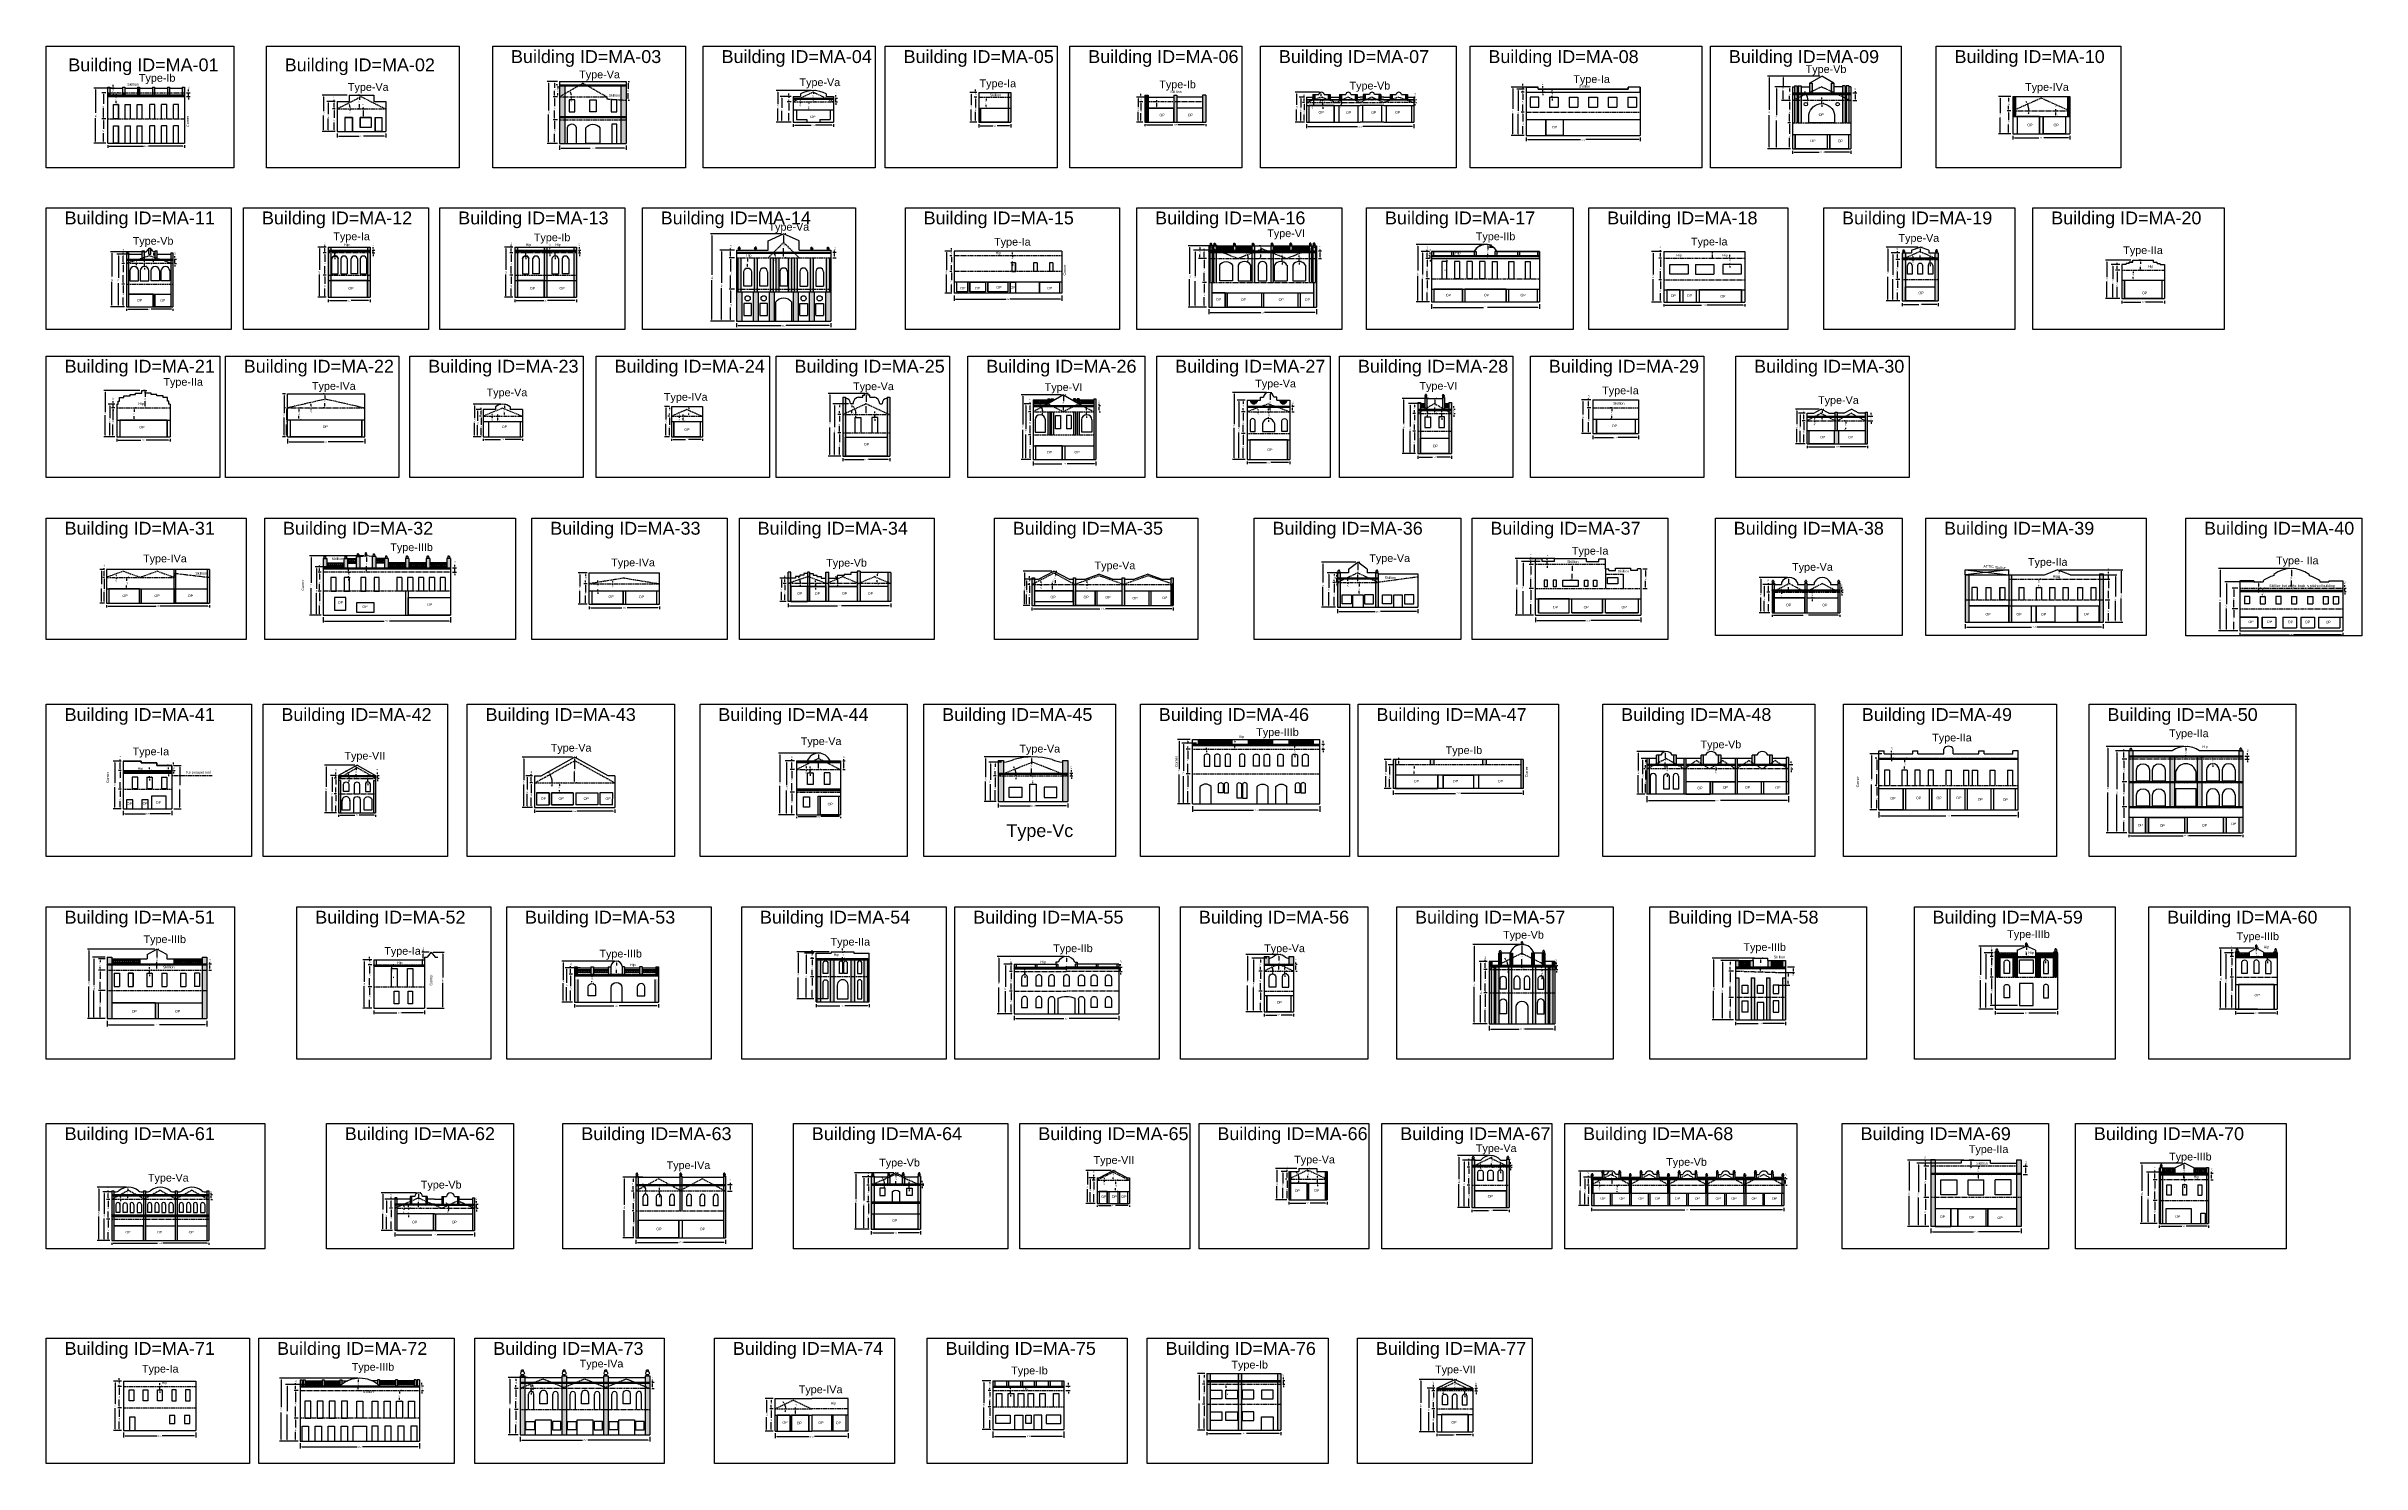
# Model space of a CAD drawing. Header units: metres. Extents: x 3416649 to 3417100, y -6712966 to -6712690.
import ezdxf

# ---------------------------------------------------------------- set-up
doc = ezdxf.new("R2010")
doc.units = ezdxf.units.M
doc.linetypes.add('ACAD_ISO02W100', pattern=[15, 12, -3])
doc.layers.add('Dotted', color=7, linetype='ACAD_ISO02W100', plot=False)
doc.styles.get("Standard").update_dxf_attribs({"font": 'arial.ttf'})
doc.dimstyles.new('ISO-25', dxfattribs={"dimtxt": 0.25, "dimasz": 0.3, "dimexe": 0.3, "dimexo": 0.4, "dimgap": 0.2, "dimtad": 0, "dimdec": 1, "dimdsep": 46, "dimtxsty": 'Standard', "dimcen": 2.5, "dimadec": 0, "dimazin": 0, "dimtfac": 1, "dimtdec": 1, "dimtmove": 0, "dimatfit": 3, "dimfxl": 1, "dimarcsym": 0})
pattern_1 = [(0, (0, 0), (0, 6.985), [5.08, -1.905]), (90, (0, 0), (-6.985, 4e-16), [5.08, -1.905])]
pattern_2 = [(45, (-9.13824, 2.73056), (-0.134703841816, 0.134703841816), []), (45, (-9.04844, 2.73056), (-0.134703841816, 0.134703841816), [])]
pattern_3 = [(45, (0, 0), (-0.134703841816, 0.134703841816), []), (45, (0.0898, 0), (-0.134703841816, 0.134703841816), [])]
pattern_4 = [(45, (-4.15773, 0), (-0.134703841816, 0.134703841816), []), (45, (-4.06792, 0), (-0.134703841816, 0.134703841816), [])]
pattern_5 = [(45, (-5.88622, 0), (-0.134703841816, 0.134703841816), []), (45, (-5.79642, 0), (-0.134703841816, 0.134703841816), [])]
pattern_6 = [(45, (-24.05363, 4.66046), (-0.134703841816, 0.134703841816), []), (45, (-23.96383, 4.66046), (-0.134703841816, 0.134703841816), [])]
pattern_7 = [(45, (-64.83407, 2.16944), (-0.134703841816, 0.134703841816), []), (45, (-64.74427, 2.16944), (-0.134703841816, 0.134703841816), [])]

# ---------------------------------------------------------------- blocks, each defined once
blk = doc.blocks.new('*D4')
at = {"color": 0, "lineweight": -2, "transparency": 16777216}
for p, q in [((3416660.93, -6712704.2), (3416660.2, -6712704.2)), ((3416660.5, -6712704.5), (3416660.5, -6712706.12)), ((3416660.5, -6712708.59), (3416660.5, -6712706.98)), ((3416660.93, -6712708.89), (3416660.2, -6712708.89))]:
    blk.add_line(p, q, dxfattribs=at)
at = {"color": 0, "transparency": 16777216}
for points in [[(3416660.45, -6712704.5), (3416660.55, -6712704.5), (3416660.5, -6712704.2)], [(3416660.45, -6712708.59), (3416660.55, -6712708.59), (3416660.5, -6712708.89)]]:
    blk.add_solid(points, dxfattribs=at)
at = {"layer": 'Defpoints', "color": 0, "transparency": 16777216}
for p in [(3416660.5, -6712704.2), (3416661.33, -6712704.2), (3416661.33, -6712708.89)]:
    blk.add_point(p, dxfattribs=at)
at = {"color": 0, "transparency": 16777216, "insert": (3416660.5, -6712706.55), "char_height": 0.25, "attachment_point": 5, "rotation": 90}
blk.add_mtext('4.7', dxfattribs=at)
blk = doc.blocks.new('*D5')
at = {"color": 0, "lineweight": -2, "transparency": 16777216}
for p, q in [((3416660.93, -6712699.1), (3416660.2, -6712699.1)), ((3416660.5, -6712699.4), (3416660.5, -6712701.25)), ((3416660.5, -6712703.9), (3416660.5, -6712702.06)), ((3416660.93, -6712704.2), (3416660.2, -6712704.2))]:
    blk.add_line(p, q, dxfattribs=at)
at = {"color": 0, "transparency": 16777216}
for points in [[(3416660.45, -6712699.4), (3416660.55, -6712699.4), (3416660.5, -6712699.1)], [(3416660.45, -6712703.9), (3416660.55, -6712703.9), (3416660.5, -6712704.2)]]:
    blk.add_solid(points, dxfattribs=at)
at = {"layer": 'Defpoints', "color": 0, "transparency": 16777216}
for p in [(3416660.5, -6712699.1), (3416661.33, -6712699.1), (3416661.33, -6712704.2)]:
    blk.add_point(p, dxfattribs=at)
at = {"color": 0, "transparency": 16777216, "insert": (3416660.5, -6712701.65), "char_height": 0.25, "attachment_point": 5, "rotation": 90}
blk.add_mtext('5.1', dxfattribs=at)
blk = doc.blocks.new('*D6')
at = {"color": 0, "lineweight": -2, "transparency": 16777216}
for p, q in [((3416662.58, -6712698.2), (3416658.66, -6712698.2)), ((3416658.96, -6712698.5), (3416658.96, -6712703.04)), ((3416658.96, -6712708.59), (3416658.96, -6712704.06)), ((3416660.93, -6712708.89), (3416658.66, -6712708.89))]:
    blk.add_line(p, q, dxfattribs=at)
at = {"color": 0, "transparency": 16777216}
for points in [[(3416658.91, -6712698.5), (3416659.01, -6712698.5), (3416658.96, -6712698.2)], [(3416658.91, -6712708.59), (3416659.01, -6712708.59), (3416658.96, -6712708.89)]]:
    blk.add_solid(points, dxfattribs=at)
at = {"layer": 'Defpoints', "color": 0, "transparency": 16777216}
for p in [(3416658.96, -6712698.2), (3416662.98, -6712698.2), (3416661.33, -6712708.89)]:
    blk.add_point(p, dxfattribs=at)
at = {"color": 0, "transparency": 16777216, "insert": (3416658.96, -6712703.55), "char_height": 0.25, "attachment_point": 5, "rotation": 90}
blk.add_mtext('10.7', dxfattribs=at)
blk = doc.blocks.new('*D7')
at = {"color": 0, "lineweight": -2, "transparency": 16777216}
for p, q in [((3416662.37, -6712697.9), (3416662.37, -6712697.6)), ((3416662.37, -6712698.2), (3416662.37, -6712698.23)), ((3416662.59, -6712698.2), (3416662.67, -6712698.2)), ((3416662.37, -6712699.1), (3416662.37, -6712699.08)), ((3416662.37, -6712699.4), (3416662.37, -6712699.7)), ((3416662.59, -6712699.1), (3416662.67, -6712699.1))]:
    blk.add_line(p, q, dxfattribs=at)
at = {"color": 0, "transparency": 16777216}
for points in [[(3416662.32, -6712697.9), (3416662.42, -6712697.9), (3416662.37, -6712698.2)], [(3416662.32, -6712699.4), (3416662.42, -6712699.4), (3416662.37, -6712699.1)]]:
    blk.add_solid(points, dxfattribs=at)
at = {"layer": 'Defpoints', "color": 0, "transparency": 16777216}
for p in [(3416662.19, -6712698.2), (3416662.37, -6712698.2), (3416662.19, -6712699.1)]:
    blk.add_point(p, dxfattribs=at)
at = {"color": 0, "transparency": 16777216, "insert": (3416662.37, -6712698.65), "char_height": 0.25, "attachment_point": 5, "rotation": 90}
blk.add_mtext('0.9', dxfattribs=at)
blk = doc.blocks.new('*D8')
at = {"color": 0, "lineweight": -2, "transparency": 16777216}
for p, q in [((3416661.33, -6712709.29), (3416661.33, -6712709.82)), ((3416661.63, -6712709.52), (3416668.27, -6712709.52)), ((3416675.93, -6712709.52), (3416669.29, -6712709.52)), ((3416676.23, -6712709.29), (3416676.23, -6712709.82))]:
    blk.add_line(p, q, dxfattribs=at)
at = {"color": 0, "transparency": 16777216}
for points in [[(3416661.63, -6712709.47), (3416661.63, -6712709.57), (3416661.33, -6712709.52)], [(3416675.93, -6712709.47), (3416675.93, -6712709.57), (3416676.23, -6712709.52)]]:
    blk.add_solid(points, dxfattribs=at)
at = {"layer": 'Defpoints', "color": 0, "transparency": 16777216}
for p in [(3416661.33, -6712708.89), (3416676.23, -6712708.89), (3416676.23, -6712709.52)]:
    blk.add_point(p, dxfattribs=at)
at = {"color": 0, "transparency": 16777216, "insert": (3416668.78, -6712709.52), "char_height": 0.25, "attachment_point": 5}
blk.add_mtext('14.9', dxfattribs=at)
blk = doc.blocks.new('*D9')
at = {"color": 0, "lineweight": -2, "transparency": 16777216}
for p, q in [((3416662.95, -6712699.4), (3416662.95, -6712699.82)), ((3416662.95, -6712701.1), (3416662.95, -6712700.68)), ((3416663.35, -6712699.1), (3416663.25, -6712699.1)), ((3416663.35, -6712701.4), (3416663.25, -6712701.4))]:
    blk.add_line(p, q, dxfattribs=at)
at = {"color": 0, "transparency": 16777216}
for points in [[(3416662.9, -6712699.4), (3416663, -6712699.4), (3416662.95, -6712699.1)], [(3416662.9, -6712701.1), (3416663, -6712701.1), (3416662.95, -6712701.4)]]:
    blk.add_solid(points, dxfattribs=at)
at = {"layer": 'Defpoints', "color": 0, "transparency": 16777216}
for p in [(3416662.95, -6712699.1), (3416662.95, -6712699.1), (3416662.95, -6712701.4)]:
    blk.add_point(p, dxfattribs=at)
at = {"color": 0, "transparency": 16777216, "insert": (3416662.95, -6712700.25), "char_height": 0.25, "attachment_point": 5, "rotation": 90}
blk.add_mtext('2.3', dxfattribs=at)
blk = doc.blocks.new('*D10')
at = {"color": 0, "lineweight": -2, "transparency": 16777216}
for p, q in [((3416676.63, -6712699.1), (3416677.36, -6712699.1)), ((3416676.63, -6712699.82), (3416677.36, -6712699.82)), ((3416677.06, -6712698.8), (3416677.06, -6712698.5)), ((3416677.06, -6712699.82), (3416677.06, -6712699.1)), ((3416677.06, -6712700.12), (3416677.06, -6712700.42))]:
    blk.add_line(p, q, dxfattribs=at)
at = {"color": 0, "transparency": 16777216}
for points in [[(3416677.01, -6712698.8), (3416677.11, -6712698.8), (3416677.06, -6712699.1)], [(3416677.01, -6712700.12), (3416677.11, -6712700.12), (3416677.06, -6712699.82)]]:
    blk.add_solid(points, dxfattribs=at)
at = {"layer": 'Defpoints', "color": 0, "transparency": 16777216}
for p in [(3416676.23, -6712699.1), (3416676.23, -6712699.82), (3416677.06, -6712699.1)]:
    blk.add_point(p, dxfattribs=at)
at = {"color": 0, "transparency": 16777216, "insert": (3416677.06, -6712698.08), "char_height": 0.25, "attachment_point": 5, "rotation": 90}
blk.add_mtext('0.7', dxfattribs=at)
blk = doc.blocks.new('*D11')
at = {"color": 0, "lineweight": -2, "transparency": 16777216}
for start, end in [(6.8553, 19.8311), (353.1447, 0)]:
    blk.add_arc((3416705.96, -6712702.26), 2.51, start, end, dxfattribs=at)
at = {"color": 0, "transparency": 16777216}
for points in [[(3416708.27, -6712701.43), (3416708.36, -6712701.39), (3416708.2, -6712701.13)], [(3416708.5, -6712701.96), (3416708.4, -6712701.96), (3416708.47, -6712702.26)]]:
    blk.add_solid(points, dxfattribs=at)
at = {"layer": 'Defpoints', "color": 0, "transparency": 16777216}
for p in [(3416705.96, -6712702.26), (3416705.96, -6712702.26), (3416708.35, -6712701.49), (3416710.67, -6712699.89), (3416715.39, -6712702.26)]:
    blk.add_point(p, dxfattribs=at)
at = {"color": 0, "transparency": 16777216, "insert": (3416708.4, -6712703), "char_height": 0.25, "attachment_point": 5, "rotation": 263.1447}
blk.add_mtext('27°', dxfattribs=at)
blk = doc.blocks.new('*D12')
at = {"color": 0, "lineweight": -2, "transparency": 16777216}
for p, q in [((3416711.11, -6712702.26), (3416710.76, -6712702.26)), ((3416711.06, -6712702.26), (3416711.06, -6712701.96)), ((3416711.06, -6712703.65), (3416711.06, -6712702.56)), ((3416711.11, -6712703.95), (3416710.76, -6712703.95))]:
    blk.add_line(p, q, dxfattribs=at)
at = {"color": 0, "transparency": 16777216}
for points in [[(3416711.01, -6712702.56), (3416711.11, -6712702.56), (3416711.06, -6712702.26)], [(3416711.01, -6712703.65), (3416711.11, -6712703.65), (3416711.06, -6712703.95)]]:
    blk.add_solid(points, dxfattribs=at)
at = {"layer": 'Defpoints', "color": 0, "transparency": 16777216}
for p in [(3416711.06, -6712702.26), (3416711.51, -6712702.26), (3416711.51, -6712703.95)]:
    blk.add_point(p, dxfattribs=at)
at = {"color": 0, "transparency": 16777216, "insert": (3416711.06, -6712701.54), "char_height": 0.25, "attachment_point": 5, "rotation": 90}
blk.add_mtext('1.7', dxfattribs=at)
blk = doc.blocks.new('*D13')
at = {"color": 0, "lineweight": -2, "transparency": 16777216}
for p, q in [((3416705.56, -6712702.26), (3416705.06, -6712702.26)), ((3416705.36, -6712702.56), (3416705.36, -6712704.02)), ((3416705.56, -6712706.65), (3416705.06, -6712706.65)), ((3416705.36, -6712706.35), (3416705.36, -6712704.89))]:
    blk.add_line(p, q, dxfattribs=at)
at = {"color": 0, "transparency": 16777216}
for points in [[(3416705.31, -6712702.56), (3416705.41, -6712702.56), (3416705.36, -6712702.26)], [(3416705.31, -6712706.35), (3416705.41, -6712706.35), (3416705.36, -6712706.65)]]:
    blk.add_solid(points, dxfattribs=at)
at = {"layer": 'Defpoints', "color": 0, "transparency": 16777216}
for p in [(3416705.36, -6712702.26), (3416705.96, -6712702.26), (3416705.96, -6712706.65)]:
    blk.add_point(p, dxfattribs=at)
at = {"color": 0, "transparency": 16777216, "insert": (3416705.36, -6712704.45), "char_height": 0.25, "attachment_point": 5, "rotation": 90}
blk.add_mtext('4.4', dxfattribs=at)
blk = doc.blocks.new('*D14')
at = {"color": 0, "lineweight": -2, "transparency": 16777216}
for p, q in [((3416705.56, -6712700.79), (3416703.92, -6712700.79)), ((3416704.22, -6712701.09), (3416704.22, -6712703.29)), ((3416705.56, -6712706.65), (3416703.92, -6712706.65)), ((3416704.22, -6712706.35), (3416704.22, -6712704.15))]:
    blk.add_line(p, q, dxfattribs=at)
at = {"color": 0, "transparency": 16777216}
for points in [[(3416704.17, -6712701.09), (3416704.27, -6712701.09), (3416704.22, -6712700.79)], [(3416704.17, -6712706.35), (3416704.27, -6712706.35), (3416704.22, -6712706.65)]]:
    blk.add_solid(points, dxfattribs=at)
at = {"layer": 'Defpoints', "color": 0, "transparency": 16777216}
for p in [(3416704.22, -6712700.79), (3416705.96, -6712700.79), (3416705.96, -6712706.65)]:
    blk.add_point(p, dxfattribs=at)
at = {"color": 0, "transparency": 16777216, "insert": (3416704.22, -6712703.72), "char_height": 0.25, "attachment_point": 5, "rotation": 90}
blk.add_mtext('5.9', dxfattribs=at)
blk = doc.blocks.new('*D15')
at = {"color": 0, "lineweight": -2, "transparency": 16777216}
for p, q in [((3416707.87, -6712699.59), (3416703.01, -6712699.59)), ((3416703.31, -6712699.89), (3416703.31, -6712702.72)), ((3416705.56, -6712706.65), (3416703.01, -6712706.65)), ((3416703.31, -6712706.35), (3416703.31, -6712703.52))]:
    blk.add_line(p, q, dxfattribs=at)
at = {"color": 0, "transparency": 16777216}
for points in [[(3416703.26, -6712699.89), (3416703.36, -6712699.89), (3416703.31, -6712699.59)], [(3416703.26, -6712706.35), (3416703.36, -6712706.35), (3416703.31, -6712706.65)]]:
    blk.add_solid(points, dxfattribs=at)
at = {"layer": 'Defpoints', "color": 0, "transparency": 16777216}
for p in [(3416703.31, -6712699.59), (3416708.27, -6712699.59), (3416705.96, -6712706.65)]:
    blk.add_point(p, dxfattribs=at)
at = {"color": 0, "transparency": 16777216, "insert": (3416703.31, -6712703.12), "char_height": 0.25, "attachment_point": 5, "rotation": 90}
blk.add_mtext('7.1', dxfattribs=at)
blk = doc.blocks.new('*D16')
at = {"color": 0, "lineweight": -2, "transparency": 16777216}
for p, q in [((3416705.56, -6712700.79), (3416705.06, -6712700.79)), ((3416705.56, -6712702.26), (3416705.06, -6712702.26)), ((3416705.36, -6712700.79), (3416705.36, -6712700.49)), ((3416705.36, -6712701.96), (3416705.36, -6712701.09))]:
    blk.add_line(p, q, dxfattribs=at)
at = {"color": 0, "transparency": 16777216}
for points in [[(3416705.31, -6712701.09), (3416705.41, -6712701.09), (3416705.36, -6712700.79)], [(3416705.31, -6712701.96), (3416705.41, -6712701.96), (3416705.36, -6712702.26)]]:
    blk.add_solid(points, dxfattribs=at)
at = {"layer": 'Defpoints', "color": 0, "transparency": 16777216}
for p in [(3416705.36, -6712700.79), (3416705.96, -6712700.79), (3416705.96, -6712702.26)]:
    blk.add_point(p, dxfattribs=at)
at = {"color": 0, "transparency": 16777216, "insert": (3416705.36, -6712700.07), "char_height": 0.25, "attachment_point": 5, "rotation": 90}
blk.add_mtext('1.5', dxfattribs=at)
blk = doc.blocks.new('*D17')
at = {"color": 0, "lineweight": -2, "transparency": 16777216}
for p, q in [((3416710.27, -6712699.59), (3416709.98, -6712699.59)), ((3416710.27, -6712702.26), (3416709.98, -6712702.26)), ((3416710.28, -6712699.89), (3416710.28, -6712700.49)), ((3416710.28, -6712701.96), (3416710.28, -6712701.35))]:
    blk.add_line(p, q, dxfattribs=at)
at = {"color": 0, "transparency": 16777216}
for points in [[(3416710.23, -6712699.89), (3416710.33, -6712699.89), (3416710.28, -6712699.59)], [(3416710.23, -6712701.96), (3416710.33, -6712701.96), (3416710.28, -6712702.26)]]:
    blk.add_solid(points, dxfattribs=at)
at = {"layer": 'Defpoints', "color": 0, "transparency": 16777216}
for p in [(3416710.28, -6712702.26), (3416710.67, -6712699.59), (3416710.67, -6712702.26)]:
    blk.add_point(p, dxfattribs=at)
at = {"color": 0, "transparency": 16777216, "insert": (3416710.28, -6712700.92), "char_height": 0.25, "attachment_point": 5, "rotation": 90}
blk.add_mtext('2.7', dxfattribs=at)
blk = doc.blocks.new('*D18')
at = {"color": 0, "lineweight": -2, "transparency": 16777216}
for p, q in [((3416705.96, -6712707.05), (3416705.96, -6712707.84)), ((3416715.39, -6712707.05), (3416715.39, -6712707.84)), ((3416706.26, -6712707.54), (3416710.25, -6712707.54)), ((3416715.09, -6712707.54), (3416711.1, -6712707.54))]:
    blk.add_line(p, q, dxfattribs=at)
at = {"color": 0, "transparency": 16777216}
for points in [[(3416706.26, -6712707.49), (3416706.26, -6712707.59), (3416705.96, -6712707.54)], [(3416715.09, -6712707.49), (3416715.09, -6712707.59), (3416715.39, -6712707.54)]]:
    blk.add_solid(points, dxfattribs=at)
at = {"layer": 'Defpoints', "color": 0, "transparency": 16777216}
for p in [(3416705.96, -6712706.65), (3416715.39, -6712706.65), (3416715.39, -6712707.54)]:
    blk.add_point(p, dxfattribs=at)
at = {"color": 0, "transparency": 16777216, "insert": (3416710.67, -6712707.54), "char_height": 0.25, "attachment_point": 5}
blk.add_mtext('9.4', dxfattribs=at)
blk = doc.blocks.new('*D19')
at = {"color": 0, "lineweight": -2, "transparency": 16777216}
for start, end in [(7.4336, 22.6055), (352.5664, 360)]:
    blk.add_arc((3416749.21, -6712699.91), 2.31, start, end, dxfattribs=at)
at = {"color": 0, "transparency": 16777216}
for points in [[(3416751.3, -6712699.05), (3416751.39, -6712699), (3416751.22, -6712698.76)], [(3416751.56, -6712699.61), (3416751.46, -6712699.62), (3416751.53, -6712699.91)]]:
    blk.add_solid(points, dxfattribs=at)
at = {"layer": 'Defpoints', "color": 0, "transparency": 16777216}
for p in [(3416753.81, -6712697.25), (3416749.21, -6712699.91), (3416749.21, -6712699.91), (3416751.39, -6712699.12), (3416758.41, -6712699.91)]:
    blk.add_point(p, dxfattribs=at)
at = {"color": 0, "transparency": 16777216, "insert": (3416751.45, -6712700.65), "char_height": 0.25, "attachment_point": 5, "rotation": 262.5664}
blk.add_mtext('30°', dxfattribs=at)
blk = doc.blocks.new('*D20')
at = {"color": 0, "lineweight": -2, "transparency": 16777216}
for p, q in [((3416748.81, -6712704.35), (3416747.94, -6712704.35)), ((3416748.24, -6712704.65), (3416748.24, -6712706.22)), ((3416748.24, -6712708.65), (3416748.24, -6712707.09)), ((3416748.81, -6712708.95), (3416747.94, -6712708.95))]:
    blk.add_line(p, q, dxfattribs=at)
at = {"color": 0, "transparency": 16777216}
for points in [[(3416748.19, -6712704.65), (3416748.29, -6712704.65), (3416748.24, -6712704.35)], [(3416748.19, -6712708.65), (3416748.29, -6712708.65), (3416748.24, -6712708.95)]]:
    blk.add_solid(points, dxfattribs=at)
at = {"layer": 'Defpoints', "color": 0, "transparency": 16777216}
for p in [(3416748.24, -6712704.35), (3416749.21, -6712704.35), (3416749.21, -6712708.95)]:
    blk.add_point(p, dxfattribs=at)
at = {"color": 0, "transparency": 16777216, "insert": (3416748.24, -6712706.65), "char_height": 0.25, "attachment_point": 5, "rotation": 90}
blk.add_mtext('4.6', dxfattribs=at)
blk = doc.blocks.new('*D21')
at = {"color": 0, "lineweight": -2, "transparency": 16777216}
for p, q in [((3416748.81, -6712699.91), (3416747.94, -6712699.91)), ((3416748.24, -6712700.21), (3416748.24, -6712701.7)), ((3416748.24, -6712704.05), (3416748.24, -6712702.57)), ((3416748.81, -6712704.35), (3416747.94, -6712704.35))]:
    blk.add_line(p, q, dxfattribs=at)
at = {"color": 0, "transparency": 16777216}
for points in [[(3416748.19, -6712700.21), (3416748.29, -6712700.21), (3416748.24, -6712699.91)], [(3416748.19, -6712704.05), (3416748.29, -6712704.05), (3416748.24, -6712704.35)]]:
    blk.add_solid(points, dxfattribs=at)
at = {"layer": 'Defpoints', "color": 0, "transparency": 16777216}
for p in [(3416748.24, -6712699.91), (3416749.21, -6712699.91), (3416749.21, -6712704.35)]:
    blk.add_point(p, dxfattribs=at)
at = {"color": 0, "transparency": 16777216, "insert": (3416748.24, -6712702.13), "char_height": 0.25, "attachment_point": 5, "rotation": 90}
blk.add_mtext('4.4', dxfattribs=at)
blk = doc.blocks.new('*D22')
at = {"color": 0, "lineweight": -2, "transparency": 16777216}
for p, q in [((3416748.81, -6712696.95), (3416747.94, -6712696.95)), ((3416748.24, -6712697.25), (3416748.24, -6712698.15)), ((3416748.81, -6712699.91), (3416747.94, -6712699.91)), ((3416748.24, -6712699.61), (3416748.24, -6712698.72))]:
    blk.add_line(p, q, dxfattribs=at)
at = {"color": 0, "transparency": 16777216}
for points in [[(3416748.19, -6712697.25), (3416748.29, -6712697.25), (3416748.24, -6712696.95)], [(3416748.19, -6712699.61), (3416748.29, -6712699.61), (3416748.24, -6712699.91)]]:
    blk.add_solid(points, dxfattribs=at)
at = {"layer": 'Defpoints', "color": 0, "transparency": 16777216}
for p in [(3416748.24, -6712696.95), (3416749.21, -6712696.95), (3416749.21, -6712699.91)]:
    blk.add_point(p, dxfattribs=at)
at = {"color": 0, "transparency": 16777216, "insert": (3416748.24, -6712698.43), "char_height": 0.25, "attachment_point": 5, "rotation": 90}
blk.add_mtext('3', dxfattribs=at)
blk = doc.blocks.new('*D23')
at = {"color": 0, "lineweight": -2, "transparency": 16777216}
for p, q in [((3416749.21, -6712709.35), (3416749.21, -6712710.19)), ((3416749.51, -6712709.89), (3416755.16, -6712709.89)), ((3416761.84, -6712709.89), (3416756.19, -6712709.89)), ((3416762.14, -6712709.35), (3416762.14, -6712710.19))]:
    blk.add_line(p, q, dxfattribs=at)
at = {"color": 0, "transparency": 16777216}
for points in [[(3416749.51, -6712709.84), (3416749.51, -6712709.94), (3416749.21, -6712709.89)], [(3416761.84, -6712709.84), (3416761.84, -6712709.94), (3416762.14, -6712709.89)]]:
    blk.add_solid(points, dxfattribs=at)
at = {"layer": 'Defpoints', "color": 0, "transparency": 16777216}
for p in [(3416749.21, -6712708.95), (3416762.14, -6712708.95), (3416762.14, -6712709.89)]:
    blk.add_point(p, dxfattribs=at)
at = {"color": 0, "transparency": 16777216, "insert": (3416755.68, -6712709.89), "char_height": 0.25, "attachment_point": 5}
blk.add_mtext('12.9', dxfattribs=at)
blk = doc.blocks.new('*D24')
at = {"color": 0, "lineweight": -2, "transparency": 16777216}
for p, q in [((3416748.81, -6712696.95), (3416746.78, -6712696.95)), ((3416747.08, -6712697.25), (3416747.08, -6712702.59)), ((3416747.08, -6712708.65), (3416747.08, -6712703.32)), ((3416748.81, -6712708.95), (3416746.78, -6712708.95))]:
    blk.add_line(p, q, dxfattribs=at)
at = {"color": 0, "transparency": 16777216}
for points in [[(3416747.03, -6712697.25), (3416747.13, -6712697.25), (3416747.08, -6712696.95)], [(3416747.03, -6712708.65), (3416747.13, -6712708.65), (3416747.08, -6712708.95)]]:
    blk.add_solid(points, dxfattribs=at)
at = {"layer": 'Defpoints', "color": 0, "transparency": 16777216}
for p in [(3416747.08, -6712696.95), (3416749.21, -6712696.95), (3416749.21, -6712708.95)]:
    blk.add_point(p, dxfattribs=at)
at = {"color": 0, "transparency": 16777216, "insert": (3416747.08, -6712702.95), "char_height": 0.25, "attachment_point": 5, "rotation": 90}
blk.add_mtext('12', dxfattribs=at)
blk = doc.blocks.new('*D25')
at = {"color": 0, "lineweight": -2, "transparency": 16777216}
for p, q in [((3416748.81, -6712697.55), (3416748.54, -6712697.55)), ((3416748.84, -6712697.85), (3416748.84, -6712698.3)), ((3416748.81, -6712699.91), (3416748.54, -6712699.91)), ((3416748.84, -6712699.61), (3416748.84, -6712699.16))]:
    blk.add_line(p, q, dxfattribs=at)
at = {"color": 0, "transparency": 16777216}
for points in [[(3416748.79, -6712697.85), (3416748.89, -6712697.85), (3416748.84, -6712697.55)], [(3416748.79, -6712699.61), (3416748.89, -6712699.61), (3416748.84, -6712699.91)]]:
    blk.add_solid(points, dxfattribs=at)
at = {"layer": 'Defpoints', "color": 0, "transparency": 16777216}
for p in [(3416748.84, -6712697.55), (3416749.21, -6712697.55), (3416749.21, -6712699.91)]:
    blk.add_point(p, dxfattribs=at)
at = {"color": 0, "transparency": 16777216, "insert": (3416748.84, -6712698.73), "char_height": 0.25, "attachment_point": 5, "rotation": 90}
blk.add_mtext('2.4', dxfattribs=at)
blk = doc.blocks.new('*D26')
at = {"color": 0, "lineweight": -2, "transparency": 16777216}
for p, q in [((3416762.52, -6712697.25), (3416762.52, -6712698.33)), ((3416762.54, -6712696.95), (3416762.82, -6712696.95)), ((3416762.52, -6712700.26), (3416762.52, -6712699.19)), ((3416762.54, -6712700.56), (3416762.82, -6712700.56))]:
    blk.add_line(p, q, dxfattribs=at)
at = {"color": 0, "transparency": 16777216}
for points in [[(3416762.47, -6712697.25), (3416762.57, -6712697.25), (3416762.52, -6712696.95)], [(3416762.47, -6712700.26), (3416762.57, -6712700.26), (3416762.52, -6712700.56)]]:
    blk.add_solid(points, dxfattribs=at)
at = {"layer": 'Defpoints', "color": 0, "transparency": 16777216}
for p in [(3416762.14, -6712696.95), (3416762.52, -6712696.95), (3416762.14, -6712700.56)]:
    blk.add_point(p, dxfattribs=at)
at = {"color": 0, "transparency": 16777216, "insert": (3416762.52, -6712698.76), "char_height": 0.25, "attachment_point": 5, "rotation": 90}
blk.add_mtext('3.6', dxfattribs=at)
blk = doc.blocks.new('*D27')
at = {"color": 0, "lineweight": -2, "transparency": 16777216}
for start, end in [(11.7411, 13.762), (348.2589, 360)]:
    blk.add_arc((3416794.64, -6712700.85), 1.47, start, end, dxfattribs=at)
at = {"color": 0, "transparency": 16777216}
for points in [[(3416796.01, -6712700.52), (3416796.11, -6712700.49), (3416795.96, -6712700.22)], [(3416796.12, -6712700.55), (3416796.02, -6712700.56), (3416796.1, -6712700.85)]]:
    blk.add_solid(points, dxfattribs=at)
at = {"layer": 'Defpoints', "color": 0, "transparency": 16777216}
for p in [(3416794.64, -6712700.85), (3416794.64, -6712700.85), (3416796.04, -6712700.42), (3416798.56, -6712698.98), (3416802.48, -6712700.85)]:
    blk.add_point(p, dxfattribs=at)
at = {"color": 0, "transparency": 16777216, "insert": (3416795.98, -6712701.59), "char_height": 0.25, "attachment_point": 5, "rotation": 258.2589}
blk.add_mtext('26°', dxfattribs=at)
blk = doc.blocks.new('*D28')
at = {"color": 0, "lineweight": -2, "transparency": 16777216}
for p, q in [((3416794.24, -6712700.85), (3416793.47, -6712700.85)), ((3416793.77, -6712701.15), (3416793.77, -6712702.54)), ((3416794.24, -6712704.8), (3416793.47, -6712704.8)), ((3416793.77, -6712704.5), (3416793.77, -6712703.11))]:
    blk.add_line(p, q, dxfattribs=at)
at = {"color": 0, "transparency": 16777216}
for points in [[(3416793.72, -6712701.15), (3416793.82, -6712701.15), (3416793.77, -6712700.85)], [(3416793.72, -6712704.5), (3416793.82, -6712704.5), (3416793.77, -6712704.8)]]:
    blk.add_solid(points, dxfattribs=at)
at = {"layer": 'Defpoints', "color": 0, "transparency": 16777216}
for p in [(3416793.77, -6712700.85), (3416794.64, -6712700.85), (3416794.64, -6712704.8)]:
    blk.add_point(p, dxfattribs=at)
at = {"color": 0, "transparency": 16777216, "insert": (3416793.77, -6712702.83), "char_height": 0.25, "attachment_point": 5, "rotation": 90}
blk.add_mtext('4', dxfattribs=at)
blk = doc.blocks.new('*D29')
at = {"color": 0, "lineweight": -2, "transparency": 16777216}
for p, q in [((3416794.24, -6712699.85), (3416793.47, -6712699.85)), ((3416794.24, -6712700.85), (3416793.47, -6712700.85)), ((3416793.77, -6712699.55), (3416793.77, -6712699.25)), ((3416793.77, -6712699.85), (3416793.77, -6712700.11)), ((3416793.77, -6712700.85), (3416793.77, -6712700.6)), ((3416793.77, -6712701.15), (3416793.77, -6712701.45))]:
    blk.add_line(p, q, dxfattribs=at)
at = {"color": 0, "transparency": 16777216}
for points in [[(3416793.72, -6712699.55), (3416793.82, -6712699.55), (3416793.77, -6712699.85)], [(3416793.72, -6712701.15), (3416793.82, -6712701.15), (3416793.77, -6712700.85)]]:
    blk.add_solid(points, dxfattribs=at)
at = {"layer": 'Defpoints', "color": 0, "transparency": 16777216}
for p in [(3416793.77, -6712699.85), (3416794.64, -6712699.85), (3416794.64, -6712700.85)]:
    blk.add_point(p, dxfattribs=at)
at = {"color": 0, "transparency": 16777216, "insert": (3416793.77, -6712700.35), "char_height": 0.25, "attachment_point": 5, "rotation": 90}
blk.add_mtext('1', dxfattribs=at)
blk = doc.blocks.new('*D30')
at = {"color": 0, "lineweight": -2, "transparency": 16777216}
for p, q in [((3416798.56, -6712698.98), (3416798.56, -6712699.34)), ((3416798.56, -6712700.55), (3416798.56, -6712700.2)), ((3416798.96, -6712698.68), (3416798.86, -6712698.68)), ((3416798.96, -6712700.85), (3416798.86, -6712700.85))]:
    blk.add_line(p, q, dxfattribs=at)
at = {"color": 0, "transparency": 16777216}
for points in [[(3416798.51, -6712698.98), (3416798.61, -6712698.98), (3416798.56, -6712698.68)], [(3416798.51, -6712700.55), (3416798.61, -6712700.55), (3416798.56, -6712700.85)]]:
    blk.add_solid(points, dxfattribs=at)
at = {"layer": 'Defpoints', "color": 0, "transparency": 16777216}
for p in [(3416798.56, -6712698.68), (3416798.56, -6712700.85), (3416798.56, -6712700.85)]:
    blk.add_point(p, dxfattribs=at)
at = {"color": 0, "transparency": 16777216, "insert": (3416798.56, -6712699.77), "char_height": 0.25, "attachment_point": 5, "rotation": 90}
blk.add_mtext('2.2', dxfattribs=at)
blk = doc.blocks.new('*D31')
at = {"color": 0, "lineweight": -2, "transparency": 16777216}
for p, q in [((3416794.64, -6712705.2), (3416794.64, -6712705.73)), ((3416794.94, -6712705.43), (3416798.13, -6712705.43)), ((3416802.18, -6712705.43), (3416798.98, -6712705.43)), ((3416802.48, -6712705.2), (3416802.48, -6712705.73))]:
    blk.add_line(p, q, dxfattribs=at)
at = {"color": 0, "transparency": 16777216}
for points in [[(3416794.94, -6712705.38), (3416794.94, -6712705.48), (3416794.64, -6712705.43)], [(3416802.18, -6712705.38), (3416802.18, -6712705.48), (3416802.48, -6712705.43)]]:
    blk.add_solid(points, dxfattribs=at)
at = {"layer": 'Defpoints', "color": 0, "transparency": 16777216}
for p in [(3416794.64, -6712704.8), (3416802.48, -6712704.8), (3416802.48, -6712705.43)]:
    blk.add_point(p, dxfattribs=at)
at = {"color": 0, "transparency": 16777216, "insert": (3416798.56, -6712705.43), "char_height": 0.25, "attachment_point": 5}
blk.add_mtext('7.8', dxfattribs=at)
blk = doc.blocks.new('*D32')
at = {"color": 0, "lineweight": -2, "transparency": 16777216}
for p, q in [((3416794.24, -6712699.85), (3416792.12, -6712699.85)), ((3416792.42, -6712700.15), (3416792.42, -6712702.04)), ((3416792.42, -6712704.5), (3416792.42, -6712702.61)), ((3416794.24, -6712704.8), (3416792.12, -6712704.8))]:
    blk.add_line(p, q, dxfattribs=at)
at = {"color": 0, "transparency": 16777216}
for points in [[(3416792.37, -6712700.15), (3416792.47, -6712700.15), (3416792.42, -6712699.85)], [(3416792.37, -6712704.5), (3416792.47, -6712704.5), (3416792.42, -6712704.8)]]:
    blk.add_solid(points, dxfattribs=at)
at = {"layer": 'Defpoints', "color": 0, "transparency": 16777216}
for p in [(3416792.42, -6712699.85), (3416794.64, -6712699.85), (3416794.64, -6712704.8)]:
    blk.add_point(p, dxfattribs=at)
at = {"color": 0, "transparency": 16777216, "insert": (3416792.42, -6712702.33), "char_height": 0.25, "attachment_point": 5, "rotation": 90}
blk.add_mtext('5', dxfattribs=at)
blk = doc.blocks.new('*D33')
at = {"color": 0, "lineweight": -2, "transparency": 16777216}
for p, q in [((3416798.16, -6712698.68), (3416791.32, -6712698.68)), ((3416791.62, -6712698.98), (3416791.62, -6712701.34)), ((3416791.62, -6712704.5), (3416791.62, -6712702.15)), ((3416794.24, -6712704.8), (3416791.32, -6712704.8))]:
    blk.add_line(p, q, dxfattribs=at)
at = {"color": 0, "transparency": 16777216}
for points in [[(3416791.57, -6712698.98), (3416791.67, -6712698.98), (3416791.62, -6712698.68)], [(3416791.57, -6712704.5), (3416791.67, -6712704.5), (3416791.62, -6712704.8)]]:
    blk.add_solid(points, dxfattribs=at)
at = {"layer": 'Defpoints', "color": 0, "transparency": 16777216}
for p in [(3416791.62, -6712698.68), (3416798.56, -6712698.68), (3416794.64, -6712704.8)]:
    blk.add_point(p, dxfattribs=at)
at = {"color": 0, "transparency": 16777216, "insert": (3416791.62, -6712701.74), "char_height": 0.25, "attachment_point": 5, "rotation": 90}
blk.add_mtext('6.1', dxfattribs=at)
blk = doc.blocks.new('*D34')
at = {"color": 0, "lineweight": -2, "transparency": 16777216}
for p, q in [((3416797.67, -6712701.15), (3416797.67, -6712701.22)), ((3416797.67, -6712702.12), (3416797.67, -6712702.05)), ((3416797.7, -6712700.85), (3416797.97, -6712700.85)), ((3416797.7, -6712702.42), (3416797.97, -6712702.42))]:
    blk.add_line(p, q, dxfattribs=at)
at = {"color": 0, "transparency": 16777216}
for points in [[(3416797.62, -6712701.15), (3416797.72, -6712701.15), (3416797.67, -6712700.85)], [(3416797.62, -6712702.12), (3416797.72, -6712702.12), (3416797.67, -6712702.42)]]:
    blk.add_solid(points, dxfattribs=at)
at = {"layer": 'Defpoints', "color": 0, "transparency": 16777216}
for p in [(3416797.3, -6712700.85), (3416797.3, -6712702.42), (3416797.67, -6712700.85)]:
    blk.add_point(p, dxfattribs=at)
at = {"color": 0, "transparency": 16777216, "insert": (3416797.67, -6712701.64), "char_height": 0.25, "attachment_point": 5, "rotation": 90}
blk.add_mtext('1.6', dxfattribs=at)
blk = doc.blocks.new('*D35')
at = {"color": 0, "lineweight": -2, "transparency": 16777216}
for p, q in [((3416802.88, -6712700.17), (3416803.24, -6712700.17)), ((3416802.88, -6712700.85), (3416803.24, -6712700.85)), ((3416802.94, -6712699.87), (3416802.94, -6712699.57)), ((3416802.94, -6712700.85), (3416802.94, -6712700.17)), ((3416802.94, -6712701.15), (3416802.94, -6712701.45))]:
    blk.add_line(p, q, dxfattribs=at)
at = {"color": 0, "transparency": 16777216}
for points in [[(3416802.89, -6712699.87), (3416802.99, -6712699.87), (3416802.94, -6712700.17)], [(3416802.89, -6712701.15), (3416802.99, -6712701.15), (3416802.94, -6712700.85)]]:
    blk.add_solid(points, dxfattribs=at)
at = {"layer": 'Defpoints', "color": 0, "transparency": 16777216}
for p in [(3416802.48, -6712700.17), (3416802.48, -6712700.85), (3416802.94, -6712700.17)]:
    blk.add_point(p, dxfattribs=at)
at = {"color": 0, "transparency": 16777216, "insert": (3416802.94, -6712699.15), "char_height": 0.25, "attachment_point": 5, "rotation": 90}
blk.add_mtext('0.7', dxfattribs=at)
blk = doc.blocks.new('*D36')
at = {"color": 0, "lineweight": -2, "transparency": 16777216}
for p, q in [((3416830.33, -6712699.98), (3416829.8, -6712699.98)), ((3416830.1, -6712700.28), (3416830.1, -6712701.96)), ((3416830.33, -6712704.81), (3416829.8, -6712704.81)), ((3416830.1, -6712704.51), (3416830.1, -6712702.82))]:
    blk.add_line(p, q, dxfattribs=at)
at = {"color": 0, "transparency": 16777216}
for points in [[(3416830.05, -6712700.28), (3416830.15, -6712700.28), (3416830.1, -6712699.98)], [(3416830.05, -6712704.51), (3416830.15, -6712704.51), (3416830.1, -6712704.81)]]:
    blk.add_solid(points, dxfattribs=at)
at = {"layer": 'Defpoints', "color": 0, "transparency": 16777216}
for p in [(3416830.1, -6712699.98), (3416830.73, -6712699.98), (3416830.73, -6712704.81)]:
    blk.add_point(p, dxfattribs=at)
at = {"color": 0, "transparency": 16777216, "insert": (3416830.1, -6712702.39), "char_height": 0.25, "attachment_point": 5, "rotation": 90}
blk.add_mtext('4.8', dxfattribs=at)
blk = doc.blocks.new('*D37')
at = {"color": 0, "lineweight": -2, "transparency": 16777216}
for p, q in [((3416830.33, -6712699.08), (3416829.8, -6712699.08)), ((3416830.33, -6712699.98), (3416829.8, -6712699.98)), ((3416830.1, -6712698.78), (3416830.1, -6712698.48)), ((3416830.1, -6712699.08), (3416830.1, -6712699.1)), ((3416830.1, -6712699.98), (3416830.1, -6712699.95)), ((3416830.1, -6712700.28), (3416830.1, -6712700.58))]:
    blk.add_line(p, q, dxfattribs=at)
at = {"color": 0, "transparency": 16777216}
for points in [[(3416830.05, -6712698.78), (3416830.15, -6712698.78), (3416830.1, -6712699.08)], [(3416830.05, -6712700.28), (3416830.15, -6712700.28), (3416830.1, -6712699.98)]]:
    blk.add_solid(points, dxfattribs=at)
at = {"layer": 'Defpoints', "color": 0, "transparency": 16777216}
for p in [(3416830.1, -6712699.08), (3416830.73, -6712699.08), (3416830.73, -6712699.98)]:
    blk.add_point(p, dxfattribs=at)
at = {"color": 0, "transparency": 16777216, "insert": (3416830.1, -6712699.53), "char_height": 0.25, "attachment_point": 5, "rotation": 90}
blk.add_mtext('0.9', dxfattribs=at)
blk = doc.blocks.new('*D38')
at = {"color": 0, "lineweight": -2, "transparency": 16777216}
for p, q in [((3416830.73, -6712705.21), (3416830.73, -6712705.86)), ((3416831.03, -6712705.56), (3416833.43, -6712705.56)), ((3416836.69, -6712705.56), (3416834.28, -6712705.56)), ((3416836.99, -6712705.21), (3416836.99, -6712705.86))]:
    blk.add_line(p, q, dxfattribs=at)
at = {"color": 0, "transparency": 16777216}
for points in [[(3416831.03, -6712705.51), (3416831.03, -6712705.61), (3416830.73, -6712705.56)], [(3416836.69, -6712705.51), (3416836.69, -6712705.61), (3416836.99, -6712705.56)]]:
    blk.add_solid(points, dxfattribs=at)
at = {"layer": 'Defpoints', "color": 0, "transparency": 16777216}
for p in [(3416830.73, -6712704.81), (3416836.99, -6712704.81), (3416836.99, -6712705.56)]:
    blk.add_point(p, dxfattribs=at)
at = {"color": 0, "transparency": 16777216, "insert": (3416833.86, -6712705.56), "char_height": 0.25, "attachment_point": 5}
blk.add_mtext('6.3', dxfattribs=at)
blk = doc.blocks.new('*D39')
at = {"color": 0, "lineweight": -2, "transparency": 16777216}
for p, q in [((3416830.33, -6712699.08), (3416828.98, -6712699.08)), ((3416829.28, -6712699.38), (3416829.28, -6712701.51)), ((3416829.28, -6712704.51), (3416829.28, -6712702.37)), ((3416830.33, -6712704.81), (3416828.98, -6712704.81))]:
    blk.add_line(p, q, dxfattribs=at)
at = {"color": 0, "transparency": 16777216}
for points in [[(3416829.23, -6712699.38), (3416829.33, -6712699.38), (3416829.28, -6712699.08)], [(3416829.23, -6712704.51), (3416829.33, -6712704.51), (3416829.28, -6712704.81)]]:
    blk.add_solid(points, dxfattribs=at)
at = {"layer": 'Defpoints', "color": 0, "transparency": 16777216}
for p in [(3416829.28, -6712699.08), (3416830.73, -6712699.08), (3416830.73, -6712704.81)]:
    blk.add_point(p, dxfattribs=at)
at = {"color": 0, "transparency": 16777216, "insert": (3416829.28, -6712701.94), "char_height": 0.25, "attachment_point": 5, "rotation": 90}
blk.add_mtext('5.7', dxfattribs=at)
blk = doc.blocks.new('*D40')
at = {"color": 0, "lineweight": -2, "transparency": 16777216}
for p, q in [((3416832.15, -6712700.28), (3416832.15, -6712700.62)), ((3416832.15, -6712701.78), (3416832.15, -6712701.43)), ((3416832.4, -6712699.98), (3416832.45, -6712699.98)), ((3416832.4, -6712702.08), (3416832.45, -6712702.08))]:
    blk.add_line(p, q, dxfattribs=at)
at = {"color": 0, "transparency": 16777216}
for points in [[(3416832.1, -6712700.28), (3416832.2, -6712700.28), (3416832.15, -6712699.98)], [(3416832.1, -6712701.78), (3416832.2, -6712701.78), (3416832.15, -6712702.08)]]:
    blk.add_solid(points, dxfattribs=at)
at = {"layer": 'Defpoints', "color": 0, "transparency": 16777216}
for p in [(3416832, -6712699.98), (3416832, -6712702.08), (3416832.15, -6712699.98)]:
    blk.add_point(p, dxfattribs=at)
at = {"color": 0, "transparency": 16777216, "insert": (3416832.15, -6712701.03), "char_height": 0.25, "attachment_point": 5, "rotation": 90}
blk.add_mtext('2.1', dxfattribs=at)
blk = doc.blocks.new('*D41')
at = {"color": 0, "lineweight": -2, "transparency": 16777216}
for p, q in [((3416862.62, -6712700.85), (3416861.96, -6712700.85)), ((3416862.26, -6712701.15), (3416862.26, -6712702.54)), ((3416862.62, -6712704.81), (3416861.96, -6712704.81)), ((3416862.26, -6712704.51), (3416862.26, -6712703.11))]:
    blk.add_line(p, q, dxfattribs=at)
at = {"color": 0, "transparency": 16777216}
for points in [[(3416862.21, -6712701.15), (3416862.31, -6712701.15), (3416862.26, -6712700.85)], [(3416862.21, -6712704.51), (3416862.31, -6712704.51), (3416862.26, -6712704.81)]]:
    blk.add_solid(points, dxfattribs=at)
at = {"layer": 'Defpoints', "color": 0, "transparency": 16777216}
for p in [(3416862.26, -6712700.85), (3416863.02, -6712700.85), (3416863.02, -6712704.81)]:
    blk.add_point(p, dxfattribs=at)
at = {"color": 0, "transparency": 16777216, "insert": (3416862.26, -6712702.83), "char_height": 0.25, "attachment_point": 5, "rotation": 90}
blk.add_mtext('4', dxfattribs=at)
blk = doc.blocks.new('*D42')
at = {"color": 0, "lineweight": -2, "transparency": 16777216}
for p, q in [((3416863.02, -6712705.21), (3416863.02, -6712705.62)), ((3416863.32, -6712705.32), (3416868.44, -6712705.32)), ((3416874.58, -6712705.32), (3416869.46, -6712705.32)), ((3416874.88, -6712705.21), (3416874.88, -6712705.62))]:
    blk.add_line(p, q, dxfattribs=at)
at = {"color": 0, "transparency": 16777216}
for points in [[(3416863.32, -6712705.27), (3416863.32, -6712705.37), (3416863.02, -6712705.32)], [(3416874.58, -6712705.27), (3416874.58, -6712705.37), (3416874.88, -6712705.32)]]:
    blk.add_solid(points, dxfattribs=at)
at = {"layer": 'Defpoints', "color": 0, "transparency": 16777216}
for p in [(3416863.02, -6712704.81), (3416874.88, -6712704.81), (3416874.88, -6712705.32)]:
    blk.add_point(p, dxfattribs=at)
at = {"color": 0, "transparency": 16777216, "insert": (3416868.95, -6712705.32), "char_height": 0.25, "attachment_point": 5}
blk.add_mtext('11.9', dxfattribs=at)
blk = doc.blocks.new('*D43')
at = {"color": 0, "lineweight": -2, "transparency": 16777216}
for p, q in [((3416863.51, -6712699.95), (3416861.96, -6712699.95)), ((3416862.62, -6712700.85), (3416861.96, -6712700.85)), ((3416862.26, -6712699.65), (3416862.26, -6712699.35)), ((3416862.26, -6712699.95), (3416862.26, -6712699.97)), ((3416862.26, -6712700.85), (3416862.26, -6712700.82)), ((3416862.26, -6712701.15), (3416862.26, -6712701.45))]:
    blk.add_line(p, q, dxfattribs=at)
at = {"color": 0, "transparency": 16777216}
for points in [[(3416862.21, -6712699.65), (3416862.31, -6712699.65), (3416862.26, -6712699.95)], [(3416862.21, -6712701.15), (3416862.31, -6712701.15), (3416862.26, -6712700.85)]]:
    blk.add_solid(points, dxfattribs=at)
at = {"layer": 'Defpoints', "color": 0, "transparency": 16777216}
for p in [(3416862.26, -6712699.95), (3416863.02, -6712700.85), (3416863.91, -6712699.95)]:
    blk.add_point(p, dxfattribs=at)
at = {"color": 0, "transparency": 16777216, "insert": (3416862.26, -6712700.4), "char_height": 0.25, "attachment_point": 5, "rotation": 90}
blk.add_mtext('0.9', dxfattribs=at)
blk = doc.blocks.new('*D44')
at = {"color": 0, "lineweight": -2, "transparency": 16777216}
for p, q in [((3416862.62, -6712699.95), (3416861.43, -6712699.95)), ((3416861.73, -6712700.25), (3416861.73, -6712701.94)), ((3416862.62, -6712704.81), (3416861.43, -6712704.81)), ((3416861.73, -6712704.51), (3416861.73, -6712702.81))]:
    blk.add_line(p, q, dxfattribs=at)
at = {"color": 0, "transparency": 16777216}
for points in [[(3416861.68, -6712700.25), (3416861.78, -6712700.25), (3416861.73, -6712699.95)], [(3416861.68, -6712704.51), (3416861.78, -6712704.51), (3416861.73, -6712704.81)]]:
    blk.add_solid(points, dxfattribs=at)
at = {"layer": 'Defpoints', "color": 0, "transparency": 16777216}
for p in [(3416861.73, -6712699.95), (3416863.02, -6712699.95), (3416863.02, -6712704.81)]:
    blk.add_point(p, dxfattribs=at)
at = {"color": 0, "transparency": 16777216, "insert": (3416861.73, -6712702.38), "char_height": 0.25, "attachment_point": 5, "rotation": 90}
blk.add_mtext('4.9', dxfattribs=at)
blk = doc.blocks.new('*D45')
at = {"color": 0, "lineweight": -2, "transparency": 16777216}
for p, q in [((3416865.14, -6712700.85), (3416865.03, -6712700.85)), ((3416865.14, -6712702.11), (3416865.03, -6712702.11)), ((3416865.33, -6712700.85), (3416865.33, -6712700.55)), ((3416865.33, -6712701.81), (3416865.33, -6712701.15))]:
    blk.add_line(p, q, dxfattribs=at)
at = {"color": 0, "transparency": 16777216}
for points in [[(3416865.28, -6712701.15), (3416865.38, -6712701.15), (3416865.33, -6712700.85)], [(3416865.28, -6712701.81), (3416865.38, -6712701.81), (3416865.33, -6712702.11)]]:
    blk.add_solid(points, dxfattribs=at)
at = {"layer": 'Defpoints', "color": 0, "transparency": 16777216}
for p in [(3416865.33, -6712700.85), (3416865.54, -6712700.85), (3416865.54, -6712702.11)]:
    blk.add_point(p, dxfattribs=at)
at = {"color": 0, "transparency": 16777216, "insert": (3416865.33, -6712700.13), "char_height": 0.25, "attachment_point": 5, "rotation": 90}
blk.add_mtext('1.3', dxfattribs=at)
blk = doc.blocks.new('*D46')
at = {"color": 0, "lineweight": -2, "transparency": 16777216}
for p, q in [((3416894.47, -6712705.22), (3416894.47, -6712706)), ((3416894.77, -6712705.7), (3416904.38, -6712705.7)), ((3416915.03, -6712705.7), (3416905.43, -6712705.7)), ((3416915.33, -6712705.22), (3416915.33, -6712706))]:
    blk.add_line(p, q, dxfattribs=at)
at = {"color": 0, "transparency": 16777216}
for points in [[(3416894.77, -6712705.65), (3416894.77, -6712705.75), (3416894.47, -6712705.7)], [(3416915.03, -6712705.65), (3416915.03, -6712705.75), (3416915.33, -6712705.7)]]:
    blk.add_solid(points, dxfattribs=at)
at = {"layer": 'Defpoints', "color": 0, "transparency": 16777216}
for p in [(3416894.47, -6712704.82), (3416915.33, -6712704.82), (3416915.33, -6712705.7)]:
    blk.add_point(p, dxfattribs=at)
at = {"color": 0, "transparency": 16777216, "insert": (3416904.9, -6712705.7), "char_height": 0.25, "attachment_point": 5}
blk.add_mtext('20.9', dxfattribs=at)
blk = doc.blocks.new('*D47')
at = {"color": 0, "lineweight": -2, "transparency": 16777216}
for start, end in [(32.1841, 44.0386), (336.1617, 360), (336.291, 348.1455), (360, 20.3295)]:
    blk.add_arc((3416894.47, -6712701.02), 1.45, start, end, dxfattribs=at)
at = {"color": 0, "transparency": 16777216}
for points in [[(3416895.75, -6712700.23), (3416895.66, -6712700.27), (3416895.84, -6712700.52)], [(3416895.85, -6712701.31), (3416895.94, -6712701.32), (3416895.93, -6712701.02)]]:
    blk.add_solid(points, dxfattribs=at)
at = {"layer": 'Defpoints', "color": 0, "transparency": 16777216}
for p in [(3416894.47, -6712701.02), (3416894.47, -6712701.02), (3416895.89, -6712700.68), (3416897.39, -6712699.94), (3416900.3, -6712701.02)]:
    blk.add_point(p, dxfattribs=at)
at = {"color": 0, "transparency": 16777216, "insert": (3416895.62, -6712702.02), "char_height": 0.25, "attachment_point": 5, "rotation": 246.1617}
blk.add_mtext('20°', dxfattribs=at)
blk = doc.blocks.new('*D48')
at = {"color": 0, "lineweight": -2, "transparency": 16777216}
for p, q in [((3416897.61, -6712700.72), (3416897.61, -6712700.42)), ((3416897.61, -6712701.62), (3416897.61, -6712701.02)), ((3416897.61, -6712701.92), (3416897.61, -6712702.22)), ((3416898.01, -6712701.02), (3416897.91, -6712701.02)), ((3416898.01, -6712701.62), (3416897.91, -6712701.62))]:
    blk.add_line(p, q, dxfattribs=at)
at = {"color": 0, "transparency": 16777216}
for points in [[(3416897.56, -6712700.72), (3416897.66, -6712700.72), (3416897.61, -6712701.02)], [(3416897.56, -6712701.92), (3416897.66, -6712701.92), (3416897.61, -6712701.62)]]:
    blk.add_solid(points, dxfattribs=at)
at = {"layer": 'Defpoints', "color": 0, "transparency": 16777216}
for p in [(3416897.61, -6712701.02), (3416897.61, -6712701.02), (3416897.61, -6712701.62)]:
    blk.add_point(p, dxfattribs=at)
at = {"color": 0, "transparency": 16777216, "insert": (3416897.61, -6712699.99), "char_height": 0.25, "attachment_point": 5, "rotation": 90}
blk.add_mtext('0.6', dxfattribs=at)
blk = doc.blocks.new('*D49')
at = {"color": 0, "lineweight": -2, "transparency": 16777216}
for p, q in [((3416894.07, -6712701.02), (3416893.7, -6712701.02)), ((3416894, -6712701.32), (3416894, -6712702.49)), ((3416894.07, -6712704.82), (3416893.7, -6712704.82)), ((3416894, -6712704.52), (3416894, -6712703.35))]:
    blk.add_line(p, q, dxfattribs=at)
at = {"color": 0, "transparency": 16777216}
for points in [[(3416893.95, -6712701.32), (3416894.05, -6712701.32), (3416894, -6712701.02)], [(3416893.95, -6712704.52), (3416894.05, -6712704.52), (3416894, -6712704.82)]]:
    blk.add_solid(points, dxfattribs=at)
at = {"layer": 'Defpoints', "color": 0, "transparency": 16777216}
for p in [(3416894, -6712701.02), (3416894.47, -6712701.02), (3416894.47, -6712704.82)]:
    blk.add_point(p, dxfattribs=at)
at = {"color": 0, "transparency": 16777216, "insert": (3416894, -6712702.92), "char_height": 0.25, "attachment_point": 5, "rotation": 90}
blk.add_mtext('3.8', dxfattribs=at)
blk = doc.blocks.new('*D50')
at = {"color": 0, "lineweight": -2, "transparency": 16777216}
for p, q in [((3416894.07, -6712699.94), (3416893.7, -6712699.94)), ((3416894.07, -6712701.02), (3416893.7, -6712701.02)), ((3416894, -6712699.94), (3416894, -6712699.64)), ((3416894, -6712700.72), (3416894, -6712700.24))]:
    blk.add_line(p, q, dxfattribs=at)
at = {"color": 0, "transparency": 16777216}
for points in [[(3416893.95, -6712700.24), (3416894.05, -6712700.24), (3416894, -6712699.94)], [(3416893.95, -6712700.72), (3416894.05, -6712700.72), (3416894, -6712701.02)]]:
    blk.add_solid(points, dxfattribs=at)
at = {"layer": 'Defpoints', "color": 0, "transparency": 16777216}
for p in [(3416894, -6712699.94), (3416894.47, -6712699.94), (3416894.47, -6712701.02)]:
    blk.add_point(p, dxfattribs=at)
at = {"color": 0, "transparency": 16777216, "insert": (3416894, -6712699.25), "char_height": 0.25, "attachment_point": 5, "rotation": 90}
blk.add_mtext('1.1', dxfattribs=at)
blk = doc.blocks.new('*D51')
at = {"color": 0, "lineweight": -2, "transparency": 16777216}
for p, q in [((3416896.99, -6712699.01), (3416896.94, -6712699.01)), ((3416896.99, -6712701.02), (3416896.94, -6712701.02)), ((3416897.24, -6712699.31), (3416897.24, -6712699.73)), ((3416897.24, -6712700.72), (3416897.24, -6712700.3))]:
    blk.add_line(p, q, dxfattribs=at)
at = {"color": 0, "transparency": 16777216}
for points in [[(3416897.19, -6712699.31), (3416897.29, -6712699.31), (3416897.24, -6712699.01)], [(3416897.19, -6712700.72), (3416897.29, -6712700.72), (3416897.24, -6712701.02)]]:
    blk.add_solid(points, dxfattribs=at)
at = {"layer": 'Defpoints', "color": 0, "transparency": 16777216}
for p in [(3416897.24, -6712701.02), (3416897.39, -6712699.01), (3416897.39, -6712701.02)]:
    blk.add_point(p, dxfattribs=at)
at = {"color": 0, "transparency": 16777216, "insert": (3416897.24, -6712700.02), "char_height": 0.25, "attachment_point": 5, "rotation": 90}
blk.add_mtext('2', dxfattribs=at)
blk = doc.blocks.new('*D52')
at = {"color": 0, "lineweight": -2, "transparency": 16777216}
for p, q in [((3416894.07, -6712699.94), (3416893.06, -6712699.94)), ((3416893.36, -6712700.24), (3416893.36, -6712701.95)), ((3416894.07, -6712704.82), (3416893.06, -6712704.82)), ((3416893.36, -6712704.52), (3416893.36, -6712702.81))]:
    blk.add_line(p, q, dxfattribs=at)
at = {"color": 0, "transparency": 16777216}
for points in [[(3416893.31, -6712700.24), (3416893.41, -6712700.24), (3416893.36, -6712699.94)], [(3416893.31, -6712704.52), (3416893.41, -6712704.52), (3416893.36, -6712704.82)]]:
    blk.add_solid(points, dxfattribs=at)
at = {"layer": 'Defpoints', "color": 0, "transparency": 16777216}
for p in [(3416893.36, -6712699.94), (3416894.47, -6712699.94), (3416894.47, -6712704.82)]:
    blk.add_point(p, dxfattribs=at)
at = {"color": 0, "transparency": 16777216, "insert": (3416893.36, -6712702.38), "char_height": 0.25, "attachment_point": 5, "rotation": 90}
blk.add_mtext('4.9', dxfattribs=at)
blk = doc.blocks.new('*D53')
at = {"color": 0, "lineweight": -2, "transparency": 16777216}
for p, q in [((3416896.99, -6712699.01), (3416892.24, -6712699.01)), ((3416892.54, -6712699.31), (3416892.54, -6712701.49)), ((3416892.54, -6712704.52), (3416892.54, -6712702.34)), ((3416894.07, -6712704.82), (3416892.24, -6712704.82))]:
    blk.add_line(p, q, dxfattribs=at)
at = {"color": 0, "transparency": 16777216}
for points in [[(3416892.49, -6712699.31), (3416892.59, -6712699.31), (3416892.54, -6712699.01)], [(3416892.49, -6712704.52), (3416892.59, -6712704.52), (3416892.54, -6712704.82)]]:
    blk.add_solid(points, dxfattribs=at)
at = {"layer": 'Defpoints', "color": 0, "transparency": 16777216}
for p in [(3416892.54, -6712699.01), (3416897.39, -6712699.01), (3416894.47, -6712704.82)]:
    blk.add_point(p, dxfattribs=at)
at = {"color": 0, "transparency": 16777216, "insert": (3416892.54, -6712701.92), "char_height": 0.25, "attachment_point": 5, "rotation": 90}
blk.add_mtext('5.8', dxfattribs=at)
blk = doc.blocks.new('*D54')
at = {"color": 0, "lineweight": -2, "transparency": 16777216}
for p, q in [((3416915.56, -6712700.12), (3416915.56, -6712699.82)), ((3416915.56, -6712701.02), (3416915.56, -6712700.42)), ((3416915.56, -6712701.32), (3416915.56, -6712701.62)), ((3416915.73, -6712700.42), (3416915.86, -6712700.42)), ((3416915.73, -6712701.02), (3416915.86, -6712701.02))]:
    blk.add_line(p, q, dxfattribs=at)
at = {"color": 0, "transparency": 16777216}
for points in [[(3416915.51, -6712700.12), (3416915.61, -6712700.12), (3416915.56, -6712700.42)], [(3416915.51, -6712701.32), (3416915.61, -6712701.32), (3416915.56, -6712701.02)]]:
    blk.add_solid(points, dxfattribs=at)
at = {"layer": 'Defpoints', "color": 0, "transparency": 16777216}
for p in [(3416915.33, -6712700.42), (3416915.33, -6712701.02), (3416915.56, -6712700.42)]:
    blk.add_point(p, dxfattribs=at)
at = {"color": 0, "transparency": 16777216, "insert": (3416915.56, -6712699.39), "char_height": 0.25, "attachment_point": 5, "rotation": 90}
blk.add_mtext('0.6', dxfattribs=at)
blk = doc.blocks.new('*D55')
at = {"color": 0, "lineweight": -2, "transparency": 16777216}
for start, end in [(42.0451, 58.9371), (325.8343, 360), (326.216, 343.108), (360, 25.1531)]:
    blk.add_arc((3416900.3, -6712701.02), 1.02, start, end, dxfattribs=at)
at = {"color": 0, "transparency": 16777216}
for points in [[(3416901.1, -6712700.31), (3416901.02, -6712700.36), (3416901.23, -6712700.59)], [(3416901.23, -6712701.31), (3416901.33, -6712701.33), (3416901.32, -6712701.02)]]:
    blk.add_solid(points, dxfattribs=at)
at = {"layer": 'Defpoints', "color": 0, "transparency": 16777216}
for p in [(3416899.69, -6712701.02), (3416900.3, -6712701.02), (3416901.28, -6712700.73), (3416902.6, -6712699.94), (3416909.5, -6712701.02)]:
    blk.add_point(p, dxfattribs=at)
at = {"color": 0, "transparency": 16777216, "insert": (3416900.9, -6712701.96), "char_height": 0.25, "attachment_point": 5, "rotation": 235.8343}
blk.add_mtext('25°', dxfattribs=at)
blk = doc.blocks.new('*D56')
at = {"color": 0, "lineweight": -2, "transparency": 16777216}
for p, q in [((3416936.78, -6712702.91), (3416936.24, -6712702.91)), ((3416936.54, -6712703.21), (3416936.54, -6712704.72)), ((3416936.54, -6712707.11), (3416936.54, -6712705.59)), ((3416936.78, -6712707.41), (3416936.24, -6712707.41))]:
    blk.add_line(p, q, dxfattribs=at)
at = {"color": 0, "transparency": 16777216}
for points in [[(3416936.49, -6712703.21), (3416936.59, -6712703.21), (3416936.54, -6712702.91)], [(3416936.49, -6712707.11), (3416936.59, -6712707.11), (3416936.54, -6712707.41)]]:
    blk.add_solid(points, dxfattribs=at)
at = {"layer": 'Defpoints', "color": 0, "transparency": 16777216}
for p in [(3416936.54, -6712702.91), (3416937.18, -6712702.91), (3416937.18, -6712707.41)]:
    blk.add_point(p, dxfattribs=at)
at = {"color": 0, "transparency": 16777216, "insert": (3416936.54, -6712705.16), "char_height": 0.25, "attachment_point": 5, "rotation": 90}
blk.add_mtext('4.5', dxfattribs=at)
blk = doc.blocks.new('*D57')
at = {"color": 0, "lineweight": -2, "transparency": 16777216}
for p, q in [((3416936.78, -6712699), (3416936.21, -6712699)), ((3416936.51, -6712699.3), (3416936.51, -6712700.52)), ((3416936.51, -6712702.61), (3416936.51, -6712701.38)), ((3416936.78, -6712702.91), (3416936.21, -6712702.91))]:
    blk.add_line(p, q, dxfattribs=at)
at = {"color": 0, "transparency": 16777216}
for points in [[(3416936.46, -6712699.3), (3416936.56, -6712699.3), (3416936.51, -6712699)], [(3416936.46, -6712702.61), (3416936.56, -6712702.61), (3416936.51, -6712702.91)]]:
    blk.add_solid(points, dxfattribs=at)
at = {"layer": 'Defpoints', "color": 0, "transparency": 16777216}
for p in [(3416936.51, -6712699), (3416937.18, -6712699), (3416937.18, -6712702.91)]:
    blk.add_point(p, dxfattribs=at)
at = {"color": 0, "transparency": 16777216, "insert": (3416936.51, -6712700.95), "char_height": 0.25, "attachment_point": 5, "rotation": 90}
blk.add_mtext('3.9', dxfattribs=at)
blk = doc.blocks.new('*D58')
at = {"color": 0, "lineweight": -2, "transparency": 16777216}
for p, q in [((3416936.78, -6712698), (3416936.21, -6712698)), ((3416936.51, -6712697.7), (3416936.51, -6712697.4)), ((3416936.51, -6712698), (3416936.51, -6712698.25)), ((3416936.78, -6712699), (3416936.21, -6712699)), ((3416936.51, -6712699), (3416936.51, -6712698.74)), ((3416936.51, -6712699.3), (3416936.51, -6712699.6))]:
    blk.add_line(p, q, dxfattribs=at)
at = {"color": 0, "transparency": 16777216}
for points in [[(3416936.46, -6712697.7), (3416936.56, -6712697.7), (3416936.51, -6712698)], [(3416936.46, -6712699.3), (3416936.56, -6712699.3), (3416936.51, -6712699)]]:
    blk.add_solid(points, dxfattribs=at)
at = {"layer": 'Defpoints', "color": 0, "transparency": 16777216}
for p in [(3416936.51, -6712698), (3416937.18, -6712698), (3416937.18, -6712699)]:
    blk.add_point(p, dxfattribs=at)
at = {"color": 0, "transparency": 16777216, "insert": (3416936.51, -6712698.5), "char_height": 0.25, "attachment_point": 5, "rotation": 90}
blk.add_mtext('1', dxfattribs=at)
blk = doc.blocks.new('*D59')
at = {"color": 0, "lineweight": -2, "transparency": 16777216}
for p, q in [((3416940.42, -6712698.1), (3416940.42, -6712697.8)), ((3416940.42, -6712699), (3416940.42, -6712698.4)), ((3416940.42, -6712699.3), (3416940.42, -6712699.6)), ((3416940.82, -6712698.4), (3416940.72, -6712698.4)), ((3416940.82, -6712699), (3416940.72, -6712699))]:
    blk.add_line(p, q, dxfattribs=at)
at = {"color": 0, "transparency": 16777216}
for points in [[(3416940.37, -6712698.1), (3416940.47, -6712698.1), (3416940.42, -6712698.4)], [(3416940.37, -6712699.3), (3416940.47, -6712699.3), (3416940.42, -6712699)]]:
    blk.add_solid(points, dxfattribs=at)
at = {"layer": 'Defpoints', "color": 0, "transparency": 16777216}
for p in [(3416940.42, -6712698.4), (3416940.42, -6712698.4), (3416940.42, -6712699)]:
    blk.add_point(p, dxfattribs=at)
at = {"color": 0, "transparency": 16777216, "insert": (3416940.42, -6712697.37), "char_height": 0.25, "attachment_point": 5, "rotation": 90}
blk.add_mtext('0.6', dxfattribs=at)
blk = doc.blocks.new('*D60')
at = {"color": 0, "lineweight": -2, "transparency": 16777216}
for p, q in [((3416936.78, -6712698.4), (3416935.35, -6712698.4)), ((3416935.65, -6712698.7), (3416935.65, -6712702.62)), ((3416935.65, -6712707.11), (3416935.65, -6712703.18)), ((3416936.78, -6712707.41), (3416935.35, -6712707.41))]:
    blk.add_line(p, q, dxfattribs=at)
at = {"color": 0, "transparency": 16777216}
for points in [[(3416935.6, -6712698.7), (3416935.7, -6712698.7), (3416935.65, -6712698.4)], [(3416935.6, -6712707.11), (3416935.7, -6712707.11), (3416935.65, -6712707.41)]]:
    blk.add_solid(points, dxfattribs=at)
at = {"layer": 'Defpoints', "color": 0, "transparency": 16777216}
for p in [(3416935.65, -6712698.4), (3416937.18, -6712698.4), (3416937.18, -6712707.41)]:
    blk.add_point(p, dxfattribs=at)
at = {"color": 0, "transparency": 16777216, "insert": (3416935.65, -6712702.9), "char_height": 0.25, "attachment_point": 5, "rotation": 90}
blk.add_mtext('9', dxfattribs=at)
blk = doc.blocks.new('*D61')
at = {"color": 0, "lineweight": -2, "transparency": 16777216}
for p, q in [((3416937.32, -6712698), (3416934.28, -6712698)), ((3416934.58, -6712698.3), (3416934.58, -6712702.27)), ((3416934.58, -6712707.11), (3416934.58, -6712703.13)), ((3416936.78, -6712707.41), (3416934.28, -6712707.41))]:
    blk.add_line(p, q, dxfattribs=at)
at = {"color": 0, "transparency": 16777216}
for points in [[(3416934.53, -6712698.3), (3416934.63, -6712698.3), (3416934.58, -6712698)], [(3416934.53, -6712707.11), (3416934.63, -6712707.11), (3416934.58, -6712707.41)]]:
    blk.add_solid(points, dxfattribs=at)
at = {"layer": 'Defpoints', "color": 0, "transparency": 16777216}
for p in [(3416934.58, -6712698), (3416937.72, -6712698), (3416937.18, -6712707.41)]:
    blk.add_point(p, dxfattribs=at)
at = {"color": 0, "transparency": 16777216, "insert": (3416934.58, -6712702.7), "char_height": 0.25, "attachment_point": 5, "rotation": 90}
blk.add_mtext('9.4', dxfattribs=at)
blk = doc.blocks.new('*D62')
at = {"color": 0, "lineweight": -2, "transparency": 16777216}
for p, q in [((3416937.18, -6712707.81), (3416937.18, -6712708.52)), ((3416937.48, -6712708.22), (3416947.75, -6712708.22)), ((3416959.08, -6712708.22), (3416948.8, -6712708.22)), ((3416959.38, -6712707.81), (3416959.38, -6712708.52))]:
    blk.add_line(p, q, dxfattribs=at)
at = {"color": 0, "transparency": 16777216}
for points in [[(3416937.48, -6712708.17), (3416937.48, -6712708.27), (3416937.18, -6712708.22)], [(3416959.08, -6712708.17), (3416959.08, -6712708.27), (3416959.38, -6712708.22)]]:
    blk.add_solid(points, dxfattribs=at)
at = {"layer": 'Defpoints', "color": 0, "transparency": 16777216}
for p in [(3416937.18, -6712707.41), (3416959.38, -6712707.41), (3416959.38, -6712708.22)]:
    blk.add_point(p, dxfattribs=at)
at = {"color": 0, "transparency": 16777216, "insert": (3416948.28, -6712708.22), "char_height": 0.25, "attachment_point": 5}
blk.add_mtext('22.2', dxfattribs=at)
blk = doc.blocks.new('*D63')
at = {"color": 0, "lineweight": -2, "transparency": 16777216}
for p, q in [((3416942.18, -6712699), (3416941.95, -6712699)), ((3416942.18, -6712700), (3416941.95, -6712700)), ((3416942.25, -6712698.7), (3416942.25, -6712698.4)), ((3416942.25, -6712699), (3416942.25, -6712699.25)), ((3416942.25, -6712700), (3416942.25, -6712699.74)), ((3416942.25, -6712700.3), (3416942.25, -6712700.6))]:
    blk.add_line(p, q, dxfattribs=at)
at = {"color": 0, "transparency": 16777216}
for points in [[(3416942.2, -6712698.7), (3416942.3, -6712698.7), (3416942.25, -6712699)], [(3416942.2, -6712700.3), (3416942.3, -6712700.3), (3416942.25, -6712700)]]:
    blk.add_solid(points, dxfattribs=at)
at = {"layer": 'Defpoints', "color": 0, "transparency": 16777216}
for p in [(3416942.25, -6712699), (3416942.58, -6712699), (3416942.58, -6712700)]:
    blk.add_point(p, dxfattribs=at)
at = {"color": 0, "transparency": 16777216, "insert": (3416942.25, -6712699.5), "char_height": 0.25, "attachment_point": 5, "rotation": 90}
blk.add_mtext('1', dxfattribs=at)
blk = doc.blocks.new('*D64')
at = {"color": 0, "lineweight": -2, "transparency": 16777216}
for p, q in [((3416988.59, -6712704.95), (3416988.1, -6712704.95)), ((3416988.4, -6712705.25), (3416988.4, -6712707.08)), ((3416988.59, -6712710.02), (3416988.1, -6712710.02)), ((3416988.4, -6712709.72), (3416988.4, -6712707.89))]:
    blk.add_line(p, q, dxfattribs=at)
at = {"color": 0, "transparency": 16777216}
for points in [[(3416988.35, -6712705.25), (3416988.45, -6712705.25), (3416988.4, -6712704.95)], [(3416988.35, -6712709.72), (3416988.45, -6712709.72), (3416988.4, -6712710.02)]]:
    blk.add_solid(points, dxfattribs=at)
at = {"layer": 'Defpoints', "color": 0, "transparency": 16777216}
for p in [(3416988.4, -6712704.95), (3416988.99, -6712704.95), (3416988.99, -6712710.02)]:
    blk.add_point(p, dxfattribs=at)
at = {"color": 0, "transparency": 16777216, "insert": (3416988.4, -6712707.49), "char_height": 0.25, "attachment_point": 5, "rotation": 90}
blk.add_mtext('5.1', dxfattribs=at)
blk = doc.blocks.new('*D65')
at = {"color": 0, "lineweight": -2, "transparency": 16777216}
for p, q in [((3416988.99, -6712710.42), (3416988.99, -6712710.96)), ((3416989.29, -6712710.66), (3416994.15, -6712710.66)), ((3417000.04, -6712710.66), (3416995.17, -6712710.66)), ((3417000.34, -6712710.42), (3417000.34, -6712710.96))]:
    blk.add_line(p, q, dxfattribs=at)
at = {"color": 0, "transparency": 16777216}
for points in [[(3416989.29, -6712710.61), (3416989.29, -6712710.71), (3416988.99, -6712710.66)], [(3417000.04, -6712710.61), (3417000.04, -6712710.71), (3417000.34, -6712710.66)]]:
    blk.add_solid(points, dxfattribs=at)
at = {"layer": 'Defpoints', "color": 0, "transparency": 16777216}
for p in [(3416988.99, -6712710.02), (3417000.34, -6712710.02), (3417000.34, -6712710.66)]:
    blk.add_point(p, dxfattribs=at)
at = {"color": 0, "transparency": 16777216, "insert": (3416994.66, -6712710.66), "char_height": 0.25, "attachment_point": 5}
blk.add_mtext('11.4', dxfattribs=at)
blk = doc.blocks.new('*D66')
at = {"color": 0, "lineweight": -2, "transparency": 16777216}
for start, end in [(31.0325, 36.8433), (360, 25.2218), (348.3785, 354.1892)]:
    blk.add_arc((3416988.99, -6712700.63), 2.96, start, end, dxfattribs=at)
at = {"color": 0, "transparency": 16777216}
for points in [[(3416991.57, -6712699.08), (3416991.48, -6712699.13), (3416991.66, -6712699.37)], [(3416991.88, -6712700.93), (3416991.98, -6712700.93), (3416991.94, -6712700.63)]]:
    blk.add_solid(points, dxfattribs=at)
at = {"layer": 'Defpoints', "color": 0, "transparency": 16777216}
for p in [(3416994.66, -6712697.96), (3416988.99, -6712700.63), (3416988.99, -6712700.63), (3416991.91, -6712700.2), (3417000.34, -6712700.63)]:
    blk.add_point(p, dxfattribs=at)
at = {"color": 0, "transparency": 16777216, "insert": (3416991.87, -6712699.99), "char_height": 0.25, "attachment_point": 5, "rotation": 282.6109}
blk.add_mtext('25°', dxfattribs=at)
blk = doc.blocks.new('*D67')
at = {"color": 0, "lineweight": -2, "transparency": 16777216}
for p, q in [((3416988.59, -6712700.63), (3416988.1, -6712700.63)), ((3416988.4, -6712700.93), (3416988.4, -6712702.36)), ((3416988.59, -6712704.95), (3416988.1, -6712704.95)), ((3416988.4, -6712704.65), (3416988.4, -6712703.22))]:
    blk.add_line(p, q, dxfattribs=at)
at = {"color": 0, "transparency": 16777216}
for points in [[(3416988.35, -6712700.93), (3416988.45, -6712700.93), (3416988.4, -6712700.63)], [(3416988.35, -6712704.65), (3416988.45, -6712704.65), (3416988.4, -6712704.95)]]:
    blk.add_solid(points, dxfattribs=at)
at = {"layer": 'Defpoints', "color": 0, "transparency": 16777216}
for p in [(3416988.4, -6712700.63), (3416988.99, -6712700.63), (3416988.99, -6712704.95)]:
    blk.add_point(p, dxfattribs=at)
at = {"color": 0, "transparency": 16777216, "insert": (3416988.4, -6712702.79), "char_height": 0.25, "attachment_point": 5, "rotation": 90}
blk.add_mtext('4.3', dxfattribs=at)
blk = doc.blocks.new('*D68')
at = {"color": 0, "lineweight": -2, "transparency": 16777216}
for p, q in [((3416988.59, -6712697.96), (3416988.1, -6712697.96)), ((3416988.4, -6712698.26), (3416988.4, -6712698.87)), ((3416988.59, -6712700.63), (3416988.1, -6712700.63)), ((3416988.4, -6712700.33), (3416988.4, -6712699.73))]:
    blk.add_line(p, q, dxfattribs=at)
at = {"color": 0, "transparency": 16777216}
for points in [[(3416988.35, -6712698.26), (3416988.45, -6712698.26), (3416988.4, -6712697.96)], [(3416988.35, -6712700.33), (3416988.45, -6712700.33), (3416988.4, -6712700.63)]]:
    blk.add_solid(points, dxfattribs=at)
at = {"layer": 'Defpoints', "color": 0, "transparency": 16777216}
for p in [(3416988.4, -6712697.96), (3416988.99, -6712697.96), (3416988.99, -6712700.63)]:
    blk.add_point(p, dxfattribs=at)
at = {"color": 0, "transparency": 16777216, "insert": (3416988.4, -6712699.3), "char_height": 0.25, "attachment_point": 5, "rotation": 90}
blk.add_mtext('2.7', dxfattribs=at)
blk = doc.blocks.new('*D69')
at = {"color": 0, "lineweight": -2, "transparency": 16777216}
for p, q in [((3416994.26, -6712695.87), (3416986.85, -6712695.87)), ((3416987.15, -6712696.17), (3416987.15, -6712697.82)), ((3416988.59, -6712700.63), (3416986.85, -6712700.63)), ((3416987.15, -6712700.33), (3416987.15, -6712698.68))]:
    blk.add_line(p, q, dxfattribs=at)
at = {"color": 0, "transparency": 16777216}
for points in [[(3416987.1, -6712696.17), (3416987.2, -6712696.17), (3416987.15, -6712695.87)], [(3416987.1, -6712700.33), (3416987.2, -6712700.33), (3416987.15, -6712700.63)]]:
    blk.add_solid(points, dxfattribs=at)
at = {"layer": 'Defpoints', "color": 0, "transparency": 16777216}
for p in [(3416987.15, -6712695.87), (3416994.66, -6712695.87), (3416988.99, -6712700.63)]:
    blk.add_point(p, dxfattribs=at)
at = {"color": 0, "transparency": 16777216, "insert": (3416987.15, -6712698.25), "char_height": 0.25, "attachment_point": 5, "rotation": 90}
blk.add_mtext('4.8', dxfattribs=at)
blk = doc.blocks.new('*D70')
at = {"color": 0, "lineweight": -2, "transparency": 16777216}
for p, q in [((3416988.59, -6712697.96), (3416985.56, -6712697.96)), ((3416985.86, -6712698.26), (3416985.86, -6712703.5)), ((3416985.86, -6712709.72), (3416985.86, -6712704.48)), ((3416988.59, -6712710.02), (3416985.56, -6712710.02))]:
    blk.add_line(p, q, dxfattribs=at)
at = {"color": 0, "transparency": 16777216}
for points in [[(3416985.81, -6712698.26), (3416985.91, -6712698.26), (3416985.86, -6712697.96)], [(3416985.81, -6712709.72), (3416985.91, -6712709.72), (3416985.86, -6712710.02)]]:
    blk.add_solid(points, dxfattribs=at)
at = {"layer": 'Defpoints', "color": 0, "transparency": 16777216}
for p in [(3416985.86, -6712697.96), (3416988.99, -6712697.96), (3416988.99, -6712710.02)]:
    blk.add_point(p, dxfattribs=at)
at = {"color": 0, "transparency": 16777216, "insert": (3416985.86, -6712703.99), "char_height": 0.25, "attachment_point": 5, "rotation": 90}
blk.add_mtext('12.1', dxfattribs=at)
blk = doc.blocks.new('*D71')
at = {"color": 0, "lineweight": -2, "transparency": 16777216}
for p, q in [((3416994.26, -6712695.87), (3416984.14, -6712695.87)), ((3416984.44, -6712696.17), (3416984.44, -6712702.44)), ((3416984.44, -6712709.72), (3416984.44, -6712703.46)), ((3416988.59, -6712710.02), (3416984.14, -6712710.02))]:
    blk.add_line(p, q, dxfattribs=at)
at = {"color": 0, "transparency": 16777216}
for points in [[(3416984.39, -6712696.17), (3416984.49, -6712696.17), (3416984.44, -6712695.87)], [(3416984.39, -6712709.72), (3416984.49, -6712709.72), (3416984.44, -6712710.02)]]:
    blk.add_solid(points, dxfattribs=at)
at = {"layer": 'Defpoints', "color": 0, "transparency": 16777216}
for p in [(3416984.44, -6712695.87), (3416994.66, -6712695.87), (3416988.99, -6712710.02)]:
    blk.add_point(p, dxfattribs=at)
at = {"color": 0, "transparency": 16777216, "insert": (3416984.44, -6712702.95), "char_height": 0.25, "attachment_point": 5, "rotation": 90}
blk.add_mtext('14.2', dxfattribs=at)
blk = doc.blocks.new('*D72')
at = {"color": 0, "lineweight": -2, "transparency": 16777216}
for p, q in [((3416994.66, -6712700.33), (3416994.66, -6712700.03)), ((3416994.66, -6712701.23), (3416994.66, -6712700.63)), ((3416994.66, -6712701.53), (3416994.66, -6712701.83)), ((3416995.06, -6712700.63), (3416994.96, -6712700.63)), ((3416995.06, -6712701.23), (3416994.96, -6712701.23))]:
    blk.add_line(p, q, dxfattribs=at)
at = {"color": 0, "transparency": 16777216}
for points in [[(3416994.61, -6712700.33), (3416994.71, -6712700.33), (3416994.66, -6712700.63)], [(3416994.61, -6712701.53), (3416994.71, -6712701.53), (3416994.66, -6712701.23)]]:
    blk.add_solid(points, dxfattribs=at)
at = {"layer": 'Defpoints', "color": 0, "transparency": 16777216}
for p in [(3416994.66, -6712700.63), (3416994.66, -6712700.63), (3416994.66, -6712701.23)]:
    blk.add_point(p, dxfattribs=at)
at = {"color": 0, "transparency": 16777216, "insert": (3416994.66, -6712700.93), "char_height": 0.25, "attachment_point": 5, "rotation": 90}
blk.add_mtext('0.6', dxfattribs=at)
blk = doc.blocks.new('*D73')
at = {"color": 0, "lineweight": -2, "transparency": 16777216}
for p, q in [((3417000.74, -6712699.12), (3417001.52, -6712699.12)), ((3417000.74, -6712700.63), (3417001.52, -6712700.63)), ((3417001.22, -6712699.12), (3417001.22, -6712698.82)), ((3417001.22, -6712700.33), (3417001.22, -6712699.42))]:
    blk.add_line(p, q, dxfattribs=at)
at = {"color": 0, "transparency": 16777216}
for points in [[(3417001.17, -6712699.42), (3417001.27, -6712699.42), (3417001.22, -6712699.12)], [(3417001.17, -6712700.33), (3417001.27, -6712700.33), (3417001.22, -6712700.63)]]:
    blk.add_solid(points, dxfattribs=at)
at = {"layer": 'Defpoints', "color": 0, "transparency": 16777216}
for p in [(3417000.34, -6712699.12), (3417000.34, -6712700.63), (3417001.22, -6712699.12)]:
    blk.add_point(p, dxfattribs=at)
at = {"color": 0, "transparency": 16777216, "insert": (3417001.22, -6712698.41), "char_height": 0.25, "attachment_point": 5, "rotation": 90}
blk.add_mtext('1.5', dxfattribs=at)
blk = doc.blocks.new('*D74')
at = {"color": 0, "lineweight": -2, "transparency": 16777216}
for p, q in [((3417031.44, -6712702.62), (3417030.7, -6712702.62)), ((3417031.44, -6712707.12), (3417030.7, -6712707.12)), ((3417031, -6712702.92), (3417031, -6712704.44)), ((3417031, -6712706.82), (3417031, -6712705.31))]:
    blk.add_line(p, q, dxfattribs=at)
at = {"color": 0, "transparency": 16777216}
for points in [[(3417030.95, -6712702.92), (3417031.05, -6712702.92), (3417031, -6712702.62)], [(3417030.95, -6712706.82), (3417031.05, -6712706.82), (3417031, -6712707.12)]]:
    blk.add_solid(points, dxfattribs=at)
at = {"layer": 'Defpoints', "color": 0, "transparency": 16777216}
for p in [(3417031, -6712702.62), (3417031.84, -6712702.62), (3417031.84, -6712707.12)]:
    blk.add_point(p, dxfattribs=at)
at = {"color": 0, "transparency": 16777216, "insert": (3417031, -6712704.87), "char_height": 0.25, "attachment_point": 5, "rotation": 90}
blk.add_mtext('4.5', dxfattribs=at)
blk = doc.blocks.new('*D75')
at = {"color": 0, "lineweight": -2, "transparency": 16777216}
for start, end in [(29.537, 35.0637), (0, 24.0104), (348.9468, 354.4734)]:
    blk.add_arc((3417031.84, -6712702.62), 3.11, start, end, dxfattribs=at)
at = {"color": 0, "transparency": 16777216}
for points in [[(3417034.6, -6712701.07), (3417034.51, -6712701.11), (3417034.69, -6712701.36)], [(3417034.89, -6712702.92), (3417034.99, -6712702.93), (3417034.96, -6712702.62)]]:
    blk.add_solid(points, dxfattribs=at)
at = {"layer": 'Defpoints', "color": 0, "transparency": 16777216}
for p in [(3417031.84, -6712702.62), (3417031.84, -6712702.62), (3417034.92, -6712702.19), (3417037.39, -6712700.15), (3417042.93, -6712702.62)]:
    blk.add_point(p, dxfattribs=at)
at = {"color": 0, "transparency": 16777216, "insert": (3417034.89, -6712701.98), "char_height": 0.25, "attachment_point": 5, "rotation": 282.0052}
blk.add_mtext('24°', dxfattribs=at)
blk = doc.blocks.new('*D76')
at = {"color": 0, "lineweight": -2, "transparency": 16777216}
for p, q in [((3417031.44, -6712699.85), (3417029.03, -6712699.85)), ((3417029.33, -6712700.15), (3417029.33, -6712703.06)), ((3417031.44, -6712707.12), (3417029.03, -6712707.12)), ((3417029.33, -6712706.82), (3417029.33, -6712703.92))]:
    blk.add_line(p, q, dxfattribs=at)
at = {"color": 0, "transparency": 16777216}
for points in [[(3417029.28, -6712700.15), (3417029.38, -6712700.15), (3417029.33, -6712699.85)], [(3417029.28, -6712706.82), (3417029.38, -6712706.82), (3417029.33, -6712707.12)]]:
    blk.add_solid(points, dxfattribs=at)
at = {"layer": 'Defpoints', "color": 0, "transparency": 16777216}
for p in [(3417029.33, -6712699.85), (3417031.84, -6712699.85), (3417031.84, -6712707.12)]:
    blk.add_point(p, dxfattribs=at)
at = {"color": 0, "transparency": 16777216, "insert": (3417029.33, -6712703.49), "char_height": 0.25, "attachment_point": 5, "rotation": 90}
blk.add_mtext('7.3', dxfattribs=at)
blk = doc.blocks.new('*D77')
at = {"color": 0, "lineweight": -2, "transparency": 16777216}
for p, q in [((3417031.44, -6712699.85), (3417030.7, -6712699.85)), ((3417031.44, -6712702.62), (3417030.7, -6712702.62)), ((3417031, -6712700.15), (3417031, -6712700.81)), ((3417031, -6712702.32), (3417031, -6712701.67))]:
    blk.add_line(p, q, dxfattribs=at)
at = {"color": 0, "transparency": 16777216}
for points in [[(3417030.95, -6712700.15), (3417031.05, -6712700.15), (3417031, -6712699.85)], [(3417030.95, -6712702.32), (3417031.05, -6712702.32), (3417031, -6712702.62)]]:
    blk.add_solid(points, dxfattribs=at)
at = {"layer": 'Defpoints', "color": 0, "transparency": 16777216}
for p in [(3417031, -6712699.85), (3417031.84, -6712699.85), (3417031.84, -6712702.62)]:
    blk.add_point(p, dxfattribs=at)
at = {"color": 0, "transparency": 16777216, "insert": (3417031, -6712701.24), "char_height": 0.25, "attachment_point": 5, "rotation": 90}
blk.add_mtext('2.8', dxfattribs=at)
blk = doc.blocks.new('*D78')
at = {"color": 0, "lineweight": -2, "transparency": 16777216}
for p, q in [((3417031.84, -6712707.52), (3417031.84, -6712708.17)), ((3417032.14, -6712707.87), (3417036.9, -6712707.87)), ((3417042.63, -6712707.87), (3417037.88, -6712707.87)), ((3417042.93, -6712707.52), (3417042.93, -6712708.17))]:
    blk.add_line(p, q, dxfattribs=at)
at = {"color": 0, "transparency": 16777216}
for points in [[(3417032.14, -6712707.82), (3417032.14, -6712707.92), (3417031.84, -6712707.87)], [(3417042.63, -6712707.82), (3417042.63, -6712707.92), (3417042.93, -6712707.87)]]:
    blk.add_solid(points, dxfattribs=at)
at = {"layer": 'Defpoints', "color": 0, "transparency": 16777216}
for p in [(3417031.84, -6712707.12), (3417042.93, -6712707.12), (3417042.93, -6712707.87)]:
    blk.add_point(p, dxfattribs=at)
at = {"color": 0, "transparency": 16777216, "insert": (3417037.39, -6712707.87), "char_height": 0.25, "attachment_point": 5}
blk.add_mtext('11.1', dxfattribs=at)
blk = doc.blocks.new('*D79')
at = {"color": 0, "lineweight": -2, "transparency": 16777216}
for p, q in [((3417040.18, -6712702.62), (3417040.18, -6712702.32)), ((3417040.58, -6712702.62), (3417040.48, -6712702.62)), ((3417040.18, -6712703.46), (3417040.18, -6712702.92)), ((3417040.58, -6712703.76), (3417040.48, -6712703.76))]:
    blk.add_line(p, q, dxfattribs=at)
at = {"color": 0, "transparency": 16777216}
for points in [[(3417040.13, -6712702.92), (3417040.23, -6712702.92), (3417040.18, -6712702.62)], [(3417040.13, -6712703.46), (3417040.23, -6712703.46), (3417040.18, -6712703.76)]]:
    blk.add_solid(points, dxfattribs=at)
at = {"layer": 'Defpoints', "color": 0, "transparency": 16777216}
for p in [(3417040.18, -6712702.62), (3417040.18, -6712702.62), (3417040.18, -6712703.76)]:
    blk.add_point(p, dxfattribs=at)
at = {"color": 0, "transparency": 16777216, "insert": (3417040.18, -6712701.93), "char_height": 0.25, "attachment_point": 5, "rotation": 90}
blk.add_mtext('1.1', dxfattribs=at)
blk = doc.blocks.new('*D80')
at = {"color": 0, "lineweight": -2, "transparency": 16777216}
for start, end in [(8.8319, 9.5649), (351.1681, 360)]:
    blk.add_arc((3416664.99, -6712732.31), 1.95, start, end, dxfattribs=at)
at = {"color": 0, "transparency": 16777216}
for points in [[(3416666.86, -6712732), (3416666.96, -6712731.97), (3416666.84, -6712731.7)], [(3416666.96, -6712732.01), (3416666.86, -6712732.01), (3416666.94, -6712732.31)]]:
    blk.add_solid(points, dxfattribs=at)
at = {"layer": 'Defpoints', "color": 0, "transparency": 16777216}
for p in [(3416664.99, -6712732.31), (3416664.99, -6712732.31), (3416666.89, -6712731.9), (3416669.5, -6712730.81), (3416674.01, -6712732.31)]:
    blk.add_point(p, dxfattribs=at)
at = {"color": 0, "transparency": 16777216, "insert": (3416666.85, -6712733.04), "char_height": 0.25, "attachment_point": 5, "rotation": 261.1681}
blk.add_mtext('18°', dxfattribs=at)
blk = doc.blocks.new('*D81')
at = {"color": 0, "lineweight": -2, "transparency": 16777216}
for p, q in [((3416668.46, -6712732.01), (3416668.46, -6712731.71)), ((3416668.46, -6712732.91), (3416668.46, -6712732.31)), ((3416668.46, -6712733.21), (3416668.46, -6712733.51)), ((3416668.86, -6712732.31), (3416668.76, -6712732.31)), ((3416668.86, -6712732.91), (3416668.76, -6712732.91))]:
    blk.add_line(p, q, dxfattribs=at)
at = {"color": 0, "transparency": 16777216}
for points in [[(3416668.41, -6712732.01), (3416668.51, -6712732.01), (3416668.46, -6712732.31)], [(3416668.41, -6712733.21), (3416668.51, -6712733.21), (3416668.46, -6712732.91)]]:
    blk.add_solid(points, dxfattribs=at)
at = {"layer": 'Defpoints', "color": 0, "transparency": 16777216}
for p in [(3416668.46, -6712732.31), (3416668.46, -6712732.31), (3416668.46, -6712732.91)]:
    blk.add_point(p, dxfattribs=at)
at = {"color": 0, "transparency": 16777216, "insert": (3416668.46, -6712732.61), "char_height": 0.25, "attachment_point": 5, "rotation": 90}
blk.add_mtext('0.6', dxfattribs=at)
blk = doc.blocks.new('*D82')
at = {"color": 0, "lineweight": -2, "transparency": 16777216}
for p, q in [((3416664.59, -6712736.31), (3416664.06, -6712736.31)), ((3416664.36, -6712736.61), (3416664.36, -6712738.08)), ((3416664.59, -6712740.71), (3416664.06, -6712740.71)), ((3416664.36, -6712740.41), (3416664.36, -6712738.94))]:
    blk.add_line(p, q, dxfattribs=at)
at = {"color": 0, "transparency": 16777216}
for points in [[(3416664.31, -6712736.61), (3416664.41, -6712736.61), (3416664.36, -6712736.31)], [(3416664.31, -6712740.41), (3416664.41, -6712740.41), (3416664.36, -6712740.71)]]:
    blk.add_solid(points, dxfattribs=at)
at = {"layer": 'Defpoints', "color": 0, "transparency": 16777216}
for p in [(3416664.36, -6712736.31), (3416664.99, -6712736.31), (3416664.99, -6712740.71)]:
    blk.add_point(p, dxfattribs=at)
at = {"color": 0, "transparency": 16777216, "insert": (3416664.36, -6712738.51), "char_height": 0.25, "attachment_point": 5, "rotation": 90}
blk.add_mtext('4.4', dxfattribs=at)
blk = doc.blocks.new('*D83')
at = {"color": 0, "lineweight": -2, "transparency": 16777216}
for p, q in [((3416664.59, -6712732.31), (3416664.06, -6712732.31)), ((3416664.36, -6712732.61), (3416664.36, -6712734.02)), ((3416664.59, -6712736.31), (3416664.06, -6712736.31)), ((3416664.36, -6712736.01), (3416664.36, -6712734.6))]:
    blk.add_line(p, q, dxfattribs=at)
at = {"color": 0, "transparency": 16777216}
for points in [[(3416664.31, -6712732.61), (3416664.41, -6712732.61), (3416664.36, -6712732.31)], [(3416664.31, -6712736.01), (3416664.41, -6712736.01), (3416664.36, -6712736.31)]]:
    blk.add_solid(points, dxfattribs=at)
at = {"layer": 'Defpoints', "color": 0, "transparency": 16777216}
for p in [(3416664.36, -6712732.31), (3416664.99, -6712732.31), (3416664.99, -6712736.31)]:
    blk.add_point(p, dxfattribs=at)
at = {"color": 0, "transparency": 16777216, "insert": (3416664.36, -6712734.31), "char_height": 0.25, "attachment_point": 5, "rotation": 90}
blk.add_mtext('4', dxfattribs=at)
blk = doc.blocks.new('*D84')
at = {"color": 0, "lineweight": -2, "transparency": 16777216}
for p, q in [((3416665.59, -6712730.51), (3416664.06, -6712730.51)), ((3416664.59, -6712732.31), (3416664.06, -6712732.31)), ((3416664.36, -6712730.51), (3416664.36, -6712730.21)), ((3416664.36, -6712732.01), (3416664.36, -6712730.81))]:
    blk.add_line(p, q, dxfattribs=at)
at = {"color": 0, "transparency": 16777216}
for points in [[(3416664.31, -6712730.81), (3416664.41, -6712730.81), (3416664.36, -6712730.51)], [(3416664.31, -6712732.01), (3416664.41, -6712732.01), (3416664.36, -6712732.31)]]:
    blk.add_solid(points, dxfattribs=at)
at = {"layer": 'Defpoints', "color": 0, "transparency": 16777216}
for p in [(3416664.36, -6712730.51), (3416664.99, -6712732.31), (3416665.99, -6712730.51)]:
    blk.add_point(p, dxfattribs=at)
at = {"color": 0, "transparency": 16777216, "insert": (3416664.36, -6712729.79), "char_height": 0.25, "attachment_point": 5, "rotation": 90}
blk.add_mtext('1.8', dxfattribs=at)
blk = doc.blocks.new('*D85')
at = {"color": 0, "lineweight": -2, "transparency": 16777216}
for p, q in [((3416669.86, -6712732.31), (3416669.92, -6712732.31)), ((3416670.22, -6712730.33), (3416670.22, -6712730.74)), ((3416670.22, -6712732.01), (3416670.22, -6712731.6)), ((3416670.62, -6712730.03), (3416670.52, -6712730.03))]:
    blk.add_line(p, q, dxfattribs=at)
at = {"color": 0, "transparency": 16777216}
for points in [[(3416670.17, -6712730.33), (3416670.27, -6712730.33), (3416670.22, -6712730.03)], [(3416670.17, -6712732.01), (3416670.27, -6712732.01), (3416670.22, -6712732.31)]]:
    blk.add_solid(points, dxfattribs=at)
at = {"layer": 'Defpoints', "color": 0, "transparency": 16777216}
for p in [(3416670.22, -6712730.03), (3416670.22, -6712730.03), (3416670.26, -6712732.31)]:
    blk.add_point(p, dxfattribs=at)
at = {"color": 0, "transparency": 16777216, "insert": (3416670.22, -6712731.17), "char_height": 0.25, "attachment_point": 5, "rotation": 90}
blk.add_mtext('2.3', dxfattribs=at)
blk = doc.blocks.new('*D86')
at = {"color": 0, "lineweight": -2, "transparency": 16777216}
for p, q in [((3416664.99, -6712741.11), (3416664.99, -6712741.52)), ((3416665.29, -6712741.22), (3416669.22, -6712741.22)), ((3416673.71, -6712741.22), (3416669.78, -6712741.22)), ((3416674.01, -6712741.11), (3416674.01, -6712741.52))]:
    blk.add_line(p, q, dxfattribs=at)
at = {"color": 0, "transparency": 16777216}
for points in [[(3416665.29, -6712741.17), (3416665.29, -6712741.27), (3416664.99, -6712741.22)], [(3416673.71, -6712741.17), (3416673.71, -6712741.27), (3416674.01, -6712741.22)]]:
    blk.add_solid(points, dxfattribs=at)
at = {"layer": 'Defpoints', "color": 0, "transparency": 16777216}
for p in [(3416664.99, -6712740.71), (3416674.01, -6712740.71), (3416674.01, -6712741.22)]:
    blk.add_point(p, dxfattribs=at)
at = {"color": 0, "transparency": 16777216, "insert": (3416669.5, -6712741.22), "char_height": 0.25, "attachment_point": 5}
blk.add_mtext('9', dxfattribs=at)
blk = doc.blocks.new('*D87')
at = {"color": 0, "lineweight": -2, "transparency": 16777216}
for p, q in [((3416665.59, -6712730.51), (3416663.11, -6712730.51)), ((3416663.41, -6712730.81), (3416663.41, -6712735.1)), ((3416663.41, -6712740.41), (3416663.41, -6712736.12)), ((3416664.59, -6712740.71), (3416663.11, -6712740.71))]:
    blk.add_line(p, q, dxfattribs=at)
at = {"color": 0, "transparency": 16777216}
for points in [[(3416663.36, -6712730.81), (3416663.46, -6712730.81), (3416663.41, -6712730.51)], [(3416663.36, -6712740.41), (3416663.46, -6712740.41), (3416663.41, -6712740.71)]]:
    blk.add_solid(points, dxfattribs=at)
at = {"layer": 'Defpoints', "color": 0, "transparency": 16777216}
for p in [(3416663.41, -6712730.51), (3416665.99, -6712730.51), (3416664.99, -6712740.71)]:
    blk.add_point(p, dxfattribs=at)
at = {"color": 0, "transparency": 16777216, "insert": (3416663.41, -6712735.61), "char_height": 0.25, "attachment_point": 5, "rotation": 90}
blk.add_mtext('10.2', dxfattribs=at)
blk = doc.blocks.new('*D88')
at = {"color": 0, "lineweight": -2, "transparency": 16777216}
for p, q in [((3416668.28, -6712730.03), (3416661.86, -6712730.03)), ((3416662.16, -6712730.33), (3416662.16, -6712734.86)), ((3416662.16, -6712740.41), (3416662.16, -6712735.89)), ((3416664.59, -6712740.71), (3416661.86, -6712740.71))]:
    blk.add_line(p, q, dxfattribs=at)
at = {"color": 0, "transparency": 16777216}
for points in [[(3416662.11, -6712730.33), (3416662.21, -6712730.33), (3416662.16, -6712730.03)], [(3416662.11, -6712740.41), (3416662.21, -6712740.41), (3416662.16, -6712740.71)]]:
    blk.add_solid(points, dxfattribs=at)
at = {"layer": 'Defpoints', "color": 0, "transparency": 16777216}
for p in [(3416662.16, -6712730.03), (3416668.68, -6712730.03), (3416664.99, -6712740.71)]:
    blk.add_point(p, dxfattribs=at)
at = {"color": 0, "transparency": 16777216, "insert": (3416662.16, -6712735.37), "char_height": 0.25, "attachment_point": 5, "rotation": 90}
blk.add_mtext('10.7', dxfattribs=at)
blk = doc.blocks.new('*D89')
at = {"color": 0, "lineweight": -2, "transparency": 16777216}
for p, q in [((3416674.4, -6712731.16), (3416674.4, -6712730.86)), ((3416674.4, -6712732.31), (3416674.4, -6712731.46)), ((3416674.4, -6712732.61), (3416674.4, -6712732.91)), ((3416674.41, -6712731.46), (3416674.7, -6712731.46)), ((3416674.41, -6712732.31), (3416674.7, -6712732.31))]:
    blk.add_line(p, q, dxfattribs=at)
at = {"color": 0, "transparency": 16777216}
for points in [[(3416674.35, -6712731.16), (3416674.45, -6712731.16), (3416674.4, -6712731.46)], [(3416674.35, -6712732.61), (3416674.45, -6712732.61), (3416674.4, -6712732.31)]]:
    blk.add_solid(points, dxfattribs=at)
at = {"layer": 'Defpoints', "color": 0, "transparency": 16777216}
for p in [(3416674.01, -6712731.46), (3416674.01, -6712732.31), (3416674.4, -6712731.46)]:
    blk.add_point(p, dxfattribs=at)
at = {"color": 0, "transparency": 16777216, "insert": (3416674.4, -6712730.43), "char_height": 0.25, "attachment_point": 5, "rotation": 90}
blk.add_mtext('0.8', dxfattribs=at)
blk = doc.blocks.new('*D90')
at = {"color": 0, "lineweight": -2, "transparency": 16777216}
for p, q in [((3416703.81, -6712734.58), (3416703.22, -6712734.58)), ((3416703.52, -6712734.88), (3416703.52, -6712736.29)), ((3416703.52, -6712738.58), (3416703.52, -6712737.16)), ((3416703.81, -6712738.88), (3416703.22, -6712738.88))]:
    blk.add_line(p, q, dxfattribs=at)
at = {"color": 0, "transparency": 16777216}
for points in [[(3416703.47, -6712734.88), (3416703.57, -6712734.88), (3416703.52, -6712734.58)], [(3416703.47, -6712738.58), (3416703.57, -6712738.58), (3416703.52, -6712738.88)]]:
    blk.add_solid(points, dxfattribs=at)
at = {"layer": 'Defpoints', "color": 0, "transparency": 16777216}
for p in [(3416703.52, -6712734.58), (3416704.21, -6712734.58), (3416704.21, -6712738.88)]:
    blk.add_point(p, dxfattribs=at)
at = {"color": 0, "transparency": 16777216, "insert": (3416703.52, -6712736.73), "char_height": 0.25, "attachment_point": 5, "rotation": 90}
blk.add_mtext('4.3', dxfattribs=at)
blk = doc.blocks.new('*D91')
at = {"color": 0, "lineweight": -2, "transparency": 16777216}
for p, q in [((3416703.81, -6712730.26), (3416703.22, -6712730.26)), ((3416703.52, -6712730.56), (3416703.52, -6712731.98)), ((3416703.52, -6712734.28), (3416703.52, -6712732.85)), ((3416703.81, -6712734.58), (3416703.22, -6712734.58))]:
    blk.add_line(p, q, dxfattribs=at)
at = {"color": 0, "transparency": 16777216}
for points in [[(3416703.47, -6712730.56), (3416703.57, -6712730.56), (3416703.52, -6712730.26)], [(3416703.47, -6712734.28), (3416703.57, -6712734.28), (3416703.52, -6712734.58)]]:
    blk.add_solid(points, dxfattribs=at)
at = {"layer": 'Defpoints', "color": 0, "transparency": 16777216}
for p in [(3416703.52, -6712730.26), (3416704.21, -6712730.26), (3416704.21, -6712734.58)]:
    blk.add_point(p, dxfattribs=at)
at = {"color": 0, "transparency": 16777216, "insert": (3416703.52, -6712732.42), "char_height": 0.25, "attachment_point": 5, "rotation": 90}
blk.add_mtext('4.3', dxfattribs=at)
blk = doc.blocks.new('*D92')
at = {"color": 0, "lineweight": -2, "transparency": 16777216}
for p, q in [((3416705.52, -6712729.96), (3416705.52, -6712729.66)), ((3416705.52, -6712730.86), (3416705.52, -6712730.26)), ((3416705.52, -6712731.16), (3416705.52, -6712731.46)), ((3416705.92, -6712730.26), (3416705.82, -6712730.26)), ((3416705.92, -6712730.86), (3416705.82, -6712730.86))]:
    blk.add_line(p, q, dxfattribs=at)
at = {"color": 0, "transparency": 16777216}
for points in [[(3416705.47, -6712729.96), (3416705.57, -6712729.96), (3416705.52, -6712730.26)], [(3416705.47, -6712731.16), (3416705.57, -6712731.16), (3416705.52, -6712730.86)]]:
    blk.add_solid(points, dxfattribs=at)
at = {"layer": 'Defpoints', "color": 0, "transparency": 16777216}
for p in [(3416705.52, -6712730.26), (3416705.52, -6712730.26), (3416705.52, -6712730.86)]:
    blk.add_point(p, dxfattribs=at)
at = {"color": 0, "transparency": 16777216, "insert": (3416705.52, -6712730.56), "char_height": 0.25, "attachment_point": 5, "rotation": 90}
blk.add_mtext('0.6', dxfattribs=at)
blk = doc.blocks.new('*D93')
at = {"color": 0, "lineweight": -2, "transparency": 16777216}
for p, q in [((3416704.21, -6712739.28), (3416704.21, -6712739.83)), ((3416704.51, -6712739.53), (3416707.88, -6712739.53)), ((3416712.05, -6712739.53), (3416708.69, -6712739.53)), ((3416712.35, -6712739.28), (3416712.35, -6712739.83))]:
    blk.add_line(p, q, dxfattribs=at)
at = {"color": 0, "transparency": 16777216}
for points in [[(3416704.51, -6712739.48), (3416704.51, -6712739.58), (3416704.21, -6712739.53)], [(3416712.05, -6712739.48), (3416712.05, -6712739.58), (3416712.35, -6712739.53)]]:
    blk.add_solid(points, dxfattribs=at)
at = {"layer": 'Defpoints', "color": 0, "transparency": 16777216}
for p in [(3416704.21, -6712738.88), (3416712.35, -6712738.88), (3416712.35, -6712739.53)]:
    blk.add_point(p, dxfattribs=at)
at = {"color": 0, "transparency": 16777216, "insert": (3416708.28, -6712739.53), "char_height": 0.25, "attachment_point": 5}
blk.add_mtext('8.1', dxfattribs=at)
blk = doc.blocks.new('*D94')
at = {"color": 0, "lineweight": -2, "transparency": 16777216}
for p, q in [((3416703.81, -6712729.11), (3416703.22, -6712729.11)), ((3416703.52, -6712729.11), (3416703.52, -6712728.81)), ((3416703.52, -6712729.96), (3416703.52, -6712729.41)), ((3416703.81, -6712730.26), (3416703.22, -6712730.26))]:
    blk.add_line(p, q, dxfattribs=at)
at = {"color": 0, "transparency": 16777216}
for points in [[(3416703.47, -6712729.41), (3416703.57, -6712729.41), (3416703.52, -6712729.11)], [(3416703.47, -6712729.96), (3416703.57, -6712729.96), (3416703.52, -6712730.26)]]:
    blk.add_solid(points, dxfattribs=at)
at = {"layer": 'Defpoints', "color": 0, "transparency": 16777216}
for p in [(3416703.52, -6712729.11), (3416704.21, -6712729.11), (3416704.21, -6712730.26)]:
    blk.add_point(p, dxfattribs=at)
at = {"color": 0, "transparency": 16777216, "insert": (3416703.52, -6712728.41), "char_height": 0.25, "attachment_point": 5, "rotation": 90}
blk.add_mtext('1.1', dxfattribs=at)
blk = doc.blocks.new('*D95')
at = {"color": 0, "lineweight": -2, "transparency": 16777216}
for p, q in [((3416703.81, -6712729.11), (3416702.2, -6712729.11)), ((3416702.5, -6712729.41), (3416702.5, -6712733.56)), ((3416702.5, -6712738.58), (3416702.5, -6712734.42)), ((3416703.81, -6712738.88), (3416702.2, -6712738.88))]:
    blk.add_line(p, q, dxfattribs=at)
at = {"color": 0, "transparency": 16777216}
for points in [[(3416702.45, -6712729.41), (3416702.55, -6712729.41), (3416702.5, -6712729.11)], [(3416702.45, -6712738.58), (3416702.55, -6712738.58), (3416702.5, -6712738.88)]]:
    blk.add_solid(points, dxfattribs=at)
at = {"layer": 'Defpoints', "color": 0, "transparency": 16777216}
for p in [(3416702.5, -6712729.11), (3416704.21, -6712729.11), (3416704.21, -6712738.88)]:
    blk.add_point(p, dxfattribs=at)
at = {"color": 0, "transparency": 16777216, "insert": (3416702.5, -6712733.99), "char_height": 0.25, "attachment_point": 5, "rotation": 90}
blk.add_mtext('9.8', dxfattribs=at)
blk = doc.blocks.new('*D96')
at = {"color": 0, "lineweight": -2, "transparency": 16777216}
for p, q in [((3416712.75, -6712729.71), (3416713.25, -6712729.71)), ((3416712.95, -6712729.41), (3416712.95, -6712729.11)), ((3416712.95, -6712730.26), (3416712.95, -6712729.71)), ((3416712.75, -6712730.26), (3416713.25, -6712730.26)), ((3416712.95, -6712730.56), (3416712.95, -6712730.86))]:
    blk.add_line(p, q, dxfattribs=at)
at = {"color": 0, "transparency": 16777216}
for points in [[(3416712.9, -6712729.41), (3416713, -6712729.41), (3416712.95, -6712729.71)], [(3416712.9, -6712730.56), (3416713, -6712730.56), (3416712.95, -6712730.26)]]:
    blk.add_solid(points, dxfattribs=at)
at = {"layer": 'Defpoints', "color": 0, "transparency": 16777216}
for p in [(3416712.35, -6712729.71), (3416712.95, -6712729.71), (3416712.35, -6712730.26)]:
    blk.add_point(p, dxfattribs=at)
at = {"color": 0, "transparency": 16777216, "insert": (3416712.95, -6712728.68), "char_height": 0.25, "attachment_point": 5, "rotation": 90}
blk.add_mtext('0.5', dxfattribs=at)
blk = doc.blocks.new('*D98')
at = {"color": 0, "lineweight": -2, "transparency": 16777216}
for p, q in [((3416740.09, -6712734.58), (3416739.5, -6712734.58)), ((3416739.8, -6712734.88), (3416739.8, -6712736.29)), ((3416739.8, -6712738.58), (3416739.8, -6712737.16)), ((3416740.09, -6712738.88), (3416739.5, -6712738.88))]:
    blk.add_line(p, q, dxfattribs=at)
at = {"color": 0, "transparency": 16777216}
for points in [[(3416739.75, -6712734.88), (3416739.85, -6712734.88), (3416739.8, -6712734.58)], [(3416739.75, -6712738.58), (3416739.85, -6712738.58), (3416739.8, -6712738.88)]]:
    blk.add_solid(points, dxfattribs=at)
at = {"layer": 'Defpoints', "color": 0, "transparency": 16777216}
for p in [(3416739.8, -6712734.58), (3416740.49, -6712734.58), (3416740.49, -6712738.88)]:
    blk.add_point(p, dxfattribs=at)
at = {"color": 0, "transparency": 16777216, "insert": (3416739.8, -6712736.73), "char_height": 0.25, "attachment_point": 5, "rotation": 90}
blk.add_mtext('4.3', dxfattribs=at)
blk = doc.blocks.new('*D99')
at = {"color": 0, "lineweight": -2, "transparency": 16777216}
for p, q in [((3416740.09, -6712730.26), (3416739.5, -6712730.26)), ((3416739.8, -6712730.56), (3416739.8, -6712731.98)), ((3416739.8, -6712734.28), (3416739.8, -6712732.85)), ((3416740.09, -6712734.58), (3416739.5, -6712734.58))]:
    blk.add_line(p, q, dxfattribs=at)
at = {"color": 0, "transparency": 16777216}
for points in [[(3416739.75, -6712730.56), (3416739.85, -6712730.56), (3416739.8, -6712730.26)], [(3416739.75, -6712734.28), (3416739.85, -6712734.28), (3416739.8, -6712734.58)]]:
    blk.add_solid(points, dxfattribs=at)
at = {"layer": 'Defpoints', "color": 0, "transparency": 16777216}
for p in [(3416739.8, -6712730.26), (3416740.49, -6712730.26), (3416740.49, -6712734.58)]:
    blk.add_point(p, dxfattribs=at)
at = {"color": 0, "transparency": 16777216, "insert": (3416739.8, -6712732.42), "char_height": 0.25, "attachment_point": 5, "rotation": 90}
blk.add_mtext('4.3', dxfattribs=at)
blk = doc.blocks.new('*D100')
at = {"color": 0, "lineweight": -2, "transparency": 16777216}
for p, q in [((3416742.61, -6712729.96), (3416742.61, -6712729.66)), ((3416742.61, -6712730.86), (3416742.61, -6712730.26)), ((3416742.61, -6712731.16), (3416742.61, -6712731.46)), ((3416743.01, -6712730.26), (3416742.91, -6712730.26)), ((3416743.01, -6712730.86), (3416742.91, -6712730.86))]:
    blk.add_line(p, q, dxfattribs=at)
at = {"color": 0, "transparency": 16777216}
for points in [[(3416742.56, -6712729.96), (3416742.66, -6712729.96), (3416742.61, -6712730.26)], [(3416742.56, -6712731.16), (3416742.66, -6712731.16), (3416742.61, -6712730.86)]]:
    blk.add_solid(points, dxfattribs=at)
at = {"layer": 'Defpoints', "color": 0, "transparency": 16777216}
for p in [(3416742.61, -6712730.26), (3416742.61, -6712730.26), (3416742.61, -6712730.86)]:
    blk.add_point(p, dxfattribs=at)
at = {"color": 0, "transparency": 16777216, "insert": (3416742.61, -6712730.56), "char_height": 0.25, "attachment_point": 5, "rotation": 90}
blk.add_mtext('0.6', dxfattribs=at)
blk = doc.blocks.new('*D101')
at = {"color": 0, "lineweight": -2, "transparency": 16777216}
for p, q in [((3416740.49, -6712739.28), (3416740.49, -6712739.83)), ((3416740.79, -6712739.53), (3416746.11, -6712739.53)), ((3416752.17, -6712739.53), (3416746.84, -6712739.53)), ((3416752.47, -6712739.28), (3416752.47, -6712739.83))]:
    blk.add_line(p, q, dxfattribs=at)
at = {"color": 0, "transparency": 16777216}
for points in [[(3416740.79, -6712739.48), (3416740.79, -6712739.58), (3416740.49, -6712739.53)], [(3416752.17, -6712739.48), (3416752.17, -6712739.58), (3416752.47, -6712739.53)]]:
    blk.add_solid(points, dxfattribs=at)
at = {"layer": 'Defpoints', "color": 0, "transparency": 16777216}
for p in [(3416740.49, -6712738.88), (3416752.47, -6712738.88), (3416752.47, -6712739.53)]:
    blk.add_point(p, dxfattribs=at)
at = {"color": 0, "transparency": 16777216, "insert": (3416746.48, -6712739.53), "char_height": 0.25, "attachment_point": 5}
blk.add_mtext('12', dxfattribs=at)
blk = doc.blocks.new('*D102')
at = {"color": 0, "lineweight": -2, "transparency": 16777216}
for p, q in [((3416740.09, -6712729.11), (3416739.5, -6712729.11)), ((3416739.8, -6712729.11), (3416739.8, -6712728.81)), ((3416739.8, -6712729.96), (3416739.8, -6712729.41)), ((3416740.09, -6712730.26), (3416739.5, -6712730.26))]:
    blk.add_line(p, q, dxfattribs=at)
at = {"color": 0, "transparency": 16777216}
for points in [[(3416739.75, -6712729.41), (3416739.85, -6712729.41), (3416739.8, -6712729.11)], [(3416739.75, -6712729.96), (3416739.85, -6712729.96), (3416739.8, -6712730.26)]]:
    blk.add_solid(points, dxfattribs=at)
at = {"layer": 'Defpoints', "color": 0, "transparency": 16777216}
for p in [(3416739.8, -6712729.11), (3416740.49, -6712729.11), (3416740.49, -6712730.26)]:
    blk.add_point(p, dxfattribs=at)
at = {"color": 0, "transparency": 16777216, "insert": (3416739.8, -6712728.41), "char_height": 0.25, "attachment_point": 5, "rotation": 90}
blk.add_mtext('1.1', dxfattribs=at)
blk = doc.blocks.new('*D97')
at = {"color": 0, "lineweight": -2, "transparency": 16777216}
for p, q in [((3416740.09, -6712729.11), (3416738.48, -6712729.11)), ((3416738.78, -6712729.41), (3416738.78, -6712733.56)), ((3416738.78, -6712738.58), (3416738.78, -6712734.42)), ((3416740.09, -6712738.88), (3416738.48, -6712738.88))]:
    blk.add_line(p, q, dxfattribs=at)
at = {"color": 0, "transparency": 16777216}
for points in [[(3416738.73, -6712729.41), (3416738.83, -6712729.41), (3416738.78, -6712729.11)], [(3416738.73, -6712738.58), (3416738.83, -6712738.58), (3416738.78, -6712738.88)]]:
    blk.add_solid(points, dxfattribs=at)
at = {"layer": 'Defpoints', "color": 0, "transparency": 16777216}
for p in [(3416738.78, -6712729.11), (3416740.49, -6712729.11), (3416740.49, -6712738.88)]:
    blk.add_point(p, dxfattribs=at)
at = {"color": 0, "transparency": 16777216, "insert": (3416738.78, -6712733.99), "char_height": 0.25, "attachment_point": 5, "rotation": 90}
blk.add_mtext('9.8', dxfattribs=at)
blk = doc.blocks.new('*D103')
at = {"color": 0, "lineweight": -2, "transparency": 16777216}
for p, q in [((3416747.13, -6712729.71), (3416747.62, -6712729.71)), ((3416747.32, -6712729.41), (3416747.32, -6712729.11)), ((3416747.32, -6712730.26), (3416747.32, -6712729.71)), ((3416747.13, -6712730.26), (3416747.62, -6712730.26)), ((3416747.32, -6712730.56), (3416747.32, -6712730.86))]:
    blk.add_line(p, q, dxfattribs=at)
at = {"color": 0, "transparency": 16777216}
for points in [[(3416747.27, -6712729.41), (3416747.37, -6712729.41), (3416747.32, -6712729.71)], [(3416747.27, -6712730.56), (3416747.37, -6712730.56), (3416747.32, -6712730.26)]]:
    blk.add_solid(points, dxfattribs=at)
at = {"layer": 'Defpoints', "color": 0, "transparency": 16777216}
for p in [(3416746.73, -6712729.71), (3416747.32, -6712729.71), (3416746.73, -6712730.26)]:
    blk.add_point(p, dxfattribs=at)
at = {"color": 0, "transparency": 16777216, "insert": (3416747.32, -6712728.68), "char_height": 0.25, "attachment_point": 5, "rotation": 90}
blk.add_mtext('0.5', dxfattribs=at)
blk = doc.blocks.new('*D104')
at = {"color": 0, "lineweight": -2, "transparency": 16777216}
for p, q in [((3416748.35, -6712729.96), (3416748.35, -6712729.66)), ((3416748.35, -6712730.86), (3416748.35, -6712730.26)), ((3416748.35, -6712731.16), (3416748.35, -6712731.46)), ((3416748.75, -6712730.26), (3416748.65, -6712730.26)), ((3416748.75, -6712730.86), (3416748.65, -6712730.86))]:
    blk.add_line(p, q, dxfattribs=at)
at = {"color": 0, "transparency": 16777216}
for points in [[(3416748.3, -6712729.96), (3416748.4, -6712729.96), (3416748.35, -6712730.26)], [(3416748.3, -6712731.16), (3416748.4, -6712731.16), (3416748.35, -6712730.86)]]:
    blk.add_solid(points, dxfattribs=at)
at = {"layer": 'Defpoints', "color": 0, "transparency": 16777216}
for p in [(3416748.35, -6712730.26), (3416748.35, -6712730.26), (3416748.35, -6712730.86)]:
    blk.add_point(p, dxfattribs=at)
at = {"color": 0, "transparency": 16777216, "insert": (3416748.35, -6712730.56), "char_height": 0.25, "attachment_point": 5, "rotation": 90}
blk.add_mtext('0.6', dxfattribs=at)
blk = doc.blocks.new('*D105')
at = {"color": 0, "lineweight": -2, "transparency": 16777216}
for p, q in [((3416752.87, -6712729.71), (3416753.36, -6712729.71)), ((3416753.06, -6712729.41), (3416753.06, -6712729.11)), ((3416753.06, -6712730.26), (3416753.06, -6712729.71)), ((3416752.87, -6712730.26), (3416753.36, -6712730.26)), ((3416753.06, -6712730.56), (3416753.06, -6712730.86))]:
    blk.add_line(p, q, dxfattribs=at)
at = {"color": 0, "transparency": 16777216}
for points in [[(3416753.01, -6712729.41), (3416753.11, -6712729.41), (3416753.06, -6712729.71)], [(3416753.01, -6712730.56), (3416753.11, -6712730.56), (3416753.06, -6712730.26)]]:
    blk.add_solid(points, dxfattribs=at)
at = {"layer": 'Defpoints', "color": 0, "transparency": 16777216}
for p in [(3416752.47, -6712729.71), (3416753.06, -6712729.71), (3416752.47, -6712730.26)]:
    blk.add_point(p, dxfattribs=at)
at = {"color": 0, "transparency": 16777216, "insert": (3416753.06, -6712728.68), "char_height": 0.25, "attachment_point": 5, "rotation": 90}
blk.add_mtext('0.5', dxfattribs=at)
blk = doc.blocks.new('*D106')
at = {"color": 0, "lineweight": -2, "transparency": 16777216}
for p, q in [((3416783.23, -6712731.19), (3416782.17, -6712731.19)), ((3416782.47, -6712731.49), (3416782.47, -6712733.85)), ((3416783.23, -6712737.32), (3416782.17, -6712737.32)), ((3416782.47, -6712737.02), (3416782.47, -6712734.66))]:
    blk.add_line(p, q, dxfattribs=at)
at = {"color": 0, "transparency": 16777216}
for points in [[(3416782.42, -6712731.49), (3416782.52, -6712731.49), (3416782.47, -6712731.19)], [(3416782.42, -6712737.02), (3416782.52, -6712737.02), (3416782.47, -6712737.32)]]:
    blk.add_solid(points, dxfattribs=at)
at = {"layer": 'Defpoints', "color": 0, "transparency": 16777216}
for p in [(3416782.47, -6712731.19), (3416783.63, -6712731.19), (3416783.63, -6712737.32)]:
    blk.add_point(p, dxfattribs=at)
at = {"color": 0, "transparency": 16777216, "insert": (3416782.47, -6712734.26), "char_height": 0.25, "attachment_point": 5, "rotation": 90}
blk.add_mtext('6.1', dxfattribs=at)
blk = doc.blocks.new('*D107')
at = {"color": 0, "lineweight": -2, "transparency": 16777216}
for p, q in [((3416783.23, -6712737.32), (3416782.17, -6712737.32)), ((3416782.47, -6712737.62), (3416782.47, -6712739.99)), ((3416782.47, -6712743.22), (3416782.47, -6712740.85)), ((3416783.23, -6712743.52), (3416782.17, -6712743.52))]:
    blk.add_line(p, q, dxfattribs=at)
at = {"color": 0, "transparency": 16777216}
for points in [[(3416782.42, -6712737.62), (3416782.52, -6712737.62), (3416782.47, -6712737.32)], [(3416782.42, -6712743.22), (3416782.52, -6712743.22), (3416782.47, -6712743.52)]]:
    blk.add_solid(points, dxfattribs=at)
at = {"layer": 'Defpoints', "color": 0, "transparency": 16777216}
for p in [(3416782.47, -6712737.32), (3416783.63, -6712737.32), (3416783.63, -6712743.52)]:
    blk.add_point(p, dxfattribs=at)
at = {"color": 0, "transparency": 16777216, "insert": (3416782.47, -6712740.42), "char_height": 0.25, "attachment_point": 5, "rotation": 90}
blk.add_mtext('6.2', dxfattribs=at)
blk = doc.blocks.new('*D108')
at = {"color": 0, "lineweight": -2, "transparency": 16777216}
for p, q in [((3416783.63, -6712743.92), (3416783.63, -6712744.69)), ((3416783.93, -6712744.39), (3416792.27, -6712744.39)), ((3416801.63, -6712744.39), (3416793.29, -6712744.39)), ((3416801.93, -6712743.92), (3416801.93, -6712744.69))]:
    blk.add_line(p, q, dxfattribs=at)
at = {"color": 0, "transparency": 16777216}
for points in [[(3416783.93, -6712744.34), (3416783.93, -6712744.44), (3416783.63, -6712744.39)], [(3416801.63, -6712744.34), (3416801.63, -6712744.44), (3416801.93, -6712744.39)]]:
    blk.add_solid(points, dxfattribs=at)
at = {"layer": 'Defpoints', "color": 0, "transparency": 16777216}
for p in [(3416783.63, -6712743.52), (3416801.93, -6712743.52), (3416801.93, -6712744.39)]:
    blk.add_point(p, dxfattribs=at)
at = {"color": 0, "transparency": 16777216, "insert": (3416792.78, -6712744.39), "char_height": 0.25, "attachment_point": 5}
blk.add_mtext('18.3', dxfattribs=at)
blk = doc.blocks.new('*D109')
at = {"color": 0, "lineweight": -2, "transparency": 16777216}
for p, q in [((3416783.23, -6712729.69), (3416782.17, -6712729.69)), ((3416782.47, -6712729.69), (3416782.47, -6712729.39)), ((3416783.23, -6712731.19), (3416782.17, -6712731.19)), ((3416782.47, -6712730.89), (3416782.47, -6712729.99))]:
    blk.add_line(p, q, dxfattribs=at)
at = {"color": 0, "transparency": 16777216}
for points in [[(3416782.42, -6712729.99), (3416782.52, -6712729.99), (3416782.47, -6712729.69)], [(3416782.42, -6712730.89), (3416782.52, -6712730.89), (3416782.47, -6712731.19)]]:
    blk.add_solid(points, dxfattribs=at)
at = {"layer": 'Defpoints', "color": 0, "transparency": 16777216}
for p in [(3416782.47, -6712729.69), (3416783.63, -6712729.69), (3416783.63, -6712731.19)]:
    blk.add_point(p, dxfattribs=at)
at = {"color": 0, "transparency": 16777216, "insert": (3416782.47, -6712728.97), "char_height": 0.25, "attachment_point": 5, "rotation": 90}
blk.add_mtext('1.5', dxfattribs=at)
blk = doc.blocks.new('*D110')
at = {"color": 0, "lineweight": -2, "transparency": 16777216}
for p, q in [((3416792.78, -6712726.87), (3416792.78, -6712728.45)), ((3416792.78, -6712730.89), (3416792.78, -6712729.31)), ((3416793.18, -6712726.57), (3416793.08, -6712726.57)), ((3416793.18, -6712731.19), (3416793.08, -6712731.19))]:
    blk.add_line(p, q, dxfattribs=at)
at = {"color": 0, "transparency": 16777216}
for points in [[(3416792.73, -6712726.87), (3416792.83, -6712726.87), (3416792.78, -6712726.57)], [(3416792.73, -6712730.89), (3416792.83, -6712730.89), (3416792.78, -6712731.19)]]:
    blk.add_solid(points, dxfattribs=at)
at = {"layer": 'Defpoints', "color": 0, "transparency": 16777216}
for p in [(3416792.78, -6712726.57), (3416792.78, -6712731.19), (3416792.78, -6712731.19)]:
    blk.add_point(p, dxfattribs=at)
at = {"color": 0, "transparency": 16777216, "insert": (3416792.78, -6712728.88), "char_height": 0.25, "attachment_point": 5, "rotation": 90}
blk.add_mtext('4.6', dxfattribs=at)
blk = doc.blocks.new('*D111')
at = {"color": 0, "lineweight": -2, "transparency": 16777216}
for p, q in [((3416783.23, -6712729.69), (3416780.4, -6712729.69)), ((3416780.7, -6712729.99), (3416780.7, -6712736.09)), ((3416780.7, -6712743.22), (3416780.7, -6712737.12)), ((3416783.23, -6712743.52), (3416780.4, -6712743.52))]:
    blk.add_line(p, q, dxfattribs=at)
at = {"color": 0, "transparency": 16777216}
for points in [[(3416780.65, -6712729.99), (3416780.75, -6712729.99), (3416780.7, -6712729.69)], [(3416780.65, -6712743.22), (3416780.75, -6712743.22), (3416780.7, -6712743.52)]]:
    blk.add_solid(points, dxfattribs=at)
at = {"layer": 'Defpoints', "color": 0, "transparency": 16777216}
for p in [(3416780.7, -6712729.69), (3416783.63, -6712729.69), (3416783.63, -6712743.52)]:
    blk.add_point(p, dxfattribs=at)
at = {"color": 0, "transparency": 16777216, "insert": (3416780.7, -6712736.61), "char_height": 0.25, "attachment_point": 5, "rotation": 90}
blk.add_mtext('13.8', dxfattribs=at)
blk = doc.blocks.new('*D112')
at = {"color": 0, "lineweight": -2, "transparency": 16777216}
for start, end in [(12.0728, 32.6393), (347.9272, 360)]:
    blk.add_arc((3416789.78, -6712731.19), 1.43, start, end, dxfattribs=at)
at = {"color": 0, "transparency": 16777216}
for points in [[(3416790.94, -6712730.45), (3416791.02, -6712730.39), (3416790.79, -6712730.19)], [(3416791.22, -6712730.89), (3416791.12, -6712730.9), (3416791.21, -6712731.19)]]:
    blk.add_solid(points, dxfattribs=at)
at = {"layer": 'Defpoints', "color": 0, "transparency": 16777216}
for p in [(3416792.78, -6712728.22), (3416783.63, -6712731.19), (3416789.78, -6712731.19), (3416791.02, -6712730.48), (3416801.93, -6712731.19)]:
    blk.add_point(p, dxfattribs=at)
at = {"color": 0, "transparency": 16777216, "insert": (3416791.08, -6712731.93), "char_height": 0.25, "attachment_point": 5, "rotation": 257.9272}
blk.add_mtext('45°', dxfattribs=at)
blk = doc.blocks.new('*D113')
at = {"color": 0, "lineweight": -2, "transparency": 16777216}
for p, q in [((3416792.38, -6712726.57), (3416778.53, -6712726.57)), ((3416778.83, -6712726.87), (3416778.83, -6712734.53)), ((3416778.83, -6712743.22), (3416778.83, -6712735.56)), ((3416783.23, -6712743.52), (3416778.53, -6712743.52))]:
    blk.add_line(p, q, dxfattribs=at)
at = {"color": 0, "transparency": 16777216}
for points in [[(3416778.78, -6712726.87), (3416778.88, -6712726.87), (3416778.83, -6712726.57)], [(3416778.78, -6712743.22), (3416778.88, -6712743.22), (3416778.83, -6712743.52)]]:
    blk.add_solid(points, dxfattribs=at)
at = {"layer": 'Defpoints', "color": 0, "transparency": 16777216}
for p in [(3416778.83, -6712726.57), (3416792.78, -6712726.57), (3416783.63, -6712743.52)]:
    blk.add_point(p, dxfattribs=at)
at = {"color": 0, "transparency": 16777216, "insert": (3416778.83, -6712735.05), "char_height": 0.25, "attachment_point": 5, "rotation": 90}
blk.add_mtext('16.9', dxfattribs=at)
blk = doc.blocks.new('*D114')
at = {"color": 0, "lineweight": -2, "transparency": 16777216}
for p, q in [((3416785.38, -6712731.19), (3416785.42, -6712731.19)), ((3416785.38, -6712733.19), (3416785.42, -6712733.19)), ((3416785.72, -6712731.49), (3416785.72, -6712731.91)), ((3416785.72, -6712732.89), (3416785.72, -6712732.47))]:
    blk.add_line(p, q, dxfattribs=at)
at = {"color": 0, "transparency": 16777216}
for points in [[(3416785.67, -6712731.49), (3416785.77, -6712731.49), (3416785.72, -6712731.19)], [(3416785.67, -6712732.89), (3416785.77, -6712732.89), (3416785.72, -6712733.19)]]:
    blk.add_solid(points, dxfattribs=at)
at = {"layer": 'Defpoints', "color": 0, "transparency": 16777216}
for p in [(3416785.72, -6712731.19), (3416785.78, -6712731.19), (3416785.78, -6712733.19)]:
    blk.add_point(p, dxfattribs=at)
at = {"color": 0, "transparency": 16777216, "insert": (3416785.72, -6712732.19), "char_height": 0.25, "attachment_point": 5, "rotation": 90}
blk.add_mtext('2', dxfattribs=at)
blk = doc.blocks.new('*D115')
at = {"color": 0, "lineweight": -2, "transparency": 16777216}
for p, q in [((3416802.7, -6712730.09), (3416802.7, -6712729.79)), ((3416802.33, -6712730.09), (3416803, -6712730.09)), ((3416802.33, -6712731.19), (3416803, -6712731.19)), ((3416802.7, -6712730.89), (3416802.7, -6712730.39))]:
    blk.add_line(p, q, dxfattribs=at)
at = {"color": 0, "transparency": 16777216}
for points in [[(3416802.65, -6712730.39), (3416802.75, -6712730.39), (3416802.7, -6712730.09)], [(3416802.65, -6712730.89), (3416802.75, -6712730.89), (3416802.7, -6712731.19)]]:
    blk.add_solid(points, dxfattribs=at)
at = {"layer": 'Defpoints', "color": 0, "transparency": 16777216}
for p in [(3416801.93, -6712730.09), (3416801.93, -6712731.19), (3416802.7, -6712730.09)]:
    blk.add_point(p, dxfattribs=at)
at = {"color": 0, "transparency": 16777216, "insert": (3416802.7, -6712729.4), "char_height": 0.25, "attachment_point": 5, "rotation": 90}
blk.add_mtext('1.1', dxfattribs=at)
blk = doc.blocks.new('*D116')
at = {"color": 0, "lineweight": -2, "transparency": 16777216}
for p, q in [((3416825.51, -6712733.85), (3416825.1, -6712733.85)), ((3416825.4, -6712734.15), (3416825.4, -6712735.55)), ((3416825.51, -6712738.11), (3416825.1, -6712738.11)), ((3416825.4, -6712737.81), (3416825.4, -6712736.42))]:
    blk.add_line(p, q, dxfattribs=at)
at = {"color": 0, "transparency": 16777216}
for points in [[(3416825.35, -6712734.15), (3416825.45, -6712734.15), (3416825.4, -6712733.85)], [(3416825.35, -6712737.81), (3416825.45, -6712737.81), (3416825.4, -6712738.11)]]:
    blk.add_solid(points, dxfattribs=at)
at = {"layer": 'Defpoints', "color": 0, "transparency": 16777216}
for p in [(3416825.4, -6712733.85), (3416825.91, -6712733.85), (3416825.91, -6712738.11)]:
    blk.add_point(p, dxfattribs=at)
at = {"color": 0, "transparency": 16777216, "insert": (3416825.4, -6712735.98), "char_height": 0.25, "attachment_point": 5, "rotation": 90}
blk.add_mtext('4.3', dxfattribs=at)
blk = doc.blocks.new('*D117')
at = {"color": 0, "lineweight": -2, "transparency": 16777216}
for p, q in [((3416825.51, -6712730.8), (3416825.1, -6712730.8)), ((3416825.51, -6712733.85), (3416825.1, -6712733.85)), ((3416825.4, -6712731.1), (3416825.4, -6712732.05)), ((3416825.4, -6712733.55), (3416825.4, -6712732.61))]:
    blk.add_line(p, q, dxfattribs=at)
at = {"color": 0, "transparency": 16777216}
for points in [[(3416825.35, -6712731.1), (3416825.45, -6712731.1), (3416825.4, -6712730.8)], [(3416825.35, -6712733.55), (3416825.45, -6712733.55), (3416825.4, -6712733.85)]]:
    blk.add_solid(points, dxfattribs=at)
at = {"layer": 'Defpoints', "color": 0, "transparency": 16777216}
for p in [(3416825.4, -6712730.8), (3416825.91, -6712730.8), (3416825.91, -6712733.85)]:
    blk.add_point(p, dxfattribs=at)
at = {"color": 0, "transparency": 16777216, "insert": (3416825.4, -6712732.33), "char_height": 0.25, "attachment_point": 5, "rotation": 90}
blk.add_mtext('3', dxfattribs=at)
blk = doc.blocks.new('*D118')
at = {"color": 0, "lineweight": -2, "transparency": 16777216}
for p, q in [((3416825.51, -6712729.9), (3416824.12, -6712729.9)), ((3416824.42, -6712730.2), (3416824.42, -6712733.58)), ((3416825.51, -6712738.11), (3416824.12, -6712738.11)), ((3416824.42, -6712737.81), (3416824.42, -6712734.44))]:
    blk.add_line(p, q, dxfattribs=at)
at = {"color": 0, "transparency": 16777216}
for points in [[(3416824.37, -6712730.2), (3416824.47, -6712730.2), (3416824.42, -6712729.9)], [(3416824.37, -6712737.81), (3416824.47, -6712737.81), (3416824.42, -6712738.11)]]:
    blk.add_solid(points, dxfattribs=at)
at = {"layer": 'Defpoints', "color": 0, "transparency": 16777216}
for p in [(3416824.42, -6712729.9), (3416825.91, -6712729.9), (3416825.91, -6712738.11)]:
    blk.add_point(p, dxfattribs=at)
at = {"color": 0, "transparency": 16777216, "insert": (3416824.42, -6712734.01), "char_height": 0.25, "attachment_point": 5, "rotation": 90}
blk.add_mtext('8.2', dxfattribs=at)
blk = doc.blocks.new('*D119')
at = {"color": 0, "lineweight": -2, "transparency": 16777216}
for p, q in [((3416825.4, -6712729.6), (3416825.4, -6712729.3)), ((3416825.51, -6712729.9), (3416825.1, -6712729.9)), ((3416825.51, -6712730.8), (3416825.1, -6712730.8)), ((3416825.4, -6712729.9), (3416825.4, -6712729.93)), ((3416825.4, -6712730.8), (3416825.4, -6712730.78)), ((3416825.4, -6712731.1), (3416825.4, -6712731.4))]:
    blk.add_line(p, q, dxfattribs=at)
at = {"color": 0, "transparency": 16777216}
for points in [[(3416825.35, -6712729.6), (3416825.45, -6712729.6), (3416825.4, -6712729.9)], [(3416825.35, -6712731.1), (3416825.45, -6712731.1), (3416825.4, -6712730.8)]]:
    blk.add_solid(points, dxfattribs=at)
at = {"layer": 'Defpoints', "color": 0, "transparency": 16777216}
for p in [(3416825.4, -6712729.9), (3416825.91, -6712729.9), (3416825.91, -6712730.8)]:
    blk.add_point(p, dxfattribs=at)
at = {"color": 0, "transparency": 16777216, "insert": (3416825.4, -6712730.35), "char_height": 0.25, "attachment_point": 5, "rotation": 90}
blk.add_mtext('0.9', dxfattribs=at)
blk = doc.blocks.new('*D120')
at = {"color": 0, "lineweight": -2, "transparency": 16777216}
for p, q in [((3416837.11, -6712730.8), (3416836.98, -6712730.8)), ((3416837.11, -6712732.15), (3416836.98, -6712732.15)), ((3416837.28, -6712730.5), (3416837.28, -6712730.2)), ((3416837.28, -6712730.8), (3416837.28, -6712731.06)), ((3416837.28, -6712732.15), (3416837.28, -6712731.9)), ((3416837.28, -6712732.45), (3416837.28, -6712732.75))]:
    blk.add_line(p, q, dxfattribs=at)
at = {"color": 0, "transparency": 16777216}
for points in [[(3416837.23, -6712730.5), (3416837.33, -6712730.5), (3416837.28, -6712730.8)], [(3416837.23, -6712732.45), (3416837.33, -6712732.45), (3416837.28, -6712732.15)]]:
    blk.add_solid(points, dxfattribs=at)
at = {"layer": 'Defpoints', "color": 0, "transparency": 16777216}
for p in [(3416837.28, -6712730.8), (3416837.51, -6712730.8), (3416837.51, -6712732.15)]:
    blk.add_point(p, dxfattribs=at)
at = {"color": 0, "transparency": 16777216, "insert": (3416837.28, -6712731.48), "char_height": 0.25, "attachment_point": 5, "rotation": 90}
blk.add_mtext('1.3', dxfattribs=at)
blk = doc.blocks.new('*D121')
at = {"color": 0, "lineweight": -2, "transparency": 16777216}
for p, q in [((3416825.91, -6712738.51), (3416825.91, -6712739.56)), ((3416846.91, -6712738.51), (3416846.91, -6712739.56)), ((3416826.21, -6712739.26), (3416836.05, -6712739.26)), ((3416846.61, -6712739.26), (3416836.76, -6712739.26))]:
    blk.add_line(p, q, dxfattribs=at)
at = {"color": 0, "transparency": 16777216}
for points in [[(3416826.21, -6712739.21), (3416826.21, -6712739.31), (3416825.91, -6712739.26)], [(3416846.61, -6712739.21), (3416846.61, -6712739.31), (3416846.91, -6712739.26)]]:
    blk.add_solid(points, dxfattribs=at)
at = {"layer": 'Defpoints', "color": 0, "transparency": 16777216}
for p in [(3416825.91, -6712738.11), (3416846.91, -6712738.11), (3416846.91, -6712739.26)]:
    blk.add_point(p, dxfattribs=at)
at = {"color": 0, "transparency": 16777216, "insert": (3416836.41, -6712739.26), "char_height": 0.25, "attachment_point": 5}
blk.add_mtext('21', dxfattribs=at)
blk = doc.blocks.new('*D122')
at = {"color": 0, "lineweight": -2, "transparency": 16777216}
for p, q in [((3416889.75, -6712731.05), (3416889.75, -6712730.75)), ((3416889.75, -6712731.91), (3416889.75, -6712731.35)), ((3416889.75, -6712732.21), (3416889.75, -6712732.51)), ((3416890.15, -6712731.35), (3416890.05, -6712731.35)), ((3416890.15, -6712731.91), (3416890.05, -6712731.91))]:
    blk.add_line(p, q, dxfattribs=at)
at = {"color": 0, "transparency": 16777216}
for points in [[(3416889.7, -6712731.05), (3416889.8, -6712731.05), (3416889.75, -6712731.35)], [(3416889.7, -6712732.21), (3416889.8, -6712732.21), (3416889.75, -6712731.91)]]:
    blk.add_solid(points, dxfattribs=at)
at = {"layer": 'Defpoints', "color": 0, "transparency": 16777216}
for p in [(3416889.75, -6712731.35), (3416889.75, -6712731.35), (3416889.75, -6712731.91)]:
    blk.add_point(p, dxfattribs=at)
at = {"color": 0, "transparency": 16777216, "insert": (3416889.75, -6712730.32), "char_height": 0.25, "attachment_point": 5, "rotation": 90}
blk.add_mtext('0.6', dxfattribs=at)
blk = doc.blocks.new('*D123')
at = {"color": 0, "lineweight": -2, "transparency": 16777216}
for p, q in [((3416875.04, -6712736), (3416874.26, -6712736)), ((3416874.56, -6712736.3), (3416874.56, -6712737.97)), ((3416875.04, -6712740.8), (3416874.26, -6712740.8)), ((3416874.56, -6712740.5), (3416874.56, -6712738.84))]:
    blk.add_line(p, q, dxfattribs=at)
at = {"color": 0, "transparency": 16777216}
for points in [[(3416874.51, -6712736.3), (3416874.61, -6712736.3), (3416874.56, -6712736)], [(3416874.51, -6712740.5), (3416874.61, -6712740.5), (3416874.56, -6712740.8)]]:
    blk.add_solid(points, dxfattribs=at)
at = {"layer": 'Defpoints', "color": 0, "transparency": 16777216}
for p in [(3416874.56, -6712736), (3416875.44, -6712736), (3416875.44, -6712740.8)]:
    blk.add_point(p, dxfattribs=at)
at = {"color": 0, "transparency": 16777216, "insert": (3416874.56, -6712738.4), "char_height": 0.25, "attachment_point": 5, "rotation": 90}
blk.add_mtext('4.8', dxfattribs=at)
blk = doc.blocks.new('*D124')
at = {"color": 0, "lineweight": -2, "transparency": 16777216}
for p, q in [((3416875.04, -6712731.35), (3416874.26, -6712731.35)), ((3416874.56, -6712731.65), (3416874.56, -6712733.24)), ((3416874.56, -6712735.7), (3416874.56, -6712734.11)), ((3416875.04, -6712736), (3416874.26, -6712736))]:
    blk.add_line(p, q, dxfattribs=at)
at = {"color": 0, "transparency": 16777216}
for points in [[(3416874.51, -6712731.65), (3416874.61, -6712731.65), (3416874.56, -6712731.35)], [(3416874.51, -6712735.7), (3416874.61, -6712735.7), (3416874.56, -6712736)]]:
    blk.add_solid(points, dxfattribs=at)
at = {"layer": 'Defpoints', "color": 0, "transparency": 16777216}
for p in [(3416874.56, -6712731.35), (3416875.44, -6712731.35), (3416875.44, -6712736)]:
    blk.add_point(p, dxfattribs=at)
at = {"color": 0, "transparency": 16777216, "insert": (3416874.56, -6712733.68), "char_height": 0.25, "attachment_point": 5, "rotation": 90}
blk.add_mtext('4.7', dxfattribs=at)
blk = doc.blocks.new('*D125')
at = {"color": 0, "lineweight": -2, "transparency": 16777216}
for p, q in [((3416876.74, -6712729.73), (3416874.26, -6712729.73)), ((3416874.56, -6712729.73), (3416874.56, -6712729.43)), ((3416875.04, -6712731.35), (3416874.26, -6712731.35)), ((3416874.56, -6712731.05), (3416874.56, -6712730.03))]:
    blk.add_line(p, q, dxfattribs=at)
at = {"color": 0, "transparency": 16777216}
for points in [[(3416874.51, -6712730.03), (3416874.61, -6712730.03), (3416874.56, -6712729.73)], [(3416874.51, -6712731.05), (3416874.61, -6712731.05), (3416874.56, -6712731.35)]]:
    blk.add_solid(points, dxfattribs=at)
at = {"layer": 'Defpoints', "color": 0, "transparency": 16777216}
for p in [(3416874.56, -6712729.73), (3416877.14, -6712729.73), (3416875.44, -6712731.35)]:
    blk.add_point(p, dxfattribs=at)
at = {"color": 0, "transparency": 16777216, "insert": (3416874.56, -6712729.02), "char_height": 0.25, "attachment_point": 5, "rotation": 90}
blk.add_mtext('1.6', dxfattribs=at)
blk = doc.blocks.new('*D126')
at = {"color": 0, "lineweight": -2, "transparency": 16777216}
for p, q in [((3416877.08, -6712728.88), (3416873.44, -6712728.88)), ((3416873.74, -6712729.18), (3416873.74, -6712729.69)), ((3416875.04, -6712731.35), (3416873.44, -6712731.35)), ((3416873.74, -6712731.05), (3416873.74, -6712730.55))]:
    blk.add_line(p, q, dxfattribs=at)
at = {"color": 0, "transparency": 16777216}
for points in [[(3416873.69, -6712729.18), (3416873.79, -6712729.18), (3416873.74, -6712728.88)], [(3416873.69, -6712731.05), (3416873.79, -6712731.05), (3416873.74, -6712731.35)]]:
    blk.add_solid(points, dxfattribs=at)
at = {"layer": 'Defpoints', "color": 0, "transparency": 16777216}
for p in [(3416873.74, -6712728.88), (3416877.48, -6712728.88), (3416875.44, -6712731.35)]:
    blk.add_point(p, dxfattribs=at)
at = {"color": 0, "transparency": 16777216, "insert": (3416873.74, -6712730.12), "char_height": 0.25, "attachment_point": 5, "rotation": 90}
blk.add_mtext('2.5', dxfattribs=at)
blk = doc.blocks.new('*D127')
at = {"color": 0, "lineweight": -2, "transparency": 16777216}
for p, q in [((3416885.52, -6712728.88), (3416885.27, -6712728.88)), ((3416885.57, -6712729.18), (3416885.57, -6712729.69)), ((3416885.52, -6712731.35), (3416885.27, -6712731.35)), ((3416885.57, -6712731.05), (3416885.57, -6712730.55))]:
    blk.add_line(p, q, dxfattribs=at)
at = {"color": 0, "transparency": 16777216}
for points in [[(3416885.52, -6712729.18), (3416885.62, -6712729.18), (3416885.57, -6712728.88)], [(3416885.52, -6712731.05), (3416885.62, -6712731.05), (3416885.57, -6712731.35)]]:
    blk.add_solid(points, dxfattribs=at)
at = {"layer": 'Defpoints', "color": 0, "transparency": 16777216}
for p in [(3416885.57, -6712728.88), (3416885.92, -6712728.88), (3416885.92, -6712731.35)]:
    blk.add_point(p, dxfattribs=at)
at = {"color": 0, "transparency": 16777216, "insert": (3416885.57, -6712730.12), "char_height": 0.25, "attachment_point": 5, "rotation": 90}
blk.add_mtext('2.5', dxfattribs=at)
blk = doc.blocks.new('*D128')
at = {"color": 0, "lineweight": -2, "transparency": 16777216}
for p, q in [((3416876.64, -6712729.73), (3416872.49, -6712729.73)), ((3416872.79, -6712730.03), (3416872.79, -6712734.78)), ((3416872.79, -6712740.5), (3416872.79, -6712735.76)), ((3416875.04, -6712740.8), (3416872.49, -6712740.8))]:
    blk.add_line(p, q, dxfattribs=at)
at = {"color": 0, "transparency": 16777216}
for points in [[(3416872.74, -6712730.03), (3416872.84, -6712730.03), (3416872.79, -6712729.73)], [(3416872.74, -6712740.5), (3416872.84, -6712740.5), (3416872.79, -6712740.8)]]:
    blk.add_solid(points, dxfattribs=at)
at = {"layer": 'Defpoints', "color": 0, "transparency": 16777216}
for p in [(3416872.79, -6712729.73), (3416877.04, -6712729.73), (3416875.44, -6712740.8)]:
    blk.add_point(p, dxfattribs=at)
at = {"color": 0, "transparency": 16777216, "insert": (3416872.79, -6712735.27), "char_height": 0.25, "attachment_point": 5, "rotation": 90}
blk.add_mtext('11.1', dxfattribs=at)
blk = doc.blocks.new('*D129')
at = {"color": 0, "lineweight": -2, "transparency": 16777216}
for p, q in [((3416875.04, -6712728.88), (3416871.44, -6712728.88)), ((3416871.74, -6712729.18), (3416871.74, -6712734.33)), ((3416871.74, -6712740.5), (3416871.74, -6712735.36)), ((3416875.04, -6712740.8), (3416871.44, -6712740.8))]:
    blk.add_line(p, q, dxfattribs=at)
at = {"color": 0, "transparency": 16777216}
for points in [[(3416871.69, -6712729.18), (3416871.79, -6712729.18), (3416871.74, -6712728.88)], [(3416871.69, -6712740.5), (3416871.79, -6712740.5), (3416871.74, -6712740.8)]]:
    blk.add_solid(points, dxfattribs=at)
at = {"layer": 'Defpoints', "color": 0, "transparency": 16777216}
for p in [(3416871.74, -6712728.88), (3416875.44, -6712728.88), (3416875.44, -6712740.8)]:
    blk.add_point(p, dxfattribs=at)
at = {"color": 0, "transparency": 16777216, "insert": (3416871.74, -6712734.84), "char_height": 0.25, "attachment_point": 5, "rotation": 90}
blk.add_mtext('11.9', dxfattribs=at)
blk = doc.blocks.new('*D130')
at = {"color": 0, "lineweight": -2, "transparency": 16777216}
for p, q in [((3416875.44, -6712741.2), (3416875.44, -6712742.16)), ((3416875.74, -6712741.86), (3416885.56, -6712741.86)), ((3416896.1, -6712741.86), (3416886.28, -6712741.86)), ((3416896.4, -6712741.2), (3416896.4, -6712742.16))]:
    blk.add_line(p, q, dxfattribs=at)
at = {"color": 0, "transparency": 16777216}
for points in [[(3416875.74, -6712741.81), (3416875.74, -6712741.91), (3416875.44, -6712741.86)], [(3416896.1, -6712741.81), (3416896.1, -6712741.91), (3416896.4, -6712741.86)]]:
    blk.add_solid(points, dxfattribs=at)
at = {"layer": 'Defpoints', "color": 0, "transparency": 16777216}
for p in [(3416875.44, -6712740.8), (3416896.4, -6712740.8), (3416896.4, -6712741.86)]:
    blk.add_point(p, dxfattribs=at)
at = {"color": 0, "transparency": 16777216, "insert": (3416885.92, -6712741.86), "char_height": 0.25, "attachment_point": 5}
blk.add_mtext('21', dxfattribs=at)
blk = doc.blocks.new('*D131')
at = {"color": 0, "lineweight": -2, "transparency": 16777216}
for start, end in [(30.3709, 39.1304), (360, 21.6115), (342.4811, 351.2406)]:
    blk.add_arc((3416881.17, -6712731.35), 1.96, start, end, dxfattribs=at)
at = {"color": 0, "transparency": 16777216}
for points in [[(3416882.91, -6712730.34), (3416882.82, -6712730.38), (3416882.99, -6712730.63)], [(3416883.06, -6712731.65), (3416883.16, -6712731.66), (3416883.13, -6712731.35)]]:
    blk.add_solid(points, dxfattribs=at)
at = {"layer": 'Defpoints', "color": 0, "transparency": 16777216}
for p in [(3416885.92, -6712729.47), (3416875.44, -6712731.35), (3416881.17, -6712731.35), (3416883.07, -6712730.86), (3416896.4, -6712731.35)]:
    blk.add_point(p, dxfattribs=at)
at = {"color": 0, "transparency": 16777216, "insert": (3416883.11, -6712731.05), "char_height": 0.25, "attachment_point": 5, "rotation": 278.8737}
blk.add_mtext('22°', dxfattribs=at)
blk = doc.blocks.new('*D132')
at = {"color": 0, "lineweight": -2, "transparency": 16777216}
for p, q in [((3416893.02, -6712731.05), (3416893.02, -6712730.75)), ((3416893.02, -6712731.91), (3416893.02, -6712731.35)), ((3416893.02, -6712732.21), (3416893.02, -6712732.51)), ((3416893.42, -6712731.35), (3416893.32, -6712731.35)), ((3416893.42, -6712731.91), (3416893.32, -6712731.91))]:
    blk.add_line(p, q, dxfattribs=at)
at = {"color": 0, "transparency": 16777216}
for points in [[(3416892.97, -6712731.05), (3416893.07, -6712731.05), (3416893.02, -6712731.35)], [(3416892.97, -6712732.21), (3416893.07, -6712732.21), (3416893.02, -6712731.91)]]:
    blk.add_solid(points, dxfattribs=at)
at = {"layer": 'Defpoints', "color": 0, "transparency": 16777216}
for p in [(3416893.02, -6712731.35), (3416893.02, -6712731.35), (3416893.02, -6712731.91)]:
    blk.add_point(p, dxfattribs=at)
at = {"color": 0, "transparency": 16777216, "insert": (3416893.02, -6712731.63), "char_height": 0.25, "attachment_point": 5, "rotation": 90}
blk.add_mtext('0.6', dxfattribs=at)
blk = doc.blocks.new('*D133')
at = {"color": 0, "lineweight": -2, "transparency": 16777216}
for p, q in [((3416897.11, -6712729.88), (3416897.11, -6712729.58)), ((3416896.8, -6712729.88), (3416897.41, -6712729.88)), ((3416896.8, -6712731.35), (3416897.41, -6712731.35)), ((3416897.11, -6712731.05), (3416897.11, -6712730.18))]:
    blk.add_line(p, q, dxfattribs=at)
at = {"color": 0, "transparency": 16777216}
for points in [[(3416897.06, -6712730.18), (3416897.16, -6712730.18), (3416897.11, -6712729.88)], [(3416897.06, -6712731.05), (3416897.16, -6712731.05), (3416897.11, -6712731.35)]]:
    blk.add_solid(points, dxfattribs=at)
at = {"layer": 'Defpoints', "color": 0, "transparency": 16777216}
for p in [(3416896.4, -6712729.88), (3416896.4, -6712731.35), (3416897.11, -6712729.88)]:
    blk.add_point(p, dxfattribs=at)
at = {"color": 0, "transparency": 16777216, "insert": (3416897.11, -6712729.17), "char_height": 0.25, "attachment_point": 5, "rotation": 90}
blk.add_mtext('1.5', dxfattribs=at)
blk = doc.blocks.new('*D134')
at = {"color": 0, "lineweight": -2, "transparency": 16777216}
for p, q in [((3416918.37, -6712735.29), (3416917.64, -6712735.29)), ((3416917.94, -6712735.59), (3416917.94, -6712737.1)), ((3416917.94, -6712739.49), (3416917.94, -6712737.97)), ((3416918.37, -6712739.79), (3416917.64, -6712739.79))]:
    blk.add_line(p, q, dxfattribs=at)
at = {"color": 0, "transparency": 16777216}
for points in [[(3416917.89, -6712735.59), (3416917.99, -6712735.59), (3416917.94, -6712735.29)], [(3416917.89, -6712739.49), (3416917.99, -6712739.49), (3416917.94, -6712739.79)]]:
    blk.add_solid(points, dxfattribs=at)
at = {"layer": 'Defpoints', "color": 0, "transparency": 16777216}
for p in [(3416917.94, -6712735.29), (3416918.77, -6712735.29), (3416918.77, -6712739.79)]:
    blk.add_point(p, dxfattribs=at)
at = {"color": 0, "transparency": 16777216, "insert": (3416917.94, -6712737.54), "char_height": 0.25, "attachment_point": 5, "rotation": 90}
blk.add_mtext('4.5', dxfattribs=at)
blk = doc.blocks.new('*D135')
at = {"color": 0, "lineweight": -2, "transparency": 16777216}
for p, q in [((3416918.37, -6712731.35), (3416917.64, -6712731.35)), ((3416917.94, -6712731.65), (3416917.94, -6712732.89)), ((3416917.94, -6712734.99), (3416917.94, -6712733.75)), ((3416918.37, -6712735.29), (3416917.64, -6712735.29))]:
    blk.add_line(p, q, dxfattribs=at)
at = {"color": 0, "transparency": 16777216}
for points in [[(3416917.89, -6712731.65), (3416917.99, -6712731.65), (3416917.94, -6712731.35)], [(3416917.89, -6712734.99), (3416917.99, -6712734.99), (3416917.94, -6712735.29)]]:
    blk.add_solid(points, dxfattribs=at)
at = {"layer": 'Defpoints', "color": 0, "transparency": 16777216}
for p in [(3416917.94, -6712731.35), (3416918.77, -6712731.35), (3416918.77, -6712735.29)]:
    blk.add_point(p, dxfattribs=at)
at = {"color": 0, "transparency": 16777216, "insert": (3416917.94, -6712733.32), "char_height": 0.25, "attachment_point": 5, "rotation": 90}
blk.add_mtext('3.9', dxfattribs=at)
blk = doc.blocks.new('*D136')
at = {"color": 0, "lineweight": -2, "transparency": 16777216}
for p, q in [((3416917.94, -6712729.95), (3416917.94, -6712729.65)), ((3416918.37, -6712729.95), (3416917.64, -6712729.95)), ((3416918.37, -6712731.35), (3416917.64, -6712731.35)), ((3416917.94, -6712731.05), (3416917.94, -6712730.25))]:
    blk.add_line(p, q, dxfattribs=at)
at = {"color": 0, "transparency": 16777216}
for points in [[(3416917.89, -6712730.25), (3416917.99, -6712730.25), (3416917.94, -6712729.95)], [(3416917.89, -6712731.05), (3416917.99, -6712731.05), (3416917.94, -6712731.35)]]:
    blk.add_solid(points, dxfattribs=at)
at = {"layer": 'Defpoints', "color": 0, "transparency": 16777216}
for p in [(3416917.94, -6712729.95), (3416918.77, -6712729.95), (3416918.77, -6712731.35)]:
    blk.add_point(p, dxfattribs=at)
at = {"color": 0, "transparency": 16777216, "insert": (3416917.94, -6712729.23), "char_height": 0.25, "attachment_point": 5, "rotation": 90}
blk.add_mtext('1.4', dxfattribs=at)
blk = doc.blocks.new('*D137')
at = {"color": 0, "lineweight": -2, "transparency": 16777216}
for p, q in [((3416921.37, -6712731.35), (3416921.44, -6712731.35)), ((3416921.37, -6712733.62), (3416921.44, -6712733.62)), ((3416921.74, -6712731.65), (3416921.74, -6712732.05)), ((3416921.74, -6712733.32), (3416921.74, -6712732.91))]:
    blk.add_line(p, q, dxfattribs=at)
at = {"color": 0, "transparency": 16777216}
for points in [[(3416921.69, -6712731.65), (3416921.79, -6712731.65), (3416921.74, -6712731.35)], [(3416921.69, -6712733.32), (3416921.79, -6712733.32), (3416921.74, -6712733.62)]]:
    blk.add_solid(points, dxfattribs=at)
at = {"layer": 'Defpoints', "color": 0, "transparency": 16777216}
for p in [(3416921.74, -6712731.35), (3416921.77, -6712731.35), (3416921.77, -6712733.62)]:
    blk.add_point(p, dxfattribs=at)
at = {"color": 0, "transparency": 16777216, "insert": (3416921.74, -6712732.48), "char_height": 0.25, "attachment_point": 5, "rotation": 90}
blk.add_mtext('2.3', dxfattribs=at)
blk = doc.blocks.new('*D138')
at = {"color": 0, "lineweight": -2, "transparency": 16777216}
for p, q in [((3416918.37, -6712730.75), (3416918.23, -6712730.75)), ((3416918.37, -6712731.35), (3416918.23, -6712731.35)), ((3416918.53, -6712730.45), (3416918.53, -6712730.15)), ((3416918.53, -6712731.35), (3416918.53, -6712730.75)), ((3416918.53, -6712731.65), (3416918.53, -6712731.95))]:
    blk.add_line(p, q, dxfattribs=at)
at = {"color": 0, "transparency": 16777216}
for points in [[(3416918.48, -6712730.45), (3416918.58, -6712730.45), (3416918.53, -6712730.75)], [(3416918.48, -6712731.65), (3416918.58, -6712731.65), (3416918.53, -6712731.35)]]:
    blk.add_solid(points, dxfattribs=at)
at = {"layer": 'Defpoints', "color": 0, "transparency": 16777216}
for p in [(3416918.53, -6712730.75), (3416918.77, -6712730.75), (3416918.77, -6712731.35)]:
    blk.add_point(p, dxfattribs=at)
at = {"color": 0, "transparency": 16777216, "insert": (3416918.53, -6712729.72), "char_height": 0.25, "attachment_point": 5, "rotation": 90}
blk.add_mtext('0.6', dxfattribs=at)
blk = doc.blocks.new('*D139')
at = {"color": 0, "lineweight": -2, "transparency": 16777216}
for p, q in [((3416929.67, -6712728.63), (3416930.02, -6712728.63)), ((3416929.72, -6712728.93), (3416929.72, -6712729.56)), ((3416929.67, -6712731.35), (3416930.02, -6712731.35)), ((3416929.72, -6712731.05), (3416929.72, -6712730.42))]:
    blk.add_line(p, q, dxfattribs=at)
at = {"color": 0, "transparency": 16777216}
for points in [[(3416929.67, -6712728.93), (3416929.77, -6712728.93), (3416929.72, -6712728.63)], [(3416929.67, -6712731.05), (3416929.77, -6712731.05), (3416929.72, -6712731.35)]]:
    blk.add_solid(points, dxfattribs=at)
at = {"layer": 'Defpoints', "color": 0, "transparency": 16777216}
for p in [(3416929.27, -6712728.63), (3416929.27, -6712731.35), (3416929.72, -6712731.35)]:
    blk.add_point(p, dxfattribs=at)
at = {"color": 0, "transparency": 16777216, "insert": (3416929.72, -6712729.99), "char_height": 0.25, "attachment_point": 5, "rotation": 90}
blk.add_mtext('2.7', dxfattribs=at)
blk = doc.blocks.new('*D140')
at = {"color": 0, "lineweight": -2, "transparency": 16777216}
for p, q in [((3416918.77, -6712740.19), (3416918.77, -6712741.15)), ((3416919.07, -6712740.85), (3416928.91, -6712740.85)), ((3416939.47, -6712740.85), (3416929.63, -6712740.85)), ((3416939.77, -6712740.19), (3416939.77, -6712741.15))]:
    blk.add_line(p, q, dxfattribs=at)
at = {"color": 0, "transparency": 16777216}
for points in [[(3416919.07, -6712740.8), (3416919.07, -6712740.9), (3416918.77, -6712740.85)], [(3416939.47, -6712740.8), (3416939.47, -6712740.9), (3416939.77, -6712740.85)]]:
    blk.add_solid(points, dxfattribs=at)
at = {"layer": 'Defpoints', "color": 0, "transparency": 16777216}
for p in [(3416918.77, -6712739.79), (3416939.77, -6712739.79), (3416939.77, -6712740.85)]:
    blk.add_point(p, dxfattribs=at)
at = {"color": 0, "transparency": 16777216, "insert": (3416929.27, -6712740.85), "char_height": 0.25, "attachment_point": 5}
blk.add_mtext('21', dxfattribs=at)
blk = doc.blocks.new('*D141')
at = {"color": 0, "lineweight": -2, "transparency": 16777216}
for p, q in [((3416918.37, -6712729.95), (3416916.73, -6712729.95)), ((3416917.03, -6712730.25), (3416917.03, -6712734.44)), ((3416917.03, -6712739.49), (3416917.03, -6712735.3)), ((3416918.37, -6712739.79), (3416916.73, -6712739.79))]:
    blk.add_line(p, q, dxfattribs=at)
at = {"color": 0, "transparency": 16777216}
for points in [[(3416916.98, -6712730.25), (3416917.08, -6712730.25), (3416917.03, -6712729.95)], [(3416916.98, -6712739.49), (3416917.08, -6712739.49), (3416917.03, -6712739.79)]]:
    blk.add_solid(points, dxfattribs=at)
at = {"layer": 'Defpoints', "color": 0, "transparency": 16777216}
for p in [(3416917.03, -6712729.95), (3416918.77, -6712729.95), (3416918.77, -6712739.79)]:
    blk.add_point(p, dxfattribs=at)
at = {"color": 0, "transparency": 16777216, "insert": (3416917.03, -6712734.87), "char_height": 0.25, "attachment_point": 5, "rotation": 90}
blk.add_mtext('9.8', dxfattribs=at)
blk = doc.blocks.new('*D142')
at = {"color": 0, "lineweight": -2, "transparency": 16777216}
for p, q in [((3416928.87, -6712728.63), (3416915.8, -6712728.63)), ((3416916.1, -6712728.93), (3416916.1, -6712733.7)), ((3416916.1, -6712739.49), (3416916.1, -6712734.72)), ((3416918.37, -6712739.79), (3416915.8, -6712739.79))]:
    blk.add_line(p, q, dxfattribs=at)
at = {"color": 0, "transparency": 16777216}
for points in [[(3416916.05, -6712728.93), (3416916.15, -6712728.93), (3416916.1, -6712728.63)], [(3416916.05, -6712739.49), (3416916.15, -6712739.49), (3416916.1, -6712739.79)]]:
    blk.add_solid(points, dxfattribs=at)
at = {"layer": 'Defpoints', "color": 0, "transparency": 16777216}
for p in [(3416916.1, -6712728.63), (3416929.27, -6712728.63), (3416918.77, -6712739.79)]:
    blk.add_point(p, dxfattribs=at)
at = {"color": 0, "transparency": 16777216, "insert": (3416916.1, -6712734.21), "char_height": 0.25, "attachment_point": 5, "rotation": 90}
blk.add_mtext('11.2', dxfattribs=at)
blk = doc.blocks.new('*D143')
at = {"color": 0, "lineweight": -2, "transparency": 16777216}
for p, q in [((3416963.53, -6712735.5), (3416963, -6712735.5)), ((3416963.3, -6712735.8), (3416963.3, -6712737.22)), ((3416963.3, -6712739.5), (3416963.3, -6712738.09)), ((3416963.53, -6712739.8), (3416963, -6712739.8))]:
    blk.add_line(p, q, dxfattribs=at)
at = {"color": 0, "transparency": 16777216}
for points in [[(3416963.25, -6712735.8), (3416963.35, -6712735.8), (3416963.3, -6712735.5)], [(3416963.25, -6712739.5), (3416963.35, -6712739.5), (3416963.3, -6712739.8)]]:
    blk.add_solid(points, dxfattribs=at)
at = {"layer": 'Defpoints', "color": 0, "transparency": 16777216}
for p in [(3416963.3, -6712735.5), (3416963.93, -6712735.5), (3416963.93, -6712739.8)]:
    blk.add_point(p, dxfattribs=at)
at = {"color": 0, "transparency": 16777216, "insert": (3416963.3, -6712737.65), "char_height": 0.25, "attachment_point": 5, "rotation": 90}
blk.add_mtext('4.3', dxfattribs=at)
blk = doc.blocks.new('*D144')
at = {"color": 0, "lineweight": -2, "transparency": 16777216}
for p, q in [((3416963.53, -6712731.25), (3416963, -6712731.25)), ((3416963.3, -6712731.55), (3416963.3, -6712732.95)), ((3416963.3, -6712735.2), (3416963.3, -6712733.81)), ((3416963.53, -6712735.5), (3416963, -6712735.5))]:
    blk.add_line(p, q, dxfattribs=at)
at = {"color": 0, "transparency": 16777216}
for points in [[(3416963.25, -6712731.55), (3416963.35, -6712731.55), (3416963.3, -6712731.25)], [(3416963.25, -6712735.2), (3416963.35, -6712735.2), (3416963.3, -6712735.5)]]:
    blk.add_solid(points, dxfattribs=at)
at = {"layer": 'Defpoints', "color": 0, "transparency": 16777216}
for p in [(3416963.3, -6712731.25), (3416963.93, -6712731.25), (3416963.93, -6712735.5)]:
    blk.add_point(p, dxfattribs=at)
at = {"color": 0, "transparency": 16777216, "insert": (3416963.3, -6712733.38), "char_height": 0.25, "attachment_point": 5, "rotation": 90}
blk.add_mtext('4.3', dxfattribs=at)
blk = doc.blocks.new('*D145')
at = {"color": 0, "lineweight": -2, "transparency": 16777216}
for p, q in [((3416963.93, -6712740.2), (3416963.93, -6712740.7)), ((3416964.23, -6712740.4), (3416971.29, -6712740.4)), ((3416979.38, -6712740.4), (3416972.32, -6712740.4)), ((3416979.68, -6712740.2), (3416979.68, -6712740.7))]:
    blk.add_line(p, q, dxfattribs=at)
at = {"color": 0, "transparency": 16777216}
for points in [[(3416964.23, -6712740.35), (3416964.23, -6712740.45), (3416963.93, -6712740.4)], [(3416979.38, -6712740.35), (3416979.38, -6712740.45), (3416979.68, -6712740.4)]]:
    blk.add_solid(points, dxfattribs=at)
at = {"layer": 'Defpoints', "color": 0, "transparency": 16777216}
for p in [(3416963.93, -6712739.8), (3416979.68, -6712739.8), (3416979.68, -6712740.4)]:
    blk.add_point(p, dxfattribs=at)
at = {"color": 0, "transparency": 16777216, "insert": (3416971.8, -6712740.4), "char_height": 0.25, "attachment_point": 5}
blk.add_mtext('15.8', dxfattribs=at)
blk = doc.blocks.new('*D146')
at = {"color": 0, "lineweight": -2, "transparency": 16777216}
for p, q in [((3416963.3, -6712730), (3416963.3, -6712729.7)), ((3416963.53, -6712730), (3416963, -6712730)), ((3416963.53, -6712731.25), (3416963, -6712731.25)), ((3416963.3, -6712730.95), (3416963.3, -6712730.3))]:
    blk.add_line(p, q, dxfattribs=at)
at = {"color": 0, "transparency": 16777216}
for points in [[(3416963.25, -6712730.3), (3416963.35, -6712730.3), (3416963.3, -6712730)], [(3416963.25, -6712730.95), (3416963.35, -6712730.95), (3416963.3, -6712731.25)]]:
    blk.add_solid(points, dxfattribs=at)
at = {"layer": 'Defpoints', "color": 0, "transparency": 16777216}
for p in [(3416963.3, -6712730), (3416963.93, -6712730), (3416963.93, -6712731.25)]:
    blk.add_point(p, dxfattribs=at)
at = {"color": 0, "transparency": 16777216, "insert": (3416963.3, -6712729.29), "char_height": 0.25, "attachment_point": 5, "rotation": 90}
blk.add_mtext('1.3', dxfattribs=at)
blk = doc.blocks.new('*D147')
at = {"color": 0, "lineweight": -2, "transparency": 16777216}
for p, q in [((3416963.53, -6712730), (3416961.55, -6712730)), ((3416961.85, -6712730.3), (3416961.85, -6712734.48)), ((3416961.85, -6712739.5), (3416961.85, -6712735.33)), ((3416963.53, -6712739.8), (3416961.55, -6712739.8))]:
    blk.add_line(p, q, dxfattribs=at)
at = {"color": 0, "transparency": 16777216}
for points in [[(3416961.8, -6712730.3), (3416961.9, -6712730.3), (3416961.85, -6712730)], [(3416961.8, -6712739.5), (3416961.9, -6712739.5), (3416961.85, -6712739.8)]]:
    blk.add_solid(points, dxfattribs=at)
at = {"layer": 'Defpoints', "color": 0, "transparency": 16777216}
for p in [(3416961.85, -6712730), (3416963.93, -6712730), (3416963.93, -6712739.8)]:
    blk.add_point(p, dxfattribs=at)
at = {"color": 0, "transparency": 16777216, "insert": (3416961.85, -6712734.9), "char_height": 0.25, "attachment_point": 5, "rotation": 90}
blk.add_mtext('9.8', dxfattribs=at)
blk = doc.blocks.new('*D148')
at = {"color": 0, "lineweight": -2, "transparency": 16777216}
for p, q in [((3416976.8, -6712731.25), (3416976.5, -6712731.25)), ((3416976.8, -6712732.5), (3416976.5, -6712732.5)), ((3416976.8, -6712730.95), (3416976.8, -6712730.65)), ((3416976.8, -6712731.25), (3416976.8, -6712731.46)), ((3416976.8, -6712732.5), (3416976.8, -6712732.29)), ((3416976.8, -6712732.8), (3416976.8, -6712733.1))]:
    blk.add_line(p, q, dxfattribs=at)
at = {"color": 0, "transparency": 16777216}
for points in [[(3416976.75, -6712730.95), (3416976.85, -6712730.95), (3416976.8, -6712731.25)], [(3416976.75, -6712732.8), (3416976.85, -6712732.8), (3416976.8, -6712732.5)]]:
    blk.add_solid(points, dxfattribs=at)
at = {"layer": 'Defpoints', "color": 0, "transparency": 16777216}
for p in [(3416976.8, -6712731.25), (3416977.2, -6712731.25), (3416977.2, -6712732.5)]:
    blk.add_point(p, dxfattribs=at)
at = {"color": 0, "transparency": 16777216, "insert": (3416976.8, -6712731.88), "char_height": 0.25, "attachment_point": 5, "rotation": 90}
blk.add_mtext('1.3', dxfattribs=at)
blk = doc.blocks.new('*D149')
at = {"color": 0, "lineweight": -2, "transparency": 16777216}
for p, q in [((3417010.28, -6712740), (3417010.28, -6712740.58)), ((3417010.58, -6712740.28), (3417013.52, -6712740.28)), ((3417017.03, -6712740.28), (3417014.09, -6712740.28)), ((3417017.33, -6712740), (3417017.33, -6712740.58))]:
    blk.add_line(p, q, dxfattribs=at)
at = {"color": 0, "transparency": 16777216}
for points in [[(3417010.58, -6712740.23), (3417010.58, -6712740.33), (3417010.28, -6712740.28)], [(3417017.03, -6712740.23), (3417017.03, -6712740.33), (3417017.33, -6712740.28)]]:
    blk.add_solid(points, dxfattribs=at)
at = {"layer": 'Defpoints', "color": 0, "transparency": 16777216}
for p in [(3417010.28, -6712739.6), (3417017.33, -6712739.6), (3417017.33, -6712740.28)]:
    blk.add_point(p, dxfattribs=at)
at = {"color": 0, "transparency": 16777216, "insert": (3417013.8, -6712740.28), "char_height": 0.25, "attachment_point": 5}
blk.add_mtext('7', dxfattribs=at)
blk = doc.blocks.new('*D150')
at = {"color": 0, "lineweight": -2, "transparency": 16777216}
for p, q in [((3417009.88, -6712735.4), (3417009.07, -6712735.4)), ((3417009.37, -6712735.7), (3417009.37, -6712737.07)), ((3417009.37, -6712739.3), (3417009.37, -6712737.93)), ((3417009.88, -6712739.6), (3417009.07, -6712739.6))]:
    blk.add_line(p, q, dxfattribs=at)
at = {"color": 0, "transparency": 16777216}
for points in [[(3417009.32, -6712735.7), (3417009.42, -6712735.7), (3417009.37, -6712735.4)], [(3417009.32, -6712739.3), (3417009.42, -6712739.3), (3417009.37, -6712739.6)]]:
    blk.add_solid(points, dxfattribs=at)
at = {"layer": 'Defpoints', "color": 0, "transparency": 16777216}
for p in [(3417009.37, -6712735.4), (3417010.28, -6712735.4), (3417010.28, -6712739.6)]:
    blk.add_point(p, dxfattribs=at)
at = {"color": 0, "transparency": 16777216, "insert": (3417009.37, -6712737.5), "char_height": 0.25, "attachment_point": 5, "rotation": 90}
blk.add_mtext('4.2', dxfattribs=at)
blk = doc.blocks.new('*D151')
at = {"color": 0, "lineweight": -2, "transparency": 16777216}
for p, q in [((3417009.88, -6712731.53), (3417009.07, -6712731.53)), ((3417009.37, -6712731.83), (3417009.37, -6712733.04)), ((3417009.37, -6712735.1), (3417009.37, -6712733.89)), ((3417009.88, -6712735.4), (3417009.07, -6712735.4))]:
    blk.add_line(p, q, dxfattribs=at)
at = {"color": 0, "transparency": 16777216}
for points in [[(3417009.32, -6712731.83), (3417009.42, -6712731.83), (3417009.37, -6712731.53)], [(3417009.32, -6712735.1), (3417009.42, -6712735.1), (3417009.37, -6712735.4)]]:
    blk.add_solid(points, dxfattribs=at)
at = {"layer": 'Defpoints', "color": 0, "transparency": 16777216}
for p in [(3417009.37, -6712731.53), (3417010.28, -6712731.53), (3417010.28, -6712735.4)]:
    blk.add_point(p, dxfattribs=at)
at = {"color": 0, "transparency": 16777216, "insert": (3417009.37, -6712733.47), "char_height": 0.25, "attachment_point": 5, "rotation": 90}
blk.add_mtext('3.9', dxfattribs=at)
blk = doc.blocks.new('*D152')
at = {"color": 0, "lineweight": -2, "transparency": 16777216}
for start, end in [(7.8221, 15.9138), (352.1779, 0)]:
    blk.add_arc((3417010.28, -6712731.53), 2.2, start, end, dxfattribs=at)
at = {"color": 0, "transparency": 16777216}
for points in [[(3417012.35, -6712730.95), (3417012.44, -6712730.91), (3417012.29, -6712730.65)], [(3417012.51, -6712731.23), (3417012.41, -6712731.24), (3417012.48, -6712731.53)]]:
    blk.add_solid(points, dxfattribs=at)
at = {"layer": 'Defpoints', "color": 0, "transparency": 16777216}
for p in [(3417010.28, -6712731.53), (3417010.28, -6712731.53), (3417012.4, -6712730.93), (3417013.8, -6712729.98), (3417017.33, -6712731.53)]:
    blk.add_point(p, dxfattribs=at)
at = {"color": 0, "transparency": 16777216, "insert": (3417012.4, -6712732.27), "char_height": 0.25, "attachment_point": 5, "rotation": 262.1779}
blk.add_mtext('24°', dxfattribs=at)
blk = doc.blocks.new('*D154')
at = {"color": 0, "lineweight": -2, "transparency": 16777216}
for p, q in [((3417013.8, -6712729.43), (3417013.8, -6712729.9)), ((3417014.2, -6712729.13), (3417014.1, -6712729.13)), ((3417013.8, -6712731.23), (3417013.8, -6712730.76)), ((3417014.2, -6712731.53), (3417014.1, -6712731.53))]:
    blk.add_line(p, q, dxfattribs=at)
at = {"color": 0, "transparency": 16777216}
for points in [[(3417013.75, -6712729.43), (3417013.85, -6712729.43), (3417013.8, -6712729.13)], [(3417013.75, -6712731.23), (3417013.85, -6712731.23), (3417013.8, -6712731.53)]]:
    blk.add_solid(points, dxfattribs=at)
at = {"layer": 'Defpoints', "color": 0, "transparency": 16777216}
for p in [(3417013.8, -6712729.13), (3417013.8, -6712731.53), (3417013.8, -6712731.53)]:
    blk.add_point(p, dxfattribs=at)
at = {"color": 0, "transparency": 16777216, "insert": (3417013.8, -6712730.33), "char_height": 0.25, "attachment_point": 5, "rotation": 90}
blk.add_mtext('2.4', dxfattribs=at)
blk = doc.blocks.new('*D155')
at = {"color": 0, "lineweight": -2, "transparency": 16777216}
for p, q in [((3417015.41, -6712731.53), (3417015.46, -6712731.53)), ((3417015.41, -6712732.23), (3417015.46, -6712732.23)), ((3417015.76, -6712731.23), (3417015.76, -6712730.93)), ((3417015.76, -6712732.23), (3417015.76, -6712731.53)), ((3417015.76, -6712732.53), (3417015.76, -6712732.83))]:
    blk.add_line(p, q, dxfattribs=at)
at = {"color": 0, "transparency": 16777216}
for points in [[(3417015.71, -6712731.23), (3417015.81, -6712731.23), (3417015.76, -6712731.53)], [(3417015.71, -6712732.53), (3417015.81, -6712732.53), (3417015.76, -6712732.23)]]:
    blk.add_solid(points, dxfattribs=at)
at = {"layer": 'Defpoints', "color": 0, "transparency": 16777216}
for p in [(3417015.76, -6712731.53), (3417015.81, -6712731.53), (3417015.81, -6712732.23)]:
    blk.add_point(p, dxfattribs=at)
at = {"color": 0, "transparency": 16777216, "insert": (3417015.76, -6712730.5), "char_height": 0.25, "attachment_point": 5, "rotation": 90}
blk.add_mtext('0.7', dxfattribs=at)
blk = doc.blocks.new('*D156')
at = {"color": 0, "lineweight": -2, "transparency": 16777216}
for p, q in [((3417009.88, -6712730.23), (3417008.19, -6712730.23)), ((3417008.49, -6712730.53), (3417008.49, -6712734.49)), ((3417008.49, -6712739.3), (3417008.49, -6712735.34)), ((3417009.88, -6712739.6), (3417008.19, -6712739.6))]:
    blk.add_line(p, q, dxfattribs=at)
at = {"color": 0, "transparency": 16777216}
for points in [[(3417008.44, -6712730.53), (3417008.54, -6712730.53), (3417008.49, -6712730.23)], [(3417008.44, -6712739.3), (3417008.54, -6712739.3), (3417008.49, -6712739.6)]]:
    blk.add_solid(points, dxfattribs=at)
at = {"layer": 'Defpoints', "color": 0, "transparency": 16777216}
for p in [(3417008.49, -6712730.23), (3417010.28, -6712730.23), (3417010.28, -6712739.6)]:
    blk.add_point(p, dxfattribs=at)
at = {"color": 0, "transparency": 16777216, "insert": (3417008.49, -6712734.92), "char_height": 0.25, "attachment_point": 5, "rotation": 90}
blk.add_mtext('9.4', dxfattribs=at)
blk = doc.blocks.new('*D157')
at = {"color": 0, "lineweight": -2, "transparency": 16777216}
for p, q in [((3417013.4, -6712729.13), (3417007.22, -6712729.13)), ((3417007.52, -6712729.43), (3417007.52, -6712733.85)), ((3417007.52, -6712739.3), (3417007.52, -6712734.88)), ((3417009.88, -6712739.6), (3417007.22, -6712739.6))]:
    blk.add_line(p, q, dxfattribs=at)
at = {"color": 0, "transparency": 16777216}
for points in [[(3417007.47, -6712729.43), (3417007.57, -6712729.43), (3417007.52, -6712729.13)], [(3417007.47, -6712739.3), (3417007.57, -6712739.3), (3417007.52, -6712739.6)]]:
    blk.add_solid(points, dxfattribs=at)
at = {"layer": 'Defpoints', "color": 0, "transparency": 16777216}
for p in [(3417007.52, -6712729.13), (3417013.8, -6712729.13), (3417010.28, -6712739.6)]:
    blk.add_point(p, dxfattribs=at)
at = {"color": 0, "transparency": 16777216, "insert": (3417007.52, -6712734.37), "char_height": 0.25, "attachment_point": 5, "rotation": 90}
blk.add_mtext('10.5', dxfattribs=at)
blk = doc.blocks.new('*D158')
at = {"color": 0, "lineweight": -2, "transparency": 16777216}
for p, q in [((3417052.65, -6712733.64), (3417051.79, -6712733.64)), ((3417052.09, -6712733.94), (3417052.09, -6712735.96)), ((3417052.09, -6712738.84), (3417052.09, -6712736.82)), ((3417052.65, -6712739.14), (3417051.79, -6712739.14))]:
    blk.add_line(p, q, dxfattribs=at)
at = {"color": 0, "transparency": 16777216}
for points in [[(3417052.04, -6712733.94), (3417052.14, -6712733.94), (3417052.09, -6712733.64)], [(3417052.04, -6712738.84), (3417052.14, -6712738.84), (3417052.09, -6712739.14)]]:
    blk.add_solid(points, dxfattribs=at)
at = {"layer": 'Defpoints', "color": 0, "transparency": 16777216}
for p in [(3417052.09, -6712733.64), (3417053.05, -6712733.64), (3417053.05, -6712739.14)]:
    blk.add_point(p, dxfattribs=at)
at = {"color": 0, "transparency": 16777216, "insert": (3417052.09, -6712736.39), "char_height": 0.25, "attachment_point": 5, "rotation": 90}
blk.add_mtext('5.5', dxfattribs=at)
blk = doc.blocks.new('*D159')
at = {"color": 0, "lineweight": -2, "transparency": 16777216}
for p, q in [((3417053.05, -6712739.54), (3417053.05, -6712740.11)), ((3417053.35, -6712739.81), (3417056.74, -6712739.81)), ((3417060.99, -6712739.81), (3417057.6, -6712739.81)), ((3417061.29, -6712739.54), (3417061.29, -6712740.11))]:
    blk.add_line(p, q, dxfattribs=at)
at = {"color": 0, "transparency": 16777216}
for points in [[(3417053.35, -6712739.76), (3417053.35, -6712739.86), (3417053.05, -6712739.81)], [(3417060.99, -6712739.76), (3417060.99, -6712739.86), (3417061.29, -6712739.81)]]:
    blk.add_solid(points, dxfattribs=at)
at = {"layer": 'Defpoints', "color": 0, "transparency": 16777216}
for p in [(3417053.05, -6712739.14), (3417061.29, -6712739.14), (3417061.29, -6712739.81)]:
    blk.add_point(p, dxfattribs=at)
at = {"color": 0, "transparency": 16777216, "insert": (3417057.17, -6712739.81), "char_height": 0.25, "attachment_point": 5}
blk.add_mtext('8.2', dxfattribs=at)
blk = doc.blocks.new('*D160')
at = {"color": 0, "lineweight": -2, "transparency": 16777216}
for p, q in [((3417052.65, -6712732.51), (3417051.79, -6712732.51)), ((3417052.65, -6712733.64), (3417051.79, -6712733.64)), ((3417052.09, -6712732.51), (3417052.09, -6712732.21)), ((3417052.09, -6712733.34), (3417052.09, -6712732.81))]:
    blk.add_line(p, q, dxfattribs=at)
at = {"color": 0, "transparency": 16777216}
for points in [[(3417052.04, -6712732.81), (3417052.14, -6712732.81), (3417052.09, -6712732.51)], [(3417052.04, -6712733.34), (3417052.14, -6712733.34), (3417052.09, -6712733.64)]]:
    blk.add_solid(points, dxfattribs=at)
at = {"layer": 'Defpoints', "color": 0, "transparency": 16777216}
for p in [(3417052.09, -6712732.51), (3417053.05, -6712732.51), (3417053.05, -6712733.64)]:
    blk.add_point(p, dxfattribs=at)
at = {"color": 0, "transparency": 16777216, "insert": (3417052.09, -6712731.81), "char_height": 0.25, "attachment_point": 5, "rotation": 90}
blk.add_mtext('1.1', dxfattribs=at)
blk = doc.blocks.new('*D161')
at = {"color": 0, "lineweight": -2, "transparency": 16777216}
for p, q in [((3417056.77, -6712731.69), (3417056.35, -6712731.69)), ((3417056.77, -6712733.64), (3417056.35, -6712733.64)), ((3417056.65, -6712731.99), (3417056.65, -6712732.38)), ((3417056.65, -6712733.34), (3417056.65, -6712732.94))]:
    blk.add_line(p, q, dxfattribs=at)
at = {"color": 0, "transparency": 16777216}
for points in [[(3417056.6, -6712731.99), (3417056.7, -6712731.99), (3417056.65, -6712731.69)], [(3417056.6, -6712733.34), (3417056.7, -6712733.34), (3417056.65, -6712733.64)]]:
    blk.add_solid(points, dxfattribs=at)
at = {"layer": 'Defpoints', "color": 0, "transparency": 16777216}
for p in [(3417056.65, -6712733.64), (3417057.17, -6712731.69), (3417057.17, -6712733.64)]:
    blk.add_point(p, dxfattribs=at)
at = {"color": 0, "transparency": 16777216, "insert": (3417056.65, -6712732.66), "char_height": 0.25, "attachment_point": 5, "rotation": 90}
blk.add_mtext('2', dxfattribs=at)
blk = doc.blocks.new('*D162')
at = {"color": 0, "lineweight": -2, "transparency": 16777216}
for p, q in [((3417052.65, -6712732.51), (3417050.97, -6712732.51)), ((3417051.27, -6712732.81), (3417051.27, -6712735.39)), ((3417051.27, -6712738.84), (3417051.27, -6712736.25)), ((3417052.65, -6712739.14), (3417050.97, -6712739.14))]:
    blk.add_line(p, q, dxfattribs=at)
at = {"color": 0, "transparency": 16777216}
for points in [[(3417051.22, -6712732.81), (3417051.32, -6712732.81), (3417051.27, -6712732.51)], [(3417051.22, -6712738.84), (3417051.32, -6712738.84), (3417051.27, -6712739.14)]]:
    blk.add_solid(points, dxfattribs=at)
at = {"layer": 'Defpoints', "color": 0, "transparency": 16777216}
for p in [(3417051.27, -6712732.51), (3417053.05, -6712732.51), (3417053.05, -6712739.14)]:
    blk.add_point(p, dxfattribs=at)
at = {"color": 0, "transparency": 16777216, "insert": (3417051.27, -6712735.82), "char_height": 0.25, "attachment_point": 5, "rotation": 90}
blk.add_mtext('6.6', dxfattribs=at)
blk = doc.blocks.new('*D163')
at = {"color": 0, "lineweight": -2, "transparency": 16777216}
for p, q in [((3417054.77, -6712731.69), (3417049.83, -6712731.69)), ((3417050.13, -6712731.99), (3417050.13, -6712734.98)), ((3417050.13, -6712738.84), (3417050.13, -6712735.84)), ((3417052.65, -6712739.14), (3417049.83, -6712739.14))]:
    blk.add_line(p, q, dxfattribs=at)
at = {"color": 0, "transparency": 16777216}
for points in [[(3417050.08, -6712731.99), (3417050.18, -6712731.99), (3417050.13, -6712731.69)], [(3417050.08, -6712738.84), (3417050.18, -6712738.84), (3417050.13, -6712739.14)]]:
    blk.add_solid(points, dxfattribs=at)
at = {"layer": 'Defpoints', "color": 0, "transparency": 16777216}
for p in [(3417050.13, -6712731.69), (3417055.17, -6712731.69), (3417053.05, -6712739.14)]:
    blk.add_point(p, dxfattribs=at)
at = {"color": 0, "transparency": 16777216, "insert": (3417050.13, -6712735.41), "char_height": 0.25, "attachment_point": 5, "rotation": 90}
blk.add_mtext('7.5', dxfattribs=at)
blk = doc.blocks.new('*D164')
at = {"color": 0, "lineweight": -2, "transparency": 16777216}
for p, q in [((3417054.99, -6712733.64), (3417054.95, -6712733.64)), ((3417055.25, -6712733.94), (3417055.25, -6712734.17)), ((3417054.99, -6712735.54), (3417054.95, -6712735.54)), ((3417055.25, -6712735.24), (3417055.25, -6712735))]:
    blk.add_line(p, q, dxfattribs=at)
at = {"color": 0, "transparency": 16777216}
for points in [[(3417055.2, -6712733.94), (3417055.3, -6712733.94), (3417055.25, -6712733.64)], [(3417055.2, -6712735.24), (3417055.3, -6712735.24), (3417055.25, -6712735.54)]]:
    blk.add_solid(points, dxfattribs=at)
at = {"layer": 'Defpoints', "color": 0, "transparency": 16777216}
for p in [(3417055.25, -6712733.64), (3417055.39, -6712733.64), (3417055.39, -6712735.54)]:
    blk.add_point(p, dxfattribs=at)
at = {"color": 0, "transparency": 16777216, "insert": (3417055.25, -6712734.59), "char_height": 0.25, "attachment_point": 5, "rotation": 90}
blk.add_mtext('1.9', dxfattribs=at)
blk = doc.blocks.new('*D165')
at = {"color": 0, "lineweight": -2, "transparency": 16777216}
for p, q in [((3416663.08, -6712766.4), (3416663.08, -6712766.95)), ((3416663.38, -6712766.65), (3416667.77, -6712766.65)), ((3416673.18, -6712766.65), (3416668.79, -6712766.65)), ((3416673.48, -6712766.4), (3416673.48, -6712766.95))]:
    blk.add_line(p, q, dxfattribs=at)
at = {"color": 0, "transparency": 16777216}
for points in [[(3416663.38, -6712766.6), (3416663.38, -6712766.7), (3416663.08, -6712766.65)], [(3416673.18, -6712766.6), (3416673.18, -6712766.7), (3416673.48, -6712766.65)]]:
    blk.add_solid(points, dxfattribs=at)
at = {"layer": 'Defpoints', "color": 0, "transparency": 16777216}
for p in [(3416663.08, -6712766), (3416673.48, -6712766), (3416673.48, -6712766.65)]:
    blk.add_point(p, dxfattribs=at)
at = {"color": 0, "transparency": 16777216, "insert": (3416668.28, -6712766.65), "char_height": 0.25, "attachment_point": 5}
blk.add_mtext('10.4', dxfattribs=at)
blk = doc.blocks.new('*D166')
at = {"color": 0, "lineweight": -2, "transparency": 16777216}
for p, q in [((3416662.68, -6712760.37), (3416662.04, -6712760.37)), ((3416662.34, -6712760.67), (3416662.34, -6712762.75)), ((3416662.34, -6712765.7), (3416662.34, -6712763.61)), ((3416662.68, -6712766), (3416662.04, -6712766))]:
    blk.add_line(p, q, dxfattribs=at)
at = {"color": 0, "transparency": 16777216}
for points in [[(3416662.29, -6712760.67), (3416662.39, -6712760.67), (3416662.34, -6712760.37)], [(3416662.29, -6712765.7), (3416662.39, -6712765.7), (3416662.34, -6712766)]]:
    blk.add_solid(points, dxfattribs=at)
at = {"layer": 'Defpoints', "color": 0, "transparency": 16777216}
for p in [(3416662.34, -6712760.37), (3416663.08, -6712760.37), (3416663.08, -6712766)]:
    blk.add_point(p, dxfattribs=at)
at = {"color": 0, "transparency": 16777216, "insert": (3416662.34, -6712763.18), "char_height": 0.25, "attachment_point": 5, "rotation": 90}
blk.add_mtext('5.6', dxfattribs=at)
blk = doc.blocks.new('*D167')
at = {"color": 0, "lineweight": -2, "transparency": 16777216}
for p, q in [((3416662.68, -6712759.67), (3416661.43, -6712759.67)), ((3416661.73, -6712759.97), (3416661.73, -6712762.4)), ((3416661.73, -6712765.7), (3416661.73, -6712763.26)), ((3416662.68, -6712766), (3416661.43, -6712766))]:
    blk.add_line(p, q, dxfattribs=at)
at = {"color": 0, "transparency": 16777216}
for points in [[(3416661.68, -6712759.97), (3416661.78, -6712759.97), (3416661.73, -6712759.67)], [(3416661.68, -6712765.7), (3416661.78, -6712765.7), (3416661.73, -6712766)]]:
    blk.add_solid(points, dxfattribs=at)
at = {"layer": 'Defpoints', "color": 0, "transparency": 16777216}
for p in [(3416661.73, -6712759.67), (3416663.08, -6712759.67), (3416663.08, -6712766)]:
    blk.add_point(p, dxfattribs=at)
at = {"color": 0, "transparency": 16777216, "insert": (3416661.73, -6712762.83), "char_height": 0.25, "attachment_point": 5, "rotation": 90}
blk.add_mtext('6.3', dxfattribs=at)
blk = doc.blocks.new('*D168')
at = {"color": 0, "lineweight": -2, "transparency": 16777216}
for p, q in [((3416662.68, -6712759.67), (3416662.06, -6712759.67)), ((3416662.68, -6712760.37), (3416662.06, -6712760.37)), ((3416662.36, -6712759.37), (3416662.36, -6712759.07)), ((3416662.36, -6712760.37), (3416662.36, -6712759.67)), ((3416662.36, -6712760.67), (3416662.36, -6712760.97))]:
    blk.add_line(p, q, dxfattribs=at)
at = {"color": 0, "transparency": 16777216}
for points in [[(3416662.31, -6712759.37), (3416662.41, -6712759.37), (3416662.36, -6712759.67)], [(3416662.31, -6712760.67), (3416662.41, -6712760.67), (3416662.36, -6712760.37)]]:
    blk.add_solid(points, dxfattribs=at)
at = {"layer": 'Defpoints', "color": 0, "transparency": 16777216}
for p in [(3416662.36, -6712759.67), (3416663.08, -6712759.67), (3416663.08, -6712760.37)]:
    blk.add_point(p, dxfattribs=at)
at = {"color": 0, "transparency": 16777216, "insert": (3416662.36, -6712758.64), "char_height": 0.25, "attachment_point": 5, "rotation": 90}
blk.add_mtext('0.7', dxfattribs=at)
blk = doc.blocks.new('*D169')
at = {"color": 0, "lineweight": -2, "transparency": 16777216}
for p, q in [((3416668.61, -6712757.3), (3416668.61, -6712758.25)), ((3416668.61, -6712760.07), (3416668.61, -6712759.11)), ((3416668.68, -6712757), (3416668.91, -6712757)), ((3416668.68, -6712760.37), (3416668.91, -6712760.37))]:
    blk.add_line(p, q, dxfattribs=at)
at = {"color": 0, "transparency": 16777216}
for points in [[(3416668.56, -6712757.3), (3416668.66, -6712757.3), (3416668.61, -6712757)], [(3416668.56, -6712760.07), (3416668.66, -6712760.07), (3416668.61, -6712760.37)]]:
    blk.add_solid(points, dxfattribs=at)
at = {"layer": 'Defpoints', "color": 0, "transparency": 16777216}
for p in [(3416668.28, -6712757), (3416668.28, -6712760.37), (3416668.61, -6712760.37)]:
    blk.add_point(p, dxfattribs=at)
at = {"color": 0, "transparency": 16777216, "insert": (3416668.61, -6712758.68), "char_height": 0.25, "attachment_point": 5, "rotation": 90}
blk.add_mtext('3.4', dxfattribs=at)
blk = doc.blocks.new('*D170')
at = {"color": 0, "lineweight": -2, "transparency": 16777216}
for p, q in [((3416667.55, -6712757), (3416660.55, -6712757)), ((3416660.85, -6712757.3), (3416660.85, -6712761.21)), ((3416660.85, -6712765.7), (3416660.85, -6712761.78)), ((3416662.68, -6712766), (3416660.55, -6712766))]:
    blk.add_line(p, q, dxfattribs=at)
at = {"color": 0, "transparency": 16777216}
for points in [[(3416660.8, -6712757.3), (3416660.9, -6712757.3), (3416660.85, -6712757)], [(3416660.8, -6712765.7), (3416660.9, -6712765.7), (3416660.85, -6712766)]]:
    blk.add_solid(points, dxfattribs=at)
at = {"layer": 'Defpoints', "color": 0, "transparency": 16777216}
for p in [(3416660.85, -6712757), (3416667.95, -6712757), (3416663.08, -6712766)]:
    blk.add_point(p, dxfattribs=at)
at = {"color": 0, "transparency": 16777216, "insert": (3416660.85, -6712761.5), "char_height": 0.25, "attachment_point": 5, "rotation": 90}
blk.add_mtext('9', dxfattribs=at)
blk = doc.blocks.new('*D171')
at = {"color": 0, "lineweight": -2, "transparency": 16777216}
for p, q in [((3416666.46, -6712760.67), (3416666.46, -6712761.15)), ((3416666.86, -6712760.37), (3416666.76, -6712760.37)), ((3416666.46, -6712762.5), (3416666.46, -6712762.01)), ((3416666.86, -6712762.8), (3416666.76, -6712762.8))]:
    blk.add_line(p, q, dxfattribs=at)
at = {"color": 0, "transparency": 16777216}
for points in [[(3416666.41, -6712760.67), (3416666.51, -6712760.67), (3416666.46, -6712760.37)], [(3416666.41, -6712762.5), (3416666.51, -6712762.5), (3416666.46, -6712762.8)]]:
    blk.add_solid(points, dxfattribs=at)
at = {"layer": 'Defpoints', "color": 0, "transparency": 16777216}
for p in [(3416666.46, -6712760.37), (3416666.46, -6712760.37), (3416666.46, -6712762.8)]:
    blk.add_point(p, dxfattribs=at)
at = {"color": 0, "transparency": 16777216, "insert": (3416666.46, -6712761.58), "char_height": 0.25, "attachment_point": 5, "rotation": 90}
blk.add_mtext('2.4', dxfattribs=at)
blk = doc.blocks.new('*D172')
at = {"color": 0, "lineweight": -2, "transparency": 16777216}
for start, end in [(3.7554, 9.0159), (356.2446, 360)]:
    blk.add_arc((3416696.32, -6712760.37), 4.58, start, end, dxfattribs=at)
at = {"color": 0, "transparency": 16777216}
for points in [[(3416700.79, -6712759.66), (3416700.89, -6712759.64), (3416700.79, -6712759.35)], [(3416700.94, -6712760.06), (3416700.84, -6712760.07), (3416700.9, -6712760.37)]]:
    blk.add_solid(points, dxfattribs=at)
at = {"layer": 'Defpoints', "color": 0, "transparency": 16777216}
for p in [(3416696.32, -6712760.37), (3416696.32, -6712760.37), (3416700.85, -6712759.69), (3416703.82, -6712758.67), (3416711.32, -6712760.37)]:
    blk.add_point(p, dxfattribs=at)
at = {"color": 0, "transparency": 16777216, "insert": (3416700.86, -6712761.1), "char_height": 0.25, "attachment_point": 5, "rotation": 266.2446}
blk.add_mtext('13°', dxfattribs=at)
blk = doc.blocks.new('*D173')
at = {"color": 0, "lineweight": -2, "transparency": 16777216}
for p, q in [((3416696.32, -6712766.4), (3416696.32, -6712767.3)), ((3416696.62, -6712767), (3416703.45, -6712767)), ((3416711.02, -6712767), (3416704.19, -6712767)), ((3416711.32, -6712766.4), (3416711.32, -6712767.3))]:
    blk.add_line(p, q, dxfattribs=at)
at = {"color": 0, "transparency": 16777216}
for points in [[(3416696.62, -6712766.95), (3416696.62, -6712767.05), (3416696.32, -6712767)], [(3416711.02, -6712766.95), (3416711.02, -6712767.05), (3416711.32, -6712767)]]:
    blk.add_solid(points, dxfattribs=at)
at = {"layer": 'Defpoints', "color": 0, "transparency": 16777216}
for p in [(3416696.32, -6712766), (3416711.32, -6712766), (3416711.32, -6712767)]:
    blk.add_point(p, dxfattribs=at)
at = {"color": 0, "transparency": 16777216, "insert": (3416703.82, -6712767), "char_height": 0.25, "attachment_point": 5}
blk.add_mtext('15', dxfattribs=at)
blk = doc.blocks.new('*D174')
at = {"color": 0, "lineweight": -2, "transparency": 16777216}
for p, q in [((3416695.92, -6712757.67), (3416695.33, -6712757.67)), ((3416695.63, -6712757.97), (3416695.63, -6712761.4)), ((3416695.63, -6712765.7), (3416695.63, -6712762.26)), ((3416695.92, -6712766), (3416695.33, -6712766))]:
    blk.add_line(p, q, dxfattribs=at)
at = {"color": 0, "transparency": 16777216}
for points in [[(3416695.58, -6712757.97), (3416695.68, -6712757.97), (3416695.63, -6712757.67)], [(3416695.58, -6712765.7), (3416695.68, -6712765.7), (3416695.63, -6712766)]]:
    blk.add_solid(points, dxfattribs=at)
at = {"layer": 'Defpoints', "color": 0, "transparency": 16777216}
for p in [(3416695.63, -6712757.67), (3416696.32, -6712757.67), (3416696.32, -6712766)]:
    blk.add_point(p, dxfattribs=at)
at = {"color": 0, "transparency": 16777216, "insert": (3416695.63, -6712761.83), "char_height": 0.25, "attachment_point": 5, "rotation": 90}
blk.add_mtext('8.3', dxfattribs=at)
blk = doc.blocks.new('*D175')
at = {"color": 0, "lineweight": -2, "transparency": 16777216}
for p, q in [((3416695.92, -6712760.37), (3416695.8, -6712760.37)), ((3416696.1, -6712760.67), (3416696.1, -6712762.75)), ((3416696.1, -6712765.7), (3416696.1, -6712763.61)), ((3416695.92, -6712766), (3416695.8, -6712766))]:
    blk.add_line(p, q, dxfattribs=at)
at = {"color": 0, "transparency": 16777216}
for points in [[(3416696.05, -6712760.67), (3416696.15, -6712760.67), (3416696.1, -6712760.37)], [(3416696.05, -6712765.7), (3416696.15, -6712765.7), (3416696.1, -6712766)]]:
    blk.add_solid(points, dxfattribs=at)
at = {"layer": 'Defpoints', "color": 0, "transparency": 16777216}
for p in [(3416696.1, -6712760.37), (3416696.32, -6712760.37), (3416696.32, -6712766)]:
    blk.add_point(p, dxfattribs=at)
at = {"color": 0, "transparency": 16777216, "insert": (3416696.1, -6712763.18), "char_height": 0.25, "attachment_point": 5, "rotation": 90}
blk.add_mtext('5.6', dxfattribs=at)
blk = doc.blocks.new('*D176')
at = {"color": 0, "lineweight": -2, "transparency": 16777216}
for p, q in [((3416703.42, -6712757.67), (3416703.24, -6712757.67)), ((3416703.42, -6712760.37), (3416703.24, -6712760.37)), ((3416703.54, -6712757.97), (3416703.54, -6712758.59)), ((3416703.54, -6712760.07), (3416703.54, -6712759.45))]:
    blk.add_line(p, q, dxfattribs=at)
at = {"color": 0, "transparency": 16777216}
for points in [[(3416703.49, -6712757.97), (3416703.59, -6712757.97), (3416703.54, -6712757.67)], [(3416703.49, -6712760.07), (3416703.59, -6712760.07), (3416703.54, -6712760.37)]]:
    blk.add_solid(points, dxfattribs=at)
at = {"layer": 'Defpoints', "color": 0, "transparency": 16777216}
for p in [(3416703.54, -6712757.67), (3416703.82, -6712757.67), (3416703.82, -6712760.37)]:
    blk.add_point(p, dxfattribs=at)
at = {"color": 0, "transparency": 16777216, "insert": (3416703.54, -6712759.02), "char_height": 0.25, "attachment_point": 5, "rotation": 90}
blk.add_mtext('2.7', dxfattribs=at)
blk = doc.blocks.new('*D177')
at = {"color": 0, "lineweight": -2, "transparency": 16777216}
for p, q in [((3416698.52, -6712760.67), (3416698.52, -6712761.1)), ((3416698.92, -6712760.37), (3416698.82, -6712760.37)), ((3416698.52, -6712762.4), (3416698.52, -6712761.96)), ((3416698.92, -6712762.7), (3416698.82, -6712762.7))]:
    blk.add_line(p, q, dxfattribs=at)
at = {"color": 0, "transparency": 16777216}
for points in [[(3416698.47, -6712760.67), (3416698.57, -6712760.67), (3416698.52, -6712760.37)], [(3416698.47, -6712762.4), (3416698.57, -6712762.4), (3416698.52, -6712762.7)]]:
    blk.add_solid(points, dxfattribs=at)
at = {"layer": 'Defpoints', "color": 0, "transparency": 16777216}
for p in [(3416698.52, -6712760.37), (3416698.52, -6712760.37), (3416698.52, -6712762.7)]:
    blk.add_point(p, dxfattribs=at)
at = {"color": 0, "transparency": 16777216, "insert": (3416698.52, -6712761.53), "char_height": 0.25, "attachment_point": 5, "rotation": 90}
blk.add_mtext('2.3', dxfattribs=at)
blk = doc.blocks.new('*D178')
at = {"color": 0, "lineweight": -2, "transparency": 16777216}
for start, end in [(9.5546, 12.8407), (350.4454, 360)]:
    blk.add_arc((3416734.35, -6712762), 1.8, start, end, dxfattribs=at)
at = {"color": 0, "transparency": 16777216}
for points in [[(3416736.06, -6712761.61), (3416736.15, -6712761.58), (3416736.02, -6712761.31)], [(3416736.18, -6712761.69), (3416736.08, -6712761.7), (3416736.15, -6712762)]]:
    blk.add_solid(points, dxfattribs=at)
at = {"layer": 'Defpoints', "color": 0, "transparency": 16777216}
for p in [(3416738.16, -6712760.43), (3416734.35, -6712762), (3416734.35, -6712762), (3416736.09, -6712761.53), (3416741.97, -6712762)]:
    blk.add_point(p, dxfattribs=at)
at = {"color": 0, "transparency": 16777216, "insert": (3416736.05, -6712762.74), "char_height": 0.25, "attachment_point": 5, "rotation": 260.4454}
blk.add_mtext('22°', dxfattribs=at)
blk = doc.blocks.new('*D179')
at = {"color": 0, "lineweight": -2, "transparency": 16777216}
for p, q in [((3416737.2, -6712762), (3416737.2, -6712761.7)), ((3416737.2, -6712762.75), (3416737.2, -6712762.3)), ((3416737.6, -6712762), (3416737.5, -6712762)), ((3416737.6, -6712763.05), (3416737.5, -6712763.05))]:
    blk.add_line(p, q, dxfattribs=at)
at = {"color": 0, "transparency": 16777216}
for points in [[(3416737.15, -6712762.3), (3416737.25, -6712762.3), (3416737.2, -6712762)], [(3416737.15, -6712762.75), (3416737.25, -6712762.75), (3416737.2, -6712763.05)]]:
    blk.add_solid(points, dxfattribs=at)
at = {"layer": 'Defpoints', "color": 0, "transparency": 16777216}
for p in [(3416737.2, -6712762), (3416737.2, -6712762), (3416737.2, -6712763.05)]:
    blk.add_point(p, dxfattribs=at)
at = {"color": 0, "transparency": 16777216, "insert": (3416737.2, -6712761.45), "char_height": 0.25, "attachment_point": 5, "rotation": 90}
blk.add_mtext('1', dxfattribs=at)
blk = doc.blocks.new('*D180')
at = {"color": 0, "lineweight": -2, "transparency": 16777216}
for p, q in [((3416733.95, -6712762), (3416733.66, -6712762)), ((3416733.96, -6712762.3), (3416733.96, -6712763.71)), ((3416733.96, -6712765.7), (3416733.96, -6712764.28)), ((3416733.95, -6712766), (3416733.66, -6712766))]:
    blk.add_line(p, q, dxfattribs=at)
at = {"color": 0, "transparency": 16777216}
for points in [[(3416733.91, -6712762.3), (3416734.01, -6712762.3), (3416733.96, -6712762)], [(3416733.91, -6712765.7), (3416734.01, -6712765.7), (3416733.96, -6712766)]]:
    blk.add_solid(points, dxfattribs=at)
at = {"layer": 'Defpoints', "color": 0, "transparency": 16777216}
for p in [(3416733.96, -6712762), (3416734.35, -6712762), (3416734.35, -6712766)]:
    blk.add_point(p, dxfattribs=at)
at = {"color": 0, "transparency": 16777216, "insert": (3416733.96, -6712764), "char_height": 0.25, "attachment_point": 5, "rotation": 90}
blk.add_mtext('4', dxfattribs=at)
blk = doc.blocks.new('*D181')
at = {"color": 0, "lineweight": -2, "transparency": 16777216}
for p, q in [((3416733.95, -6712760.68), (3416732.97, -6712760.68)), ((3416733.27, -6712760.98), (3416733.27, -6712762.91)), ((3416733.27, -6712765.7), (3416733.27, -6712763.76)), ((3416733.95, -6712766), (3416732.97, -6712766))]:
    blk.add_line(p, q, dxfattribs=at)
at = {"color": 0, "transparency": 16777216}
for points in [[(3416733.22, -6712760.98), (3416733.32, -6712760.98), (3416733.27, -6712760.68)], [(3416733.22, -6712765.7), (3416733.32, -6712765.7), (3416733.27, -6712766)]]:
    blk.add_solid(points, dxfattribs=at)
at = {"layer": 'Defpoints', "color": 0, "transparency": 16777216}
for p in [(3416733.27, -6712760.68), (3416734.35, -6712760.68), (3416734.35, -6712766)]:
    blk.add_point(p, dxfattribs=at)
at = {"color": 0, "transparency": 16777216, "insert": (3416733.27, -6712763.34), "char_height": 0.25, "attachment_point": 5, "rotation": 90}
blk.add_mtext('5.3', dxfattribs=at)
blk = doc.blocks.new('*D182')
at = {"color": 0, "lineweight": -2, "transparency": 16777216}
for p, q in [((3416737.76, -6712759.68), (3416732.37, -6712759.68)), ((3416732.67, -6712759.98), (3416732.67, -6712762.41)), ((3416732.67, -6712765.7), (3416732.67, -6712763.26)), ((3416733.95, -6712766), (3416732.37, -6712766))]:
    blk.add_line(p, q, dxfattribs=at)
at = {"color": 0, "transparency": 16777216}
for points in [[(3416732.62, -6712759.98), (3416732.72, -6712759.98), (3416732.67, -6712759.68)], [(3416732.62, -6712765.7), (3416732.72, -6712765.7), (3416732.67, -6712766)]]:
    blk.add_solid(points, dxfattribs=at)
at = {"layer": 'Defpoints', "color": 0, "transparency": 16777216}
for p in [(3416732.67, -6712759.68), (3416738.16, -6712759.68), (3416734.35, -6712766)]:
    blk.add_point(p, dxfattribs=at)
at = {"color": 0, "transparency": 16777216, "insert": (3416732.67, -6712762.84), "char_height": 0.25, "attachment_point": 5, "rotation": 90}
blk.add_mtext('6.3', dxfattribs=at)
blk = doc.blocks.new('*D183')
at = {"color": 0, "lineweight": -2, "transparency": 16777216}
for p, q in [((3416733.95, -6712760.68), (3416733.65, -6712760.68)), ((3416733.95, -6712760.68), (3416733.95, -6712760.38)), ((3416733.95, -6712761.7), (3416733.95, -6712760.98)), ((3416733.95, -6712762), (3416733.65, -6712762))]:
    blk.add_line(p, q, dxfattribs=at)
at = {"color": 0, "transparency": 16777216}
for points in [[(3416733.9, -6712760.98), (3416734, -6712760.98), (3416733.95, -6712760.68)], [(3416733.9, -6712761.7), (3416734, -6712761.7), (3416733.95, -6712762)]]:
    blk.add_solid(points, dxfattribs=at)
at = {"layer": 'Defpoints', "color": 0, "transparency": 16777216}
for p in [(3416733.95, -6712760.68), (3416734.35, -6712760.68), (3416734.35, -6712762)]:
    blk.add_point(p, dxfattribs=at)
at = {"color": 0, "transparency": 16777216, "insert": (3416733.95, -6712759.96), "char_height": 0.25, "attachment_point": 5, "rotation": 90}
blk.add_mtext('1.3', dxfattribs=at)
blk = doc.blocks.new('*D184')
at = {"color": 0, "lineweight": -2, "transparency": 16777216}
for p, q in [((3416738.48, -6712759.98), (3416738.48, -6712760.41)), ((3416738.48, -6712761.7), (3416738.48, -6712761.27)), ((3416738.56, -6712759.68), (3416738.78, -6712759.68)), ((3416738.56, -6712762), (3416738.78, -6712762))]:
    blk.add_line(p, q, dxfattribs=at)
at = {"color": 0, "transparency": 16777216}
for points in [[(3416738.43, -6712759.98), (3416738.53, -6712759.98), (3416738.48, -6712759.68)], [(3416738.43, -6712761.7), (3416738.53, -6712761.7), (3416738.48, -6712762)]]:
    blk.add_solid(points, dxfattribs=at)
at = {"layer": 'Defpoints', "color": 0, "transparency": 16777216}
for p in [(3416738.16, -6712759.68), (3416738.16, -6712762), (3416738.48, -6712762)]:
    blk.add_point(p, dxfattribs=at)
at = {"color": 0, "transparency": 16777216, "insert": (3416738.48, -6712760.84), "char_height": 0.25, "attachment_point": 5, "rotation": 90}
blk.add_mtext('2.3', dxfattribs=at)
blk = doc.blocks.new('*D185')
at = {"color": 0, "lineweight": -2, "transparency": 16777216}
for p, q in [((3416734.35, -6712766.4), (3416734.35, -6712766.82)), ((3416734.65, -6712766.52), (3416737.73, -6712766.52)), ((3416741.67, -6712766.52), (3416738.59, -6712766.52)), ((3416741.97, -6712766.4), (3416741.97, -6712766.82))]:
    blk.add_line(p, q, dxfattribs=at)
at = {"color": 0, "transparency": 16777216}
for points in [[(3416734.65, -6712766.47), (3416734.65, -6712766.57), (3416734.35, -6712766.52)], [(3416741.67, -6712766.47), (3416741.67, -6712766.57), (3416741.97, -6712766.52)]]:
    blk.add_solid(points, dxfattribs=at)
at = {"layer": 'Defpoints', "color": 0, "transparency": 16777216}
for p in [(3416734.35, -6712766), (3416741.97, -6712766), (3416741.97, -6712766.52)]:
    blk.add_point(p, dxfattribs=at)
at = {"color": 0, "transparency": 16777216, "insert": (3416738.16, -6712766.52), "char_height": 0.25, "attachment_point": 5}
blk.add_mtext('7.6', dxfattribs=at)
blk = doc.blocks.new('*D187')
at = {"color": 0, "lineweight": -2, "transparency": 16777216}
for p, q in [((3416773.23, -6712762), (3416773.23, -6712761.7)), ((3416773.23, -6712762.75), (3416773.23, -6712762.3)), ((3416773.63, -6712762), (3416773.53, -6712762)), ((3416773.63, -6712763.05), (3416773.53, -6712763.05))]:
    blk.add_line(p, q, dxfattribs=at)
at = {"color": 0, "transparency": 16777216}
for points in [[(3416773.18, -6712762.3), (3416773.28, -6712762.3), (3416773.23, -6712762)], [(3416773.18, -6712762.75), (3416773.28, -6712762.75), (3416773.23, -6712763.05)]]:
    blk.add_solid(points, dxfattribs=at)
at = {"layer": 'Defpoints', "color": 0, "transparency": 16777216}
for p in [(3416773.23, -6712762), (3416773.23, -6712762), (3416773.23, -6712763.05)]:
    blk.add_point(p, dxfattribs=at)
at = {"color": 0, "transparency": 16777216, "insert": (3416773.23, -6712761.45), "char_height": 0.25, "attachment_point": 5, "rotation": 90}
blk.add_mtext('1', dxfattribs=at)
blk = doc.blocks.new('*D188')
at = {"color": 0, "lineweight": -2, "transparency": 16777216}
for p, q in [((3416770.58, -6712762), (3416770.29, -6712762)), ((3416770.59, -6712762.3), (3416770.59, -6712763.71)), ((3416770.59, -6712765.7), (3416770.59, -6712764.28)), ((3416770.58, -6712766), (3416770.29, -6712766))]:
    blk.add_line(p, q, dxfattribs=at)
at = {"color": 0, "transparency": 16777216}
for points in [[(3416770.54, -6712762.3), (3416770.64, -6712762.3), (3416770.59, -6712762)], [(3416770.54, -6712765.7), (3416770.64, -6712765.7), (3416770.59, -6712766)]]:
    blk.add_solid(points, dxfattribs=at)
at = {"layer": 'Defpoints', "color": 0, "transparency": 16777216}
for p in [(3416770.59, -6712762), (3416770.98, -6712762), (3416770.98, -6712766)]:
    blk.add_point(p, dxfattribs=at)
at = {"color": 0, "transparency": 16777216, "insert": (3416770.59, -6712764), "char_height": 0.25, "attachment_point": 5, "rotation": 90}
blk.add_mtext('4', dxfattribs=at)
blk = doc.blocks.new('*D189')
at = {"color": 0, "lineweight": -2, "transparency": 16777216}
for p, q in [((3416770.58, -6712760.1), (3416769.6, -6712760.1)), ((3416769.9, -6712760.4), (3416769.9, -6712762.62)), ((3416769.9, -6712765.7), (3416769.9, -6712763.47)), ((3416770.58, -6712766), (3416769.6, -6712766))]:
    blk.add_line(p, q, dxfattribs=at)
at = {"color": 0, "transparency": 16777216}
for points in [[(3416769.85, -6712760.4), (3416769.95, -6712760.4), (3416769.9, -6712760.1)], [(3416769.85, -6712765.7), (3416769.95, -6712765.7), (3416769.9, -6712766)]]:
    blk.add_solid(points, dxfattribs=at)
at = {"layer": 'Defpoints', "color": 0, "transparency": 16777216}
for p in [(3416769.9, -6712760.1), (3416770.98, -6712760.1), (3416770.98, -6712766)]:
    blk.add_point(p, dxfattribs=at)
at = {"color": 0, "transparency": 16777216, "insert": (3416769.9, -6712763.05), "char_height": 0.25, "attachment_point": 5, "rotation": 90}
blk.add_mtext('5.9', dxfattribs=at)
blk = doc.blocks.new('*D186')
at = {"color": 0, "lineweight": -2, "transparency": 16777216}
for p, q in [((3416770.58, -6712760.1), (3416770.28, -6712760.1)), ((3416770.58, -6712760.4), (3416770.58, -6712760.63)), ((3416770.58, -6712762), (3416770.28, -6712762)), ((3416770.58, -6712761.7), (3416770.58, -6712761.46))]:
    blk.add_line(p, q, dxfattribs=at)
at = {"color": 0, "transparency": 16777216}
for points in [[(3416770.53, -6712760.4), (3416770.63, -6712760.4), (3416770.58, -6712760.1)], [(3416770.53, -6712761.7), (3416770.63, -6712761.7), (3416770.58, -6712762)]]:
    blk.add_solid(points, dxfattribs=at)
at = {"layer": 'Defpoints', "color": 0, "transparency": 16777216}
for p in [(3416770.58, -6712760.1), (3416770.98, -6712760.1), (3416770.98, -6712762)]:
    blk.add_point(p, dxfattribs=at)
at = {"color": 0, "transparency": 16777216, "insert": (3416770.58, -6712761.05), "char_height": 0.25, "attachment_point": 5, "rotation": 90}
blk.add_mtext('1.9', dxfattribs=at)
blk = doc.blocks.new('*D190')
at = {"color": 0, "lineweight": -2, "transparency": 16777216}
for p, q in [((3416774.31, -6712760.4), (3416774.31, -6712760.63)), ((3416774.38, -6712760.1), (3416774.61, -6712760.1)), ((3416774.31, -6712761.7), (3416774.31, -6712761.46)), ((3416774.38, -6712762), (3416774.61, -6712762))]:
    blk.add_line(p, q, dxfattribs=at)
at = {"color": 0, "transparency": 16777216}
for points in [[(3416774.26, -6712760.4), (3416774.36, -6712760.4), (3416774.31, -6712760.1)], [(3416774.26, -6712761.7), (3416774.36, -6712761.7), (3416774.31, -6712762)]]:
    blk.add_solid(points, dxfattribs=at)
at = {"layer": 'Defpoints', "color": 0, "transparency": 16777216}
for p in [(3416773.98, -6712760.1), (3416773.98, -6712762), (3416774.31, -6712762)]:
    blk.add_point(p, dxfattribs=at)
at = {"color": 0, "transparency": 16777216, "insert": (3416774.31, -6712761.05), "char_height": 0.25, "attachment_point": 5, "rotation": 90}
blk.add_mtext('1.9', dxfattribs=at)
blk = doc.blocks.new('*D191')
at = {"color": 0, "lineweight": -2, "transparency": 16777216}
for p, q in [((3416770.98, -6712766.4), (3416770.98, -6712766.82)), ((3416771.28, -6712766.52), (3416773.7, -6712766.52)), ((3416776.68, -6712766.52), (3416774.27, -6712766.52)), ((3416776.98, -6712766.4), (3416776.98, -6712766.82))]:
    blk.add_line(p, q, dxfattribs=at)
at = {"color": 0, "transparency": 16777216}
for points in [[(3416771.28, -6712766.47), (3416771.28, -6712766.57), (3416770.98, -6712766.52)], [(3416776.68, -6712766.47), (3416776.68, -6712766.57), (3416776.98, -6712766.52)]]:
    blk.add_solid(points, dxfattribs=at)
at = {"layer": 'Defpoints', "color": 0, "transparency": 16777216}
for p in [(3416770.98, -6712766), (3416776.98, -6712766), (3416776.98, -6712766.52)]:
    blk.add_point(p, dxfattribs=at)
at = {"color": 0, "transparency": 16777216, "insert": (3416773.98, -6712766.52), "char_height": 0.25, "attachment_point": 5}
blk.add_mtext('6', dxfattribs=at)
blk = doc.blocks.new('*D192')
at = {"color": 0, "lineweight": -2, "transparency": 16777216}
for start, end in [(10.9845, 12.4442), (349.0155, 0)]:
    blk.add_arc((3416770.98, -6712762), 1.57, start, end, dxfattribs=at)
at = {"color": 0, "transparency": 16777216}
for points in [[(3416772.47, -6712761.67), (3416772.56, -6712761.64), (3416772.42, -6712761.37)], [(3416772.57, -6712761.69), (3416772.47, -6712761.7), (3416772.55, -6712762)]]:
    blk.add_solid(points, dxfattribs=at)
at = {"layer": 'Defpoints', "color": 0, "transparency": 16777216}
for p in [(3416773.98, -6712760.7), (3416770.98, -6712762), (3416770.98, -6712762), (3416772.49, -6712761.57), (3416776.98, -6712762)]:
    blk.add_point(p, dxfattribs=at)
at = {"color": 0, "transparency": 16777216, "insert": (3416772.44, -6712762.73), "char_height": 0.25, "attachment_point": 5, "rotation": 259.0155}
blk.add_mtext('23°', dxfattribs=at)
blk = doc.blocks.new('*D193')
at = {"color": 0, "lineweight": -2, "transparency": 16777216}
for p, q in [((3416803.92, -6712765.26), (3416803.34, -6712765.26)), ((3416803.64, -6712765.56), (3416803.64, -6712767.08)), ((3416803.92, -6712769.76), (3416803.34, -6712769.76)), ((3416803.64, -6712769.46), (3416803.64, -6712767.94))]:
    blk.add_line(p, q, dxfattribs=at)
at = {"color": 0, "transparency": 16777216}
for points in [[(3416803.59, -6712765.56), (3416803.69, -6712765.56), (3416803.64, -6712765.26)], [(3416803.59, -6712769.46), (3416803.69, -6712769.46), (3416803.64, -6712769.76)]]:
    blk.add_solid(points, dxfattribs=at)
at = {"layer": 'Defpoints', "color": 0, "transparency": 16777216}
for p in [(3416803.64, -6712765.26), (3416804.32, -6712765.26), (3416804.32, -6712769.76)]:
    blk.add_point(p, dxfattribs=at)
at = {"color": 0, "transparency": 16777216, "insert": (3416803.64, -6712767.51), "char_height": 0.25, "attachment_point": 5, "rotation": 90}
blk.add_mtext('4.5', dxfattribs=at)
blk = doc.blocks.new('*D194')
at = {"color": 0, "lineweight": -2, "transparency": 16777216}
for p, q in [((3416803.92, -6712761.68), (3416803.34, -6712761.68)), ((3416803.92, -6712765.26), (3416803.34, -6712765.26)), ((3416803.64, -6712761.98), (3416803.64, -6712763.04)), ((3416803.64, -6712764.96), (3416803.64, -6712763.9))]:
    blk.add_line(p, q, dxfattribs=at)
at = {"color": 0, "transparency": 16777216}
for points in [[(3416803.59, -6712761.98), (3416803.69, -6712761.98), (3416803.64, -6712761.68)], [(3416803.59, -6712764.96), (3416803.69, -6712764.96), (3416803.64, -6712765.26)]]:
    blk.add_solid(points, dxfattribs=at)
at = {"layer": 'Defpoints', "color": 0, "transparency": 16777216}
for p in [(3416803.64, -6712761.68), (3416804.32, -6712761.68), (3416804.32, -6712765.26)]:
    blk.add_point(p, dxfattribs=at)
at = {"color": 0, "transparency": 16777216, "insert": (3416803.64, -6712763.47), "char_height": 0.25, "attachment_point": 5, "rotation": 90}
blk.add_mtext('3.6', dxfattribs=at)
blk = doc.blocks.new('*D195')
at = {"color": 0, "lineweight": -2, "transparency": 16777216}
for p, q in [((3416808.46, -6712757.57), (3416808.5, -6712757.57)), ((3416808.8, -6712757.87), (3416808.8, -6712759.22)), ((3416808.8, -6712761.38), (3416808.8, -6712760.03)), ((3416808.46, -6712761.68), (3416808.5, -6712761.68))]:
    blk.add_line(p, q, dxfattribs=at)
at = {"color": 0, "transparency": 16777216}
for points in [[(3416808.75, -6712757.87), (3416808.85, -6712757.87), (3416808.8, -6712757.57)], [(3416808.75, -6712761.38), (3416808.85, -6712761.38), (3416808.8, -6712761.68)]]:
    blk.add_solid(points, dxfattribs=at)
at = {"layer": 'Defpoints', "color": 0, "transparency": 16777216}
for p in [(3416808.8, -6712757.57), (3416808.86, -6712757.57), (3416808.86, -6712761.68)]:
    blk.add_point(p, dxfattribs=at)
at = {"color": 0, "transparency": 16777216, "insert": (3416808.8, -6712759.63), "char_height": 0.25, "attachment_point": 5, "rotation": 90}
blk.add_mtext('4.1', dxfattribs=at)
blk = doc.blocks.new('*D196')
at = {"color": 0, "lineweight": -2, "transparency": 16777216}
for p, q in [((3416806.04, -6712759.89), (3416806.04, -6712760.23)), ((3416806.04, -6712761.38), (3416806.04, -6712761.04)), ((3416806.44, -6712759.59), (3416806.34, -6712759.59)), ((3416806.44, -6712761.68), (3416806.34, -6712761.68))]:
    blk.add_line(p, q, dxfattribs=at)
at = {"color": 0, "transparency": 16777216}
for points in [[(3416805.99, -6712759.89), (3416806.09, -6712759.89), (3416806.04, -6712759.59)], [(3416805.99, -6712761.38), (3416806.09, -6712761.38), (3416806.04, -6712761.68)]]:
    blk.add_solid(points, dxfattribs=at)
at = {"layer": 'Defpoints', "color": 0, "transparency": 16777216}
for p in [(3416806.04, -6712759.59), (3416806.04, -6712761.68), (3416806.04, -6712761.68)]:
    blk.add_point(p, dxfattribs=at)
at = {"color": 0, "transparency": 16777216, "insert": (3416806.04, -6712760.64), "char_height": 0.25, "attachment_point": 5, "rotation": 90}
blk.add_mtext('2.1', dxfattribs=at)
blk = doc.blocks.new('*D197')
at = {"color": 0, "lineweight": -2, "transparency": 16777216}
for p, q in [((3416805.41, -6712759.59), (3416803.33, -6712759.59)), ((3416803.63, -6712759.89), (3416803.63, -6712760.23)), ((3416803.63, -6712761.38), (3416803.63, -6712761.04)), ((3416803.92, -6712761.68), (3416803.33, -6712761.68))]:
    blk.add_line(p, q, dxfattribs=at)
at = {"color": 0, "transparency": 16777216}
for points in [[(3416803.58, -6712759.89), (3416803.68, -6712759.89), (3416803.63, -6712759.59)], [(3416803.58, -6712761.38), (3416803.68, -6712761.38), (3416803.63, -6712761.68)]]:
    blk.add_solid(points, dxfattribs=at)
at = {"layer": 'Defpoints', "color": 0, "transparency": 16777216}
for p in [(3416803.63, -6712759.59), (3416805.81, -6712759.59), (3416804.32, -6712761.68)]:
    blk.add_point(p, dxfattribs=at)
at = {"color": 0, "transparency": 16777216, "insert": (3416803.63, -6712760.64), "char_height": 0.25, "attachment_point": 5, "rotation": 90}
blk.add_mtext('2.1', dxfattribs=at)
blk = doc.blocks.new('*D198')
at = {"color": 0, "lineweight": -2, "transparency": 16777216}
for p, q in [((3416805.41, -6712759.59), (3416802.37, -6712759.59)), ((3416802.67, -6712759.89), (3416802.67, -6712764.16)), ((3416802.67, -6712769.46), (3416802.67, -6712765.19)), ((3416803.92, -6712769.76), (3416802.37, -6712769.76))]:
    blk.add_line(p, q, dxfattribs=at)
at = {"color": 0, "transparency": 16777216}
for points in [[(3416802.62, -6712759.89), (3416802.72, -6712759.89), (3416802.67, -6712759.59)], [(3416802.62, -6712769.46), (3416802.72, -6712769.46), (3416802.67, -6712769.76)]]:
    blk.add_solid(points, dxfattribs=at)
at = {"layer": 'Defpoints', "color": 0, "transparency": 16777216}
for p in [(3416802.67, -6712759.59), (3416805.81, -6712759.59), (3416804.32, -6712769.76)]:
    blk.add_point(p, dxfattribs=at)
at = {"color": 0, "transparency": 16777216, "insert": (3416802.67, -6712764.68), "char_height": 0.25, "attachment_point": 5, "rotation": 90}
blk.add_mtext('10.2', dxfattribs=at)
blk = doc.blocks.new('*D199')
at = {"color": 0, "lineweight": -2, "transparency": 16777216}
for p, q in [((3416808.54, -6712757.57), (3416801.43, -6712757.57)), ((3416801.73, -6712757.87), (3416801.73, -6712763.15)), ((3416801.73, -6712769.46), (3416801.73, -6712764.18)), ((3416803.92, -6712769.76), (3416801.43, -6712769.76))]:
    blk.add_line(p, q, dxfattribs=at)
at = {"color": 0, "transparency": 16777216}
for points in [[(3416801.68, -6712757.87), (3416801.78, -6712757.87), (3416801.73, -6712757.57)], [(3416801.68, -6712769.46), (3416801.78, -6712769.46), (3416801.73, -6712769.76)]]:
    blk.add_solid(points, dxfattribs=at)
at = {"layer": 'Defpoints', "color": 0, "transparency": 16777216}
for p in [(3416801.73, -6712757.57), (3416808.94, -6712757.57), (3416804.32, -6712769.76)]:
    blk.add_point(p, dxfattribs=at)
at = {"color": 0, "transparency": 16777216, "insert": (3416801.73, -6712763.67), "char_height": 0.25, "attachment_point": 5, "rotation": 90}
blk.add_mtext('12.2', dxfattribs=at)
blk = doc.blocks.new('*D200')
at = {"color": 0, "lineweight": -2, "transparency": 16777216}
for p, q in [((3416804.32, -6712770.16), (3416804.32, -6712770.72)), ((3416813.4, -6712770.16), (3416813.4, -6712770.72)), ((3416804.62, -6712770.42), (3416808.46, -6712770.42)), ((3416813.1, -6712770.42), (3416809.27, -6712770.42))]:
    blk.add_line(p, q, dxfattribs=at)
at = {"color": 0, "transparency": 16777216}
for points in [[(3416804.62, -6712770.37), (3416804.62, -6712770.47), (3416804.32, -6712770.42)], [(3416813.1, -6712770.37), (3416813.1, -6712770.47), (3416813.4, -6712770.42)]]:
    blk.add_solid(points, dxfattribs=at)
at = {"layer": 'Defpoints', "color": 0, "transparency": 16777216}
for p in [(3416804.32, -6712769.76), (3416813.4, -6712769.76), (3416813.4, -6712770.42)]:
    blk.add_point(p, dxfattribs=at)
at = {"color": 0, "transparency": 16777216, "insert": (3416808.86, -6712770.42), "char_height": 0.25, "attachment_point": 5}
blk.add_mtext('9.1', dxfattribs=at)
blk = doc.blocks.new('*D201')
at = {"color": 0, "lineweight": -2, "transparency": 16777216}
for start, end in [(31.5028, 38.2848), (360, 24.7208), (346.436, 353.218)]:
    blk.add_arc((3416804.32, -6712761.68), 2.54, start, end, dxfattribs=at)
at = {"color": 0, "transparency": 16777216}
for points in [[(3416806.53, -6712760.33), (3416806.44, -6712760.38), (3416806.63, -6712760.62)], [(3416806.79, -6712761.98), (3416806.89, -6712761.98), (3416806.86, -6712761.68)]]:
    blk.add_solid(points, dxfattribs=at)
at = {"layer": 'Defpoints', "color": 0, "transparency": 16777216}
for p in [(3416806.83, -6712761.32), (3416808.86, -6712759.59), (3416804.32, -6712761.68), (3416804.32, -6712761.68), (3416813.4, -6712761.68)]:
    blk.add_point(p, dxfattribs=at)
at = {"color": 0, "transparency": 16777216, "insert": (3416806.8, -6712761.14), "char_height": 0.25, "attachment_point": 5, "rotation": 282.3604}
blk.add_mtext('25°', dxfattribs=at)
blk = doc.blocks.new('*D202')
at = {"color": 0, "lineweight": -2, "transparency": 16777216}
for p, q in [((3416810.53, -6712761.38), (3416810.53, -6712761.08)), ((3416810.53, -6712762.28), (3416810.53, -6712761.68)), ((3416810.53, -6712762.58), (3416810.53, -6712762.88)), ((3416810.93, -6712761.68), (3416810.83, -6712761.68)), ((3416810.93, -6712762.28), (3416810.83, -6712762.28))]:
    blk.add_line(p, q, dxfattribs=at)
at = {"color": 0, "transparency": 16777216}
for points in [[(3416810.48, -6712761.38), (3416810.58, -6712761.38), (3416810.53, -6712761.68)], [(3416810.48, -6712762.58), (3416810.58, -6712762.58), (3416810.53, -6712762.28)]]:
    blk.add_solid(points, dxfattribs=at)
at = {"layer": 'Defpoints', "color": 0, "transparency": 16777216}
for p in [(3416810.53, -6712761.68), (3416810.53, -6712761.68), (3416810.53, -6712762.28)]:
    blk.add_point(p, dxfattribs=at)
at = {"color": 0, "transparency": 16777216, "insert": (3416810.53, -6712761.98), "char_height": 0.25, "attachment_point": 5, "rotation": 90}
blk.add_mtext('0.6', dxfattribs=at)
blk = doc.blocks.new('*D203')
at = {"color": 0, "lineweight": -2, "transparency": 16777216}
for p, q in [((3416840.88, -6712765.6), (3416840.4, -6712765.6)), ((3416840.7, -6712765.9), (3416840.7, -6712767.57)), ((3416840.7, -6712770.1), (3416840.7, -6712768.43)), ((3416840.88, -6712770.4), (3416840.4, -6712770.4))]:
    blk.add_line(p, q, dxfattribs=at)
at = {"color": 0, "transparency": 16777216}
for points in [[(3416840.65, -6712765.9), (3416840.75, -6712765.9), (3416840.7, -6712765.6)], [(3416840.65, -6712770.1), (3416840.75, -6712770.1), (3416840.7, -6712770.4)]]:
    blk.add_solid(points, dxfattribs=at)
at = {"layer": 'Defpoints', "color": 0, "transparency": 16777216}
for p in [(3416840.7, -6712765.6), (3416841.28, -6712765.6), (3416841.28, -6712770.4)]:
    blk.add_point(p, dxfattribs=at)
at = {"color": 0, "transparency": 16777216, "insert": (3416840.7, -6712768), "char_height": 0.25, "attachment_point": 5, "rotation": 90}
blk.add_mtext('4.8', dxfattribs=at)
blk = doc.blocks.new('*D204')
at = {"color": 0, "lineweight": -2, "transparency": 16777216}
for p, q in [((3416840.88, -6712761.13), (3416840.4, -6712761.13)), ((3416840.88, -6712765.6), (3416840.4, -6712765.6)), ((3416840.7, -6712761.43), (3416840.7, -6712762.93)), ((3416840.7, -6712765.3), (3416840.7, -6712763.8))]:
    blk.add_line(p, q, dxfattribs=at)
at = {"color": 0, "transparency": 16777216}
for points in [[(3416840.65, -6712761.43), (3416840.75, -6712761.43), (3416840.7, -6712761.13)], [(3416840.65, -6712765.3), (3416840.75, -6712765.3), (3416840.7, -6712765.6)]]:
    blk.add_solid(points, dxfattribs=at)
at = {"layer": 'Defpoints', "color": 0, "transparency": 16777216}
for p in [(3416840.7, -6712761.13), (3416841.28, -6712761.13), (3416841.28, -6712765.6)]:
    blk.add_point(p, dxfattribs=at)
at = {"color": 0, "transparency": 16777216, "insert": (3416840.7, -6712763.37), "char_height": 0.25, "attachment_point": 5, "rotation": 90}
blk.add_mtext('4.5', dxfattribs=at)
blk = doc.blocks.new('*D205')
at = {"color": 0, "lineweight": -2, "transparency": 16777216}
for start, end in [(36.0554, 45.2354), (0, 26.8754), (341.6401, 350.82)]:
    blk.add_arc((3416841.28, -6712761.13), 1.87, start, end, dxfattribs=at)
at = {"color": 0, "transparency": 16777216}
for points in [[(3416842.84, -6712760), (3416842.75, -6712760.06), (3416842.95, -6712760.28)], [(3416843.08, -6712761.43), (3416843.18, -6712761.44), (3416843.16, -6712761.13)]]:
    blk.add_solid(points, dxfattribs=at)
at = {"layer": 'Defpoints', "color": 0, "transparency": 16777216}
for p in [(3416841.28, -6712761.13), (3416841.28, -6712761.13), (3416843.06, -6712760.56), (3416844.24, -6712759.63), (3416853.12, -6712761.13)]:
    blk.add_point(p, dxfattribs=at)
at = {"color": 0, "transparency": 16777216, "insert": (3416843.13, -6712760.83), "char_height": 0.25, "attachment_point": 5, "rotation": 279.3056}
blk.add_mtext('27°', dxfattribs=at)
blk = doc.blocks.new('*D206')
at = {"color": 0, "lineweight": -2, "transparency": 16777216}
for p, q in [((3416840.88, -6712759.63), (3416840.4, -6712759.63)), ((3416840.88, -6712761.13), (3416840.4, -6712761.13)), ((3416840.7, -6712759.63), (3416840.7, -6712759.33)), ((3416840.7, -6712760.83), (3416840.7, -6712759.93))]:
    blk.add_line(p, q, dxfattribs=at)
at = {"color": 0, "transparency": 16777216}
for points in [[(3416840.65, -6712759.93), (3416840.75, -6712759.93), (3416840.7, -6712759.63)], [(3416840.65, -6712760.83), (3416840.75, -6712760.83), (3416840.7, -6712761.13)]]:
    blk.add_solid(points, dxfattribs=at)
at = {"layer": 'Defpoints', "color": 0, "transparency": 16777216}
for p in [(3416840.7, -6712759.63), (3416841.28, -6712759.63), (3416841.28, -6712761.13)]:
    blk.add_point(p, dxfattribs=at)
at = {"color": 0, "transparency": 16777216, "insert": (3416840.7, -6712758.92), "char_height": 0.25, "attachment_point": 5, "rotation": 90}
blk.add_mtext('1.5', dxfattribs=at)
blk = doc.blocks.new('*D207')
at = {"color": 0, "lineweight": -2, "transparency": 16777216}
for p, q in [((3416847.2, -6712758.13), (3416847.2, -6712759.05)), ((3416847.2, -6712760.83), (3416847.2, -6712759.91)), ((3416847.6, -6712757.83), (3416847.5, -6712757.83)), ((3416847.6, -6712761.13), (3416847.5, -6712761.13))]:
    blk.add_line(p, q, dxfattribs=at)
at = {"color": 0, "transparency": 16777216}
for points in [[(3416847.15, -6712758.13), (3416847.25, -6712758.13), (3416847.2, -6712757.83)], [(3416847.15, -6712760.83), (3416847.25, -6712760.83), (3416847.2, -6712761.13)]]:
    blk.add_solid(points, dxfattribs=at)
at = {"layer": 'Defpoints', "color": 0, "transparency": 16777216}
for p in [(3416847.2, -6712757.83), (3416847.2, -6712757.83), (3416847.2, -6712761.13)]:
    blk.add_point(p, dxfattribs=at)
at = {"color": 0, "transparency": 16777216, "insert": (3416847.2, -6712759.48), "char_height": 0.25, "attachment_point": 5, "rotation": 90}
blk.add_mtext('3.3', dxfattribs=at)
blk = doc.blocks.new('*D208')
at = {"color": 0, "lineweight": -2, "transparency": 16777216}
for p, q in [((3416840.88, -6712759.63), (3416839.57, -6712759.63)), ((3416839.87, -6712759.93), (3416839.87, -6712764.5)), ((3416839.87, -6712770.1), (3416839.87, -6712765.53)), ((3416840.88, -6712770.4), (3416839.57, -6712770.4))]:
    blk.add_line(p, q, dxfattribs=at)
at = {"color": 0, "transparency": 16777216}
for points in [[(3416839.82, -6712759.93), (3416839.92, -6712759.93), (3416839.87, -6712759.63)], [(3416839.82, -6712770.1), (3416839.92, -6712770.1), (3416839.87, -6712770.4)]]:
    blk.add_solid(points, dxfattribs=at)
at = {"layer": 'Defpoints', "color": 0, "transparency": 16777216}
for p in [(3416839.87, -6712759.63), (3416841.28, -6712759.63), (3416841.28, -6712770.4)]:
    blk.add_point(p, dxfattribs=at)
at = {"color": 0, "transparency": 16777216, "insert": (3416839.87, -6712765.02), "char_height": 0.25, "attachment_point": 5, "rotation": 90}
blk.add_mtext('10.8', dxfattribs=at)
blk = doc.blocks.new('*D209')
at = {"color": 0, "lineweight": -2, "transparency": 16777216}
for p, q in [((3416846.8, -6712757.83), (3416838.98, -6712757.83)), ((3416839.28, -6712758.13), (3416839.28, -6712763.6)), ((3416839.28, -6712770.1), (3416839.28, -6712764.63)), ((3416840.88, -6712770.4), (3416838.98, -6712770.4))]:
    blk.add_line(p, q, dxfattribs=at)
at = {"color": 0, "transparency": 16777216}
for points in [[(3416839.23, -6712758.13), (3416839.33, -6712758.13), (3416839.28, -6712757.83)], [(3416839.23, -6712770.1), (3416839.33, -6712770.1), (3416839.28, -6712770.4)]]:
    blk.add_solid(points, dxfattribs=at)
at = {"layer": 'Defpoints', "color": 0, "transparency": 16777216}
for p in [(3416839.28, -6712757.83), (3416847.2, -6712757.83), (3416841.28, -6712770.4)]:
    blk.add_point(p, dxfattribs=at)
at = {"color": 0, "transparency": 16777216, "insert": (3416839.28, -6712764.12), "char_height": 0.25, "attachment_point": 5, "rotation": 90}
blk.add_mtext('12.6', dxfattribs=at)
blk = doc.blocks.new('*D210')
at = {"color": 0, "lineweight": -2, "transparency": 16777216}
for p, q in [((3416841.28, -6712770.8), (3416841.28, -6712771.56)), ((3416841.58, -6712771.26), (3416846.89, -6712771.26)), ((3416853.22, -6712771.26), (3416847.91, -6712771.26)), ((3416853.52, -6712770.8), (3416853.52, -6712771.56))]:
    blk.add_line(p, q, dxfattribs=at)
at = {"color": 0, "transparency": 16777216}
for points in [[(3416841.58, -6712771.21), (3416841.58, -6712771.31), (3416841.28, -6712771.26)], [(3416853.22, -6712771.21), (3416853.22, -6712771.31), (3416853.52, -6712771.26)]]:
    blk.add_solid(points, dxfattribs=at)
at = {"layer": 'Defpoints', "color": 0, "transparency": 16777216}
for p in [(3416841.28, -6712770.4), (3416853.52, -6712770.4), (3416853.52, -6712771.26)]:
    blk.add_point(p, dxfattribs=at)
at = {"color": 0, "transparency": 16777216, "insert": (3416847.4, -6712771.26), "char_height": 0.25, "attachment_point": 5}
blk.add_mtext('12.2', dxfattribs=at)
blk = doc.blocks.new('*D211')
at = {"color": 0, "lineweight": -2, "transparency": 16777216}
for p, q in [((3416851.32, -6712761.13), (3416851.36, -6712761.13)), ((3416851.66, -6712760.83), (3416851.66, -6712760.53)), ((3416851.66, -6712761.73), (3416851.66, -6712761.13)), ((3416851.32, -6712761.73), (3416851.36, -6712761.73)), ((3416851.66, -6712762.03), (3416851.66, -6712762.33))]:
    blk.add_line(p, q, dxfattribs=at)
at = {"color": 0, "transparency": 16777216}
for points in [[(3416851.61, -6712760.83), (3416851.71, -6712760.83), (3416851.66, -6712761.13)], [(3416851.61, -6712762.03), (3416851.71, -6712762.03), (3416851.66, -6712761.73)]]:
    blk.add_solid(points, dxfattribs=at)
at = {"layer": 'Defpoints', "color": 0, "transparency": 16777216}
for p in [(3416851.66, -6712761.13), (3416851.72, -6712761.13), (3416851.72, -6712761.73)]:
    blk.add_point(p, dxfattribs=at)
at = {"color": 0, "transparency": 16777216, "insert": (3416851.66, -6712761.43), "char_height": 0.25, "attachment_point": 5, "rotation": 90}
blk.add_mtext('0.6', dxfattribs=at)
blk = doc.blocks.new('*D212')
at = {"color": 0, "lineweight": -2, "transparency": 16777216}
for p, q in [((3416854.13, -6712759.9), (3416854.13, -6712759.6)), ((3416854.13, -6712759.9), (3416854.43, -6712759.9)), ((3416854.13, -6712760.83), (3416854.13, -6712760.2)), ((3416854.13, -6712761.13), (3416854.43, -6712761.13))]:
    blk.add_line(p, q, dxfattribs=at)
at = {"color": 0, "transparency": 16777216}
for points in [[(3416854.08, -6712760.2), (3416854.18, -6712760.2), (3416854.13, -6712759.9)], [(3416854.08, -6712760.83), (3416854.18, -6712760.83), (3416854.13, -6712761.13)]]:
    blk.add_solid(points, dxfattribs=at)
at = {"layer": 'Defpoints', "color": 0, "transparency": 16777216}
for p in [(3416853.73, -6712759.9), (3416853.73, -6712761.13), (3416854.13, -6712759.9)]:
    blk.add_point(p, dxfattribs=at)
at = {"color": 0, "transparency": 16777216, "insert": (3416854.13, -6712759.19), "char_height": 0.25, "attachment_point": 5, "rotation": 90}
blk.add_mtext('1.2', dxfattribs=at)
blk = doc.blocks.new('*D213')
at = {"color": 0, "lineweight": -2, "transparency": 16777216}
for p, q in [((3416882.54, -6712765.37), (3416881.85, -6712765.37)), ((3416882.15, -6712765.67), (3416882.15, -6712767.6)), ((3416882.15, -6712770.1), (3416882.15, -6712768.17)), ((3416882.54, -6712770.4), (3416881.85, -6712770.4))]:
    blk.add_line(p, q, dxfattribs=at)
at = {"color": 0, "transparency": 16777216}
for points in [[(3416882.1, -6712765.67), (3416882.2, -6712765.67), (3416882.15, -6712765.37)], [(3416882.1, -6712770.1), (3416882.2, -6712770.1), (3416882.15, -6712770.4)]]:
    blk.add_solid(points, dxfattribs=at)
at = {"layer": 'Defpoints', "color": 0, "transparency": 16777216}
for p in [(3416882.15, -6712765.37), (3416882.94, -6712765.37), (3416882.94, -6712770.4)]:
    blk.add_point(p, dxfattribs=at)
at = {"color": 0, "transparency": 16777216, "insert": (3416882.15, -6712767.89), "char_height": 0.25, "attachment_point": 5, "rotation": 90}
blk.add_mtext('5', dxfattribs=at)
blk = doc.blocks.new('*D214')
at = {"color": 0, "lineweight": -2, "transparency": 16777216}
for p, q in [((3416882.54, -6712761.13), (3416881.85, -6712761.13)), ((3416882.54, -6712765.37), (3416881.85, -6712765.37)), ((3416882.15, -6712761.43), (3416882.15, -6712762.82)), ((3416882.15, -6712765.07), (3416882.15, -6712763.68))]:
    blk.add_line(p, q, dxfattribs=at)
at = {"color": 0, "transparency": 16777216}
for points in [[(3416882.1, -6712761.43), (3416882.2, -6712761.43), (3416882.15, -6712761.13)], [(3416882.1, -6712765.07), (3416882.2, -6712765.07), (3416882.15, -6712765.37)]]:
    blk.add_solid(points, dxfattribs=at)
at = {"layer": 'Defpoints', "color": 0, "transparency": 16777216}
for p in [(3416882.15, -6712761.13), (3416882.94, -6712761.13), (3416882.94, -6712765.37)]:
    blk.add_point(p, dxfattribs=at)
at = {"color": 0, "transparency": 16777216, "insert": (3416882.15, -6712763.25), "char_height": 0.25, "attachment_point": 5, "rotation": 90}
blk.add_mtext('4.2', dxfattribs=at)
blk = doc.blocks.new('*D215')
at = {"color": 0, "lineweight": -2, "transparency": 16777216}
for start, end in [(8.0423, 12.3989), (351.9577, 0)]:
    blk.add_arc((3416882.94, -6712761.13), 2.14, start, end, dxfattribs=at)
at = {"color": 0, "transparency": 16777216}
for points in [[(3416884.99, -6712760.69), (3416885.08, -6712760.66), (3416884.95, -6712760.39)], [(3416885.11, -6712760.83), (3416885.01, -6712760.84), (3416885.08, -6712761.13)]]:
    blk.add_solid(points, dxfattribs=at)
at = {"layer": 'Defpoints', "color": 0, "transparency": 16777216}
for p in [(3416882.94, -6712761.13), (3416882.94, -6712761.13), (3416885.02, -6712760.63), (3416887.09, -6712759.59), (3416891.24, -6712761.13)]:
    blk.add_point(p, dxfattribs=at)
at = {"color": 0, "transparency": 16777216, "insert": (3416885, -6712761.87), "char_height": 0.25, "attachment_point": 5, "rotation": 261.9577}
blk.add_mtext('20°', dxfattribs=at)
blk = doc.blocks.new('*D216')
at = {"color": 0, "lineweight": -2, "transparency": 16777216}
for p, q in [((3416887.09, -6712760.83), (3416887.09, -6712760.53)), ((3416887.09, -6712761.13), (3416887.09, -6712761.39)), ((3416887.49, -6712761.13), (3416887.39, -6712761.13)), ((3416887.09, -6712762.47), (3416887.09, -6712762.22)), ((3416887.09, -6712762.77), (3416887.09, -6712763.07)), ((3416887.49, -6712762.47), (3416887.39, -6712762.47))]:
    blk.add_line(p, q, dxfattribs=at)
at = {"color": 0, "transparency": 16777216}
for points in [[(3416887.04, -6712760.83), (3416887.14, -6712760.83), (3416887.09, -6712761.13)], [(3416887.04, -6712762.77), (3416887.14, -6712762.77), (3416887.09, -6712762.47)]]:
    blk.add_solid(points, dxfattribs=at)
at = {"layer": 'Defpoints', "color": 0, "transparency": 16777216}
for p in [(3416887.09, -6712761.13), (3416887.09, -6712761.13), (3416887.09, -6712762.47)]:
    blk.add_point(p, dxfattribs=at)
at = {"color": 0, "transparency": 16777216, "insert": (3416887.09, -6712761.8), "char_height": 0.25, "attachment_point": 5, "rotation": 90}
blk.add_mtext('1.3', dxfattribs=at)
blk = doc.blocks.new('*D217')
at = {"color": 0, "lineweight": -2, "transparency": 16777216}
for p, q in [((3416882.54, -6712758.87), (3416881.85, -6712758.87)), ((3416882.54, -6712761.13), (3416881.85, -6712761.13)), ((3416882.15, -6712759.17), (3416882.15, -6712759.57)), ((3416882.15, -6712760.83), (3416882.15, -6712760.43))]:
    blk.add_line(p, q, dxfattribs=at)
at = {"color": 0, "transparency": 16777216}
for points in [[(3416882.1, -6712759.17), (3416882.2, -6712759.17), (3416882.15, -6712758.87)], [(3416882.1, -6712760.83), (3416882.2, -6712760.83), (3416882.15, -6712761.13)]]:
    blk.add_solid(points, dxfattribs=at)
at = {"layer": 'Defpoints', "color": 0, "transparency": 16777216}
for p in [(3416882.15, -6712758.87), (3416882.94, -6712758.87), (3416882.94, -6712761.13)]:
    blk.add_point(p, dxfattribs=at)
at = {"color": 0, "transparency": 16777216, "insert": (3416882.15, -6712760), "char_height": 0.25, "attachment_point": 5, "rotation": 90}
blk.add_mtext('2.3', dxfattribs=at)
blk = doc.blocks.new('*D218')
at = {"color": 0, "lineweight": -2, "transparency": 16777216}
for p, q in [((3416887.39, -6712757.67), (3416887.39, -6712758.82)), ((3416887.39, -6712760.83), (3416887.39, -6712759.68)), ((3416887.49, -6712757.37), (3416887.69, -6712757.37)), ((3416887.49, -6712761.13), (3416887.69, -6712761.13))]:
    blk.add_line(p, q, dxfattribs=at)
at = {"color": 0, "transparency": 16777216}
for points in [[(3416887.34, -6712757.67), (3416887.44, -6712757.67), (3416887.39, -6712757.37)], [(3416887.34, -6712760.83), (3416887.44, -6712760.83), (3416887.39, -6712761.13)]]:
    blk.add_solid(points, dxfattribs=at)
at = {"layer": 'Defpoints', "color": 0, "transparency": 16777216}
for p in [(3416887.09, -6712757.37), (3416887.09, -6712761.13), (3416887.39, -6712761.13)]:
    blk.add_point(p, dxfattribs=at)
at = {"color": 0, "transparency": 16777216, "insert": (3416887.39, -6712759.25), "char_height": 0.25, "attachment_point": 5, "rotation": 90}
blk.add_mtext('3.8', dxfattribs=at)
blk = doc.blocks.new('*D219')
at = {"color": 0, "lineweight": -2, "transparency": 16777216}
for p, q in [((3416882.94, -6712770.8), (3416882.94, -6712771.33)), ((3416883.24, -6712771.03), (3416886.67, -6712771.03)), ((3416890.94, -6712771.03), (3416887.52, -6712771.03)), ((3416891.24, -6712770.8), (3416891.24, -6712771.33))]:
    blk.add_line(p, q, dxfattribs=at)
at = {"color": 0, "transparency": 16777216}
for points in [[(3416883.24, -6712770.98), (3416883.24, -6712771.08), (3416882.94, -6712771.03)], [(3416890.94, -6712770.98), (3416890.94, -6712771.08), (3416891.24, -6712771.03)]]:
    blk.add_solid(points, dxfattribs=at)
at = {"layer": 'Defpoints', "color": 0, "transparency": 16777216}
for p in [(3416882.94, -6712770.4), (3416891.24, -6712770.4), (3416891.24, -6712771.03)]:
    blk.add_point(p, dxfattribs=at)
at = {"color": 0, "transparency": 16777216, "insert": (3416887.09, -6712771.03), "char_height": 0.25, "attachment_point": 5}
blk.add_mtext('8.3', dxfattribs=at)
blk = doc.blocks.new('*D220')
at = {"color": 0, "lineweight": -2, "transparency": 16777216}
for p, q in [((3416882.54, -6712758.87), (3416880.97, -6712758.87)), ((3416881.27, -6712759.17), (3416881.27, -6712764.12)), ((3416881.27, -6712770.1), (3416881.27, -6712765.15)), ((3416882.54, -6712770.4), (3416880.97, -6712770.4))]:
    blk.add_line(p, q, dxfattribs=at)
at = {"color": 0, "transparency": 16777216}
for points in [[(3416881.22, -6712759.17), (3416881.32, -6712759.17), (3416881.27, -6712758.87)], [(3416881.22, -6712770.1), (3416881.32, -6712770.1), (3416881.27, -6712770.4)]]:
    blk.add_solid(points, dxfattribs=at)
at = {"layer": 'Defpoints', "color": 0, "transparency": 16777216}
for p in [(3416881.27, -6712758.87), (3416882.94, -6712758.87), (3416882.94, -6712770.4)]:
    blk.add_point(p, dxfattribs=at)
at = {"color": 0, "transparency": 16777216, "insert": (3416881.27, -6712764.64), "char_height": 0.25, "attachment_point": 5, "rotation": 90}
blk.add_mtext('11.5', dxfattribs=at)
blk = doc.blocks.new('*D221')
at = {"color": 0, "lineweight": -2, "transparency": 16777216}
for p, q in [((3416886.69, -6712757.37), (3416880.08, -6712757.37)), ((3416880.38, -6712757.67), (3416880.38, -6712763.52)), ((3416880.38, -6712770.1), (3416880.38, -6712764.25)), ((3416882.54, -6712770.4), (3416880.08, -6712770.4))]:
    blk.add_line(p, q, dxfattribs=at)
at = {"color": 0, "transparency": 16777216}
for points in [[(3416880.33, -6712757.67), (3416880.43, -6712757.67), (3416880.38, -6712757.37)], [(3416880.33, -6712770.1), (3416880.43, -6712770.1), (3416880.38, -6712770.4)]]:
    blk.add_solid(points, dxfattribs=at)
at = {"layer": 'Defpoints', "color": 0, "transparency": 16777216}
for p in [(3416880.38, -6712757.37), (3416887.09, -6712757.37), (3416882.94, -6712770.4)]:
    blk.add_point(p, dxfattribs=at)
at = {"color": 0, "transparency": 16777216, "insert": (3416880.38, -6712763.89), "char_height": 0.25, "attachment_point": 5, "rotation": 90}
blk.add_mtext('13', dxfattribs=at)
blk = doc.blocks.new('*D222')
at = {"color": 0, "lineweight": -2, "transparency": 16777216}
for p, q in [((3416891.64, -6712760.07), (3416892.05, -6712760.07)), ((3416891.64, -6712761.13), (3416892.05, -6712761.13)), ((3416891.75, -6712760.07), (3416891.75, -6712759.77)), ((3416891.75, -6712760.83), (3416891.75, -6712760.37))]:
    blk.add_line(p, q, dxfattribs=at)
at = {"color": 0, "transparency": 16777216}
for points in [[(3416891.7, -6712760.37), (3416891.8, -6712760.37), (3416891.75, -6712760.07)], [(3416891.7, -6712760.83), (3416891.8, -6712760.83), (3416891.75, -6712761.13)]]:
    blk.add_solid(points, dxfattribs=at)
at = {"layer": 'Defpoints', "color": 0, "transparency": 16777216}
for p in [(3416891.24, -6712760.07), (3416891.24, -6712761.13), (3416891.75, -6712760.07)]:
    blk.add_point(p, dxfattribs=at)
at = {"color": 0, "transparency": 16777216, "insert": (3416891.75, -6712759.38), "char_height": 0.25, "attachment_point": 5, "rotation": 90}
blk.add_mtext('1.1', dxfattribs=at)
blk = doc.blocks.new('*D223')
at = {"color": 0, "lineweight": -2, "transparency": 16777216}
for p, q in [((3416915.69, -6712764.88), (3416915.15, -6712764.88)), ((3416915.45, -6712765.18), (3416915.45, -6712766.65)), ((3416915.69, -6712769.28), (3416915.15, -6712769.28)), ((3416915.45, -6712768.98), (3416915.45, -6712767.51))]:
    blk.add_line(p, q, dxfattribs=at)
at = {"color": 0, "transparency": 16777216}
for points in [[(3416915.4, -6712765.18), (3416915.5, -6712765.18), (3416915.45, -6712764.88)], [(3416915.4, -6712768.98), (3416915.5, -6712768.98), (3416915.45, -6712769.28)]]:
    blk.add_solid(points, dxfattribs=at)
at = {"layer": 'Defpoints', "color": 0, "transparency": 16777216}
for p in [(3416915.45, -6712764.88), (3416916.09, -6712764.88), (3416916.09, -6712769.28)]:
    blk.add_point(p, dxfattribs=at)
at = {"color": 0, "transparency": 16777216, "insert": (3416915.45, -6712767.08), "char_height": 0.25, "attachment_point": 5, "rotation": 90}
blk.add_mtext('4.4', dxfattribs=at)
blk = doc.blocks.new('*D224')
at = {"color": 0, "lineweight": -2, "transparency": 16777216}
for p, q in [((3416915.69, -6712761.5), (3416915.15, -6712761.5)), ((3416915.69, -6712764.88), (3416915.15, -6712764.88)), ((3416915.45, -6712761.8), (3416915.45, -6712762.76)), ((3416915.45, -6712764.58), (3416915.45, -6712763.62))]:
    blk.add_line(p, q, dxfattribs=at)
at = {"color": 0, "transparency": 16777216}
for points in [[(3416915.4, -6712761.8), (3416915.5, -6712761.8), (3416915.45, -6712761.5)], [(3416915.4, -6712764.58), (3416915.5, -6712764.58), (3416915.45, -6712764.88)]]:
    blk.add_solid(points, dxfattribs=at)
at = {"layer": 'Defpoints', "color": 0, "transparency": 16777216}
for p in [(3416915.45, -6712761.5), (3416916.09, -6712761.5), (3416916.09, -6712764.88)]:
    blk.add_point(p, dxfattribs=at)
at = {"color": 0, "transparency": 16777216, "insert": (3416915.45, -6712763.19), "char_height": 0.25, "attachment_point": 5, "rotation": 90}
blk.add_mtext('3.4', dxfattribs=at)
blk = doc.blocks.new('*D225')
at = {"color": 0, "lineweight": -2, "transparency": 16777216}
for p, q in [((3416916.09, -6712769.68), (3416916.09, -6712770.26)), ((3416916.39, -6712769.96), (3416918.96, -6712769.96)), ((3416922.39, -6712769.96), (3416919.82, -6712769.96)), ((3416922.69, -6712769.68), (3416922.69, -6712770.26))]:
    blk.add_line(p, q, dxfattribs=at)
at = {"color": 0, "transparency": 16777216}
for points in [[(3416916.39, -6712769.91), (3416916.39, -6712770.01), (3416916.09, -6712769.96)], [(3416922.39, -6712769.91), (3416922.39, -6712770.01), (3416922.69, -6712769.96)]]:
    blk.add_solid(points, dxfattribs=at)
at = {"layer": 'Defpoints', "color": 0, "transparency": 16777216}
for p in [(3416916.09, -6712769.28), (3416922.69, -6712769.28), (3416922.69, -6712769.96)]:
    blk.add_point(p, dxfattribs=at)
at = {"color": 0, "transparency": 16777216, "insert": (3416919.39, -6712769.96), "char_height": 0.25, "attachment_point": 5}
blk.add_mtext('6.6', dxfattribs=at)
blk = doc.blocks.new('*D226')
at = {"color": 0, "lineweight": -2, "transparency": 16777216}
for p, q in [((3416916.67, -6712759.55), (3416915.15, -6712759.55)), ((3416915.45, -6712759.85), (3416915.45, -6712760.24)), ((3416915.45, -6712761.2), (3416915.45, -6712760.81)), ((3416915.69, -6712761.5), (3416915.15, -6712761.5))]:
    blk.add_line(p, q, dxfattribs=at)
at = {"color": 0, "transparency": 16777216}
for points in [[(3416915.4, -6712759.85), (3416915.5, -6712759.85), (3416915.45, -6712759.55)], [(3416915.4, -6712761.2), (3416915.5, -6712761.2), (3416915.45, -6712761.5)]]:
    blk.add_solid(points, dxfattribs=at)
at = {"layer": 'Defpoints', "color": 0, "transparency": 16777216}
for p in [(3416915.45, -6712759.55), (3416917.07, -6712759.55), (3416916.09, -6712761.5)]:
    blk.add_point(p, dxfattribs=at)
at = {"color": 0, "transparency": 16777216, "insert": (3416915.45, -6712760.52), "char_height": 0.25, "attachment_point": 5, "rotation": 90}
blk.add_mtext('2', dxfattribs=at)
blk = doc.blocks.new('*D227')
at = {"color": 0, "lineweight": -2, "transparency": 16777216}
for p, q in [((3416919.39, -6712758.85), (3416919.39, -6712759.74)), ((3416919.39, -6712761.2), (3416919.39, -6712760.31)), ((3416919.79, -6712758.55), (3416919.69, -6712758.55)), ((3416919.79, -6712761.5), (3416919.69, -6712761.5))]:
    blk.add_line(p, q, dxfattribs=at)
at = {"color": 0, "transparency": 16777216}
for points in [[(3416919.34, -6712758.85), (3416919.44, -6712758.85), (3416919.39, -6712758.55)], [(3416919.34, -6712761.2), (3416919.44, -6712761.2), (3416919.39, -6712761.5)]]:
    blk.add_solid(points, dxfattribs=at)
at = {"layer": 'Defpoints', "color": 0, "transparency": 16777216}
for p in [(3416919.39, -6712758.55), (3416919.39, -6712761.5), (3416919.39, -6712761.5)]:
    blk.add_point(p, dxfattribs=at)
at = {"color": 0, "transparency": 16777216, "insert": (3416919.39, -6712760.02), "char_height": 0.25, "attachment_point": 5, "rotation": 90}
blk.add_mtext('3', dxfattribs=at)
blk = doc.blocks.new('*D228')
at = {"color": 0, "lineweight": -2, "transparency": 16777216}
for p, q in [((3416916.27, -6712759.55), (3416914.29, -6712759.55)), ((3416914.59, -6712759.85), (3416914.59, -6712763.99)), ((3416914.59, -6712768.98), (3416914.59, -6712764.84)), ((3416915.69, -6712769.28), (3416914.29, -6712769.28))]:
    blk.add_line(p, q, dxfattribs=at)
at = {"color": 0, "transparency": 16777216}
for points in [[(3416914.54, -6712759.85), (3416914.64, -6712759.85), (3416914.59, -6712759.55)], [(3416914.54, -6712768.98), (3416914.64, -6712768.98), (3416914.59, -6712769.28)]]:
    blk.add_solid(points, dxfattribs=at)
at = {"layer": 'Defpoints', "color": 0, "transparency": 16777216}
for p in [(3416914.59, -6712759.55), (3416916.67, -6712759.55), (3416916.09, -6712769.28)]:
    blk.add_point(p, dxfattribs=at)
at = {"color": 0, "transparency": 16777216, "insert": (3416914.59, -6712764.41), "char_height": 0.25, "attachment_point": 5, "rotation": 90}
blk.add_mtext('9.7', dxfattribs=at)
blk = doc.blocks.new('*D229')
at = {"color": 0, "lineweight": -2, "transparency": 16777216}
for p, q in [((3416918.24, -6712758.55), (3416913.04, -6712758.55)), ((3416913.34, -6712758.85), (3416913.34, -6712763.4)), ((3416913.34, -6712768.98), (3416913.34, -6712764.43)), ((3416915.69, -6712769.28), (3416913.04, -6712769.28))]:
    blk.add_line(p, q, dxfattribs=at)
at = {"color": 0, "transparency": 16777216}
for points in [[(3416913.29, -6712758.85), (3416913.39, -6712758.85), (3416913.34, -6712758.55)], [(3416913.29, -6712768.98), (3416913.39, -6712768.98), (3416913.34, -6712769.28)]]:
    blk.add_solid(points, dxfattribs=at)
at = {"layer": 'Defpoints', "color": 0, "transparency": 16777216}
for p in [(3416913.34, -6712758.55), (3416918.64, -6712758.55), (3416916.09, -6712769.28)]:
    blk.add_point(p, dxfattribs=at)
at = {"color": 0, "transparency": 16777216, "insert": (3416913.34, -6712763.91), "char_height": 0.25, "attachment_point": 5, "rotation": 90}
blk.add_mtext('10.7', dxfattribs=at)
blk = doc.blocks.new('*D230')
at = {"color": 0, "lineweight": -2, "transparency": 16777216}
for start, end in [(39.3891, 48.199), (0, 30.5792), (342.3802, 351.1901)]:
    blk.add_arc((3416916.09, -6712761.5), 1.95, start, end, dxfattribs=at)
at = {"color": 0, "transparency": 16777216}
for points in [[(3416917.64, -6712760.23), (3416917.56, -6712760.29), (3416917.77, -6712760.51)], [(3416917.97, -6712761.79), (3416918.07, -6712761.8), (3416918.05, -6712761.5)]]:
    blk.add_solid(points, dxfattribs=at)
at = {"layer": 'Defpoints', "color": 0, "transparency": 16777216}
for p in [(3416917.92, -6712760.82), (3416919.39, -6712759.55), (3416916.09, -6712761.5), (3416916.09, -6712761.5), (3416922.69, -6712761.5)]:
    blk.add_point(p, dxfattribs=at)
at = {"color": 0, "transparency": 16777216, "insert": (3416918.02, -6712761.2), "char_height": 0.25, "attachment_point": 5, "rotation": 278.9255}
blk.add_mtext('31°', dxfattribs=at)
blk = doc.blocks.new('*D231')
at = {"color": 0, "lineweight": -2, "transparency": 16777216}
for p, q in [((3416920.75, -6712761.2), (3416920.75, -6712760.9)), ((3416920.37, -6712761.5), (3416920.45, -6712761.5)), ((3416920.37, -6712762.1), (3416920.45, -6712762.1)), ((3416920.75, -6712762.1), (3416920.75, -6712761.5)), ((3416920.75, -6712762.4), (3416920.75, -6712762.7))]:
    blk.add_line(p, q, dxfattribs=at)
at = {"color": 0, "transparency": 16777216}
for points in [[(3416920.7, -6712761.2), (3416920.8, -6712761.2), (3416920.75, -6712761.5)], [(3416920.7, -6712762.4), (3416920.8, -6712762.4), (3416920.75, -6712762.1)]]:
    blk.add_solid(points, dxfattribs=at)
at = {"layer": 'Defpoints', "color": 0, "transparency": 16777216}
for p in [(3416920.75, -6712761.5), (3416920.77, -6712761.5), (3416920.77, -6712762.1)]:
    blk.add_point(p, dxfattribs=at)
at = {"color": 0, "transparency": 16777216, "insert": (3416920.75, -6712761.8), "char_height": 0.25, "attachment_point": 5, "rotation": 90}
blk.add_mtext('0.6', dxfattribs=at)
blk = doc.blocks.new('*D232')
at = {"color": 0, "lineweight": -2, "transparency": 16777216}
for p, q in [((3416923.09, -6712760.62), (3416923.4, -6712760.62)), ((3416923.1, -6712760.32), (3416923.1, -6712760.02)), ((3416923.1, -6712760.62), (3416923.1, -6712760.63)), ((3416923.09, -6712761.5), (3416923.4, -6712761.5)), ((3416923.1, -6712761.5), (3416923.1, -6712761.49)), ((3416923.1, -6712761.8), (3416923.1, -6712762.1))]:
    blk.add_line(p, q, dxfattribs=at)
at = {"color": 0, "transparency": 16777216}
for points in [[(3416923.05, -6712760.32), (3416923.15, -6712760.32), (3416923.1, -6712760.62)], [(3416923.05, -6712761.8), (3416923.15, -6712761.8), (3416923.1, -6712761.5)]]:
    blk.add_solid(points, dxfattribs=at)
at = {"layer": 'Defpoints', "color": 0, "transparency": 16777216}
for p in [(3416922.69, -6712760.62), (3416923.1, -6712760.62), (3416922.69, -6712761.5)]:
    blk.add_point(p, dxfattribs=at)
at = {"color": 0, "transparency": 16777216, "insert": (3416923.1, -6712761.06), "char_height": 0.25, "attachment_point": 5, "rotation": 90}
blk.add_mtext('0.9', dxfattribs=at)
blk = doc.blocks.new('*D233')
at = {"color": 0, "lineweight": -2, "transparency": 16777216}
for p, q in [((3416949.74, -6712760.36), (3416949.02, -6712760.36)), ((3416949.32, -6712760.66), (3416949.32, -6712762.58)), ((3416949.74, -6712765.36), (3416949.02, -6712765.36)), ((3416949.32, -6712765.06), (3416949.32, -6712763.14))]:
    blk.add_line(p, q, dxfattribs=at)
at = {"color": 0, "transparency": 16777216}
for points in [[(3416949.27, -6712760.66), (3416949.37, -6712760.66), (3416949.32, -6712760.36)], [(3416949.27, -6712765.06), (3416949.37, -6712765.06), (3416949.32, -6712765.36)]]:
    blk.add_solid(points, dxfattribs=at)
at = {"layer": 'Defpoints', "color": 0, "transparency": 16777216}
for p in [(3416949.32, -6712760.36), (3416950.14, -6712760.36), (3416950.14, -6712765.36)]:
    blk.add_point(p, dxfattribs=at)
at = {"color": 0, "transparency": 16777216, "insert": (3416949.32, -6712762.86), "char_height": 0.25, "attachment_point": 5, "rotation": 90}
blk.add_mtext('5', dxfattribs=at)
blk = doc.blocks.new('*D234')
at = {"color": 0, "lineweight": -2, "transparency": 16777216}
for p, q in [((3416949.74, -6712758.84), (3416949.02, -6712758.84)), ((3416949.74, -6712760.36), (3416949.02, -6712760.36)), ((3416949.32, -6712758.84), (3416949.32, -6712758.54)), ((3416949.32, -6712760.06), (3416949.32, -6712759.14))]:
    blk.add_line(p, q, dxfattribs=at)
at = {"color": 0, "transparency": 16777216}
for points in [[(3416949.27, -6712759.14), (3416949.37, -6712759.14), (3416949.32, -6712758.84)], [(3416949.27, -6712760.06), (3416949.37, -6712760.06), (3416949.32, -6712760.36)]]:
    blk.add_solid(points, dxfattribs=at)
at = {"layer": 'Defpoints', "color": 0, "transparency": 16777216}
for p in [(3416949.32, -6712758.84), (3416950.14, -6712758.84), (3416950.14, -6712760.36)]:
    blk.add_point(p, dxfattribs=at)
at = {"color": 0, "transparency": 16777216, "insert": (3416949.32, -6712758.12), "char_height": 0.25, "attachment_point": 5, "rotation": 90}
blk.add_mtext('1.5', dxfattribs=at)
blk = doc.blocks.new('*D235')
at = {"color": 0, "lineweight": -2, "transparency": 16777216}
for p, q in [((3416950.14, -6712765.76), (3416950.14, -6712766.45)), ((3416959.05, -6712765.76), (3416959.05, -6712766.45)), ((3416950.44, -6712766.15), (3416954.16, -6712766.15)), ((3416958.75, -6712766.15), (3416955.02, -6712766.15))]:
    blk.add_line(p, q, dxfattribs=at)
at = {"color": 0, "transparency": 16777216}
for points in [[(3416950.44, -6712766.1), (3416950.44, -6712766.2), (3416950.14, -6712766.15)], [(3416958.75, -6712766.1), (3416958.75, -6712766.2), (3416959.05, -6712766.15)]]:
    blk.add_solid(points, dxfattribs=at)
at = {"layer": 'Defpoints', "color": 0, "transparency": 16777216}
for p in [(3416950.14, -6712765.36), (3416959.05, -6712765.36), (3416959.05, -6712766.15)]:
    blk.add_point(p, dxfattribs=at)
at = {"color": 0, "transparency": 16777216, "insert": (3416954.59, -6712766.15), "char_height": 0.25, "attachment_point": 5}
blk.add_mtext('8.9', dxfattribs=at)
blk = doc.blocks.new('*D236')
at = {"color": 0, "lineweight": -2, "transparency": 16777216}
for p, q in [((3416953.83, -6712760.36), (3416953.52, -6712760.36)), ((3416953.82, -6712760.66), (3416953.82, -6712761.05)), ((3416953.83, -6712762.6), (3416953.52, -6712762.6)), ((3416953.82, -6712762.3), (3416953.82, -6712761.91))]:
    blk.add_line(p, q, dxfattribs=at)
at = {"color": 0, "transparency": 16777216}
for points in [[(3416953.77, -6712760.66), (3416953.87, -6712760.66), (3416953.82, -6712760.36)], [(3416953.77, -6712762.3), (3416953.87, -6712762.3), (3416953.82, -6712762.6)]]:
    blk.add_solid(points, dxfattribs=at)
at = {"layer": 'Defpoints', "color": 0, "transparency": 16777216}
for p in [(3416953.82, -6712760.36), (3416954.23, -6712760.36), (3416954.23, -6712762.6)]:
    blk.add_point(p, dxfattribs=at)
at = {"color": 0, "transparency": 16777216, "insert": (3416953.82, -6712761.48), "char_height": 0.25, "attachment_point": 5, "rotation": 90}
blk.add_mtext('2.2', dxfattribs=at)
blk = doc.blocks.new('*D237')
at = {"color": 0, "lineweight": -2, "transparency": 16777216}
for p, q in [((3416949.74, -6712758.84), (3416947.93, -6712758.84)), ((3416948.23, -6712759.14), (3416948.23, -6712761.67)), ((3416949.74, -6712765.36), (3416947.93, -6712765.36)), ((3416948.23, -6712765.06), (3416948.23, -6712762.53))]:
    blk.add_line(p, q, dxfattribs=at)
at = {"color": 0, "transparency": 16777216}
for points in [[(3416948.18, -6712759.14), (3416948.28, -6712759.14), (3416948.23, -6712758.84)], [(3416948.18, -6712765.06), (3416948.28, -6712765.06), (3416948.23, -6712765.36)]]:
    blk.add_solid(points, dxfattribs=at)
at = {"layer": 'Defpoints', "color": 0, "transparency": 16777216}
for p in [(3416948.23, -6712758.84), (3416950.14, -6712758.84), (3416950.14, -6712765.36)]:
    blk.add_point(p, dxfattribs=at)
at = {"color": 0, "transparency": 16777216, "insert": (3416948.23, -6712762.1), "char_height": 0.25, "attachment_point": 5, "rotation": 90}
blk.add_mtext('6.5', dxfattribs=at)
blk = doc.blocks.new('*D238')
at = {"color": 0, "lineweight": -2, "transparency": 16777216}
for p, q in [((3416991.82, -6712767.78), (3416991.82, -6712768.24)), ((3416992.12, -6712767.94), (3416997.18, -6712767.94)), ((3417003.28, -6712767.94), (3416998.21, -6712767.94)), ((3417003.58, -6712767.78), (3417003.58, -6712768.24))]:
    blk.add_line(p, q, dxfattribs=at)
at = {"color": 0, "transparency": 16777216}
for points in [[(3416992.12, -6712767.89), (3416992.12, -6712767.99), (3416991.82, -6712767.94)], [(3417003.28, -6712767.89), (3417003.28, -6712767.99), (3417003.58, -6712767.94)]]:
    blk.add_solid(points, dxfattribs=at)
at = {"layer": 'Defpoints', "color": 0, "transparency": 16777216}
for p in [(3416991.82, -6712767.38), (3417003.58, -6712767.38), (3417003.58, -6712767.94)]:
    blk.add_point(p, dxfattribs=at)
at = {"color": 0, "transparency": 16777216, "insert": (3416997.7, -6712767.94), "char_height": 0.25, "attachment_point": 5}
blk.add_mtext('11.8', dxfattribs=at)
blk = doc.blocks.new('*D239')
at = {"color": 0, "lineweight": -2, "transparency": 16777216}
for start, end in [(11.2684, 16.4556), (348.7316, 360)]:
    blk.add_arc((3416991.82, -6712762.88), 1.53, start, end, dxfattribs=at)
at = {"color": 0, "transparency": 16777216}
for points in [[(3416993.23, -6712762.46), (3416993.33, -6712762.43), (3416993.17, -6712762.17)], [(3416993.36, -6712762.57), (3416993.26, -6712762.58), (3416993.34, -6712762.88)]]:
    blk.add_solid(points, dxfattribs=at)
at = {"layer": 'Defpoints', "color": 0, "transparency": 16777216}
for p in [(3416991.82, -6712762.88), (3416991.82, -6712762.88), (3416993.26, -6712762.39), (3416994.56, -6712761.44), (3417003.18, -6712762.88)]:
    blk.add_point(p, dxfattribs=at)
at = {"color": 0, "transparency": 16777216, "insert": (3416993.23, -6712763.61), "char_height": 0.25, "attachment_point": 5, "rotation": 258.7316}
blk.add_mtext('28°', dxfattribs=at)
blk = doc.blocks.new('*D240')
at = {"color": 0, "lineweight": -2, "transparency": 16777216}
for p, q in [((3416991.42, -6712762.88), (3416990.85, -6712762.88)), ((3416991.15, -6712763.18), (3416991.15, -6712764.69)), ((3416991.15, -6712767.08), (3416991.15, -6712765.56)), ((3416991.42, -6712767.38), (3416990.85, -6712767.38))]:
    blk.add_line(p, q, dxfattribs=at)
at = {"color": 0, "transparency": 16777216}
for points in [[(3416991.1, -6712763.18), (3416991.2, -6712763.18), (3416991.15, -6712762.88)], [(3416991.1, -6712767.08), (3416991.2, -6712767.08), (3416991.15, -6712767.38)]]:
    blk.add_solid(points, dxfattribs=at)
at = {"layer": 'Defpoints', "color": 0, "transparency": 16777216}
for p in [(3416991.15, -6712762.88), (3416991.82, -6712762.88), (3416991.82, -6712767.38)]:
    blk.add_point(p, dxfattribs=at)
at = {"color": 0, "transparency": 16777216, "insert": (3416991.15, -6712765.13), "char_height": 0.25, "attachment_point": 5, "rotation": 90}
blk.add_mtext('4.5', dxfattribs=at)
blk = doc.blocks.new('*D241')
at = {"color": 0, "lineweight": -2, "transparency": 16777216}
for p, q in [((3416991.15, -6712761.44), (3416991.15, -6712761.14)), ((3416991.42, -6712761.44), (3416990.85, -6712761.44)), ((3416991.42, -6712762.88), (3416990.85, -6712762.88)), ((3416991.15, -6712762.58), (3416991.15, -6712761.74))]:
    blk.add_line(p, q, dxfattribs=at)
at = {"color": 0, "transparency": 16777216}
for points in [[(3416991.1, -6712761.74), (3416991.2, -6712761.74), (3416991.15, -6712761.44)], [(3416991.1, -6712762.58), (3416991.2, -6712762.58), (3416991.15, -6712762.88)]]:
    blk.add_solid(points, dxfattribs=at)
at = {"layer": 'Defpoints', "color": 0, "transparency": 16777216}
for p in [(3416991.15, -6712761.44), (3416991.82, -6712761.44), (3416991.82, -6712762.88)]:
    blk.add_point(p, dxfattribs=at)
at = {"color": 0, "transparency": 16777216, "insert": (3416991.15, -6712760.72), "char_height": 0.25, "attachment_point": 5, "rotation": 90}
blk.add_mtext('1.4', dxfattribs=at)
blk = doc.blocks.new('*D242')
at = {"color": 0, "lineweight": -2, "transparency": 16777216}
for p, q in [((3416994.74, -6712760.94), (3416994.74, -6712761.33)), ((3416994.96, -6712760.64), (3416995.04, -6712760.64)), ((3416994.74, -6712762.58), (3416994.74, -6712762.19)), ((3416994.96, -6712762.88), (3416995.04, -6712762.88))]:
    blk.add_line(p, q, dxfattribs=at)
at = {"color": 0, "transparency": 16777216}
for points in [[(3416994.69, -6712760.94), (3416994.79, -6712760.94), (3416994.74, -6712760.64)], [(3416994.69, -6712762.58), (3416994.79, -6712762.58), (3416994.74, -6712762.88)]]:
    blk.add_solid(points, dxfattribs=at)
at = {"layer": 'Defpoints', "color": 0, "transparency": 16777216}
for p in [(3416994.56, -6712760.64), (3416994.56, -6712762.88), (3416994.74, -6712762.88)]:
    blk.add_point(p, dxfattribs=at)
at = {"color": 0, "transparency": 16777216, "insert": (3416994.74, -6712761.76), "char_height": 0.25, "attachment_point": 5, "rotation": 90}
blk.add_mtext('2.2', dxfattribs=at)
blk = doc.blocks.new('*D243')
at = {"color": 0, "lineweight": -2, "transparency": 16777216}
for p, q in [((3416991.42, -6712761.44), (3416990.16, -6712761.44)), ((3416990.46, -6712761.74), (3416990.46, -6712763.98)), ((3416990.46, -6712767.08), (3416990.46, -6712764.83)), ((3416991.42, -6712767.38), (3416990.16, -6712767.38))]:
    blk.add_line(p, q, dxfattribs=at)
at = {"color": 0, "transparency": 16777216}
for points in [[(3416990.41, -6712761.74), (3416990.51, -6712761.74), (3416990.46, -6712761.44)], [(3416990.41, -6712767.08), (3416990.51, -6712767.08), (3416990.46, -6712767.38)]]:
    blk.add_solid(points, dxfattribs=at)
at = {"layer": 'Defpoints', "color": 0, "transparency": 16777216}
for p in [(3416990.46, -6712761.44), (3416991.82, -6712761.44), (3416991.82, -6712767.38)]:
    blk.add_point(p, dxfattribs=at)
at = {"color": 0, "transparency": 16777216, "insert": (3416990.46, -6712764.41), "char_height": 0.25, "attachment_point": 5, "rotation": 90}
blk.add_mtext('5.9', dxfattribs=at)
blk = doc.blocks.new('*D244')
at = {"color": 0, "lineweight": -2, "transparency": 16777216}
for p, q in [((3416994.16, -6712760.64), (3416989.53, -6712760.64)), ((3416989.83, -6712760.94), (3416989.83, -6712763.58)), ((3416989.83, -6712767.08), (3416989.83, -6712764.44)), ((3416991.42, -6712767.38), (3416989.53, -6712767.38))]:
    blk.add_line(p, q, dxfattribs=at)
at = {"color": 0, "transparency": 16777216}
for points in [[(3416989.78, -6712760.94), (3416989.88, -6712760.94), (3416989.83, -6712760.64)], [(3416989.78, -6712767.08), (3416989.88, -6712767.08), (3416989.83, -6712767.38)]]:
    blk.add_solid(points, dxfattribs=at)
at = {"layer": 'Defpoints', "color": 0, "transparency": 16777216}
for p in [(3416989.83, -6712760.64), (3416994.56, -6712760.64), (3416991.82, -6712767.38)]:
    blk.add_point(p, dxfattribs=at)
at = {"color": 0, "transparency": 16777216, "insert": (3416989.83, -6712764.01), "char_height": 0.25, "attachment_point": 5, "rotation": 90}
blk.add_mtext('6.7', dxfattribs=at)
blk = doc.blocks.new('*D245')
at = {"color": 0, "lineweight": -2, "transparency": 16777216}
for p, q in [((3416999.16, -6712762.88), (3416999.04, -6712762.88)), ((3416999.16, -6712764.78), (3416999.04, -6712764.78)), ((3416999.34, -6712763.18), (3416999.34, -6712763.41)), ((3416999.34, -6712764.48), (3416999.34, -6712764.24))]:
    blk.add_line(p, q, dxfattribs=at)
at = {"color": 0, "transparency": 16777216}
for points in [[(3416999.29, -6712763.18), (3416999.39, -6712763.18), (3416999.34, -6712762.88)], [(3416999.29, -6712764.48), (3416999.39, -6712764.48), (3416999.34, -6712764.78)]]:
    blk.add_solid(points, dxfattribs=at)
at = {"layer": 'Defpoints', "color": 0, "transparency": 16777216}
for p in [(3416999.34, -6712762.88), (3416999.56, -6712762.88), (3416999.56, -6712764.78)]:
    blk.add_point(p, dxfattribs=at)
at = {"color": 0, "transparency": 16777216, "insert": (3416999.34, -6712763.83), "char_height": 0.25, "attachment_point": 5, "rotation": 90}
blk.add_mtext('1.9', dxfattribs=at)
blk = doc.blocks.new('*D246')
at = {"color": 0, "lineweight": -2, "transparency": 16777216}
for p, q in [((3417003.58, -6712761.97), (3417004.57, -6712761.97)), ((3417003.58, -6712762.88), (3417004.57, -6712762.88)), ((3417004.27, -6712761.67), (3417004.27, -6712761.37)), ((3417004.27, -6712761.97), (3417004.27, -6712761.99)), ((3417004.27, -6712762.88), (3417004.27, -6712762.85)), ((3417004.27, -6712763.18), (3417004.27, -6712763.48))]:
    blk.add_line(p, q, dxfattribs=at)
at = {"color": 0, "transparency": 16777216}
for points in [[(3417004.22, -6712761.67), (3417004.32, -6712761.67), (3417004.27, -6712761.97)], [(3417004.22, -6712763.18), (3417004.32, -6712763.18), (3417004.27, -6712762.88)]]:
    blk.add_solid(points, dxfattribs=at)
at = {"layer": 'Defpoints', "color": 0, "transparency": 16777216}
for p in [(3417003.18, -6712761.97), (3417003.18, -6712762.88), (3417004.27, -6712761.97)]:
    blk.add_point(p, dxfattribs=at)
at = {"color": 0, "transparency": 16777216, "insert": (3417004.27, -6712762.42), "char_height": 0.25, "attachment_point": 5, "rotation": 90}
blk.add_mtext('0.9', dxfattribs=at)
blk = doc.blocks.new('*D247')
at = {"layer": 'Defpoints', "color": 0, "ltscale": 0.02, "transparency": 16777216}
for p in [(3416664.41, -6712792.14), (3416661.11, -6712793.34), (3416661.11, -6712793.34), (3416663.03, -6712792.88), (3416674.31, -6712793.34)]:
    blk.add_point(p, dxfattribs=at)
at = {"layer": 'Dotted', "color": 0, "lineweight": -2, "ltscale": 0.02, "transparency": 16777216}
for start, end in [(8.7161, 11.267), (351.2839, 0)]:
    blk.add_arc((3416661.11, -6712793.34), 1.97, start, end, dxfattribs=at)
at = {"layer": 'Dotted', "color": 0, "ltscale": 0.02, "transparency": 16777216}
for points in [[(3416662.99, -6712792.97), (3416663.09, -6712792.94), (3416662.96, -6712792.66)], [(3416663.11, -6712793.03), (3416663.01, -6712793.04), (3416663.08, -6712793.34)]]:
    blk.add_solid(points, dxfattribs=at)
at = {"layer": 'Dotted', "color": 0, "ltscale": 0.02, "transparency": 16777216, "insert": (3416662.99, -6712794.08), "char_height": 0.25, "attachment_point": 5, "rotation": 261.2839}
blk.add_mtext('20°', dxfattribs=at)
blk = doc.blocks.new('*D248')
at = {"color": 0, "lineweight": -2, "transparency": 16777216}
for p, q in [((3416660.71, -6712793.34), (3416660.35, -6712793.34)), ((3416660.65, -6712793.64), (3416660.65, -6712795.55)), ((3416660.65, -6712798.04), (3416660.65, -6712796.12)), ((3416660.71, -6712798.34), (3416660.35, -6712798.34))]:
    blk.add_line(p, q, dxfattribs=at)
at = {"color": 0, "transparency": 16777216}
for points in [[(3416660.6, -6712793.64), (3416660.7, -6712793.64), (3416660.65, -6712793.34)], [(3416660.6, -6712798.04), (3416660.7, -6712798.04), (3416660.65, -6712798.34)]]:
    blk.add_solid(points, dxfattribs=at)
at = {"layer": 'Defpoints', "color": 0, "transparency": 16777216}
for p in [(3416660.65, -6712793.34), (3416661.11, -6712793.34), (3416661.11, -6712798.34)]:
    blk.add_point(p, dxfattribs=at)
at = {"color": 0, "transparency": 16777216, "insert": (3416660.65, -6712795.84), "char_height": 0.25, "attachment_point": 5, "rotation": 90}
blk.add_mtext('5', dxfattribs=at)
blk = doc.blocks.new('*D249')
at = {"color": 0, "lineweight": -2, "transparency": 16777216}
for p, q in [((3416660.71, -6712791.84), (3416659.82, -6712791.84)), ((3416660.12, -6712792.14), (3416660.12, -6712794.66)), ((3416660.12, -6712798.04), (3416660.12, -6712795.52)), ((3416660.71, -6712798.34), (3416659.82, -6712798.34))]:
    blk.add_line(p, q, dxfattribs=at)
at = {"color": 0, "transparency": 16777216}
for points in [[(3416660.07, -6712792.14), (3416660.17, -6712792.14), (3416660.12, -6712791.84)], [(3416660.07, -6712798.04), (3416660.17, -6712798.04), (3416660.12, -6712798.34)]]:
    blk.add_solid(points, dxfattribs=at)
at = {"layer": 'Defpoints', "color": 0, "transparency": 16777216}
for p in [(3416660.12, -6712791.84), (3416661.11, -6712791.84), (3416661.11, -6712798.34)]:
    blk.add_point(p, dxfattribs=at)
at = {"color": 0, "transparency": 16777216, "insert": (3416660.12, -6712795.09), "char_height": 0.25, "attachment_point": 5, "rotation": 90}
blk.add_mtext('6.5', dxfattribs=at)
blk = doc.blocks.new('*D250')
at = {"color": 0, "lineweight": -2, "transparency": 16777216}
for p, q in [((3416660.71, -6712791.84), (3416660.35, -6712791.84)), ((3416660.65, -6712791.84), (3416660.65, -6712791.54)), ((3416660.65, -6712793.04), (3416660.65, -6712792.14)), ((3416660.71, -6712793.34), (3416660.35, -6712793.34))]:
    blk.add_line(p, q, dxfattribs=at)
at = {"color": 0, "transparency": 16777216}
for points in [[(3416660.6, -6712792.14), (3416660.7, -6712792.14), (3416660.65, -6712791.84)], [(3416660.6, -6712793.04), (3416660.7, -6712793.04), (3416660.65, -6712793.34)]]:
    blk.add_solid(points, dxfattribs=at)
at = {"layer": 'Defpoints', "color": 0, "transparency": 16777216}
for p in [(3416660.65, -6712791.84), (3416661.11, -6712791.84), (3416661.11, -6712793.34)]:
    blk.add_point(p, dxfattribs=at)
at = {"color": 0, "transparency": 16777216, "insert": (3416660.65, -6712791.12), "char_height": 0.25, "attachment_point": 5, "rotation": 90}
blk.add_mtext('1.5', dxfattribs=at)
blk = doc.blocks.new('*D251')
at = {"color": 0, "lineweight": -2, "transparency": 16777216}
for p, q in [((3416665.01, -6712793.64), (3416665.01, -6712794.03)), ((3416665.01, -6712795.29), (3416665.01, -6712794.89)), ((3416665.41, -6712793.34), (3416665.31, -6712793.34)), ((3416665.41, -6712795.59), (3416665.31, -6712795.59))]:
    blk.add_line(p, q, dxfattribs=at)
at = {"color": 0, "transparency": 16777216}
for points in [[(3416664.96, -6712793.64), (3416665.06, -6712793.64), (3416665.01, -6712793.34)], [(3416664.96, -6712795.29), (3416665.06, -6712795.29), (3416665.01, -6712795.59)]]:
    blk.add_solid(points, dxfattribs=at)
at = {"layer": 'Defpoints', "color": 0, "transparency": 16777216}
for p in [(3416665.01, -6712793.34), (3416665.01, -6712793.34), (3416665.01, -6712795.59)]:
    blk.add_point(p, dxfattribs=at)
at = {"color": 0, "transparency": 16777216, "insert": (3416665.01, -6712794.46), "char_height": 0.25, "attachment_point": 5, "rotation": 90}
blk.add_mtext('2.3', dxfattribs=at)
blk = doc.blocks.new('*D252')
at = {"color": 0, "lineweight": -2, "transparency": 16777216}
for p, q in [((3416661.11, -6712798.74), (3416661.11, -6712799.22)), ((3416661.41, -6712798.92), (3416670.73, -6712798.92)), ((3416680.81, -6712798.92), (3416671.49, -6712798.92)), ((3416681.11, -6712798.74), (3416681.11, -6712799.22))]:
    blk.add_line(p, q, dxfattribs=at)
at = {"color": 0, "transparency": 16777216}
for points in [[(3416661.41, -6712798.87), (3416661.41, -6712798.97), (3416661.11, -6712798.92)], [(3416680.81, -6712798.87), (3416680.81, -6712798.97), (3416681.11, -6712798.92)]]:
    blk.add_solid(points, dxfattribs=at)
at = {"layer": 'Defpoints', "color": 0, "transparency": 16777216}
for p in [(3416661.11, -6712798.34), (3416681.11, -6712798.34), (3416681.11, -6712798.92)]:
    blk.add_point(p, dxfattribs=at)
at = {"color": 0, "transparency": 16777216, "insert": (3416671.11, -6712798.92), "char_height": 0.25, "attachment_point": 5}
blk.add_mtext('20', dxfattribs=at)
blk = doc.blocks.new('*D253')
at = {"color": 0, "lineweight": -2, "transparency": 16777216}
for p, q in [((3416703.21, -6712801.1), (3416703.21, -6712802.14)), ((3416703.51, -6712801.84), (3416715.08, -6712801.84)), ((3416727.71, -6712801.84), (3416716.14, -6712801.84)), ((3416728.01, -6712801.1), (3416728.01, -6712802.14))]:
    blk.add_line(p, q, dxfattribs=at)
at = {"color": 0, "transparency": 16777216}
for points in [[(3416703.51, -6712801.79), (3416703.51, -6712801.89), (3416703.21, -6712801.84)], [(3416727.71, -6712801.79), (3416727.71, -6712801.89), (3416728.01, -6712801.84)]]:
    blk.add_solid(points, dxfattribs=at)
at = {"layer": 'Defpoints', "color": 0, "transparency": 16777216}
for p in [(3416703.21, -6712800.7), (3416728.01, -6712800.7), (3416728.01, -6712801.84)]:
    blk.add_point(p, dxfattribs=at)
at = {"color": 0, "transparency": 16777216, "insert": (3416715.61, -6712801.84), "char_height": 0.25, "attachment_point": 5}
blk.add_mtext('24.8', dxfattribs=at)
blk = doc.blocks.new('*D254')
at = {"color": 0, "lineweight": -2, "transparency": 16777216}
for p, q in [((3416702.81, -6712796.04), (3416702.23, -6712796.04)), ((3416702.53, -6712796.34), (3416702.53, -6712797.94)), ((3416702.81, -6712800.7), (3416702.23, -6712800.7)), ((3416702.53, -6712800.4), (3416702.53, -6712798.8))]:
    blk.add_line(p, q, dxfattribs=at)
at = {"color": 0, "transparency": 16777216}
for points in [[(3416702.48, -6712796.34), (3416702.58, -6712796.34), (3416702.53, -6712796.04)], [(3416702.48, -6712800.4), (3416702.58, -6712800.4), (3416702.53, -6712800.7)]]:
    blk.add_solid(points, dxfattribs=at)
at = {"layer": 'Defpoints', "color": 0, "transparency": 16777216}
for p in [(3416702.53, -6712796.04), (3416703.21, -6712796.04), (3416703.21, -6712800.7)]:
    blk.add_point(p, dxfattribs=at)
at = {"color": 0, "transparency": 16777216, "insert": (3416702.53, -6712798.37), "char_height": 0.25, "attachment_point": 5, "rotation": 90}
blk.add_mtext('4.7', dxfattribs=at)
blk = doc.blocks.new('*D255')
at = {"color": 0, "lineweight": -2, "transparency": 16777216}
for p, q in [((3416702.81, -6712792.34), (3416702.23, -6712792.34)), ((3416702.53, -6712792.64), (3416702.53, -6712793.76)), ((3416702.81, -6712796.04), (3416702.23, -6712796.04)), ((3416702.53, -6712795.74), (3416702.53, -6712794.62))]:
    blk.add_line(p, q, dxfattribs=at)
at = {"color": 0, "transparency": 16777216}
for points in [[(3416702.48, -6712792.64), (3416702.58, -6712792.64), (3416702.53, -6712792.34)], [(3416702.48, -6712795.74), (3416702.58, -6712795.74), (3416702.53, -6712796.04)]]:
    blk.add_solid(points, dxfattribs=at)
at = {"layer": 'Defpoints', "color": 0, "transparency": 16777216}
for p in [(3416702.53, -6712792.34), (3416703.21, -6712792.34), (3416703.21, -6712796.04)]:
    blk.add_point(p, dxfattribs=at)
at = {"color": 0, "transparency": 16777216, "insert": (3416702.53, -6712794.19), "char_height": 0.25, "attachment_point": 5, "rotation": 90}
blk.add_mtext('3.7', dxfattribs=at)
blk = doc.blocks.new('*D256')
at = {"color": 0, "lineweight": -2, "transparency": 16777216}
for p, q in [((3416711.66, -6712789.45), (3416711.66, -6712790.32)), ((3416711.66, -6712792.04), (3416711.66, -6712791.17)), ((3416711.89, -6712792.34), (3416711.96, -6712792.34)), ((3416711.96, -6712789.15), (3416711.96, -6712789.15))]:
    blk.add_line(p, q, dxfattribs=at)
at = {"color": 0, "transparency": 16777216}
for points in [[(3416711.61, -6712789.45), (3416711.71, -6712789.45), (3416711.66, -6712789.15)], [(3416711.61, -6712792.04), (3416711.71, -6712792.04), (3416711.66, -6712792.34)]]:
    blk.add_solid(points, dxfattribs=at)
at = {"layer": 'Defpoints', "color": 0, "transparency": 16777216}
for p in [(3416711.49, -6712792.34), (3416711.56, -6712789.15), (3416711.66, -6712789.15)]:
    blk.add_point(p, dxfattribs=at)
at = {"color": 0, "transparency": 16777216, "insert": (3416711.66, -6712790.74), "char_height": 0.25, "attachment_point": 5, "rotation": 90}
blk.add_mtext('3.2', dxfattribs=at)
blk = doc.blocks.new('*D257')
at = {"color": 0, "lineweight": -2, "transparency": 16777216}
for p, q in [((3416704.13, -6712791.3), (3416702.23, -6712791.3)), ((3416702.81, -6712792.34), (3416702.23, -6712792.34)), ((3416702.53, -6712791.3), (3416702.53, -6712791)), ((3416702.53, -6712792.04), (3416702.53, -6712791.6))]:
    blk.add_line(p, q, dxfattribs=at)
at = {"color": 0, "transparency": 16777216}
for points in [[(3416702.48, -6712791.6), (3416702.58, -6712791.6), (3416702.53, -6712791.3)], [(3416702.48, -6712792.04), (3416702.58, -6712792.04), (3416702.53, -6712792.34)]]:
    blk.add_solid(points, dxfattribs=at)
at = {"layer": 'Defpoints', "color": 0, "transparency": 16777216}
for p in [(3416702.53, -6712791.3), (3416703.21, -6712792.34), (3416704.53, -6712791.3)]:
    blk.add_point(p, dxfattribs=at)
at = {"color": 0, "transparency": 16777216, "insert": (3416702.53, -6712790.75), "char_height": 0.25, "attachment_point": 5, "rotation": 90}
blk.add_mtext('1', dxfattribs=at)
blk = doc.blocks.new('*D258')
at = {"color": 0, "lineweight": -2, "transparency": 16777216}
for p, q in [((3416702.81, -6712791.3), (3416701.64, -6712791.3)), ((3416701.94, -6712791.6), (3416701.94, -6712795.57)), ((3416701.94, -6712800.4), (3416701.94, -6712796.43)), ((3416702.81, -6712800.7), (3416701.64, -6712800.7))]:
    blk.add_line(p, q, dxfattribs=at)
at = {"color": 0, "transparency": 16777216}
for points in [[(3416701.89, -6712791.6), (3416701.99, -6712791.6), (3416701.94, -6712791.3)], [(3416701.89, -6712800.4), (3416701.99, -6712800.4), (3416701.94, -6712800.7)]]:
    blk.add_solid(points, dxfattribs=at)
at = {"layer": 'Defpoints', "color": 0, "transparency": 16777216}
for p in [(3416701.94, -6712791.3), (3416703.21, -6712791.3), (3416703.21, -6712800.7)]:
    blk.add_point(p, dxfattribs=at)
at = {"color": 0, "transparency": 16777216, "insert": (3416701.94, -6712796), "char_height": 0.25, "attachment_point": 5, "rotation": 90}
blk.add_mtext('9.4', dxfattribs=at)
blk = doc.blocks.new('*D259')
at = {"color": 0, "lineweight": -2, "transparency": 16777216}
for p, q in [((3416711.16, -6712789.15), (3416700.58, -6712789.15)), ((3416700.88, -6712789.45), (3416700.88, -6712794.41)), ((3416700.88, -6712800.4), (3416700.88, -6712795.44)), ((3416702.81, -6712800.7), (3416700.58, -6712800.7))]:
    blk.add_line(p, q, dxfattribs=at)
at = {"color": 0, "transparency": 16777216}
for points in [[(3416700.83, -6712789.45), (3416700.93, -6712789.45), (3416700.88, -6712789.15)], [(3416700.83, -6712800.4), (3416700.93, -6712800.4), (3416700.88, -6712800.7)]]:
    blk.add_solid(points, dxfattribs=at)
at = {"layer": 'Defpoints', "color": 0, "transparency": 16777216}
for p in [(3416700.88, -6712789.15), (3416711.56, -6712789.15), (3416703.21, -6712800.7)]:
    blk.add_point(p, dxfattribs=at)
at = {"color": 0, "transparency": 16777216, "insert": (3416700.88, -6712794.92), "char_height": 0.25, "attachment_point": 5, "rotation": 90}
blk.add_mtext('11.6', dxfattribs=at)
blk = doc.blocks.new('*D260')
at = {"color": 0, "lineweight": -2, "transparency": 16777216}
for p, q in [((3416708.18, -6712792.04), (3416708.18, -6712791.74)), ((3416708.18, -6712792.34), (3416708.18, -6712792.61)), ((3416708.23, -6712792.34), (3416708.48, -6712792.34)), ((3416708.18, -6712793.37), (3416708.18, -6712793.1)), ((3416708.18, -6712793.67), (3416708.18, -6712793.97)), ((3416708.23, -6712793.37), (3416708.48, -6712793.37))]:
    blk.add_line(p, q, dxfattribs=at)
at = {"color": 0, "transparency": 16777216}
for points in [[(3416708.13, -6712792.04), (3416708.23, -6712792.04), (3416708.18, -6712792.34)], [(3416708.13, -6712793.67), (3416708.23, -6712793.67), (3416708.18, -6712793.37)]]:
    blk.add_solid(points, dxfattribs=at)
at = {"layer": 'Defpoints', "color": 0, "transparency": 16777216}
for p in [(3416707.83, -6712792.34), (3416708.18, -6712792.34), (3416707.83, -6712793.37)]:
    blk.add_point(p, dxfattribs=at)
at = {"color": 0, "transparency": 16777216, "insert": (3416708.18, -6712792.85), "char_height": 0.25, "attachment_point": 5, "rotation": 90}
blk.add_mtext('1', dxfattribs=at)
blk = doc.blocks.new('*D261')
at = {"color": 0, "lineweight": -2, "transparency": 16777216}
for p, q in [((3416728.41, -6712791.5), (3416729.14, -6712791.5)), ((3416728.41, -6712792.34), (3416729.14, -6712792.34)), ((3416728.84, -6712791.2), (3416728.84, -6712790.9)), ((3416728.84, -6712792.34), (3416728.84, -6712791.5)), ((3416728.84, -6712792.64), (3416728.84, -6712792.94))]:
    blk.add_line(p, q, dxfattribs=at)
at = {"color": 0, "transparency": 16777216}
for points in [[(3416728.79, -6712791.2), (3416728.89, -6712791.2), (3416728.84, -6712791.5)], [(3416728.79, -6712792.64), (3416728.89, -6712792.64), (3416728.84, -6712792.34)]]:
    blk.add_solid(points, dxfattribs=at)
at = {"layer": 'Defpoints', "color": 0, "transparency": 16777216}
for p in [(3416728.01, -6712791.5), (3416728.01, -6712792.34), (3416728.84, -6712791.5)]:
    blk.add_point(p, dxfattribs=at)
at = {"color": 0, "transparency": 16777216, "insert": (3416728.84, -6712790.47), "char_height": 0.25, "attachment_point": 5, "rotation": 90}
blk.add_mtext('0.8', dxfattribs=at)
blk = doc.blocks.new('*D262')
at = {"color": 0, "lineweight": -2, "transparency": 16777216}
for p, q in [((3416754.99, -6712798.98), (3416754.99, -6712799.54)), ((3416755.29, -6712799.24), (3416761.3, -6712799.24)), ((3416768.34, -6712799.24), (3416762.33, -6712799.24)), ((3416768.64, -6712798.98), (3416768.64, -6712799.54))]:
    blk.add_line(p, q, dxfattribs=at)
at = {"color": 0, "transparency": 16777216}
for points in [[(3416755.29, -6712799.19), (3416755.29, -6712799.29), (3416754.99, -6712799.24)], [(3416768.34, -6712799.19), (3416768.34, -6712799.29), (3416768.64, -6712799.24)]]:
    blk.add_solid(points, dxfattribs=at)
at = {"layer": 'Defpoints', "color": 0, "transparency": 16777216}
for p in [(3416754.99, -6712798.58), (3416768.64, -6712798.58), (3416768.64, -6712799.24)]:
    blk.add_point(p, dxfattribs=at)
at = {"color": 0, "transparency": 16777216, "insert": (3416761.81, -6712799.24), "char_height": 0.25, "attachment_point": 5}
blk.add_mtext('13.6', dxfattribs=at)
blk = doc.blocks.new('*D263')
at = {"layer": 'Defpoints', "color": 0, "ltscale": 0.02, "transparency": 16777216}
for p in [(3416754.99, -6712794.58), (3416754.99, -6712794.58), (3416759.54, -6712794.09), (3416761.81, -6712793.47), (3416768.64, -6712794.58)]:
    blk.add_point(p, dxfattribs=at)
at = {"layer": 'Dotted', "color": 0, "lineweight": -2, "ltscale": 0.02, "transparency": 16777216}
for start, end in [(3.7589, 5.4787), (356.2411, 360)]:
    blk.add_arc((3416754.99, -6712794.58), 4.57, start, end, dxfattribs=at)
at = {"layer": 'Dotted', "color": 0, "ltscale": 0.02, "transparency": 16777216}
for points in [[(3416759.49, -6712794.15), (3416759.59, -6712794.13), (3416759.5, -6712793.84)], [(3416759.6, -6712794.27), (3416759.5, -6712794.28), (3416759.56, -6712794.58)]]:
    blk.add_solid(points, dxfattribs=at)
at = {"layer": 'Dotted', "color": 0, "ltscale": 0.02, "transparency": 16777216, "insert": (3416759.53, -6712795.22), "char_height": 0.25, "attachment_point": 5, "rotation": 266.2411}
blk.add_mtext('9°', dxfattribs=at)
blk = doc.blocks.new('*D264')
at = {"color": 0, "lineweight": -2, "transparency": 16777216}
for p, q in [((3416754.59, -6712794.58), (3416753.93, -6712794.58)), ((3416754.23, -6712794.88), (3416754.23, -6712796.29)), ((3416754.23, -6712798.28), (3416754.23, -6712796.86)), ((3416754.59, -6712798.58), (3416753.93, -6712798.58))]:
    blk.add_line(p, q, dxfattribs=at)
at = {"color": 0, "transparency": 16777216}
for points in [[(3416754.18, -6712794.88), (3416754.28, -6712794.88), (3416754.23, -6712794.58)], [(3416754.18, -6712798.28), (3416754.28, -6712798.28), (3416754.23, -6712798.58)]]:
    blk.add_solid(points, dxfattribs=at)
at = {"layer": 'Defpoints', "color": 0, "transparency": 16777216}
for p in [(3416754.23, -6712794.58), (3416754.99, -6712794.58), (3416754.99, -6712798.58)]:
    blk.add_point(p, dxfattribs=at)
at = {"color": 0, "transparency": 16777216, "insert": (3416754.23, -6712796.58), "char_height": 0.25, "attachment_point": 5, "rotation": 90}
blk.add_mtext('4', dxfattribs=at)
blk = doc.blocks.new('*D265')
at = {"color": 0, "lineweight": -2, "transparency": 16777216}
for p, q in [((3416754.59, -6712792.47), (3416753.96, -6712792.47)), ((3416754.26, -6712792.77), (3416754.26, -6712793.12)), ((3416754.59, -6712794.58), (3416753.96, -6712794.58)), ((3416754.26, -6712794.28), (3416754.26, -6712793.93))]:
    blk.add_line(p, q, dxfattribs=at)
at = {"color": 0, "transparency": 16777216}
for points in [[(3416754.21, -6712792.77), (3416754.31, -6712792.77), (3416754.26, -6712792.47)], [(3416754.21, -6712794.28), (3416754.31, -6712794.28), (3416754.26, -6712794.58)]]:
    blk.add_solid(points, dxfattribs=at)
at = {"layer": 'Defpoints', "color": 0, "transparency": 16777216}
for p in [(3416754.26, -6712792.47), (3416754.99, -6712792.47), (3416754.99, -6712794.58)]:
    blk.add_point(p, dxfattribs=at)
at = {"color": 0, "transparency": 16777216, "insert": (3416754.26, -6712793.52), "char_height": 0.25, "attachment_point": 5, "rotation": 90}
blk.add_mtext('2.1', dxfattribs=at)
blk = doc.blocks.new('*D266')
at = {"color": 0, "lineweight": -2, "transparency": 16777216}
for p, q in [((3416754.59, -6712792.47), (3416752.83, -6712792.47)), ((3416753.13, -6712792.77), (3416753.13, -6712795.12)), ((3416753.13, -6712798.28), (3416753.13, -6712795.93)), ((3416754.59, -6712798.58), (3416752.83, -6712798.58))]:
    blk.add_line(p, q, dxfattribs=at)
at = {"color": 0, "transparency": 16777216}
for points in [[(3416753.08, -6712792.77), (3416753.18, -6712792.77), (3416753.13, -6712792.47)], [(3416753.08, -6712798.28), (3416753.18, -6712798.28), (3416753.13, -6712798.58)]]:
    blk.add_solid(points, dxfattribs=at)
at = {"layer": 'Defpoints', "color": 0, "transparency": 16777216}
for p in [(3416753.13, -6712792.47), (3416754.99, -6712792.47), (3416754.99, -6712798.58)]:
    blk.add_point(p, dxfattribs=at)
at = {"color": 0, "transparency": 16777216, "insert": (3416753.13, -6712795.52), "char_height": 0.25, "attachment_point": 5, "rotation": 90}
blk.add_mtext('6.1', dxfattribs=at)
blk = doc.blocks.new('*D267')
at = {"color": 0, "lineweight": -2, "transparency": 16777216}
for p, q in [((3416756.27, -6712794.58), (3416756.33, -6712794.58)), ((3416756.27, -6712795.96), (3416756.33, -6712795.96)), ((3416756.63, -6712794.28), (3416756.63, -6712793.98)), ((3416756.63, -6712794.58), (3416756.63, -6712794.85)), ((3416756.63, -6712795.96), (3416756.63, -6712795.68)), ((3416756.63, -6712796.26), (3416756.63, -6712796.56))]:
    blk.add_line(p, q, dxfattribs=at)
at = {"color": 0, "transparency": 16777216}
for points in [[(3416756.58, -6712794.28), (3416756.68, -6712794.28), (3416756.63, -6712794.58)], [(3416756.58, -6712796.26), (3416756.68, -6712796.26), (3416756.63, -6712795.96)]]:
    blk.add_solid(points, dxfattribs=at)
at = {"layer": 'Defpoints', "color": 0, "transparency": 16777216}
for p in [(3416756.63, -6712794.58), (3416756.67, -6712794.58), (3416756.67, -6712795.96)]:
    blk.add_point(p, dxfattribs=at)
at = {"color": 0, "transparency": 16777216, "insert": (3416756.63, -6712795.27), "char_height": 0.25, "attachment_point": 5, "rotation": 90}
blk.add_mtext('1.4', dxfattribs=at)
blk = doc.blocks.new('*D268')
at = {"color": 0, "lineweight": -2, "transparency": 16777216}
for p, q in [((3416793.65, -6712798.42), (3416793.65, -6712799.16)), ((3416793.95, -6712798.86), (3416803.26, -6712798.86)), ((3416813.32, -6712798.86), (3416804.02, -6712798.86)), ((3416813.62, -6712798.42), (3416813.62, -6712799.16))]:
    blk.add_line(p, q, dxfattribs=at)
at = {"color": 0, "transparency": 16777216}
for points in [[(3416793.95, -6712798.81), (3416793.95, -6712798.91), (3416793.65, -6712798.86)], [(3416813.32, -6712798.81), (3416813.32, -6712798.91), (3416813.62, -6712798.86)]]:
    blk.add_solid(points, dxfattribs=at)
at = {"layer": 'Defpoints', "color": 0, "transparency": 16777216}
for p in [(3416793.65, -6712798.02), (3416813.62, -6712798.02), (3416813.62, -6712798.86)]:
    blk.add_point(p, dxfattribs=at)
at = {"color": 0, "transparency": 16777216, "insert": (3416803.64, -6712798.86), "char_height": 0.25, "attachment_point": 5}
blk.add_mtext('20', dxfattribs=at)
blk = doc.blocks.new('*D269')
at = {"color": 0, "lineweight": -2, "transparency": 16777216}
for p, q in [((3416793.25, -6712794.52), (3416792.7, -6712794.52)), ((3416793, -6712794.82), (3416793, -6712795.85)), ((3416793, -6712797.72), (3416793, -6712796.7)), ((3416793.25, -6712798.02), (3416792.7, -6712798.02))]:
    blk.add_line(p, q, dxfattribs=at)
at = {"color": 0, "transparency": 16777216}
for points in [[(3416792.95, -6712794.82), (3416793.05, -6712794.82), (3416793, -6712794.52)], [(3416792.95, -6712797.72), (3416793.05, -6712797.72), (3416793, -6712798.02)]]:
    blk.add_solid(points, dxfattribs=at)
at = {"layer": 'Defpoints', "color": 0, "transparency": 16777216}
for p in [(3416793, -6712794.52), (3416793.65, -6712794.52), (3416793.65, -6712798.02)]:
    blk.add_point(p, dxfattribs=at)
at = {"color": 0, "transparency": 16777216, "insert": (3416793, -6712796.27), "char_height": 0.25, "attachment_point": 5, "rotation": 90}
blk.add_mtext('3.5', dxfattribs=at)
blk = doc.blocks.new('*D270')
at = {"color": 0, "lineweight": -2, "transparency": 16777216}
for start, end in [(25.6384, 32.7984), (0, 18.4785), (345.68, 352.84)]:
    blk.add_arc((3416793.65, -6712794.52), 2.4, start, end, dxfattribs=at)
at = {"color": 0, "transparency": 16777216}
for points in [[(3416795.86, -6712793.47), (3416795.77, -6712793.5), (3416795.93, -6712793.76)], [(3416795.99, -6712794.82), (3416796.09, -6712794.83), (3416796.05, -6712794.52)]]:
    blk.add_solid(points, dxfattribs=at)
at = {"layer": 'Defpoints', "color": 0, "transparency": 16777216}
for p in [(3416793.65, -6712794.52), (3416793.65, -6712794.52), (3416796, -6712794.01), (3416797.6, -6712793.2), (3416813.62, -6712794.52)]:
    blk.add_point(p, dxfattribs=at)
at = {"color": 0, "transparency": 16777216, "insert": (3416796.05, -6712794.37), "char_height": 0.25, "attachment_point": 5, "rotation": 273.6105}
blk.add_mtext('18°', dxfattribs=at)
blk = doc.blocks.new('*D271')
at = {"color": 0, "lineweight": -2, "transparency": 16777216}
for start, end in [(31.42, 39.5822), (0, 23.2578), (343.6756, 351.8378)]:
    blk.add_arc((3416801.25, -6712794.52), 2.11, start, end, dxfattribs=at)
at = {"color": 0, "transparency": 16777216}
for points in [[(3416803.1, -6712793.4), (3416803.01, -6712793.45), (3416803.19, -6712793.69)], [(3416803.29, -6712794.82), (3416803.39, -6712794.83), (3416803.36, -6712794.52)]]:
    blk.add_solid(points, dxfattribs=at)
at = {"layer": 'Defpoints', "color": 0, "transparency": 16777216}
for p in [(3416793.65, -6712794.52), (3416801.25, -6712794.52), (3416803.34, -6712794.24), (3416804.32, -6712793.2), (3416813.62, -6712794.52)]:
    blk.add_point(p, dxfattribs=at)
at = {"color": 0, "transparency": 16777216, "insert": (3416803.32, -6712794.1), "char_height": 0.25, "attachment_point": 5, "rotation": 281.6289}
blk.add_mtext('23°', dxfattribs=at)
blk = doc.blocks.new('*D272')
at = {"color": 0, "lineweight": -2, "transparency": 16777216}
for p, q in [((3416794.25, -6712793.47), (3416792.7, -6712793.47)), ((3416793.25, -6712794.52), (3416792.7, -6712794.52)), ((3416793, -6712793.47), (3416793, -6712793.17)), ((3416793, -6712794.22), (3416793, -6712793.77))]:
    blk.add_line(p, q, dxfattribs=at)
at = {"color": 0, "transparency": 16777216}
for points in [[(3416792.95, -6712793.77), (3416793.05, -6712793.77), (3416793, -6712793.47)], [(3416792.95, -6712794.22), (3416793.05, -6712794.22), (3416793, -6712794.52)]]:
    blk.add_solid(points, dxfattribs=at)
at = {"layer": 'Defpoints', "color": 0, "transparency": 16777216}
for p in [(3416793, -6712793.47), (3416793.65, -6712794.52), (3416794.65, -6712793.47)]:
    blk.add_point(p, dxfattribs=at)
at = {"color": 0, "transparency": 16777216, "insert": (3416793, -6712792.78), "char_height": 0.25, "attachment_point": 5, "rotation": 90}
blk.add_mtext('1.1', dxfattribs=at)
blk = doc.blocks.new('*D273')
at = {"color": 0, "lineweight": -2, "transparency": 16777216}
for p, q in [((3416810.96, -6712792.72), (3416810.96, -6712793.07)), ((3416811.05, -6712792.42), (3416811.26, -6712792.42)), ((3416810.96, -6712794.22), (3416810.96, -6712793.88)), ((3416811.11, -6712794.52), (3416811.26, -6712794.52))]:
    blk.add_line(p, q, dxfattribs=at)
at = {"color": 0, "transparency": 16777216}
for points in [[(3416810.91, -6712792.72), (3416811.01, -6712792.72), (3416810.96, -6712792.42)], [(3416810.91, -6712794.22), (3416811.01, -6712794.22), (3416810.96, -6712794.52)]]:
    blk.add_solid(points, dxfattribs=at)
at = {"layer": 'Defpoints', "color": 0, "transparency": 16777216}
for p in [(3416810.65, -6712792.42), (3416810.96, -6712792.42), (3416810.71, -6712794.52)]:
    blk.add_point(p, dxfattribs=at)
at = {"color": 0, "transparency": 16777216, "insert": (3416810.96, -6712793.47), "char_height": 0.25, "attachment_point": 5, "rotation": 90}
blk.add_mtext('2.1', dxfattribs=at)
blk = doc.blocks.new('*D274')
at = {"color": 0, "lineweight": -2, "transparency": 16777216}
for p, q in [((3416794.25, -6712793.47), (3416792.04, -6712793.47)), ((3416792.34, -6712793.77), (3416792.34, -6712795.32)), ((3416792.34, -6712797.72), (3416792.34, -6712796.18)), ((3416793.25, -6712798.02), (3416792.04, -6712798.02))]:
    blk.add_line(p, q, dxfattribs=at)
at = {"color": 0, "transparency": 16777216}
for points in [[(3416792.29, -6712793.77), (3416792.39, -6712793.77), (3416792.34, -6712793.47)], [(3416792.29, -6712797.72), (3416792.39, -6712797.72), (3416792.34, -6712798.02)]]:
    blk.add_solid(points, dxfattribs=at)
at = {"layer": 'Defpoints', "color": 0, "transparency": 16777216}
for p in [(3416792.34, -6712793.47), (3416794.65, -6712793.47), (3416793.65, -6712798.02)]:
    blk.add_point(p, dxfattribs=at)
at = {"color": 0, "transparency": 16777216, "insert": (3416792.34, -6712795.75), "char_height": 0.25, "attachment_point": 5, "rotation": 90}
blk.add_mtext('4.6', dxfattribs=at)
blk = doc.blocks.new('*D275')
at = {"color": 0, "lineweight": -2, "transparency": 16777216}
for p, q in [((3416798.96, -6712794.22), (3416798.96, -6712793.92)), ((3416798.96, -6712794.52), (3416798.96, -6712795.12)), ((3416798.96, -6712795.42), (3416798.96, -6712795.72)), ((3416799.26, -6712794.52), (3416799.26, -6712794.52)), ((3416799.26, -6712795.12), (3416799.26, -6712795.12))]:
    blk.add_line(p, q, dxfattribs=at)
at = {"color": 0, "transparency": 16777216}
for points in [[(3416798.91, -6712794.22), (3416799.01, -6712794.22), (3416798.96, -6712794.52)], [(3416798.91, -6712795.42), (3416799.01, -6712795.42), (3416798.96, -6712795.12)]]:
    blk.add_solid(points, dxfattribs=at)
at = {"layer": 'Defpoints', "color": 0, "transparency": 16777216}
for p in [(3416798.86, -6712794.52), (3416798.86, -6712795.12), (3416798.96, -6712795.12)]:
    blk.add_point(p, dxfattribs=at)
at = {"color": 0, "transparency": 16777216, "insert": (3416798.96, -6712794.82), "char_height": 0.25, "attachment_point": 5, "rotation": 90}
blk.add_mtext('0.6', dxfattribs=at)
blk = doc.blocks.new('*D276')
at = {"color": 0, "lineweight": -2, "transparency": 16777216}
for start, end in [(9.2808, 18.2158), (350.7192, 360)]:
    blk.add_arc((3416841.06, -6712794.7), 1.85, start, end, dxfattribs=at)
at = {"color": 0, "transparency": 16777216}
for points in [[(3416842.77, -6712794.14), (3416842.86, -6712794.1), (3416842.7, -6712793.85)], [(3416842.94, -6712794.4), (3416842.84, -6712794.41), (3416842.91, -6712794.7)]]:
    blk.add_solid(points, dxfattribs=at)
at = {"layer": 'Defpoints', "color": 0, "transparency": 16777216}
for p in [(3416845.31, -6712792.49), (3416841.06, -6712794.7), (3416841.06, -6712794.7), (3416842.82, -6712794.12), (3416868.56, -6712794.7)]:
    blk.add_point(p, dxfattribs=at)
at = {"color": 0, "transparency": 16777216, "insert": (3416842.82, -6712795.44), "char_height": 0.25, "attachment_point": 5, "rotation": 260.7192}
blk.add_mtext('27°', dxfattribs=at)
blk = doc.blocks.new('*D277')
at = {"color": 0, "lineweight": -2, "transparency": 16777216}
for start, end in [(6.8214, 12.6495), (353.1786, 0)]:
    blk.add_arc((3416849.31, -6712794.7), 2.52, start, end, dxfattribs=at)
at = {"color": 0, "transparency": 16777216}
for points in [[(3416851.72, -6712794.16), (3416851.82, -6712794.14), (3416851.68, -6712793.86)], [(3416851.86, -6712794.4), (3416851.76, -6712794.41), (3416851.83, -6712794.7)]]:
    blk.add_solid(points, dxfattribs=at)
at = {"layer": 'Defpoints', "color": 0, "transparency": 16777216}
for p in [(3416841.06, -6712794.7), (3416849.31, -6712794.7), (3416851.76, -6712794.14), (3416854.06, -6712793.02), (3416868.56, -6712794.7)]:
    blk.add_point(p, dxfattribs=at)
at = {"color": 0, "transparency": 16777216, "insert": (3416851.76, -6712795.43), "char_height": 0.25, "attachment_point": 5, "rotation": 263.1786}
blk.add_mtext('19°', dxfattribs=at)
blk = doc.blocks.new('*D278')
at = {"color": 0, "lineweight": -2, "transparency": 16777216}
for p, q in [((3416841.06, -6712799.2), (3416841.06, -6712799.79)), ((3416841.36, -6712799.49), (3416854.28, -6712799.49)), ((3416868.26, -6712799.49), (3416855.34, -6712799.49)), ((3416868.56, -6712799.2), (3416868.56, -6712799.79))]:
    blk.add_line(p, q, dxfattribs=at)
at = {"color": 0, "transparency": 16777216}
for points in [[(3416841.36, -6712799.44), (3416841.36, -6712799.54), (3416841.06, -6712799.49)], [(3416868.26, -6712799.44), (3416868.26, -6712799.54), (3416868.56, -6712799.49)]]:
    blk.add_solid(points, dxfattribs=at)
at = {"layer": 'Defpoints', "color": 0, "transparency": 16777216}
for p in [(3416841.06, -6712798.8), (3416868.56, -6712798.8), (3416868.56, -6712799.49)]:
    blk.add_point(p, dxfattribs=at)
at = {"color": 0, "transparency": 16777216, "insert": (3416854.81, -6712799.49), "char_height": 0.25, "attachment_point": 5}
blk.add_mtext('27.5', dxfattribs=at)
blk = doc.blocks.new('*D279')
at = {"color": 0, "lineweight": -2, "transparency": 16777216}
for p, q in [((3416840.66, -6712794.7), (3416840.27, -6712794.7)), ((3416840.57, -6712795), (3416840.57, -6712796.34)), ((3416840.57, -6712798.5), (3416840.57, -6712797.16)), ((3416840.66, -6712798.8), (3416840.27, -6712798.8))]:
    blk.add_line(p, q, dxfattribs=at)
at = {"color": 0, "transparency": 16777216}
for points in [[(3416840.52, -6712795), (3416840.62, -6712795), (3416840.57, -6712794.7)], [(3416840.52, -6712798.5), (3416840.62, -6712798.5), (3416840.57, -6712798.8)]]:
    blk.add_solid(points, dxfattribs=at)
at = {"layer": 'Defpoints', "color": 0, "transparency": 16777216}
for p in [(3416840.57, -6712794.7), (3416841.06, -6712794.7), (3416841.06, -6712798.8)]:
    blk.add_point(p, dxfattribs=at)
at = {"color": 0, "transparency": 16777216, "insert": (3416840.57, -6712796.75), "char_height": 0.25, "attachment_point": 5, "rotation": 90}
blk.add_mtext('4.1', dxfattribs=at)
blk = doc.blocks.new('*D280')
at = {"color": 0, "lineweight": -2, "transparency": 16777216}
for p, q in [((3416841.54, -6712793.7), (3416839.73, -6712793.7)), ((3416840.03, -6712794), (3416840.03, -6712795.85)), ((3416840.03, -6712798.5), (3416840.03, -6712796.66)), ((3416840.66, -6712798.8), (3416839.73, -6712798.8))]:
    blk.add_line(p, q, dxfattribs=at)
at = {"color": 0, "transparency": 16777216}
for points in [[(3416839.98, -6712794), (3416840.08, -6712794), (3416840.03, -6712793.7)], [(3416839.98, -6712798.5), (3416840.08, -6712798.5), (3416840.03, -6712798.8)]]:
    blk.add_solid(points, dxfattribs=at)
at = {"layer": 'Defpoints', "color": 0, "transparency": 16777216}
for p in [(3416840.03, -6712793.7), (3416841.94, -6712793.7), (3416841.06, -6712798.8)]:
    blk.add_point(p, dxfattribs=at)
at = {"color": 0, "transparency": 16777216, "insert": (3416840.03, -6712796.25), "char_height": 0.25, "attachment_point": 5, "rotation": 90}
blk.add_mtext('5.1', dxfattribs=at)
blk = doc.blocks.new('*D281')
at = {"color": 0, "lineweight": -2, "transparency": 16777216}
for p, q in [((3416844.91, -6712792.15), (3416839.34, -6712792.15)), ((3416839.64, -6712792.45), (3416839.64, -6712795.05)), ((3416839.64, -6712798.5), (3416839.64, -6712795.91)), ((3416840.66, -6712798.8), (3416839.34, -6712798.8))]:
    blk.add_line(p, q, dxfattribs=at)
at = {"color": 0, "transparency": 16777216}
for points in [[(3416839.59, -6712792.45), (3416839.69, -6712792.45), (3416839.64, -6712792.15)], [(3416839.59, -6712798.5), (3416839.69, -6712798.5), (3416839.64, -6712798.8)]]:
    blk.add_solid(points, dxfattribs=at)
at = {"layer": 'Defpoints', "color": 0, "transparency": 16777216}
for p in [(3416839.64, -6712792.15), (3416845.31, -6712792.15), (3416841.06, -6712798.8)]:
    blk.add_point(p, dxfattribs=at)
at = {"color": 0, "transparency": 16777216, "insert": (3416839.64, -6712795.48), "char_height": 0.25, "attachment_point": 5, "rotation": 90}
blk.add_mtext('6.6', dxfattribs=at)
blk = doc.blocks.new('*D282')
at = {"color": 0, "lineweight": -2, "transparency": 16777216}
for p, q in [((3416845.63, -6712792.45), (3416845.63, -6712793)), ((3416845.71, -6712792.15), (3416845.93, -6712792.15)), ((3416845.63, -6712794.4), (3416845.63, -6712793.86)), ((3416845.71, -6712794.7), (3416845.93, -6712794.7))]:
    blk.add_line(p, q, dxfattribs=at)
at = {"color": 0, "transparency": 16777216}
for points in [[(3416845.58, -6712792.45), (3416845.68, -6712792.45), (3416845.63, -6712792.15)], [(3416845.58, -6712794.4), (3416845.68, -6712794.4), (3416845.63, -6712794.7)]]:
    blk.add_solid(points, dxfattribs=at)
at = {"layer": 'Defpoints', "color": 0, "transparency": 16777216}
for p in [(3416845.31, -6712792.15), (3416845.31, -6712794.7), (3416845.63, -6712794.7)]:
    blk.add_point(p, dxfattribs=at)
at = {"color": 0, "transparency": 16777216, "insert": (3416845.63, -6712793.43), "char_height": 0.25, "attachment_point": 5, "rotation": 90}
blk.add_mtext('2.5', dxfattribs=at)
blk = doc.blocks.new('*D283')
at = {"color": 0, "lineweight": -2, "transparency": 16777216}
for p, q in [((3416841.54, -6712793.7), (3416840.27, -6712793.7)), ((3416840.66, -6712794.7), (3416840.27, -6712794.7)), ((3416840.57, -6712793.4), (3416840.57, -6712793.1)), ((3416840.57, -6712793.7), (3416840.57, -6712793.96)), ((3416840.57, -6712794.7), (3416840.57, -6712794.45)), ((3416840.57, -6712795), (3416840.57, -6712795.3))]:
    blk.add_line(p, q, dxfattribs=at)
at = {"color": 0, "transparency": 16777216}
for points in [[(3416840.52, -6712793.4), (3416840.62, -6712793.4), (3416840.57, -6712793.7)], [(3416840.52, -6712795), (3416840.62, -6712795), (3416840.57, -6712794.7)]]:
    blk.add_solid(points, dxfattribs=at)
at = {"layer": 'Defpoints', "color": 0, "transparency": 16777216}
for p in [(3416840.57, -6712793.7), (3416841.06, -6712794.7), (3416841.94, -6712793.7)]:
    blk.add_point(p, dxfattribs=at)
at = {"color": 0, "transparency": 16777216, "insert": (3416840.57, -6712794.2), "char_height": 0.25, "attachment_point": 5, "rotation": 90}
blk.add_mtext('1', dxfattribs=at)
blk = doc.blocks.new('*D284')
at = {"color": 0, "lineweight": -2, "transparency": 16777216}
for p, q in [((3416845.09, -6712794.7), (3416845.09, -6712794.4)), ((3416845.09, -6712795.64), (3416845.09, -6712795)), ((3416845.49, -6712794.7), (3416845.39, -6712794.7)), ((3416845.49, -6712795.94), (3416845.39, -6712795.94))]:
    blk.add_line(p, q, dxfattribs=at)
at = {"color": 0, "transparency": 16777216}
for points in [[(3416845.04, -6712795), (3416845.14, -6712795), (3416845.09, -6712794.7)], [(3416845.04, -6712795.64), (3416845.14, -6712795.64), (3416845.09, -6712795.94)]]:
    blk.add_solid(points, dxfattribs=at)
at = {"layer": 'Defpoints', "color": 0, "transparency": 16777216}
for p in [(3416845.09, -6712794.7), (3416845.09, -6712794.7), (3416845.09, -6712795.94)]:
    blk.add_point(p, dxfattribs=at)
at = {"color": 0, "transparency": 16777216, "insert": (3416845.09, -6712793.99), "char_height": 0.25, "attachment_point": 5, "rotation": 90}
blk.add_mtext('1.2', dxfattribs=at)
blk = doc.blocks.new('*D285')
at = {"color": 0, "lineweight": -2, "transparency": 16777216}
for start, end in [(8.4607, 16.5164), (351.5393, 360)]:
    blk.add_arc((3416900.51, -6712794.31), 2.03, start, end, dxfattribs=at)
at = {"color": 0, "transparency": 16777216}
for points in [[(3416902.42, -6712793.75), (3416902.51, -6712793.71), (3416902.36, -6712793.45)], [(3416902.57, -6712794), (3416902.47, -6712794.01), (3416902.55, -6712794.31)]]:
    blk.add_solid(points, dxfattribs=at)
at = {"layer": 'Defpoints', "color": 0, "transparency": 16777216}
for p in [(3416904.46, -6712792.47), (3416900.51, -6712794.31), (3416900.51, -6712794.31), (3416902.46, -6712793.72), (3416908.41, -6712794.31)]:
    blk.add_point(p, dxfattribs=at)
at = {"color": 0, "transparency": 16777216, "insert": (3416902.46, -6712795.05), "char_height": 0.25, "attachment_point": 5, "rotation": 261.5393}
blk.add_mtext('25°', dxfattribs=at)
blk = doc.blocks.new('*D286')
at = {"color": 0, "lineweight": -2, "transparency": 16777216}
for p, q in [((3416900.11, -6712794.31), (3416899.57, -6712794.31)), ((3416899.87, -6712794.61), (3416899.87, -6712796.27)), ((3416899.87, -6712798.81), (3416899.87, -6712797.14)), ((3416900.11, -6712799.11), (3416899.57, -6712799.11))]:
    blk.add_line(p, q, dxfattribs=at)
at = {"color": 0, "transparency": 16777216}
for points in [[(3416899.82, -6712794.61), (3416899.92, -6712794.61), (3416899.87, -6712794.31)], [(3416899.82, -6712798.81), (3416899.92, -6712798.81), (3416899.87, -6712799.11)]]:
    blk.add_solid(points, dxfattribs=at)
at = {"layer": 'Defpoints', "color": 0, "transparency": 16777216}
for p in [(3416899.87, -6712794.31), (3416900.51, -6712794.31), (3416900.51, -6712799.11)]:
    blk.add_point(p, dxfattribs=at)
at = {"color": 0, "transparency": 16777216, "insert": (3416899.87, -6712796.71), "char_height": 0.25, "attachment_point": 5, "rotation": 90}
blk.add_mtext('4.8', dxfattribs=at)
blk = doc.blocks.new('*D287')
at = {"color": 0, "lineweight": -2, "transparency": 16777216}
for p, q in [((3416901.19, -6712792.47), (3416899.57, -6712792.47)), ((3416899.87, -6712792.77), (3416899.87, -6712792.97)), ((3416900.11, -6712794.31), (3416899.57, -6712794.31)), ((3416899.87, -6712794.01), (3416899.87, -6712793.8))]:
    blk.add_line(p, q, dxfattribs=at)
at = {"color": 0, "transparency": 16777216}
for points in [[(3416899.82, -6712792.77), (3416899.92, -6712792.77), (3416899.87, -6712792.47)], [(3416899.82, -6712794.01), (3416899.92, -6712794.01), (3416899.87, -6712794.31)]]:
    blk.add_solid(points, dxfattribs=at)
at = {"layer": 'Defpoints', "color": 0, "transparency": 16777216}
for p in [(3416899.87, -6712792.47), (3416901.59, -6712792.47), (3416900.51, -6712794.31)]:
    blk.add_point(p, dxfattribs=at)
at = {"color": 0, "transparency": 16777216, "insert": (3416899.87, -6712793.39), "char_height": 0.25, "attachment_point": 5, "rotation": 90}
blk.add_mtext('1.8', dxfattribs=at)
blk = doc.blocks.new('*D288')
at = {"color": 0, "lineweight": -2, "transparency": 16777216}
for p, q in [((3416904.46, -6712790.71), (3416904.46, -6712791.93)), ((3416904.46, -6712794.01), (3416904.46, -6712792.78)), ((3416904.86, -6712790.41), (3416904.76, -6712790.41)), ((3416904.86, -6712794.31), (3416904.76, -6712794.31))]:
    blk.add_line(p, q, dxfattribs=at)
at = {"color": 0, "transparency": 16777216}
for points in [[(3416904.41, -6712790.71), (3416904.51, -6712790.71), (3416904.46, -6712790.41)], [(3416904.41, -6712794.01), (3416904.51, -6712794.01), (3416904.46, -6712794.31)]]:
    blk.add_solid(points, dxfattribs=at)
at = {"layer": 'Defpoints', "color": 0, "transparency": 16777216}
for p in [(3416904.46, -6712790.41), (3416904.46, -6712794.31), (3416904.46, -6712794.31)]:
    blk.add_point(p, dxfattribs=at)
at = {"color": 0, "transparency": 16777216, "insert": (3416904.46, -6712792.36), "char_height": 0.25, "attachment_point": 5, "rotation": 90}
blk.add_mtext('3.9', dxfattribs=at)
blk = doc.blocks.new('*D289')
at = {"color": 0, "lineweight": -2, "transparency": 16777216}
for p, q in [((3416900.11, -6712792.47), (3416898.48, -6712792.47)), ((3416898.78, -6712792.77), (3416898.78, -6712795.36)), ((3416898.78, -6712798.81), (3416898.78, -6712796.21)), ((3416900.11, -6712799.11), (3416898.48, -6712799.11))]:
    blk.add_line(p, q, dxfattribs=at)
at = {"color": 0, "transparency": 16777216}
for points in [[(3416898.73, -6712792.77), (3416898.83, -6712792.77), (3416898.78, -6712792.47)], [(3416898.73, -6712798.81), (3416898.83, -6712798.81), (3416898.78, -6712799.11)]]:
    blk.add_solid(points, dxfattribs=at)
at = {"layer": 'Defpoints', "color": 0, "transparency": 16777216}
for p in [(3416898.78, -6712792.47), (3416900.51, -6712792.47), (3416900.51, -6712799.11)]:
    blk.add_point(p, dxfattribs=at)
at = {"color": 0, "transparency": 16777216, "insert": (3416898.78, -6712795.79), "char_height": 0.25, "attachment_point": 5, "rotation": 90}
blk.add_mtext('6.6', dxfattribs=at)
blk = doc.blocks.new('*D290')
at = {"color": 0, "lineweight": -2, "transparency": 16777216}
for p, q in [((3416904.06, -6712790.41), (3416897.37, -6712790.41)), ((3416897.67, -6712790.71), (3416897.67, -6712794.33)), ((3416897.67, -6712798.81), (3416897.67, -6712795.18)), ((3416900.11, -6712799.11), (3416897.37, -6712799.11))]:
    blk.add_line(p, q, dxfattribs=at)
at = {"color": 0, "transparency": 16777216}
for points in [[(3416897.62, -6712790.71), (3416897.72, -6712790.71), (3416897.67, -6712790.41)], [(3416897.62, -6712798.81), (3416897.72, -6712798.81), (3416897.67, -6712799.11)]]:
    blk.add_solid(points, dxfattribs=at)
at = {"layer": 'Defpoints', "color": 0, "transparency": 16777216}
for p in [(3416897.67, -6712790.41), (3416904.46, -6712790.41), (3416900.51, -6712799.11)]:
    blk.add_point(p, dxfattribs=at)
at = {"color": 0, "transparency": 16777216, "insert": (3416897.67, -6712794.76), "char_height": 0.25, "attachment_point": 5, "rotation": 90}
blk.add_mtext('8.7', dxfattribs=at)
blk = doc.blocks.new('*D291')
at = {"color": 0, "lineweight": -2, "transparency": 16777216}
for p, q in [((3416900.51, -6712799.51), (3416900.51, -6712800.3)), ((3416900.81, -6712800), (3416907.81, -6712800)), ((3416915.83, -6712800), (3416908.84, -6712800)), ((3416916.13, -6712799.51), (3416916.13, -6712800.3))]:
    blk.add_line(p, q, dxfattribs=at)
at = {"color": 0, "transparency": 16777216}
for points in [[(3416900.81, -6712799.95), (3416900.81, -6712800.05), (3416900.51, -6712800)], [(3416915.83, -6712799.95), (3416915.83, -6712800.05), (3416916.13, -6712800)]]:
    blk.add_solid(points, dxfattribs=at)
at = {"layer": 'Defpoints', "color": 0, "transparency": 16777216}
for p in [(3416900.51, -6712799.11), (3416916.13, -6712799.11), (3416916.13, -6712800)]:
    blk.add_point(p, dxfattribs=at)
at = {"color": 0, "transparency": 16777216, "insert": (3416908.32, -6712800), "char_height": 0.25, "attachment_point": 5}
blk.add_mtext('15.6', dxfattribs=at)
blk = doc.blocks.new('*D292')
at = {"color": 0, "lineweight": -2, "transparency": 16777216}
for p, q in [((3416903.85, -6712796.73), (3416905.03, -6712796.73)), ((3416904.56, -6712794.31), (3416905.03, -6712794.31)), ((3416904.73, -6712794.61), (3416904.73, -6712795.09)), ((3416904.73, -6712796.43), (3416904.73, -6712795.95))]:
    blk.add_line(p, q, dxfattribs=at)
at = {"color": 0, "transparency": 16777216}
for points in [[(3416904.68, -6712794.61), (3416904.78, -6712794.61), (3416904.73, -6712794.31)], [(3416904.68, -6712796.43), (3416904.78, -6712796.43), (3416904.73, -6712796.73)]]:
    blk.add_solid(points, dxfattribs=at)
at = {"layer": 'Defpoints', "color": 0, "transparency": 16777216}
for p in [(3416903.45, -6712796.73), (3416904.16, -6712794.31), (3416904.73, -6712794.31)]:
    blk.add_point(p, dxfattribs=at)
at = {"color": 0, "transparency": 16777216, "insert": (3416904.73, -6712795.52), "char_height": 0.25, "attachment_point": 5, "rotation": 90}
blk.add_mtext('2.4', dxfattribs=at)
blk = doc.blocks.new('*D293')
at = {"color": 0, "lineweight": -2, "transparency": 16777216}
for p, q in [((3416900.11, -6712793.47), (3416900.06, -6712793.47)), ((3416900.11, -6712794.31), (3416900.06, -6712794.31)), ((3416900.36, -6712793.17), (3416900.36, -6712792.87)), ((3416900.36, -6712794.31), (3416900.36, -6712793.47)), ((3416900.36, -6712794.61), (3416900.36, -6712794.91))]:
    blk.add_line(p, q, dxfattribs=at)
at = {"color": 0, "transparency": 16777216}
for points in [[(3416900.31, -6712793.17), (3416900.41, -6712793.17), (3416900.36, -6712793.47)], [(3416900.31, -6712794.61), (3416900.41, -6712794.61), (3416900.36, -6712794.31)]]:
    blk.add_solid(points, dxfattribs=at)
at = {"layer": 'Defpoints', "color": 0, "transparency": 16777216}
for p in [(3416900.36, -6712793.47), (3416900.51, -6712793.47), (3416900.51, -6712794.31)]:
    blk.add_point(p, dxfattribs=at)
at = {"color": 0, "transparency": 16777216, "insert": (3416900.36, -6712792.44), "char_height": 0.25, "attachment_point": 5, "rotation": 90}
blk.add_mtext('0.8', dxfattribs=at)
blk = doc.blocks.new('*D294')
at = {"color": 0, "lineweight": -2, "transparency": 16777216}
for p, q in [((3416938.6, -6712795.52), (3416937.78, -6712795.52)), ((3416938.08, -6712795.82), (3416938.08, -6712797.69)), ((3416938.6, -6712800.72), (3416937.78, -6712800.72)), ((3416938.08, -6712800.42), (3416938.08, -6712798.54))]:
    blk.add_line(p, q, dxfattribs=at)
at = {"color": 0, "transparency": 16777216}
for points in [[(3416938.03, -6712795.82), (3416938.13, -6712795.82), (3416938.08, -6712795.52)], [(3416938.03, -6712800.42), (3416938.13, -6712800.42), (3416938.08, -6712800.72)]]:
    blk.add_solid(points, dxfattribs=at)
at = {"layer": 'Defpoints', "color": 0, "transparency": 16777216}
for p in [(3416938.08, -6712795.52), (3416939, -6712795.52), (3416939, -6712800.72)]:
    blk.add_point(p, dxfattribs=at)
at = {"color": 0, "transparency": 16777216, "insert": (3416938.08, -6712798.12), "char_height": 0.25, "attachment_point": 5, "rotation": 90}
blk.add_mtext('5.2', dxfattribs=at)
blk = doc.blocks.new('*D295')
at = {"color": 0, "lineweight": -2, "transparency": 16777216}
for p, q in [((3416938.6, -6712790.86), (3416937.78, -6712790.86)), ((3416938.08, -6712791.16), (3416938.08, -6712792.75)), ((3416938.6, -6712795.52), (3416937.78, -6712795.52)), ((3416938.08, -6712795.22), (3416938.08, -6712793.62))]:
    blk.add_line(p, q, dxfattribs=at)
at = {"color": 0, "transparency": 16777216}
for points in [[(3416938.03, -6712791.16), (3416938.13, -6712791.16), (3416938.08, -6712790.86)], [(3416938.03, -6712795.22), (3416938.13, -6712795.22), (3416938.08, -6712795.52)]]:
    blk.add_solid(points, dxfattribs=at)
at = {"layer": 'Defpoints', "color": 0, "transparency": 16777216}
for p in [(3416938.08, -6712790.86), (3416939, -6712790.86), (3416939, -6712795.52)]:
    blk.add_point(p, dxfattribs=at)
at = {"color": 0, "transparency": 16777216, "insert": (3416938.08, -6712793.19), "char_height": 0.25, "attachment_point": 5, "rotation": 90}
blk.add_mtext('4.7', dxfattribs=at)
blk = doc.blocks.new('*D296')
at = {"color": 0, "lineweight": -2, "transparency": 16777216}
for p, q in [((3416938.6, -6712789.76), (3416937.78, -6712789.76)), ((3416938.6, -6712790.86), (3416937.78, -6712790.86)), ((3416938.08, -6712789.76), (3416938.08, -6712789.46)), ((3416938.08, -6712790.56), (3416938.08, -6712790.06))]:
    blk.add_line(p, q, dxfattribs=at)
at = {"color": 0, "transparency": 16777216}
for points in [[(3416938.03, -6712790.06), (3416938.13, -6712790.06), (3416938.08, -6712789.76)], [(3416938.03, -6712790.56), (3416938.13, -6712790.56), (3416938.08, -6712790.86)]]:
    blk.add_solid(points, dxfattribs=at)
at = {"layer": 'Defpoints', "color": 0, "transparency": 16777216}
for p in [(3416938.08, -6712789.76), (3416939, -6712789.76), (3416939, -6712790.86)]:
    blk.add_point(p, dxfattribs=at)
at = {"color": 0, "transparency": 16777216, "insert": (3416938.08, -6712789.06), "char_height": 0.25, "attachment_point": 5, "rotation": 90}
blk.add_mtext('1.1', dxfattribs=at)
blk = doc.blocks.new('*D297')
at = {"color": 0, "lineweight": -2, "transparency": 16777216}
for p, q in [((3416941.27, -6712789.96), (3416941.27, -6712789.66)), ((3416941.27, -6712790.86), (3416941.27, -6712790.26)), ((3416941.27, -6712791.16), (3416941.27, -6712791.46)), ((3416941.67, -6712790.26), (3416941.57, -6712790.26)), ((3416941.67, -6712790.86), (3416941.57, -6712790.86))]:
    blk.add_line(p, q, dxfattribs=at)
at = {"color": 0, "transparency": 16777216}
for points in [[(3416941.22, -6712789.96), (3416941.32, -6712789.96), (3416941.27, -6712790.26)], [(3416941.22, -6712791.16), (3416941.32, -6712791.16), (3416941.27, -6712790.86)]]:
    blk.add_solid(points, dxfattribs=at)
at = {"layer": 'Defpoints', "color": 0, "transparency": 16777216}
for p in [(3416941.27, -6712790.26), (3416941.27, -6712790.26), (3416941.27, -6712790.86)]:
    blk.add_point(p, dxfattribs=at)
at = {"color": 0, "transparency": 16777216, "insert": (3416941.27, -6712789.23), "char_height": 0.25, "attachment_point": 5, "rotation": 90}
blk.add_mtext('0.6', dxfattribs=at)
blk = doc.blocks.new('*D298')
at = {"color": 0, "lineweight": -2, "transparency": 16777216}
for p, q in [((3416939.9, -6712790.26), (3416936.29, -6712790.26)), ((3416936.59, -6712790.56), (3416936.59, -6712794.97)), ((3416936.59, -6712800.42), (3416936.59, -6712796)), ((3416938.6, -6712800.72), (3416936.29, -6712800.72))]:
    blk.add_line(p, q, dxfattribs=at)
at = {"color": 0, "transparency": 16777216}
for points in [[(3416936.54, -6712790.56), (3416936.64, -6712790.56), (3416936.59, -6712790.26)], [(3416936.54, -6712800.42), (3416936.64, -6712800.42), (3416936.59, -6712800.72)]]:
    blk.add_solid(points, dxfattribs=at)
at = {"layer": 'Defpoints', "color": 0, "transparency": 16777216}
for p in [(3416936.59, -6712790.26), (3416940.3, -6712790.26), (3416939, -6712800.72)]:
    blk.add_point(p, dxfattribs=at)
at = {"color": 0, "transparency": 16777216, "insert": (3416936.59, -6712795.49), "char_height": 0.25, "attachment_point": 5, "rotation": 90}
blk.add_mtext('10.5', dxfattribs=at)
blk = doc.blocks.new('*D299')
at = {"color": 0, "lineweight": -2, "transparency": 16777216}
for p, q in [((3416942.77, -6712789.66), (3416935.05, -6712789.66)), ((3416935.35, -6712789.96), (3416935.35, -6712794.7)), ((3416935.35, -6712800.42), (3416935.35, -6712795.67)), ((3416938.6, -6712800.72), (3416935.05, -6712800.72))]:
    blk.add_line(p, q, dxfattribs=at)
at = {"color": 0, "transparency": 16777216}
for points in [[(3416935.3, -6712789.96), (3416935.4, -6712789.96), (3416935.35, -6712789.66)], [(3416935.3, -6712800.42), (3416935.4, -6712800.42), (3416935.35, -6712800.72)]]:
    blk.add_solid(points, dxfattribs=at)
at = {"layer": 'Defpoints', "color": 0, "transparency": 16777216}
for p in [(3416935.35, -6712789.66), (3416943.17, -6712789.66), (3416939, -6712800.72)]:
    blk.add_point(p, dxfattribs=at)
at = {"color": 0, "transparency": 16777216, "insert": (3416935.35, -6712795.19), "char_height": 0.25, "attachment_point": 5, "rotation": 90}
blk.add_mtext('11.1', dxfattribs=at)
blk = doc.blocks.new('*D300')
at = {"color": 0, "lineweight": -2, "transparency": 16777216}
for p, q in [((3416939, -6712801.12), (3416939, -6712802.05)), ((3416939.3, -6712801.75), (3416948.73, -6712801.75)), ((3416959.2, -6712801.75), (3416949.78, -6712801.75)), ((3416959.5, -6712801.12), (3416959.5, -6712802.05))]:
    blk.add_line(p, q, dxfattribs=at)
at = {"color": 0, "transparency": 16777216}
for points in [[(3416939.3, -6712801.7), (3416939.3, -6712801.8), (3416939, -6712801.75)], [(3416959.2, -6712801.7), (3416959.2, -6712801.8), (3416959.5, -6712801.75)]]:
    blk.add_solid(points, dxfattribs=at)
at = {"layer": 'Defpoints', "color": 0, "transparency": 16777216}
for p in [(3416939, -6712800.72), (3416959.5, -6712800.72), (3416959.5, -6712801.75)]:
    blk.add_point(p, dxfattribs=at)
at = {"color": 0, "transparency": 16777216, "insert": (3416949.25, -6712801.75), "char_height": 0.25, "attachment_point": 5}
blk.add_mtext('20.5', dxfattribs=at)
blk = doc.blocks.new('*D301')
at = {"color": 0, "lineweight": -2, "transparency": 16777216}
for p, q in [((3416946.05, -6712790.86), (3416945.83, -6712790.86)), ((3416946.13, -6712791.16), (3416946.13, -6712792.07)), ((3416946.13, -6712793.56), (3416946.13, -6712792.64)), ((3416946.05, -6712793.86), (3416945.83, -6712793.86))]:
    blk.add_line(p, q, dxfattribs=at)
at = {"color": 0, "transparency": 16777216}
for points in [[(3416946.08, -6712791.16), (3416946.18, -6712791.16), (3416946.13, -6712790.86)], [(3416946.08, -6712793.56), (3416946.18, -6712793.56), (3416946.13, -6712793.86)]]:
    blk.add_solid(points, dxfattribs=at)
at = {"layer": 'Defpoints', "color": 0, "transparency": 16777216}
for p in [(3416946.13, -6712790.86), (3416946.45, -6712790.86), (3416946.45, -6712793.86)]:
    blk.add_point(p, dxfattribs=at)
at = {"color": 0, "transparency": 16777216, "insert": (3416946.13, -6712792.36), "char_height": 0.25, "attachment_point": 5, "rotation": 90}
blk.add_mtext('3', dxfattribs=at)
blk = doc.blocks.new('*D302')
at = {"color": 0, "lineweight": -2, "transparency": 16777216}
for p, q in [((3416959.9, -6712791.68), (3416960.7, -6712791.68)), ((3416960.4, -6712791.98), (3416960.4, -6712793.17)), ((3416959.9, -6712795.52), (3416960.7, -6712795.52)), ((3416960.4, -6712795.22), (3416960.4, -6712794.02))]:
    blk.add_line(p, q, dxfattribs=at)
at = {"color": 0, "transparency": 16777216}
for points in [[(3416960.35, -6712791.98), (3416960.45, -6712791.98), (3416960.4, -6712791.68)], [(3416960.35, -6712795.22), (3416960.45, -6712795.22), (3416960.4, -6712795.52)]]:
    blk.add_solid(points, dxfattribs=at)
at = {"layer": 'Defpoints', "color": 0, "transparency": 16777216}
for p in [(3416959.5, -6712791.68), (3416960.4, -6712791.68), (3416959.5, -6712795.52)]:
    blk.add_point(p, dxfattribs=at)
at = {"color": 0, "transparency": 16777216, "insert": (3416960.4, -6712793.6), "char_height": 0.25, "attachment_point": 5, "rotation": 90}
blk.add_mtext('3.8', dxfattribs=at)
blk = doc.blocks.new('*D303')
at = {"color": 0, "lineweight": -2, "transparency": 16777216}
for start, end in [(9.0515, 17.5473), (350.9485, 360)]:
    blk.add_arc((3416985, -6712796.24), 1.9, start, end, dxfattribs=at)
at = {"color": 0, "transparency": 16777216}
for points in [[(3416986.77, -6712795.69), (3416986.86, -6712795.65), (3416986.7, -6712795.39)], [(3416986.93, -6712795.94), (3416986.83, -6712795.95), (3416986.9, -6712796.24)]]:
    blk.add_solid(points, dxfattribs=at)
at = {"layer": 'Defpoints', "color": 0, "transparency": 16777216}
for p in [(3416985, -6712796.24), (3416985, -6712796.24), (3416986.81, -6712795.66), (3416988.39, -6712794.54), (3416998.18, -6712796.24)]:
    blk.add_point(p, dxfattribs=at)
at = {"color": 0, "transparency": 16777216, "insert": (3416986.81, -6712796.98), "char_height": 0.25, "attachment_point": 5, "rotation": 260.9485}
blk.add_mtext('27°', dxfattribs=at)
blk = doc.blocks.new('*D304')
at = {"color": 0, "lineweight": -2, "transparency": 16777216}
for p, q in [((3416984.6, -6712796.24), (3416983.98, -6712796.24)), ((3416984.28, -6712796.54), (3416984.28, -6712797.96)), ((3416984.6, -6712800.24), (3416983.98, -6712800.24)), ((3416984.28, -6712799.94), (3416984.28, -6712798.53))]:
    blk.add_line(p, q, dxfattribs=at)
at = {"color": 0, "transparency": 16777216}
for points in [[(3416984.23, -6712796.54), (3416984.33, -6712796.54), (3416984.28, -6712796.24)], [(3416984.23, -6712799.94), (3416984.33, -6712799.94), (3416984.28, -6712800.24)]]:
    blk.add_solid(points, dxfattribs=at)
at = {"layer": 'Defpoints', "color": 0, "transparency": 16777216}
for p in [(3416984.28, -6712796.24), (3416985, -6712796.24), (3416985, -6712800.24)]:
    blk.add_point(p, dxfattribs=at)
at = {"color": 0, "transparency": 16777216, "insert": (3416984.28, -6712798.24), "char_height": 0.25, "attachment_point": 5, "rotation": 90}
blk.add_mtext('4', dxfattribs=at)
blk = doc.blocks.new('*D305')
at = {"color": 0, "lineweight": -2, "transparency": 16777216}
for p, q in [((3416985.71, -6712794.74), (3416983.98, -6712794.74)), ((3416984.6, -6712796.24), (3416983.98, -6712796.24)), ((3416984.28, -6712794.74), (3416984.28, -6712794.44)), ((3416984.28, -6712795.94), (3416984.28, -6712795.04))]:
    blk.add_line(p, q, dxfattribs=at)
at = {"color": 0, "transparency": 16777216}
for points in [[(3416984.23, -6712795.04), (3416984.33, -6712795.04), (3416984.28, -6712794.74)], [(3416984.23, -6712795.94), (3416984.33, -6712795.94), (3416984.28, -6712796.24)]]:
    blk.add_solid(points, dxfattribs=at)
at = {"layer": 'Defpoints', "color": 0, "transparency": 16777216}
for p in [(3416984.28, -6712794.74), (3416985, -6712796.24), (3416986.11, -6712794.74)]:
    blk.add_point(p, dxfattribs=at)
at = {"color": 0, "transparency": 16777216, "insert": (3416984.28, -6712794.03), "char_height": 0.25, "attachment_point": 5, "rotation": 90}
blk.add_mtext('1.5', dxfattribs=at)
blk = doc.blocks.new('*D306')
at = {"color": 0, "lineweight": -2, "transparency": 16777216}
for p, q in [((3416987.99, -6712793.38), (3416987.87, -6712793.38)), ((3416987.99, -6712796.24), (3416987.87, -6712796.24)), ((3416988.17, -6712793.68), (3416988.17, -6712794.38)), ((3416988.17, -6712795.94), (3416988.17, -6712795.24))]:
    blk.add_line(p, q, dxfattribs=at)
at = {"color": 0, "transparency": 16777216}
for points in [[(3416988.12, -6712793.68), (3416988.22, -6712793.68), (3416988.17, -6712793.38)], [(3416988.12, -6712795.94), (3416988.22, -6712795.94), (3416988.17, -6712796.24)]]:
    blk.add_solid(points, dxfattribs=at)
at = {"layer": 'Defpoints', "color": 0, "transparency": 16777216}
for p in [(3416988.17, -6712796.24), (3416988.39, -6712793.38), (3416988.39, -6712796.24)]:
    blk.add_point(p, dxfattribs=at)
at = {"color": 0, "transparency": 16777216, "insert": (3416988.17, -6712794.81), "char_height": 0.25, "attachment_point": 5, "rotation": 90}
blk.add_mtext('2.9', dxfattribs=at)
blk = doc.blocks.new('*D307')
at = {"color": 0, "lineweight": -2, "transparency": 16777216}
for p, q in [((3416985, -6712800.64), (3416985, -6712800.99)), ((3416985.3, -6712800.69), (3416991.08, -6712800.69)), ((3416997.88, -6712800.69), (3416992.1, -6712800.69)), ((3416998.18, -6712800.64), (3416998.18, -6712800.99))]:
    blk.add_line(p, q, dxfattribs=at)
at = {"color": 0, "transparency": 16777216}
for points in [[(3416985.3, -6712800.64), (3416985.3, -6712800.74), (3416985, -6712800.69)], [(3416997.88, -6712800.64), (3416997.88, -6712800.74), (3416998.18, -6712800.69)]]:
    blk.add_solid(points, dxfattribs=at)
at = {"layer": 'Defpoints', "color": 0, "transparency": 16777216}
for p in [(3416985, -6712800.24), (3416998.18, -6712800.24), (3416998.18, -6712800.69)]:
    blk.add_point(p, dxfattribs=at)
at = {"color": 0, "transparency": 16777216, "insert": (3416991.59, -6712800.69), "char_height": 0.25, "attachment_point": 5}
blk.add_mtext('13.2', dxfattribs=at)
blk = doc.blocks.new('*D308')
at = {"color": 0, "lineweight": -2, "transparency": 16777216}
for p, q in [((3416992.82, -6712795.94), (3416992.82, -6712795.64)), ((3416992.82, -6712796.24), (3416992.82, -6712796.4)), ((3416992.82, -6712797.34), (3416992.82, -6712797.18)), ((3416993.17, -6712796.24), (3416993.12, -6712796.24)), ((3416993.17, -6712797.34), (3416993.12, -6712797.34)), ((3416992.82, -6712797.64), (3416992.82, -6712797.94))]:
    blk.add_line(p, q, dxfattribs=at)
at = {"color": 0, "transparency": 16777216}
for points in [[(3416992.77, -6712795.94), (3416992.87, -6712795.94), (3416992.82, -6712796.24)], [(3416992.77, -6712797.64), (3416992.87, -6712797.64), (3416992.82, -6712797.34)]]:
    blk.add_solid(points, dxfattribs=at)
at = {"layer": 'Defpoints', "color": 0, "transparency": 16777216}
for p in [(3416992.77, -6712796.24), (3416992.77, -6712797.34), (3416992.82, -6712796.24)]:
    blk.add_point(p, dxfattribs=at)
at = {"color": 0, "transparency": 16777216, "insert": (3416992.82, -6712796.79), "char_height": 0.25, "attachment_point": 5, "rotation": 90}
blk.add_mtext('1.1', dxfattribs=at)
blk = doc.blocks.new('*D309')
at = {"color": 0, "lineweight": -2, "transparency": 16777216}
for p, q in [((3416985.71, -6712794.74), (3416983.19, -6712794.74)), ((3416983.49, -6712795.04), (3416983.49, -6712797.06)), ((3416984.6, -6712800.24), (3416983.19, -6712800.24)), ((3416983.49, -6712799.94), (3416983.49, -6712797.92))]:
    blk.add_line(p, q, dxfattribs=at)
at = {"color": 0, "transparency": 16777216}
for points in [[(3416983.44, -6712795.04), (3416983.54, -6712795.04), (3416983.49, -6712794.74)], [(3416983.44, -6712799.94), (3416983.54, -6712799.94), (3416983.49, -6712800.24)]]:
    blk.add_solid(points, dxfattribs=at)
at = {"layer": 'Defpoints', "color": 0, "transparency": 16777216}
for p in [(3416983.49, -6712794.74), (3416986.11, -6712794.74), (3416985, -6712800.24)]:
    blk.add_point(p, dxfattribs=at)
at = {"color": 0, "transparency": 16777216, "insert": (3416983.49, -6712797.49), "char_height": 0.25, "attachment_point": 5, "rotation": 90}
blk.add_mtext('5.5', dxfattribs=at)
blk = doc.blocks.new('*D310')
at = {"color": 0, "lineweight": -2, "transparency": 16777216}
for p, q in [((3416987.99, -6712793.38), (3416982.5, -6712793.38)), ((3416982.8, -6712793.68), (3416982.8, -6712796.38)), ((3416982.8, -6712799.94), (3416982.8, -6712797.24)), ((3416984.6, -6712800.24), (3416982.5, -6712800.24))]:
    blk.add_line(p, q, dxfattribs=at)
at = {"color": 0, "transparency": 16777216}
for points in [[(3416982.75, -6712793.68), (3416982.85, -6712793.68), (3416982.8, -6712793.38)], [(3416982.75, -6712799.94), (3416982.85, -6712799.94), (3416982.8, -6712800.24)]]:
    blk.add_solid(points, dxfattribs=at)
at = {"layer": 'Defpoints', "color": 0, "transparency": 16777216}
for p in [(3416982.8, -6712793.38), (3416988.39, -6712793.38), (3416985, -6712800.24)]:
    blk.add_point(p, dxfattribs=at)
at = {"color": 0, "transparency": 16777216, "insert": (3416982.8, -6712796.81), "char_height": 0.25, "attachment_point": 5, "rotation": 90}
blk.add_mtext('6.9', dxfattribs=at)
blk = doc.blocks.new('*D311')
at = {"color": 0, "lineweight": -2, "transparency": 16777216}
for p, q in [((3416998.54, -6712795.49), (3416998.54, -6712795.19)), ((3416998.54, -6712796.24), (3416998.54, -6712795.79)), ((3416998.54, -6712796.54), (3416998.54, -6712796.84)), ((3416998.58, -6712795.79), (3416998.84, -6712795.79)), ((3416998.58, -6712796.24), (3416998.84, -6712796.24))]:
    blk.add_line(p, q, dxfattribs=at)
at = {"color": 0, "transparency": 16777216}
for points in [[(3416998.49, -6712795.49), (3416998.59, -6712795.49), (3416998.54, -6712795.79)], [(3416998.49, -6712796.54), (3416998.59, -6712796.54), (3416998.54, -6712796.24)]]:
    blk.add_solid(points, dxfattribs=at)
at = {"layer": 'Defpoints', "color": 0, "transparency": 16777216}
for p in [(3416998.18, -6712795.79), (3416998.18, -6712796.24), (3416998.54, -6712795.79)]:
    blk.add_point(p, dxfattribs=at)
at = {"color": 0, "transparency": 16777216, "insert": (3416998.54, -6712794.76), "char_height": 0.25, "attachment_point": 5, "rotation": 90}
blk.add_mtext('0.5', dxfattribs=at)
blk = doc.blocks.new('*D312')
at = {"color": 0, "lineweight": -2, "transparency": 16777216}
for p, q in [((3417049.77, -6712797.7), (3417050.72, -6712797.7)), ((3417050.42, -6712798), (3417050.42, -6712799.44)), ((3417050.42, -6712801.75), (3417050.42, -6712800.31)), ((3417049.77, -6712802.05), (3417050.72, -6712802.05))]:
    blk.add_line(p, q, dxfattribs=at)
at = {"color": 0, "transparency": 16777216}
for points in [[(3417050.37, -6712798), (3417050.47, -6712798), (3417050.42, -6712797.7)], [(3417050.37, -6712801.75), (3417050.47, -6712801.75), (3417050.42, -6712802.05)]]:
    blk.add_solid(points, dxfattribs=at)
at = {"layer": 'Defpoints', "color": 0, "transparency": 16777216}
for p in [(3417049.37, -6712797.7), (3417050.42, -6712797.7), (3417049.37, -6712802.05)]:
    blk.add_point(p, dxfattribs=at)
at = {"color": 0, "transparency": 16777216, "insert": (3417050.42, -6712799.88), "char_height": 0.25, "attachment_point": 5, "rotation": 90}
blk.add_mtext('4.3', dxfattribs=at)
blk = doc.blocks.new('*D313')
at = {"color": 0, "lineweight": -2, "transparency": 16777216}
for p, q in [((3417049.77, -6712793.7), (3417050.72, -6712793.7)), ((3417050.42, -6712794), (3417050.42, -6712795.41)), ((3417050.42, -6712797.39), (3417050.42, -6712795.98)), ((3417049.77, -6712797.69), (3417050.72, -6712797.69))]:
    blk.add_line(p, q, dxfattribs=at)
at = {"color": 0, "transparency": 16777216}
for points in [[(3417050.37, -6712794), (3417050.47, -6712794), (3417050.42, -6712793.7)], [(3417050.37, -6712797.39), (3417050.47, -6712797.39), (3417050.42, -6712797.69)]]:
    blk.add_solid(points, dxfattribs=at)
at = {"layer": 'Defpoints', "color": 0, "transparency": 16777216}
for p in [(3417049.37, -6712793.7), (3417050.42, -6712793.7), (3417049.37, -6712797.69)]:
    blk.add_point(p, dxfattribs=at)
at = {"color": 0, "transparency": 16777216, "insert": (3417050.42, -6712795.7), "char_height": 0.25, "attachment_point": 5, "rotation": 90}
blk.add_mtext('4', dxfattribs=at)
blk = doc.blocks.new('*D314')
at = {"color": 0, "lineweight": -2, "transparency": 16777216}
for p, q in [((3417036.87, -6712794), (3417036.87, -6712794.09)), ((3417036.87, -6712795), (3417036.87, -6712794.92)), ((3417037.27, -6712793.7), (3417037.17, -6712793.7)), ((3417037.27, -6712795.3), (3417037.17, -6712795.3))]:
    blk.add_line(p, q, dxfattribs=at)
at = {"color": 0, "transparency": 16777216}
for points in [[(3417036.82, -6712794), (3417036.92, -6712794), (3417036.87, -6712793.7)], [(3417036.82, -6712795), (3417036.92, -6712795), (3417036.87, -6712795.3)]]:
    blk.add_solid(points, dxfattribs=at)
at = {"layer": 'Defpoints', "color": 0, "transparency": 16777216}
for p in [(3417036.87, -6712793.7), (3417036.87, -6712793.7), (3417036.87, -6712795.3)]:
    blk.add_point(p, dxfattribs=at)
at = {"color": 0, "transparency": 16777216, "insert": (3417036.87, -6712794.5), "char_height": 0.25, "attachment_point": 5, "rotation": 90}
blk.add_mtext('1.6', dxfattribs=at)
blk = doc.blocks.new('*D315')
at = {"color": 0, "lineweight": -2, "transparency": 16777216}
for p, q in [((3417022.57, -6712802.45), (3417022.57, -6712803.31)), ((3417022.87, -6712803.01), (3417035.45, -6712803.01)), ((3417049.07, -6712803.01), (3417036.5, -6712803.01)), ((3417049.37, -6712802.45), (3417049.37, -6712803.31))]:
    blk.add_line(p, q, dxfattribs=at)
at = {"color": 0, "transparency": 16777216}
for points in [[(3417022.87, -6712802.96), (3417022.87, -6712803.06), (3417022.57, -6712803.01)], [(3417049.07, -6712802.96), (3417049.07, -6712803.06), (3417049.37, -6712803.01)]]:
    blk.add_solid(points, dxfattribs=at)
at = {"layer": 'Defpoints', "color": 0, "transparency": 16777216}
for p in [(3417022.57, -6712802.05), (3417049.37, -6712802.05), (3417049.37, -6712803.01)]:
    blk.add_point(p, dxfattribs=at)
at = {"color": 0, "transparency": 16777216, "insert": (3417035.97, -6712803.01), "char_height": 0.25, "attachment_point": 5}
blk.add_mtext('26.8', dxfattribs=at)
blk = doc.blocks.new('*D316')
at = {"color": 0, "lineweight": -2, "transparency": 16777216}
for p, q in [((3417049.07, -6712792.85), (3417050.72, -6712792.85)), ((3417050.42, -6712792.55), (3417050.42, -6712792.25)), ((3417050.42, -6712793.7), (3417050.42, -6712792.85)), ((3417049.07, -6712793.7), (3417050.72, -6712793.7)), ((3417050.42, -6712794), (3417050.42, -6712794.3))]:
    blk.add_line(p, q, dxfattribs=at)
at = {"color": 0, "transparency": 16777216}
for points in [[(3417050.37, -6712792.55), (3417050.47, -6712792.55), (3417050.42, -6712792.85)], [(3417050.37, -6712794), (3417050.47, -6712794), (3417050.42, -6712793.7)]]:
    blk.add_solid(points, dxfattribs=at)
at = {"layer": 'Defpoints', "color": 0, "transparency": 16777216}
for p in [(3417048.67, -6712792.85), (3417050.42, -6712792.85), (3417048.67, -6712793.7)]:
    blk.add_point(p, dxfattribs=at)
at = {"color": 0, "transparency": 16777216, "insert": (3417050.42, -6712791.82), "char_height": 0.25, "attachment_point": 5, "rotation": 90}
blk.add_mtext('0.9', dxfattribs=at)
blk = doc.blocks.new('*D317')
at = {"color": 0, "lineweight": -2, "transparency": 16777216}
for p, q in [((3417048.69, -6712792.85), (3417052.08, -6712792.85)), ((3417051.78, -6712793.15), (3417051.78, -6712797.03)), ((3417051.78, -6712801.75), (3417051.78, -6712797.88)), ((3417049.77, -6712802.05), (3417052.08, -6712802.05))]:
    blk.add_line(p, q, dxfattribs=at)
at = {"color": 0, "transparency": 16777216}
for points in [[(3417051.73, -6712793.15), (3417051.83, -6712793.15), (3417051.78, -6712792.85)], [(3417051.73, -6712801.75), (3417051.83, -6712801.75), (3417051.78, -6712802.05)]]:
    blk.add_solid(points, dxfattribs=at)
at = {"layer": 'Defpoints', "color": 0, "transparency": 16777216}
for p in [(3417048.29, -6712792.85), (3417051.78, -6712792.85), (3417049.37, -6712802.05)]:
    blk.add_point(p, dxfattribs=at)
at = {"color": 0, "transparency": 16777216, "insert": (3417051.78, -6712797.45), "char_height": 0.25, "attachment_point": 5, "rotation": 90}
blk.add_mtext('9.2', dxfattribs=at)
blk = doc.blocks.new('*D318')
at = {"color": 0, "lineweight": -2, "transparency": 16777216}
for p, q in [((3417040.83, -6712792.15), (3417040.83, -6712792.36)), ((3417040.87, -6712791.85), (3417041.13, -6712791.85)), ((3417040.83, -6712793.4), (3417040.83, -6712793.19)), ((3417040.87, -6712793.7), (3417041.13, -6712793.7))]:
    blk.add_line(p, q, dxfattribs=at)
at = {"color": 0, "transparency": 16777216}
for points in [[(3417040.78, -6712792.15), (3417040.88, -6712792.15), (3417040.83, -6712791.85)], [(3417040.78, -6712793.4), (3417040.88, -6712793.4), (3417040.83, -6712793.7)]]:
    blk.add_solid(points, dxfattribs=at)
at = {"layer": 'Defpoints', "color": 0, "transparency": 16777216}
for p in [(3417040.47, -6712791.85), (3417040.47, -6712793.7), (3417040.83, -6712793.7)]:
    blk.add_point(p, dxfattribs=at)
at = {"color": 0, "transparency": 16777216, "insert": (3417040.83, -6712792.78), "char_height": 0.25, "attachment_point": 5, "rotation": 90}
blk.add_mtext('1.9', dxfattribs=at)
blk = doc.blocks.new('*D319')
at = {"color": 0, "lineweight": -2, "transparency": 16777216}
for p, q in [((3417040.87, -6712791.85), (3417053.2, -6712791.85)), ((3417052.9, -6712792.15), (3417052.9, -6712796.44)), ((3417052.9, -6712801.75), (3417052.9, -6712797.46)), ((3417049.77, -6712802.05), (3417053.2, -6712802.05))]:
    blk.add_line(p, q, dxfattribs=at)
at = {"color": 0, "transparency": 16777216}
for points in [[(3417052.85, -6712792.15), (3417052.95, -6712792.15), (3417052.9, -6712791.85)], [(3417052.85, -6712801.75), (3417052.95, -6712801.75), (3417052.9, -6712802.05)]]:
    blk.add_solid(points, dxfattribs=at)
at = {"layer": 'Defpoints', "color": 0, "transparency": 16777216}
for p in [(3417040.47, -6712791.85), (3417052.9, -6712791.85), (3417049.37, -6712802.05)]:
    blk.add_point(p, dxfattribs=at)
at = {"color": 0, "transparency": 16777216, "insert": (3417052.9, -6712796.95), "char_height": 0.25, "attachment_point": 5, "rotation": 90}
blk.add_mtext('10.2', dxfattribs=at)
blk = doc.blocks.new('*D320')
at = {"color": 0, "lineweight": -2, "transparency": 16777216}
for p, q in [((3417075.6, -6712799.43), (3417074.5, -6712799.43)), ((3417074.8, -6712799.73), (3417074.8, -6712801.15)), ((3417075.6, -6712803.73), (3417074.5, -6712803.73)), ((3417074.8, -6712803.43), (3417074.8, -6712802.01))]:
    blk.add_line(p, q, dxfattribs=at)
at = {"color": 0, "transparency": 16777216}
for points in [[(3417074.75, -6712799.73), (3417074.85, -6712799.73), (3417074.8, -6712799.43)], [(3417074.75, -6712803.43), (3417074.85, -6712803.43), (3417074.8, -6712803.73)]]:
    blk.add_solid(points, dxfattribs=at)
at = {"layer": 'Defpoints', "color": 0, "transparency": 16777216}
for p in [(3417074.8, -6712799.43), (3417076, -6712799.43), (3417076, -6712803.73)]:
    blk.add_point(p, dxfattribs=at)
at = {"color": 0, "transparency": 16777216, "insert": (3417074.8, -6712801.58), "char_height": 0.25, "attachment_point": 5, "rotation": 90}
blk.add_mtext('4.3', dxfattribs=at)
blk = doc.blocks.new('*D321')
at = {"color": 0, "lineweight": -2, "transparency": 16777216}
for p, q in [((3417076, -6712804.13), (3417076, -6712804.79)), ((3417076.3, -6712804.49), (3417085.62, -6712804.49)), ((3417095.7, -6712804.49), (3417086.38, -6712804.49)), ((3417096, -6712804.13), (3417096, -6712804.79))]:
    blk.add_line(p, q, dxfattribs=at)
at = {"color": 0, "transparency": 16777216}
for points in [[(3417076.3, -6712804.44), (3417076.3, -6712804.54), (3417076, -6712804.49)], [(3417095.7, -6712804.44), (3417095.7, -6712804.54), (3417096, -6712804.49)]]:
    blk.add_solid(points, dxfattribs=at)
at = {"layer": 'Defpoints', "color": 0, "transparency": 16777216}
for p in [(3417076, -6712803.73), (3417096, -6712803.73), (3417096, -6712804.49)]:
    blk.add_point(p, dxfattribs=at)
at = {"color": 0, "transparency": 16777216, "insert": (3417086, -6712804.49), "char_height": 0.25, "attachment_point": 5}
blk.add_mtext('20', dxfattribs=at)
blk = doc.blocks.new('*D322')
at = {"color": 0, "lineweight": -2, "transparency": 16777216}
for p, q in [((3417075.6, -6712795.43), (3417074.5, -6712795.43)), ((3417074.8, -6712795.73), (3417074.8, -6712797.14)), ((3417075.6, -6712799.43), (3417074.5, -6712799.43)), ((3417074.8, -6712799.13), (3417074.8, -6712797.71))]:
    blk.add_line(p, q, dxfattribs=at)
at = {"color": 0, "transparency": 16777216}
for points in [[(3417074.75, -6712795.73), (3417074.85, -6712795.73), (3417074.8, -6712795.43)], [(3417074.75, -6712799.13), (3417074.85, -6712799.13), (3417074.8, -6712799.43)]]:
    blk.add_solid(points, dxfattribs=at)
at = {"layer": 'Defpoints', "color": 0, "transparency": 16777216}
for p in [(3417074.8, -6712795.43), (3417076, -6712795.43), (3417076, -6712799.43)]:
    blk.add_point(p, dxfattribs=at)
at = {"color": 0, "transparency": 16777216, "insert": (3417074.8, -6712797.43), "char_height": 0.25, "attachment_point": 5, "rotation": 90}
blk.add_mtext('4', dxfattribs=at)
blk = doc.blocks.new('*D323')
at = {"color": 0, "lineweight": -2, "transparency": 16777216}
for p, q in [((3417086, -6712791.93), (3417086, -6712793.1)), ((3417086.4, -6712791.63), (3417086.3, -6712791.63)), ((3417086, -6712795.13), (3417086, -6712793.96)), ((3417086.4, -6712795.43), (3417086.3, -6712795.43))]:
    blk.add_line(p, q, dxfattribs=at)
at = {"color": 0, "transparency": 16777216}
for points in [[(3417085.95, -6712791.93), (3417086.05, -6712791.93), (3417086, -6712791.63)], [(3417085.95, -6712795.13), (3417086.05, -6712795.13), (3417086, -6712795.43)]]:
    blk.add_solid(points, dxfattribs=at)
at = {"layer": 'Defpoints', "color": 0, "transparency": 16777216}
for p in [(3417086, -6712791.63), (3417086, -6712795.43), (3417086, -6712795.43)]:
    blk.add_point(p, dxfattribs=at)
at = {"color": 0, "transparency": 16777216, "insert": (3417086, -6712793.53), "char_height": 0.25, "attachment_point": 5, "rotation": 90}
blk.add_mtext('3.8', dxfattribs=at)
blk = doc.blocks.new('*D324')
at = {"color": 0, "lineweight": -2, "transparency": 16777216}
for p, q in [((3417079.6, -6712794.53), (3417079.6, -6712795.13)), ((3417079.6, -6712795.43), (3417079.6, -6712795.73)), ((3417080, -6712794.23), (3417079.9, -6712794.23)), ((3417080, -6712795.43), (3417079.9, -6712795.43))]:
    blk.add_line(p, q, dxfattribs=at)
at = {"color": 0, "transparency": 16777216}
for points in [[(3417079.55, -6712794.53), (3417079.65, -6712794.53), (3417079.6, -6712794.23)], [(3417079.55, -6712795.13), (3417079.65, -6712795.13), (3417079.6, -6712795.43)]]:
    blk.add_solid(points, dxfattribs=at)
at = {"layer": 'Defpoints', "color": 0, "transparency": 16777216}
for p in [(3417079.6, -6712794.23), (3417079.6, -6712795.43), (3417079.6, -6712795.43)]:
    blk.add_point(p, dxfattribs=at)
at = {"color": 0, "transparency": 16777216, "insert": (3417079.6, -6712796.14), "char_height": 0.25, "attachment_point": 5, "rotation": 90}
blk.add_mtext('1.2', dxfattribs=at)
blk = doc.blocks.new('*D325')
at = {"color": 0, "lineweight": -2, "transparency": 16777216}
for p, q in [((3417078.87, -6712794.23), (3417073.06, -6712794.23)), ((3417073.36, -6712794.53), (3417073.36, -6712798.55)), ((3417073.36, -6712803.43), (3417073.36, -6712799.41)), ((3417075.6, -6712803.73), (3417073.06, -6712803.73))]:
    blk.add_line(p, q, dxfattribs=at)
at = {"color": 0, "transparency": 16777216}
for points in [[(3417073.31, -6712794.53), (3417073.41, -6712794.53), (3417073.36, -6712794.23)], [(3417073.31, -6712803.43), (3417073.41, -6712803.43), (3417073.36, -6712803.73)]]:
    blk.add_solid(points, dxfattribs=at)
at = {"layer": 'Defpoints', "color": 0, "transparency": 16777216}
for p in [(3417073.36, -6712794.23), (3417079.27, -6712794.23), (3417076, -6712803.73)]:
    blk.add_point(p, dxfattribs=at)
at = {"color": 0, "transparency": 16777216, "insert": (3417073.36, -6712798.98), "char_height": 0.25, "attachment_point": 5, "rotation": 90}
blk.add_mtext('9.5', dxfattribs=at)
blk = doc.blocks.new('*D326')
at = {"color": 0, "lineweight": -2, "transparency": 16777216}
for p, q in [((3417085.6, -6712791.63), (3417071.84, -6712791.63)), ((3417072.14, -6712791.93), (3417072.14, -6712797.19)), ((3417072.14, -6712803.43), (3417072.14, -6712798.17)), ((3417075.6, -6712803.73), (3417071.84, -6712803.73))]:
    blk.add_line(p, q, dxfattribs=at)
at = {"color": 0, "transparency": 16777216}
for points in [[(3417072.09, -6712791.93), (3417072.19, -6712791.93), (3417072.14, -6712791.63)], [(3417072.09, -6712803.43), (3417072.19, -6712803.43), (3417072.14, -6712803.73)]]:
    blk.add_solid(points, dxfattribs=at)
at = {"layer": 'Defpoints', "color": 0, "transparency": 16777216}
for p in [(3417072.14, -6712791.63), (3417086, -6712791.63), (3417076, -6712803.73)]:
    blk.add_point(p, dxfattribs=at)
at = {"color": 0, "transparency": 16777216, "insert": (3417072.14, -6712797.68), "char_height": 0.25, "attachment_point": 5, "rotation": 90}
blk.add_mtext('12.1', dxfattribs=at)
blk = doc.blocks.new('*D327')
at = {"color": 0, "lineweight": -2, "transparency": 16777216}
for p, q in [((3417080.4, -6712795.73), (3417080.4, -6712795.83)), ((3417080.4, -6712796.76), (3417080.4, -6712796.66)), ((3417080.8, -6712795.43), (3417080.7, -6712795.43)), ((3417080.8, -6712797.06), (3417080.7, -6712797.06))]:
    blk.add_line(p, q, dxfattribs=at)
at = {"color": 0, "transparency": 16777216}
for points in [[(3417080.35, -6712795.73), (3417080.45, -6712795.73), (3417080.4, -6712795.43)], [(3417080.35, -6712796.76), (3417080.45, -6712796.76), (3417080.4, -6712797.06)]]:
    blk.add_solid(points, dxfattribs=at)
at = {"layer": 'Defpoints', "color": 0, "transparency": 16777216}
for p in [(3417080.4, -6712795.43), (3417080.4, -6712795.43), (3417080.4, -6712797.06)]:
    blk.add_point(p, dxfattribs=at)
at = {"color": 0, "transparency": 16777216, "insert": (3417080.4, -6712796.24), "char_height": 0.25, "attachment_point": 5, "rotation": 90}
blk.add_mtext('1.6', dxfattribs=at)
blk = doc.blocks.new('*D328')
at = {"color": 0, "lineweight": -2, "transparency": 16777216}
for p, q in [((3417096.36, -6712795.13), (3417096.36, -6712794.83)), ((3417096.36, -6712796.06), (3417096.36, -6712795.43)), ((3417096.36, -6712796.36), (3417096.36, -6712796.66)), ((3417096.4, -6712795.43), (3417096.66, -6712795.43)), ((3417096.4, -6712796.06), (3417096.66, -6712796.06))]:
    blk.add_line(p, q, dxfattribs=at)
at = {"color": 0, "transparency": 16777216}
for points in [[(3417096.31, -6712795.13), (3417096.41, -6712795.13), (3417096.36, -6712795.43)], [(3417096.31, -6712796.36), (3417096.41, -6712796.36), (3417096.36, -6712796.06)]]:
    blk.add_solid(points, dxfattribs=at)
at = {"layer": 'Defpoints', "color": 0, "transparency": 16777216}
for p in [(3417096, -6712795.43), (3417096, -6712796.06), (3417096.36, -6712795.43)]:
    blk.add_point(p, dxfattribs=at)
at = {"color": 0, "transparency": 16777216, "insert": (3417096.36, -6712794.4), "char_height": 0.25, "attachment_point": 5, "rotation": 90}
blk.add_mtext('0.6', dxfattribs=at)
blk = doc.blocks.new('*D329')
at = {"color": 0, "lineweight": -2, "transparency": 16777216}
for p, q in [((3416663.96, -6712834.55), (3416663.45, -6712834.55)), ((3416663.75, -6712834.85), (3416663.75, -6712836.02)), ((3416663.75, -6712838.05), (3416663.75, -6712836.88)), ((3416663.96, -6712838.35), (3416663.45, -6712838.35))]:
    blk.add_line(p, q, dxfattribs=at)
at = {"color": 0, "transparency": 16777216}
for points in [[(3416663.7, -6712834.85), (3416663.8, -6712834.85), (3416663.75, -6712834.55)], [(3416663.7, -6712838.05), (3416663.8, -6712838.05), (3416663.75, -6712838.35)]]:
    blk.add_solid(points, dxfattribs=at)
at = {"layer": 'Defpoints', "color": 0, "transparency": 16777216}
for p in [(3416663.75, -6712834.55), (3416664.36, -6712834.55), (3416664.36, -6712838.35)]:
    blk.add_point(p, dxfattribs=at)
at = {"color": 0, "transparency": 16777216, "insert": (3416663.75, -6712836.45), "char_height": 0.25, "attachment_point": 5, "rotation": 90}
blk.add_mtext('3.8', dxfattribs=at)
blk = doc.blocks.new('*D330')
at = {"color": 0, "lineweight": -2, "transparency": 16777216}
for p, q in [((3416663.96, -6712830.88), (3416663.45, -6712830.88)), ((3416663.75, -6712831.18), (3416663.75, -6712832.29)), ((3416663.75, -6712834.25), (3416663.75, -6712833.14)), ((3416663.96, -6712834.55), (3416663.45, -6712834.55))]:
    blk.add_line(p, q, dxfattribs=at)
at = {"color": 0, "transparency": 16777216}
for points in [[(3416663.7, -6712831.18), (3416663.8, -6712831.18), (3416663.75, -6712830.88)], [(3416663.7, -6712834.25), (3416663.8, -6712834.25), (3416663.75, -6712834.55)]]:
    blk.add_solid(points, dxfattribs=at)
at = {"layer": 'Defpoints', "color": 0, "transparency": 16777216}
for p in [(3416663.75, -6712830.88), (3416664.36, -6712830.88), (3416664.36, -6712834.55)]:
    blk.add_point(p, dxfattribs=at)
at = {"color": 0, "transparency": 16777216, "insert": (3416663.75, -6712832.71), "char_height": 0.25, "attachment_point": 5, "rotation": 90}
blk.add_mtext('3.7', dxfattribs=at)
blk = doc.blocks.new('*D331')
at = {"color": 0, "lineweight": -2, "transparency": 16777216}
for p, q in [((3416663.75, -6712829.05), (3416663.75, -6712828.75)), ((3416663.96, -6712829.05), (3416663.45, -6712829.05)), ((3416663.96, -6712830.88), (3416663.45, -6712830.88)), ((3416663.75, -6712830.58), (3416663.75, -6712829.35))]:
    blk.add_line(p, q, dxfattribs=at)
at = {"color": 0, "transparency": 16777216}
for points in [[(3416663.7, -6712829.35), (3416663.8, -6712829.35), (3416663.75, -6712829.05)], [(3416663.7, -6712830.58), (3416663.8, -6712830.58), (3416663.75, -6712830.88)]]:
    blk.add_solid(points, dxfattribs=at)
at = {"layer": 'Defpoints', "color": 0, "transparency": 16777216}
for p in [(3416663.75, -6712829.05), (3416664.36, -6712829.05), (3416664.36, -6712830.88)]:
    blk.add_point(p, dxfattribs=at)
at = {"color": 0, "transparency": 16777216, "insert": (3416663.75, -6712828.33), "char_height": 0.25, "attachment_point": 5, "rotation": 90}
blk.add_mtext('1.8', dxfattribs=at)
blk = doc.blocks.new('*D332')
at = {"color": 0, "lineweight": -2, "transparency": 16777216}
for p, q in [((3416674.15, -6712829.65), (3416674.15, -6712829.35)), ((3416674.15, -6712829.95), (3416674.15, -6712829.99)), ((3416674.15, -6712830.88), (3416674.15, -6712830.84)), ((3416674.15, -6712831.18), (3416674.15, -6712831.48)), ((3416674.18, -6712829.95), (3416674.45, -6712829.95)), ((3416674.18, -6712830.88), (3416674.45, -6712830.88))]:
    blk.add_line(p, q, dxfattribs=at)
at = {"color": 0, "transparency": 16777216}
for points in [[(3416674.1, -6712829.65), (3416674.2, -6712829.65), (3416674.15, -6712829.95)], [(3416674.1, -6712831.18), (3416674.2, -6712831.18), (3416674.15, -6712830.88)]]:
    blk.add_solid(points, dxfattribs=at)
at = {"layer": 'Defpoints', "color": 0, "transparency": 16777216}
for p in [(3416673.78, -6712829.95), (3416673.78, -6712830.88), (3416674.15, -6712829.95)]:
    blk.add_point(p, dxfattribs=at)
at = {"color": 0, "transparency": 16777216, "insert": (3416674.15, -6712830.41), "char_height": 0.25, "attachment_point": 5, "rotation": 90}
blk.add_mtext('0.9', dxfattribs=at)
blk = doc.blocks.new('*D333')
at = {"color": 0, "lineweight": -2, "transparency": 16777216}
for p, q in [((3416674.18, -6712829.95), (3416675.63, -6712829.95)), ((3416675.33, -6712830.25), (3416675.33, -6712833.72)), ((3416675.33, -6712838.05), (3416675.33, -6712834.58)), ((3416674.18, -6712838.35), (3416675.63, -6712838.35))]:
    blk.add_line(p, q, dxfattribs=at)
at = {"color": 0, "transparency": 16777216}
for points in [[(3416675.28, -6712830.25), (3416675.38, -6712830.25), (3416675.33, -6712829.95)], [(3416675.28, -6712838.05), (3416675.38, -6712838.05), (3416675.33, -6712838.35)]]:
    blk.add_solid(points, dxfattribs=at)
at = {"layer": 'Defpoints', "color": 0, "transparency": 16777216}
for p in [(3416673.78, -6712829.95), (3416675.33, -6712829.95), (3416673.78, -6712838.35)]:
    blk.add_point(p, dxfattribs=at)
at = {"color": 0, "transparency": 16777216, "insert": (3416675.33, -6712834.15), "char_height": 0.25, "attachment_point": 5, "rotation": 90}
blk.add_mtext('8.4', dxfattribs=at)
blk = doc.blocks.new('*D334')
at = {"color": 0, "lineweight": -2, "transparency": 16777216}
for p, q in [((3416663.96, -6712829.05), (3416662.39, -6712829.05)), ((3416662.69, -6712829.35), (3416662.69, -6712833.27)), ((3416662.69, -6712838.05), (3416662.69, -6712834.13)), ((3416663.96, -6712838.35), (3416662.39, -6712838.35))]:
    blk.add_line(p, q, dxfattribs=at)
at = {"color": 0, "transparency": 16777216}
for points in [[(3416662.64, -6712829.35), (3416662.74, -6712829.35), (3416662.69, -6712829.05)], [(3416662.64, -6712838.05), (3416662.74, -6712838.05), (3416662.69, -6712838.35)]]:
    blk.add_solid(points, dxfattribs=at)
at = {"layer": 'Defpoints', "color": 0, "transparency": 16777216}
for p in [(3416662.69, -6712829.05), (3416664.36, -6712829.05), (3416664.36, -6712838.35)]:
    blk.add_point(p, dxfattribs=at)
at = {"color": 0, "transparency": 16777216, "insert": (3416662.69, -6712833.7), "char_height": 0.25, "attachment_point": 5, "rotation": 90}
blk.add_mtext('9.3', dxfattribs=at)
blk = doc.blocks.new('*D335')
at = {"color": 0, "lineweight": -2, "transparency": 16777216}
for p, q in [((3416664.36, -6712838.75), (3416664.36, -6712839.59)), ((3416664.66, -6712839.29), (3416668.65, -6712839.29)), ((3416673.48, -6712839.29), (3416669.5, -6712839.29)), ((3416673.78, -6712838.75), (3416673.78, -6712839.59))]:
    blk.add_line(p, q, dxfattribs=at)
at = {"color": 0, "transparency": 16777216}
for points in [[(3416664.66, -6712839.24), (3416664.66, -6712839.34), (3416664.36, -6712839.29)], [(3416673.48, -6712839.24), (3416673.48, -6712839.34), (3416673.78, -6712839.29)]]:
    blk.add_solid(points, dxfattribs=at)
at = {"layer": 'Defpoints', "color": 0, "transparency": 16777216}
for p in [(3416664.36, -6712838.35), (3416673.78, -6712838.35), (3416673.78, -6712839.29)]:
    blk.add_point(p, dxfattribs=at)
at = {"color": 0, "transparency": 16777216, "insert": (3416669.07, -6712839.29), "char_height": 0.25, "attachment_point": 5}
blk.add_mtext('9.4', dxfattribs=at)
blk = doc.blocks.new('*D336')
at = {"color": 0, "lineweight": -2, "transparency": 16777216}
for p, q in [((3416669.46, -6712830.58), (3416669.46, -6712830.28)), ((3416669.46, -6712830.88), (3416669.46, -6712831.13)), ((3416669.46, -6712832.22), (3416669.46, -6712831.97)), ((3416669.46, -6712832.52), (3416669.46, -6712832.82)), ((3416669.86, -6712830.88), (3416669.76, -6712830.88)), ((3416669.86, -6712832.22), (3416669.76, -6712832.22))]:
    blk.add_line(p, q, dxfattribs=at)
at = {"color": 0, "transparency": 16777216}
for points in [[(3416669.41, -6712830.58), (3416669.51, -6712830.58), (3416669.46, -6712830.88)], [(3416669.41, -6712832.52), (3416669.51, -6712832.52), (3416669.46, -6712832.22)]]:
    blk.add_solid(points, dxfattribs=at)
at = {"layer": 'Defpoints', "color": 0, "transparency": 16777216}
for p in [(3416669.46, -6712830.88), (3416669.46, -6712830.88), (3416669.46, -6712832.22)]:
    blk.add_point(p, dxfattribs=at)
at = {"color": 0, "transparency": 16777216, "insert": (3416669.46, -6712831.55), "char_height": 0.25, "attachment_point": 5, "rotation": 90}
blk.add_mtext('1.3', dxfattribs=at)
blk = doc.blocks.new('*D337')
at = {"color": 0, "lineweight": -2, "transparency": 16777216}
for p, q in [((3416672.9, -6712830.88), (3416672.83, -6712830.88)), ((3416672.9, -6712831.38), (3416672.83, -6712831.38)), ((3416673.13, -6712830.58), (3416673.13, -6712830.28)), ((3416673.13, -6712831.38), (3416673.13, -6712830.88)), ((3416673.13, -6712831.68), (3416673.13, -6712831.98))]:
    blk.add_line(p, q, dxfattribs=at)
at = {"color": 0, "transparency": 16777216}
for points in [[(3416673.08, -6712830.58), (3416673.18, -6712830.58), (3416673.13, -6712830.88)], [(3416673.08, -6712831.68), (3416673.18, -6712831.68), (3416673.13, -6712831.38)]]:
    blk.add_solid(points, dxfattribs=at)
at = {"layer": 'Defpoints', "color": 0, "transparency": 16777216}
for p in [(3416673.13, -6712830.88), (3416673.3, -6712830.88), (3416673.3, -6712831.38)]:
    blk.add_point(p, dxfattribs=at)
at = {"color": 0, "transparency": 16777216, "insert": (3416673.13, -6712829.85), "char_height": 0.25, "attachment_point": 5, "rotation": 90}
blk.add_mtext('0.5', dxfattribs=at)
blk = doc.blocks.new('*D338')
at = {"color": 0, "lineweight": -2, "transparency": 16777216}
for p, q in [((3416705.79, -6712835.42), (3416705.36, -6712835.42)), ((3416705.66, -6712835.72), (3416705.66, -6712836.84)), ((3416705.66, -6712838.83), (3416705.66, -6712837.7)), ((3416705.79, -6712839.13), (3416705.36, -6712839.13))]:
    blk.add_line(p, q, dxfattribs=at)
at = {"color": 0, "transparency": 16777216}
for points in [[(3416705.61, -6712835.72), (3416705.71, -6712835.72), (3416705.66, -6712835.42)], [(3416705.61, -6712838.83), (3416705.71, -6712838.83), (3416705.66, -6712839.13)]]:
    blk.add_solid(points, dxfattribs=at)
at = {"layer": 'Defpoints', "color": 0, "transparency": 16777216}
for p in [(3416705.66, -6712835.42), (3416706.19, -6712835.42), (3416706.19, -6712839.13)]:
    blk.add_point(p, dxfattribs=at)
at = {"color": 0, "transparency": 16777216, "insert": (3416705.66, -6712837.27), "char_height": 0.25, "attachment_point": 5, "rotation": 90}
blk.add_mtext('3.7', dxfattribs=at)
blk = doc.blocks.new('*D339')
at = {"color": 0, "lineweight": -2, "transparency": 16777216}
for start, end in [(38.9015, 47.0613), (360, 30.7418), (343.6805, 351.8403)]:
    blk.add_arc((3416706.19, -6712832.47), 2.11, start, end, dxfattribs=at)
at = {"color": 0, "transparency": 16777216}
for points in [[(3416707.88, -6712831.11), (3416707.79, -6712831.17), (3416708.01, -6712831.39)], [(3416708.23, -6712832.76), (3416708.33, -6712832.77), (3416708.3, -6712832.47)]]:
    blk.add_solid(points, dxfattribs=at)
at = {"layer": 'Defpoints', "color": 0, "transparency": 16777216}
for p in [(3416706.19, -6712832.47), (3416706.19, -6712832.47), (3416708.17, -6712831.73), (3416709.81, -6712830.32), (3416713.42, -6712832.47)]:
    blk.add_point(p, dxfattribs=at)
at = {"color": 0, "transparency": 16777216, "insert": (3416708.24, -6712831.95), "char_height": 0.25, "attachment_point": 5, "rotation": 284.2688}
blk.add_mtext('31°', dxfattribs=at)
blk = doc.blocks.new('*D340')
at = {"color": 0, "lineweight": -2, "transparency": 16777216}
for p, q in [((3416705.79, -6712832.37), (3416705.36, -6712832.37)), ((3416705.66, -6712832.67), (3416705.66, -6712833.61)), ((3416705.79, -6712835.42), (3416705.36, -6712835.42)), ((3416705.66, -6712835.12), (3416705.66, -6712834.17))]:
    blk.add_line(p, q, dxfattribs=at)
at = {"color": 0, "transparency": 16777216}
for points in [[(3416705.61, -6712832.67), (3416705.71, -6712832.67), (3416705.66, -6712832.37)], [(3416705.61, -6712835.12), (3416705.71, -6712835.12), (3416705.66, -6712835.42)]]:
    blk.add_solid(points, dxfattribs=at)
at = {"layer": 'Defpoints', "color": 0, "transparency": 16777216}
for p in [(3416705.66, -6712832.37), (3416706.19, -6712832.37), (3416706.19, -6712835.42)]:
    blk.add_point(p, dxfattribs=at)
at = {"color": 0, "transparency": 16777216, "insert": (3416705.66, -6712833.89), "char_height": 0.25, "attachment_point": 5, "rotation": 90}
blk.add_mtext('3', dxfattribs=at)
blk = doc.blocks.new('*D341')
at = {"color": 0, "lineweight": -2, "transparency": 16777216}
for p, q in [((3416706.19, -6712839.53), (3416706.19, -6712839.87)), ((3416706.49, -6712839.57), (3416709.38, -6712839.57)), ((3416713.12, -6712839.57), (3416710.23, -6712839.57)), ((3416713.42, -6712839.53), (3416713.42, -6712839.87))]:
    blk.add_line(p, q, dxfattribs=at)
at = {"color": 0, "transparency": 16777216}
for points in [[(3416706.49, -6712839.52), (3416706.49, -6712839.62), (3416706.19, -6712839.57)], [(3416713.12, -6712839.52), (3416713.12, -6712839.62), (3416713.42, -6712839.57)]]:
    blk.add_solid(points, dxfattribs=at)
at = {"layer": 'Defpoints', "color": 0, "transparency": 16777216}
for p in [(3416706.19, -6712839.13), (3416713.42, -6712839.13), (3416713.42, -6712839.57)]:
    blk.add_point(p, dxfattribs=at)
at = {"color": 0, "transparency": 16777216, "insert": (3416709.81, -6712839.57), "char_height": 0.25, "attachment_point": 5}
blk.add_mtext('7.2', dxfattribs=at)
blk = doc.blocks.new('*D342')
at = {"color": 0, "lineweight": -2, "transparency": 16777216}
for p, q in [((3416709.41, -6712829.87), (3416709.34, -6712829.87)), ((3416709.41, -6712832.47), (3416709.34, -6712832.47)), ((3416709.64, -6712830.17), (3416709.64, -6712830.74)), ((3416709.64, -6712832.17), (3416709.64, -6712831.6))]:
    blk.add_line(p, q, dxfattribs=at)
at = {"color": 0, "transparency": 16777216}
for points in [[(3416709.59, -6712830.17), (3416709.69, -6712830.17), (3416709.64, -6712829.87)], [(3416709.59, -6712832.17), (3416709.69, -6712832.17), (3416709.64, -6712832.47)]]:
    blk.add_solid(points, dxfattribs=at)
at = {"layer": 'Defpoints', "color": 0, "transparency": 16777216}
for p in [(3416709.64, -6712832.47), (3416709.81, -6712829.87), (3416709.81, -6712832.47)]:
    blk.add_point(p, dxfattribs=at)
at = {"color": 0, "transparency": 16777216, "insert": (3416709.64, -6712831.17), "char_height": 0.25, "attachment_point": 5, "rotation": 90}
blk.add_mtext('2.6', dxfattribs=at)
blk = doc.blocks.new('*D343')
at = {"color": 0, "lineweight": -2, "transparency": 16777216}
for p, q in [((3416705.79, -6712831.87), (3416705.36, -6712831.87)), ((3416705.79, -6712832.37), (3416705.36, -6712832.37)), ((3416705.66, -6712831.57), (3416705.66, -6712831.27)), ((3416705.66, -6712832.37), (3416705.66, -6712831.87)), ((3416705.66, -6712832.67), (3416705.66, -6712832.97))]:
    blk.add_line(p, q, dxfattribs=at)
at = {"color": 0, "transparency": 16777216}
for points in [[(3416705.61, -6712831.57), (3416705.71, -6712831.57), (3416705.66, -6712831.87)], [(3416705.61, -6712832.67), (3416705.71, -6712832.67), (3416705.66, -6712832.37)]]:
    blk.add_solid(points, dxfattribs=at)
at = {"layer": 'Defpoints', "color": 0, "transparency": 16777216}
for p in [(3416705.66, -6712831.87), (3416706.19, -6712831.87), (3416706.19, -6712832.37)]:
    blk.add_point(p, dxfattribs=at)
at = {"color": 0, "transparency": 16777216, "insert": (3416705.66, -6712830.84), "char_height": 0.25, "attachment_point": 5, "rotation": 90}
blk.add_mtext('0.5', dxfattribs=at)
blk = doc.blocks.new('*D344')
at = {"color": 0, "lineweight": -2, "transparency": 16777216}
for p, q in [((3416713.79, -6712831.57), (3416713.79, -6712831.27)), ((3416713.79, -6712832.37), (3416713.79, -6712831.87)), ((3416713.79, -6712832.67), (3416713.79, -6712832.97)), ((3416713.82, -6712831.87), (3416714.09, -6712831.87)), ((3416713.82, -6712832.37), (3416714.09, -6712832.37))]:
    blk.add_line(p, q, dxfattribs=at)
at = {"color": 0, "transparency": 16777216}
for points in [[(3416713.74, -6712831.57), (3416713.84, -6712831.57), (3416713.79, -6712831.87)], [(3416713.74, -6712832.67), (3416713.84, -6712832.67), (3416713.79, -6712832.37)]]:
    blk.add_solid(points, dxfattribs=at)
at = {"layer": 'Defpoints', "color": 0, "transparency": 16777216}
for p in [(3416713.42, -6712831.87), (3416713.42, -6712832.37), (3416713.79, -6712831.87)]:
    blk.add_point(p, dxfattribs=at)
at = {"color": 0, "transparency": 16777216, "insert": (3416713.79, -6712830.84), "char_height": 0.25, "attachment_point": 5, "rotation": 90}
blk.add_mtext('0.5', dxfattribs=at)
blk = doc.blocks.new('*D345')
at = {"color": 0, "lineweight": -2, "transparency": 16777216}
for p, q in [((3416705.79, -6712831.87), (3416704.65, -6712831.87)), ((3416704.95, -6712832.17), (3416704.95, -6712835.07)), ((3416704.95, -6712838.83), (3416704.95, -6712835.92)), ((3416705.79, -6712839.13), (3416704.65, -6712839.13))]:
    blk.add_line(p, q, dxfattribs=at)
at = {"color": 0, "transparency": 16777216}
for points in [[(3416704.9, -6712832.17), (3416705, -6712832.17), (3416704.95, -6712831.87)], [(3416704.9, -6712838.83), (3416705, -6712838.83), (3416704.95, -6712839.13)]]:
    blk.add_solid(points, dxfattribs=at)
at = {"layer": 'Defpoints', "color": 0, "transparency": 16777216}
for p in [(3416704.95, -6712831.87), (3416706.19, -6712831.87), (3416706.19, -6712839.13)]:
    blk.add_point(p, dxfattribs=at)
at = {"color": 0, "transparency": 16777216, "insert": (3416704.95, -6712835.5), "char_height": 0.25, "attachment_point": 5, "rotation": 90}
blk.add_mtext('7.3', dxfattribs=at)
blk = doc.blocks.new('*D346')
at = {"color": 0, "lineweight": -2, "transparency": 16777216}
for p, q in [((3416709.41, -6712829.87), (3416703.49, -6712829.87)), ((3416703.79, -6712830.17), (3416703.79, -6712834.07)), ((3416703.79, -6712838.83), (3416703.79, -6712834.92)), ((3416705.79, -6712839.13), (3416703.49, -6712839.13))]:
    blk.add_line(p, q, dxfattribs=at)
at = {"color": 0, "transparency": 16777216}
for points in [[(3416703.74, -6712830.17), (3416703.84, -6712830.17), (3416703.79, -6712829.87)], [(3416703.74, -6712838.83), (3416703.84, -6712838.83), (3416703.79, -6712839.13)]]:
    blk.add_solid(points, dxfattribs=at)
at = {"layer": 'Defpoints', "color": 0, "transparency": 16777216}
for p in [(3416703.79, -6712829.87), (3416709.81, -6712829.87), (3416706.19, -6712839.13)]:
    blk.add_point(p, dxfattribs=at)
at = {"color": 0, "transparency": 16777216, "insert": (3416703.79, -6712834.5), "char_height": 0.25, "attachment_point": 5, "rotation": 90}
blk.add_mtext('9.3', dxfattribs=at)
blk = doc.blocks.new('*D347')
at = {"color": 0, "lineweight": -2, "transparency": 16777216}
for p, q in [((3416711.53, -6712832.47), (3416711.59, -6712832.47)), ((3416711.53, -6712833.12), (3416711.59, -6712833.12)), ((3416711.89, -6712832.17), (3416711.89, -6712831.87)), ((3416711.89, -6712833.12), (3416711.89, -6712832.47)), ((3416711.89, -6712833.42), (3416711.89, -6712833.72))]:
    blk.add_line(p, q, dxfattribs=at)
at = {"color": 0, "transparency": 16777216}
for points in [[(3416711.84, -6712832.17), (3416711.94, -6712832.17), (3416711.89, -6712832.47)], [(3416711.84, -6712833.42), (3416711.94, -6712833.42), (3416711.89, -6712833.12)]]:
    blk.add_solid(points, dxfattribs=at)
at = {"layer": 'Defpoints', "color": 0, "transparency": 16777216}
for p in [(3416711.89, -6712832.47), (3416711.93, -6712832.47), (3416711.93, -6712833.12)]:
    blk.add_point(p, dxfattribs=at)
at = {"color": 0, "transparency": 16777216, "insert": (3416711.89, -6712832.79), "char_height": 0.25, "attachment_point": 5, "rotation": 90}
blk.add_mtext('0.6', dxfattribs=at)
blk = doc.blocks.new('*D348')
at = {"color": 0, "lineweight": -2, "transparency": 16777216}
for start, end in [(33.9615, 38.9432), (0, 28.9797), (350.0365, 355.0183)]:
    blk.add_arc((3416744.33, -6712833.32), 3.45, start, end, dxfattribs=at)
at = {"color": 0, "transparency": 16777216}
for points in [[(3416747.24, -6712831.37), (3416747.15, -6712831.42), (3416747.35, -6712831.65)], [(3416747.72, -6712833.62), (3416747.82, -6712833.63), (3416747.78, -6712833.32)]]:
    blk.add_solid(points, dxfattribs=at)
at = {"layer": 'Defpoints', "color": 0, "transparency": 16777216}
for p in [(3416744.33, -6712833.32), (3416744.33, -6712833.32), (3416747.73, -6712832.75), (3416752.13, -6712829), (3416759.93, -6712833.32)]:
    blk.add_point(p, dxfattribs=at)
at = {"color": 0, "transparency": 16777216, "insert": (3416747.67, -6712832.46), "char_height": 0.25, "attachment_point": 5, "rotation": 284.4899}
blk.add_mtext('29°', dxfattribs=at)
blk = doc.blocks.new('*D349')
at = {"color": 0, "lineweight": -2, "transparency": 16777216}
for p, q in [((3416744.33, -6712838.48), (3416744.33, -6712839.13)), ((3416744.63, -6712838.83), (3416751.62, -6712838.83)), ((3416759.63, -6712838.83), (3416752.64, -6712838.83)), ((3416759.93, -6712838.48), (3416759.93, -6712839.13))]:
    blk.add_line(p, q, dxfattribs=at)
at = {"color": 0, "transparency": 16777216}
for points in [[(3416744.63, -6712838.78), (3416744.63, -6712838.88), (3416744.33, -6712838.83)], [(3416759.63, -6712838.78), (3416759.63, -6712838.88), (3416759.93, -6712838.83)]]:
    blk.add_solid(points, dxfattribs=at)
at = {"layer": 'Defpoints', "color": 0, "transparency": 16777216}
for p in [(3416744.33, -6712838.08), (3416759.93, -6712838.08), (3416759.93, -6712838.83)]:
    blk.add_point(p, dxfattribs=at)
at = {"color": 0, "transparency": 16777216, "insert": (3416752.13, -6712838.83), "char_height": 0.25, "attachment_point": 5}
blk.add_mtext('15.6', dxfattribs=at)
blk = doc.blocks.new('*D350')
at = {"color": 0, "lineweight": -2, "transparency": 16777216}
for p, q in [((3416743.93, -6712833.32), (3416743.41, -6712833.32)), ((3416743.71, -6712833.62), (3416743.71, -6712835.27)), ((3416743.71, -6712837.78), (3416743.71, -6712836.13)), ((3416743.93, -6712838.08), (3416743.41, -6712838.08))]:
    blk.add_line(p, q, dxfattribs=at)
at = {"color": 0, "transparency": 16777216}
for points in [[(3416743.66, -6712833.62), (3416743.76, -6712833.62), (3416743.71, -6712833.32)], [(3416743.66, -6712837.78), (3416743.76, -6712837.78), (3416743.71, -6712838.08)]]:
    blk.add_solid(points, dxfattribs=at)
at = {"layer": 'Defpoints', "color": 0, "transparency": 16777216}
for p in [(3416743.71, -6712833.32), (3416744.33, -6712833.32), (3416744.33, -6712838.08)]:
    blk.add_point(p, dxfattribs=at)
at = {"color": 0, "transparency": 16777216, "insert": (3416743.71, -6712835.7), "char_height": 0.25, "attachment_point": 5, "rotation": 90}
blk.add_mtext('4.8', dxfattribs=at)
blk = doc.blocks.new('*D351')
at = {"color": 0, "lineweight": -2, "transparency": 16777216}
for p, q in [((3416743.93, -6712831.92), (3416743.41, -6712831.92)), ((3416743.93, -6712833.32), (3416743.41, -6712833.32)), ((3416743.71, -6712831.92), (3416743.71, -6712831.62)), ((3416743.71, -6712833.02), (3416743.71, -6712832.22))]:
    blk.add_line(p, q, dxfattribs=at)
at = {"color": 0, "transparency": 16777216}
for points in [[(3416743.66, -6712832.22), (3416743.76, -6712832.22), (3416743.71, -6712831.92)], [(3416743.66, -6712833.02), (3416743.76, -6712833.02), (3416743.71, -6712833.32)]]:
    blk.add_solid(points, dxfattribs=at)
at = {"layer": 'Defpoints', "color": 0, "transparency": 16777216}
for p in [(3416743.71, -6712831.92), (3416744.33, -6712831.92), (3416744.33, -6712833.32)]:
    blk.add_point(p, dxfattribs=at)
at = {"color": 0, "transparency": 16777216, "insert": (3416743.71, -6712831.2), "char_height": 0.25, "attachment_point": 5, "rotation": 90}
blk.add_mtext('1.4', dxfattribs=at)
blk = doc.blocks.new('*D352')
at = {"color": 0, "lineweight": -2, "transparency": 16777216}
for p, q in [((3416752.13, -6712828.62), (3416752.13, -6712830.54)), ((3416752.53, -6712828.32), (3416752.43, -6712828.32)), ((3416752.13, -6712833.02), (3416752.13, -6712831.1)), ((3416752.53, -6712833.32), (3416752.43, -6712833.32))]:
    blk.add_line(p, q, dxfattribs=at)
at = {"color": 0, "transparency": 16777216}
for points in [[(3416752.08, -6712828.62), (3416752.18, -6712828.62), (3416752.13, -6712828.32)], [(3416752.08, -6712833.02), (3416752.18, -6712833.02), (3416752.13, -6712833.32)]]:
    blk.add_solid(points, dxfattribs=at)
at = {"layer": 'Defpoints', "color": 0, "transparency": 16777216}
for p in [(3416752.13, -6712828.32), (3416752.13, -6712833.32), (3416752.13, -6712833.32)]:
    blk.add_point(p, dxfattribs=at)
at = {"color": 0, "transparency": 16777216, "insert": (3416752.13, -6712830.82), "char_height": 0.25, "attachment_point": 5, "rotation": 90}
blk.add_mtext('5', dxfattribs=at)
blk = doc.blocks.new('*D353')
at = {"color": 0, "lineweight": -2, "transparency": 16777216}
for p, q in [((3416743.93, -6712831.92), (3416742.63, -6712831.92)), ((3416742.93, -6712832.22), (3416742.93, -6712834.57)), ((3416742.93, -6712837.78), (3416742.93, -6712835.43)), ((3416743.93, -6712838.08), (3416742.63, -6712838.08))]:
    blk.add_line(p, q, dxfattribs=at)
at = {"color": 0, "transparency": 16777216}
for points in [[(3416742.88, -6712832.22), (3416742.98, -6712832.22), (3416742.93, -6712831.92)], [(3416742.88, -6712837.78), (3416742.98, -6712837.78), (3416742.93, -6712838.08)]]:
    blk.add_solid(points, dxfattribs=at)
at = {"layer": 'Defpoints', "color": 0, "transparency": 16777216}
for p in [(3416742.93, -6712831.92), (3416744.33, -6712831.92), (3416744.33, -6712838.08)]:
    blk.add_point(p, dxfattribs=at)
at = {"color": 0, "transparency": 16777216, "insert": (3416742.93, -6712835), "char_height": 0.25, "attachment_point": 5, "rotation": 90}
blk.add_mtext('6.2', dxfattribs=at)
blk = doc.blocks.new('*D354')
at = {"color": 0, "lineweight": -2, "transparency": 16777216}
for p, q in [((3416751.73, -6712828.32), (3416741.95, -6712828.32)), ((3416742.25, -6712828.62), (3416742.25, -6712832.77)), ((3416742.25, -6712837.78), (3416742.25, -6712833.63)), ((3416743.93, -6712838.08), (3416741.95, -6712838.08))]:
    blk.add_line(p, q, dxfattribs=at)
at = {"color": 0, "transparency": 16777216}
for points in [[(3416742.2, -6712828.62), (3416742.3, -6712828.62), (3416742.25, -6712828.32)], [(3416742.2, -6712837.78), (3416742.3, -6712837.78), (3416742.25, -6712838.08)]]:
    blk.add_solid(points, dxfattribs=at)
at = {"layer": 'Defpoints', "color": 0, "transparency": 16777216}
for p in [(3416742.25, -6712828.32), (3416752.13, -6712828.32), (3416744.33, -6712838.08)]:
    blk.add_point(p, dxfattribs=at)
at = {"color": 0, "transparency": 16777216, "insert": (3416742.25, -6712833.2), "char_height": 0.25, "attachment_point": 5, "rotation": 90}
blk.add_mtext('9.8', dxfattribs=at)
blk = doc.blocks.new('*D355')
at = {"color": 0, "lineweight": -2, "transparency": 16777216}
for p, q in [((3416749.56, -6712833.32), (3416749.46, -6712833.32)), ((3416749.16, -6712833.62), (3416749.16, -6712833.87)), ((3416749.16, -6712834.94), (3416749.16, -6712834.7)), ((3416749.56, -6712835.24), (3416749.46, -6712835.24))]:
    blk.add_line(p, q, dxfattribs=at)
at = {"color": 0, "transparency": 16777216}
for points in [[(3416749.11, -6712833.62), (3416749.21, -6712833.62), (3416749.16, -6712833.32)], [(3416749.11, -6712834.94), (3416749.21, -6712834.94), (3416749.16, -6712835.24)]]:
    blk.add_solid(points, dxfattribs=at)
at = {"layer": 'Defpoints', "color": 0, "transparency": 16777216}
for p in [(3416749.16, -6712833.32), (3416749.16, -6712833.32), (3416749.16, -6712835.24)]:
    blk.add_point(p, dxfattribs=at)
at = {"color": 0, "transparency": 16777216, "insert": (3416749.16, -6712834.28), "char_height": 0.25, "attachment_point": 5, "rotation": 90}
blk.add_mtext('1.9', dxfattribs=at)
blk = doc.blocks.new('*D356')
at = {"color": 0, "lineweight": -2, "transparency": 16777216}
for p, q in [((3416794.9, -6712835.09), (3416794.05, -6712835.09)), ((3416794.35, -6712835.39), (3416794.35, -6712836.86)), ((3416794.35, -6712839.19), (3416794.35, -6712837.72)), ((3416794.9, -6712839.49), (3416794.05, -6712839.49))]:
    blk.add_line(p, q, dxfattribs=at)
at = {"color": 0, "transparency": 16777216}
for points in [[(3416794.3, -6712835.39), (3416794.4, -6712835.39), (3416794.35, -6712835.09)], [(3416794.3, -6712839.19), (3416794.4, -6712839.19), (3416794.35, -6712839.49)]]:
    blk.add_solid(points, dxfattribs=at)
at = {"layer": 'Defpoints', "color": 0, "transparency": 16777216}
for p in [(3416794.35, -6712835.09), (3416795.3, -6712835.09), (3416795.3, -6712839.49)]:
    blk.add_point(p, dxfattribs=at)
at = {"color": 0, "transparency": 16777216, "insert": (3416794.35, -6712837.29), "char_height": 0.25, "attachment_point": 5, "rotation": 90}
blk.add_mtext('4.4', dxfattribs=at)
blk = doc.blocks.new('*D357')
at = {"color": 0, "lineweight": -2, "transparency": 16777216}
for start, end in [(8.778, 18.2241), (351.222, 0)]:
    blk.add_arc((3416795.3, -6712830.72), 1.96, start, end, dxfattribs=at)
at = {"color": 0, "transparency": 16777216}
for points in [[(3416797.12, -6712830.13), (3416797.21, -6712830.09), (3416797.05, -6712829.83)], [(3416797.29, -6712830.42), (3416797.19, -6712830.42), (3416797.26, -6712830.72)]]:
    blk.add_solid(points, dxfattribs=at)
at = {"layer": 'Defpoints', "color": 0, "transparency": 16777216}
for p in [(3416799.58, -6712828.54), (3416795.3, -6712830.72), (3416795.3, -6712830.72), (3416797.16, -6712830.11), (3416803.86, -6712830.72)]:
    blk.add_point(p, dxfattribs=at)
at = {"color": 0, "transparency": 16777216, "insert": (3416797.17, -6712831.46), "char_height": 0.25, "attachment_point": 5, "rotation": 261.222}
blk.add_mtext('27°', dxfattribs=at)
blk = doc.blocks.new('*D358')
at = {"color": 0, "lineweight": -2, "transparency": 16777216}
for p, q in [((3416794.9, -6712830.72), (3416794.05, -6712830.72)), ((3416794.35, -6712831.02), (3416794.35, -6712832.47)), ((3416794.35, -6712834.79), (3416794.35, -6712833.34)), ((3416794.9, -6712835.09), (3416794.05, -6712835.09))]:
    blk.add_line(p, q, dxfattribs=at)
at = {"color": 0, "transparency": 16777216}
for points in [[(3416794.3, -6712831.02), (3416794.4, -6712831.02), (3416794.35, -6712830.72)], [(3416794.3, -6712834.79), (3416794.4, -6712834.79), (3416794.35, -6712835.09)]]:
    blk.add_solid(points, dxfattribs=at)
at = {"layer": 'Defpoints', "color": 0, "transparency": 16777216}
for p in [(3416794.35, -6712830.72), (3416795.3, -6712830.72), (3416795.3, -6712835.09)]:
    blk.add_point(p, dxfattribs=at)
at = {"color": 0, "transparency": 16777216, "insert": (3416794.35, -6712832.9), "char_height": 0.25, "attachment_point": 5, "rotation": 90}
blk.add_mtext('4.4', dxfattribs=at)
blk = doc.blocks.new('*D359')
at = {"color": 0, "lineweight": -2, "transparency": 16777216}
for p, q in [((3416794.35, -6712829.02), (3416794.35, -6712828.72)), ((3416794.9, -6712829.02), (3416794.05, -6712829.02)), ((3416794.9, -6712830.72), (3416794.05, -6712830.72)), ((3416794.35, -6712830.42), (3416794.35, -6712829.32))]:
    blk.add_line(p, q, dxfattribs=at)
at = {"color": 0, "transparency": 16777216}
for points in [[(3416794.3, -6712829.32), (3416794.4, -6712829.32), (3416794.35, -6712829.02)], [(3416794.3, -6712830.42), (3416794.4, -6712830.42), (3416794.35, -6712830.72)]]:
    blk.add_solid(points, dxfattribs=at)
at = {"layer": 'Defpoints', "color": 0, "transparency": 16777216}
for p in [(3416794.35, -6712829.02), (3416795.3, -6712829.02), (3416795.3, -6712830.72)]:
    blk.add_point(p, dxfattribs=at)
at = {"color": 0, "transparency": 16777216, "insert": (3416794.35, -6712828.3), "char_height": 0.25, "attachment_point": 5, "rotation": 90}
blk.add_mtext('1.7', dxfattribs=at)
blk = doc.blocks.new('*D360')
at = {"color": 0, "lineweight": -2, "transparency": 16777216}
for p, q in [((3416799.58, -6712827.82), (3416799.58, -6712828.69)), ((3416799.98, -6712827.52), (3416799.88, -6712827.52)), ((3416799.58, -6712830.42), (3416799.58, -6712829.55)), ((3416799.98, -6712830.72), (3416799.88, -6712830.72))]:
    blk.add_line(p, q, dxfattribs=at)
at = {"color": 0, "transparency": 16777216}
for points in [[(3416799.53, -6712827.82), (3416799.63, -6712827.82), (3416799.58, -6712827.52)], [(3416799.53, -6712830.42), (3416799.63, -6712830.42), (3416799.58, -6712830.72)]]:
    blk.add_solid(points, dxfattribs=at)
at = {"layer": 'Defpoints', "color": 0, "transparency": 16777216}
for p in [(3416799.58, -6712827.52), (3416799.58, -6712830.72), (3416799.58, -6712830.72)]:
    blk.add_point(p, dxfattribs=at)
at = {"color": 0, "transparency": 16777216, "insert": (3416799.58, -6712829.12), "char_height": 0.25, "attachment_point": 5, "rotation": 90}
blk.add_mtext('3.2', dxfattribs=at)
blk = doc.blocks.new('*D361')
at = {"color": 0, "lineweight": -2, "transparency": 16777216}
for p, q in [((3416794.9, -6712829.02), (3416793.06, -6712829.02)), ((3416793.36, -6712829.32), (3416793.36, -6712833.74)), ((3416793.36, -6712839.19), (3416793.36, -6712834.77)), ((3416794.9, -6712839.49), (3416793.06, -6712839.49))]:
    blk.add_line(p, q, dxfattribs=at)
at = {"color": 0, "transparency": 16777216}
for points in [[(3416793.31, -6712829.32), (3416793.41, -6712829.32), (3416793.36, -6712829.02)], [(3416793.31, -6712839.19), (3416793.41, -6712839.19), (3416793.36, -6712839.49)]]:
    blk.add_solid(points, dxfattribs=at)
at = {"layer": 'Defpoints', "color": 0, "transparency": 16777216}
for p in [(3416793.36, -6712829.02), (3416795.3, -6712829.02), (3416795.3, -6712839.49)]:
    blk.add_point(p, dxfattribs=at)
at = {"color": 0, "transparency": 16777216, "insert": (3416793.36, -6712834.25), "char_height": 0.25, "attachment_point": 5, "rotation": 90}
blk.add_mtext('10.5', dxfattribs=at)
blk = doc.blocks.new('*D362')
at = {"color": 0, "lineweight": -2, "transparency": 16777216}
for p, q in [((3416799.18, -6712827.52), (3416791.77, -6712827.52)), ((3416792.07, -6712827.82), (3416792.07, -6712833.14)), ((3416792.07, -6712839.19), (3416792.07, -6712833.87)), ((3416794.9, -6712839.49), (3416791.77, -6712839.49))]:
    blk.add_line(p, q, dxfattribs=at)
at = {"color": 0, "transparency": 16777216}
for points in [[(3416792.02, -6712827.82), (3416792.12, -6712827.82), (3416792.07, -6712827.52)], [(3416792.02, -6712839.19), (3416792.12, -6712839.19), (3416792.07, -6712839.49)]]:
    blk.add_solid(points, dxfattribs=at)
at = {"layer": 'Defpoints', "color": 0, "transparency": 16777216}
for p in [(3416792.07, -6712827.52), (3416799.58, -6712827.52), (3416795.3, -6712839.49)]:
    blk.add_point(p, dxfattribs=at)
at = {"color": 0, "transparency": 16777216, "insert": (3416792.07, -6712833.5), "char_height": 0.25, "attachment_point": 5, "rotation": 90}
blk.add_mtext('12', dxfattribs=at)
blk = doc.blocks.new('*D363')
at = {"color": 0, "lineweight": -2, "transparency": 16777216}
for p, q in [((3416795.3, -6712839.89), (3416795.3, -6712840.16)), ((3416795.6, -6712839.86), (3416799.15, -6712839.86)), ((3416803.56, -6712839.86), (3416800.01, -6712839.86)), ((3416803.86, -6712839.89), (3416803.86, -6712840.16))]:
    blk.add_line(p, q, dxfattribs=at)
at = {"color": 0, "transparency": 16777216}
for points in [[(3416795.6, -6712839.81), (3416795.6, -6712839.91), (3416795.3, -6712839.86)], [(3416803.56, -6712839.81), (3416803.56, -6712839.91), (3416803.86, -6712839.86)]]:
    blk.add_solid(points, dxfattribs=at)
at = {"layer": 'Defpoints', "color": 0, "transparency": 16777216}
for p in [(3416795.3, -6712839.49), (3416803.86, -6712839.49), (3416803.86, -6712839.86)]:
    blk.add_point(p, dxfattribs=at)
at = {"color": 0, "transparency": 16777216, "insert": (3416799.58, -6712839.86), "char_height": 0.25, "attachment_point": 5}
blk.add_mtext('8.6', dxfattribs=at)
blk = doc.blocks.new('*D364')
at = {"color": 0, "lineweight": -2, "transparency": 16777216}
for p, q in [((3416797.95, -6712830.42), (3416797.95, -6712830.12)), ((3416797.95, -6712831.32), (3416797.95, -6712830.72)), ((3416797.95, -6712831.62), (3416797.95, -6712831.92)), ((3416798.35, -6712830.72), (3416798.25, -6712830.72)), ((3416798.35, -6712831.32), (3416798.25, -6712831.32))]:
    blk.add_line(p, q, dxfattribs=at)
at = {"color": 0, "transparency": 16777216}
for points in [[(3416797.9, -6712830.42), (3416798, -6712830.42), (3416797.95, -6712830.72)], [(3416797.9, -6712831.62), (3416798, -6712831.62), (3416797.95, -6712831.32)]]:
    blk.add_solid(points, dxfattribs=at)
at = {"layer": 'Defpoints', "color": 0, "transparency": 16777216}
for p in [(3416797.95, -6712830.72), (3416797.95, -6712830.72), (3416797.95, -6712831.32)]:
    blk.add_point(p, dxfattribs=at)
at = {"color": 0, "transparency": 16777216, "insert": (3416797.95, -6712831.02), "char_height": 0.25, "attachment_point": 5, "rotation": 90}
blk.add_mtext('0.6', dxfattribs=at)
blk = doc.blocks.new('*D365')
at = {"color": 0, "lineweight": -2, "transparency": 16777216}
for p, q in [((3416804.46, -6712829.02), (3416804.46, -6712828.72)), ((3416804.26, -6712829.02), (3416804.76, -6712829.02)), ((3416804.26, -6712830.72), (3416804.76, -6712830.72)), ((3416804.46, -6712830.42), (3416804.46, -6712829.32))]:
    blk.add_line(p, q, dxfattribs=at)
at = {"color": 0, "transparency": 16777216}
for points in [[(3416804.41, -6712829.32), (3416804.51, -6712829.32), (3416804.46, -6712829.02)], [(3416804.41, -6712830.42), (3416804.51, -6712830.42), (3416804.46, -6712830.72)]]:
    blk.add_solid(points, dxfattribs=at)
at = {"layer": 'Defpoints', "color": 0, "transparency": 16777216}
for p in [(3416803.86, -6712829.02), (3416803.86, -6712830.72), (3416804.46, -6712829.02)]:
    blk.add_point(p, dxfattribs=at)
at = {"color": 0, "transparency": 16777216, "insert": (3416804.46, -6712828.3), "char_height": 0.25, "attachment_point": 5, "rotation": 90}
blk.add_mtext('1.7', dxfattribs=at)
blk = doc.blocks.new('*D366')
at = {"layer": 'Defpoints', "color": 0, "ltscale": 0.02, "transparency": 16777216}
for p in [(3416834.52, -6712831.94), (3416834.52, -6712831.94), (3416837.99, -6712831.5), (3416841.27, -6712829.26), (3416848.02, -6712831.94)]:
    blk.add_point(p, dxfattribs=at)
at = {"layer": 'Dotted', "color": 0, "lineweight": -2, "ltscale": 0.02, "transparency": 16777216}
for start, end in [(26.5702, 31.4987), (360, 21.6417), (350.143, 355.0715)]:
    blk.add_arc((3416834.52, -6712831.94), 3.49, start, end, dxfattribs=at)
at = {"layer": 'Dotted', "color": 0, "ltscale": 0.02, "transparency": 16777216}
for points in [[(3416837.69, -6712830.36), (3416837.6, -6712830.4), (3416837.77, -6712830.66)], [(3416837.95, -6712832.24), (3416838.05, -6712832.24), (3416838.01, -6712831.94)]]:
    blk.add_solid(points, dxfattribs=at)
at = {"layer": 'Dotted', "color": 0, "ltscale": 0.02, "transparency": 16777216, "insert": (3416837.95, -6712831.29), "char_height": 0.25, "attachment_point": 5, "rotation": 280.8209}
blk.add_mtext('22°', dxfattribs=at)
blk = doc.blocks.new('*D367')
at = {"color": 0, "lineweight": -2, "transparency": 16777216}
for p, q in [((3416834.52, -6712837.34), (3416834.52, -6712838.08)), ((3416834.82, -6712837.78), (3416840.76, -6712837.78)), ((3416847.72, -6712837.78), (3416841.79, -6712837.78)), ((3416848.02, -6712837.34), (3416848.02, -6712838.08))]:
    blk.add_line(p, q, dxfattribs=at)
at = {"color": 0, "transparency": 16777216}
for points in [[(3416834.82, -6712837.73), (3416834.82, -6712837.83), (3416834.52, -6712837.78)], [(3416847.72, -6712837.73), (3416847.72, -6712837.83), (3416848.02, -6712837.78)]]:
    blk.add_solid(points, dxfattribs=at)
at = {"layer": 'Defpoints', "color": 0, "transparency": 16777216}
for p in [(3416834.52, -6712836.94), (3416848.02, -6712836.94), (3416848.02, -6712837.78)]:
    blk.add_point(p, dxfattribs=at)
at = {"color": 0, "transparency": 16777216, "insert": (3416841.27, -6712837.78), "char_height": 0.25, "attachment_point": 5}
blk.add_mtext('13.5', dxfattribs=at)
blk = doc.blocks.new('*D368')
at = {"color": 0, "lineweight": -2, "transparency": 16777216}
for p, q in [((3416834.12, -6712831.94), (3416833.6, -6712831.94)), ((3416833.9, -6712832.24), (3416833.9, -6712834.16)), ((3416834.12, -6712836.94), (3416833.6, -6712836.94)), ((3416833.9, -6712836.64), (3416833.9, -6712834.72))]:
    blk.add_line(p, q, dxfattribs=at)
at = {"color": 0, "transparency": 16777216}
for points in [[(3416833.85, -6712832.24), (3416833.95, -6712832.24), (3416833.9, -6712831.94)], [(3416833.85, -6712836.64), (3416833.95, -6712836.64), (3416833.9, -6712836.94)]]:
    blk.add_solid(points, dxfattribs=at)
at = {"layer": 'Defpoints', "color": 0, "transparency": 16777216}
for p in [(3416833.9, -6712831.94), (3416834.52, -6712831.94), (3416834.52, -6712836.94)]:
    blk.add_point(p, dxfattribs=at)
at = {"color": 0, "transparency": 16777216, "insert": (3416833.9, -6712834.44), "char_height": 0.25, "attachment_point": 5, "rotation": 90}
blk.add_mtext('5', dxfattribs=at)
blk = doc.blocks.new('*D369')
at = {"color": 0, "lineweight": -2, "transparency": 16777216}
for p, q in [((3416835.15, -6712829.27), (3416833.6, -6712829.27)), ((3416834.12, -6712831.94), (3416833.6, -6712831.94)), ((3416833.9, -6712829.57), (3416833.9, -6712830.18)), ((3416833.9, -6712831.64), (3416833.9, -6712831.04))]:
    blk.add_line(p, q, dxfattribs=at)
at = {"color": 0, "transparency": 16777216}
for points in [[(3416833.85, -6712829.57), (3416833.95, -6712829.57), (3416833.9, -6712829.27)], [(3416833.85, -6712831.64), (3416833.95, -6712831.64), (3416833.9, -6712831.94)]]:
    blk.add_solid(points, dxfattribs=at)
at = {"layer": 'Defpoints', "color": 0, "transparency": 16777216}
for p in [(3416833.9, -6712829.27), (3416834.52, -6712831.94), (3416835.55, -6712829.27)]:
    blk.add_point(p, dxfattribs=at)
at = {"color": 0, "transparency": 16777216, "insert": (3416833.9, -6712830.61), "char_height": 0.25, "attachment_point": 5, "rotation": 90}
blk.add_mtext('2.7', dxfattribs=at)
blk = doc.blocks.new('*D370')
at = {"color": 0, "lineweight": -2, "transparency": 16777216}
for p, q in [((3416840.87, -6712828.26), (3416840.66, -6712828.26)), ((3416840.96, -6712828.56), (3416840.96, -6712829.67)), ((3416840.87, -6712831.94), (3416840.66, -6712831.94)), ((3416840.96, -6712831.64), (3416840.96, -6712830.53))]:
    blk.add_line(p, q, dxfattribs=at)
at = {"color": 0, "transparency": 16777216}
for points in [[(3416840.91, -6712828.56), (3416841.01, -6712828.56), (3416840.96, -6712828.26)], [(3416840.91, -6712831.64), (3416841.01, -6712831.64), (3416840.96, -6712831.94)]]:
    blk.add_solid(points, dxfattribs=at)
at = {"layer": 'Defpoints', "color": 0, "transparency": 16777216}
for p in [(3416841.27, -6712828.26), (3416840.96, -6712831.94), (3416841.27, -6712831.94)]:
    blk.add_point(p, dxfattribs=at)
at = {"color": 0, "transparency": 16777216, "insert": (3416840.96, -6712830.1), "char_height": 0.25, "attachment_point": 5, "rotation": 90}
blk.add_mtext('3.7', dxfattribs=at)
blk = doc.blocks.new('*D371')
at = {"color": 0, "lineweight": -2, "transparency": 16777216}
for p, q in [((3416835.15, -6712829.27), (3416832.69, -6712829.27)), ((3416832.99, -6712829.57), (3416832.99, -6712832.68)), ((3416834.12, -6712836.94), (3416832.69, -6712836.94)), ((3416832.99, -6712836.64), (3416832.99, -6712833.53))]:
    blk.add_line(p, q, dxfattribs=at)
at = {"color": 0, "transparency": 16777216}
for points in [[(3416832.94, -6712829.57), (3416833.04, -6712829.57), (3416832.99, -6712829.27)], [(3416832.94, -6712836.64), (3416833.04, -6712836.64), (3416832.99, -6712836.94)]]:
    blk.add_solid(points, dxfattribs=at)
at = {"layer": 'Defpoints', "color": 0, "transparency": 16777216}
for p in [(3416832.99, -6712829.27), (3416835.55, -6712829.27), (3416834.52, -6712836.94)]:
    blk.add_point(p, dxfattribs=at)
at = {"color": 0, "transparency": 16777216, "insert": (3416832.99, -6712833.11), "char_height": 0.25, "attachment_point": 5, "rotation": 90}
blk.add_mtext('7.7', dxfattribs=at)
blk = doc.blocks.new('*D372')
at = {"color": 0, "lineweight": -2, "transparency": 16777216}
for p, q in [((3416840.87, -6712828.26), (3416831.76, -6712828.26)), ((3416832.06, -6712828.56), (3416832.06, -6712832.17)), ((3416832.06, -6712836.64), (3416832.06, -6712833.03)), ((3416834.12, -6712836.94), (3416831.76, -6712836.94))]:
    blk.add_line(p, q, dxfattribs=at)
at = {"color": 0, "transparency": 16777216}
for points in [[(3416832.01, -6712828.56), (3416832.11, -6712828.56), (3416832.06, -6712828.26)], [(3416832.01, -6712836.64), (3416832.11, -6712836.64), (3416832.06, -6712836.94)]]:
    blk.add_solid(points, dxfattribs=at)
at = {"layer": 'Defpoints', "color": 0, "transparency": 16777216}
for p in [(3416832.06, -6712828.26), (3416841.27, -6712828.26), (3416834.52, -6712836.94)]:
    blk.add_point(p, dxfattribs=at)
at = {"color": 0, "transparency": 16777216, "insert": (3416832.06, -6712832.6), "char_height": 0.25, "attachment_point": 5, "rotation": 90}
blk.add_mtext('8.7', dxfattribs=at)
blk = doc.blocks.new('*D373')
at = {"color": 0, "lineweight": -2, "transparency": 16777216}
for p, q in [((3416840.87, -6712831.94), (3416840.93, -6712831.94)), ((3416841.23, -6712832.24), (3416841.23, -6712832.28)), ((3416841.23, -6712833.22), (3416841.23, -6712833.11)), ((3416840.87, -6712833.52), (3416840.93, -6712833.52))]:
    blk.add_line(p, q, dxfattribs=at)
at = {"color": 0, "transparency": 16777216}
for points in [[(3416841.18, -6712832.24), (3416841.28, -6712832.24), (3416841.23, -6712831.94)], [(3416841.18, -6712833.22), (3416841.28, -6712833.22), (3416841.23, -6712833.52)]]:
    blk.add_solid(points, dxfattribs=at)
at = {"layer": 'Defpoints', "color": 0, "transparency": 16777216}
for p in [(3416841.23, -6712831.94), (3416841.27, -6712831.94), (3416841.27, -6712833.52)]:
    blk.add_point(p, dxfattribs=at)
at = {"color": 0, "transparency": 16777216, "insert": (3416841.23, -6712832.69), "char_height": 0.25, "attachment_point": 5, "rotation": 90}
blk.add_mtext('1.6', dxfattribs=at)
blk = doc.blocks.new('*D374')
at = {"color": 0, "lineweight": -2, "transparency": 16777216}
for p, q in [((3416848.42, -6712831.4), (3416849.05, -6712831.4)), ((3416848.42, -6712831.94), (3416849.05, -6712831.94)), ((3416848.75, -6712831.1), (3416848.75, -6712830.8)), ((3416848.75, -6712831.94), (3416848.75, -6712831.4)), ((3416848.75, -6712832.24), (3416848.75, -6712832.54))]:
    blk.add_line(p, q, dxfattribs=at)
at = {"color": 0, "transparency": 16777216}
for points in [[(3416848.7, -6712831.1), (3416848.8, -6712831.1), (3416848.75, -6712831.4)], [(3416848.7, -6712832.24), (3416848.8, -6712832.24), (3416848.75, -6712831.94)]]:
    blk.add_solid(points, dxfattribs=at)
at = {"layer": 'Defpoints', "color": 0, "transparency": 16777216}
for p in [(3416848.02, -6712831.4), (3416848.02, -6712831.94), (3416848.75, -6712831.4)]:
    blk.add_point(p, dxfattribs=at)
at = {"color": 0, "transparency": 16777216, "insert": (3416848.75, -6712830.37), "char_height": 0.25, "attachment_point": 5, "rotation": 90}
blk.add_mtext('0.5', dxfattribs=at)
blk = doc.blocks.new('*D375')
at = {"color": 0, "lineweight": -2, "transparency": 16777216}
for p, q in [((3416891.79, -6712826.74), (3416891.87, -6712826.74)), ((3416891.79, -6712827.69), (3416891.87, -6712827.69)), ((3416892.17, -6712826.44), (3416892.17, -6712826.14)), ((3416892.17, -6712826.74), (3416892.17, -6712826.78)), ((3416892.17, -6712827.69), (3416892.17, -6712827.64)), ((3416892.17, -6712827.99), (3416892.17, -6712828.29))]:
    blk.add_line(p, q, dxfattribs=at)
at = {"color": 0, "transparency": 16777216}
for points in [[(3416892.12, -6712826.44), (3416892.22, -6712826.44), (3416892.17, -6712826.74)], [(3416892.12, -6712827.99), (3416892.22, -6712827.99), (3416892.17, -6712827.69)]]:
    blk.add_solid(points, dxfattribs=at)
at = {"layer": 'Defpoints', "color": 0, "transparency": 16777216}
for p in [(3416892.17, -6712826.74), (3416892.19, -6712826.74), (3416892.19, -6712827.69)]:
    blk.add_point(p, dxfattribs=at)
at = {"color": 0, "transparency": 16777216, "insert": (3416892.17, -6712827.21), "char_height": 0.25, "attachment_point": 5, "rotation": 90}
blk.add_mtext('0.9', dxfattribs=at)
blk = doc.blocks.new('*D376')
at = {"color": 0, "lineweight": -2, "transparency": 16777216}
for p, q in [((3416871.86, -6712831.55), (3416871.08, -6712831.55)), ((3416871.38, -6712831.85), (3416871.38, -6712834.04)), ((3416871.86, -6712837.4), (3416871.08, -6712837.4)), ((3416871.38, -6712837.1), (3416871.38, -6712834.9))]:
    blk.add_line(p, q, dxfattribs=at)
at = {"color": 0, "transparency": 16777216}
for points in [[(3416871.33, -6712831.85), (3416871.43, -6712831.85), (3416871.38, -6712831.55)], [(3416871.33, -6712837.1), (3416871.43, -6712837.1), (3416871.38, -6712837.4)]]:
    blk.add_solid(points, dxfattribs=at)
at = {"layer": 'Defpoints', "color": 0, "transparency": 16777216}
for p in [(3416871.38, -6712831.55), (3416872.26, -6712831.55), (3416872.26, -6712837.4)]:
    blk.add_point(p, dxfattribs=at)
at = {"color": 0, "transparency": 16777216, "insert": (3416871.38, -6712834.47), "char_height": 0.25, "attachment_point": 5, "rotation": 90}
blk.add_mtext('5.8', dxfattribs=at)
blk = doc.blocks.new('*D377')
at = {"color": 0, "lineweight": -2, "transparency": 16777216}
for p, q in [((3416871.86, -6712826.74), (3416871.08, -6712826.74)), ((3416871.38, -6712827.04), (3416871.38, -6712828.71)), ((3416871.86, -6712831.55), (3416871.08, -6712831.55)), ((3416871.38, -6712831.25), (3416871.38, -6712829.57))]:
    blk.add_line(p, q, dxfattribs=at)
at = {"color": 0, "transparency": 16777216}
for points in [[(3416871.33, -6712827.04), (3416871.43, -6712827.04), (3416871.38, -6712826.74)], [(3416871.33, -6712831.25), (3416871.43, -6712831.25), (3416871.38, -6712831.55)]]:
    blk.add_solid(points, dxfattribs=at)
at = {"layer": 'Defpoints', "color": 0, "transparency": 16777216}
for p in [(3416871.38, -6712826.74), (3416872.26, -6712826.74), (3416872.26, -6712831.55)]:
    blk.add_point(p, dxfattribs=at)
at = {"color": 0, "transparency": 16777216, "insert": (3416871.38, -6712829.14), "char_height": 0.25, "attachment_point": 5, "rotation": 90}
blk.add_mtext('4.8', dxfattribs=at)
blk = doc.blocks.new('*D378')
at = {"color": 0, "lineweight": -2, "transparency": 16777216}
for p, q in [((3416871.86, -6712824.89), (3416871.08, -6712824.89)), ((3416871.86, -6712826.74), (3416871.08, -6712826.74)), ((3416871.38, -6712825.19), (3416871.38, -6712825.4)), ((3416871.38, -6712826.44), (3416871.38, -6712826.23))]:
    blk.add_line(p, q, dxfattribs=at)
at = {"color": 0, "transparency": 16777216}
for points in [[(3416871.33, -6712825.19), (3416871.43, -6712825.19), (3416871.38, -6712824.89)], [(3416871.33, -6712826.44), (3416871.43, -6712826.44), (3416871.38, -6712826.74)]]:
    blk.add_solid(points, dxfattribs=at)
at = {"layer": 'Defpoints', "color": 0, "transparency": 16777216}
for p in [(3416871.38, -6712824.89), (3416872.26, -6712824.89), (3416872.26, -6712826.74)]:
    blk.add_point(p, dxfattribs=at)
at = {"color": 0, "transparency": 16777216, "insert": (3416871.38, -6712825.81), "char_height": 0.25, "attachment_point": 5, "rotation": 90}
blk.add_mtext('1.9', dxfattribs=at)
blk = doc.blocks.new('*D379')
at = {"color": 0, "lineweight": -2, "transparency": 16777216}
for p, q in [((3416880.5, -6712824.89), (3416880.82, -6712824.89)), ((3416880.5, -6712826.74), (3416880.82, -6712826.74)), ((3416880.52, -6712825.19), (3416880.52, -6712825.4)), ((3416880.52, -6712826.44), (3416880.52, -6712826.23))]:
    blk.add_line(p, q, dxfattribs=at)
at = {"color": 0, "transparency": 16777216}
for points in [[(3416880.47, -6712825.19), (3416880.57, -6712825.19), (3416880.52, -6712824.89)], [(3416880.47, -6712826.44), (3416880.57, -6712826.44), (3416880.52, -6712826.74)]]:
    blk.add_solid(points, dxfattribs=at)
at = {"layer": 'Defpoints', "color": 0, "transparency": 16777216}
for p in [(3416880.1, -6712824.89), (3416880.1, -6712826.74), (3416880.52, -6712824.89)]:
    blk.add_point(p, dxfattribs=at)
at = {"color": 0, "transparency": 16777216, "insert": (3416880.52, -6712825.81), "char_height": 0.25, "attachment_point": 5, "rotation": 90}
blk.add_mtext('1.9', dxfattribs=at)
blk = doc.blocks.new('*D380')
at = {"color": 0, "lineweight": -2, "transparency": 16777216}
for p, q in [((3416872.26, -6712837.8), (3416872.26, -6712838.91)), ((3416897.06, -6712837.8), (3416897.06, -6712838.91)), ((3416872.56, -6712838.61), (3416884.13, -6712838.61)), ((3416896.76, -6712838.61), (3416885.19, -6712838.61))]:
    blk.add_line(p, q, dxfattribs=at)
at = {"color": 0, "transparency": 16777216}
for points in [[(3416872.56, -6712838.56), (3416872.56, -6712838.66), (3416872.26, -6712838.61)], [(3416896.76, -6712838.56), (3416896.76, -6712838.66), (3416897.06, -6712838.61)]]:
    blk.add_solid(points, dxfattribs=at)
at = {"layer": 'Defpoints', "color": 0, "transparency": 16777216}
for p in [(3416872.26, -6712837.4), (3416897.06, -6712837.4), (3416897.06, -6712838.61)]:
    blk.add_point(p, dxfattribs=at)
at = {"color": 0, "transparency": 16777216, "insert": (3416884.66, -6712838.61), "char_height": 0.25, "attachment_point": 5}
blk.add_mtext('24.8', dxfattribs=at)
blk = doc.blocks.new('*D381')
at = {"color": 0, "lineweight": -2, "transparency": 16777216}
for p, q in [((3416871.86, -6712824.89), (3416869.37, -6712824.89)), ((3416869.67, -6712825.19), (3416869.67, -6712830.63)), ((3416869.67, -6712837.1), (3416869.67, -6712831.66)), ((3416871.86, -6712837.4), (3416869.37, -6712837.4))]:
    blk.add_line(p, q, dxfattribs=at)
at = {"color": 0, "transparency": 16777216}
for points in [[(3416869.62, -6712825.19), (3416869.72, -6712825.19), (3416869.67, -6712824.89)], [(3416869.62, -6712837.1), (3416869.72, -6712837.1), (3416869.67, -6712837.4)]]:
    blk.add_solid(points, dxfattribs=at)
at = {"layer": 'Defpoints', "color": 0, "transparency": 16777216}
for p in [(3416869.67, -6712824.89), (3416872.26, -6712824.89), (3416872.26, -6712837.4)]:
    blk.add_point(p, dxfattribs=at)
at = {"color": 0, "transparency": 16777216, "insert": (3416869.67, -6712831.14), "char_height": 0.25, "attachment_point": 5, "rotation": 90}
blk.add_mtext('12.5', dxfattribs=at)
blk = doc.blocks.new('*D382')
at = {"color": 0, "lineweight": -2, "transparency": 16777216}
for p, q in [((3416875.01, -6712825.25), (3416875.01, -6712824.95)), ((3416875.01, -6712825.55), (3416875.01, -6712825.63)), ((3416875.01, -6712826.74), (3416875.01, -6712826.46)), ((3416875.01, -6712827.04), (3416875.01, -6712827.34)), ((3416875.38, -6712825.55), (3416875.31, -6712825.55)), ((3416875.38, -6712826.74), (3416875.31, -6712826.74))]:
    blk.add_line(p, q, dxfattribs=at)
at = {"color": 0, "transparency": 16777216}
for points in [[(3416874.96, -6712825.25), (3416875.06, -6712825.25), (3416875.01, -6712825.55)], [(3416874.96, -6712827.04), (3416875.06, -6712827.04), (3416875.01, -6712826.74)]]:
    blk.add_solid(points, dxfattribs=at)
at = {"layer": 'Defpoints', "color": 0, "transparency": 16777216}
for p in [(3416874.98, -6712825.55), (3416874.98, -6712826.74), (3416875.01, -6712825.55)]:
    blk.add_point(p, dxfattribs=at)
at = {"color": 0, "transparency": 16777216, "insert": (3416875.01, -6712826.05), "char_height": 0.25, "attachment_point": 5, "rotation": 90}
blk.add_mtext('1.2', dxfattribs=at)
blk = doc.blocks.new('*D383')
at = {"color": 0, "lineweight": -2, "transparency": 16777216}
for p, q in [((3416873.09, -6712825.55), (3416870.21, -6712825.55)), ((3416870.51, -6712825.85), (3416870.51, -6712830.96)), ((3416870.51, -6712837.1), (3416870.51, -6712831.98)), ((3416871.86, -6712837.4), (3416870.21, -6712837.4))]:
    blk.add_line(p, q, dxfattribs=at)
at = {"color": 0, "transparency": 16777216}
for points in [[(3416870.46, -6712825.85), (3416870.56, -6712825.85), (3416870.51, -6712825.55)], [(3416870.46, -6712837.1), (3416870.56, -6712837.1), (3416870.51, -6712837.4)]]:
    blk.add_solid(points, dxfattribs=at)
at = {"layer": 'Defpoints', "color": 0, "transparency": 16777216}
for p in [(3416870.51, -6712825.55), (3416873.49, -6712825.55), (3416872.26, -6712837.4)]:
    blk.add_point(p, dxfattribs=at)
at = {"color": 0, "transparency": 16777216, "insert": (3416870.51, -6712831.47), "char_height": 0.25, "attachment_point": 5, "rotation": 90}
blk.add_mtext('11.8', dxfattribs=at)
blk = doc.blocks.new('*D384')
at = {"color": 0, "lineweight": -2, "transparency": 16777216}
for p, q in [((3416897.46, -6712825.75), (3416897.98, -6712825.75)), ((3416897.46, -6712826.74), (3416897.98, -6712826.74)), ((3416897.68, -6712825.45), (3416897.68, -6712825.15)), ((3416897.68, -6712825.75), (3416897.68, -6712826)), ((3416897.68, -6712826.74), (3416897.68, -6712826.49)), ((3416897.68, -6712827.04), (3416897.68, -6712827.34))]:
    blk.add_line(p, q, dxfattribs=at)
at = {"color": 0, "transparency": 16777216}
for points in [[(3416897.63, -6712825.45), (3416897.73, -6712825.45), (3416897.68, -6712825.75)], [(3416897.63, -6712827.04), (3416897.73, -6712827.04), (3416897.68, -6712826.74)]]:
    blk.add_solid(points, dxfattribs=at)
at = {"layer": 'Defpoints', "color": 0, "transparency": 16777216}
for p in [(3416897.06, -6712825.75), (3416897.06, -6712826.74), (3416897.68, -6712825.75)]:
    blk.add_point(p, dxfattribs=at)
at = {"color": 0, "transparency": 16777216, "insert": (3416897.68, -6712826.24), "char_height": 0.25, "attachment_point": 5, "rotation": 90}
blk.add_mtext('1', dxfattribs=at)
blk = doc.blocks.new('*D385')
at = {"color": 0, "lineweight": -2, "transparency": 16777216}
for p, q in [((3416911.31, -6712834.77), (3416911.31, -6712835.65)), ((3416911.61, -6712835.35), (3416923.43, -6712835.35)), ((3416936.31, -6712835.35), (3416924.49, -6712835.35)), ((3416936.61, -6712834.77), (3416936.61, -6712835.65))]:
    blk.add_line(p, q, dxfattribs=at)
at = {"color": 0, "transparency": 16777216}
for points in [[(3416911.61, -6712835.3), (3416911.61, -6712835.4), (3416911.31, -6712835.35)], [(3416936.31, -6712835.3), (3416936.31, -6712835.4), (3416936.61, -6712835.35)]]:
    blk.add_solid(points, dxfattribs=at)
at = {"layer": 'Defpoints', "color": 0, "transparency": 16777216}
for p in [(3416911.31, -6712834.37), (3416936.61, -6712834.37), (3416936.61, -6712835.35)]:
    blk.add_point(p, dxfattribs=at)
at = {"color": 0, "transparency": 16777216, "insert": (3416923.96, -6712835.35), "char_height": 0.25, "attachment_point": 5}
blk.add_mtext('25.3', dxfattribs=at)
blk = doc.blocks.new('*D386')
at = {"color": 0, "lineweight": -2, "transparency": 16777216}
for p, q in [((3416911.36, -6712829.8), (3416910.32, -6712829.8)), ((3416910.62, -6712830.1), (3416910.62, -6712831.65)), ((3416910.62, -6712834.07), (3416910.62, -6712832.51)), ((3416910.91, -6712834.37), (3416910.32, -6712834.37))]:
    blk.add_line(p, q, dxfattribs=at)
at = {"color": 0, "transparency": 16777216}
for points in [[(3416910.57, -6712830.1), (3416910.67, -6712830.1), (3416910.62, -6712829.8)], [(3416910.57, -6712834.07), (3416910.67, -6712834.07), (3416910.62, -6712834.37)]]:
    blk.add_solid(points, dxfattribs=at)
at = {"layer": 'Defpoints', "color": 0, "transparency": 16777216}
for p in [(3416910.62, -6712829.8), (3416911.76, -6712829.8), (3416911.31, -6712834.37)]:
    blk.add_point(p, dxfattribs=at)
at = {"color": 0, "transparency": 16777216, "insert": (3416910.62, -6712832.08), "char_height": 0.25, "attachment_point": 5, "rotation": 90}
blk.add_mtext('4.6', dxfattribs=at)
blk = doc.blocks.new('*D387')
at = {"color": 0, "lineweight": -2, "transparency": 16777216}
for p, q in [((3416912.41, -6712828.75), (3416912.41, -6712828.45)), ((3416912.81, -6712828.75), (3416912.71, -6712828.75)), ((3416912.41, -6712829.5), (3416912.41, -6712829.05)), ((3416912.81, -6712829.8), (3416912.71, -6712829.8))]:
    blk.add_line(p, q, dxfattribs=at)
at = {"color": 0, "transparency": 16777216}
for points in [[(3416912.36, -6712829.05), (3416912.46, -6712829.05), (3416912.41, -6712828.75)], [(3416912.36, -6712829.5), (3416912.46, -6712829.5), (3416912.41, -6712829.8)]]:
    blk.add_solid(points, dxfattribs=at)
at = {"layer": 'Defpoints', "color": 0, "transparency": 16777216}
for p in [(3416912.41, -6712828.75), (3416912.41, -6712828.75), (3416912.41, -6712829.8)]:
    blk.add_point(p, dxfattribs=at)
at = {"color": 0, "transparency": 16777216, "insert": (3416912.41, -6712828.2), "char_height": 0.25, "attachment_point": 5, "rotation": 90}
blk.add_mtext('1', dxfattribs=at)
blk = doc.blocks.new('*D388')
at = {"color": 0, "lineweight": -2, "transparency": 16777216}
for p, q in [((3416910.91, -6712828.75), (3416909.56, -6712828.75)), ((3416909.86, -6712829.05), (3416909.86, -6712831.13)), ((3416909.86, -6712834.07), (3416909.86, -6712831.98)), ((3416910.91, -6712834.37), (3416909.56, -6712834.37))]:
    blk.add_line(p, q, dxfattribs=at)
at = {"color": 0, "transparency": 16777216}
for points in [[(3416909.81, -6712829.05), (3416909.91, -6712829.05), (3416909.86, -6712828.75)], [(3416909.81, -6712834.07), (3416909.91, -6712834.07), (3416909.86, -6712834.37)]]:
    blk.add_solid(points, dxfattribs=at)
at = {"layer": 'Defpoints', "color": 0, "transparency": 16777216}
for p in [(3416909.86, -6712828.75), (3416911.31, -6712828.75), (3416911.31, -6712834.37)]:
    blk.add_point(p, dxfattribs=at)
at = {"color": 0, "transparency": 16777216, "insert": (3416909.86, -6712831.56), "char_height": 0.25, "attachment_point": 5, "rotation": 90}
blk.add_mtext('5.6', dxfattribs=at)
blk = doc.blocks.new('*D389')
at = {"color": 0, "lineweight": -2, "transparency": 16777216}
for p, q in [((3416915.14, -6712829.8), (3416915.07, -6712829.8)), ((3416915.14, -6712831.77), (3416915.07, -6712831.77)), ((3416915.37, -6712830.1), (3416915.37, -6712830.5)), ((3416915.37, -6712831.47), (3416915.37, -6712831.07))]:
    blk.add_line(p, q, dxfattribs=at)
at = {"color": 0, "transparency": 16777216}
for points in [[(3416915.32, -6712830.1), (3416915.42, -6712830.1), (3416915.37, -6712829.8)], [(3416915.32, -6712831.47), (3416915.42, -6712831.47), (3416915.37, -6712831.77)]]:
    blk.add_solid(points, dxfattribs=at)
at = {"layer": 'Defpoints', "color": 0, "transparency": 16777216}
for p in [(3416915.37, -6712829.8), (3416915.54, -6712829.8), (3416915.54, -6712831.77)]:
    blk.add_point(p, dxfattribs=at)
at = {"color": 0, "transparency": 16777216, "insert": (3416915.37, -6712830.78), "char_height": 0.25, "attachment_point": 5, "rotation": 90}
blk.add_mtext('2', dxfattribs=at)
blk = doc.blocks.new('*D390')
at = {"color": 0, "lineweight": -2, "transparency": 16777216}
for p, q in [((3416960.68, -6712835.9), (3416960.68, -6712837.03)), ((3416960.98, -6712836.73), (3416973.92, -6712836.73)), ((3416987.92, -6712836.73), (3416974.98, -6712836.73)), ((3416988.22, -6712835.9), (3416988.22, -6712837.03))]:
    blk.add_line(p, q, dxfattribs=at)
at = {"color": 0, "transparency": 16777216}
for points in [[(3416960.98, -6712836.68), (3416960.98, -6712836.78), (3416960.68, -6712836.73)], [(3416987.92, -6712836.68), (3416987.92, -6712836.78), (3416988.22, -6712836.73)]]:
    blk.add_solid(points, dxfattribs=at)
at = {"layer": 'Defpoints', "color": 0, "transparency": 16777216}
for p in [(3416960.68, -6712835.5), (3416988.22, -6712835.5), (3416988.22, -6712836.73)]:
    blk.add_point(p, dxfattribs=at)
at = {"color": 0, "transparency": 16777216, "insert": (3416974.45, -6712836.73), "char_height": 0.25, "attachment_point": 5}
blk.add_mtext('27.5', dxfattribs=at)
blk = doc.blocks.new('*D391')
at = {"color": 0, "lineweight": -2, "transparency": 16777216}
for p, q in [((3416960.28, -6712828.56), (3416959.53, -6712828.56)), ((3416959.83, -6712828.86), (3416959.83, -6712831.6)), ((3416959.83, -6712835.2), (3416959.83, -6712832.46)), ((3416960.28, -6712835.5), (3416959.53, -6712835.5))]:
    blk.add_line(p, q, dxfattribs=at)
at = {"color": 0, "transparency": 16777216}
for points in [[(3416959.78, -6712828.86), (3416959.88, -6712828.86), (3416959.83, -6712828.56)], [(3416959.78, -6712835.2), (3416959.88, -6712835.2), (3416959.83, -6712835.5)]]:
    blk.add_solid(points, dxfattribs=at)
at = {"layer": 'Defpoints', "color": 0, "transparency": 16777216}
for p in [(3416959.83, -6712828.56), (3416960.68, -6712828.56), (3416960.68, -6712835.5)]:
    blk.add_point(p, dxfattribs=at)
at = {"color": 0, "transparency": 16777216, "insert": (3416959.83, -6712832.03), "char_height": 0.25, "attachment_point": 5, "rotation": 90}
blk.add_mtext('6.9', dxfattribs=at)
blk = doc.blocks.new('*D392')
at = {"color": 0, "lineweight": -2, "transparency": 16777216}
for p, q in [((3416960.28, -6712830.6), (3416960.09, -6712830.6)), ((3416960.39, -6712830.9), (3416960.39, -6712832.62)), ((3416960.28, -6712835.5), (3416960.09, -6712835.5)), ((3416960.39, -6712835.2), (3416960.39, -6712833.48))]:
    blk.add_line(p, q, dxfattribs=at)
at = {"color": 0, "transparency": 16777216}
for points in [[(3416960.34, -6712830.9), (3416960.44, -6712830.9), (3416960.39, -6712830.6)], [(3416960.34, -6712835.2), (3416960.44, -6712835.2), (3416960.39, -6712835.5)]]:
    blk.add_solid(points, dxfattribs=at)
at = {"layer": 'Defpoints', "color": 0, "transparency": 16777216}
for p in [(3416960.39, -6712830.6), (3416960.68, -6712830.6), (3416960.68, -6712835.5)]:
    blk.add_point(p, dxfattribs=at)
at = {"color": 0, "transparency": 16777216, "insert": (3416960.39, -6712833.05), "char_height": 0.25, "attachment_point": 5, "rotation": 90}
blk.add_mtext('4.9', dxfattribs=at)
blk = doc.blocks.new('*D393')
at = {"color": 0, "lineweight": -2, "transparency": 16777216}
for p, q in [((3416961, -6712828.56), (3416960.09, -6712828.56)), ((3416960.39, -6712828.86), (3416960.39, -6712829.3)), ((3416960.28, -6712830.6), (3416960.09, -6712830.6)), ((3416960.39, -6712830.3), (3416960.39, -6712829.86))]:
    blk.add_line(p, q, dxfattribs=at)
at = {"color": 0, "transparency": 16777216}
for points in [[(3416960.34, -6712828.86), (3416960.44, -6712828.86), (3416960.39, -6712828.56)], [(3416960.34, -6712830.3), (3416960.44, -6712830.3), (3416960.39, -6712830.6)]]:
    blk.add_solid(points, dxfattribs=at)
at = {"layer": 'Defpoints', "color": 0, "transparency": 16777216}
for p in [(3416960.39, -6712828.56), (3416961.4, -6712828.56), (3416960.68, -6712830.6)]:
    blk.add_point(p, dxfattribs=at)
at = {"color": 0, "transparency": 16777216, "insert": (3416960.39, -6712829.58), "char_height": 0.25, "attachment_point": 5, "rotation": 90}
blk.add_mtext('2', dxfattribs=at)
blk = doc.blocks.new('*D394')
at = {"color": 0, "lineweight": -2, "transparency": 16777216}
for p, q in [((3416964.06, -6712827.19), (3416963.93, -6712827.19)), ((3416964.23, -6712827.49), (3416964.23, -6712828.47)), ((3416964.08, -6712830.6), (3416963.93, -6712830.6)), ((3416964.23, -6712830.3), (3416964.23, -6712829.32))]:
    blk.add_line(p, q, dxfattribs=at)
at = {"color": 0, "transparency": 16777216}
for points in [[(3416964.18, -6712827.49), (3416964.28, -6712827.49), (3416964.23, -6712827.19)], [(3416964.18, -6712830.3), (3416964.28, -6712830.3), (3416964.23, -6712830.6)]]:
    blk.add_solid(points, dxfattribs=at)
at = {"layer": 'Defpoints', "color": 0, "transparency": 16777216}
for p in [(3416964.46, -6712827.19), (3416964.23, -6712830.6), (3416964.48, -6712830.6)]:
    blk.add_point(p, dxfattribs=at)
at = {"color": 0, "transparency": 16777216, "insert": (3416964.23, -6712828.89), "char_height": 0.25, "attachment_point": 5, "rotation": 90}
blk.add_mtext('3.4', dxfattribs=at)
blk = doc.blocks.new('*D395')
at = {"color": 0, "lineweight": -2, "transparency": 16777216}
for p, q in [((3416964.06, -6712827.19), (3416958.69, -6712827.19)), ((3416958.99, -6712827.49), (3416958.99, -6712830.92)), ((3416958.99, -6712835.2), (3416958.99, -6712831.77)), ((3416960.28, -6712835.5), (3416958.69, -6712835.5))]:
    blk.add_line(p, q, dxfattribs=at)
at = {"color": 0, "transparency": 16777216}
for points in [[(3416958.94, -6712827.49), (3416959.04, -6712827.49), (3416958.99, -6712827.19)], [(3416958.94, -6712835.2), (3416959.04, -6712835.2), (3416958.99, -6712835.5)]]:
    blk.add_solid(points, dxfattribs=at)
at = {"layer": 'Defpoints', "color": 0, "transparency": 16777216}
for p in [(3416958.99, -6712827.19), (3416964.46, -6712827.19), (3416960.68, -6712835.5)]:
    blk.add_point(p, dxfattribs=at)
at = {"color": 0, "transparency": 16777216, "insert": (3416958.99, -6712831.34), "char_height": 0.25, "attachment_point": 5, "rotation": 90}
blk.add_mtext('8.3', dxfattribs=at)
blk = doc.blocks.new('*D396')
at = {"color": 0, "lineweight": -2, "transparency": 16777216}
for p, q in [((3416964.59, -6712830.3), (3416964.59, -6712830)), ((3416964.59, -6712830.6), (3416964.59, -6712830.62)), ((3416964.59, -6712831.5), (3416964.59, -6712831.48)), ((3416964.59, -6712831.8), (3416964.59, -6712832.1)), ((3416964.86, -6712831.5), (3416964.89, -6712831.5)), ((3416964.88, -6712830.6), (3416964.89, -6712830.6))]:
    blk.add_line(p, q, dxfattribs=at)
at = {"color": 0, "transparency": 16777216}
for points in [[(3416964.54, -6712830.3), (3416964.64, -6712830.3), (3416964.59, -6712830.6)], [(3416964.54, -6712831.8), (3416964.64, -6712831.8), (3416964.59, -6712831.5)]]:
    blk.add_solid(points, dxfattribs=at)
at = {"layer": 'Defpoints', "color": 0, "transparency": 16777216}
for p in [(3416964.46, -6712831.5), (3416964.48, -6712830.6), (3416964.59, -6712830.6)]:
    blk.add_point(p, dxfattribs=at)
at = {"color": 0, "transparency": 16777216, "insert": (3416964.59, -6712831.05), "char_height": 0.25, "attachment_point": 5, "rotation": 90}
blk.add_mtext('0.9', dxfattribs=at)
blk = doc.blocks.new('*D397')
at = {"color": 0, "lineweight": -2, "transparency": 16777216}
for p, q in [((3416988.17, -6712829.71), (3416989.04, -6712829.71)), ((3416988.62, -6712830.6), (3416989.04, -6712830.6)), ((3416988.74, -6712829.41), (3416988.74, -6712829.11)), ((3416988.74, -6712829.71), (3416988.74, -6712829.73)), ((3416988.74, -6712830.6), (3416988.74, -6712830.58)), ((3416988.74, -6712830.9), (3416988.74, -6712831.2))]:
    blk.add_line(p, q, dxfattribs=at)
at = {"color": 0, "transparency": 16777216}
for points in [[(3416988.69, -6712829.41), (3416988.79, -6712829.41), (3416988.74, -6712829.71)], [(3416988.69, -6712830.9), (3416988.79, -6712830.9), (3416988.74, -6712830.6)]]:
    blk.add_solid(points, dxfattribs=at)
at = {"layer": 'Defpoints', "color": 0, "transparency": 16777216}
for p in [(3416987.77, -6712829.71), (3416988.22, -6712830.6), (3416988.74, -6712829.71)]:
    blk.add_point(p, dxfattribs=at)
at = {"color": 0, "transparency": 16777216, "insert": (3416988.74, -6712830.15), "char_height": 0.25, "attachment_point": 5, "rotation": 90}
blk.add_mtext('0.9', dxfattribs=at)
blk = doc.blocks.new('*D398')
at = {"color": 0, "lineweight": -2, "transparency": 16777216}
for start, end in [(13.559, 18.9368), (346.441, 0)]:
    blk.add_arc((3416972.9, -6712830.6), 1.27, start, end, dxfattribs=at)
at = {"color": 0, "transparency": 16777216}
for points in [[(3416974.06, -6712830.21), (3416974.15, -6712830.17), (3416973.97, -6712829.92)], [(3416974.19, -6712830.3), (3416974.09, -6712830.31), (3416974.17, -6712830.6)]]:
    blk.add_solid(points, dxfattribs=at)
at = {"layer": 'Defpoints', "color": 0, "transparency": 16777216}
for p in [(3416956.78, -6712830.6), (3416972.9, -6712830.6), (3416974.08, -6712830.13), (3416975.45, -6712828.97), (3416987.06, -6712830.6)]:
    blk.add_point(p, dxfattribs=at)
at = {"color": 0, "transparency": 16777216, "insert": (3416974.03, -6712831.33), "char_height": 0.25, "attachment_point": 5, "rotation": 256.441}
blk.add_mtext('32°', dxfattribs=at)
blk = doc.blocks.new('*D399')
at = {"color": 0, "lineweight": -2, "transparency": 16777216}
for p, q in [((3417005.78, -6712838.92), (3417005.78, -6712840.01)), ((3417006.08, -6712839.71), (3417018.81, -6712839.71)), ((3417032.54, -6712839.71), (3417019.81, -6712839.71)), ((3417032.84, -6712838.92), (3417032.84, -6712840.01))]:
    blk.add_line(p, q, dxfattribs=at)
at = {"color": 0, "transparency": 16777216}
for points in [[(3417006.08, -6712839.66), (3417006.08, -6712839.76), (3417005.78, -6712839.71)], [(3417032.54, -6712839.66), (3417032.54, -6712839.76), (3417032.84, -6712839.71)]]:
    blk.add_solid(points, dxfattribs=at)
at = {"layer": 'Defpoints', "color": 0, "transparency": 16777216}
for p in [(3417005.78, -6712838.52), (3417032.84, -6712838.52), (3417032.84, -6712839.71)]:
    blk.add_point(p, dxfattribs=at)
at = {"color": 0, "transparency": 16777216, "insert": (3417019.31, -6712839.71), "char_height": 0.25, "attachment_point": 5}
blk.add_mtext('27.1', dxfattribs=at)
blk = doc.blocks.new('*D400')
at = {"color": 0, "lineweight": -2, "transparency": 16777216}
for p, q in [((3417005.38, -6712833.82), (3417005.08, -6712833.82)), ((3417005.38, -6712834.12), (3417005.38, -6712835.74)), ((3417005.38, -6712838.22), (3417005.38, -6712836.61)), ((3417005.38, -6712838.52), (3417005.08, -6712838.52))]:
    blk.add_line(p, q, dxfattribs=at)
at = {"color": 0, "transparency": 16777216}
for points in [[(3417005.33, -6712834.12), (3417005.43, -6712834.12), (3417005.38, -6712833.82)], [(3417005.33, -6712838.22), (3417005.43, -6712838.22), (3417005.38, -6712838.52)]]:
    blk.add_solid(points, dxfattribs=at)
at = {"layer": 'Defpoints', "color": 0, "transparency": 16777216}
for p in [(3417005.38, -6712833.82), (3417005.78, -6712833.82), (3417005.78, -6712838.52)]:
    blk.add_point(p, dxfattribs=at)
at = {"color": 0, "transparency": 16777216, "insert": (3417005.38, -6712836.17), "char_height": 0.25, "attachment_point": 5, "rotation": 90}
blk.add_mtext('4.7', dxfattribs=at)
blk = doc.blocks.new('*D401')
at = {"color": 0, "lineweight": -2, "transparency": 16777216}
for p, q in [((3417005.38, -6712828.5), (3417005.08, -6712828.5)), ((3417005.38, -6712828.8), (3417005.38, -6712830.74)), ((3417005.38, -6712833.52), (3417005.38, -6712831.59)), ((3417005.38, -6712833.82), (3417005.08, -6712833.82))]:
    blk.add_line(p, q, dxfattribs=at)
at = {"color": 0, "transparency": 16777216}
for points in [[(3417005.33, -6712828.8), (3417005.43, -6712828.8), (3417005.38, -6712828.5)], [(3417005.33, -6712833.52), (3417005.43, -6712833.52), (3417005.38, -6712833.82)]]:
    blk.add_solid(points, dxfattribs=at)
at = {"layer": 'Defpoints', "color": 0, "transparency": 16777216}
for p in [(3417005.38, -6712828.5), (3417005.78, -6712828.5), (3417005.78, -6712833.82)]:
    blk.add_point(p, dxfattribs=at)
at = {"color": 0, "transparency": 16777216, "insert": (3417005.38, -6712831.16), "char_height": 0.25, "attachment_point": 5, "rotation": 90}
blk.add_mtext('5.3', dxfattribs=at)
blk = doc.blocks.new('*D402')
at = {"color": 0, "lineweight": -2, "transparency": 16777216}
for p, q in [((3417006.38, -6712827.65), (3417004.04, -6712827.65)), ((3417004.34, -6712827.95), (3417004.34, -6712832.58)), ((3417004.34, -6712838.22), (3417004.34, -6712833.6)), ((3417005.38, -6712838.52), (3417004.04, -6712838.52))]:
    blk.add_line(p, q, dxfattribs=at)
at = {"color": 0, "transparency": 16777216}
for points in [[(3417004.29, -6712827.95), (3417004.39, -6712827.95), (3417004.34, -6712827.65)], [(3417004.29, -6712838.22), (3417004.39, -6712838.22), (3417004.34, -6712838.52)]]:
    blk.add_solid(points, dxfattribs=at)
at = {"layer": 'Defpoints', "color": 0, "transparency": 16777216}
for p in [(3417004.34, -6712827.65), (3417006.78, -6712827.65), (3417005.78, -6712838.52)]:
    blk.add_point(p, dxfattribs=at)
at = {"color": 0, "transparency": 16777216, "insert": (3417004.34, -6712833.09), "char_height": 0.25, "attachment_point": 5, "rotation": 90}
blk.add_mtext('10.9', dxfattribs=at)
blk = doc.blocks.new('*D403')
at = {"color": 0, "lineweight": -2, "transparency": 16777216}
for p, q in [((3417008.24, -6712827.35), (3417008.24, -6712827.05)), ((3417008.24, -6712828.5), (3417008.24, -6712827.65)), ((3417008.24, -6712828.8), (3417008.24, -6712829.1)), ((3417008.64, -6712827.65), (3417008.54, -6712827.65)), ((3417008.64, -6712828.5), (3417008.54, -6712828.5))]:
    blk.add_line(p, q, dxfattribs=at)
at = {"color": 0, "transparency": 16777216}
for points in [[(3417008.19, -6712827.35), (3417008.29, -6712827.35), (3417008.24, -6712827.65)], [(3417008.19, -6712828.8), (3417008.29, -6712828.8), (3417008.24, -6712828.5)]]:
    blk.add_solid(points, dxfattribs=at)
at = {"layer": 'Defpoints', "color": 0, "transparency": 16777216}
for p in [(3417008.24, -6712827.65), (3417008.24, -6712827.65), (3417008.24, -6712828.5)]:
    blk.add_point(p, dxfattribs=at)
at = {"color": 0, "transparency": 16777216, "insert": (3417008.24, -6712826.63), "char_height": 0.25, "attachment_point": 5, "rotation": 90}
blk.add_mtext('0.8', dxfattribs=at)
blk = doc.blocks.new('*D404')
at = {"color": 0, "lineweight": -2, "transparency": 16777216}
for p, q in [((3417010.77, -6712828.8), (3417010.77, -6712829.24)), ((3417011.17, -6712828.5), (3417011.07, -6712828.5)), ((3417010.77, -6712830.52), (3417010.77, -6712830.09)), ((3417011.17, -6712830.82), (3417011.07, -6712830.82))]:
    blk.add_line(p, q, dxfattribs=at)
at = {"color": 0, "transparency": 16777216}
for points in [[(3417010.72, -6712828.8), (3417010.82, -6712828.8), (3417010.77, -6712828.5)], [(3417010.72, -6712830.52), (3417010.82, -6712830.52), (3417010.77, -6712830.82)]]:
    blk.add_solid(points, dxfattribs=at)
at = {"layer": 'Defpoints', "color": 0, "transparency": 16777216}
for p in [(3417010.77, -6712828.5), (3417010.77, -6712828.5), (3417010.77, -6712830.82)]:
    blk.add_point(p, dxfattribs=at)
at = {"color": 0, "transparency": 16777216, "insert": (3417010.77, -6712829.66), "char_height": 0.25, "attachment_point": 5, "rotation": 90}
blk.add_mtext('2.3', dxfattribs=at)
blk = doc.blocks.new('*D405')
at = {"color": 0, "lineweight": -2, "transparency": 16777216}
for p, q in [((3417054, -6712837.94), (3417053.11, -6712837.94)), ((3417053.41, -6712838.24), (3417053.41, -6712840.07)), ((3417053.41, -6712842.72), (3417053.41, -6712840.88)), ((3417054, -6712843.02), (3417053.11, -6712843.02))]:
    blk.add_line(p, q, dxfattribs=at)
at = {"color": 0, "transparency": 16777216}
for points in [[(3417053.36, -6712838.24), (3417053.46, -6712838.24), (3417053.41, -6712837.94)], [(3417053.36, -6712842.72), (3417053.46, -6712842.72), (3417053.41, -6712843.02)]]:
    blk.add_solid(points, dxfattribs=at)
at = {"layer": 'Defpoints', "color": 0, "transparency": 16777216}
for p in [(3417053.41, -6712837.94), (3417054.4, -6712837.94), (3417054.4, -6712843.02)]:
    blk.add_point(p, dxfattribs=at)
at = {"color": 0, "transparency": 16777216, "insert": (3417053.41, -6712840.48), "char_height": 0.25, "attachment_point": 5, "rotation": 90}
blk.add_mtext('5.1', dxfattribs=at)
blk = doc.blocks.new('*D406')
at = {"color": 0, "lineweight": -2, "transparency": 16777216}
for p, q in [((3417054, -6712833.09), (3417053.11, -6712833.09)), ((3417053.41, -6712833.39), (3417053.41, -6712835.08)), ((3417053.41, -6712837.64), (3417053.41, -6712835.95)), ((3417054, -6712837.94), (3417053.11, -6712837.94))]:
    blk.add_line(p, q, dxfattribs=at)
at = {"color": 0, "transparency": 16777216}
for points in [[(3417053.36, -6712833.39), (3417053.46, -6712833.39), (3417053.41, -6712833.09)], [(3417053.36, -6712837.64), (3417053.46, -6712837.64), (3417053.41, -6712837.94)]]:
    blk.add_solid(points, dxfattribs=at)
at = {"layer": 'Defpoints', "color": 0, "transparency": 16777216}
for p in [(3417053.41, -6712833.09), (3417054.4, -6712833.09), (3417054.4, -6712837.94)]:
    blk.add_point(p, dxfattribs=at)
at = {"color": 0, "transparency": 16777216, "insert": (3417053.41, -6712835.51), "char_height": 0.25, "attachment_point": 5, "rotation": 90}
blk.add_mtext('4.8', dxfattribs=at)
blk = doc.blocks.new('*D407')
at = {"color": 0, "lineweight": -2, "transparency": 16777216}
for p, q in [((3417054, -6712828.69), (3417053.11, -6712828.69)), ((3417054, -6712833.09), (3417053.11, -6712833.09)), ((3417053.41, -6712828.99), (3417053.41, -6712830.46)), ((3417053.41, -6712832.79), (3417053.41, -6712831.32))]:
    blk.add_line(p, q, dxfattribs=at)
at = {"color": 0, "transparency": 16777216}
for points in [[(3417053.36, -6712828.99), (3417053.46, -6712828.99), (3417053.41, -6712828.69)], [(3417053.36, -6712832.79), (3417053.46, -6712832.79), (3417053.41, -6712833.09)]]:
    blk.add_solid(points, dxfattribs=at)
at = {"layer": 'Defpoints', "color": 0, "transparency": 16777216}
for p in [(3417053.41, -6712828.69), (3417054.4, -6712828.69), (3417054.4, -6712833.09)]:
    blk.add_point(p, dxfattribs=at)
at = {"color": 0, "transparency": 16777216, "insert": (3417053.41, -6712830.89), "char_height": 0.25, "attachment_point": 5, "rotation": 90}
blk.add_mtext('4.4', dxfattribs=at)
blk = doc.blocks.new('*D408')
at = {"color": 0, "lineweight": -2, "transparency": 16777216}
for p, q in [((3417055.27, -6712827.09), (3417051.76, -6712827.09)), ((3417052.06, -6712827.39), (3417052.06, -6712834.54)), ((3417052.06, -6712842.72), (3417052.06, -6712835.57)), ((3417054, -6712843.02), (3417051.76, -6712843.02))]:
    blk.add_line(p, q, dxfattribs=at)
at = {"color": 0, "transparency": 16777216}
for points in [[(3417052.01, -6712827.39), (3417052.11, -6712827.39), (3417052.06, -6712827.09)], [(3417052.01, -6712842.72), (3417052.11, -6712842.72), (3417052.06, -6712843.02)]]:
    blk.add_solid(points, dxfattribs=at)
at = {"layer": 'Defpoints', "color": 0, "transparency": 16777216}
for p in [(3417052.06, -6712827.09), (3417055.67, -6712827.09), (3417054.4, -6712843.02)]:
    blk.add_point(p, dxfattribs=at)
at = {"color": 0, "transparency": 16777216, "insert": (3417052.06, -6712835.05), "char_height": 0.25, "attachment_point": 5, "rotation": 90}
blk.add_mtext('15.9', dxfattribs=at)
blk = doc.blocks.new('*D409')
at = {"color": 0, "lineweight": -2, "transparency": 16777216}
for p, q in [((3417065.07, -6712826.24), (3417049.99, -6712826.24)), ((3417050.29, -6712826.54), (3417050.29, -6712834.11)), ((3417050.29, -6712842.72), (3417050.29, -6712835.14)), ((3417054, -6712843.02), (3417049.99, -6712843.02))]:
    blk.add_line(p, q, dxfattribs=at)
at = {"color": 0, "transparency": 16777216}
for points in [[(3417050.24, -6712826.54), (3417050.34, -6712826.54), (3417050.29, -6712826.24)], [(3417050.24, -6712842.72), (3417050.34, -6712842.72), (3417050.29, -6712843.02)]]:
    blk.add_solid(points, dxfattribs=at)
at = {"layer": 'Defpoints', "color": 0, "transparency": 16777216}
for p in [(3417050.29, -6712826.24), (3417065.47, -6712826.24), (3417054.4, -6712843.02)]:
    blk.add_point(p, dxfattribs=at)
at = {"color": 0, "transparency": 16777216, "insert": (3417050.29, -6712834.63), "char_height": 0.25, "attachment_point": 5, "rotation": 90}
blk.add_mtext('16.8', dxfattribs=at)
blk = doc.blocks.new('*D410')
at = {"color": 0, "lineweight": -2, "transparency": 16777216}
for p, q in [((3417054, -6712827.09), (3417053.11, -6712827.09)), ((3417054, -6712828.69), (3417053.11, -6712828.69)), ((3417053.41, -6712827.09), (3417053.41, -6712826.79)), ((3417053.41, -6712828.39), (3417053.41, -6712827.39))]:
    blk.add_line(p, q, dxfattribs=at)
at = {"color": 0, "transparency": 16777216}
for points in [[(3417053.36, -6712827.39), (3417053.46, -6712827.39), (3417053.41, -6712827.09)], [(3417053.36, -6712828.39), (3417053.46, -6712828.39), (3417053.41, -6712828.69)]]:
    blk.add_solid(points, dxfattribs=at)
at = {"layer": 'Defpoints', "color": 0, "transparency": 16777216}
for p in [(3417053.41, -6712827.09), (3417054.4, -6712827.09), (3417054.4, -6712828.69)]:
    blk.add_point(p, dxfattribs=at)
at = {"color": 0, "transparency": 16777216, "insert": (3417053.41, -6712826.37), "char_height": 0.25, "attachment_point": 5, "rotation": 90}
blk.add_mtext('1.6', dxfattribs=at)
blk = doc.blocks.new('*D411')
at = {"color": 0, "lineweight": -2, "transparency": 16777216}
for p, q in [((3417065.47, -6712826.54), (3417065.47, -6712827.03)), ((3417065.47, -6712828.39), (3417065.47, -6712827.89)), ((3417065.87, -6712826.24), (3417065.77, -6712826.24)), ((3417065.87, -6712828.69), (3417065.77, -6712828.69))]:
    blk.add_line(p, q, dxfattribs=at)
at = {"color": 0, "transparency": 16777216}
for points in [[(3417065.42, -6712826.54), (3417065.52, -6712826.54), (3417065.47, -6712826.24)], [(3417065.42, -6712828.39), (3417065.52, -6712828.39), (3417065.47, -6712828.69)]]:
    blk.add_solid(points, dxfattribs=at)
at = {"layer": 'Defpoints', "color": 0, "transparency": 16777216}
for p in [(3417065.47, -6712826.24), (3417065.47, -6712828.69), (3417065.47, -6712828.69)]:
    blk.add_point(p, dxfattribs=at)
at = {"color": 0, "transparency": 16777216, "insert": (3417065.47, -6712827.46), "char_height": 0.25, "attachment_point": 5, "rotation": 90}
blk.add_mtext('2.4', dxfattribs=at)
blk = doc.blocks.new('*D412')
at = {"color": 0, "lineweight": -2, "transparency": 16777216}
for p, q in [((3417054.4, -6712843.42), (3417054.4, -6712843.87)), ((3417054.7, -6712843.57), (3417064.97, -6712843.57)), ((3417076.24, -6712843.57), (3417065.98, -6712843.57)), ((3417076.54, -6712843.42), (3417076.54, -6712843.87))]:
    blk.add_line(p, q, dxfattribs=at)
at = {"color": 0, "transparency": 16777216}
for points in [[(3417054.7, -6712843.52), (3417054.7, -6712843.62), (3417054.4, -6712843.57)], [(3417076.24, -6712843.52), (3417076.24, -6712843.62), (3417076.54, -6712843.57)]]:
    blk.add_solid(points, dxfattribs=at)
at = {"layer": 'Defpoints', "color": 0, "transparency": 16777216}
for p in [(3417054.4, -6712843.02), (3417076.54, -6712843.02), (3417076.54, -6712843.57)]:
    blk.add_point(p, dxfattribs=at)
at = {"color": 0, "transparency": 16777216, "insert": (3417065.47, -6712843.57), "char_height": 0.25, "attachment_point": 5}
blk.add_mtext('22.1', dxfattribs=at)
blk = doc.blocks.new('*D413')
at = {"color": 0, "lineweight": -2, "transparency": 16777216}
for p, q in [((3417070.72, -6712828.39), (3417070.72, -6712828.09)), ((3417070.72, -6712828.69), (3417070.72, -6712828.71)), ((3417071.12, -6712828.69), (3417071.02, -6712828.69)), ((3417070.72, -6712829.59), (3417070.72, -6712829.57)), ((3417070.72, -6712829.89), (3417070.72, -6712830.19)), ((3417071.12, -6712829.59), (3417071.02, -6712829.59))]:
    blk.add_line(p, q, dxfattribs=at)
at = {"color": 0, "transparency": 16777216}
for points in [[(3417070.67, -6712828.39), (3417070.77, -6712828.39), (3417070.72, -6712828.69)], [(3417070.67, -6712829.89), (3417070.77, -6712829.89), (3417070.72, -6712829.59)]]:
    blk.add_solid(points, dxfattribs=at)
at = {"layer": 'Defpoints', "color": 0, "transparency": 16777216}
for p in [(3417070.72, -6712828.69), (3417070.72, -6712828.69), (3417070.72, -6712829.59)]:
    blk.add_point(p, dxfattribs=at)
at = {"color": 0, "transparency": 16777216, "insert": (3417070.72, -6712829.14), "char_height": 0.25, "attachment_point": 5, "rotation": 90}
blk.add_mtext('0.9', dxfattribs=at)
blk = doc.blocks.new('*D414')
at = {"color": 0, "lineweight": -2, "transparency": 16777216}
for p, q in [((3417076.94, -6712828.09), (3417077.79, -6712828.09)), ((3417076.94, -6712828.69), (3417077.79, -6712828.69)), ((3417077.49, -6712827.79), (3417077.49, -6712827.49)), ((3417077.49, -6712828.69), (3417077.49, -6712828.09)), ((3417077.49, -6712828.99), (3417077.49, -6712829.29))]:
    blk.add_line(p, q, dxfattribs=at)
at = {"color": 0, "transparency": 16777216}
for points in [[(3417077.44, -6712827.79), (3417077.54, -6712827.79), (3417077.49, -6712828.09)], [(3417077.44, -6712828.99), (3417077.54, -6712828.99), (3417077.49, -6712828.69)]]:
    blk.add_solid(points, dxfattribs=at)
at = {"layer": 'Defpoints', "color": 0, "transparency": 16777216}
for p in [(3417076.54, -6712828.09), (3417076.54, -6712828.69), (3417077.49, -6712828.09)]:
    blk.add_point(p, dxfattribs=at)
at = {"color": 0, "transparency": 16777216, "insert": (3417077.49, -6712827.06), "char_height": 0.25, "attachment_point": 5, "rotation": 90}
blk.add_mtext('0.6', dxfattribs=at)
blk = doc.blocks.new('*D415')
at = {"color": 0, "lineweight": -2, "transparency": 16777216}
for p, q in [((3416660.8, -6712873.66), (3416659.54, -6712873.66)), ((3416659.84, -6712873.96), (3416659.84, -6712875.97)), ((3416659.84, -6712878.84), (3416659.84, -6712876.83)), ((3416660.8, -6712879.14), (3416659.54, -6712879.14))]:
    blk.add_line(p, q, dxfattribs=at)
at = {"color": 0, "transparency": 16777216}
for points in [[(3416659.79, -6712873.96), (3416659.89, -6712873.96), (3416659.84, -6712873.66)], [(3416659.79, -6712878.84), (3416659.89, -6712878.84), (3416659.84, -6712879.14)]]:
    blk.add_solid(points, dxfattribs=at)
at = {"layer": 'Defpoints', "color": 0, "transparency": 16777216}
for p in [(3416659.84, -6712873.66), (3416661.2, -6712873.66), (3416661.2, -6712879.14)]:
    blk.add_point(p, dxfattribs=at)
at = {"color": 0, "transparency": 16777216, "insert": (3416659.84, -6712876.4), "char_height": 0.25, "attachment_point": 5, "rotation": 90}
blk.add_mtext('5.5', dxfattribs=at)
blk = doc.blocks.new('*D416')
at = {"color": 0, "lineweight": -2, "transparency": 16777216}
for p, q in [((3416660.8, -6712869.71), (3416659.54, -6712869.71)), ((3416660.8, -6712873.66), (3416659.54, -6712873.66)), ((3416659.84, -6712870.01), (3416659.84, -6712871.4)), ((3416659.84, -6712873.36), (3416659.84, -6712871.97))]:
    blk.add_line(p, q, dxfattribs=at)
at = {"color": 0, "transparency": 16777216}
for points in [[(3416659.79, -6712870.01), (3416659.89, -6712870.01), (3416659.84, -6712869.71)], [(3416659.79, -6712873.36), (3416659.89, -6712873.36), (3416659.84, -6712873.66)]]:
    blk.add_solid(points, dxfattribs=at)
at = {"layer": 'Defpoints', "color": 0, "transparency": 16777216}
for p in [(3416659.84, -6712869.71), (3416661.2, -6712869.71), (3416661.2, -6712873.66)]:
    blk.add_point(p, dxfattribs=at)
at = {"color": 0, "transparency": 16777216, "insert": (3416659.84, -6712871.68), "char_height": 0.25, "attachment_point": 5, "rotation": 90}
blk.add_mtext('4', dxfattribs=at)
blk = doc.blocks.new('*D417')
at = {"color": 0, "lineweight": -2, "transparency": 16777216}
for p, q in [((3416660.8, -6712867.51), (3416659.54, -6712867.51)), ((3416659.84, -6712867.81), (3416659.84, -6712868.18)), ((3416659.84, -6712869.41), (3416659.84, -6712869.04)), ((3416660.8, -6712869.71), (3416659.54, -6712869.71))]:
    blk.add_line(p, q, dxfattribs=at)
at = {"color": 0, "transparency": 16777216}
for points in [[(3416659.79, -6712867.81), (3416659.89, -6712867.81), (3416659.84, -6712867.51)], [(3416659.79, -6712869.41), (3416659.89, -6712869.41), (3416659.84, -6712869.71)]]:
    blk.add_solid(points, dxfattribs=at)
at = {"layer": 'Defpoints', "color": 0, "transparency": 16777216}
for p in [(3416659.84, -6712867.51), (3416661.2, -6712867.51), (3416661.2, -6712869.71)]:
    blk.add_point(p, dxfattribs=at)
at = {"color": 0, "transparency": 16777216, "insert": (3416659.84, -6712868.61), "char_height": 0.25, "attachment_point": 5, "rotation": 90}
blk.add_mtext('2.2', dxfattribs=at)
blk = doc.blocks.new('*D418')
at = {"color": 0, "lineweight": -2, "transparency": 16777216}
for p, q in [((3416670.9, -6712865.91), (3416670.9, -6712867.25)), ((3416670.9, -6712869.41), (3416670.9, -6712868.07)), ((3416671.3, -6712865.61), (3416671.2, -6712865.61)), ((3416671.3, -6712869.71), (3416671.2, -6712869.71))]:
    blk.add_line(p, q, dxfattribs=at)
at = {"color": 0, "transparency": 16777216}
for points in [[(3416670.85, -6712865.91), (3416670.95, -6712865.91), (3416670.9, -6712865.61)], [(3416670.85, -6712869.41), (3416670.95, -6712869.41), (3416670.9, -6712869.71)]]:
    blk.add_solid(points, dxfattribs=at)
at = {"layer": 'Defpoints', "color": 0, "transparency": 16777216}
for p in [(3416670.9, -6712865.61), (3416670.9, -6712869.71), (3416670.9, -6712869.71)]:
    blk.add_point(p, dxfattribs=at)
at = {"color": 0, "transparency": 16777216, "insert": (3416670.9, -6712867.66), "char_height": 0.25, "attachment_point": 5, "rotation": 90}
blk.add_mtext('4.1', dxfattribs=at)
blk = doc.blocks.new('*D419')
at = {"color": 0, "lineweight": -2, "transparency": 16777216}
for p, q in [((3416660.8, -6712867.21), (3416658.36, -6712867.21)), ((3416658.66, -6712867.51), (3416658.66, -6712872.66)), ((3416658.66, -6712878.84), (3416658.66, -6712873.69)), ((3416660.8, -6712879.14), (3416658.36, -6712879.14))]:
    blk.add_line(p, q, dxfattribs=at)
at = {"color": 0, "transparency": 16777216}
for points in [[(3416658.61, -6712867.51), (3416658.71, -6712867.51), (3416658.66, -6712867.21)], [(3416658.61, -6712878.84), (3416658.71, -6712878.84), (3416658.66, -6712879.14)]]:
    blk.add_solid(points, dxfattribs=at)
at = {"layer": 'Defpoints', "color": 0, "transparency": 16777216}
for p in [(3416658.66, -6712867.21), (3416661.2, -6712867.21), (3416661.2, -6712879.14)]:
    blk.add_point(p, dxfattribs=at)
at = {"color": 0, "transparency": 16777216, "insert": (3416658.66, -6712873.17), "char_height": 0.25, "attachment_point": 5, "rotation": 90}
blk.add_mtext('11.9', dxfattribs=at)
blk = doc.blocks.new('*D420')
at = {"color": 0, "lineweight": -2, "transparency": 16777216}
for p, q in [((3416661.2, -6712879.54), (3416661.2, -6712880.64)), ((3416661.5, -6712880.34), (3416670.39, -6712880.34)), ((3416680.3, -6712880.34), (3416671.42, -6712880.34)), ((3416680.6, -6712879.54), (3416680.6, -6712880.64))]:
    blk.add_line(p, q, dxfattribs=at)
at = {"color": 0, "transparency": 16777216}
for points in [[(3416661.5, -6712880.29), (3416661.5, -6712880.39), (3416661.2, -6712880.34)], [(3416680.3, -6712880.29), (3416680.3, -6712880.39), (3416680.6, -6712880.34)]]:
    blk.add_solid(points, dxfattribs=at)
at = {"layer": 'Defpoints', "color": 0, "transparency": 16777216}
for p in [(3416661.2, -6712879.14), (3416680.6, -6712879.14), (3416680.6, -6712880.34)]:
    blk.add_point(p, dxfattribs=at)
at = {"color": 0, "transparency": 16777216, "insert": (3416670.9, -6712880.34), "char_height": 0.25, "attachment_point": 5}
blk.add_mtext('19.4', dxfattribs=at)
blk = doc.blocks.new('*D421')
at = {"color": 0, "lineweight": -2, "transparency": 16777216}
for p, q in [((3416670.5, -6712865.61), (3416657.37, -6712865.61)), ((3416657.67, -6712865.91), (3416657.67, -6712871.86)), ((3416657.67, -6712878.84), (3416657.67, -6712872.89)), ((3416660.8, -6712879.14), (3416657.37, -6712879.14))]:
    blk.add_line(p, q, dxfattribs=at)
at = {"color": 0, "transparency": 16777216}
for points in [[(3416657.62, -6712865.91), (3416657.72, -6712865.91), (3416657.67, -6712865.61)], [(3416657.62, -6712878.84), (3416657.72, -6712878.84), (3416657.67, -6712879.14)]]:
    blk.add_solid(points, dxfattribs=at)
at = {"layer": 'Defpoints', "color": 0, "transparency": 16777216}
for p in [(3416657.67, -6712865.61), (3416670.9, -6712865.61), (3416661.2, -6712879.14)]:
    blk.add_point(p, dxfattribs=at)
at = {"color": 0, "transparency": 16777216, "insert": (3416657.67, -6712872.37), "char_height": 0.25, "attachment_point": 5, "rotation": 90}
blk.add_mtext('13.5', dxfattribs=at)
blk = doc.blocks.new('*D422')
at = {"color": 0, "lineweight": -2, "transparency": 16777216}
for p, q in [((3416681, -6712868.51), (3416681.5, -6712868.51)), ((3416681.2, -6712868.51), (3416681.2, -6712868.21)), ((3416681.2, -6712869.41), (3416681.2, -6712868.81)), ((3416681, -6712869.71), (3416681.5, -6712869.71))]:
    blk.add_line(p, q, dxfattribs=at)
at = {"color": 0, "transparency": 16777216}
for points in [[(3416681.15, -6712868.81), (3416681.25, -6712868.81), (3416681.2, -6712868.51)], [(3416681.15, -6712869.41), (3416681.25, -6712869.41), (3416681.2, -6712869.71)]]:
    blk.add_solid(points, dxfattribs=at)
at = {"layer": 'Defpoints', "color": 0, "transparency": 16777216}
for p in [(3416680.6, -6712868.51), (3416681.2, -6712868.51), (3416680.6, -6712869.71)]:
    blk.add_point(p, dxfattribs=at)
at = {"color": 0, "transparency": 16777216, "insert": (3416681.2, -6712867.79), "char_height": 0.25, "attachment_point": 5, "rotation": 90}
blk.add_mtext('1.2', dxfattribs=at)
blk = doc.blocks.new('*D423')
at = {"color": 0, "lineweight": -2, "transparency": 16777216}
for p, q in [((3416669.45, -6712869.41), (3416669.45, -6712869.11)), ((3416669.45, -6712870.31), (3416669.45, -6712869.71)), ((3416669.45, -6712870.61), (3416669.45, -6712870.91)), ((3416669.85, -6712869.71), (3416669.75, -6712869.71)), ((3416669.85, -6712870.31), (3416669.75, -6712870.31))]:
    blk.add_line(p, q, dxfattribs=at)
at = {"color": 0, "transparency": 16777216}
for points in [[(3416669.4, -6712869.41), (3416669.5, -6712869.41), (3416669.45, -6712869.71)], [(3416669.4, -6712870.61), (3416669.5, -6712870.61), (3416669.45, -6712870.31)]]:
    blk.add_solid(points, dxfattribs=at)
at = {"layer": 'Defpoints', "color": 0, "transparency": 16777216}
for p in [(3416669.45, -6712869.71), (3416669.45, -6712869.71), (3416669.45, -6712870.31)]:
    blk.add_point(p, dxfattribs=at)
at = {"color": 0, "transparency": 16777216, "insert": (3416669.45, -6712868.68), "char_height": 0.25, "attachment_point": 5, "rotation": 90}
blk.add_mtext('0.6', dxfattribs=at)
blk = doc.blocks.new('*D424')
at = {"color": 0, "lineweight": -2, "transparency": 16777216}
for p, q in [((3416716.54, -6712869.01), (3416716.54, -6712869.51)), ((3416716.94, -6712868.71), (3416716.84, -6712868.71)), ((3416716.54, -6712870.87), (3416716.54, -6712870.38)), ((3416716.94, -6712871.17), (3416716.84, -6712871.17))]:
    blk.add_line(p, q, dxfattribs=at)
at = {"color": 0, "transparency": 16777216}
for points in [[(3416716.49, -6712869.01), (3416716.59, -6712869.01), (3416716.54, -6712868.71)], [(3416716.49, -6712870.87), (3416716.59, -6712870.87), (3416716.54, -6712871.17)]]:
    blk.add_solid(points, dxfattribs=at)
at = {"layer": 'Defpoints', "color": 0, "transparency": 16777216}
for p in [(3416716.54, -6712868.71), (3416716.54, -6712868.71), (3416716.54, -6712871.17)]:
    blk.add_point(p, dxfattribs=at)
at = {"color": 0, "transparency": 16777216, "insert": (3416716.54, -6712869.94), "char_height": 0.25, "attachment_point": 5, "rotation": 90}
blk.add_mtext('2.5', dxfattribs=at)
blk = doc.blocks.new('*D425')
at = {"color": 0, "lineweight": -2, "transparency": 16777216}
for p, q in [((3416723.84, -6712866.21), (3416722.4, -6712866.21)), ((3416722.56, -6712867.71), (3416722.4, -6712867.71)), ((3416722.7, -6712866.21), (3416722.7, -6712865.91)), ((3416722.7, -6712867.41), (3416722.7, -6712866.51))]:
    blk.add_line(p, q, dxfattribs=at)
at = {"color": 0, "transparency": 16777216}
for points in [[(3416722.65, -6712866.51), (3416722.75, -6712866.51), (3416722.7, -6712866.21)], [(3416722.65, -6712867.41), (3416722.75, -6712867.41), (3416722.7, -6712867.71)]]:
    blk.add_solid(points, dxfattribs=at)
at = {"layer": 'Defpoints', "color": 0, "transparency": 16777216}
for p in [(3416722.7, -6712866.21), (3416722.96, -6712867.71), (3416724.24, -6712866.21)]:
    blk.add_point(p, dxfattribs=at)
at = {"color": 0, "transparency": 16777216, "insert": (3416722.7, -6712865.5), "char_height": 0.25, "attachment_point": 5, "rotation": 90}
blk.add_mtext('1.5', dxfattribs=at)
blk = doc.blocks.new('*D426')
at = {"color": 0, "lineweight": -2, "transparency": 16777216}
for p, q in [((3416712.66, -6712872.93), (3416711.97, -6712872.93)), ((3416712.27, -6712873.23), (3416712.27, -6712874.6)), ((3416712.66, -6712877.13), (3416711.97, -6712877.13)), ((3416712.27, -6712876.83), (3416712.27, -6712875.47))]:
    blk.add_line(p, q, dxfattribs=at)
at = {"color": 0, "transparency": 16777216}
for points in [[(3416712.22, -6712873.23), (3416712.32, -6712873.23), (3416712.27, -6712872.93)], [(3416712.22, -6712876.83), (3416712.32, -6712876.83), (3416712.27, -6712877.13)]]:
    blk.add_solid(points, dxfattribs=at)
at = {"layer": 'Defpoints', "color": 0, "transparency": 16777216}
for p in [(3416712.27, -6712872.93), (3416713.06, -6712872.93), (3416713.06, -6712877.13)]:
    blk.add_point(p, dxfattribs=at)
at = {"color": 0, "transparency": 16777216, "insert": (3416712.27, -6712875.03), "char_height": 0.25, "attachment_point": 5, "rotation": 90}
blk.add_mtext('4.2', dxfattribs=at)
blk = doc.blocks.new('*D427')
at = {"color": 0, "lineweight": -2, "transparency": 16777216}
for p, q in [((3416712.66, -6712868.71), (3416711.97, -6712868.71)), ((3416712.27, -6712869.01), (3416712.27, -6712870.39)), ((3416712.66, -6712872.93), (3416711.97, -6712872.93)), ((3416712.27, -6712872.63), (3416712.27, -6712871.26))]:
    blk.add_line(p, q, dxfattribs=at)
at = {"color": 0, "transparency": 16777216}
for points in [[(3416712.22, -6712869.01), (3416712.32, -6712869.01), (3416712.27, -6712868.71)], [(3416712.22, -6712872.63), (3416712.32, -6712872.63), (3416712.27, -6712872.93)]]:
    blk.add_solid(points, dxfattribs=at)
at = {"layer": 'Defpoints', "color": 0, "transparency": 16777216}
for p in [(3416712.27, -6712868.71), (3416713.06, -6712868.71), (3416713.06, -6712872.93)]:
    blk.add_point(p, dxfattribs=at)
at = {"color": 0, "transparency": 16777216, "insert": (3416712.27, -6712870.82), "char_height": 0.25, "attachment_point": 5, "rotation": 90}
blk.add_mtext('4.2', dxfattribs=at)
blk = doc.blocks.new('*D428')
at = {"color": 0, "lineweight": -2, "transparency": 16777216}
for p, q in [((3416712.66, -6712867.71), (3416711.97, -6712867.71)), ((3416712.66, -6712868.71), (3416711.97, -6712868.71)), ((3416712.27, -6712867.41), (3416712.27, -6712867.11)), ((3416712.27, -6712867.71), (3416712.27, -6712867.97)), ((3416712.27, -6712868.71), (3416712.27, -6712868.46)), ((3416712.27, -6712869.01), (3416712.27, -6712869.31))]:
    blk.add_line(p, q, dxfattribs=at)
at = {"color": 0, "transparency": 16777216}
for points in [[(3416712.22, -6712867.41), (3416712.32, -6712867.41), (3416712.27, -6712867.71)], [(3416712.22, -6712869.01), (3416712.32, -6712869.01), (3416712.27, -6712868.71)]]:
    blk.add_solid(points, dxfattribs=at)
at = {"layer": 'Defpoints', "color": 0, "transparency": 16777216}
for p in [(3416712.27, -6712867.71), (3416713.06, -6712867.71), (3416713.06, -6712868.71)]:
    blk.add_point(p, dxfattribs=at)
at = {"color": 0, "transparency": 16777216, "insert": (3416712.27, -6712868.21), "char_height": 0.25, "attachment_point": 5, "rotation": 90}
blk.add_mtext('1', dxfattribs=at)
blk = doc.blocks.new('*D429')
at = {"color": 0, "lineweight": -2, "transparency": 16777216}
for p, q in [((3416724.64, -6712866.21), (3416726.79, -6712866.21)), ((3416726.49, -6712866.51), (3416726.49, -6712871.16)), ((3416726.49, -6712876.83), (3416726.49, -6712872.19)), ((3416723.36, -6712877.13), (3416726.79, -6712877.13))]:
    blk.add_line(p, q, dxfattribs=at)
at = {"color": 0, "transparency": 16777216}
for points in [[(3416726.44, -6712866.51), (3416726.54, -6712866.51), (3416726.49, -6712866.21)], [(3416726.44, -6712876.83), (3416726.54, -6712876.83), (3416726.49, -6712877.13)]]:
    blk.add_solid(points, dxfattribs=at)
at = {"layer": 'Defpoints', "color": 0, "transparency": 16777216}
for p in [(3416724.24, -6712866.21), (3416726.49, -6712866.21), (3416722.96, -6712877.13)]:
    blk.add_point(p, dxfattribs=at)
at = {"color": 0, "transparency": 16777216, "insert": (3416726.49, -6712871.67), "char_height": 0.25, "attachment_point": 5, "rotation": 90}
blk.add_mtext('10.9', dxfattribs=at)
blk = doc.blocks.new('*D430')
at = {"color": 0, "lineweight": -2, "transparency": 16777216}
for p, q in [((3416712.66, -6712867.71), (3416710.92, -6712867.71)), ((3416711.22, -6712868.01), (3416711.22, -6712872)), ((3416711.22, -6712876.83), (3416711.22, -6712872.85)), ((3416712.66, -6712877.13), (3416710.92, -6712877.13))]:
    blk.add_line(p, q, dxfattribs=at)
at = {"color": 0, "transparency": 16777216}
for points in [[(3416711.17, -6712868.01), (3416711.27, -6712868.01), (3416711.22, -6712867.71)], [(3416711.17, -6712876.83), (3416711.27, -6712876.83), (3416711.22, -6712877.13)]]:
    blk.add_solid(points, dxfattribs=at)
at = {"layer": 'Defpoints', "color": 0, "transparency": 16777216}
for p in [(3416711.22, -6712867.71), (3416713.06, -6712867.71), (3416713.06, -6712877.13)]:
    blk.add_point(p, dxfattribs=at)
at = {"color": 0, "transparency": 16777216, "insert": (3416711.22, -6712872.42), "char_height": 0.25, "attachment_point": 5, "rotation": 90}
blk.add_mtext('9.4', dxfattribs=at)
blk = doc.blocks.new('*D431')
at = {"color": 0, "lineweight": -2, "transparency": 16777216}
for p, q in [((3416713.06, -6712877.53), (3416713.06, -6712878.28)), ((3416713.36, -6712877.98), (3416717.58, -6712877.98)), ((3416722.66, -6712877.98), (3416718.44, -6712877.98)), ((3416722.96, -6712877.53), (3416722.96, -6712878.28))]:
    blk.add_line(p, q, dxfattribs=at)
at = {"color": 0, "transparency": 16777216}
for points in [[(3416713.36, -6712877.93), (3416713.36, -6712878.03), (3416713.06, -6712877.98)], [(3416722.66, -6712877.93), (3416722.66, -6712878.03), (3416722.96, -6712877.98)]]:
    blk.add_solid(points, dxfattribs=at)
at = {"layer": 'Defpoints', "color": 0, "transparency": 16777216}
for p in [(3416713.06, -6712877.13), (3416722.96, -6712877.13), (3416722.96, -6712877.98)]:
    blk.add_point(p, dxfattribs=at)
at = {"color": 0, "transparency": 16777216, "insert": (3416718.01, -6712877.98), "char_height": 0.25, "attachment_point": 5}
blk.add_mtext('9.9', dxfattribs=at)
blk = doc.blocks.new('*D432')
at = {"color": 0, "lineweight": -2, "transparency": 16777216}
for p, q in [((3416751.7, -6712870.52), (3416751.05, -6712870.52)), ((3416751.35, -6712870.82), (3416751.35, -6712872.8)), ((3416751.35, -6712875.63), (3416751.35, -6712873.65)), ((3416751.7, -6712875.93), (3416751.05, -6712875.93))]:
    blk.add_line(p, q, dxfattribs=at)
at = {"color": 0, "transparency": 16777216}
for points in [[(3416751.3, -6712870.82), (3416751.4, -6712870.82), (3416751.35, -6712870.52)], [(3416751.3, -6712875.63), (3416751.4, -6712875.63), (3416751.35, -6712875.93)]]:
    blk.add_solid(points, dxfattribs=at)
at = {"layer": 'Defpoints', "color": 0, "transparency": 16777216}
for p in [(3416751.35, -6712870.52), (3416752.1, -6712870.52), (3416752.1, -6712875.93)]:
    blk.add_point(p, dxfattribs=at)
at = {"color": 0, "transparency": 16777216, "insert": (3416751.35, -6712873.22), "char_height": 0.25, "attachment_point": 5, "rotation": 90}
blk.add_mtext('5.4', dxfattribs=at)
blk = doc.blocks.new('*D433')
at = {"color": 0, "lineweight": -2, "transparency": 16777216}
for p, q in [((3416755.49, -6712870.82), (3416755.49, -6712871)), ((3416755.49, -6712872.01), (3416755.49, -6712871.83)), ((3416755.89, -6712870.52), (3416755.79, -6712870.52)), ((3416755.89, -6712872.31), (3416755.79, -6712872.31))]:
    blk.add_line(p, q, dxfattribs=at)
at = {"color": 0, "transparency": 16777216}
for points in [[(3416755.44, -6712870.82), (3416755.54, -6712870.82), (3416755.49, -6712870.52)], [(3416755.44, -6712872.01), (3416755.54, -6712872.01), (3416755.49, -6712872.31)]]:
    blk.add_solid(points, dxfattribs=at)
at = {"layer": 'Defpoints', "color": 0, "transparency": 16777216}
for p in [(3416755.49, -6712870.52), (3416755.49, -6712870.52), (3416755.49, -6712872.31)]:
    blk.add_point(p, dxfattribs=at)
at = {"color": 0, "transparency": 16777216, "insert": (3416755.49, -6712871.41), "char_height": 0.25, "attachment_point": 5, "rotation": 90}
blk.add_mtext('1.8', dxfattribs=at)
blk = doc.blocks.new('*D434')
at = {"color": 0, "lineweight": -2, "transparency": 16777216}
for p, q in [((3416753.2, -6712869.25), (3416751.05, -6712869.25)), ((3416751.35, -6712869.25), (3416751.35, -6712868.95)), ((3416751.7, -6712870.52), (3416751.05, -6712870.52)), ((3416751.35, -6712870.22), (3416751.35, -6712869.55))]:
    blk.add_line(p, q, dxfattribs=at)
at = {"color": 0, "transparency": 16777216}
for points in [[(3416751.3, -6712869.55), (3416751.4, -6712869.55), (3416751.35, -6712869.25)], [(3416751.3, -6712870.22), (3416751.4, -6712870.22), (3416751.35, -6712870.52)]]:
    blk.add_solid(points, dxfattribs=at)
at = {"layer": 'Defpoints', "color": 0, "transparency": 16777216}
for p in [(3416751.35, -6712869.25), (3416753.6, -6712869.25), (3416752.1, -6712870.52)]:
    blk.add_point(p, dxfattribs=at)
at = {"color": 0, "transparency": 16777216, "insert": (3416751.35, -6712868.53), "char_height": 0.25, "attachment_point": 5, "rotation": 90}
blk.add_mtext('1.3', dxfattribs=at)
blk = doc.blocks.new('*D435')
at = {"color": 0, "lineweight": -2, "transparency": 16777216}
for p, q in [((3416760.27, -6712868.27), (3416760.27, -6712868.81)), ((3416760.67, -6712867.97), (3416760.57, -6712867.97)), ((3416760.27, -6712870.22), (3416760.27, -6712869.67)), ((3416760.67, -6712870.52), (3416760.57, -6712870.52))]:
    blk.add_line(p, q, dxfattribs=at)
at = {"color": 0, "transparency": 16777216}
for points in [[(3416760.22, -6712868.27), (3416760.32, -6712868.27), (3416760.27, -6712867.97)], [(3416760.22, -6712870.22), (3416760.32, -6712870.22), (3416760.27, -6712870.52)]]:
    blk.add_solid(points, dxfattribs=at)
at = {"layer": 'Defpoints', "color": 0, "transparency": 16777216}
for p in [(3416760.27, -6712867.97), (3416760.27, -6712870.52), (3416760.27, -6712870.52)]:
    blk.add_point(p, dxfattribs=at)
at = {"color": 0, "transparency": 16777216, "insert": (3416760.27, -6712869.24), "char_height": 0.25, "attachment_point": 5, "rotation": 90}
blk.add_mtext('2.5', dxfattribs=at)
blk = doc.blocks.new('*D436')
at = {"color": 0, "lineweight": -2, "transparency": 16777216}
for p, q in [((3416753.2, -6712869.25), (3416750.27, -6712869.25)), ((3416750.57, -6712869.55), (3416750.57, -6712872.16)), ((3416750.57, -6712875.63), (3416750.57, -6712873.02)), ((3416751.7, -6712875.93), (3416750.27, -6712875.93))]:
    blk.add_line(p, q, dxfattribs=at)
at = {"color": 0, "transparency": 16777216}
for points in [[(3416750.52, -6712869.55), (3416750.62, -6712869.55), (3416750.57, -6712869.25)], [(3416750.52, -6712875.63), (3416750.62, -6712875.63), (3416750.57, -6712875.93)]]:
    blk.add_solid(points, dxfattribs=at)
at = {"layer": 'Defpoints', "color": 0, "transparency": 16777216}
for p in [(3416750.57, -6712869.25), (3416753.6, -6712869.25), (3416752.1, -6712875.93)]:
    blk.add_point(p, dxfattribs=at)
at = {"color": 0, "transparency": 16777216, "insert": (3416750.57, -6712872.59), "char_height": 0.25, "attachment_point": 5, "rotation": 90}
blk.add_mtext('6.7', dxfattribs=at)
blk = doc.blocks.new('*D437')
at = {"color": 0, "lineweight": -2, "transparency": 16777216}
for p, q in [((3416759.87, -6712867.97), (3416749.62, -6712867.97)), ((3416749.92, -6712868.27), (3416749.92, -6712871.67)), ((3416749.92, -6712875.63), (3416749.92, -6712872.23)), ((3416751.7, -6712875.93), (3416749.62, -6712875.93))]:
    blk.add_line(p, q, dxfattribs=at)
at = {"color": 0, "transparency": 16777216}
for points in [[(3416749.87, -6712868.27), (3416749.97, -6712868.27), (3416749.92, -6712867.97)], [(3416749.87, -6712875.63), (3416749.97, -6712875.63), (3416749.92, -6712875.93)]]:
    blk.add_solid(points, dxfattribs=at)
at = {"layer": 'Defpoints', "color": 0, "transparency": 16777216}
for p in [(3416749.92, -6712867.97), (3416760.27, -6712867.97), (3416752.1, -6712875.93)]:
    blk.add_point(p, dxfattribs=at)
at = {"color": 0, "transparency": 16777216, "insert": (3416749.92, -6712871.95), "char_height": 0.25, "attachment_point": 5, "rotation": 90}
blk.add_mtext('8', dxfattribs=at)
blk = doc.blocks.new('*D438')
at = {"color": 0, "lineweight": -2, "transparency": 16777216}
for p, q in [((3416752.1, -6712876.33), (3416752.1, -6712876.98)), ((3416752.4, -6712876.68), (3416759.76, -6712876.68)), ((3416768.13, -6712876.68), (3416760.78, -6712876.68)), ((3416768.43, -6712876.33), (3416768.43, -6712876.98))]:
    blk.add_line(p, q, dxfattribs=at)
at = {"color": 0, "transparency": 16777216}
for points in [[(3416752.4, -6712876.63), (3416752.4, -6712876.73), (3416752.1, -6712876.68)], [(3416768.13, -6712876.63), (3416768.13, -6712876.73), (3416768.43, -6712876.68)]]:
    blk.add_solid(points, dxfattribs=at)
at = {"layer": 'Defpoints', "color": 0, "transparency": 16777216}
for p in [(3416752.1, -6712875.93), (3416768.43, -6712875.93), (3416768.43, -6712876.68)]:
    blk.add_point(p, dxfattribs=at)
at = {"color": 0, "transparency": 16777216, "insert": (3416760.27, -6712876.68), "char_height": 0.25, "attachment_point": 5}
blk.add_mtext('16.3', dxfattribs=at)
blk = doc.blocks.new('*D439')
at = {"color": 0, "lineweight": -2, "transparency": 16777216}
for p, q in [((3416798.68, -6712870.98), (3416798.02, -6712870.98)), ((3416798.32, -6712871.28), (3416798.32, -6712872.71)), ((3416798.32, -6712875), (3416798.32, -6712873.57)), ((3416798.68, -6712875.3), (3416798.02, -6712875.3))]:
    blk.add_line(p, q, dxfattribs=at)
at = {"color": 0, "transparency": 16777216}
for points in [[(3416798.27, -6712871.28), (3416798.37, -6712871.28), (3416798.32, -6712870.98)], [(3416798.27, -6712875), (3416798.37, -6712875), (3416798.32, -6712875.3)]]:
    blk.add_solid(points, dxfattribs=at)
at = {"layer": 'Defpoints', "color": 0, "transparency": 16777216}
for p in [(3416798.32, -6712870.98), (3416799.08, -6712870.98), (3416799.08, -6712875.3)]:
    blk.add_point(p, dxfattribs=at)
at = {"color": 0, "transparency": 16777216, "insert": (3416798.32, -6712873.14), "char_height": 0.25, "attachment_point": 5, "rotation": 90}
blk.add_mtext('4.3', dxfattribs=at)
blk = doc.blocks.new('*D440')
at = {"color": 0, "lineweight": -2, "transparency": 16777216}
for p, q in [((3416798.68, -6712867.42), (3416798.02, -6712867.42)), ((3416798.32, -6712867.72), (3416798.32, -6712868.77)), ((3416798.68, -6712870.98), (3416798.02, -6712870.98)), ((3416798.32, -6712870.68), (3416798.32, -6712869.63))]:
    blk.add_line(p, q, dxfattribs=at)
at = {"color": 0, "transparency": 16777216}
for points in [[(3416798.27, -6712867.72), (3416798.37, -6712867.72), (3416798.32, -6712867.42)], [(3416798.27, -6712870.68), (3416798.37, -6712870.68), (3416798.32, -6712870.98)]]:
    blk.add_solid(points, dxfattribs=at)
at = {"layer": 'Defpoints', "color": 0, "transparency": 16777216}
for p in [(3416798.32, -6712867.42), (3416799.08, -6712867.42), (3416799.08, -6712870.98)]:
    blk.add_point(p, dxfattribs=at)
at = {"color": 0, "transparency": 16777216, "insert": (3416798.32, -6712869.2), "char_height": 0.25, "attachment_point": 5, "rotation": 90}
blk.add_mtext('3.6', dxfattribs=at)
blk = doc.blocks.new('*D441')
at = {"color": 0, "lineweight": -2, "transparency": 16777216}
for p, q in [((3416798.68, -6712866.42), (3416796.86, -6712866.42)), ((3416797.16, -6712866.72), (3416797.16, -6712870.43)), ((3416797.16, -6712875), (3416797.16, -6712871.29)), ((3416798.68, -6712875.3), (3416796.86, -6712875.3))]:
    blk.add_line(p, q, dxfattribs=at)
at = {"color": 0, "transparency": 16777216}
for points in [[(3416797.11, -6712866.72), (3416797.21, -6712866.72), (3416797.16, -6712866.42)], [(3416797.11, -6712875), (3416797.21, -6712875), (3416797.16, -6712875.3)]]:
    blk.add_solid(points, dxfattribs=at)
at = {"layer": 'Defpoints', "color": 0, "transparency": 16777216}
for p in [(3416797.16, -6712866.42), (3416799.08, -6712866.42), (3416799.08, -6712875.3)]:
    blk.add_point(p, dxfattribs=at)
at = {"color": 0, "transparency": 16777216, "insert": (3416797.16, -6712870.86), "char_height": 0.25, "attachment_point": 5, "rotation": 90}
blk.add_mtext('8.9', dxfattribs=at)
blk = doc.blocks.new('*D442')
at = {"color": 0, "lineweight": -2, "transparency": 16777216}
for p, q in [((3416798.68, -6712866.42), (3416798.02, -6712866.42)), ((3416798.68, -6712867.42), (3416798.02, -6712867.42)), ((3416798.32, -6712866.12), (3416798.32, -6712865.82)), ((3416798.32, -6712866.42), (3416798.32, -6712866.67)), ((3416798.32, -6712867.42), (3416798.32, -6712867.17)), ((3416798.32, -6712867.72), (3416798.32, -6712868.02))]:
    blk.add_line(p, q, dxfattribs=at)
at = {"color": 0, "transparency": 16777216}
for points in [[(3416798.27, -6712866.12), (3416798.37, -6712866.12), (3416798.32, -6712866.42)], [(3416798.27, -6712867.72), (3416798.37, -6712867.72), (3416798.32, -6712867.42)]]:
    blk.add_solid(points, dxfattribs=at)
at = {"layer": 'Defpoints', "color": 0, "transparency": 16777216}
for p in [(3416798.32, -6712866.42), (3416799.08, -6712866.42), (3416799.08, -6712867.42)]:
    blk.add_point(p, dxfattribs=at)
at = {"color": 0, "transparency": 16777216, "insert": (3416798.32, -6712866.92), "char_height": 0.25, "attachment_point": 5, "rotation": 90}
blk.add_mtext('1', dxfattribs=at)
blk = doc.blocks.new('*D443')
at = {"color": 0, "lineweight": -2, "transparency": 16777216}
for p, q in [((3416804.25, -6712865.82), (3416804.25, -6712865.52)), ((3416804.25, -6712866.12), (3416804.25, -6712866.35)), ((3416804.25, -6712867.42), (3416804.25, -6712867.19)), ((3416804.25, -6712867.72), (3416804.25, -6712868.02)), ((3416804.65, -6712866.12), (3416804.55, -6712866.12)), ((3416804.65, -6712867.42), (3416804.55, -6712867.42))]:
    blk.add_line(p, q, dxfattribs=at)
at = {"color": 0, "transparency": 16777216}
for points in [[(3416804.2, -6712865.82), (3416804.3, -6712865.82), (3416804.25, -6712866.12)], [(3416804.2, -6712867.72), (3416804.3, -6712867.72), (3416804.25, -6712867.42)]]:
    blk.add_solid(points, dxfattribs=at)
at = {"layer": 'Defpoints', "color": 0, "transparency": 16777216}
for p in [(3416804.25, -6712866.12), (3416804.25, -6712867.42), (3416804.25, -6712867.42)]:
    blk.add_point(p, dxfattribs=at)
at = {"color": 0, "transparency": 16777216, "insert": (3416804.25, -6712866.77), "char_height": 0.25, "attachment_point": 5, "rotation": 90}
blk.add_mtext('1.3', dxfattribs=at)
blk = doc.blocks.new('*D444')
at = {"color": 0, "lineweight": -2, "transparency": 16777216}
for p, q in [((3416801.65, -6712866.12), (3416795.33, -6712866.12)), ((3416795.63, -6712866.42), (3416795.63, -6712870.28)), ((3416795.63, -6712875), (3416795.63, -6712871.14)), ((3416798.68, -6712875.3), (3416795.33, -6712875.3))]:
    blk.add_line(p, q, dxfattribs=at)
at = {"color": 0, "transparency": 16777216}
for points in [[(3416795.58, -6712866.42), (3416795.68, -6712866.42), (3416795.63, -6712866.12)], [(3416795.58, -6712875), (3416795.68, -6712875), (3416795.63, -6712875.3)]]:
    blk.add_solid(points, dxfattribs=at)
at = {"layer": 'Defpoints', "color": 0, "transparency": 16777216}
for p in [(3416795.63, -6712866.12), (3416802.05, -6712866.12), (3416799.08, -6712875.3)]:
    blk.add_point(p, dxfattribs=at)
at = {"color": 0, "transparency": 16777216, "insert": (3416795.63, -6712870.71), "char_height": 0.25, "attachment_point": 5, "rotation": 90}
blk.add_mtext('9.2', dxfattribs=at)
blk = doc.blocks.new('*D445')
at = {"color": 0, "lineweight": -2, "transparency": 16777216}
for p, q in [((3416799.08, -6712876.3), (3416799.08, -6712876.92)), ((3416799.38, -6712876.62), (3416803.73, -6712876.62)), ((3416809.11, -6712876.62), (3416804.76, -6712876.62)), ((3416809.41, -6712876.3), (3416809.41, -6712876.92))]:
    blk.add_line(p, q, dxfattribs=at)
at = {"color": 0, "transparency": 16777216}
for points in [[(3416799.38, -6712876.57), (3416799.38, -6712876.67), (3416799.08, -6712876.62)], [(3416809.11, -6712876.57), (3416809.11, -6712876.67), (3416809.41, -6712876.62)]]:
    blk.add_solid(points, dxfattribs=at)
at = {"layer": 'Defpoints', "color": 0, "transparency": 16777216}
for p in [(3416799.08, -6712875.9), (3416809.41, -6712875.9), (3416809.41, -6712876.62)]:
    blk.add_point(p, dxfattribs=at)
at = {"color": 0, "transparency": 16777216, "insert": (3416804.25, -6712876.62), "char_height": 0.25, "attachment_point": 5}
blk.add_mtext('10.3', dxfattribs=at)
blk = doc.blocks.new('*D446')
at = {"color": 0, "lineweight": -2, "transparency": 16777216}
for p, q in [((3416839.71, -6712869.69), (3416839.71, -6712869.39)), ((3416839.51, -6712869.99), (3416840.01, -6712869.99)), ((3416839.71, -6712870.61), (3416839.71, -6712869.99)), ((3416839.71, -6712870.91), (3416839.71, -6712871.21)), ((3416840.03, -6712870.61), (3416840.01, -6712870.61))]:
    blk.add_line(p, q, dxfattribs=at)
at = {"color": 0, "transparency": 16777216}
for points in [[(3416839.66, -6712869.69), (3416839.76, -6712869.69), (3416839.71, -6712869.99)], [(3416839.66, -6712870.91), (3416839.76, -6712870.91), (3416839.71, -6712870.61)]]:
    blk.add_solid(points, dxfattribs=at)
at = {"layer": 'Defpoints', "color": 0, "transparency": 16777216}
for p in [(3416839.11, -6712869.99), (3416839.63, -6712870.61), (3416839.71, -6712869.99)]:
    blk.add_point(p, dxfattribs=at)
at = {"color": 0, "transparency": 16777216, "insert": (3416839.71, -6712870.3), "char_height": 0.25, "attachment_point": 5, "rotation": 90}
blk.add_mtext('0.6', dxfattribs=at)
blk = doc.blocks.new('*D447')
at = {"color": 0, "lineweight": -2, "transparency": 16777216}
for p, q in [((3416837.21, -6712869.99), (3416836.71, -6712869.99)), ((3416837.21, -6712873.79), (3416836.71, -6712873.79)), ((3416837.01, -6712870.29), (3416837.01, -6712871.46)), ((3416837.01, -6712873.49), (3416837.01, -6712872.31))]:
    blk.add_line(p, q, dxfattribs=at)
at = {"color": 0, "transparency": 16777216}
for points in [[(3416836.96, -6712870.29), (3416837.06, -6712870.29), (3416837.01, -6712869.99)], [(3416836.96, -6712873.49), (3416837.06, -6712873.49), (3416837.01, -6712873.79)]]:
    blk.add_solid(points, dxfattribs=at)
at = {"layer": 'Defpoints', "color": 0, "transparency": 16777216}
for p in [(3416837.01, -6712869.99), (3416837.61, -6712869.99), (3416837.61, -6712873.79)]:
    blk.add_point(p, dxfattribs=at)
at = {"color": 0, "transparency": 16777216, "insert": (3416837.01, -6712871.89), "char_height": 0.25, "attachment_point": 5, "rotation": 90}
blk.add_mtext('3.8', dxfattribs=at)
blk = doc.blocks.new('*D448')
at = {"color": 0, "lineweight": -2, "transparency": 16777216}
for p, q in [((3416837.21, -6712873.79), (3416836.71, -6712873.79)), ((3416837.21, -6712878.19), (3416836.71, -6712878.19)), ((3416837.01, -6712874.09), (3416837.01, -6712875.55)), ((3416837.01, -6712877.89), (3416837.01, -6712876.42))]:
    blk.add_line(p, q, dxfattribs=at)
at = {"color": 0, "transparency": 16777216}
for points in [[(3416836.96, -6712874.09), (3416837.06, -6712874.09), (3416837.01, -6712873.79)], [(3416836.96, -6712877.89), (3416837.06, -6712877.89), (3416837.01, -6712878.19)]]:
    blk.add_solid(points, dxfattribs=at)
at = {"layer": 'Defpoints', "color": 0, "transparency": 16777216}
for p in [(3416837.01, -6712873.79), (3416837.61, -6712873.79), (3416837.61, -6712878.19)]:
    blk.add_point(p, dxfattribs=at)
at = {"color": 0, "transparency": 16777216, "insert": (3416837.01, -6712875.99), "char_height": 0.25, "attachment_point": 5, "rotation": 90}
blk.add_mtext('4.4', dxfattribs=at)
blk = doc.blocks.new('*D449')
at = {"color": 0, "lineweight": -2, "transparency": 16777216}
for p, q in [((3416837.21, -6712868.54), (3416836.71, -6712868.54)), ((3416837.01, -6712868.54), (3416837.01, -6712868.24)), ((3416837.01, -6712869.69), (3416837.01, -6712868.84)), ((3416837.21, -6712869.99), (3416836.71, -6712869.99))]:
    blk.add_line(p, q, dxfattribs=at)
at = {"color": 0, "transparency": 16777216}
for points in [[(3416836.96, -6712868.84), (3416837.06, -6712868.84), (3416837.01, -6712868.54)], [(3416836.96, -6712869.69), (3416837.06, -6712869.69), (3416837.01, -6712869.99)]]:
    blk.add_solid(points, dxfattribs=at)
at = {"layer": 'Defpoints', "color": 0, "transparency": 16777216}
for p in [(3416837.01, -6712868.54), (3416837.61, -6712868.54), (3416837.61, -6712869.99)]:
    blk.add_point(p, dxfattribs=at)
at = {"color": 0, "transparency": 16777216, "insert": (3416837.01, -6712867.82), "char_height": 0.25, "attachment_point": 5, "rotation": 90}
blk.add_mtext('1.5', dxfattribs=at)
blk = doc.blocks.new('*D450')
at = {"color": 0, "lineweight": -2, "transparency": 16777216}
for p, q in [((3416837.21, -6712868.54), (3416835.6, -6712868.54)), ((3416835.9, -6712868.84), (3416835.9, -6712872.93)), ((3416835.9, -6712877.89), (3416835.9, -6712873.79)), ((3416837.21, -6712878.19), (3416835.6, -6712878.19))]:
    blk.add_line(p, q, dxfattribs=at)
at = {"color": 0, "transparency": 16777216}
for points in [[(3416835.85, -6712868.84), (3416835.95, -6712868.84), (3416835.9, -6712868.54)], [(3416835.85, -6712877.89), (3416835.95, -6712877.89), (3416835.9, -6712878.19)]]:
    blk.add_solid(points, dxfattribs=at)
at = {"layer": 'Defpoints', "color": 0, "transparency": 16777216}
for p in [(3416835.9, -6712868.54), (3416837.61, -6712868.54), (3416837.61, -6712878.19)]:
    blk.add_point(p, dxfattribs=at)
at = {"color": 0, "transparency": 16777216, "insert": (3416835.9, -6712873.36), "char_height": 0.25, "attachment_point": 5, "rotation": 90}
blk.add_mtext('9.7', dxfattribs=at)
blk = doc.blocks.new('*D451')
at = {"color": 0, "lineweight": -2, "transparency": 16777216}
for p, q in [((3416837.61, -6712878.59), (3416837.61, -6712879.44)), ((3416837.91, -6712879.14), (3416847.26, -6712879.14)), ((3416857.67, -6712879.14), (3416848.31, -6712879.14)), ((3416857.97, -6712878.59), (3416857.97, -6712879.44))]:
    blk.add_line(p, q, dxfattribs=at)
at = {"color": 0, "transparency": 16777216}
for points in [[(3416837.91, -6712879.09), (3416837.91, -6712879.19), (3416837.61, -6712879.14)], [(3416857.67, -6712879.09), (3416857.67, -6712879.19), (3416857.97, -6712879.14)]]:
    blk.add_solid(points, dxfattribs=at)
at = {"layer": 'Defpoints', "color": 0, "transparency": 16777216}
for p in [(3416837.61, -6712878.19), (3416857.97, -6712878.19), (3416857.97, -6712879.14)]:
    blk.add_point(p, dxfattribs=at)
at = {"color": 0, "transparency": 16777216, "insert": (3416847.79, -6712879.14), "char_height": 0.25, "attachment_point": 5}
blk.add_mtext('20.4', dxfattribs=at)
blk = doc.blocks.new('*D452')
at = {"color": 0, "lineweight": -2, "transparency": 16777216}
for p, q in [((3416847.79, -6712867.36), (3416847.79, -6712868.09)), ((3416847.79, -6712869.69), (3416847.79, -6712868.95)), ((3416848.19, -6712867.06), (3416848.09, -6712867.06)), ((3416848.19, -6712869.99), (3416848.09, -6712869.99))]:
    blk.add_line(p, q, dxfattribs=at)
at = {"color": 0, "transparency": 16777216}
for points in [[(3416847.74, -6712867.36), (3416847.84, -6712867.36), (3416847.79, -6712867.06)], [(3416847.74, -6712869.69), (3416847.84, -6712869.69), (3416847.79, -6712869.99)]]:
    blk.add_solid(points, dxfattribs=at)
at = {"layer": 'Defpoints', "color": 0, "transparency": 16777216}
for p in [(3416847.79, -6712867.06), (3416847.79, -6712867.06), (3416847.79, -6712869.99)]:
    blk.add_point(p, dxfattribs=at)
at = {"color": 0, "transparency": 16777216, "insert": (3416847.79, -6712868.52), "char_height": 0.25, "attachment_point": 5, "rotation": 90}
blk.add_mtext('2.9', dxfattribs=at)
blk = doc.blocks.new('*D453')
at = {"color": 0, "lineweight": -2, "transparency": 16777216}
for p, q in [((3416847.39, -6712867.06), (3416834.31, -6712867.06)), ((3416834.61, -6712867.36), (3416834.61, -6712872.13)), ((3416834.61, -6712877.89), (3416834.61, -6712873.11)), ((3416837.21, -6712878.19), (3416834.31, -6712878.19))]:
    blk.add_line(p, q, dxfattribs=at)
at = {"color": 0, "transparency": 16777216}
for points in [[(3416834.56, -6712867.36), (3416834.66, -6712867.36), (3416834.61, -6712867.06)], [(3416834.56, -6712877.89), (3416834.66, -6712877.89), (3416834.61, -6712878.19)]]:
    blk.add_solid(points, dxfattribs=at)
at = {"layer": 'Defpoints', "color": 0, "transparency": 16777216}
for p in [(3416834.61, -6712867.06), (3416847.79, -6712867.06), (3416837.61, -6712878.19)]:
    blk.add_point(p, dxfattribs=at)
at = {"color": 0, "transparency": 16777216, "insert": (3416834.61, -6712872.62), "char_height": 0.25, "attachment_point": 5, "rotation": 90}
blk.add_mtext('11.1', dxfattribs=at)
blk = doc.blocks.new('*D454')
at = {"color": 0, "lineweight": -2, "transparency": 16777216}
for p, q in [((3416858.3, -6712868.84), (3416858.3, -6712868.54)), ((3416858.3, -6712869.99), (3416858.3, -6712869.14)), ((3416858.37, -6712869.14), (3416858.6, -6712869.14)), ((3416858.3, -6712870.29), (3416858.3, -6712870.59)), ((3416858.37, -6712869.99), (3416858.6, -6712869.99))]:
    blk.add_line(p, q, dxfattribs=at)
at = {"color": 0, "transparency": 16777216}
for points in [[(3416858.25, -6712868.84), (3416858.35, -6712868.84), (3416858.3, -6712869.14)], [(3416858.25, -6712870.29), (3416858.35, -6712870.29), (3416858.3, -6712869.99)]]:
    blk.add_solid(points, dxfattribs=at)
at = {"layer": 'Defpoints', "color": 0, "transparency": 16777216}
for p in [(3416857.97, -6712869.14), (3416858.3, -6712869.14), (3416857.97, -6712869.99)]:
    blk.add_point(p, dxfattribs=at)
at = {"color": 0, "transparency": 16777216, "insert": (3416858.3, -6712868.11), "char_height": 0.25, "attachment_point": 5, "rotation": 90}
blk.add_mtext('0.9', dxfattribs=at)
blk = doc.blocks.new('*D455')
at = {"color": 0, "lineweight": -2, "transparency": 16777216}
for p, q in [((3416890.23, -6712869.58), (3416890.23, -6712869.28)), ((3416890.23, -6712870.44), (3416890.23, -6712869.88)), ((3416890.23, -6712870.74), (3416890.23, -6712871.04)), ((3416890.63, -6712869.88), (3416890.53, -6712869.88)), ((3416890.63, -6712870.44), (3416890.53, -6712870.44))]:
    blk.add_line(p, q, dxfattribs=at)
at = {"color": 0, "transparency": 16777216}
for points in [[(3416890.18, -6712869.58), (3416890.28, -6712869.58), (3416890.23, -6712869.88)], [(3416890.18, -6712870.74), (3416890.28, -6712870.74), (3416890.23, -6712870.44)]]:
    blk.add_solid(points, dxfattribs=at)
at = {"layer": 'Defpoints', "color": 0, "transparency": 16777216}
for p in [(3416890.23, -6712869.88), (3416890.23, -6712869.88), (3416890.23, -6712870.44)]:
    blk.add_point(p, dxfattribs=at)
at = {"color": 0, "transparency": 16777216, "insert": (3416890.23, -6712868.85), "char_height": 0.25, "attachment_point": 5, "rotation": 90}
blk.add_mtext('0.6', dxfattribs=at)
blk = doc.blocks.new('*D456')
at = {"color": 0, "lineweight": -2, "transparency": 16777216}
for start, end in [(35.3535, 45.4384), (0, 25.2686), (339.8302, 349.9151)]:
    blk.add_arc((3416886.24, -6712869.88), 1.71, start, end, dxfattribs=at)
at = {"color": 0, "transparency": 16777216}
for points in [[(3416887.68, -6712868.86), (3416887.59, -6712868.91), (3416887.79, -6712869.15)], [(3416887.87, -6712870.17), (3416887.97, -6712870.18), (3416887.95, -6712869.88)]]:
    blk.add_solid(points, dxfattribs=at)
at = {"layer": 'Defpoints', "color": 0, "transparency": 16777216}
for p in [(3416887.88, -6712869.38), (3416889.1, -6712868.53), (3416886.24, -6712869.88), (3416886.24, -6712869.88), (3416891.96, -6712869.88)]:
    blk.add_point(p, dxfattribs=at)
at = {"color": 0, "transparency": 16777216, "insert": (3416887.92, -6712869.57), "char_height": 0.25, "attachment_point": 5, "rotation": 280.2369}
blk.add_mtext('25°', dxfattribs=at)
blk = doc.blocks.new('*D457')
at = {"color": 0, "lineweight": -2, "transparency": 16777216}
for p, q in [((3416886.24, -6712878.2), (3416886.24, -6712878.75)), ((3416891.96, -6712878.2), (3416891.96, -6712878.75)), ((3416886.54, -6712878.45), (3416888.67, -6712878.45)), ((3416891.66, -6712878.45), (3416889.53, -6712878.45))]:
    blk.add_line(p, q, dxfattribs=at)
at = {"color": 0, "transparency": 16777216}
for points in [[(3416886.54, -6712878.4), (3416886.54, -6712878.5), (3416886.24, -6712878.45)], [(3416891.66, -6712878.4), (3416891.66, -6712878.5), (3416891.96, -6712878.45)]]:
    blk.add_solid(points, dxfattribs=at)
at = {"layer": 'Defpoints', "color": 0, "transparency": 16777216}
for p in [(3416886.24, -6712877.8), (3416891.96, -6712877.8), (3416891.96, -6712878.45)]:
    blk.add_point(p, dxfattribs=at)
at = {"color": 0, "transparency": 16777216, "insert": (3416889.1, -6712878.45), "char_height": 0.25, "attachment_point": 5}
blk.add_mtext('5.7', dxfattribs=at)
blk = doc.blocks.new('*D458')
at = {"color": 0, "lineweight": -2, "transparency": 16777216}
for p, q in [((3416885.84, -6712873.8), (3416885.19, -6712873.8)), ((3416885.84, -6712877.8), (3416885.19, -6712877.8)), ((3416885.49, -6712874.1), (3416885.49, -6712875.51)), ((3416885.49, -6712877.5), (3416885.49, -6712876.08))]:
    blk.add_line(p, q, dxfattribs=at)
at = {"color": 0, "transparency": 16777216}
for points in [[(3416885.44, -6712874.1), (3416885.54, -6712874.1), (3416885.49, -6712873.8)], [(3416885.44, -6712877.5), (3416885.54, -6712877.5), (3416885.49, -6712877.8)]]:
    blk.add_solid(points, dxfattribs=at)
at = {"layer": 'Defpoints', "color": 0, "transparency": 16777216}
for p in [(3416885.49, -6712873.8), (3416886.24, -6712873.8), (3416886.24, -6712877.8)]:
    blk.add_point(p, dxfattribs=at)
at = {"color": 0, "transparency": 16777216, "insert": (3416885.49, -6712875.8), "char_height": 0.25, "attachment_point": 5, "rotation": 90}
blk.add_mtext('4', dxfattribs=at)
blk = doc.blocks.new('*D459')
at = {"color": 0, "lineweight": -2, "transparency": 16777216}
for p, q in [((3416885.84, -6712869.88), (3416885.19, -6712869.88)), ((3416885.84, -6712873.8), (3416885.19, -6712873.8)), ((3416885.49, -6712870.18), (3416885.49, -6712871.41)), ((3416885.49, -6712873.5), (3416885.49, -6712872.26))]:
    blk.add_line(p, q, dxfattribs=at)
at = {"color": 0, "transparency": 16777216}
for points in [[(3416885.44, -6712870.18), (3416885.54, -6712870.18), (3416885.49, -6712869.88)], [(3416885.44, -6712873.5), (3416885.54, -6712873.5), (3416885.49, -6712873.8)]]:
    blk.add_solid(points, dxfattribs=at)
at = {"layer": 'Defpoints', "color": 0, "transparency": 16777216}
for p in [(3416885.49, -6712869.88), (3416886.24, -6712869.88), (3416886.24, -6712873.8)]:
    blk.add_point(p, dxfattribs=at)
at = {"color": 0, "transparency": 16777216, "insert": (3416885.49, -6712871.84), "char_height": 0.25, "attachment_point": 5, "rotation": 90}
blk.add_mtext('3.9', dxfattribs=at)
blk = doc.blocks.new('*D460')
at = {"color": 0, "lineweight": -2, "transparency": 16777216}
for p, q in [((3416886.76, -6712867.4), (3416885.21, -6712867.4)), ((3416885.51, -6712867.7), (3416885.51, -6712868.2)), ((3416885.51, -6712869.58), (3416885.51, -6712869.07)), ((3416885.84, -6712869.88), (3416885.21, -6712869.88))]:
    blk.add_line(p, q, dxfattribs=at)
at = {"color": 0, "transparency": 16777216}
for points in [[(3416885.46, -6712867.7), (3416885.56, -6712867.7), (3416885.51, -6712867.4)], [(3416885.46, -6712869.58), (3416885.56, -6712869.58), (3416885.51, -6712869.88)]]:
    blk.add_solid(points, dxfattribs=at)
at = {"layer": 'Defpoints', "color": 0, "transparency": 16777216}
for p in [(3416885.51, -6712867.4), (3416887.16, -6712867.4), (3416886.24, -6712869.88)]:
    blk.add_point(p, dxfattribs=at)
at = {"color": 0, "transparency": 16777216, "insert": (3416885.51, -6712868.64), "char_height": 0.25, "attachment_point": 5, "rotation": 90}
blk.add_mtext('2.5', dxfattribs=at)
blk = doc.blocks.new('*D461')
at = {"color": 0, "lineweight": -2, "transparency": 16777216}
for p, q in [((3416889.1, -6712866.97), (3416889.1, -6712867.84)), ((3416889.1, -6712869.58), (3416889.1, -6712868.7)), ((3416889.5, -6712866.67), (3416889.4, -6712866.67)), ((3416889.5, -6712869.88), (3416889.4, -6712869.88))]:
    blk.add_line(p, q, dxfattribs=at)
at = {"color": 0, "transparency": 16777216}
for points in [[(3416889.05, -6712866.97), (3416889.15, -6712866.97), (3416889.1, -6712866.67)], [(3416889.05, -6712869.58), (3416889.15, -6712869.58), (3416889.1, -6712869.88)]]:
    blk.add_solid(points, dxfattribs=at)
at = {"layer": 'Defpoints', "color": 0, "transparency": 16777216}
for p in [(3416889.1, -6712866.67), (3416889.1, -6712869.88), (3416889.1, -6712869.88)]:
    blk.add_point(p, dxfattribs=at)
at = {"color": 0, "transparency": 16777216, "insert": (3416889.1, -6712868.27), "char_height": 0.25, "attachment_point": 5, "rotation": 90}
blk.add_mtext('3.2', dxfattribs=at)
blk = doc.blocks.new('*D462')
at = {"color": 0, "lineweight": -2, "transparency": 16777216}
for p, q in [((3416886.76, -6712867.4), (3416883.86, -6712867.4)), ((3416884.16, -6712867.7), (3416884.16, -6712872.08)), ((3416884.16, -6712877.5), (3416884.16, -6712873.11)), ((3416885.84, -6712877.8), (3416883.86, -6712877.8))]:
    blk.add_line(p, q, dxfattribs=at)
at = {"color": 0, "transparency": 16777216}
for points in [[(3416884.11, -6712867.7), (3416884.21, -6712867.7), (3416884.16, -6712867.4)], [(3416884.11, -6712877.5), (3416884.21, -6712877.5), (3416884.16, -6712877.8)]]:
    blk.add_solid(points, dxfattribs=at)
at = {"layer": 'Defpoints', "color": 0, "transparency": 16777216}
for p in [(3416884.16, -6712867.4), (3416887.16, -6712867.4), (3416886.24, -6712877.8)]:
    blk.add_point(p, dxfattribs=at)
at = {"color": 0, "transparency": 16777216, "insert": (3416884.16, -6712872.6), "char_height": 0.25, "attachment_point": 5, "rotation": 90}
blk.add_mtext('10.4', dxfattribs=at)
blk = doc.blocks.new('*D463')
at = {"color": 0, "lineweight": -2, "transparency": 16777216}
for p, q in [((3416888.7, -6712866.67), (3416882.68, -6712866.67)), ((3416882.98, -6712866.97), (3416882.98, -6712871.74)), ((3416882.98, -6712877.5), (3416882.98, -6712872.72)), ((3416885.84, -6712877.8), (3416882.68, -6712877.8))]:
    blk.add_line(p, q, dxfattribs=at)
at = {"color": 0, "transparency": 16777216}
for points in [[(3416882.93, -6712866.97), (3416883.03, -6712866.97), (3416882.98, -6712866.67)], [(3416882.93, -6712877.5), (3416883.03, -6712877.5), (3416882.98, -6712877.8)]]:
    blk.add_solid(points, dxfattribs=at)
at = {"layer": 'Defpoints', "color": 0, "transparency": 16777216}
for p in [(3416882.98, -6712866.67), (3416889.1, -6712866.67), (3416886.24, -6712877.8)]:
    blk.add_point(p, dxfattribs=at)
at = {"color": 0, "transparency": 16777216, "insert": (3416882.98, -6712872.23), "char_height": 0.25, "attachment_point": 5, "rotation": 90}
blk.add_mtext('11.1', dxfattribs=at)
blk = doc.blocks.new('*D464')
at = {"color": 0, "lineweight": -2, "transparency": 16777216}
for p, q in [((3416892.36, -6712868.53), (3416892.36, -6712868.23)), ((3416892.36, -6712868.53), (3416892.66, -6712868.53)), ((3416892.36, -6712869.58), (3416892.36, -6712868.83)), ((3416892.36, -6712869.88), (3416892.66, -6712869.88))]:
    blk.add_line(p, q, dxfattribs=at)
at = {"color": 0, "transparency": 16777216}
for points in [[(3416892.31, -6712868.83), (3416892.41, -6712868.83), (3416892.36, -6712868.53)], [(3416892.31, -6712869.58), (3416892.41, -6712869.58), (3416892.36, -6712869.88)]]:
    blk.add_solid(points, dxfattribs=at)
at = {"layer": 'Defpoints', "color": 0, "transparency": 16777216}
for p in [(3416891.96, -6712868.53), (3416892.36, -6712868.53), (3416891.96, -6712869.88)]:
    blk.add_point(p, dxfattribs=at)
at = {"color": 0, "transparency": 16777216, "insert": (3416892.36, -6712867.81), "char_height": 0.25, "attachment_point": 5, "rotation": 90}
blk.add_mtext('1.3', dxfattribs=at)
blk = doc.blocks.new('*D465')
at = {"color": 0, "lineweight": -2, "transparency": 16777216}
for start, end in [(30.9317, 35.5329), (360, 26.3305), (350.7976, 355.3988)]:
    blk.add_arc((3416930, -6712869.58), 3.74, start, end, dxfattribs=at)
at = {"color": 0, "transparency": 16777216}
for points in [[(3416933.25, -6712867.64), (3416933.16, -6712867.69), (3416933.35, -6712867.93)], [(3416933.68, -6712869.88), (3416933.78, -6712869.89), (3416933.74, -6712869.58)]]:
    blk.add_solid(points, dxfattribs=at)
at = {"layer": 'Defpoints', "color": 0, "transparency": 16777216}
for p in [(3416933.69, -6712869.01), (3416936.37, -6712866.43), (3416930, -6712869.58), (3416930, -6712869.58), (3416942.73, -6712869.58)]:
    blk.add_point(p, dxfattribs=at)
at = {"color": 0, "transparency": 16777216, "insert": (3416933.64, -6712868.73), "char_height": 0.25, "attachment_point": 5, "rotation": 283.1653}
blk.add_mtext('26°', dxfattribs=at)
blk = doc.blocks.new('*D466')
at = {"color": 0, "lineweight": -2, "transparency": 16777216}
for p, q in [((3416929.6, -6712874.13), (3416928.94, -6712874.13)), ((3416929.24, -6712874.43), (3416929.24, -6712876.85)), ((3416929.24, -6712879.83), (3416929.24, -6712877.42)), ((3416929.6, -6712880.13), (3416928.94, -6712880.13))]:
    blk.add_line(p, q, dxfattribs=at)
at = {"color": 0, "transparency": 16777216}
for points in [[(3416929.19, -6712874.43), (3416929.29, -6712874.43), (3416929.24, -6712874.13)], [(3416929.19, -6712879.83), (3416929.29, -6712879.83), (3416929.24, -6712880.13)]]:
    blk.add_solid(points, dxfattribs=at)
at = {"layer": 'Defpoints', "color": 0, "transparency": 16777216}
for p in [(3416929.24, -6712874.13), (3416930, -6712874.13), (3416930, -6712880.13)]:
    blk.add_point(p, dxfattribs=at)
at = {"color": 0, "transparency": 16777216, "insert": (3416929.24, -6712877.13), "char_height": 0.25, "attachment_point": 5, "rotation": 90}
blk.add_mtext('6', dxfattribs=at)
blk = doc.blocks.new('*D467')
at = {"color": 0, "lineweight": -2, "transparency": 16777216}
for p, q in [((3416929.6, -6712869.58), (3416928.94, -6712869.58)), ((3416929.24, -6712869.88), (3416929.24, -6712871.43)), ((3416929.24, -6712873.83), (3416929.24, -6712872.29)), ((3416929.6, -6712874.13), (3416928.94, -6712874.13))]:
    blk.add_line(p, q, dxfattribs=at)
at = {"color": 0, "transparency": 16777216}
for points in [[(3416929.19, -6712869.88), (3416929.29, -6712869.88), (3416929.24, -6712869.58)], [(3416929.19, -6712873.83), (3416929.29, -6712873.83), (3416929.24, -6712874.13)]]:
    blk.add_solid(points, dxfattribs=at)
at = {"layer": 'Defpoints', "color": 0, "transparency": 16777216}
for p in [(3416929.24, -6712869.58), (3416930, -6712869.58), (3416930, -6712874.13)]:
    blk.add_point(p, dxfattribs=at)
at = {"color": 0, "transparency": 16777216, "insert": (3416929.24, -6712871.86), "char_height": 0.25, "attachment_point": 5, "rotation": 90}
blk.add_mtext('4.5', dxfattribs=at)
blk = doc.blocks.new('*D468')
at = {"color": 0, "lineweight": -2, "transparency": 16777216}
for p, q in [((3416936.77, -6712864.73), (3416936.67, -6712864.73)), ((3416936.37, -6712865.03), (3416936.37, -6712866.73)), ((3416936.37, -6712869.28), (3416936.37, -6712867.59)), ((3416936.77, -6712869.58), (3416936.67, -6712869.58))]:
    blk.add_line(p, q, dxfattribs=at)
at = {"color": 0, "transparency": 16777216}
for points in [[(3416936.32, -6712865.03), (3416936.42, -6712865.03), (3416936.37, -6712864.73)], [(3416936.32, -6712869.28), (3416936.42, -6712869.28), (3416936.37, -6712869.58)]]:
    blk.add_solid(points, dxfattribs=at)
at = {"layer": 'Defpoints', "color": 0, "transparency": 16777216}
for p in [(3416936.37, -6712864.73), (3416936.37, -6712869.58), (3416936.37, -6712869.58)]:
    blk.add_point(p, dxfattribs=at)
at = {"color": 0, "transparency": 16777216, "insert": (3416936.37, -6712867.16), "char_height": 0.25, "attachment_point": 5, "rotation": 90}
blk.add_mtext('4.9', dxfattribs=at)
blk = doc.blocks.new('*D469')
at = {"color": 0, "lineweight": -2, "transparency": 16777216}
for p, q in [((3416929.6, -6712868.03), (3416928.94, -6712868.03)), ((3416929.24, -6712868.03), (3416929.24, -6712867.73)), ((3416929.24, -6712869.28), (3416929.24, -6712868.33)), ((3416929.6, -6712869.58), (3416928.94, -6712869.58))]:
    blk.add_line(p, q, dxfattribs=at)
at = {"color": 0, "transparency": 16777216}
for points in [[(3416929.19, -6712868.33), (3416929.29, -6712868.33), (3416929.24, -6712868.03)], [(3416929.19, -6712869.28), (3416929.29, -6712869.28), (3416929.24, -6712869.58)]]:
    blk.add_solid(points, dxfattribs=at)
at = {"layer": 'Defpoints', "color": 0, "transparency": 16777216}
for p in [(3416929.24, -6712868.03), (3416930, -6712868.03), (3416930, -6712869.58)]:
    blk.add_point(p, dxfattribs=at)
at = {"color": 0, "transparency": 16777216, "insert": (3416929.24, -6712867.32), "char_height": 0.25, "attachment_point": 5, "rotation": 90}
blk.add_mtext('1.6', dxfattribs=at)
blk = doc.blocks.new('*D470')
at = {"color": 0, "lineweight": -2, "transparency": 16777216}
for p, q in [((3416930, -6712880.53), (3416930, -6712881.47)), ((3416930.3, -6712881.17), (3416935.85, -6712881.17)), ((3416942.43, -6712881.17), (3416936.88, -6712881.17)), ((3416942.73, -6712880.53), (3416942.73, -6712881.47))]:
    blk.add_line(p, q, dxfattribs=at)
at = {"color": 0, "transparency": 16777216}
for points in [[(3416930.3, -6712881.12), (3416930.3, -6712881.22), (3416930, -6712881.17)], [(3416942.43, -6712881.12), (3416942.43, -6712881.22), (3416942.73, -6712881.17)]]:
    blk.add_solid(points, dxfattribs=at)
at = {"layer": 'Defpoints', "color": 0, "transparency": 16777216}
for p in [(3416930, -6712880.13), (3416942.73, -6712880.13), (3416942.73, -6712881.17)]:
    blk.add_point(p, dxfattribs=at)
at = {"color": 0, "transparency": 16777216, "insert": (3416936.37, -6712881.17), "char_height": 0.25, "attachment_point": 5}
blk.add_mtext('12.7', dxfattribs=at)
blk = doc.blocks.new('*D471')
at = {"color": 0, "lineweight": -2, "transparency": 16777216}
for p, q in [((3416929.6, -6712868.03), (3416928.01, -6712868.03)), ((3416928.31, -6712868.33), (3416928.31, -6712873.6)), ((3416928.31, -6712879.83), (3416928.31, -6712874.57)), ((3416929.6, -6712880.13), (3416928.01, -6712880.13))]:
    blk.add_line(p, q, dxfattribs=at)
at = {"color": 0, "transparency": 16777216}
for points in [[(3416928.26, -6712868.33), (3416928.36, -6712868.33), (3416928.31, -6712868.03)], [(3416928.26, -6712879.83), (3416928.36, -6712879.83), (3416928.31, -6712880.13)]]:
    blk.add_solid(points, dxfattribs=at)
at = {"layer": 'Defpoints', "color": 0, "transparency": 16777216}
for p in [(3416928.31, -6712868.03), (3416930, -6712868.03), (3416930, -6712880.13)]:
    blk.add_point(p, dxfattribs=at)
at = {"color": 0, "transparency": 16777216, "insert": (3416928.31, -6712874.08), "char_height": 0.25, "attachment_point": 5, "rotation": 90}
blk.add_mtext('12.1', dxfattribs=at)
blk = doc.blocks.new('*D472')
at = {"color": 0, "lineweight": -2, "transparency": 16777216}
for p, q in [((3416935.97, -6712864.73), (3416926.8, -6712864.73)), ((3416927.1, -6712865.03), (3416927.1, -6712871.92)), ((3416927.1, -6712879.83), (3416927.1, -6712872.95)), ((3416929.6, -6712880.13), (3416926.8, -6712880.13))]:
    blk.add_line(p, q, dxfattribs=at)
at = {"color": 0, "transparency": 16777216}
for points in [[(3416927.05, -6712865.03), (3416927.15, -6712865.03), (3416927.1, -6712864.73)], [(3416927.05, -6712879.83), (3416927.15, -6712879.83), (3416927.1, -6712880.13)]]:
    blk.add_solid(points, dxfattribs=at)
at = {"layer": 'Defpoints', "color": 0, "transparency": 16777216}
for p in [(3416927.1, -6712864.73), (3416936.37, -6712864.73), (3416930, -6712880.13)]:
    blk.add_point(p, dxfattribs=at)
at = {"color": 0, "transparency": 16777216, "insert": (3416927.1, -6712872.43), "char_height": 0.25, "attachment_point": 5, "rotation": 90}
blk.add_mtext('15.4', dxfattribs=at)
blk = doc.blocks.new('*D473')
at = {"color": 0, "lineweight": -2, "transparency": 16777216}
for p, q in [((3416940.25, -6712869.28), (3416940.25, -6712868.98)), ((3416940.25, -6712869.58), (3416940.25, -6712869.82)), ((3416940.25, -6712870.88), (3416940.25, -6712870.65)), ((3416940.25, -6712871.18), (3416940.25, -6712871.48)), ((3416940.43, -6712869.58), (3416940.55, -6712869.58)), ((3416940.43, -6712870.88), (3416940.55, -6712870.88))]:
    blk.add_line(p, q, dxfattribs=at)
at = {"color": 0, "transparency": 16777216}
for points in [[(3416940.2, -6712869.28), (3416940.3, -6712869.28), (3416940.25, -6712869.58)], [(3416940.2, -6712871.18), (3416940.3, -6712871.18), (3416940.25, -6712870.88)]]:
    blk.add_solid(points, dxfattribs=at)
at = {"layer": 'Defpoints', "color": 0, "transparency": 16777216}
for p in [(3416940.03, -6712869.58), (3416940.03, -6712870.88), (3416940.25, -6712869.58)]:
    blk.add_point(p, dxfattribs=at)
at = {"color": 0, "transparency": 16777216, "insert": (3416940.25, -6712870.23), "char_height": 0.25, "attachment_point": 5, "rotation": 90}
blk.add_mtext('1.3', dxfattribs=at)
blk = doc.blocks.new('*D474')
at = {"color": 0, "lineweight": -2, "transparency": 16777216}
for p, q in [((3416943.07, -6712868.53), (3416943.07, -6712868.23)), ((3416943.07, -6712869.58), (3416943.07, -6712868.83)), ((3416943.13, -6712868.83), (3416943.37, -6712868.83)), ((3416943.07, -6712869.88), (3416943.07, -6712870.18)), ((3416943.13, -6712869.58), (3416943.37, -6712869.58))]:
    blk.add_line(p, q, dxfattribs=at)
at = {"color": 0, "transparency": 16777216}
for points in [[(3416943.02, -6712868.53), (3416943.12, -6712868.53), (3416943.07, -6712868.83)], [(3416943.02, -6712869.88), (3416943.12, -6712869.88), (3416943.07, -6712869.58)]]:
    blk.add_solid(points, dxfattribs=at)
at = {"layer": 'Defpoints', "color": 0, "transparency": 16777216}
for p in [(3416942.73, -6712868.83), (3416943.07, -6712868.83), (3416942.73, -6712869.58)]:
    blk.add_point(p, dxfattribs=at)
at = {"color": 0, "transparency": 16777216, "insert": (3416943.07, -6712867.81), "char_height": 0.25, "attachment_point": 5, "rotation": 90}
blk.add_mtext('0.8', dxfattribs=at)
blk = doc.blocks.new('*D475')
at = {"color": 0, "lineweight": -2, "transparency": 16777216}
for p, q in [((3416977.88, -6712879.78), (3416977.88, -6712880.39)), ((3416978.18, -6712880.09), (3416982.32, -6712880.09)), ((3416987.33, -6712880.09), (3416983.18, -6712880.09)), ((3416987.63, -6712879.78), (3416987.63, -6712880.39))]:
    blk.add_line(p, q, dxfattribs=at)
at = {"color": 0, "transparency": 16777216}
for points in [[(3416978.18, -6712880.04), (3416978.18, -6712880.14), (3416977.88, -6712880.09)], [(3416987.33, -6712880.04), (3416987.33, -6712880.14), (3416987.63, -6712880.09)]]:
    blk.add_solid(points, dxfattribs=at)
at = {"layer": 'Defpoints', "color": 0, "transparency": 16777216}
for p in [(3416977.88, -6712879.38), (3416987.63, -6712879.38), (3416987.63, -6712880.09)]:
    blk.add_point(p, dxfattribs=at)
at = {"color": 0, "transparency": 16777216, "insert": (3416982.75, -6712880.09), "char_height": 0.25, "attachment_point": 5}
blk.add_mtext('9.8', dxfattribs=at)
blk = doc.blocks.new('*D476')
at = {"color": 0, "lineweight": -2, "transparency": 16777216}
for p, q in [((3416977.48, -6712875.05), (3416976.57, -6712875.05)), ((3416976.87, -6712875.35), (3416976.87, -6712876.79)), ((3416976.87, -6712879.08), (3416976.87, -6712877.65)), ((3416977.48, -6712879.38), (3416976.57, -6712879.38))]:
    blk.add_line(p, q, dxfattribs=at)
at = {"color": 0, "transparency": 16777216}
for points in [[(3416976.82, -6712875.35), (3416976.92, -6712875.35), (3416976.87, -6712875.05)], [(3416976.82, -6712879.08), (3416976.92, -6712879.08), (3416976.87, -6712879.38)]]:
    blk.add_solid(points, dxfattribs=at)
at = {"layer": 'Defpoints', "color": 0, "transparency": 16777216}
for p in [(3416976.87, -6712875.05), (3416977.88, -6712875.05), (3416977.88, -6712879.38)]:
    blk.add_point(p, dxfattribs=at)
at = {"color": 0, "transparency": 16777216, "insert": (3416976.87, -6712877.22), "char_height": 0.25, "attachment_point": 5, "rotation": 90}
blk.add_mtext('4.3', dxfattribs=at)
blk = doc.blocks.new('*D477')
at = {"color": 0, "lineweight": -2, "transparency": 16777216}
for p, q in [((3416978.54, -6712867.86), (3416976.57, -6712867.86)), ((3416976.87, -6712868.16), (3416976.87, -6712868.59)), ((3416976.87, -6712869.59), (3416976.87, -6712869.16)), ((3416977.48, -6712869.89), (3416976.57, -6712869.89))]:
    blk.add_line(p, q, dxfattribs=at)
at = {"color": 0, "transparency": 16777216}
for points in [[(3416976.82, -6712868.16), (3416976.92, -6712868.16), (3416976.87, -6712867.86)], [(3416976.82, -6712869.59), (3416976.92, -6712869.59), (3416976.87, -6712869.89)]]:
    blk.add_solid(points, dxfattribs=at)
at = {"layer": 'Defpoints', "color": 0, "transparency": 16777216}
for p in [(3416976.87, -6712867.86), (3416978.94, -6712867.86), (3416977.88, -6712869.89)]:
    blk.add_point(p, dxfattribs=at)
at = {"color": 0, "transparency": 16777216, "insert": (3416976.87, -6712868.88), "char_height": 0.25, "attachment_point": 5, "rotation": 90}
blk.add_mtext('2', dxfattribs=at)
blk = doc.blocks.new('*D478')
at = {"color": 0, "lineweight": -2, "transparency": 16777216}
for p, q in [((3416982.75, -6712867.68), (3416982.75, -6712868.28)), ((3416982.75, -6712869.75), (3416982.75, -6712869.14)), ((3416983.15, -6712867.38), (3416983.05, -6712867.38)), ((3416983.15, -6712870.05), (3416983.05, -6712870.05))]:
    blk.add_line(p, q, dxfattribs=at)
at = {"color": 0, "transparency": 16777216}
for points in [[(3416982.7, -6712867.68), (3416982.8, -6712867.68), (3416982.75, -6712867.38)], [(3416982.7, -6712869.75), (3416982.8, -6712869.75), (3416982.75, -6712870.05)]]:
    blk.add_solid(points, dxfattribs=at)
at = {"layer": 'Defpoints', "color": 0, "transparency": 16777216}
for p in [(3416982.75, -6712867.38), (3416982.75, -6712870.05), (3416982.75, -6712870.05)]:
    blk.add_point(p, dxfattribs=at)
at = {"color": 0, "transparency": 16777216, "insert": (3416982.75, -6712868.71), "char_height": 0.25, "attachment_point": 5, "rotation": 90}
blk.add_mtext('2.7', dxfattribs=at)
blk = doc.blocks.new('*D479')
at = {"color": 0, "lineweight": -2, "transparency": 16777216}
for p, q in [((3416977.48, -6712867.86), (3416975.06, -6712867.86)), ((3416975.36, -6712868.16), (3416975.36, -6712873.11)), ((3416975.36, -6712879.08), (3416975.36, -6712874.14)), ((3416977.48, -6712879.38), (3416975.06, -6712879.38))]:
    blk.add_line(p, q, dxfattribs=at)
at = {"color": 0, "transparency": 16777216}
for points in [[(3416975.31, -6712868.16), (3416975.41, -6712868.16), (3416975.36, -6712867.86)], [(3416975.31, -6712879.08), (3416975.41, -6712879.08), (3416975.36, -6712879.38)]]:
    blk.add_solid(points, dxfattribs=at)
at = {"layer": 'Defpoints', "color": 0, "transparency": 16777216}
for p in [(3416975.36, -6712867.86), (3416977.88, -6712867.86), (3416977.88, -6712879.38)]:
    blk.add_point(p, dxfattribs=at)
at = {"color": 0, "transparency": 16777216, "insert": (3416975.36, -6712873.62), "char_height": 0.25, "attachment_point": 5, "rotation": 90}
blk.add_mtext('11.5', dxfattribs=at)
blk = doc.blocks.new('*D480')
at = {"color": 0, "lineweight": -2, "transparency": 16777216}
for p, q in [((3416981.6, -6712867.38), (3416973.34, -6712867.38)), ((3416973.64, -6712867.68), (3416973.64, -6712873.02)), ((3416973.64, -6712879.08), (3416973.64, -6712873.75)), ((3416977.48, -6712879.38), (3416973.34, -6712879.38))]:
    blk.add_line(p, q, dxfattribs=at)
at = {"color": 0, "transparency": 16777216}
for points in [[(3416973.59, -6712867.68), (3416973.69, -6712867.68), (3416973.64, -6712867.38)], [(3416973.59, -6712879.08), (3416973.69, -6712879.08), (3416973.64, -6712879.38)]]:
    blk.add_solid(points, dxfattribs=at)
at = {"layer": 'Defpoints', "color": 0, "transparency": 16777216}
for p in [(3416973.64, -6712867.38), (3416982, -6712867.38), (3416977.88, -6712879.38)]:
    blk.add_point(p, dxfattribs=at)
at = {"color": 0, "transparency": 16777216, "insert": (3416973.64, -6712873.38), "char_height": 0.25, "attachment_point": 5, "rotation": 90}
blk.add_mtext('12', dxfattribs=at)
blk = doc.blocks.new('*D481')
at = {"color": 0, "lineweight": -2, "transparency": 16777216}
for p, q in [((3416986.15, -6712872.6), (3416988.44, -6712872.6)), ((3416986.23, -6712870.14), (3416988.44, -6712870.14)), ((3416988.14, -6712870.44), (3416988.14, -6712870.94)), ((3416988.14, -6712872.3), (3416988.14, -6712871.8))]:
    blk.add_line(p, q, dxfattribs=at)
at = {"color": 0, "transparency": 16777216}
for points in [[(3416988.09, -6712870.44), (3416988.19, -6712870.44), (3416988.14, -6712870.14)], [(3416988.09, -6712872.3), (3416988.19, -6712872.3), (3416988.14, -6712872.6)]]:
    blk.add_solid(points, dxfattribs=at)
at = {"layer": 'Defpoints', "color": 0, "transparency": 16777216}
for p in [(3416985.75, -6712872.6), (3416985.83, -6712870.14), (3416988.14, -6712870.14)]:
    blk.add_point(p, dxfattribs=at)
at = {"color": 0, "transparency": 16777216, "insert": (3416988.14, -6712871.37), "char_height": 0.25, "attachment_point": 5, "rotation": 90}
blk.add_mtext('2.5', dxfattribs=at)
blk = doc.blocks.new('*D482')
at = {"color": 0, "lineweight": -2, "transparency": 16777216}
for p, q in [((3416988.03, -6712869.06), (3416989.39, -6712869.06)), ((3416989.09, -6712869.36), (3416989.09, -6712869.9)), ((3416988.03, -6712870.2), (3416989.39, -6712870.2)), ((3416989.09, -6712870.2), (3416989.09, -6712870.5))]:
    blk.add_line(p, q, dxfattribs=at)
at = {"color": 0, "transparency": 16777216}
for points in [[(3416989.04, -6712869.36), (3416989.14, -6712869.36), (3416989.09, -6712869.06)], [(3416989.04, -6712869.9), (3416989.14, -6712869.9), (3416989.09, -6712870.2)]]:
    blk.add_solid(points, dxfattribs=at)
at = {"layer": 'Defpoints', "color": 0, "transparency": 16777216}
for p in [(3416987.63, -6712869.06), (3416987.63, -6712870.2), (3416989.09, -6712870.2)]:
    blk.add_point(p, dxfattribs=at)
at = {"color": 0, "transparency": 16777216, "insert": (3416989.09, -6712870.89), "char_height": 0.25, "attachment_point": 5, "rotation": 90}
blk.add_mtext('1.1', dxfattribs=at)
blk = doc.blocks.new('*D483')
at = {"color": 0, "lineweight": -2, "transparency": 16777216}
for p, q in [((3416977.48, -6712869.89), (3416976.57, -6712869.89)), ((3416976.87, -6712870.19), (3416976.87, -6712872.04)), ((3416976.87, -6712874.75), (3416976.87, -6712872.9)), ((3416977.48, -6712875.05), (3416976.57, -6712875.05))]:
    blk.add_line(p, q, dxfattribs=at)
at = {"color": 0, "transparency": 16777216}
for points in [[(3416976.82, -6712870.19), (3416976.92, -6712870.19), (3416976.87, -6712869.89)], [(3416976.82, -6712874.75), (3416976.92, -6712874.75), (3416976.87, -6712875.05)]]:
    blk.add_solid(points, dxfattribs=at)
at = {"layer": 'Defpoints', "color": 0, "transparency": 16777216}
for p in [(3416976.87, -6712869.89), (3416977.88, -6712869.89), (3416977.88, -6712875.05)]:
    blk.add_point(p, dxfattribs=at)
at = {"color": 0, "transparency": 16777216, "insert": (3416976.87, -6712872.47), "char_height": 0.25, "attachment_point": 5, "rotation": 90}
blk.add_mtext('5.2', dxfattribs=at)
blk = doc.blocks.new('*D484')
at = {"color": 0, "lineweight": -2, "transparency": 16777216}
for p, q in [((3417028.01, -6712871.06), (3417027.4, -6712871.06)), ((3417027.7, -6712871.36), (3417027.7, -6712873.4)), ((3417032.73, -6712876.59), (3417027.4, -6712876.59)), ((3417027.7, -6712876.29), (3417027.7, -6712874.25))]:
    blk.add_line(p, q, dxfattribs=at)
at = {"color": 0, "transparency": 16777216}
for points in [[(3417027.65, -6712871.36), (3417027.75, -6712871.36), (3417027.7, -6712871.06)], [(3417027.65, -6712876.29), (3417027.75, -6712876.29), (3417027.7, -6712876.59)]]:
    blk.add_solid(points, dxfattribs=at)
at = {"layer": 'Defpoints', "color": 0, "transparency": 16777216}
for p in [(3417027.7, -6712871.06), (3417028.41, -6712871.06), (3417033.13, -6712876.59)]:
    blk.add_point(p, dxfattribs=at)
at = {"color": 0, "transparency": 16777216, "insert": (3417027.7, -6712873.82), "char_height": 0.25, "attachment_point": 5, "rotation": 90}
blk.add_mtext('5.5', dxfattribs=at)
blk = doc.blocks.new('*D485')
at = {"color": 0, "lineweight": -2, "transparency": 16777216}
for p, q in [((3417028.01, -6712867.05), (3417027.4, -6712867.05)), ((3417027.7, -6712867.35), (3417027.7, -6712868.77)), ((3417027.7, -6712870.76), (3417027.7, -6712869.34)), ((3417028.01, -6712871.06), (3417027.4, -6712871.06))]:
    blk.add_line(p, q, dxfattribs=at)
at = {"color": 0, "transparency": 16777216}
for points in [[(3417027.65, -6712867.35), (3417027.75, -6712867.35), (3417027.7, -6712867.05)], [(3417027.65, -6712870.76), (3417027.75, -6712870.76), (3417027.7, -6712871.06)]]:
    blk.add_solid(points, dxfattribs=at)
at = {"layer": 'Defpoints', "color": 0, "transparency": 16777216}
for p in [(3417027.7, -6712867.05), (3417028.41, -6712867.05), (3417028.41, -6712871.06)]:
    blk.add_point(p, dxfattribs=at)
at = {"color": 0, "transparency": 16777216, "insert": (3417027.7, -6712869.05), "char_height": 0.25, "attachment_point": 5, "rotation": 90}
blk.add_mtext('4', dxfattribs=at)
blk = doc.blocks.new('*D486')
at = {"color": 0, "lineweight": -2, "transparency": 16777216}
for p, q in [((3417028.01, -6712866.32), (3417027.41, -6712866.32)), ((3417028.01, -6712867.05), (3417027.41, -6712867.05)), ((3417027.71, -6712866.02), (3417027.71, -6712865.72)), ((3417027.71, -6712867.05), (3417027.71, -6712866.32)), ((3417027.71, -6712867.35), (3417027.71, -6712867.65))]:
    blk.add_line(p, q, dxfattribs=at)
at = {"color": 0, "transparency": 16777216}
for points in [[(3417027.66, -6712866.02), (3417027.76, -6712866.02), (3417027.71, -6712866.32)], [(3417027.66, -6712867.35), (3417027.76, -6712867.35), (3417027.71, -6712867.05)]]:
    blk.add_solid(points, dxfattribs=at)
at = {"layer": 'Defpoints', "color": 0, "transparency": 16777216}
for p in [(3417027.71, -6712866.32), (3417028.41, -6712866.32), (3417028.41, -6712867.05)]:
    blk.add_point(p, dxfattribs=at)
at = {"color": 0, "transparency": 16777216, "insert": (3417027.71, -6712865.29), "char_height": 0.25, "attachment_point": 5, "rotation": 90}
blk.add_mtext('0.7', dxfattribs=at)
blk = doc.blocks.new('*D487')
at = {"color": 0, "lineweight": -2, "transparency": 16777216}
for p, q in [((3417034.46, -6712865.32), (3417034.46, -6712865.75)), ((3417034.46, -6712866.75), (3417034.46, -6712866.31)), ((3417034.86, -6712865.02), (3417034.76, -6712865.02)), ((3417034.86, -6712867.05), (3417034.76, -6712867.05))]:
    blk.add_line(p, q, dxfattribs=at)
at = {"color": 0, "transparency": 16777216}
for points in [[(3417034.41, -6712865.32), (3417034.51, -6712865.32), (3417034.46, -6712865.02)], [(3417034.41, -6712866.75), (3417034.51, -6712866.75), (3417034.46, -6712867.05)]]:
    blk.add_solid(points, dxfattribs=at)
at = {"layer": 'Defpoints', "color": 0, "transparency": 16777216}
for p in [(3417034.46, -6712865.02), (3417034.46, -6712867.05), (3417034.46, -6712867.05)]:
    blk.add_point(p, dxfattribs=at)
at = {"color": 0, "transparency": 16777216, "insert": (3417034.46, -6712866.03), "char_height": 0.25, "attachment_point": 5, "rotation": 90}
blk.add_mtext('2', dxfattribs=at)
blk = doc.blocks.new('*D488')
at = {"color": 0, "lineweight": -2, "transparency": 16777216}
for p, q in [((3417037.86, -6712867.05), (3417037.85, -6712867.05)), ((3417037.86, -6712867.73), (3417037.85, -6712867.73)), ((3417038.15, -6712866.75), (3417038.15, -6712866.45)), ((3417038.15, -6712867.73), (3417038.15, -6712867.05)), ((3417038.15, -6712868.03), (3417038.15, -6712868.33))]:
    blk.add_line(p, q, dxfattribs=at)
at = {"color": 0, "transparency": 16777216}
for points in [[(3417038.1, -6712866.75), (3417038.2, -6712866.75), (3417038.15, -6712867.05)], [(3417038.1, -6712868.03), (3417038.2, -6712868.03), (3417038.15, -6712867.73)]]:
    blk.add_solid(points, dxfattribs=at)
at = {"layer": 'Defpoints', "color": 0, "transparency": 16777216}
for p in [(3417038.15, -6712867.05), (3417038.26, -6712867.05), (3417038.26, -6712867.73)]:
    blk.add_point(p, dxfattribs=at)
at = {"color": 0, "transparency": 16777216, "insert": (3417038.15, -6712867.39), "char_height": 0.25, "attachment_point": 5, "rotation": 90}
blk.add_mtext('0.7', dxfattribs=at)
blk = doc.blocks.new('*D489')
at = {"color": 0, "lineweight": -2, "transparency": 16777216}
for p, q in [((3417028.41, -6712877.69), (3417028.41, -6712878.35)), ((3417028.71, -6712878.05), (3417033.97, -6712878.05)), ((3417040.2, -6712878.05), (3417034.95, -6712878.05)), ((3417040.5, -6712877.69), (3417040.5, -6712878.35))]:
    blk.add_line(p, q, dxfattribs=at)
at = {"color": 0, "transparency": 16777216}
for points in [[(3417028.71, -6712878), (3417028.71, -6712878.1), (3417028.41, -6712878.05)], [(3417040.2, -6712878), (3417040.2, -6712878.1), (3417040.5, -6712878.05)]]:
    blk.add_solid(points, dxfattribs=at)
at = {"layer": 'Defpoints', "color": 0, "transparency": 16777216}
for p in [(3417028.41, -6712877.29), (3417040.5, -6712877.29), (3417040.5, -6712878.05)]:
    blk.add_point(p, dxfattribs=at)
at = {"color": 0, "transparency": 16777216, "insert": (3417034.46, -6712878.05), "char_height": 0.25, "attachment_point": 5}
blk.add_mtext('12.1', dxfattribs=at)
blk = doc.blocks.new('*D490')
at = {"color": 0, "lineweight": -2, "transparency": 16777216}
for p, q in [((3417028.01, -6712866.32), (3417026.27, -6712866.32)), ((3417026.57, -6712866.62), (3417026.57, -6712871.46)), ((3417026.57, -6712876.99), (3417026.57, -6712872.15)), ((3417028.01, -6712877.29), (3417026.27, -6712877.29))]:
    blk.add_line(p, q, dxfattribs=at)
at = {"color": 0, "transparency": 16777216}
for points in [[(3417026.52, -6712866.62), (3417026.62, -6712866.62), (3417026.57, -6712866.32)], [(3417026.52, -6712876.99), (3417026.62, -6712876.99), (3417026.57, -6712877.29)]]:
    blk.add_solid(points, dxfattribs=at)
at = {"layer": 'Defpoints', "color": 0, "transparency": 16777216}
for p in [(3417026.57, -6712866.32), (3417028.41, -6712866.32), (3417028.41, -6712877.29)]:
    blk.add_point(p, dxfattribs=at)
at = {"color": 0, "transparency": 16777216, "insert": (3417026.57, -6712871.8), "char_height": 0.25, "attachment_point": 5, "rotation": 90}
blk.add_mtext('11', dxfattribs=at)
blk = doc.blocks.new('*D491')
at = {"color": 0, "lineweight": -2, "transparency": 16777216}
for p, q in [((3417034.06, -6712865.02), (3417025.22, -6712865.02)), ((3417025.52, -6712865.32), (3417025.52, -6712870.64)), ((3417025.52, -6712876.99), (3417025.52, -6712871.66)), ((3417028.01, -6712877.29), (3417025.22, -6712877.29))]:
    blk.add_line(p, q, dxfattribs=at)
at = {"color": 0, "transparency": 16777216}
for points in [[(3417025.47, -6712865.32), (3417025.57, -6712865.32), (3417025.52, -6712865.02)], [(3417025.47, -6712876.99), (3417025.57, -6712876.99), (3417025.52, -6712877.29)]]:
    blk.add_solid(points, dxfattribs=at)
at = {"layer": 'Defpoints', "color": 0, "transparency": 16777216}
for p in [(3417025.52, -6712865.02), (3417034.46, -6712865.02), (3417028.41, -6712877.29)]:
    blk.add_point(p, dxfattribs=at)
at = {"color": 0, "transparency": 16777216, "insert": (3417025.52, -6712871.15), "char_height": 0.25, "attachment_point": 5, "rotation": 90}
blk.add_mtext('12.3', dxfattribs=at)
blk = doc.blocks.new('*D494')
at = {"color": 0, "lineweight": -2, "transparency": 16777216}
for p, q in [((3417074.71, -6712871.06), (3417074.1, -6712871.06)), ((3417074.4, -6712871.36), (3417074.4, -6712873.75)), ((3417079.42, -6712877.29), (3417074.1, -6712877.29)), ((3417074.4, -6712876.99), (3417074.4, -6712874.6))]:
    blk.add_line(p, q, dxfattribs=at)
at = {"color": 0, "transparency": 16777216}
for points in [[(3417074.35, -6712871.36), (3417074.45, -6712871.36), (3417074.4, -6712871.06)], [(3417074.35, -6712876.99), (3417074.45, -6712876.99), (3417074.4, -6712877.29)]]:
    blk.add_solid(points, dxfattribs=at)
at = {"layer": 'Defpoints', "color": 0, "transparency": 16777216}
for p in [(3417074.4, -6712871.06), (3417075.11, -6712871.06), (3417079.82, -6712877.29)]:
    blk.add_point(p, dxfattribs=at)
at = {"color": 0, "transparency": 16777216, "insert": (3417074.4, -6712874.17), "char_height": 0.25, "attachment_point": 5, "rotation": 90}
blk.add_mtext('6.2', dxfattribs=at)
blk = doc.blocks.new('*D495')
at = {"color": 0, "lineweight": -2, "transparency": 16777216}
for p, q in [((3417074.71, -6712867.05), (3417074.1, -6712867.05)), ((3417074.4, -6712867.35), (3417074.4, -6712868.77)), ((3417074.4, -6712870.76), (3417074.4, -6712869.34)), ((3417074.71, -6712871.06), (3417074.1, -6712871.06))]:
    blk.add_line(p, q, dxfattribs=at)
at = {"color": 0, "transparency": 16777216}
for points in [[(3417074.35, -6712867.35), (3417074.45, -6712867.35), (3417074.4, -6712867.05)], [(3417074.35, -6712870.76), (3417074.45, -6712870.76), (3417074.4, -6712871.06)]]:
    blk.add_solid(points, dxfattribs=at)
at = {"layer": 'Defpoints', "color": 0, "transparency": 16777216}
for p in [(3417074.4, -6712867.05), (3417075.11, -6712867.05), (3417075.11, -6712871.06)]:
    blk.add_point(p, dxfattribs=at)
at = {"color": 0, "transparency": 16777216, "insert": (3417074.4, -6712869.05), "char_height": 0.25, "attachment_point": 5, "rotation": 90}
blk.add_mtext('4', dxfattribs=at)
blk = doc.blocks.new('*D496')
at = {"color": 0, "lineweight": -2, "transparency": 16777216}
for p, q in [((3417074.71, -6712866.32), (3417074.11, -6712866.32)), ((3417074.71, -6712867.05), (3417074.11, -6712867.05)), ((3417074.41, -6712866.02), (3417074.41, -6712865.72)), ((3417074.41, -6712867.05), (3417074.41, -6712866.32)), ((3417074.41, -6712867.35), (3417074.41, -6712867.65))]:
    blk.add_line(p, q, dxfattribs=at)
at = {"color": 0, "transparency": 16777216}
for points in [[(3417074.36, -6712866.02), (3417074.46, -6712866.02), (3417074.41, -6712866.32)], [(3417074.36, -6712867.35), (3417074.46, -6712867.35), (3417074.41, -6712867.05)]]:
    blk.add_solid(points, dxfattribs=at)
at = {"layer": 'Defpoints', "color": 0, "transparency": 16777216}
for p in [(3417074.41, -6712866.32), (3417075.11, -6712866.32), (3417075.11, -6712867.05)]:
    blk.add_point(p, dxfattribs=at)
at = {"color": 0, "transparency": 16777216, "insert": (3417074.41, -6712865.29), "char_height": 0.25, "attachment_point": 5, "rotation": 90}
blk.add_mtext('0.7', dxfattribs=at)
blk = doc.blocks.new('*D497')
at = {"color": 0, "lineweight": -2, "transparency": 16777216}
for p, q in [((3417079.18, -6712865.72), (3417079.18, -6712865.91)), ((3417079.18, -6712866.75), (3417079.18, -6712866.74)), ((3417079.58, -6712865.42), (3417079.48, -6712865.42)), ((3417079.58, -6712867.05), (3417079.48, -6712867.05))]:
    blk.add_line(p, q, dxfattribs=at)
at = {"color": 0, "transparency": 16777216}
for points in [[(3417079.13, -6712865.72), (3417079.23, -6712865.72), (3417079.18, -6712865.42)], [(3417079.13, -6712866.75), (3417079.23, -6712866.75), (3417079.18, -6712867.05)]]:
    blk.add_solid(points, dxfattribs=at)
at = {"layer": 'Defpoints', "color": 0, "transparency": 16777216}
for p in [(3417079.18, -6712865.42), (3417079.18, -6712867.05), (3417079.18, -6712867.05)]:
    blk.add_point(p, dxfattribs=at)
at = {"color": 0, "transparency": 16777216, "insert": (3417079.18, -6712866.33), "char_height": 0.25, "attachment_point": 5, "rotation": 90}
blk.add_mtext('1.6', dxfattribs=at)
blk = doc.blocks.new('*D498')
at = {"color": 0, "lineweight": -2, "transparency": 16777216}
for p, q in [((3417081.08, -6712867.05), (3417081.07, -6712867.05)), ((3417081.08, -6712867.73), (3417081.07, -6712867.73)), ((3417081.37, -6712866.75), (3417081.37, -6712866.45)), ((3417081.37, -6712867.73), (3417081.37, -6712867.05)), ((3417081.37, -6712868.03), (3417081.37, -6712868.33))]:
    blk.add_line(p, q, dxfattribs=at)
at = {"color": 0, "transparency": 16777216}
for points in [[(3417081.32, -6712866.75), (3417081.42, -6712866.75), (3417081.37, -6712867.05)], [(3417081.32, -6712868.03), (3417081.42, -6712868.03), (3417081.37, -6712867.73)]]:
    blk.add_solid(points, dxfattribs=at)
at = {"layer": 'Defpoints', "color": 0, "transparency": 16777216}
for p in [(3417081.37, -6712867.05), (3417081.48, -6712867.05), (3417081.48, -6712867.73)]:
    blk.add_point(p, dxfattribs=at)
at = {"color": 0, "transparency": 16777216, "insert": (3417081.37, -6712867.39), "char_height": 0.25, "attachment_point": 5, "rotation": 90}
blk.add_mtext('0.7', dxfattribs=at)
blk = doc.blocks.new('*D499')
at = {"color": 0, "lineweight": -2, "transparency": 16777216}
for p, q in [((3417075.11, -6712877.69), (3417075.11, -6712878.35)), ((3417075.41, -6712878.05), (3417078.76, -6712878.05)), ((3417082.96, -6712878.05), (3417079.61, -6712878.05)), ((3417083.26, -6712877.69), (3417083.26, -6712878.35))]:
    blk.add_line(p, q, dxfattribs=at)
at = {"color": 0, "transparency": 16777216}
for points in [[(3417075.41, -6712878), (3417075.41, -6712878.1), (3417075.11, -6712878.05)], [(3417082.96, -6712878), (3417082.96, -6712878.1), (3417083.26, -6712878.05)]]:
    blk.add_solid(points, dxfattribs=at)
at = {"layer": 'Defpoints', "color": 0, "transparency": 16777216}
for p in [(3417075.11, -6712877.29), (3417083.26, -6712877.29), (3417083.26, -6712878.05)]:
    blk.add_point(p, dxfattribs=at)
at = {"color": 0, "transparency": 16777216, "insert": (3417079.18, -6712878.05), "char_height": 0.25, "attachment_point": 5}
blk.add_mtext('8.2', dxfattribs=at)
blk = doc.blocks.new('*D492')
at = {"color": 0, "lineweight": -2, "transparency": 16777216}
for p, q in [((3417074.71, -6712866.32), (3417072.97, -6712866.32)), ((3417073.27, -6712866.62), (3417073.27, -6712871.46)), ((3417073.27, -6712876.99), (3417073.27, -6712872.15)), ((3417074.71, -6712877.29), (3417072.97, -6712877.29))]:
    blk.add_line(p, q, dxfattribs=at)
at = {"color": 0, "transparency": 16777216}
for points in [[(3417073.22, -6712866.62), (3417073.32, -6712866.62), (3417073.27, -6712866.32)], [(3417073.22, -6712876.99), (3417073.32, -6712876.99), (3417073.27, -6712877.29)]]:
    blk.add_solid(points, dxfattribs=at)
at = {"layer": 'Defpoints', "color": 0, "transparency": 16777216}
for p in [(3417073.27, -6712866.32), (3417075.11, -6712866.32), (3417075.11, -6712877.29)]:
    blk.add_point(p, dxfattribs=at)
at = {"color": 0, "transparency": 16777216, "insert": (3417073.27, -6712871.8), "char_height": 0.25, "attachment_point": 5, "rotation": 90}
blk.add_mtext('11', dxfattribs=at)
blk = doc.blocks.new('*D493')
at = {"color": 0, "lineweight": -2, "transparency": 16777216}
for p, q in [((3417078.78, -6712865.42), (3417071.92, -6712865.42)), ((3417072.22, -6712865.72), (3417072.22, -6712870.84)), ((3417072.22, -6712876.99), (3417072.22, -6712871.87)), ((3417074.71, -6712877.29), (3417071.92, -6712877.29))]:
    blk.add_line(p, q, dxfattribs=at)
at = {"color": 0, "transparency": 16777216}
for points in [[(3417072.17, -6712865.72), (3417072.27, -6712865.72), (3417072.22, -6712865.42)], [(3417072.17, -6712876.99), (3417072.27, -6712876.99), (3417072.22, -6712877.29)]]:
    blk.add_solid(points, dxfattribs=at)
at = {"layer": 'Defpoints', "color": 0, "transparency": 16777216}
for p in [(3417072.22, -6712865.42), (3417079.18, -6712865.42), (3417075.11, -6712877.29)]:
    blk.add_point(p, dxfattribs=at)
at = {"color": 0, "transparency": 16777216, "insert": (3417072.22, -6712871.35), "char_height": 0.25, "attachment_point": 5, "rotation": 90}
blk.add_mtext('11.9', dxfattribs=at)
blk = doc.blocks.new('*D500')
at = {"color": 0, "lineweight": -2, "transparency": 16777216}
for p, q in [((3416661.71, -6712918.11), (3416661.12, -6712918.11)), ((3416661.42, -6712918.41), (3416661.42, -6712919.78)), ((3416661.71, -6712922.31), (3416661.12, -6712922.31)), ((3416661.42, -6712922.01), (3416661.42, -6712920.64))]:
    blk.add_line(p, q, dxfattribs=at)
at = {"color": 0, "transparency": 16777216}
for points in [[(3416661.37, -6712918.41), (3416661.47, -6712918.41), (3416661.42, -6712918.11)], [(3416661.37, -6712922.01), (3416661.47, -6712922.01), (3416661.42, -6712922.31)]]:
    blk.add_solid(points, dxfattribs=at)
at = {"layer": 'Defpoints', "color": 0, "transparency": 16777216}
for p in [(3416661.42, -6712918.11), (3416662.11, -6712918.11), (3416662.11, -6712922.31)]:
    blk.add_point(p, dxfattribs=at)
at = {"color": 0, "transparency": 16777216, "insert": (3416661.42, -6712920.21), "char_height": 0.25, "attachment_point": 5, "rotation": 90}
blk.add_mtext('4.2', dxfattribs=at)
blk = doc.blocks.new('*D501')
at = {"color": 0, "lineweight": -2, "transparency": 16777216}
for p, q in [((3416661.71, -6712914.31), (3416661.12, -6712914.31)), ((3416661.71, -6712918.11), (3416661.12, -6712918.11)), ((3416661.42, -6712914.61), (3416661.42, -6712915.78)), ((3416661.42, -6712917.81), (3416661.42, -6712916.64))]:
    blk.add_line(p, q, dxfattribs=at)
at = {"color": 0, "transparency": 16777216}
for points in [[(3416661.37, -6712914.61), (3416661.47, -6712914.61), (3416661.42, -6712914.31)], [(3416661.37, -6712917.81), (3416661.47, -6712917.81), (3416661.42, -6712918.11)]]:
    blk.add_solid(points, dxfattribs=at)
at = {"layer": 'Defpoints', "color": 0, "transparency": 16777216}
for p in [(3416661.42, -6712914.31), (3416662.11, -6712914.31), (3416662.11, -6712918.11)]:
    blk.add_point(p, dxfattribs=at)
at = {"color": 0, "transparency": 16777216, "insert": (3416661.42, -6712916.21), "char_height": 0.25, "attachment_point": 5, "rotation": 90}
blk.add_mtext('3.8', dxfattribs=at)
blk = doc.blocks.new('*D502')
at = {"color": 0, "lineweight": -2, "transparency": 16777216}
for start, end in [(9.6948, 19.0623), (350.3052, 0)]:
    blk.add_arc((3416662.11, -6712914.31), 1.78, start, end, dxfattribs=at)
at = {"color": 0, "transparency": 16777216}
for points in [[(3416663.74, -6712913.75), (3416663.83, -6712913.71), (3416663.66, -6712913.46)], [(3416663.91, -6712914.01), (3416663.81, -6712914.02), (3416663.88, -6712914.31)]]:
    blk.add_solid(points, dxfattribs=at)
at = {"layer": 'Defpoints', "color": 0, "transparency": 16777216}
for p in [(3416662.11, -6712914.31), (3416662.11, -6712914.31), (3416663.78, -6712913.73), (3416665.39, -6712912.51), (3416668.67, -6712914.31)]:
    blk.add_point(p, dxfattribs=at)
at = {"color": 0, "transparency": 16777216, "insert": (3416663.78, -6712915.05), "char_height": 0.25, "attachment_point": 5, "rotation": 260.3052}
blk.add_mtext('29°', dxfattribs=at)
blk = doc.blocks.new('*D503')
at = {"color": 0, "lineweight": -2, "transparency": 16777216}
for p, q in [((3416662.11, -6712912.84), (3416661.12, -6712912.84)), ((3416661.71, -6712914.31), (3416661.12, -6712914.31)), ((3416661.42, -6712912.84), (3416661.42, -6712912.54)), ((3416661.42, -6712914.01), (3416661.42, -6712913.14))]:
    blk.add_line(p, q, dxfattribs=at)
at = {"color": 0, "transparency": 16777216}
for points in [[(3416661.37, -6712913.14), (3416661.47, -6712913.14), (3416661.42, -6712912.84)], [(3416661.37, -6712914.01), (3416661.47, -6712914.01), (3416661.42, -6712914.31)]]:
    blk.add_solid(points, dxfattribs=at)
at = {"layer": 'Defpoints', "color": 0, "transparency": 16777216}
for p in [(3416661.42, -6712912.84), (3416662.11, -6712914.31), (3416662.51, -6712912.84)]:
    blk.add_point(p, dxfattribs=at)
at = {"color": 0, "transparency": 16777216, "insert": (3416661.42, -6712912.12), "char_height": 0.25, "attachment_point": 5, "rotation": 90}
blk.add_mtext('1.5', dxfattribs=at)
blk = doc.blocks.new('*D504')
at = {"color": 0, "lineweight": -2, "transparency": 16777216}
for p, q in [((3416664.99, -6712911.91), (3416664.93, -6712911.91)), ((3416664.99, -6712914.31), (3416664.93, -6712914.31)), ((3416665.23, -6712912.21), (3416665.23, -6712912.68)), ((3416665.23, -6712914.01), (3416665.23, -6712913.54))]:
    blk.add_line(p, q, dxfattribs=at)
at = {"color": 0, "transparency": 16777216}
for points in [[(3416665.18, -6712912.21), (3416665.28, -6712912.21), (3416665.23, -6712911.91)], [(3416665.18, -6712914.01), (3416665.28, -6712914.01), (3416665.23, -6712914.31)]]:
    blk.add_solid(points, dxfattribs=at)
at = {"layer": 'Defpoints', "color": 0, "transparency": 16777216}
for p in [(3416665.23, -6712914.31), (3416665.39, -6712911.91), (3416665.39, -6712914.31)]:
    blk.add_point(p, dxfattribs=at)
at = {"color": 0, "transparency": 16777216, "insert": (3416665.23, -6712913.11), "char_height": 0.25, "attachment_point": 5, "rotation": 90}
blk.add_mtext('2.4', dxfattribs=at)
blk = doc.blocks.new('*D505')
at = {"color": 0, "lineweight": -2, "transparency": 16777216}
for p, q in [((3416662.11, -6712922.71), (3416662.11, -6712923.12)), ((3416662.41, -6712922.82), (3416671.03, -6712922.82)), ((3416680.69, -6712922.82), (3416672.06, -6712922.82)), ((3416680.99, -6712922.71), (3416680.99, -6712923.12))]:
    blk.add_line(p, q, dxfattribs=at)
at = {"color": 0, "transparency": 16777216}
for points in [[(3416662.41, -6712922.77), (3416662.41, -6712922.87), (3416662.11, -6712922.82)], [(3416680.69, -6712922.77), (3416680.69, -6712922.87), (3416680.99, -6712922.82)]]:
    blk.add_solid(points, dxfattribs=at)
at = {"layer": 'Defpoints', "color": 0, "transparency": 16777216}
for p in [(3416662.11, -6712922.31), (3416680.99, -6712922.31), (3416680.99, -6712922.82)]:
    blk.add_point(p, dxfattribs=at)
at = {"color": 0, "transparency": 16777216, "insert": (3416671.55, -6712922.82), "char_height": 0.25, "attachment_point": 5}
blk.add_mtext('18.9', dxfattribs=at)
blk = doc.blocks.new('*D506')
at = {"color": 0, "lineweight": -2, "transparency": 16777216}
for p, q in [((3416662.11, -6712912.84), (3416660.35, -6712912.84)), ((3416660.65, -6712913.14), (3416660.65, -6712917.15)), ((3416660.65, -6712922.01), (3416660.65, -6712918)), ((3416661.71, -6712922.31), (3416660.35, -6712922.31))]:
    blk.add_line(p, q, dxfattribs=at)
at = {"color": 0, "transparency": 16777216}
for points in [[(3416660.6, -6712913.14), (3416660.7, -6712913.14), (3416660.65, -6712912.84)], [(3416660.6, -6712922.01), (3416660.7, -6712922.01), (3416660.65, -6712922.31)]]:
    blk.add_solid(points, dxfattribs=at)
at = {"layer": 'Defpoints', "color": 0, "transparency": 16777216}
for p in [(3416660.65, -6712912.84), (3416662.51, -6712912.84), (3416662.11, -6712922.31)]:
    blk.add_point(p, dxfattribs=at)
at = {"color": 0, "transparency": 16777216, "insert": (3416660.65, -6712917.58), "char_height": 0.25, "attachment_point": 5, "rotation": 90}
blk.add_mtext('9.5', dxfattribs=at)
blk = doc.blocks.new('*D507')
at = {"color": 0, "lineweight": -2, "transparency": 16777216}
for p, q in [((3416664.99, -6712911.91), (3416659.28, -6712911.91)), ((3416659.58, -6712912.21), (3416659.58, -6712916.6)), ((3416659.58, -6712922.01), (3416659.58, -6712917.62)), ((3416661.71, -6712922.31), (3416659.28, -6712922.31))]:
    blk.add_line(p, q, dxfattribs=at)
at = {"color": 0, "transparency": 16777216}
for points in [[(3416659.53, -6712912.21), (3416659.63, -6712912.21), (3416659.58, -6712911.91)], [(3416659.53, -6712922.01), (3416659.63, -6712922.01), (3416659.58, -6712922.31)]]:
    blk.add_solid(points, dxfattribs=at)
at = {"layer": 'Defpoints', "color": 0, "transparency": 16777216}
for p in [(3416659.58, -6712911.91), (3416665.39, -6712911.91), (3416662.11, -6712922.31)]:
    blk.add_point(p, dxfattribs=at)
at = {"color": 0, "transparency": 16777216, "insert": (3416659.58, -6712917.11), "char_height": 0.25, "attachment_point": 5, "rotation": 90}
blk.add_mtext('10.4', dxfattribs=at)
blk = doc.blocks.new('*D508')
at = {"color": 0, "lineweight": -2, "transparency": 16777216}
for p, q in [((3416681.39, -6712913.31), (3416681.72, -6712913.31)), ((3416681.39, -6712914.31), (3416681.72, -6712914.31)), ((3416681.42, -6712913.31), (3416681.42, -6712913.01)), ((3416681.42, -6712914.01), (3416681.42, -6712913.61))]:
    blk.add_line(p, q, dxfattribs=at)
at = {"color": 0, "transparency": 16777216}
for points in [[(3416681.37, -6712913.61), (3416681.47, -6712913.61), (3416681.42, -6712913.31)], [(3416681.37, -6712914.01), (3416681.47, -6712914.01), (3416681.42, -6712914.31)]]:
    blk.add_solid(points, dxfattribs=at)
at = {"layer": 'Defpoints', "color": 0, "transparency": 16777216}
for p in [(3416680.99, -6712913.31), (3416680.99, -6712914.31), (3416681.42, -6712913.31)]:
    blk.add_point(p, dxfattribs=at)
at = {"color": 0, "transparency": 16777216, "insert": (3416681.42, -6712912.76), "char_height": 0.25, "attachment_point": 5, "rotation": 90}
blk.add_mtext('1', dxfattribs=at)
blk = doc.blocks.new('*D509')
at = {"color": 0, "lineweight": -2, "transparency": 16777216}
for p, q in [((3416717.14, -6712920.72), (3416717.14, -6712921.48)), ((3416717.44, -6712921.18), (3416724.37, -6712921.18)), ((3416732.34, -6712921.18), (3416725.4, -6712921.18)), ((3416732.64, -6712920.72), (3416732.64, -6712921.48))]:
    blk.add_line(p, q, dxfattribs=at)
at = {"color": 0, "transparency": 16777216}
for points in [[(3416717.44, -6712921.13), (3416717.44, -6712921.23), (3416717.14, -6712921.18)], [(3416732.34, -6712921.13), (3416732.34, -6712921.23), (3416732.64, -6712921.18)]]:
    blk.add_solid(points, dxfattribs=at)
at = {"layer": 'Defpoints', "color": 0, "transparency": 16777216}
for p in [(3416717.14, -6712920.32), (3416732.64, -6712920.32), (3416732.64, -6712921.18)]:
    blk.add_point(p, dxfattribs=at)
at = {"color": 0, "transparency": 16777216, "insert": (3416724.89, -6712921.18), "char_height": 0.25, "attachment_point": 5}
blk.add_mtext('15.5', dxfattribs=at)
blk = doc.blocks.new('*D510')
at = {"color": 0, "lineweight": -2, "transparency": 16777216}
for start, end in [(9.2958, 14.1397), (350.7042, 360)]:
    blk.add_arc((3416717.14, -6712916.02), 1.85, start, end, dxfattribs=at)
at = {"color": 0, "transparency": 16777216}
for points in [[(3416718.88, -6712915.58), (3416718.98, -6712915.55), (3416718.83, -6712915.28)], [(3416719.01, -6712915.72), (3416718.91, -6712915.73), (3416718.99, -6712916.02)]]:
    blk.add_solid(points, dxfattribs=at)
at = {"layer": 'Defpoints', "color": 0, "transparency": 16777216}
for p in [(3416721.8, -6712914), (3416717.14, -6712916.02), (3416717.14, -6712916.02), (3416718.92, -6712915.52), (3416732.64, -6712916.02)]:
    blk.add_point(p, dxfattribs=at)
at = {"color": 0, "transparency": 16777216, "insert": (3416718.89, -6712916.76), "char_height": 0.25, "attachment_point": 5, "rotation": 260.7042}
blk.add_mtext('23°', dxfattribs=at)
blk = doc.blocks.new('*D511')
at = {"color": 0, "lineweight": -2, "transparency": 16777216}
for start, end in [(37.6028, 50.2583), (0, 24.9474), (334.5313, 0), (334.6891, 347.3445)]:
    blk.add_arc((3416726.32, -6712916.02), 1.36, start, end, dxfattribs=at)
at = {"color": 0, "transparency": 16777216}
for points in [[(3416727.44, -6712915.16), (3416727.35, -6712915.22), (3416727.55, -6712915.45)], [(3416727.59, -6712916.31), (3416727.69, -6712916.32), (3416727.68, -6712916.02)]]:
    blk.add_solid(points, dxfattribs=at)
at = {"layer": 'Defpoints', "color": 0, "transparency": 16777216}
for p in [(3416717.14, -6712916.02), (3416726.32, -6712916.02), (3416727.62, -6712915.63), (3416729.48, -6712914.55), (3416732.64, -6712916.02)]:
    blk.add_point(p, dxfattribs=at)
at = {"color": 0, "transparency": 16777216, "insert": (3416727.35, -6712917.01), "char_height": 0.25, "attachment_point": 5, "rotation": 244.5313}
blk.add_mtext('25°', dxfattribs=at)
blk = doc.blocks.new('*D512')
at = {"color": 0, "lineweight": -2, "transparency": 16777216}
for p, q in [((3416716.74, -6712916.02), (3416716.12, -6712916.02)), ((3416716.42, -6712916.32), (3416716.42, -6712917.74)), ((3416716.42, -6712920.02), (3416716.42, -6712918.6)), ((3416716.74, -6712920.32), (3416716.12, -6712920.32))]:
    blk.add_line(p, q, dxfattribs=at)
at = {"color": 0, "transparency": 16777216}
for points in [[(3416716.37, -6712916.32), (3416716.47, -6712916.32), (3416716.42, -6712916.02)], [(3416716.37, -6712920.02), (3416716.47, -6712920.02), (3416716.42, -6712920.32)]]:
    blk.add_solid(points, dxfattribs=at)
at = {"layer": 'Defpoints', "color": 0, "transparency": 16777216}
for p in [(3416716.42, -6712916.02), (3416717.14, -6712916.02), (3416717.14, -6712920.32)]:
    blk.add_point(p, dxfattribs=at)
at = {"color": 0, "transparency": 16777216, "insert": (3416716.42, -6712918.17), "char_height": 0.25, "attachment_point": 5, "rotation": 90}
blk.add_mtext('4.3', dxfattribs=at)
blk = doc.blocks.new('*D513')
at = {"color": 0, "lineweight": -2, "transparency": 16777216}
for p, q in [((3416717.86, -6712914.25), (3416716.13, -6712914.25)), ((3416716.43, -6712914.25), (3416716.43, -6712913.95)), ((3416716.74, -6712916.02), (3416716.13, -6712916.02)), ((3416716.43, -6712915.72), (3416716.43, -6712914.55))]:
    blk.add_line(p, q, dxfattribs=at)
at = {"color": 0, "transparency": 16777216}
for points in [[(3416716.38, -6712914.55), (3416716.48, -6712914.55), (3416716.43, -6712914.25)], [(3416716.38, -6712915.72), (3416716.48, -6712915.72), (3416716.43, -6712916.02)]]:
    blk.add_solid(points, dxfattribs=at)
at = {"layer": 'Defpoints', "color": 0, "transparency": 16777216}
for p in [(3416716.43, -6712914.25), (3416718.26, -6712914.25), (3416717.14, -6712916.02)]:
    blk.add_point(p, dxfattribs=at)
at = {"color": 0, "transparency": 16777216, "insert": (3416716.43, -6712913.53), "char_height": 0.25, "attachment_point": 5, "rotation": 90}
blk.add_mtext('1.8', dxfattribs=at)
blk = doc.blocks.new('*D514')
at = {"color": 0, "lineweight": -2, "transparency": 16777216}
for p, q in [((3416721.8, -6712913.3), (3416721.8, -6712914.23)), ((3416722.2, -6712913), (3416722.1, -6712913)), ((3416721.8, -6712915.72), (3416721.8, -6712914.79)), ((3416722.2, -6712916.02), (3416722.1, -6712916.02))]:
    blk.add_line(p, q, dxfattribs=at)
at = {"color": 0, "transparency": 16777216}
for points in [[(3416721.75, -6712913.3), (3416721.85, -6712913.3), (3416721.8, -6712913)], [(3416721.75, -6712915.72), (3416721.85, -6712915.72), (3416721.8, -6712916.02)]]:
    blk.add_solid(points, dxfattribs=at)
at = {"layer": 'Defpoints', "color": 0, "transparency": 16777216}
for p in [(3416721.8, -6712913), (3416721.8, -6712916.02), (3416721.8, -6712916.02)]:
    blk.add_point(p, dxfattribs=at)
at = {"color": 0, "transparency": 16777216, "insert": (3416721.8, -6712914.51), "char_height": 0.25, "attachment_point": 5, "rotation": 90}
blk.add_mtext('3', dxfattribs=at)
blk = doc.blocks.new('*D515')
at = {"color": 0, "lineweight": -2, "transparency": 16777216}
for p, q in [((3416719.81, -6712915.72), (3416719.81, -6712915.42)), ((3416719.81, -6712916.02), (3416719.81, -6712916.24)), ((3416719.81, -6712917.12), (3416719.81, -6712917.02)), ((3416719.81, -6712917.42), (3416719.81, -6712917.72)), ((3416720.21, -6712916.02), (3416720.11, -6712916.02)), ((3416720.21, -6712917.12), (3416720.11, -6712917.12))]:
    blk.add_line(p, q, dxfattribs=at)
at = {"color": 0, "transparency": 16777216}
for points in [[(3416719.76, -6712915.72), (3416719.86, -6712915.72), (3416719.81, -6712916.02)], [(3416719.76, -6712917.42), (3416719.86, -6712917.42), (3416719.81, -6712917.12)]]:
    blk.add_solid(points, dxfattribs=at)
at = {"layer": 'Defpoints', "color": 0, "transparency": 16777216}
for p in [(3416719.81, -6712916.02), (3416719.81, -6712916.02), (3416719.81, -6712917.12)]:
    blk.add_point(p, dxfattribs=at)
at = {"color": 0, "transparency": 16777216, "insert": (3416719.81, -6712916.63), "char_height": 0.25, "attachment_point": 5, "rotation": 90}
blk.add_mtext('1.1', dxfattribs=at)
blk = doc.blocks.new('*D516')
at = {"color": 0, "lineweight": -2, "transparency": 16777216}
for p, q in [((3416717.46, -6712914.25), (3416715.23, -6712914.25)), ((3416715.53, -6712914.55), (3416715.53, -6712916.88)), ((3416715.53, -6712920.02), (3416715.53, -6712917.69)), ((3416716.74, -6712920.32), (3416715.23, -6712920.32))]:
    blk.add_line(p, q, dxfattribs=at)
at = {"color": 0, "transparency": 16777216}
for points in [[(3416715.48, -6712914.55), (3416715.58, -6712914.55), (3416715.53, -6712914.25)], [(3416715.48, -6712920.02), (3416715.58, -6712920.02), (3416715.53, -6712920.32)]]:
    blk.add_solid(points, dxfattribs=at)
at = {"layer": 'Defpoints', "color": 0, "transparency": 16777216}
for p in [(3416715.53, -6712914.25), (3416717.86, -6712914.25), (3416717.14, -6712920.32)]:
    blk.add_point(p, dxfattribs=at)
at = {"color": 0, "transparency": 16777216, "insert": (3416715.53, -6712917.29), "char_height": 0.25, "attachment_point": 5, "rotation": 90}
blk.add_mtext('6.1', dxfattribs=at)
blk = doc.blocks.new('*D517')
at = {"color": 0, "lineweight": -2, "transparency": 16777216}
for p, q in [((3416721.4, -6712913), (3416714.5, -6712913)), ((3416714.8, -6712913.3), (3416714.8, -6712916.23)), ((3416714.8, -6712920.02), (3416714.8, -6712917.09)), ((3416716.74, -6712920.32), (3416714.5, -6712920.32))]:
    blk.add_line(p, q, dxfattribs=at)
at = {"color": 0, "transparency": 16777216}
for points in [[(3416714.75, -6712913.3), (3416714.85, -6712913.3), (3416714.8, -6712913)], [(3416714.75, -6712920.02), (3416714.85, -6712920.02), (3416714.8, -6712920.32)]]:
    blk.add_solid(points, dxfattribs=at)
at = {"layer": 'Defpoints', "color": 0, "transparency": 16777216}
for p in [(3416714.8, -6712913), (3416721.8, -6712913), (3416717.14, -6712920.32)]:
    blk.add_point(p, dxfattribs=at)
at = {"color": 0, "transparency": 16777216, "insert": (3416714.8, -6712916.66), "char_height": 0.25, "attachment_point": 5, "rotation": 90}
blk.add_mtext('7.3', dxfattribs=at)
blk = doc.blocks.new('*D518')
at = {"color": 0, "lineweight": -2, "transparency": 16777216}
for p, q in [((3416733.04, -6712914.9), (3416733.04, -6712914.6)), ((3416733.04, -6712915.2), (3416733.34, -6712915.2)), ((3416733.04, -6712916.02), (3416733.04, -6712915.2)), ((3416733.04, -6712916.02), (3416733.34, -6712916.02)), ((3416733.04, -6712916.32), (3416733.04, -6712916.62))]:
    blk.add_line(p, q, dxfattribs=at)
at = {"color": 0, "transparency": 16777216}
for points in [[(3416732.99, -6712914.9), (3416733.09, -6712914.9), (3416733.04, -6712915.2)], [(3416732.99, -6712916.32), (3416733.09, -6712916.32), (3416733.04, -6712916.02)]]:
    blk.add_solid(points, dxfattribs=at)
at = {"layer": 'Defpoints', "color": 0, "transparency": 16777216}
for p in [(3416732.64, -6712915.2), (3416732.64, -6712916.02), (3416733.04, -6712915.2)]:
    blk.add_point(p, dxfattribs=at)
at = {"color": 0, "transparency": 16777216, "insert": (3416733.04, -6712914.17), "char_height": 0.25, "attachment_point": 5, "rotation": 90}
blk.add_mtext('0.8', dxfattribs=at)
blk = doc.blocks.new('*D519')
at = {"color": 0, "lineweight": -2, "transparency": 16777216}
for start, end in [(37.341, 46.3428), (360, 28.3391), (341.9963, 350.9981)]:
    blk.add_arc((3416764.06, -6712912.66), 1.91, start, end, dxfattribs=at)
at = {"color": 0, "transparency": 16777216}
for points in [[(3416765.62, -6712911.47), (3416765.54, -6712911.53), (3416765.75, -6712911.75)], [(3416765.9, -6712912.95), (3416766, -6712912.96), (3416765.97, -6712912.66)]]:
    blk.add_solid(points, dxfattribs=at)
at = {"layer": 'Defpoints', "color": 0, "transparency": 16777216}
for p in [(3416764.06, -6712912.66), (3416764.06, -6712912.66), (3416765.87, -6712912.04), (3416768.51, -6712910.26), (3416781.46, -6712912.66)]:
    blk.add_point(p, dxfattribs=at)
at = {"color": 0, "transparency": 16777216, "insert": (3416765.92, -6712912.19), "char_height": 0.25, "attachment_point": 5, "rotation": 284.1696}
blk.add_mtext('28°', dxfattribs=at)
blk = doc.blocks.new('*D520')
at = {"color": 0, "lineweight": -2, "transparency": 16777216}
for p, q in [((3416763.66, -6712916.48), (3416763.29, -6712916.48)), ((3416763.59, -6712916.78), (3416763.59, -6712918.7)), ((3416763.66, -6712921.78), (3416763.29, -6712921.78)), ((3416763.59, -6712921.48), (3416763.59, -6712919.56))]:
    blk.add_line(p, q, dxfattribs=at)
at = {"color": 0, "transparency": 16777216}
for points in [[(3416763.54, -6712916.78), (3416763.64, -6712916.78), (3416763.59, -6712916.48)], [(3416763.54, -6712921.48), (3416763.64, -6712921.48), (3416763.59, -6712921.78)]]:
    blk.add_solid(points, dxfattribs=at)
at = {"layer": 'Defpoints', "color": 0, "transparency": 16777216}
for p in [(3416763.59, -6712916.48), (3416764.06, -6712916.48), (3416764.06, -6712921.78)]:
    blk.add_point(p, dxfattribs=at)
at = {"color": 0, "transparency": 16777216, "insert": (3416763.59, -6712919.13), "char_height": 0.25, "attachment_point": 5, "rotation": 90}
blk.add_mtext('5.3', dxfattribs=at)
blk = doc.blocks.new('*D521')
at = {"color": 0, "lineweight": -2, "transparency": 16777216}
for p, q in [((3416763.66, -6712912.66), (3416763.29, -6712912.66)), ((3416763.59, -6712912.96), (3416763.59, -6712914.14)), ((3416763.66, -6712916.48), (3416763.29, -6712916.48)), ((3416763.59, -6712916.18), (3416763.59, -6712915))]:
    blk.add_line(p, q, dxfattribs=at)
at = {"color": 0, "transparency": 16777216}
for points in [[(3416763.54, -6712912.96), (3416763.64, -6712912.96), (3416763.59, -6712912.66)], [(3416763.54, -6712916.18), (3416763.64, -6712916.18), (3416763.59, -6712916.48)]]:
    blk.add_solid(points, dxfattribs=at)
at = {"layer": 'Defpoints', "color": 0, "transparency": 16777216}
for p in [(3416763.59, -6712912.66), (3416764.06, -6712912.66), (3416764.06, -6712916.48)]:
    blk.add_point(p, dxfattribs=at)
at = {"color": 0, "transparency": 16777216, "insert": (3416763.59, -6712914.57), "char_height": 0.25, "attachment_point": 5, "rotation": 90}
blk.add_mtext('3.8', dxfattribs=at)
blk = doc.blocks.new('*D522')
at = {"color": 0, "lineweight": -2, "transparency": 16777216}
for p, q in [((3416764.91, -6712909.96), (3416763.21, -6712909.96)), ((3416763.66, -6712912.66), (3416763.21, -6712912.66)), ((3416763.51, -6712910.26), (3416763.51, -6712910.88)), ((3416763.51, -6712912.36), (3416763.51, -6712911.74))]:
    blk.add_line(p, q, dxfattribs=at)
at = {"color": 0, "transparency": 16777216}
for points in [[(3416763.46, -6712910.26), (3416763.56, -6712910.26), (3416763.51, -6712909.96)], [(3416763.46, -6712912.36), (3416763.56, -6712912.36), (3416763.51, -6712912.66)]]:
    blk.add_solid(points, dxfattribs=at)
at = {"layer": 'Defpoints', "color": 0, "transparency": 16777216}
for p in [(3416763.51, -6712909.96), (3416764.06, -6712912.66), (3416765.31, -6712909.96)]:
    blk.add_point(p, dxfattribs=at)
at = {"color": 0, "transparency": 16777216, "insert": (3416763.51, -6712911.31), "char_height": 0.25, "attachment_point": 5, "rotation": 90}
blk.add_mtext('2.7', dxfattribs=at)
blk = doc.blocks.new('*D523')
at = {"color": 0, "lineweight": -2, "transparency": 16777216}
for p, q in [((3416765.37, -6712909.96), (3416761.48, -6712909.96)), ((3416761.78, -6712910.26), (3416761.78, -6712915.35)), ((3416761.78, -6712921.48), (3416761.78, -6712916.38)), ((3416763.66, -6712921.78), (3416761.48, -6712921.78))]:
    blk.add_line(p, q, dxfattribs=at)
at = {"color": 0, "transparency": 16777216}
for points in [[(3416761.73, -6712910.26), (3416761.83, -6712910.26), (3416761.78, -6712909.96)], [(3416761.73, -6712921.48), (3416761.83, -6712921.48), (3416761.78, -6712921.78)]]:
    blk.add_solid(points, dxfattribs=at)
at = {"layer": 'Defpoints', "color": 0, "transparency": 16777216}
for p in [(3416761.78, -6712909.96), (3416765.77, -6712909.96), (3416764.06, -6712921.78)]:
    blk.add_point(p, dxfattribs=at)
at = {"color": 0, "transparency": 16777216, "insert": (3416761.78, -6712915.87), "char_height": 0.25, "attachment_point": 5, "rotation": 90}
blk.add_mtext('11.8', dxfattribs=at)
blk = doc.blocks.new('*D524')
at = {"color": 0, "lineweight": -2, "transparency": 16777216}
for p, q in [((3416764.06, -6712922.18), (3416764.06, -6712922.95)), ((3416764.36, -6712922.65), (3416772.25, -6712922.65)), ((3416781.16, -6712922.65), (3416773.28, -6712922.65)), ((3416781.46, -6712922.18), (3416781.46, -6712922.95))]:
    blk.add_line(p, q, dxfattribs=at)
at = {"color": 0, "transparency": 16777216}
for points in [[(3416764.36, -6712922.6), (3416764.36, -6712922.7), (3416764.06, -6712922.65)], [(3416781.16, -6712922.6), (3416781.16, -6712922.7), (3416781.46, -6712922.65)]]:
    blk.add_solid(points, dxfattribs=at)
at = {"layer": 'Defpoints', "color": 0, "transparency": 16777216}
for p in [(3416764.06, -6712921.78), (3416781.46, -6712921.78), (3416781.46, -6712922.65)]:
    blk.add_point(p, dxfattribs=at)
at = {"color": 0, "transparency": 16777216, "insert": (3416772.76, -6712922.65), "char_height": 0.25, "attachment_point": 5}
blk.add_mtext('17.4', dxfattribs=at)
blk = doc.blocks.new('*D525')
at = {"color": 0, "lineweight": -2, "transparency": 16777216}
for p, q in [((3416768.61, -6712912.36), (3416768.61, -6712912.06)), ((3416768.61, -6712913.26), (3416768.61, -6712912.66)), ((3416768.61, -6712913.56), (3416768.61, -6712913.86)), ((3416768.91, -6712912.66), (3416768.91, -6712912.66)), ((3416768.91, -6712913.26), (3416768.91, -6712913.26))]:
    blk.add_line(p, q, dxfattribs=at)
at = {"color": 0, "transparency": 16777216}
for points in [[(3416768.56, -6712912.36), (3416768.66, -6712912.36), (3416768.61, -6712912.66)], [(3416768.56, -6712913.56), (3416768.66, -6712913.56), (3416768.61, -6712913.26)]]:
    blk.add_solid(points, dxfattribs=at)
at = {"layer": 'Defpoints', "color": 0, "transparency": 16777216}
for p in [(3416768.51, -6712912.66), (3416768.51, -6712913.26), (3416768.61, -6712912.66)]:
    blk.add_point(p, dxfattribs=at)
at = {"color": 0, "transparency": 16777216, "insert": (3416768.61, -6712911.63), "char_height": 0.25, "attachment_point": 5, "rotation": 90}
blk.add_mtext('0.6', dxfattribs=at)
blk = doc.blocks.new('*D526')
at = {"color": 0, "lineweight": -2, "transparency": 16777216}
for p, q in [((3416781.86, -6712911.36), (3416782.74, -6712911.36)), ((3416781.86, -6712912.66), (3416782.74, -6712912.66)), ((3416782.44, -6712911.36), (3416782.44, -6712911.06)), ((3416782.44, -6712912.36), (3416782.44, -6712911.66))]:
    blk.add_line(p, q, dxfattribs=at)
at = {"color": 0, "transparency": 16777216}
for points in [[(3416782.39, -6712911.66), (3416782.49, -6712911.66), (3416782.44, -6712911.36)], [(3416782.39, -6712912.36), (3416782.49, -6712912.36), (3416782.44, -6712912.66)]]:
    blk.add_solid(points, dxfattribs=at)
at = {"layer": 'Defpoints', "color": 0, "transparency": 16777216}
for p in [(3416781.46, -6712911.36), (3416781.46, -6712912.66), (3416782.44, -6712911.36)]:
    blk.add_point(p, dxfattribs=at)
at = {"color": 0, "transparency": 16777216, "insert": (3416782.44, -6712910.64), "char_height": 0.25, "attachment_point": 5, "rotation": 90}
blk.add_mtext('1.3', dxfattribs=at)
blk = doc.blocks.new('*D527')
at = {"color": 0, "lineweight": -2, "transparency": 16777216}
for p, q in [((3416809.43, -6712911.49), (3416808.97, -6712911.49)), ((3416809.27, -6712911.79), (3416809.27, -6712912.71)), ((3416809.27, -6712914.49), (3416809.27, -6712913.57)), ((3416809.43, -6712914.79), (3416808.97, -6712914.79))]:
    blk.add_line(p, q, dxfattribs=at)
at = {"color": 0, "transparency": 16777216}
for points in [[(3416809.22, -6712911.79), (3416809.32, -6712911.79), (3416809.27, -6712911.49)], [(3416809.22, -6712914.49), (3416809.32, -6712914.49), (3416809.27, -6712914.79)]]:
    blk.add_solid(points, dxfattribs=at)
at = {"layer": 'Defpoints', "color": 0, "transparency": 16777216}
for p in [(3416809.27, -6712911.49), (3416809.83, -6712911.49), (3416809.83, -6712914.79)]:
    blk.add_point(p, dxfattribs=at)
at = {"color": 0, "transparency": 16777216, "insert": (3416809.27, -6712913.14), "char_height": 0.25, "attachment_point": 5, "rotation": 90}
blk.add_mtext('3.3', dxfattribs=at)
blk = doc.blocks.new('*D528')
at = {"color": 0, "lineweight": -2, "transparency": 16777216}
for p, q in [((3416809.43, -6712914.79), (3416808.97, -6712914.79)), ((3416809.27, -6712915.09), (3416809.27, -6712917.01)), ((3416809.27, -6712919.79), (3416809.27, -6712917.87)), ((3416809.43, -6712920.09), (3416808.97, -6712920.09))]:
    blk.add_line(p, q, dxfattribs=at)
at = {"color": 0, "transparency": 16777216}
for points in [[(3416809.22, -6712915.09), (3416809.32, -6712915.09), (3416809.27, -6712914.79)], [(3416809.22, -6712919.79), (3416809.32, -6712919.79), (3416809.27, -6712920.09)]]:
    blk.add_solid(points, dxfattribs=at)
at = {"layer": 'Defpoints', "color": 0, "transparency": 16777216}
for p in [(3416809.27, -6712914.79), (3416809.83, -6712914.79), (3416809.83, -6712920.09)]:
    blk.add_point(p, dxfattribs=at)
at = {"color": 0, "transparency": 16777216, "insert": (3416809.27, -6712917.44), "char_height": 0.25, "attachment_point": 5, "rotation": 90}
blk.add_mtext('5.3', dxfattribs=at)
blk = doc.blocks.new('*D529')
at = {"color": 0, "lineweight": -2, "transparency": 16777216}
for start, end in [(29.8552, 36.5047), (360, 23.2057), (346.7009, 353.3505)]:
    blk.add_arc((3416809.83, -6712911.49), 2.59, start, end, dxfattribs=at)
at = {"color": 0, "transparency": 16777216}
for points in [[(3416812.12, -6712910.18), (3416812.03, -6712910.22), (3416812.21, -6712910.47)], [(3416812.35, -6712911.78), (3416812.45, -6712911.79), (3416812.42, -6712911.49)]]:
    blk.add_solid(points, dxfattribs=at)
at = {"layer": 'Defpoints', "color": 0, "transparency": 16777216}
for p in [(3416814.62, -6712909.43), (3416809.83, -6712911.49), (3416809.83, -6712911.49), (3416812.32, -6712910.8), (3416819.42, -6712911.49)]:
    blk.add_point(p, dxfattribs=at)
at = {"color": 0, "transparency": 16777216, "insert": (3416812.41, -6712911.26), "char_height": 0.25, "attachment_point": 5, "rotation": 275.1019}
blk.add_mtext('23°', dxfattribs=at)
blk = doc.blocks.new('*D530')
at = {"color": 0, "lineweight": -2, "transparency": 16777216}
for p, q in [((3416809.83, -6712920.49), (3416809.83, -6712921.11)), ((3416810.13, -6712920.81), (3416814.2, -6712920.81)), ((3416819.12, -6712920.81), (3416815.05, -6712920.81)), ((3416819.42, -6712920.49), (3416819.42, -6712921.11))]:
    blk.add_line(p, q, dxfattribs=at)
at = {"color": 0, "transparency": 16777216}
for points in [[(3416810.13, -6712920.76), (3416810.13, -6712920.86), (3416809.83, -6712920.81)], [(3416819.12, -6712920.76), (3416819.12, -6712920.86), (3416819.42, -6712920.81)]]:
    blk.add_solid(points, dxfattribs=at)
at = {"layer": 'Defpoints', "color": 0, "transparency": 16777216}
for p in [(3416809.83, -6712920.09), (3416819.42, -6712920.09), (3416819.42, -6712920.81)]:
    blk.add_point(p, dxfattribs=at)
at = {"color": 0, "transparency": 16777216, "insert": (3416814.62, -6712920.81), "char_height": 0.25, "attachment_point": 5}
blk.add_mtext('9.6', dxfattribs=at)
blk = doc.blocks.new('*D531')
at = {"color": 0, "lineweight": -2, "transparency": 16777216}
for p, q in [((3416810.32, -6712909.89), (3416808.97, -6712909.89)), ((3416809.27, -6712909.89), (3416809.27, -6712909.59)), ((3416809.43, -6712911.49), (3416808.97, -6712911.49)), ((3416809.27, -6712911.19), (3416809.27, -6712910.19))]:
    blk.add_line(p, q, dxfattribs=at)
at = {"color": 0, "transparency": 16777216}
for points in [[(3416809.22, -6712910.19), (3416809.32, -6712910.19), (3416809.27, -6712909.89)], [(3416809.22, -6712911.19), (3416809.32, -6712911.19), (3416809.27, -6712911.49)]]:
    blk.add_solid(points, dxfattribs=at)
at = {"layer": 'Defpoints', "color": 0, "transparency": 16777216}
for p in [(3416809.27, -6712909.89), (3416810.72, -6712909.89), (3416809.83, -6712911.49)]:
    blk.add_point(p, dxfattribs=at)
at = {"color": 0, "transparency": 16777216, "insert": (3416809.27, -6712909.17), "char_height": 0.25, "attachment_point": 5, "rotation": 90}
blk.add_mtext('1.6', dxfattribs=at)
blk = doc.blocks.new('*D532')
at = {"color": 0, "lineweight": -2, "transparency": 16777216}
for p, q in [((3416814.62, -6712909.4), (3416814.62, -6712909.85)), ((3416815.02, -6712909.1), (3416814.92, -6712909.1)), ((3416814.62, -6712911.16), (3416814.62, -6712910.71)), ((3416815.02, -6712911.46), (3416814.92, -6712911.46))]:
    blk.add_line(p, q, dxfattribs=at)
at = {"color": 0, "transparency": 16777216}
for points in [[(3416814.57, -6712909.4), (3416814.67, -6712909.4), (3416814.62, -6712909.1)], [(3416814.57, -6712911.16), (3416814.67, -6712911.16), (3416814.62, -6712911.46)]]:
    blk.add_solid(points, dxfattribs=at)
at = {"layer": 'Defpoints', "color": 0, "transparency": 16777216}
for p in [(3416814.62, -6712909.1), (3416814.62, -6712911.46), (3416814.62, -6712911.46)]:
    blk.add_point(p, dxfattribs=at)
at = {"color": 0, "transparency": 16777216, "insert": (3416814.62, -6712910.28), "char_height": 0.25, "attachment_point": 5, "rotation": 90}
blk.add_mtext('2.4', dxfattribs=at)
blk = doc.blocks.new('*D533')
at = {"color": 0, "lineweight": -2, "transparency": 16777216}
for p, q in [((3416810.32, -6712909.89), (3416808.08, -6712909.89)), ((3416808.38, -6712910.19), (3416808.38, -6712914.48)), ((3416808.38, -6712919.79), (3416808.38, -6712915.5)), ((3416809.43, -6712920.09), (3416808.08, -6712920.09))]:
    blk.add_line(p, q, dxfattribs=at)
at = {"color": 0, "transparency": 16777216}
for points in [[(3416808.33, -6712910.19), (3416808.43, -6712910.19), (3416808.38, -6712909.89)], [(3416808.33, -6712919.79), (3416808.43, -6712919.79), (3416808.38, -6712920.09)]]:
    blk.add_solid(points, dxfattribs=at)
at = {"layer": 'Defpoints', "color": 0, "transparency": 16777216}
for p in [(3416808.38, -6712909.89), (3416810.72, -6712909.89), (3416809.83, -6712920.09)]:
    blk.add_point(p, dxfattribs=at)
at = {"color": 0, "transparency": 16777216, "insert": (3416808.38, -6712914.99), "char_height": 0.25, "attachment_point": 5, "rotation": 90}
blk.add_mtext('10.2', dxfattribs=at)
blk = doc.blocks.new('*D534')
at = {"color": 0, "lineweight": -2, "transparency": 16777216}
for p, q in [((3416814.22, -6712909.1), (3416806.55, -6712909.1)), ((3416806.85, -6712909.4), (3416806.85, -6712914.25)), ((3416806.85, -6712919.79), (3416806.85, -6712914.94)), ((3416809.43, -6712920.09), (3416806.55, -6712920.09))]:
    blk.add_line(p, q, dxfattribs=at)
at = {"color": 0, "transparency": 16777216}
for points in [[(3416806.8, -6712909.4), (3416806.9, -6712909.4), (3416806.85, -6712909.1)], [(3416806.8, -6712919.79), (3416806.9, -6712919.79), (3416806.85, -6712920.09)]]:
    blk.add_solid(points, dxfattribs=at)
at = {"layer": 'Defpoints', "color": 0, "transparency": 16777216}
for p in [(3416806.85, -6712909.1), (3416814.62, -6712909.1), (3416809.83, -6712920.09)]:
    blk.add_point(p, dxfattribs=at)
at = {"color": 0, "transparency": 16777216, "insert": (3416806.85, -6712914.59), "char_height": 0.25, "attachment_point": 5, "rotation": 90}
blk.add_mtext('11', dxfattribs=at)
blk = doc.blocks.new('*D535')
at = {"color": 0, "lineweight": -2, "transparency": 16777216}
for p, q in [((3416816.85, -6712911.49), (3416816.9, -6712911.49)), ((3416816.85, -6712912.09), (3416816.9, -6712912.09)), ((3416817.2, -6712911.19), (3416817.2, -6712910.89)), ((3416817.2, -6712912.09), (3416817.2, -6712911.49)), ((3416817.2, -6712912.39), (3416817.2, -6712912.69))]:
    blk.add_line(p, q, dxfattribs=at)
at = {"color": 0, "transparency": 16777216}
for points in [[(3416817.15, -6712911.19), (3416817.25, -6712911.19), (3416817.2, -6712911.49)], [(3416817.15, -6712912.39), (3416817.25, -6712912.39), (3416817.2, -6712912.09)]]:
    blk.add_solid(points, dxfattribs=at)
at = {"layer": 'Defpoints', "color": 0, "transparency": 16777216}
for p in [(3416817.2, -6712911.49), (3416817.25, -6712911.49), (3416817.25, -6712912.09)]:
    blk.add_point(p, dxfattribs=at)
at = {"color": 0, "transparency": 16777216, "insert": (3416817.2, -6712910.46), "char_height": 0.25, "attachment_point": 5, "rotation": 90}
blk.add_mtext('0.6', dxfattribs=at)
blk = doc.blocks.new('*D536')
at = {"color": 0, "lineweight": -2, "transparency": 16777216}
for p, q in [((3416819.72, -6712910.96), (3416819.72, -6712910.66)), ((3416819.72, -6712911.49), (3416819.72, -6712911.26)), ((3416819.72, -6712911.79), (3416819.72, -6712912.09)), ((3416819.82, -6712911.26), (3416820.02, -6712911.26)), ((3416819.82, -6712911.49), (3416820.02, -6712911.49))]:
    blk.add_line(p, q, dxfattribs=at)
at = {"color": 0, "transparency": 16777216}
for points in [[(3416819.67, -6712910.96), (3416819.77, -6712910.96), (3416819.72, -6712911.26)], [(3416819.67, -6712911.79), (3416819.77, -6712911.79), (3416819.72, -6712911.49)]]:
    blk.add_solid(points, dxfattribs=at)
at = {"layer": 'Defpoints', "color": 0, "transparency": 16777216}
for p in [(3416819.42, -6712911.26), (3416819.42, -6712911.49), (3416819.72, -6712911.26)]:
    blk.add_point(p, dxfattribs=at)
at = {"color": 0, "transparency": 16777216, "insert": (3416819.72, -6712910.23), "char_height": 0.25, "attachment_point": 5, "rotation": 90}
blk.add_mtext('0.2', dxfattribs=at)
blk = doc.blocks.new('*D537')
at = {"color": 0, "lineweight": -2, "transparency": 16777216}
for p, q in [((3416853.36, -6712910.56), (3416852.8, -6712910.56)), ((3416853.1, -6712910.86), (3416853.1, -6712912.37)), ((3416853.1, -6712914.76), (3416853.1, -6712913.24)), ((3416853.36, -6712915.06), (3416852.8, -6712915.06))]:
    blk.add_line(p, q, dxfattribs=at)
at = {"color": 0, "transparency": 16777216}
for points in [[(3416853.05, -6712910.86), (3416853.15, -6712910.86), (3416853.1, -6712910.56)], [(3416853.05, -6712914.76), (3416853.15, -6712914.76), (3416853.1, -6712915.06)]]:
    blk.add_solid(points, dxfattribs=at)
at = {"layer": 'Defpoints', "color": 0, "transparency": 16777216}
for p in [(3416853.1, -6712910.56), (3416853.76, -6712910.56), (3416853.76, -6712915.06)]:
    blk.add_point(p, dxfattribs=at)
at = {"color": 0, "transparency": 16777216, "insert": (3416853.1, -6712912.81), "char_height": 0.25, "attachment_point": 5, "rotation": 90}
blk.add_mtext('4.5', dxfattribs=at)
blk = doc.blocks.new('*D538')
at = {"color": 0, "lineweight": -2, "transparency": 16777216}
for p, q in [((3416853.76, -6712915.46), (3416853.76, -6712915.75)), ((3416854.06, -6712915.45), (3416856.46, -6712915.45)), ((3416859.71, -6712915.45), (3416857.31, -6712915.45)), ((3416860.01, -6712915.46), (3416860.01, -6712915.75))]:
    blk.add_line(p, q, dxfattribs=at)
at = {"color": 0, "transparency": 16777216}
for points in [[(3416854.06, -6712915.4), (3416854.06, -6712915.5), (3416853.76, -6712915.45)], [(3416859.71, -6712915.4), (3416859.71, -6712915.5), (3416860.01, -6712915.45)]]:
    blk.add_solid(points, dxfattribs=at)
at = {"layer": 'Defpoints', "color": 0, "transparency": 16777216}
for p in [(3416853.76, -6712915.06), (3416860.01, -6712915.06), (3416860.01, -6712915.45)]:
    blk.add_point(p, dxfattribs=at)
at = {"color": 0, "transparency": 16777216, "insert": (3416856.88, -6712915.45), "char_height": 0.25, "attachment_point": 5}
blk.add_mtext('6.3', dxfattribs=at)
blk = doc.blocks.new('*D539')
at = {"color": 0, "lineweight": -2, "transparency": 16777216}
for p, q in [((3416853.1, -6712909.8), (3416853.1, -6712909.5)), ((3416853.36, -6712910.1), (3416852.8, -6712910.1)), ((3416853.36, -6712910.56), (3416852.8, -6712910.56)), ((3416853.1, -6712910.56), (3416853.1, -6712910.1)), ((3416853.1, -6712910.86), (3416853.1, -6712911.16))]:
    blk.add_line(p, q, dxfattribs=at)
at = {"color": 0, "transparency": 16777216}
for points in [[(3416853.05, -6712909.8), (3416853.15, -6712909.8), (3416853.1, -6712910.1)], [(3416853.05, -6712910.86), (3416853.15, -6712910.86), (3416853.1, -6712910.56)]]:
    blk.add_solid(points, dxfattribs=at)
at = {"layer": 'Defpoints', "color": 0, "transparency": 16777216}
for p in [(3416853.1, -6712910.1), (3416853.76, -6712910.1), (3416853.76, -6712910.56)]:
    blk.add_point(p, dxfattribs=at)
at = {"color": 0, "transparency": 16777216, "insert": (3416853.1, -6712909.07), "char_height": 0.25, "attachment_point": 5, "rotation": 90}
blk.add_mtext('0.5', dxfattribs=at)
blk = doc.blocks.new('*D540')
at = {"color": 0, "lineweight": -2, "transparency": 16777216}
for p, q in [((3416856.88, -6712908.94), (3416856.88, -6712909.18)), ((3416857.28, -6712908.64), (3416857.18, -6712908.64)), ((3416856.88, -6712910.26), (3416856.88, -6712910.01)), ((3416857.28, -6712910.56), (3416857.18, -6712910.56))]:
    blk.add_line(p, q, dxfattribs=at)
at = {"color": 0, "transparency": 16777216}
for points in [[(3416856.83, -6712908.94), (3416856.93, -6712908.94), (3416856.88, -6712908.64)], [(3416856.83, -6712910.26), (3416856.93, -6712910.26), (3416856.88, -6712910.56)]]:
    blk.add_solid(points, dxfattribs=at)
at = {"layer": 'Defpoints', "color": 0, "transparency": 16777216}
for p in [(3416856.88, -6712908.64), (3416856.88, -6712910.56), (3416856.88, -6712910.56)]:
    blk.add_point(p, dxfattribs=at)
at = {"color": 0, "transparency": 16777216, "insert": (3416856.88, -6712909.6), "char_height": 0.25, "attachment_point": 5, "rotation": 90}
blk.add_mtext('1.9', dxfattribs=at)
blk = doc.blocks.new('*D541')
at = {"color": 0, "lineweight": -2, "transparency": 16777216}
for p, q in [((3416853.36, -6712910.1), (3416852.12, -6712910.1)), ((3416852.42, -6712910.4), (3416852.42, -6712912.29)), ((3416852.42, -6712914.76), (3416852.42, -6712912.86)), ((3416853.36, -6712915.06), (3416852.12, -6712915.06))]:
    blk.add_line(p, q, dxfattribs=at)
at = {"color": 0, "transparency": 16777216}
for points in [[(3416852.37, -6712910.4), (3416852.47, -6712910.4), (3416852.42, -6712910.1)], [(3416852.37, -6712914.76), (3416852.47, -6712914.76), (3416852.42, -6712915.06)]]:
    blk.add_solid(points, dxfattribs=at)
at = {"layer": 'Defpoints', "color": 0, "transparency": 16777216}
for p in [(3416852.42, -6712910.1), (3416853.76, -6712910.1), (3416853.76, -6712915.06)]:
    blk.add_point(p, dxfattribs=at)
at = {"color": 0, "transparency": 16777216, "insert": (3416852.42, -6712912.58), "char_height": 0.25, "attachment_point": 5, "rotation": 90}
blk.add_mtext('5', dxfattribs=at)
blk = doc.blocks.new('*D542')
at = {"color": 0, "lineweight": -2, "transparency": 16777216}
for p, q in [((3416856.48, -6712908.64), (3416851.54, -6712908.64)), ((3416851.84, -6712908.94), (3416851.84, -6712911.42)), ((3416851.84, -6712914.76), (3416851.84, -6712912.27)), ((3416853.36, -6712915.06), (3416851.54, -6712915.06))]:
    blk.add_line(p, q, dxfattribs=at)
at = {"color": 0, "transparency": 16777216}
for points in [[(3416851.79, -6712908.94), (3416851.89, -6712908.94), (3416851.84, -6712908.64)], [(3416851.79, -6712914.76), (3416851.89, -6712914.76), (3416851.84, -6712915.06)]]:
    blk.add_solid(points, dxfattribs=at)
at = {"layer": 'Defpoints', "color": 0, "transparency": 16777216}
for p in [(3416851.84, -6712908.64), (3416856.88, -6712908.64), (3416853.76, -6712915.06)]:
    blk.add_point(p, dxfattribs=at)
at = {"color": 0, "transparency": 16777216, "insert": (3416851.84, -6712911.85), "char_height": 0.25, "attachment_point": 5, "rotation": 90}
blk.add_mtext('6.4', dxfattribs=at)
blk = doc.blocks.new('*D543')
at = {"color": 0, "lineweight": -2, "transparency": 16777216}
for start, end in [(12.0737, 14.7424), (347.9263, 360)]:
    blk.add_arc((3416853.76, -6712910.56), 1.43, start, end, dxfattribs=at)
at = {"color": 0, "transparency": 16777216}
for points in [[(3416855.09, -6712910.21), (3416855.18, -6712910.17), (3416855.03, -6712909.91)], [(3416855.2, -6712910.25), (3416855.1, -6712910.26), (3416855.18, -6712910.56)]]:
    blk.add_solid(points, dxfattribs=at)
at = {"layer": 'Defpoints', "color": 0, "transparency": 16777216}
for p in [(3416856.88, -6712908.98), (3416853.76, -6712910.56), (3416853.76, -6712910.56), (3416855.12, -6712910.12), (3416860.01, -6712910.56)]:
    blk.add_point(p, dxfattribs=at)
at = {"color": 0, "transparency": 16777216, "insert": (3416855.06, -6712911.29), "char_height": 0.25, "attachment_point": 5, "rotation": 257.9263}
blk.add_mtext('27°', dxfattribs=at)
blk = doc.blocks.new('*D544')
at = {"color": 0, "lineweight": -2, "transparency": 16777216}
for p, q in [((3416857.34, -6712910.86), (3416857.34, -6712911.23)), ((3416857.34, -6712912.46), (3416857.34, -6712912.08)), ((3416857.74, -6712910.56), (3416857.64, -6712910.56)), ((3416857.74, -6712912.76), (3416857.64, -6712912.76))]:
    blk.add_line(p, q, dxfattribs=at)
at = {"color": 0, "transparency": 16777216}
for points in [[(3416857.29, -6712910.86), (3416857.39, -6712910.86), (3416857.34, -6712910.56)], [(3416857.29, -6712912.46), (3416857.39, -6712912.46), (3416857.34, -6712912.76)]]:
    blk.add_solid(points, dxfattribs=at)
at = {"layer": 'Defpoints', "color": 0, "transparency": 16777216}
for p in [(3416857.34, -6712910.56), (3416857.34, -6712910.56), (3416857.34, -6712912.76)]:
    blk.add_point(p, dxfattribs=at)
at = {"color": 0, "transparency": 16777216, "insert": (3416857.34, -6712911.66), "char_height": 0.25, "attachment_point": 5, "rotation": 90}
blk.add_mtext('2.2', dxfattribs=at)
blk = doc.blocks.new('*D545')
at = {"color": 0, "lineweight": -2, "transparency": 16777216}
for start, end in [(33.9987, 42.6116), (0, 25.3858), (342.7742, 351.3871)]:
    blk.add_arc((3416891.01, -6712910.35), 2, start, end, dxfattribs=at)
at = {"color": 0, "transparency": 16777216}
for points in [[(3416892.71, -6712909.2), (3416892.62, -6712909.25), (3416892.81, -6712909.49)], [(3416892.93, -6712910.64), (3416893.03, -6712910.65), (3416893.01, -6712910.35)]]:
    blk.add_solid(points, dxfattribs=at)
at = {"layer": 'Defpoints', "color": 0, "transparency": 16777216}
for p in [(3416892.92, -6712909.76), (3416894.74, -6712908.58), (3416891.01, -6712910.35), (3416891.01, -6712910.35), (3416898.47, -6712910.35)]:
    blk.add_point(p, dxfattribs=at)
at = {"color": 0, "transparency": 16777216, "insert": (3416892.98, -6712910.04), "char_height": 0.25, "attachment_point": 5, "rotation": 278.7234}
blk.add_mtext('25°', dxfattribs=at)
blk = doc.blocks.new('*D546')
at = {"color": 0, "lineweight": -2, "transparency": 16777216}
for p, q in [((3416890.61, -6712910.35), (3416890.37, -6712910.35)), ((3416890.61, -6712914.35), (3416890.37, -6712914.35)), ((3416890.67, -6712910.65), (3416890.67, -6712912.06)), ((3416890.67, -6712914.05), (3416890.67, -6712912.63))]:
    blk.add_line(p, q, dxfattribs=at)
at = {"color": 0, "transparency": 16777216}
for points in [[(3416890.62, -6712910.65), (3416890.72, -6712910.65), (3416890.67, -6712910.35)], [(3416890.62, -6712914.05), (3416890.72, -6712914.05), (3416890.67, -6712914.35)]]:
    blk.add_solid(points, dxfattribs=at)
at = {"layer": 'Defpoints', "color": 0, "transparency": 16777216}
for p in [(3416890.67, -6712910.35), (3416891.01, -6712910.35), (3416891.01, -6712914.35)]:
    blk.add_point(p, dxfattribs=at)
at = {"color": 0, "transparency": 16777216, "insert": (3416890.67, -6712912.35), "char_height": 0.25, "attachment_point": 5, "rotation": 90}
blk.add_mtext('4', dxfattribs=at)
blk = doc.blocks.new('*D547')
at = {"color": 0, "lineweight": -2, "transparency": 16777216}
for p, q in [((3416890.61, -6712908.85), (3416890.37, -6712908.85)), ((3416890.67, -6712908.85), (3416890.67, -6712908.55)), ((3416890.67, -6712910.05), (3416890.67, -6712909.15)), ((3416890.61, -6712910.35), (3416890.37, -6712910.35))]:
    blk.add_line(p, q, dxfattribs=at)
at = {"color": 0, "transparency": 16777216}
for points in [[(3416890.62, -6712909.15), (3416890.72, -6712909.15), (3416890.67, -6712908.85)], [(3416890.62, -6712910.05), (3416890.72, -6712910.05), (3416890.67, -6712910.35)]]:
    blk.add_solid(points, dxfattribs=at)
at = {"layer": 'Defpoints', "color": 0, "transparency": 16777216}
for p in [(3416890.67, -6712908.85), (3416891.01, -6712908.85), (3416891.01, -6712910.35)]:
    blk.add_point(p, dxfattribs=at)
at = {"color": 0, "transparency": 16777216, "insert": (3416890.67, -6712908.13), "char_height": 0.25, "attachment_point": 5, "rotation": 90}
blk.add_mtext('1.5', dxfattribs=at)
blk = doc.blocks.new('*D548')
at = {"color": 0, "lineweight": -2, "transparency": 16777216}
for p, q in [((3416894.74, -6712908.58), (3416894.74, -6712908.91)), ((3416894.74, -6712910.05), (3416894.74, -6712909.72)), ((3416895.14, -6712908.28), (3416895.04, -6712908.28)), ((3416895.14, -6712910.35), (3416895.04, -6712910.35))]:
    blk.add_line(p, q, dxfattribs=at)
at = {"color": 0, "transparency": 16777216}
for points in [[(3416894.69, -6712908.58), (3416894.79, -6712908.58), (3416894.74, -6712908.28)], [(3416894.69, -6712910.05), (3416894.79, -6712910.05), (3416894.74, -6712910.35)]]:
    blk.add_solid(points, dxfattribs=at)
at = {"layer": 'Defpoints', "color": 0, "transparency": 16777216}
for p in [(3416894.74, -6712908.28), (3416894.74, -6712910.35), (3416894.74, -6712910.35)]:
    blk.add_point(p, dxfattribs=at)
at = {"color": 0, "transparency": 16777216, "insert": (3416894.74, -6712909.31), "char_height": 0.25, "attachment_point": 5, "rotation": 90}
blk.add_mtext('2.1', dxfattribs=at)
blk = doc.blocks.new('*D549')
at = {"color": 0, "lineweight": -2, "transparency": 16777216}
for p, q in [((3416891.01, -6712914.75), (3416891.01, -6712915.31)), ((3416891.31, -6712915.01), (3416894.31, -6712915.01)), ((3416898.17, -6712915.01), (3416895.17, -6712915.01)), ((3416898.47, -6712914.75), (3416898.47, -6712915.31))]:
    blk.add_line(p, q, dxfattribs=at)
at = {"color": 0, "transparency": 16777216}
for points in [[(3416891.31, -6712914.96), (3416891.31, -6712915.06), (3416891.01, -6712915.01)], [(3416898.17, -6712914.96), (3416898.17, -6712915.06), (3416898.47, -6712915.01)]]:
    blk.add_solid(points, dxfattribs=at)
at = {"layer": 'Defpoints', "color": 0, "transparency": 16777216}
for p in [(3416891.01, -6712914.35), (3416898.47, -6712914.35), (3416898.47, -6712915.01)]:
    blk.add_point(p, dxfattribs=at)
at = {"color": 0, "transparency": 16777216, "insert": (3416894.74, -6712915.01), "char_height": 0.25, "attachment_point": 5}
blk.add_mtext('7.5', dxfattribs=at)
blk = doc.blocks.new('*D550')
at = {"color": 0, "lineweight": -2, "transparency": 16777216}
for p, q in [((3416890.61, -6712908.85), (3416889.54, -6712908.85)), ((3416889.84, -6712909.15), (3416889.84, -6712911.17)), ((3416890.61, -6712914.35), (3416889.54, -6712914.35)), ((3416889.84, -6712914.05), (3416889.84, -6712912.02))]:
    blk.add_line(p, q, dxfattribs=at)
at = {"color": 0, "transparency": 16777216}
for points in [[(3416889.79, -6712909.15), (3416889.89, -6712909.15), (3416889.84, -6712908.85)], [(3416889.79, -6712914.05), (3416889.89, -6712914.05), (3416889.84, -6712914.35)]]:
    blk.add_solid(points, dxfattribs=at)
at = {"layer": 'Defpoints', "color": 0, "transparency": 16777216}
for p in [(3416889.84, -6712908.85), (3416891.01, -6712908.85), (3416891.01, -6712914.35)]:
    blk.add_point(p, dxfattribs=at)
at = {"color": 0, "transparency": 16777216, "insert": (3416889.84, -6712911.6), "char_height": 0.25, "attachment_point": 5, "rotation": 90}
blk.add_mtext('5.5', dxfattribs=at)
blk = doc.blocks.new('*D551')
at = {"color": 0, "lineweight": -2, "transparency": 16777216}
for p, q in [((3416892.59, -6712908.28), (3416888.42, -6712908.28)), ((3416888.72, -6712908.58), (3416888.72, -6712910.91)), ((3416890.61, -6712914.35), (3416888.42, -6712914.35)), ((3416888.72, -6712914.05), (3416888.72, -6712911.72))]:
    blk.add_line(p, q, dxfattribs=at)
at = {"color": 0, "transparency": 16777216}
for points in [[(3416888.67, -6712908.58), (3416888.77, -6712908.58), (3416888.72, -6712908.28)], [(3416888.67, -6712914.05), (3416888.77, -6712914.05), (3416888.72, -6712914.35)]]:
    blk.add_solid(points, dxfattribs=at)
at = {"layer": 'Defpoints', "color": 0, "transparency": 16777216}
for p in [(3416888.72, -6712908.28), (3416892.99, -6712908.28), (3416891.01, -6712914.35)]:
    blk.add_point(p, dxfattribs=at)
at = {"color": 0, "transparency": 16777216, "insert": (3416888.72, -6712911.31), "char_height": 0.25, "attachment_point": 5, "rotation": 90}
blk.add_mtext('6.1', dxfattribs=at)
blk = doc.blocks.new('*D552')
at = {"color": 0, "lineweight": -2, "transparency": 16777216}
for p, q in [((3416896.57, -6712910.05), (3416896.57, -6712909.75)), ((3416896.29, -6712910.35), (3416896.27, -6712910.35)), ((3416896.29, -6712911.13), (3416896.27, -6712911.13)), ((3416896.57, -6712911.13), (3416896.57, -6712910.35)), ((3416896.57, -6712911.43), (3416896.57, -6712911.73))]:
    blk.add_line(p, q, dxfattribs=at)
at = {"color": 0, "transparency": 16777216}
for points in [[(3416896.52, -6712910.05), (3416896.62, -6712910.05), (3416896.57, -6712910.35)], [(3416896.52, -6712911.43), (3416896.62, -6712911.43), (3416896.57, -6712911.13)]]:
    blk.add_solid(points, dxfattribs=at)
at = {"layer": 'Defpoints', "color": 0, "transparency": 16777216}
for p in [(3416896.57, -6712910.35), (3416896.69, -6712910.35), (3416896.69, -6712911.13)]:
    blk.add_point(p, dxfattribs=at)
at = {"color": 0, "transparency": 16777216, "insert": (3416896.57, -6712909.32), "char_height": 0.25, "attachment_point": 5, "rotation": 90}
blk.add_mtext('0.8', dxfattribs=at)
blk = doc.blocks.new('*D553')
at = {"color": 0, "lineweight": -2, "transparency": 16777216}
for p, q in [((3416926.24, -6712911.49), (3416925.73, -6712911.49)), ((3416926.03, -6712911.79), (3416926.03, -6712913.26)), ((3416926.03, -6712915.59), (3416926.03, -6712914.12)), ((3416926.24, -6712915.89), (3416925.73, -6712915.89))]:
    blk.add_line(p, q, dxfattribs=at)
at = {"color": 0, "transparency": 16777216}
for points in [[(3416925.98, -6712911.79), (3416926.08, -6712911.79), (3416926.03, -6712911.49)], [(3416925.98, -6712915.59), (3416926.08, -6712915.59), (3416926.03, -6712915.89)]]:
    blk.add_solid(points, dxfattribs=at)
at = {"layer": 'Defpoints', "color": 0, "transparency": 16777216}
for p in [(3416926.03, -6712911.49), (3416926.64, -6712911.49), (3416926.64, -6712915.89)]:
    blk.add_point(p, dxfattribs=at)
at = {"color": 0, "transparency": 16777216, "insert": (3416926.03, -6712913.69), "char_height": 0.25, "attachment_point": 5, "rotation": 90}
blk.add_mtext('4.4', dxfattribs=at)
blk = doc.blocks.new('*D554')
at = {"color": 0, "lineweight": -2, "transparency": 16777216}
for start, end in [(9.9098, 15.9748), (350.0902, 360)]:
    blk.add_arc((3416926.64, -6712907.99), 1.74, start, end, dxfattribs=at)
at = {"color": 0, "transparency": 16777216}
for points in [[(3416928.26, -6712907.53), (3416928.35, -6712907.49), (3416928.2, -6712907.23)], [(3416928.4, -6712907.69), (3416928.3, -6712907.69), (3416928.37, -6712907.99)]]:
    blk.add_solid(points, dxfattribs=at)
at = {"layer": 'Defpoints', "color": 0, "transparency": 16777216}
for p in [(3416926.64, -6712907.99), (3416926.64, -6712907.99), (3416928.29, -6712907.47), (3416930.26, -6712906.23), (3416933.88, -6712907.99)]:
    blk.add_point(p, dxfattribs=at)
at = {"color": 0, "transparency": 16777216, "insert": (3416928.27, -6712908.73), "char_height": 0.25, "attachment_point": 5, "rotation": 260.0902}
blk.add_mtext('26°', dxfattribs=at)
blk = doc.blocks.new('*D555')
at = {"color": 0, "lineweight": -2, "transparency": 16777216}
for p, q in [((3416926.24, -6712907.99), (3416925.73, -6712907.99)), ((3416926.03, -6712908.29), (3416926.03, -6712909.31)), ((3416926.24, -6712911.49), (3416925.73, -6712911.49)), ((3416926.03, -6712911.19), (3416926.03, -6712910.17))]:
    blk.add_line(p, q, dxfattribs=at)
at = {"color": 0, "transparency": 16777216}
for points in [[(3416925.98, -6712908.29), (3416926.08, -6712908.29), (3416926.03, -6712907.99)], [(3416925.98, -6712911.19), (3416926.08, -6712911.19), (3416926.03, -6712911.49)]]:
    blk.add_solid(points, dxfattribs=at)
at = {"layer": 'Defpoints', "color": 0, "transparency": 16777216}
for p in [(3416926.03, -6712907.99), (3416926.64, -6712907.99), (3416926.64, -6712911.49)]:
    blk.add_point(p, dxfattribs=at)
at = {"color": 0, "transparency": 16777216, "insert": (3416926.03, -6712909.74), "char_height": 0.25, "attachment_point": 5, "rotation": 90}
blk.add_mtext('3.5', dxfattribs=at)
blk = doc.blocks.new('*D556')
at = {"color": 0, "lineweight": -2, "transparency": 16777216}
for p, q in [((3416927.12, -6712906.69), (3416925.73, -6712906.69)), ((3416926.24, -6712907.99), (3416925.73, -6712907.99)), ((3416926.03, -6712906.69), (3416926.03, -6712906.39)), ((3416926.03, -6712907.69), (3416926.03, -6712906.99))]:
    blk.add_line(p, q, dxfattribs=at)
at = {"color": 0, "transparency": 16777216}
for points in [[(3416925.98, -6712906.99), (3416926.08, -6712906.99), (3416926.03, -6712906.69)], [(3416925.98, -6712907.69), (3416926.08, -6712907.69), (3416926.03, -6712907.99)]]:
    blk.add_solid(points, dxfattribs=at)
at = {"layer": 'Defpoints', "color": 0, "transparency": 16777216}
for p in [(3416926.03, -6712906.69), (3416926.64, -6712907.99), (3416927.52, -6712906.69)]:
    blk.add_point(p, dxfattribs=at)
at = {"color": 0, "transparency": 16777216, "insert": (3416926.03, -6712905.97), "char_height": 0.25, "attachment_point": 5, "rotation": 90}
blk.add_mtext('1.3', dxfattribs=at)
blk = doc.blocks.new('*D557')
at = {"color": 0, "lineweight": -2, "transparency": 16777216}
for p, q in [((3416930.45, -6712906.07), (3416930.45, -6712906.45)), ((3416930.45, -6712907.69), (3416930.45, -6712907.31)), ((3416930.66, -6712905.77), (3416930.75, -6712905.77)), ((3416930.66, -6712907.99), (3416930.75, -6712907.99))]:
    blk.add_line(p, q, dxfattribs=at)
at = {"color": 0, "transparency": 16777216}
for points in [[(3416930.4, -6712906.07), (3416930.5, -6712906.07), (3416930.45, -6712905.77)], [(3416930.4, -6712907.69), (3416930.5, -6712907.69), (3416930.45, -6712907.99)]]:
    blk.add_solid(points, dxfattribs=at)
at = {"layer": 'Defpoints', "color": 0, "transparency": 16777216}
for p in [(3416930.26, -6712905.77), (3416930.26, -6712907.99), (3416930.45, -6712907.99)]:
    blk.add_point(p, dxfattribs=at)
at = {"color": 0, "transparency": 16777216, "insert": (3416930.45, -6712906.88), "char_height": 0.25, "attachment_point": 5, "rotation": 90}
blk.add_mtext('2.2', dxfattribs=at)
blk = doc.blocks.new('*D558')
at = {"color": 0, "lineweight": -2, "transparency": 16777216}
for p, q in [((3416926.64, -6712916.29), (3416926.64, -6712916.75)), ((3416926.94, -6712916.45), (3416929.83, -6712916.45)), ((3416933.58, -6712916.45), (3416930.68, -6712916.45)), ((3416933.88, -6712916.29), (3416933.88, -6712916.75))]:
    blk.add_line(p, q, dxfattribs=at)
at = {"color": 0, "transparency": 16777216}
for points in [[(3416926.94, -6712916.4), (3416926.94, -6712916.5), (3416926.64, -6712916.45)], [(3416933.58, -6712916.4), (3416933.58, -6712916.5), (3416933.88, -6712916.45)]]:
    blk.add_solid(points, dxfattribs=at)
at = {"layer": 'Defpoints', "color": 0, "transparency": 16777216}
for p in [(3416926.64, -6712915.89), (3416933.88, -6712915.89), (3416933.88, -6712916.45)]:
    blk.add_point(p, dxfattribs=at)
at = {"color": 0, "transparency": 16777216, "insert": (3416930.26, -6712916.45), "char_height": 0.25, "attachment_point": 5}
blk.add_mtext('7.2', dxfattribs=at)
blk = doc.blocks.new('*D559')
at = {"color": 0, "lineweight": -2, "transparency": 16777216}
for p, q in [((3416927.12, -6712906.69), (3416924.82, -6712906.69)), ((3416925.12, -6712906.99), (3416925.12, -6712910.86)), ((3416925.12, -6712915.59), (3416925.12, -6712911.72)), ((3416926.24, -6712915.89), (3416924.82, -6712915.89))]:
    blk.add_line(p, q, dxfattribs=at)
at = {"color": 0, "transparency": 16777216}
for points in [[(3416925.07, -6712906.99), (3416925.17, -6712906.99), (3416925.12, -6712906.69)], [(3416925.07, -6712915.59), (3416925.17, -6712915.59), (3416925.12, -6712915.89)]]:
    blk.add_solid(points, dxfattribs=at)
at = {"layer": 'Defpoints', "color": 0, "transparency": 16777216}
for p in [(3416925.12, -6712906.69), (3416927.52, -6712906.69), (3416926.64, -6712915.89)]:
    blk.add_point(p, dxfattribs=at)
at = {"color": 0, "transparency": 16777216, "insert": (3416925.12, -6712911.29), "char_height": 0.25, "attachment_point": 5, "rotation": 90}
blk.add_mtext('9.2', dxfattribs=at)
blk = doc.blocks.new('*D560')
at = {"color": 0, "lineweight": -2, "transparency": 16777216}
for p, q in [((3416929.86, -6712905.77), (3416923.81, -6712905.77)), ((3416924.11, -6712906.07), (3416924.11, -6712910.34)), ((3416924.11, -6712915.59), (3416924.11, -6712911.32)), ((3416926.24, -6712915.89), (3416923.81, -6712915.89))]:
    blk.add_line(p, q, dxfattribs=at)
at = {"color": 0, "transparency": 16777216}
for points in [[(3416924.06, -6712906.07), (3416924.16, -6712906.07), (3416924.11, -6712905.77)], [(3416924.06, -6712915.59), (3416924.16, -6712915.59), (3416924.11, -6712915.89)]]:
    blk.add_solid(points, dxfattribs=at)
at = {"layer": 'Defpoints', "color": 0, "transparency": 16777216}
for p in [(3416924.11, -6712905.77), (3416930.26, -6712905.77), (3416926.64, -6712915.89)]:
    blk.add_point(p, dxfattribs=at)
at = {"color": 0, "transparency": 16777216, "insert": (3416924.11, -6712910.83), "char_height": 0.25, "attachment_point": 5, "rotation": 90}
blk.add_mtext('10.1', dxfattribs=at)
blk = doc.blocks.new('*D561')
at = {"color": 0, "lineweight": -2, "transparency": 16777216}
for p, q in [((3416934.14, -6712907.34), (3416934.14, -6712907.04)), ((3416934.14, -6712907.99), (3416934.14, -6712907.64)), ((3416934.14, -6712908.29), (3416934.14, -6712908.59)), ((3416934.28, -6712907.64), (3416934.44, -6712907.64)), ((3416934.28, -6712907.99), (3416934.44, -6712907.99))]:
    blk.add_line(p, q, dxfattribs=at)
at = {"color": 0, "transparency": 16777216}
for points in [[(3416934.09, -6712907.34), (3416934.19, -6712907.34), (3416934.14, -6712907.64)], [(3416934.09, -6712908.29), (3416934.19, -6712908.29), (3416934.14, -6712907.99)]]:
    blk.add_solid(points, dxfattribs=at)
at = {"layer": 'Defpoints', "color": 0, "transparency": 16777216}
for p in [(3416933.88, -6712907.64), (3416933.88, -6712907.99), (3416934.14, -6712907.64)]:
    blk.add_point(p, dxfattribs=at)
at = {"color": 0, "transparency": 16777216, "insert": (3416934.14, -6712906.61), "char_height": 0.25, "attachment_point": 5, "rotation": 90}
blk.add_mtext('0.4', dxfattribs=at)
blk = doc.blocks.new('*D562')
at = {"color": 0, "lineweight": -2, "transparency": 16777216}
for p, q in [((3416931.81, -6712907.99), (3416931.89, -6712907.99)), ((3416931.81, -6712908.59), (3416931.89, -6712908.59)), ((3416932.19, -6712907.69), (3416932.19, -6712907.39)), ((3416932.19, -6712908.59), (3416932.19, -6712907.99)), ((3416932.19, -6712908.89), (3416932.19, -6712909.19))]:
    blk.add_line(p, q, dxfattribs=at)
at = {"color": 0, "transparency": 16777216}
for points in [[(3416932.14, -6712907.69), (3416932.24, -6712907.69), (3416932.19, -6712907.99)], [(3416932.14, -6712908.89), (3416932.24, -6712908.89), (3416932.19, -6712908.59)]]:
    blk.add_solid(points, dxfattribs=at)
at = {"layer": 'Defpoints', "color": 0, "transparency": 16777216}
for p in [(3416932.19, -6712907.99), (3416932.21, -6712907.99), (3416932.21, -6712908.59)]:
    blk.add_point(p, dxfattribs=at)
at = {"color": 0, "transparency": 16777216, "insert": (3416932.19, -6712906.96), "char_height": 0.25, "attachment_point": 5, "rotation": 90}
blk.add_mtext('0.6', dxfattribs=at)
blk = doc.blocks.new('*D563')
at = {"color": 0, "lineweight": -2, "transparency": 16777216}
for start, end in [(10.3967, 17.829), (349.6033, 360)]:
    blk.add_arc((3416949.86, -6712911.5), 1.66, start, end, dxfattribs=at)
at = {"color": 0, "transparency": 16777216}
for points in [[(3416951.39, -6712911.01), (3416951.48, -6712910.97), (3416951.31, -6712910.72)], [(3416951.53, -6712911.2), (3416951.43, -6712911.2), (3416951.51, -6712911.5)]]:
    blk.add_solid(points, dxfattribs=at)
at = {"layer": 'Defpoints', "color": 0, "transparency": 16777216}
for p in [(3416953.73, -6712909.42), (3416949.86, -6712911.5), (3416949.86, -6712911.5), (3416951.42, -6712910.96), (3416957.61, -6712911.5)]:
    blk.add_point(p, dxfattribs=at)
at = {"color": 0, "transparency": 16777216, "insert": (3416951.4, -6712912.24), "char_height": 0.25, "attachment_point": 5, "rotation": 259.6033}
blk.add_mtext('28°', dxfattribs=at)
blk = doc.blocks.new('*D564')
at = {"color": 0, "lineweight": -2, "transparency": 16777216}
for p, q in [((3416949.46, -6712911.5), (3416948.98, -6712911.5)), ((3416949.28, -6712911.8), (3416949.28, -6712913.21)), ((3416949.28, -6712915.2), (3416949.28, -6712913.79)), ((3416949.46, -6712915.5), (3416948.98, -6712915.5))]:
    blk.add_line(p, q, dxfattribs=at)
at = {"color": 0, "transparency": 16777216}
for points in [[(3416949.23, -6712911.8), (3416949.33, -6712911.8), (3416949.28, -6712911.5)], [(3416949.23, -6712915.2), (3416949.33, -6712915.2), (3416949.28, -6712915.5)]]:
    blk.add_solid(points, dxfattribs=at)
at = {"layer": 'Defpoints', "color": 0, "transparency": 16777216}
for p in [(3416949.28, -6712911.5), (3416949.86, -6712911.5), (3416949.86, -6712915.5)]:
    blk.add_point(p, dxfattribs=at)
at = {"color": 0, "transparency": 16777216, "insert": (3416949.28, -6712913.5), "char_height": 0.25, "attachment_point": 5, "rotation": 90}
blk.add_mtext('4', dxfattribs=at)
blk = doc.blocks.new('*D565')
at = {"color": 0, "lineweight": -2, "transparency": 16777216}
for p, q in [((3416949.28, -6712909.98), (3416949.28, -6712909.68)), ((3416950.01, -6712909.98), (3416948.98, -6712909.98)), ((3416949.46, -6712911.5), (3416948.98, -6712911.5)), ((3416949.28, -6712911.2), (3416949.28, -6712910.28))]:
    blk.add_line(p, q, dxfattribs=at)
at = {"color": 0, "transparency": 16777216}
for points in [[(3416949.23, -6712910.28), (3416949.33, -6712910.28), (3416949.28, -6712909.98)], [(3416949.23, -6712911.2), (3416949.33, -6712911.2), (3416949.28, -6712911.5)]]:
    blk.add_solid(points, dxfattribs=at)
at = {"layer": 'Defpoints', "color": 0, "transparency": 16777216}
for p in [(3416949.28, -6712909.98), (3416949.86, -6712911.5), (3416950.41, -6712909.98)]:
    blk.add_point(p, dxfattribs=at)
at = {"color": 0, "transparency": 16777216, "insert": (3416949.28, -6712909.26), "char_height": 0.25, "attachment_point": 5, "rotation": 90}
blk.add_mtext('1.5', dxfattribs=at)
blk = doc.blocks.new('*D566')
at = {"color": 0, "lineweight": -2, "transparency": 16777216}
for p, q in [((3416953.88, -6712909.08), (3416953.88, -6712909.71)), ((3416954.13, -6712908.78), (3416954.18, -6712908.78)), ((3416953.88, -6712911.2), (3416953.88, -6712910.57)), ((3416954.13, -6712911.5), (3416954.18, -6712911.5))]:
    blk.add_line(p, q, dxfattribs=at)
at = {"color": 0, "transparency": 16777216}
for points in [[(3416953.83, -6712909.08), (3416953.93, -6712909.08), (3416953.88, -6712908.78)], [(3416953.83, -6712911.2), (3416953.93, -6712911.2), (3416953.88, -6712911.5)]]:
    blk.add_solid(points, dxfattribs=at)
at = {"layer": 'Defpoints', "color": 0, "transparency": 16777216}
for p in [(3416953.73, -6712908.78), (3416953.73, -6712911.5), (3416953.88, -6712911.5)]:
    blk.add_point(p, dxfattribs=at)
at = {"color": 0, "transparency": 16777216, "insert": (3416953.88, -6712910.14), "char_height": 0.25, "attachment_point": 5, "rotation": 90}
blk.add_mtext('2.7', dxfattribs=at)
blk = doc.blocks.new('*D567')
at = {"color": 0, "lineweight": -2, "transparency": 16777216}
for p, q in [((3416950.01, -6712909.98), (3416948.3, -6712909.98)), ((3416948.6, -6712910.28), (3416948.6, -6712912.31)), ((3416948.6, -6712915.2), (3416948.6, -6712913.17)), ((3416949.46, -6712915.5), (3416948.3, -6712915.5))]:
    blk.add_line(p, q, dxfattribs=at)
at = {"color": 0, "transparency": 16777216}
for points in [[(3416948.55, -6712910.28), (3416948.65, -6712910.28), (3416948.6, -6712909.98)], [(3416948.55, -6712915.2), (3416948.65, -6712915.2), (3416948.6, -6712915.5)]]:
    blk.add_solid(points, dxfattribs=at)
at = {"layer": 'Defpoints', "color": 0, "transparency": 16777216}
for p in [(3416948.6, -6712909.98), (3416950.41, -6712909.98), (3416949.86, -6712915.5)]:
    blk.add_point(p, dxfattribs=at)
at = {"color": 0, "transparency": 16777216, "insert": (3416948.6, -6712912.74), "char_height": 0.25, "attachment_point": 5, "rotation": 90}
blk.add_mtext('5.5', dxfattribs=at)
blk = doc.blocks.new('*D568')
at = {"color": 0, "lineweight": -2, "transparency": 16777216}
for p, q in [((3416953.33, -6712908.78), (3416947.39, -6712908.78)), ((3416947.69, -6712909.08), (3416947.69, -6712911.71)), ((3416947.69, -6712915.2), (3416947.69, -6712912.57)), ((3416949.46, -6712915.5), (3416947.39, -6712915.5))]:
    blk.add_line(p, q, dxfattribs=at)
at = {"color": 0, "transparency": 16777216}
for points in [[(3416947.64, -6712909.08), (3416947.74, -6712909.08), (3416947.69, -6712908.78)], [(3416947.64, -6712915.2), (3416947.74, -6712915.2), (3416947.69, -6712915.5)]]:
    blk.add_solid(points, dxfattribs=at)
at = {"layer": 'Defpoints', "color": 0, "transparency": 16777216}
for p in [(3416947.69, -6712908.78), (3416953.73, -6712908.78), (3416949.86, -6712915.5)]:
    blk.add_point(p, dxfattribs=at)
at = {"color": 0, "transparency": 16777216, "insert": (3416947.69, -6712912.14), "char_height": 0.25, "attachment_point": 5, "rotation": 90}
blk.add_mtext('6.7', dxfattribs=at)
blk = doc.blocks.new('*D569')
at = {"color": 0, "lineweight": -2, "transparency": 16777216}
for p, q in [((3416949.86, -6712915.9), (3416949.86, -6712916.59)), ((3416950.16, -6712916.29), (3416968.05, -6712916.29)), ((3416986.99, -6712916.29), (3416969.09, -6712916.29)), ((3416987.29, -6712915.9), (3416987.29, -6712916.59))]:
    blk.add_line(p, q, dxfattribs=at)
at = {"color": 0, "transparency": 16777216}
for points in [[(3416950.16, -6712916.24), (3416950.16, -6712916.34), (3416949.86, -6712916.29)], [(3416986.99, -6712916.24), (3416986.99, -6712916.34), (3416987.29, -6712916.29)]]:
    blk.add_solid(points, dxfattribs=at)
at = {"layer": 'Defpoints', "color": 0, "transparency": 16777216}
for p in [(3416949.86, -6712915.5), (3416987.29, -6712915.5), (3416987.29, -6712916.29)]:
    blk.add_point(p, dxfattribs=at)
at = {"color": 0, "transparency": 16777216, "insert": (3416968.57, -6712916.29), "char_height": 0.25, "attachment_point": 5}
blk.add_mtext('37.4', dxfattribs=at)
blk = doc.blocks.new('*D570')
at = {"color": 0, "lineweight": -2, "transparency": 16777216}
for p, q in [((3416954.85, -6712911.8), (3416954.85, -6712911.88)), ((3416954.85, -6712912.8), (3416954.85, -6712912.71)), ((3416955.25, -6712911.5), (3416955.15, -6712911.5)), ((3416955.25, -6712913.1), (3416955.15, -6712913.1))]:
    blk.add_line(p, q, dxfattribs=at)
at = {"color": 0, "transparency": 16777216}
for points in [[(3416954.8, -6712911.8), (3416954.9, -6712911.8), (3416954.85, -6712911.5)], [(3416954.8, -6712912.8), (3416954.9, -6712912.8), (3416954.85, -6712913.1)]]:
    blk.add_solid(points, dxfattribs=at)
at = {"layer": 'Defpoints', "color": 0, "transparency": 16777216}
for p in [(3416954.85, -6712911.5), (3416954.85, -6712911.5), (3416954.85, -6712913.1)]:
    blk.add_point(p, dxfattribs=at)
at = {"color": 0, "transparency": 16777216, "insert": (3416954.85, -6712912.3), "char_height": 0.25, "attachment_point": 5, "rotation": 90}
blk.add_mtext('1.6', dxfattribs=at)
blk = doc.blocks.new('*D571')
at = {"color": 0, "lineweight": -2, "transparency": 16777216}
for p, q in [((3416987.63, -6712910.25), (3416987.63, -6712909.95)), ((3416987.63, -6712911.2), (3416987.63, -6712910.55)), ((3416987.69, -6712910.25), (3416987.93, -6712910.25)), ((3416987.69, -6712911.5), (3416987.93, -6712911.5))]:
    blk.add_line(p, q, dxfattribs=at)
at = {"color": 0, "transparency": 16777216}
for points in [[(3416987.58, -6712910.55), (3416987.68, -6712910.55), (3416987.63, -6712910.25)], [(3416987.58, -6712911.2), (3416987.68, -6712911.2), (3416987.63, -6712911.5)]]:
    blk.add_solid(points, dxfattribs=at)
at = {"layer": 'Defpoints', "color": 0, "transparency": 16777216}
for p in [(3416987.29, -6712910.25), (3416987.29, -6712911.5), (3416987.63, -6712910.25)]:
    blk.add_point(p, dxfattribs=at)
at = {"color": 0, "transparency": 16777216, "insert": (3416987.63, -6712909.53), "char_height": 0.25, "attachment_point": 5, "rotation": 90}
blk.add_mtext('1.3', dxfattribs=at)
blk = doc.blocks.new('*D572')
at = {"color": 0, "lineweight": -2, "transparency": 16777216}
for p, q in [((3417015.5, -6712913.94), (3417014.52, -6712913.94)), ((3417014.82, -6712914.24), (3417014.82, -6712916.31)), ((3417014.82, -6712919.24), (3417014.82, -6712917.17)), ((3417015.5, -6712919.54), (3417014.52, -6712919.54))]:
    blk.add_line(p, q, dxfattribs=at)
at = {"color": 0, "transparency": 16777216}
for points in [[(3417014.77, -6712914.24), (3417014.87, -6712914.24), (3417014.82, -6712913.94)], [(3417014.77, -6712919.24), (3417014.87, -6712919.24), (3417014.82, -6712919.54)]]:
    blk.add_solid(points, dxfattribs=at)
at = {"layer": 'Defpoints', "color": 0, "transparency": 16777216}
for p in [(3417014.82, -6712913.94), (3417015.9, -6712913.94), (3417015.9, -6712919.54)]:
    blk.add_point(p, dxfattribs=at)
at = {"color": 0, "transparency": 16777216, "insert": (3417014.82, -6712916.74), "char_height": 0.25, "attachment_point": 5, "rotation": 90}
blk.add_mtext('5.6', dxfattribs=at)
blk = doc.blocks.new('*D573')
at = {"color": 0, "lineweight": -2, "transparency": 16777216}
for p, q in [((3417015.5, -6712907.84), (3417014.52, -6712907.84)), ((3417014.82, -6712908.14), (3417014.82, -6712910.49)), ((3417015.5, -6712913.94), (3417014.52, -6712913.94)), ((3417014.82, -6712913.64), (3417014.82, -6712911.29))]:
    blk.add_line(p, q, dxfattribs=at)
at = {"color": 0, "transparency": 16777216}
for points in [[(3417014.77, -6712908.14), (3417014.87, -6712908.14), (3417014.82, -6712907.84)], [(3417014.77, -6712913.64), (3417014.87, -6712913.64), (3417014.82, -6712913.94)]]:
    blk.add_solid(points, dxfattribs=at)
at = {"layer": 'Defpoints', "color": 0, "transparency": 16777216}
for p in [(3417014.82, -6712907.84), (3417015.9, -6712907.84), (3417015.9, -6712913.94)]:
    blk.add_point(p, dxfattribs=at)
at = {"color": 0, "transparency": 16777216, "insert": (3417014.82, -6712910.89), "char_height": 0.25, "attachment_point": 5, "rotation": 90}
blk.add_mtext('6.1', dxfattribs=at)
blk = doc.blocks.new('*D574')
at = {"color": 0, "lineweight": -2, "transparency": 16777216}
for p, q in [((3417015.9, -6712919.94), (3417015.9, -6712920.88)), ((3417016.2, -6712920.58), (3417024.15, -6712920.58)), ((3417033.12, -6712920.58), (3417025.17, -6712920.58)), ((3417033.42, -6712919.94), (3417033.42, -6712920.88))]:
    blk.add_line(p, q, dxfattribs=at)
at = {"color": 0, "transparency": 16777216}
for points in [[(3417016.2, -6712920.53), (3417016.2, -6712920.63), (3417015.9, -6712920.58)], [(3417033.12, -6712920.53), (3417033.12, -6712920.63), (3417033.42, -6712920.58)]]:
    blk.add_solid(points, dxfattribs=at)
at = {"layer": 'Defpoints', "color": 0, "transparency": 16777216}
for p in [(3417015.9, -6712919.54), (3417033.42, -6712919.54), (3417033.42, -6712920.58)]:
    blk.add_point(p, dxfattribs=at)
at = {"color": 0, "transparency": 16777216, "insert": (3417024.66, -6712920.58), "char_height": 0.25, "attachment_point": 5}
blk.add_mtext('17.5', dxfattribs=at)
blk = doc.blocks.new('*D575')
at = {"color": 0, "lineweight": -2, "transparency": 16777216}
for p, q in [((3417017.12, -6712907.24), (3417013.15, -6712907.24)), ((3417013.45, -6712907.54), (3417013.45, -6712912.88)), ((3417013.45, -6712919.24), (3417013.45, -6712913.9)), ((3417015.5, -6712919.54), (3417013.15, -6712919.54))]:
    blk.add_line(p, q, dxfattribs=at)
at = {"color": 0, "transparency": 16777216}
for points in [[(3417013.4, -6712907.54), (3417013.5, -6712907.54), (3417013.45, -6712907.24)], [(3417013.4, -6712919.24), (3417013.5, -6712919.24), (3417013.45, -6712919.54)]]:
    blk.add_solid(points, dxfattribs=at)
at = {"layer": 'Defpoints', "color": 0, "transparency": 16777216}
for p in [(3417013.45, -6712907.24), (3417017.52, -6712907.24), (3417015.9, -6712919.54)]:
    blk.add_point(p, dxfattribs=at)
at = {"color": 0, "transparency": 16777216, "insert": (3417013.45, -6712913.39), "char_height": 0.25, "attachment_point": 5, "rotation": 90}
blk.add_mtext('12.3', dxfattribs=at)
blk = doc.blocks.new('*D576')
at = {"color": 0, "lineweight": -2, "transparency": 16777216}
for p, q in [((3417022.3, -6712906.64), (3417011.34, -6712906.64)), ((3417011.64, -6712906.94), (3417011.64, -6712912.58)), ((3417011.64, -6712919.24), (3417011.64, -6712913.6)), ((3417015.5, -6712919.54), (3417011.34, -6712919.54))]:
    blk.add_line(p, q, dxfattribs=at)
at = {"color": 0, "transparency": 16777216}
for points in [[(3417011.59, -6712906.94), (3417011.69, -6712906.94), (3417011.64, -6712906.64)], [(3417011.59, -6712919.24), (3417011.69, -6712919.24), (3417011.64, -6712919.54)]]:
    blk.add_solid(points, dxfattribs=at)
at = {"layer": 'Defpoints', "color": 0, "transparency": 16777216}
for p in [(3417011.64, -6712906.64), (3417022.7, -6712906.64), (3417015.9, -6712919.54)]:
    blk.add_point(p, dxfattribs=at)
at = {"color": 0, "transparency": 16777216, "insert": (3417011.64, -6712913.09), "char_height": 0.25, "attachment_point": 5, "rotation": 90}
blk.add_mtext('12.9', dxfattribs=at)
blk = doc.blocks.new('*D577')
at = {"color": 0, "lineweight": -2, "transparency": 16777216}
for p, q in [((3417024.26, -6712906.64), (3417023.35, -6712906.64)), ((3417024.26, -6712907.84), (3417023.35, -6712907.84)), ((3417023.65, -6712906.94), (3417023.65, -6712907.54)), ((3417023.65, -6712907.84), (3417023.65, -6712908.14))]:
    blk.add_line(p, q, dxfattribs=at)
at = {"color": 0, "transparency": 16777216}
for points in [[(3417023.6, -6712906.94), (3417023.7, -6712906.94), (3417023.65, -6712906.64)], [(3417023.6, -6712907.54), (3417023.7, -6712907.54), (3417023.65, -6712907.84)]]:
    blk.add_solid(points, dxfattribs=at)
at = {"layer": 'Defpoints', "color": 0, "transparency": 16777216}
for p in [(3417023.65, -6712907.84), (3417024.66, -6712906.64), (3417024.66, -6712907.84)]:
    blk.add_point(p, dxfattribs=at)
at = {"color": 0, "transparency": 16777216, "insert": (3417023.65, -6712908.55), "char_height": 0.25, "attachment_point": 5, "rotation": 90}
blk.add_mtext('1.2', dxfattribs=at)
blk = doc.blocks.new('*D578')
at = {"color": 0, "lineweight": -2, "transparency": 16777216}
for p, q in [((3417025.06, -6712907.84), (3417025.42, -6712907.84)), ((3417025.12, -6712908.14), (3417025.12, -6712908.3)), ((3417025.12, -6712910.17), (3417025.12, -6712909.16)), ((3417025.06, -6712910.47), (3417025.42, -6712910.47))]:
    blk.add_line(p, q, dxfattribs=at)
at = {"color": 0, "transparency": 16777216}
for points in [[(3417025.07, -6712908.14), (3417025.17, -6712908.14), (3417025.12, -6712907.84)], [(3417025.07, -6712910.17), (3417025.17, -6712910.17), (3417025.12, -6712910.47)]]:
    blk.add_solid(points, dxfattribs=at)
at = {"layer": 'Defpoints', "color": 0, "transparency": 16777216}
for p in [(3417024.66, -6712907.84), (3417025.12, -6712907.84), (3417024.66, -6712910.47)]:
    blk.add_point(p, dxfattribs=at)
at = {"color": 0, "transparency": 16777216, "insert": (3417025.12, -6712908.73), "char_height": 0.25, "attachment_point": 5, "rotation": 90}
blk.add_mtext('2.6', dxfattribs=at)
blk = doc.blocks.new('*D579')
at = {"color": 0, "lineweight": -2, "transparency": 16777216}
for p, q in [((3417016.72, -6712907.24), (3417014.52, -6712907.24)), ((3417015.5, -6712907.84), (3417014.52, -6712907.84)), ((3417014.82, -6712906.94), (3417014.82, -6712906.64)), ((3417014.82, -6712907.84), (3417014.82, -6712907.24)), ((3417014.82, -6712908.14), (3417014.82, -6712908.44))]:
    blk.add_line(p, q, dxfattribs=at)
at = {"color": 0, "transparency": 16777216}
for points in [[(3417014.77, -6712906.94), (3417014.87, -6712906.94), (3417014.82, -6712907.24)], [(3417014.77, -6712908.14), (3417014.87, -6712908.14), (3417014.82, -6712907.84)]]:
    blk.add_solid(points, dxfattribs=at)
at = {"layer": 'Defpoints', "color": 0, "transparency": 16777216}
for p in [(3417014.82, -6712907.24), (3417015.9, -6712907.84), (3417017.12, -6712907.24)]:
    blk.add_point(p, dxfattribs=at)
at = {"color": 0, "transparency": 16777216, "insert": (3417014.82, -6712906.21), "char_height": 0.25, "attachment_point": 5, "rotation": 90}
blk.add_mtext('0.6', dxfattribs=at)
blk = doc.blocks.new('*D580')
at = {"color": 0, "lineweight": -2, "transparency": 16777216}
for p, q in [((3417033.82, -6712907.82), (3417034.67, -6712907.82)), ((3417033.82, -6712909.44), (3417034.67, -6712909.44)), ((3417034.37, -6712907.82), (3417034.37, -6712907.52)), ((3417034.37, -6712909.14), (3417034.37, -6712908.12))]:
    blk.add_line(p, q, dxfattribs=at)
at = {"color": 0, "transparency": 16777216}
for points in [[(3417034.32, -6712908.12), (3417034.42, -6712908.12), (3417034.37, -6712907.82)], [(3417034.32, -6712909.14), (3417034.42, -6712909.14), (3417034.37, -6712909.44)]]:
    blk.add_solid(points, dxfattribs=at)
at = {"layer": 'Defpoints', "color": 0, "transparency": 16777216}
for p in [(3417033.42, -6712907.82), (3417033.42, -6712909.44), (3417034.37, -6712907.82)]:
    blk.add_point(p, dxfattribs=at)
at = {"color": 0, "transparency": 16777216, "insert": (3417034.37, -6712907.1), "char_height": 0.25, "attachment_point": 5, "rotation": 90}
blk.add_mtext('1.6', dxfattribs=at)
blk = doc.blocks.new('*D581')
at = {"color": 0, "lineweight": -2, "transparency": 16777216}
for p, q in [((3417060.3, -6712919.37), (3417060.3, -6712919.82)), ((3417060.6, -6712919.52), (3417064.67, -6712919.52)), ((3417069.6, -6712919.52), (3417065.52, -6712919.52)), ((3417069.9, -6712919.37), (3417069.9, -6712919.82))]:
    blk.add_line(p, q, dxfattribs=at)
at = {"color": 0, "transparency": 16777216}
for points in [[(3417060.6, -6712919.47), (3417060.6, -6712919.57), (3417060.3, -6712919.52)], [(3417069.6, -6712919.47), (3417069.6, -6712919.57), (3417069.9, -6712919.52)]]:
    blk.add_solid(points, dxfattribs=at)
at = {"layer": 'Defpoints', "color": 0, "transparency": 16777216}
for p in [(3417060.3, -6712918.97), (3417069.9, -6712918.97), (3417069.9, -6712919.52)]:
    blk.add_point(p, dxfattribs=at)
at = {"color": 0, "transparency": 16777216, "insert": (3417065.1, -6712919.52), "char_height": 0.25, "attachment_point": 5}
blk.add_mtext('9.6', dxfattribs=at)
blk = doc.blocks.new('*D582')
at = {"color": 0, "lineweight": -2, "transparency": 16777216}
for p, q in [((3417059.9, -6712914.47), (3417059.12, -6712914.47)), ((3417059.42, -6712914.77), (3417059.42, -6712916.29)), ((3417059.42, -6712918.67), (3417059.42, -6712917.16)), ((3417059.9, -6712918.97), (3417059.12, -6712918.97))]:
    blk.add_line(p, q, dxfattribs=at)
at = {"color": 0, "transparency": 16777216}
for points in [[(3417059.37, -6712914.77), (3417059.47, -6712914.77), (3417059.42, -6712914.47)], [(3417059.37, -6712918.67), (3417059.47, -6712918.67), (3417059.42, -6712918.97)]]:
    blk.add_solid(points, dxfattribs=at)
at = {"layer": 'Defpoints', "color": 0, "transparency": 16777216}
for p in [(3417059.42, -6712914.47), (3417060.3, -6712914.47), (3417060.3, -6712918.97)]:
    blk.add_point(p, dxfattribs=at)
at = {"color": 0, "transparency": 16777216, "insert": (3417059.42, -6712916.72), "char_height": 0.25, "attachment_point": 5, "rotation": 90}
blk.add_mtext('4.5', dxfattribs=at)
blk = doc.blocks.new('*D583')
at = {"color": 0, "lineweight": -2, "transparency": 16777216}
for p, q in [((3417059.9, -6712910.47), (3417059.12, -6712910.47)), ((3417059.42, -6712910.77), (3417059.42, -6712912.19)), ((3417059.42, -6712914.17), (3417059.42, -6712912.76)), ((3417059.9, -6712914.47), (3417059.12, -6712914.47))]:
    blk.add_line(p, q, dxfattribs=at)
at = {"color": 0, "transparency": 16777216}
for points in [[(3417059.37, -6712910.77), (3417059.47, -6712910.77), (3417059.42, -6712910.47)], [(3417059.37, -6712914.17), (3417059.47, -6712914.17), (3417059.42, -6712914.47)]]:
    blk.add_solid(points, dxfattribs=at)
at = {"layer": 'Defpoints', "color": 0, "transparency": 16777216}
for p in [(3417059.42, -6712910.47), (3417060.3, -6712910.47), (3417060.3, -6712914.47)]:
    blk.add_point(p, dxfattribs=at)
at = {"color": 0, "transparency": 16777216, "insert": (3417059.42, -6712912.47), "char_height": 0.25, "attachment_point": 5, "rotation": 90}
blk.add_mtext('4', dxfattribs=at)
blk = doc.blocks.new('*D584')
at = {"color": 0, "lineweight": -2, "transparency": 16777216}
for p, q in [((3417060.95, -6712908.96), (3417059.12, -6712908.96)), ((3417059.42, -6712908.96), (3417059.42, -6712908.66)), ((3417059.42, -6712910.17), (3417059.42, -6712909.26)), ((3417059.9, -6712910.47), (3417059.12, -6712910.47))]:
    blk.add_line(p, q, dxfattribs=at)
at = {"color": 0, "transparency": 16777216}
for points in [[(3417059.37, -6712909.26), (3417059.47, -6712909.26), (3417059.42, -6712908.96)], [(3417059.37, -6712910.17), (3417059.47, -6712910.17), (3417059.42, -6712910.47)]]:
    blk.add_solid(points, dxfattribs=at)
at = {"layer": 'Defpoints', "color": 0, "transparency": 16777216}
for p in [(3417059.42, -6712908.96), (3417061.35, -6712908.96), (3417060.3, -6712910.47)]:
    blk.add_point(p, dxfattribs=at)
at = {"color": 0, "transparency": 16777216, "insert": (3417059.42, -6712908.25), "char_height": 0.25, "attachment_point": 5, "rotation": 90}
blk.add_mtext('1.5', dxfattribs=at)
blk = doc.blocks.new('*D585')
at = {"color": 0, "lineweight": -2, "transparency": 16777216}
for p, q in [((3417064.8, -6712907.25), (3417064.8, -6712907.25)), ((3417065.1, -6712907.55), (3417065.1, -6712908.44)), ((3417065.1, -6712910.17), (3417065.1, -6712909.29)), ((3417064.8, -6712910.47), (3417064.8, -6712910.47))]:
    blk.add_line(p, q, dxfattribs=at)
at = {"color": 0, "transparency": 16777216}
for points in [[(3417065.05, -6712907.55), (3417065.15, -6712907.55), (3417065.1, -6712907.25)], [(3417065.05, -6712910.17), (3417065.15, -6712910.17), (3417065.1, -6712910.47)]]:
    blk.add_solid(points, dxfattribs=at)
at = {"layer": 'Defpoints', "color": 0, "transparency": 16777216}
for p in [(3417065.2, -6712907.25), (3417065.1, -6712910.47), (3417065.2, -6712910.47)]:
    blk.add_point(p, dxfattribs=at)
at = {"color": 0, "transparency": 16777216, "insert": (3417065.1, -6712908.86), "char_height": 0.25, "attachment_point": 5, "rotation": 90}
blk.add_mtext('3.2', dxfattribs=at)
blk = doc.blocks.new('*D586')
at = {"color": 0, "lineweight": -2, "transparency": 16777216}
for p, q in [((3417061.07, -6712908.96), (3417057.85, -6712908.96)), ((3417058.15, -6712909.26), (3417058.15, -6712913.6)), ((3417058.15, -6712918.67), (3417058.15, -6712914.33)), ((3417059.9, -6712918.97), (3417057.85, -6712918.97))]:
    blk.add_line(p, q, dxfattribs=at)
at = {"color": 0, "transparency": 16777216}
for points in [[(3417058.1, -6712909.26), (3417058.2, -6712909.26), (3417058.15, -6712908.96)], [(3417058.1, -6712918.67), (3417058.2, -6712918.67), (3417058.15, -6712918.97)]]:
    blk.add_solid(points, dxfattribs=at)
at = {"layer": 'Defpoints', "color": 0, "transparency": 16777216}
for p in [(3417058.15, -6712908.96), (3417061.47, -6712908.96), (3417060.3, -6712918.97)]:
    blk.add_point(p, dxfattribs=at)
at = {"color": 0, "transparency": 16777216, "insert": (3417058.15, -6712913.97), "char_height": 0.25, "attachment_point": 5, "rotation": 90}
blk.add_mtext('10', dxfattribs=at)
blk = doc.blocks.new('*D587')
at = {"color": 0, "lineweight": -2, "transparency": 16777216}
for p, q in [((3417064.8, -6712907.25), (3417056.62, -6712907.25)), ((3417056.92, -6712907.55), (3417056.92, -6712912.6)), ((3417056.92, -6712918.67), (3417056.92, -6712913.62)), ((3417059.9, -6712918.97), (3417056.62, -6712918.97))]:
    blk.add_line(p, q, dxfattribs=at)
at = {"color": 0, "transparency": 16777216}
for points in [[(3417056.87, -6712907.55), (3417056.97, -6712907.55), (3417056.92, -6712907.25)], [(3417056.87, -6712918.67), (3417056.97, -6712918.67), (3417056.92, -6712918.97)]]:
    blk.add_solid(points, dxfattribs=at)
at = {"layer": 'Defpoints', "color": 0, "transparency": 16777216}
for p in [(3417056.92, -6712907.25), (3417065.2, -6712907.25), (3417060.3, -6712918.97)]:
    blk.add_point(p, dxfattribs=at)
at = {"color": 0, "transparency": 16777216, "insert": (3417056.92, -6712913.11), "char_height": 0.25, "attachment_point": 5, "rotation": 90}
blk.add_mtext('11.7', dxfattribs=at)
blk = doc.blocks.new('*D588')
at = {"color": 0, "lineweight": -2, "transparency": 16777216}
for p, q in [((3417065.2, -6712910.19), (3417065.2, -6712909.89)), ((3417065.2, -6712910.49), (3417065.2, -6712910.73)), ((3417065.2, -6712911.47), (3417065.2, -6712911.23)), ((3417065.2, -6712911.77), (3417065.2, -6712912.07)), ((3417065.6, -6712910.49), (3417065.5, -6712910.49)), ((3417065.6, -6712911.47), (3417065.5, -6712911.47))]:
    blk.add_line(p, q, dxfattribs=at)
at = {"color": 0, "transparency": 16777216}
for points in [[(3417065.15, -6712910.19), (3417065.25, -6712910.19), (3417065.2, -6712910.49)], [(3417065.15, -6712911.77), (3417065.25, -6712911.77), (3417065.2, -6712911.47)]]:
    blk.add_solid(points, dxfattribs=at)
at = {"layer": 'Defpoints', "color": 0, "transparency": 16777216}
for p in [(3417065.2, -6712910.49), (3417065.2, -6712910.49), (3417065.2, -6712911.47)]:
    blk.add_point(p, dxfattribs=at)
at = {"color": 0, "transparency": 16777216, "insert": (3417065.2, -6712910.98), "char_height": 0.25, "attachment_point": 5, "rotation": 90}
blk.add_mtext('1', dxfattribs=at)
blk = doc.blocks.new('*D589')
at = {"color": 0, "lineweight": -2, "transparency": 16777216}
for p, q in [((3417070.3, -6712909.21), (3417070.77, -6712909.21)), ((3417070.47, -6712909.21), (3417070.47, -6712908.91)), ((3417070.47, -6712910.17), (3417070.47, -6712909.51)), ((3417070.3, -6712910.47), (3417070.77, -6712910.47))]:
    blk.add_line(p, q, dxfattribs=at)
at = {"color": 0, "transparency": 16777216}
for points in [[(3417070.42, -6712909.51), (3417070.52, -6712909.51), (3417070.47, -6712909.21)], [(3417070.42, -6712910.17), (3417070.52, -6712910.17), (3417070.47, -6712910.47)]]:
    blk.add_solid(points, dxfattribs=at)
at = {"layer": 'Defpoints', "color": 0, "transparency": 16777216}
for p in [(3417069.9, -6712909.21), (3417070.47, -6712909.21), (3417069.9, -6712910.47)]:
    blk.add_point(p, dxfattribs=at)
at = {"color": 0, "transparency": 16777216, "insert": (3417070.47, -6712908.5), "char_height": 0.25, "attachment_point": 5, "rotation": 90}
blk.add_mtext('1.3', dxfattribs=at)
blk = doc.blocks.new('*D590')
at = {"color": 0, "lineweight": -2, "transparency": 16777216}
for p, q in [((3416664.01, -6712954.82), (3416663.27, -6712954.82)), ((3416664.01, -6712959.22), (3416663.27, -6712959.22)), ((3416663.57, -6712955.12), (3416663.57, -6712956.59)), ((3416663.57, -6712958.92), (3416663.57, -6712957.45))]:
    blk.add_line(p, q, dxfattribs=at)
at = {"color": 0, "transparency": 16777216}
for points in [[(3416663.52, -6712955.12), (3416663.62, -6712955.12), (3416663.57, -6712954.82)], [(3416663.52, -6712958.92), (3416663.62, -6712958.92), (3416663.57, -6712959.22)]]:
    blk.add_solid(points, dxfattribs=at)
at = {"layer": 'Defpoints', "color": 0, "transparency": 16777216}
for p in [(3416663.57, -6712954.82), (3416664.41, -6712954.82), (3416664.41, -6712959.22)]:
    blk.add_point(p, dxfattribs=at)
at = {"color": 0, "transparency": 16777216, "insert": (3416663.57, -6712957.02), "char_height": 0.25, "attachment_point": 5, "rotation": 90}
blk.add_mtext('4.4', dxfattribs=at)
blk = doc.blocks.new('*D591')
at = {"color": 0, "lineweight": -2, "transparency": 16777216}
for p, q in [((3416664.01, -6712950.65), (3416663.27, -6712950.65)), ((3416664.01, -6712954.82), (3416663.27, -6712954.82)), ((3416663.57, -6712950.95), (3416663.57, -6712952.3)), ((3416663.57, -6712954.52), (3416663.57, -6712953.17))]:
    blk.add_line(p, q, dxfattribs=at)
at = {"color": 0, "transparency": 16777216}
for points in [[(3416663.52, -6712950.95), (3416663.62, -6712950.95), (3416663.57, -6712950.65)], [(3416663.52, -6712954.52), (3416663.62, -6712954.52), (3416663.57, -6712954.82)]]:
    blk.add_solid(points, dxfattribs=at)
at = {"layer": 'Defpoints', "color": 0, "transparency": 16777216}
for p in [(3416663.57, -6712950.65), (3416664.41, -6712950.65), (3416664.41, -6712954.82)]:
    blk.add_point(p, dxfattribs=at)
at = {"color": 0, "transparency": 16777216, "insert": (3416663.57, -6712952.73), "char_height": 0.25, "attachment_point": 5, "rotation": 90}
blk.add_mtext('4.2', dxfattribs=at)
blk = doc.blocks.new('*D592')
at = {"color": 0, "lineweight": -2, "transparency": 16777216}
for p, q in [((3416664.01, -6712949.65), (3416663.27, -6712949.65)), ((3416663.57, -6712949.35), (3416663.57, -6712949.05)), ((3416663.57, -6712949.65), (3416663.57, -6712949.9)), ((3416663.57, -6712950.65), (3416663.57, -6712950.4)), ((3416664.01, -6712950.65), (3416663.27, -6712950.65)), ((3416663.57, -6712950.95), (3416663.57, -6712951.25))]:
    blk.add_line(p, q, dxfattribs=at)
at = {"color": 0, "transparency": 16777216}
for points in [[(3416663.52, -6712949.35), (3416663.62, -6712949.35), (3416663.57, -6712949.65)], [(3416663.52, -6712950.95), (3416663.62, -6712950.95), (3416663.57, -6712950.65)]]:
    blk.add_solid(points, dxfattribs=at)
at = {"layer": 'Defpoints', "color": 0, "transparency": 16777216}
for p in [(3416663.57, -6712949.65), (3416664.41, -6712949.65), (3416664.41, -6712950.65)]:
    blk.add_point(p, dxfattribs=at)
at = {"color": 0, "transparency": 16777216, "insert": (3416663.57, -6712950.15), "char_height": 0.25, "attachment_point": 5, "rotation": 90}
blk.add_mtext('1', dxfattribs=at)
blk = doc.blocks.new('*D593')
at = {"color": 0, "lineweight": -2, "transparency": 16777216}
for p, q in [((3416664.01, -6712949.65), (3416662.47, -6712949.65)), ((3416662.77, -6712949.95), (3416662.77, -6712954.01)), ((3416662.77, -6712958.92), (3416662.77, -6712954.86)), ((3416664.01, -6712959.22), (3416662.47, -6712959.22))]:
    blk.add_line(p, q, dxfattribs=at)
at = {"color": 0, "transparency": 16777216}
for points in [[(3416662.72, -6712949.95), (3416662.82, -6712949.95), (3416662.77, -6712949.65)], [(3416662.72, -6712958.92), (3416662.82, -6712958.92), (3416662.77, -6712959.22)]]:
    blk.add_solid(points, dxfattribs=at)
at = {"layer": 'Defpoints', "color": 0, "transparency": 16777216}
for p in [(3416662.77, -6712949.65), (3416664.41, -6712949.65), (3416664.41, -6712959.22)]:
    blk.add_point(p, dxfattribs=at)
at = {"color": 0, "transparency": 16777216, "insert": (3416662.77, -6712954.43), "char_height": 0.25, "attachment_point": 5, "rotation": 90}
blk.add_mtext('9.6', dxfattribs=at)
blk = doc.blocks.new('*D594')
at = {"color": 0, "lineweight": -2, "transparency": 16777216}
for p, q in [((3416664.41, -6712959.62), (3416664.41, -6712960.59)), ((3416664.71, -6712960.29), (3416670.95, -6712960.29)), ((3416678.17, -6712960.29), (3416671.92, -6712960.29)), ((3416678.47, -6712959.62), (3416678.47, -6712960.59))]:
    blk.add_line(p, q, dxfattribs=at)
at = {"color": 0, "transparency": 16777216}
for points in [[(3416664.71, -6712960.24), (3416664.71, -6712960.34), (3416664.41, -6712960.29)], [(3416678.17, -6712960.24), (3416678.17, -6712960.34), (3416678.47, -6712960.29)]]:
    blk.add_solid(points, dxfattribs=at)
at = {"layer": 'Defpoints', "color": 0, "transparency": 16777216}
for p in [(3416664.41, -6712959.22), (3416678.47, -6712959.22), (3416678.47, -6712960.29)]:
    blk.add_point(p, dxfattribs=at)
at = {"color": 0, "transparency": 16777216, "insert": (3416671.44, -6712960.29), "char_height": 0.25, "attachment_point": 5}
blk.add_mtext('14.1', dxfattribs=at)
blk = doc.blocks.new('*D595')
at = {"color": 0, "lineweight": -2, "transparency": 16777216}
for p, q in [((3416671.44, -6712950.35), (3416671.44, -6712950.05)), ((3416671.44, -6712951.33), (3416671.44, -6712950.65)), ((3416671.44, -6712951.63), (3416671.44, -6712951.93)), ((3416671.84, -6712950.65), (3416671.74, -6712950.65)), ((3416671.84, -6712951.33), (3416671.74, -6712951.33))]:
    blk.add_line(p, q, dxfattribs=at)
at = {"color": 0, "transparency": 16777216}
for points in [[(3416671.39, -6712950.35), (3416671.49, -6712950.35), (3416671.44, -6712950.65)], [(3416671.39, -6712951.63), (3416671.49, -6712951.63), (3416671.44, -6712951.33)]]:
    blk.add_solid(points, dxfattribs=at)
at = {"layer": 'Defpoints', "color": 0, "transparency": 16777216}
for p in [(3416671.44, -6712950.65), (3416671.44, -6712950.65), (3416671.44, -6712951.33)]:
    blk.add_point(p, dxfattribs=at)
at = {"color": 0, "transparency": 16777216, "insert": (3416671.44, -6712950.99), "char_height": 0.25, "attachment_point": 5, "rotation": 90}
blk.add_mtext('0.7', dxfattribs=at)
blk = doc.blocks.new('*D596')
at = {"color": 0, "lineweight": -2, "transparency": 16777216}
for p, q in [((3416698.35, -6712956.82), (3416697.56, -6712956.82)), ((3416697.86, -6712957.12), (3416697.86, -6712958.62)), ((3416698.35, -6712961.3), (3416697.56, -6712961.3)), ((3416697.86, -6712961), (3416697.86, -6712959.49))]:
    blk.add_line(p, q, dxfattribs=at)
at = {"color": 0, "transparency": 16777216}
for points in [[(3416697.81, -6712957.12), (3416697.91, -6712957.12), (3416697.86, -6712956.82)], [(3416697.81, -6712961), (3416697.91, -6712961), (3416697.86, -6712961.3)]]:
    blk.add_solid(points, dxfattribs=at)
at = {"layer": 'Defpoints', "color": 0, "transparency": 16777216}
for p in [(3416697.86, -6712956.82), (3416698.75, -6712956.82), (3416698.75, -6712961.3)]:
    blk.add_point(p, dxfattribs=at)
at = {"color": 0, "transparency": 16777216, "insert": (3416697.86, -6712959.06), "char_height": 0.25, "attachment_point": 5, "rotation": 90}
blk.add_mtext('4.5', dxfattribs=at)
blk = doc.blocks.new('*D597')
at = {"color": 0, "lineweight": -2, "transparency": 16777216}
for p, q in [((3416698.35, -6712951.42), (3416697.56, -6712951.42)), ((3416697.86, -6712951.72), (3416697.86, -6712953.69)), ((3416697.86, -6712956.52), (3416697.86, -6712954.55)), ((3416698.35, -6712956.82), (3416697.56, -6712956.82))]:
    blk.add_line(p, q, dxfattribs=at)
at = {"color": 0, "transparency": 16777216}
for points in [[(3416697.81, -6712951.72), (3416697.91, -6712951.72), (3416697.86, -6712951.42)], [(3416697.81, -6712956.52), (3416697.91, -6712956.52), (3416697.86, -6712956.82)]]:
    blk.add_solid(points, dxfattribs=at)
at = {"layer": 'Defpoints', "color": 0, "transparency": 16777216}
for p in [(3416697.86, -6712951.42), (3416698.75, -6712951.42), (3416698.75, -6712956.82)]:
    blk.add_point(p, dxfattribs=at)
at = {"color": 0, "transparency": 16777216, "insert": (3416697.86, -6712954.12), "char_height": 0.25, "attachment_point": 5, "rotation": 90}
blk.add_mtext('5.4', dxfattribs=at)
blk = doc.blocks.new('*D598')
at = {"color": 0, "lineweight": -2, "transparency": 16777216}
for p, q in [((3416698.75, -6712961.7), (3416698.75, -6712962.71)), ((3416699.05, -6712962.41), (3416709.81, -6712962.41)), ((3416721.63, -6712962.41), (3416710.86, -6712962.41)), ((3416721.93, -6712961.7), (3416721.93, -6712962.71))]:
    blk.add_line(p, q, dxfattribs=at)
at = {"color": 0, "transparency": 16777216}
for points in [[(3416699.05, -6712962.36), (3416699.05, -6712962.46), (3416698.75, -6712962.41)], [(3416721.63, -6712962.36), (3416721.63, -6712962.46), (3416721.93, -6712962.41)]]:
    blk.add_solid(points, dxfattribs=at)
at = {"layer": 'Defpoints', "color": 0, "transparency": 16777216}
for p in [(3416698.75, -6712961.3), (3416721.93, -6712961.3), (3416721.93, -6712962.41)]:
    blk.add_point(p, dxfattribs=at)
at = {"color": 0, "transparency": 16777216, "insert": (3416710.34, -6712962.41), "char_height": 0.25, "attachment_point": 5}
blk.add_mtext('23.2', dxfattribs=at)
blk = doc.blocks.new('*D599')
at = {"color": 0, "lineweight": -2, "transparency": 16777216}
for p, q in [((3416699.87, -6712950.31), (3416697.56, -6712950.31)), ((3416697.86, -6712950.31), (3416697.86, -6712950.01)), ((3416698.35, -6712951.42), (3416697.56, -6712951.42)), ((3416697.86, -6712951.12), (3416697.86, -6712950.61))]:
    blk.add_line(p, q, dxfattribs=at)
at = {"color": 0, "transparency": 16777216}
for points in [[(3416697.81, -6712950.61), (3416697.91, -6712950.61), (3416697.86, -6712950.31)], [(3416697.81, -6712951.12), (3416697.91, -6712951.12), (3416697.86, -6712951.42)]]:
    blk.add_solid(points, dxfattribs=at)
at = {"layer": 'Defpoints', "color": 0, "transparency": 16777216}
for p in [(3416697.86, -6712950.31), (3416700.27, -6712950.31), (3416698.75, -6712951.42)]:
    blk.add_point(p, dxfattribs=at)
at = {"color": 0, "transparency": 16777216, "insert": (3416697.86, -6712949.61), "char_height": 0.25, "attachment_point": 5, "rotation": 90}
blk.add_mtext('1.1', dxfattribs=at)
blk = doc.blocks.new('*D600')
at = {"color": 0, "lineweight": -2, "transparency": 16777216}
for p, q in [((3416709.94, -6712949.06), (3416709.75, -6712949.06)), ((3416710.05, -6712949.36), (3416710.05, -6712949.81)), ((3416709.94, -6712951.42), (3416709.75, -6712951.42)), ((3416710.05, -6712951.12), (3416710.05, -6712950.67))]:
    blk.add_line(p, q, dxfattribs=at)
at = {"color": 0, "transparency": 16777216}
for points in [[(3416710, -6712949.36), (3416710.1, -6712949.36), (3416710.05, -6712949.06)], [(3416710, -6712951.12), (3416710.1, -6712951.12), (3416710.05, -6712951.42)]]:
    blk.add_solid(points, dxfattribs=at)
at = {"layer": 'Defpoints', "color": 0, "transparency": 16777216}
for p in [(3416710.34, -6712949.06), (3416710.05, -6712951.42), (3416710.34, -6712951.42)]:
    blk.add_point(p, dxfattribs=at)
at = {"color": 0, "transparency": 16777216, "insert": (3416710.05, -6712950.24), "char_height": 0.25, "attachment_point": 5, "rotation": 90}
blk.add_mtext('2.4', dxfattribs=at)
blk = doc.blocks.new('*D601')
at = {"color": 0, "lineweight": -2, "transparency": 16777216}
for p, q in [((3416700.08, -6712950.31), (3416695.9, -6712950.31)), ((3416696.2, -6712950.61), (3416696.2, -6712955.46)), ((3416696.2, -6712961), (3416696.2, -6712956.14)), ((3416698.35, -6712961.3), (3416695.9, -6712961.3))]:
    blk.add_line(p, q, dxfattribs=at)
at = {"color": 0, "transparency": 16777216}
for points in [[(3416696.15, -6712950.61), (3416696.25, -6712950.61), (3416696.2, -6712950.31)], [(3416696.15, -6712961), (3416696.25, -6712961), (3416696.2, -6712961.3)]]:
    blk.add_solid(points, dxfattribs=at)
at = {"layer": 'Defpoints', "color": 0, "transparency": 16777216}
for p in [(3416696.2, -6712950.31), (3416700.48, -6712950.31), (3416698.75, -6712961.3)]:
    blk.add_point(p, dxfattribs=at)
at = {"color": 0, "transparency": 16777216, "insert": (3416696.2, -6712955.8), "char_height": 0.25, "attachment_point": 5, "rotation": 90}
blk.add_mtext('11', dxfattribs=at)
blk = doc.blocks.new('*D602')
at = {"color": 0, "lineweight": -2, "transparency": 16777216}
for p, q in [((3416709.94, -6712949.06), (3416694.74, -6712949.06)), ((3416695.04, -6712949.36), (3416695.04, -6712954.66)), ((3416695.04, -6712961), (3416695.04, -6712955.69)), ((3416698.35, -6712961.3), (3416694.74, -6712961.3))]:
    blk.add_line(p, q, dxfattribs=at)
at = {"color": 0, "transparency": 16777216}
for points in [[(3416694.99, -6712949.36), (3416695.09, -6712949.36), (3416695.04, -6712949.06)], [(3416694.99, -6712961), (3416695.09, -6712961), (3416695.04, -6712961.3)]]:
    blk.add_solid(points, dxfattribs=at)
at = {"layer": 'Defpoints', "color": 0, "transparency": 16777216}
for p in [(3416695.04, -6712949.06), (3416710.34, -6712949.06), (3416698.75, -6712961.3)]:
    blk.add_point(p, dxfattribs=at)
at = {"color": 0, "transparency": 16777216, "insert": (3416695.04, -6712955.18), "char_height": 0.25, "attachment_point": 5, "rotation": 90}
blk.add_mtext('12.2', dxfattribs=at)
blk = doc.blocks.new('*D603')
at = {"color": 0, "lineweight": -2, "transparency": 16777216}
for p, q in [((3416722.44, -6712950.26), (3416722.44, -6712949.96)), ((3416722.33, -6712950.56), (3416722.74, -6712950.56)), ((3416722.33, -6712951.42), (3416722.74, -6712951.42)), ((3416722.44, -6712950.56), (3416722.44, -6712950.56)), ((3416722.44, -6712951.42), (3416722.44, -6712951.42)), ((3416722.44, -6712951.72), (3416722.44, -6712952.02))]:
    blk.add_line(p, q, dxfattribs=at)
at = {"color": 0, "transparency": 16777216}
for points in [[(3416722.39, -6712950.26), (3416722.49, -6712950.26), (3416722.44, -6712950.56)], [(3416722.39, -6712951.72), (3416722.49, -6712951.72), (3416722.44, -6712951.42)]]:
    blk.add_solid(points, dxfattribs=at)
at = {"layer": 'Defpoints', "color": 0, "transparency": 16777216}
for p in [(3416721.93, -6712950.56), (3416721.93, -6712951.42), (3416722.44, -6712950.56)]:
    blk.add_point(p, dxfattribs=at)
at = {"color": 0, "transparency": 16777216, "insert": (3416722.44, -6712950.99), "char_height": 0.25, "attachment_point": 5, "rotation": 90}
blk.add_mtext('0.9', dxfattribs=at)
blk = doc.blocks.new('*D604')
at = {"color": 0, "lineweight": -2, "transparency": 16777216}
for p, q in [((3416718.05, -6712951.72), (3416718.05, -6712952.06)), ((3416718.05, -6712953.22), (3416718.05, -6712952.88)), ((3416718.45, -6712951.42), (3416718.35, -6712951.42)), ((3416718.45, -6712953.52), (3416718.35, -6712953.52))]:
    blk.add_line(p, q, dxfattribs=at)
at = {"color": 0, "transparency": 16777216}
for points in [[(3416718, -6712951.72), (3416718.1, -6712951.72), (3416718.05, -6712951.42)], [(3416718, -6712953.22), (3416718.1, -6712953.22), (3416718.05, -6712953.52)]]:
    blk.add_solid(points, dxfattribs=at)
at = {"layer": 'Defpoints', "color": 0, "transparency": 16777216}
for p in [(3416718.05, -6712951.42), (3416718.05, -6712951.42), (3416718.05, -6712953.52)]:
    blk.add_point(p, dxfattribs=at)
at = {"color": 0, "transparency": 16777216, "insert": (3416718.05, -6712952.47), "char_height": 0.25, "attachment_point": 5, "rotation": 90}
blk.add_mtext('2.1', dxfattribs=at)
blk = doc.blocks.new('*D605')
at = {"color": 0, "lineweight": -2, "transparency": 16777216}
for p, q in [((3416741.57, -6712960.44), (3416741.57, -6712961.38)), ((3416741.87, -6712961.08), (3416753.63, -6712961.08)), ((3416766.45, -6712961.08), (3416754.68, -6712961.08)), ((3416766.75, -6712960.44), (3416766.75, -6712961.38))]:
    blk.add_line(p, q, dxfattribs=at)
at = {"color": 0, "transparency": 16777216}
for points in [[(3416741.87, -6712961.03), (3416741.87, -6712961.13), (3416741.57, -6712961.08)], [(3416766.45, -6712961.03), (3416766.45, -6712961.13), (3416766.75, -6712961.08)]]:
    blk.add_solid(points, dxfattribs=at)
at = {"layer": 'Defpoints', "color": 0, "transparency": 16777216}
for p in [(3416741.57, -6712960.04), (3416766.75, -6712960.04), (3416766.75, -6712961.08)]:
    blk.add_point(p, dxfattribs=at)
at = {"color": 0, "transparency": 16777216, "insert": (3416754.16, -6712961.08), "char_height": 0.25, "attachment_point": 5}
blk.add_mtext('25.2', dxfattribs=at)
blk = doc.blocks.new('*D606')
at = {"color": 0, "lineweight": -2, "transparency": 16777216}
for start, end in [(6.856, 15.2089), (353.144, 0)]:
    blk.add_arc((3416741.57, -6712951.03), 2.51, start, end, dxfattribs=at)
at = {"color": 0, "transparency": 16777216}
for points in [[(3416743.94, -6712950.39), (3416744.04, -6712950.36), (3416743.89, -6712950.09)], [(3416744.11, -6712950.73), (3416744.01, -6712950.74), (3416744.08, -6712951.03)]]:
    blk.add_solid(points, dxfattribs=at)
at = {"layer": 'Defpoints', "color": 0, "transparency": 16777216}
for p in [(3416743.99, -6712950.4), (3416746.06, -6712949.21), (3416741.57, -6712951.03), (3416741.57, -6712951.03), (3416766.75, -6712951.03)]:
    blk.add_point(p, dxfattribs=at)
at = {"color": 0, "transparency": 16777216, "insert": (3416744.01, -6712951.78), "char_height": 0.25, "attachment_point": 5, "rotation": 263.144}
blk.add_mtext('22°', dxfattribs=at)
blk = doc.blocks.new('*D607')
at = {"color": 0, "lineweight": -2, "transparency": 16777216}
for p, q in [((3416741.17, -6712955.14), (3416740.42, -6712955.14)), ((3416740.72, -6712955.44), (3416740.72, -6712957.16)), ((3416740.72, -6712959.74), (3416740.72, -6712958.03)), ((3416741.17, -6712960.04), (3416740.42, -6712960.04))]:
    blk.add_line(p, q, dxfattribs=at)
at = {"color": 0, "transparency": 16777216}
for points in [[(3416740.67, -6712955.44), (3416740.77, -6712955.44), (3416740.72, -6712955.14)], [(3416740.67, -6712959.74), (3416740.77, -6712959.74), (3416740.72, -6712960.04)]]:
    blk.add_solid(points, dxfattribs=at)
at = {"layer": 'Defpoints', "color": 0, "transparency": 16777216}
for p in [(3416740.72, -6712955.14), (3416741.57, -6712955.14), (3416741.57, -6712960.04)]:
    blk.add_point(p, dxfattribs=at)
at = {"color": 0, "transparency": 16777216, "insert": (3416740.72, -6712957.59), "char_height": 0.25, "attachment_point": 5, "rotation": 90}
blk.add_mtext('4.9', dxfattribs=at)
blk = doc.blocks.new('*D608')
at = {"color": 0, "lineweight": -2, "transparency": 16777216}
for p, q in [((3416741.17, -6712951.03), (3416740.42, -6712951.03)), ((3416740.72, -6712951.33), (3416740.72, -6712952.68)), ((3416740.72, -6712954.84), (3416740.72, -6712953.5)), ((3416741.17, -6712955.14), (3416740.42, -6712955.14))]:
    blk.add_line(p, q, dxfattribs=at)
at = {"color": 0, "transparency": 16777216}
for points in [[(3416740.67, -6712951.33), (3416740.77, -6712951.33), (3416740.72, -6712951.03)], [(3416740.67, -6712954.84), (3416740.77, -6712954.84), (3416740.72, -6712955.14)]]:
    blk.add_solid(points, dxfattribs=at)
at = {"layer": 'Defpoints', "color": 0, "transparency": 16777216}
for p in [(3416740.72, -6712951.03), (3416741.57, -6712951.03), (3416741.57, -6712955.14)]:
    blk.add_point(p, dxfattribs=at)
at = {"color": 0, "transparency": 16777216, "insert": (3416740.72, -6712953.09), "char_height": 0.25, "attachment_point": 5, "rotation": 90}
blk.add_mtext('4.1', dxfattribs=at)
blk = doc.blocks.new('*D609')
at = {"color": 0, "lineweight": -2, "transparency": 16777216}
for p, q in [((3416742.42, -6712948.91), (3416740.42, -6712948.91)), ((3416740.72, -6712949.21), (3416740.72, -6712949.57)), ((3416740.72, -6712950.73), (3416740.72, -6712950.38)), ((3416741.17, -6712951.03), (3416740.42, -6712951.03))]:
    blk.add_line(p, q, dxfattribs=at)
at = {"color": 0, "transparency": 16777216}
for points in [[(3416740.67, -6712949.21), (3416740.77, -6712949.21), (3416740.72, -6712948.91)], [(3416740.67, -6712950.73), (3416740.77, -6712950.73), (3416740.72, -6712951.03)]]:
    blk.add_solid(points, dxfattribs=at)
at = {"layer": 'Defpoints', "color": 0, "transparency": 16777216}
for p in [(3416740.72, -6712948.91), (3416742.82, -6712948.91), (3416741.57, -6712951.03)]:
    blk.add_point(p, dxfattribs=at)
at = {"color": 0, "transparency": 16777216, "insert": (3416740.72, -6712949.97), "char_height": 0.25, "attachment_point": 5, "rotation": 90}
blk.add_mtext('2.1', dxfattribs=at)
blk = doc.blocks.new('*D610')
at = {"color": 0, "lineweight": -2, "transparency": 16777216}
for p, q in [((3416742.99, -6712948.91), (3416739.2, -6712948.91)), ((3416739.5, -6712949.21), (3416739.5, -6712953.99)), ((3416739.5, -6712959.74), (3416739.5, -6712954.97)), ((3416741.17, -6712960.04), (3416739.2, -6712960.04))]:
    blk.add_line(p, q, dxfattribs=at)
at = {"color": 0, "transparency": 16777216}
for points in [[(3416739.45, -6712949.21), (3416739.55, -6712949.21), (3416739.5, -6712948.91)], [(3416739.45, -6712959.74), (3416739.55, -6712959.74), (3416739.5, -6712960.04)]]:
    blk.add_solid(points, dxfattribs=at)
at = {"layer": 'Defpoints', "color": 0, "transparency": 16777216}
for p in [(3416739.5, -6712948.91), (3416743.39, -6712948.91), (3416741.57, -6712960.04)]:
    blk.add_point(p, dxfattribs=at)
at = {"color": 0, "transparency": 16777216, "insert": (3416739.5, -6712954.48), "char_height": 0.25, "attachment_point": 5, "rotation": 90}
blk.add_mtext('11.1', dxfattribs=at)
blk = doc.blocks.new('*D611')
at = {"color": 0, "lineweight": -2, "transparency": 16777216}
for p, q in [((3416743.69, -6712950.73), (3416743.69, -6712950.43)), ((3416743.69, -6712951.63), (3416743.69, -6712951.03)), ((3416743.69, -6712951.93), (3416743.69, -6712952.23)), ((3416744.09, -6712951.03), (3416743.99, -6712951.03)), ((3416744.09, -6712951.63), (3416743.99, -6712951.63))]:
    blk.add_line(p, q, dxfattribs=at)
at = {"color": 0, "transparency": 16777216}
for points in [[(3416743.64, -6712950.73), (3416743.74, -6712950.73), (3416743.69, -6712951.03)], [(3416743.64, -6712951.93), (3416743.74, -6712951.93), (3416743.69, -6712951.63)]]:
    blk.add_solid(points, dxfattribs=at)
at = {"layer": 'Defpoints', "color": 0, "transparency": 16777216}
for p in [(3416743.69, -6712951.03), (3416743.69, -6712951.03), (3416743.69, -6712951.63)]:
    blk.add_point(p, dxfattribs=at)
at = {"color": 0, "transparency": 16777216, "insert": (3416743.69, -6712951.33), "char_height": 0.25, "attachment_point": 5, "rotation": 90}
blk.add_mtext('0.6', dxfattribs=at)
blk = doc.blocks.new('*D612')
at = {"color": 0, "lineweight": -2, "transparency": 16777216}
for p, q in [((3416767.15, -6712949.81), (3416767.57, -6712949.81)), ((3416767.27, -6712949.81), (3416767.27, -6712949.51)), ((3416767.27, -6712950.73), (3416767.27, -6712950.11)), ((3416767.15, -6712951.03), (3416767.57, -6712951.03))]:
    blk.add_line(p, q, dxfattribs=at)
at = {"color": 0, "transparency": 16777216}
for points in [[(3416767.22, -6712950.11), (3416767.32, -6712950.11), (3416767.27, -6712949.81)], [(3416767.22, -6712950.73), (3416767.32, -6712950.73), (3416767.27, -6712951.03)]]:
    blk.add_solid(points, dxfattribs=at)
at = {"layer": 'Defpoints', "color": 0, "transparency": 16777216}
for p in [(3416766.75, -6712949.81), (3416767.27, -6712949.81), (3416766.75, -6712951.03)]:
    blk.add_point(p, dxfattribs=at)
at = {"color": 0, "transparency": 16777216, "insert": (3416767.27, -6712949.1), "char_height": 0.25, "attachment_point": 5, "rotation": 90}
blk.add_mtext('1.2', dxfattribs=at)
blk = doc.blocks.new('*D613')
at = {"color": 0, "lineweight": -2, "transparency": 16777216}
for start, end in [(34.0347, 42.4495), (0, 25.62), (343.1705, 351.5853)]:
    blk.add_arc((3416791.15, -6712955.03), 2.04, start, end, dxfattribs=at)
at = {"color": 0, "transparency": 16777216}
for points in [[(3416792.89, -6712953.86), (3416792.8, -6712953.91), (3416792.99, -6712954.15)], [(3416793.12, -6712955.33), (3416793.22, -6712955.33), (3416793.19, -6712955.03)]]:
    blk.add_solid(points, dxfattribs=at)
at = {"layer": 'Defpoints', "color": 0, "transparency": 16777216}
for p in [(3416793.1, -6712954.43), (3416794.69, -6712953.33), (3416791.15, -6712955.03), (3416791.15, -6712955.03), (3416798.24, -6712955.03)]:
    blk.add_point(p, dxfattribs=at)
at = {"color": 0, "transparency": 16777216, "insert": (3416793.17, -6712954.74), "char_height": 0.25, "attachment_point": 5, "rotation": 278.3144}
blk.add_mtext('26°', dxfattribs=at)
blk = doc.blocks.new('*D614')
at = {"color": 0, "lineweight": -2, "transparency": 16777216}
for p, q in [((3416790.75, -6712955.03), (3416790.07, -6712955.03)), ((3416790.75, -6712959.33), (3416790.07, -6712959.33)), ((3416790.37, -6712955.33), (3416790.37, -6712956.75)), ((3416790.37, -6712959.03), (3416790.37, -6712957.61))]:
    blk.add_line(p, q, dxfattribs=at)
at = {"color": 0, "transparency": 16777216}
for points in [[(3416790.32, -6712955.33), (3416790.42, -6712955.33), (3416790.37, -6712955.03)], [(3416790.32, -6712959.03), (3416790.42, -6712959.03), (3416790.37, -6712959.33)]]:
    blk.add_solid(points, dxfattribs=at)
at = {"layer": 'Defpoints', "color": 0, "transparency": 16777216}
for p in [(3416790.37, -6712955.03), (3416791.15, -6712955.03), (3416791.15, -6712959.33)]:
    blk.add_point(p, dxfattribs=at)
at = {"color": 0, "transparency": 16777216, "insert": (3416790.37, -6712957.18), "char_height": 0.25, "attachment_point": 5, "rotation": 90}
blk.add_mtext('4.3', dxfattribs=at)
blk = doc.blocks.new('*D615')
at = {"color": 0, "lineweight": -2, "transparency": 16777216}
for p, q in [((3416795.1, -6712955.03), (3416795.1, -6712954.73)), ((3416794.77, -6712955.03), (3416794.8, -6712955.03)), ((3416794.77, -6712956.23), (3416794.8, -6712956.23)), ((3416795.1, -6712955.93), (3416795.1, -6712955.33))]:
    blk.add_line(p, q, dxfattribs=at)
at = {"color": 0, "transparency": 16777216}
for points in [[(3416795.05, -6712955.33), (3416795.15, -6712955.33), (3416795.1, -6712955.03)], [(3416795.05, -6712955.93), (3416795.15, -6712955.93), (3416795.1, -6712956.23)]]:
    blk.add_solid(points, dxfattribs=at)
at = {"layer": 'Defpoints', "color": 0, "transparency": 16777216}
for p in [(3416795.1, -6712955.03), (3416795.17, -6712955.03), (3416795.17, -6712956.23)]:
    blk.add_point(p, dxfattribs=at)
at = {"color": 0, "transparency": 16777216, "insert": (3416795.1, -6712954.32), "char_height": 0.25, "attachment_point": 5, "rotation": 90}
blk.add_mtext('1.2', dxfattribs=at)
blk = doc.blocks.new('*D616')
at = {"color": 0, "lineweight": -2, "transparency": 16777216}
for p, q in [((3416790.75, -6712953.03), (3416790.07, -6712953.03)), ((3416790.37, -6712953.33), (3416790.37, -6712953.75)), ((3416790.37, -6712954.73), (3416790.37, -6712954.31)), ((3416790.75, -6712955.03), (3416790.07, -6712955.03))]:
    blk.add_line(p, q, dxfattribs=at)
at = {"color": 0, "transparency": 16777216}
for points in [[(3416790.32, -6712953.33), (3416790.42, -6712953.33), (3416790.37, -6712953.03)], [(3416790.32, -6712954.73), (3416790.42, -6712954.73), (3416790.37, -6712955.03)]]:
    blk.add_solid(points, dxfattribs=at)
at = {"layer": 'Defpoints', "color": 0, "transparency": 16777216}
for p in [(3416790.37, -6712953.03), (3416791.15, -6712953.03), (3416791.15, -6712955.03)]:
    blk.add_point(p, dxfattribs=at)
at = {"color": 0, "transparency": 16777216, "insert": (3416790.37, -6712954.03), "char_height": 0.25, "attachment_point": 5, "rotation": 90}
blk.add_mtext('2', dxfattribs=at)
blk = doc.blocks.new('*D617')
at = {"color": 0, "lineweight": -2, "transparency": 16777216}
for p, q in [((3416791.15, -6712959.73), (3416791.15, -6712960.72)), ((3416791.45, -6712960.42), (3416797.73, -6712960.42)), ((3416805.03, -6712960.42), (3416798.75, -6712960.42)), ((3416805.33, -6712959.73), (3416805.33, -6712960.72))]:
    blk.add_line(p, q, dxfattribs=at)
at = {"color": 0, "transparency": 16777216}
for points in [[(3416791.45, -6712960.37), (3416791.45, -6712960.47), (3416791.15, -6712960.42)], [(3416805.03, -6712960.37), (3416805.03, -6712960.47), (3416805.33, -6712960.42)]]:
    blk.add_solid(points, dxfattribs=at)
at = {"layer": 'Defpoints', "color": 0, "transparency": 16777216}
for p in [(3416791.15, -6712959.33), (3416805.33, -6712959.33), (3416805.33, -6712960.42)]:
    blk.add_point(p, dxfattribs=at)
at = {"color": 0, "transparency": 16777216, "insert": (3416798.24, -6712960.42), "char_height": 0.25, "attachment_point": 5}
blk.add_mtext('14.2', dxfattribs=at)
blk = doc.blocks.new('*D618')
at = {"color": 0, "lineweight": -2, "transparency": 16777216}
for p, q in [((3416790.75, -6712953.03), (3416789.17, -6712953.03)), ((3416789.47, -6712953.33), (3416789.47, -6712955.75)), ((3416790.75, -6712959.33), (3416789.17, -6712959.33)), ((3416789.47, -6712959.03), (3416789.47, -6712956.61))]:
    blk.add_line(p, q, dxfattribs=at)
at = {"color": 0, "transparency": 16777216}
for points in [[(3416789.42, -6712953.33), (3416789.52, -6712953.33), (3416789.47, -6712953.03)], [(3416789.42, -6712959.03), (3416789.52, -6712959.03), (3416789.47, -6712959.33)]]:
    blk.add_solid(points, dxfattribs=at)
at = {"layer": 'Defpoints', "color": 0, "transparency": 16777216}
for p in [(3416789.47, -6712953.03), (3416791.15, -6712953.03), (3416791.15, -6712959.33)]:
    blk.add_point(p, dxfattribs=at)
at = {"color": 0, "transparency": 16777216, "insert": (3416789.47, -6712956.18), "char_height": 0.25, "attachment_point": 5, "rotation": 90}
blk.add_mtext('6.3', dxfattribs=at)
blk = doc.blocks.new('*D619')
at = {"color": 0, "lineweight": -2, "transparency": 16777216}
for p, q in [((3416833.06, -6712954.59), (3416832.55, -6712954.59)), ((3416832.85, -6712954.89), (3416832.85, -6712956.38)), ((3416833.06, -6712959.03), (3416832.55, -6712959.03)), ((3416832.85, -6712958.73), (3416832.85, -6712957.24))]:
    blk.add_line(p, q, dxfattribs=at)
at = {"color": 0, "transparency": 16777216}
for points in [[(3416832.8, -6712954.89), (3416832.9, -6712954.89), (3416832.85, -6712954.59)], [(3416832.8, -6712958.73), (3416832.9, -6712958.73), (3416832.85, -6712959.03)]]:
    blk.add_solid(points, dxfattribs=at)
at = {"layer": 'Defpoints', "color": 0, "transparency": 16777216}
for p in [(3416832.85, -6712954.59), (3416833.46, -6712954.59), (3416833.46, -6712959.03)]:
    blk.add_point(p, dxfattribs=at)
at = {"color": 0, "transparency": 16777216, "insert": (3416832.85, -6712956.81), "char_height": 0.25, "attachment_point": 5, "rotation": 90}
blk.add_mtext('4.4', dxfattribs=at)
blk = doc.blocks.new('*D620')
at = {"color": 0, "lineweight": -2, "transparency": 16777216}
for p, q in [((3416833.06, -6712951.44), (3416832.55, -6712951.44)), ((3416833.06, -6712954.59), (3416832.55, -6712954.59)), ((3416832.85, -6712951.74), (3416832.85, -6712952.61)), ((3416832.85, -6712954.29), (3416832.85, -6712953.42))]:
    blk.add_line(p, q, dxfattribs=at)
at = {"color": 0, "transparency": 16777216}
for points in [[(3416832.8, -6712951.74), (3416832.9, -6712951.74), (3416832.85, -6712951.44)], [(3416832.8, -6712954.29), (3416832.9, -6712954.29), (3416832.85, -6712954.59)]]:
    blk.add_solid(points, dxfattribs=at)
at = {"layer": 'Defpoints', "color": 0, "transparency": 16777216}
for p in [(3416832.85, -6712951.44), (3416833.46, -6712951.44), (3416833.46, -6712954.59)]:
    blk.add_point(p, dxfattribs=at)
at = {"color": 0, "transparency": 16777216, "insert": (3416832.85, -6712953.02), "char_height": 0.25, "attachment_point": 5, "rotation": 90}
blk.add_mtext('3.1', dxfattribs=at)
blk = doc.blocks.new('*D621')
at = {"color": 0, "lineweight": -2, "transparency": 16777216}
for p, q in [((3416833.06, -6712949.58), (3416832.55, -6712949.58)), ((3416832.85, -6712949.88), (3416832.85, -6712950.1)), ((3416833.06, -6712951.44), (3416832.55, -6712951.44)), ((3416832.85, -6712951.14), (3416832.85, -6712950.93))]:
    blk.add_line(p, q, dxfattribs=at)
at = {"color": 0, "transparency": 16777216}
for points in [[(3416832.8, -6712949.88), (3416832.9, -6712949.88), (3416832.85, -6712949.58)], [(3416832.8, -6712951.14), (3416832.9, -6712951.14), (3416832.85, -6712951.44)]]:
    blk.add_solid(points, dxfattribs=at)
at = {"layer": 'Defpoints', "color": 0, "transparency": 16777216}
for p in [(3416832.85, -6712949.58), (3416833.46, -6712949.58), (3416833.46, -6712951.44)]:
    blk.add_point(p, dxfattribs=at)
at = {"color": 0, "transparency": 16777216, "insert": (3416832.85, -6712950.51), "char_height": 0.25, "attachment_point": 5, "rotation": 90}
blk.add_mtext('1.9', dxfattribs=at)
blk = doc.blocks.new('*D622')
at = {"color": 0, "lineweight": -2, "transparency": 16777216}
for p, q in [((3416833.06, -6712949.58), (3416831.39, -6712949.58)), ((3416831.69, -6712949.88), (3416831.69, -6712953.88)), ((3416831.69, -6712958.73), (3416831.69, -6712954.73)), ((3416833.06, -6712959.03), (3416831.39, -6712959.03))]:
    blk.add_line(p, q, dxfattribs=at)
at = {"color": 0, "transparency": 16777216}
for points in [[(3416831.64, -6712949.88), (3416831.74, -6712949.88), (3416831.69, -6712949.58)], [(3416831.64, -6712958.73), (3416831.74, -6712958.73), (3416831.69, -6712959.03)]]:
    blk.add_solid(points, dxfattribs=at)
at = {"layer": 'Defpoints', "color": 0, "transparency": 16777216}
for p in [(3416831.69, -6712949.58), (3416833.46, -6712949.58), (3416833.46, -6712959.03)]:
    blk.add_point(p, dxfattribs=at)
at = {"color": 0, "transparency": 16777216, "insert": (3416831.69, -6712954.31), "char_height": 0.25, "attachment_point": 5, "rotation": 90}
blk.add_mtext('9.5', dxfattribs=at)
blk = doc.blocks.new('*D623')
at = {"color": 0, "lineweight": -2, "transparency": 16777216}
for p, q in [((3416833.46, -6712959.43), (3416833.46, -6712960.67)), ((3416847.26, -6712959.43), (3416847.26, -6712960.67)), ((3416833.76, -6712960.37), (3416839.85, -6712960.37)), ((3416846.96, -6712960.37), (3416840.88, -6712960.37))]:
    blk.add_line(p, q, dxfattribs=at)
at = {"color": 0, "transparency": 16777216}
for points in [[(3416833.76, -6712960.32), (3416833.76, -6712960.42), (3416833.46, -6712960.37)], [(3416846.96, -6712960.32), (3416846.96, -6712960.42), (3416847.26, -6712960.37)]]:
    blk.add_solid(points, dxfattribs=at)
at = {"layer": 'Defpoints', "color": 0, "transparency": 16777216}
for p in [(3416833.46, -6712959.03), (3416847.26, -6712959.03), (3416847.26, -6712960.37)]:
    blk.add_point(p, dxfattribs=at)
at = {"color": 0, "transparency": 16777216, "insert": (3416840.36, -6712960.37), "char_height": 0.25, "attachment_point": 5}
blk.add_mtext('13.8', dxfattribs=at)
blk = doc.blocks.new('*D624')
at = {"color": 0, "lineweight": -2, "transparency": 16777216}
for p, q in [((3416836.59, -6712951.44), (3416836.59, -6712951.44)), ((3416836.59, -6712952.04), (3416836.59, -6712952.04)), ((3416836.89, -6712951.14), (3416836.89, -6712950.84)), ((3416836.89, -6712952.04), (3416836.89, -6712951.44)), ((3416836.89, -6712952.34), (3416836.89, -6712952.64))]:
    blk.add_line(p, q, dxfattribs=at)
at = {"color": 0, "transparency": 16777216}
for points in [[(3416836.84, -6712951.14), (3416836.94, -6712951.14), (3416836.89, -6712951.44)], [(3416836.84, -6712952.34), (3416836.94, -6712952.34), (3416836.89, -6712952.04)]]:
    blk.add_solid(points, dxfattribs=at)
at = {"layer": 'Defpoints', "color": 0, "transparency": 16777216}
for p in [(3416836.89, -6712951.44), (3416836.99, -6712951.44), (3416836.99, -6712952.04)]:
    blk.add_point(p, dxfattribs=at)
at = {"color": 0, "transparency": 16777216, "insert": (3416836.89, -6712951.74), "char_height": 0.25, "attachment_point": 5, "rotation": 90}
blk.add_mtext('0.6', dxfattribs=at)
blk = doc.blocks.new('*D625')
at = {"color": 0, "lineweight": -2, "transparency": 16777216}
for p, q in [((3416848.18, -6712950.28), (3416848.18, -6712949.98)), ((3416847.66, -6712950.58), (3416848.48, -6712950.58)), ((3416847.66, -6712951.44), (3416848.48, -6712951.44)), ((3416848.18, -6712950.58), (3416848.18, -6712950.58)), ((3416848.18, -6712951.44), (3416848.18, -6712951.44)), ((3416848.18, -6712951.74), (3416848.18, -6712952.04))]:
    blk.add_line(p, q, dxfattribs=at)
at = {"color": 0, "transparency": 16777216}
for points in [[(3416848.13, -6712950.28), (3416848.23, -6712950.28), (3416848.18, -6712950.58)], [(3416848.13, -6712951.74), (3416848.23, -6712951.74), (3416848.18, -6712951.44)]]:
    blk.add_solid(points, dxfattribs=at)
at = {"layer": 'Defpoints', "color": 0, "transparency": 16777216}
for p in [(3416847.26, -6712950.58), (3416847.26, -6712951.44), (3416848.18, -6712950.58)]:
    blk.add_point(p, dxfattribs=at)
at = {"color": 0, "transparency": 16777216, "insert": (3416848.18, -6712951.01), "char_height": 0.25, "attachment_point": 5, "rotation": 90}
blk.add_mtext('0.9', dxfattribs=at)
blk = doc.blocks.new('*D626')
at = {"color": 0, "lineweight": -2, "transparency": 16777216}
for p, q in [((3416874.69, -6712954.13), (3416874.24, -6712954.13)), ((3416874.54, -6712954.43), (3416874.54, -6712956.34)), ((3416874.69, -6712959.13), (3416874.24, -6712959.13)), ((3416874.54, -6712958.83), (3416874.54, -6712956.91))]:
    blk.add_line(p, q, dxfattribs=at)
at = {"color": 0, "transparency": 16777216}
for points in [[(3416874.49, -6712954.43), (3416874.59, -6712954.43), (3416874.54, -6712954.13)], [(3416874.49, -6712958.83), (3416874.59, -6712958.83), (3416874.54, -6712959.13)]]:
    blk.add_solid(points, dxfattribs=at)
at = {"layer": 'Defpoints', "color": 0, "transparency": 16777216}
for p in [(3416874.54, -6712954.13), (3416875.09, -6712954.13), (3416875.09, -6712959.13)]:
    blk.add_point(p, dxfattribs=at)
at = {"color": 0, "transparency": 16777216, "insert": (3416874.54, -6712956.63), "char_height": 0.25, "attachment_point": 5, "rotation": 90}
blk.add_mtext('5', dxfattribs=at)
blk = doc.blocks.new('*D627')
at = {"color": 0, "lineweight": -2, "transparency": 16777216}
for p, q in [((3416874.69, -6712950.21), (3416874.24, -6712950.21)), ((3416874.69, -6712954.13), (3416874.24, -6712954.13)), ((3416874.54, -6712950.51), (3416874.54, -6712951.74)), ((3416874.54, -6712953.83), (3416874.54, -6712952.59))]:
    blk.add_line(p, q, dxfattribs=at)
at = {"color": 0, "transparency": 16777216}
for points in [[(3416874.49, -6712950.51), (3416874.59, -6712950.51), (3416874.54, -6712950.21)], [(3416874.49, -6712953.83), (3416874.59, -6712953.83), (3416874.54, -6712954.13)]]:
    blk.add_solid(points, dxfattribs=at)
at = {"layer": 'Defpoints', "color": 0, "transparency": 16777216}
for p in [(3416874.54, -6712950.21), (3416875.09, -6712950.21), (3416875.09, -6712954.13)]:
    blk.add_point(p, dxfattribs=at)
at = {"color": 0, "transparency": 16777216, "insert": (3416874.54, -6712952.17), "char_height": 0.25, "attachment_point": 5, "rotation": 90}
blk.add_mtext('3.9', dxfattribs=at)
blk = doc.blocks.new('*D628')
at = {"color": 0, "lineweight": -2, "transparency": 16777216}
for p, q in [((3416874.69, -6712948.17), (3416874.24, -6712948.17)), ((3416874.69, -6712950.21), (3416874.24, -6712950.21)), ((3416874.54, -6712948.47), (3416874.54, -6712948.9)), ((3416874.54, -6712949.91), (3416874.54, -6712949.47))]:
    blk.add_line(p, q, dxfattribs=at)
at = {"color": 0, "transparency": 16777216}
for points in [[(3416874.49, -6712948.47), (3416874.59, -6712948.47), (3416874.54, -6712948.17)], [(3416874.49, -6712949.91), (3416874.59, -6712949.91), (3416874.54, -6712950.21)]]:
    blk.add_solid(points, dxfattribs=at)
at = {"layer": 'Defpoints', "color": 0, "transparency": 16777216}
for p in [(3416874.54, -6712948.17), (3416875.09, -6712948.17), (3416875.09, -6712950.21)]:
    blk.add_point(p, dxfattribs=at)
at = {"color": 0, "transparency": 16777216, "insert": (3416874.54, -6712949.19), "char_height": 0.25, "attachment_point": 5, "rotation": 90}
blk.add_mtext('2', dxfattribs=at)
blk = doc.blocks.new('*D629')
at = {"color": 0, "lineweight": -2, "transparency": 16777216}
for p, q in [((3416874.69, -6712948.17), (3416873.27, -6712948.17)), ((3416873.57, -6712948.47), (3416873.57, -6712953.3)), ((3416873.57, -6712958.83), (3416873.57, -6712953.99)), ((3416874.69, -6712959.13), (3416873.27, -6712959.13))]:
    blk.add_line(p, q, dxfattribs=at)
at = {"color": 0, "transparency": 16777216}
for points in [[(3416873.52, -6712948.47), (3416873.62, -6712948.47), (3416873.57, -6712948.17)], [(3416873.52, -6712958.83), (3416873.62, -6712958.83), (3416873.57, -6712959.13)]]:
    blk.add_solid(points, dxfattribs=at)
at = {"layer": 'Defpoints', "color": 0, "transparency": 16777216}
for p in [(3416873.57, -6712948.17), (3416875.09, -6712948.17), (3416875.09, -6712959.13)]:
    blk.add_point(p, dxfattribs=at)
at = {"color": 0, "transparency": 16777216, "insert": (3416873.57, -6712953.65), "char_height": 0.25, "attachment_point": 5, "rotation": 90}
blk.add_mtext('11', dxfattribs=at)
blk = doc.blocks.new('*D630')
at = {"color": 0, "lineweight": -2, "transparency": 16777216}
for p, q in [((3416879.17, -6712950.21), (3416879.09, -6712950.21)), ((3416878.79, -6712950.51), (3416878.79, -6712950.94)), ((3416878.79, -6712951.94), (3416878.79, -6712951.5)), ((3416879.17, -6712952.24), (3416879.09, -6712952.24))]:
    blk.add_line(p, q, dxfattribs=at)
at = {"color": 0, "transparency": 16777216}
for points in [[(3416878.74, -6712950.51), (3416878.84, -6712950.51), (3416878.79, -6712950.21)], [(3416878.74, -6712951.94), (3416878.84, -6712951.94), (3416878.79, -6712952.24)]]:
    blk.add_solid(points, dxfattribs=at)
at = {"layer": 'Defpoints', "color": 0, "transparency": 16777216}
for p in [(3416878.77, -6712950.21), (3416878.79, -6712950.21), (3416878.77, -6712952.24)]:
    blk.add_point(p, dxfattribs=at)
at = {"color": 0, "transparency": 16777216, "insert": (3416878.79, -6712951.22), "char_height": 0.25, "attachment_point": 5, "rotation": 90}
blk.add_mtext('2', dxfattribs=at)
blk = doc.blocks.new('*D631')
at = {"color": 0, "lineweight": -2, "transparency": 16777216}
for p, q in [((3416889.87, -6712949.53), (3416890.26, -6712949.53)), ((3416889.87, -6712950.21), (3416890.26, -6712950.21)), ((3416889.96, -6712949.23), (3416889.96, -6712948.93)), ((3416889.96, -6712950.21), (3416889.96, -6712949.53)), ((3416889.96, -6712950.51), (3416889.96, -6712950.81))]:
    blk.add_line(p, q, dxfattribs=at)
at = {"color": 0, "transparency": 16777216}
for points in [[(3416889.91, -6712949.23), (3416890.01, -6712949.23), (3416889.96, -6712949.53)], [(3416889.91, -6712950.51), (3416890.01, -6712950.51), (3416889.96, -6712950.21)]]:
    blk.add_solid(points, dxfattribs=at)
at = {"layer": 'Defpoints', "color": 0, "transparency": 16777216}
for p in [(3416889.47, -6712949.53), (3416889.47, -6712950.21), (3416889.96, -6712949.53)]:
    blk.add_point(p, dxfattribs=at)
at = {"color": 0, "transparency": 16777216, "insert": (3416889.96, -6712948.5), "char_height": 0.25, "attachment_point": 5, "rotation": 90}
blk.add_mtext('0.7', dxfattribs=at)
blk = doc.blocks.new('*D632')
at = {"color": 0, "lineweight": -2, "transparency": 16777216}
for p, q in [((3416875.09, -6712959.53), (3416875.09, -6712960.1)), ((3416875.39, -6712959.8), (3416881.77, -6712959.8)), ((3416889.17, -6712959.8), (3416882.79, -6712959.8)), ((3416889.47, -6712959.53), (3416889.47, -6712960.1))]:
    blk.add_line(p, q, dxfattribs=at)
at = {"color": 0, "transparency": 16777216}
for points in [[(3416875.39, -6712959.75), (3416875.39, -6712959.85), (3416875.09, -6712959.8)], [(3416889.17, -6712959.75), (3416889.17, -6712959.85), (3416889.47, -6712959.8)]]:
    blk.add_solid(points, dxfattribs=at)
at = {"layer": 'Defpoints', "color": 0, "transparency": 16777216}
for p in [(3416875.09, -6712959.13), (3416889.47, -6712959.13), (3416889.47, -6712959.8)]:
    blk.add_point(p, dxfattribs=at)
at = {"color": 0, "transparency": 16777216, "insert": (3416882.28, -6712959.8), "char_height": 0.25, "attachment_point": 5}
blk.add_mtext('14.4', dxfattribs=at)
blk = doc.blocks.new('*D633')
at = {"color": 0, "lineweight": -2, "transparency": 16777216}
for p, q in [((3416919.43, -6712954.99), (3416918.85, -6712954.99)), ((3416919.15, -6712955.29), (3416919.15, -6712956.8)), ((3416919.15, -6712959.19), (3416919.15, -6712957.67)), ((3416919.43, -6712959.49), (3416918.85, -6712959.49))]:
    blk.add_line(p, q, dxfattribs=at)
at = {"color": 0, "transparency": 16777216}
for points in [[(3416919.1, -6712955.29), (3416919.2, -6712955.29), (3416919.15, -6712954.99)], [(3416919.1, -6712959.19), (3416919.2, -6712959.19), (3416919.15, -6712959.49)]]:
    blk.add_solid(points, dxfattribs=at)
at = {"layer": 'Defpoints', "color": 0, "transparency": 16777216}
for p in [(3416919.15, -6712954.99), (3416919.83, -6712954.99), (3416919.83, -6712959.49)]:
    blk.add_point(p, dxfattribs=at)
at = {"color": 0, "transparency": 16777216, "insert": (3416919.15, -6712957.24), "char_height": 0.25, "attachment_point": 5, "rotation": 90}
blk.add_mtext('4.5', dxfattribs=at)
blk = doc.blocks.new('*D634')
at = {"color": 0, "lineweight": -2, "transparency": 16777216}
for p, q in [((3416919.43, -6712951.54), (3416918.84, -6712951.54)), ((3416919.14, -6712951.84), (3416919.14, -6712952.83)), ((3416919.14, -6712954.69), (3416919.14, -6712953.69)), ((3416919.43, -6712954.99), (3416918.84, -6712954.99))]:
    blk.add_line(p, q, dxfattribs=at)
at = {"color": 0, "transparency": 16777216}
for points in [[(3416919.09, -6712951.84), (3416919.19, -6712951.84), (3416919.14, -6712951.54)], [(3416919.09, -6712954.69), (3416919.19, -6712954.69), (3416919.14, -6712954.99)]]:
    blk.add_solid(points, dxfattribs=at)
at = {"layer": 'Defpoints', "color": 0, "transparency": 16777216}
for p in [(3416919.14, -6712951.54), (3416919.83, -6712951.54), (3416919.83, -6712954.99)]:
    blk.add_point(p, dxfattribs=at)
at = {"color": 0, "transparency": 16777216, "insert": (3416919.14, -6712953.26), "char_height": 0.25, "attachment_point": 5, "rotation": 90}
blk.add_mtext('3.4', dxfattribs=at)
blk = doc.blocks.new('*D635')
at = {"color": 0, "lineweight": -2, "transparency": 16777216}
for p, q in [((3416925.23, -6712951.24), (3416925.23, -6712950.94)), ((3416925.23, -6712952.14), (3416925.23, -6712951.54)), ((3416925.23, -6712952.44), (3416925.23, -6712952.74)), ((3416925.63, -6712951.54), (3416925.53, -6712951.54)), ((3416925.63, -6712952.14), (3416925.53, -6712952.14))]:
    blk.add_line(p, q, dxfattribs=at)
at = {"color": 0, "transparency": 16777216}
for points in [[(3416925.18, -6712951.24), (3416925.28, -6712951.24), (3416925.23, -6712951.54)], [(3416925.18, -6712952.44), (3416925.28, -6712952.44), (3416925.23, -6712952.14)]]:
    blk.add_solid(points, dxfattribs=at)
at = {"layer": 'Defpoints', "color": 0, "transparency": 16777216}
for p in [(3416925.23, -6712951.54), (3416925.23, -6712951.54), (3416925.23, -6712952.14)]:
    blk.add_point(p, dxfattribs=at)
at = {"color": 0, "transparency": 16777216, "insert": (3416925.23, -6712951.84), "char_height": 0.25, "attachment_point": 5, "rotation": 90}
blk.add_mtext('0.6', dxfattribs=at)
blk = doc.blocks.new('*D636')
at = {"color": 0, "lineweight": -2, "transparency": 16777216}
for start, end in [(38.724, 51.9463), (333.5554, 346.7777), (360, 25.5017)]:
    blk.add_arc((3416919.83, -6712951.54), 1.3, start, end, dxfattribs=at)
at = {"color": 0, "transparency": 16777216}
for points in [[(3416920.89, -6712950.69), (3416920.8, -6712950.75), (3416921, -6712950.98)], [(3416921.05, -6712951.83), (3416921.15, -6712951.84), (3416921.13, -6712951.54)]]:
    blk.add_solid(points, dxfattribs=at)
at = {"layer": 'Defpoints', "color": 0, "transparency": 16777216}
for p in [(3416923.31, -6712949.88), (3416919.83, -6712951.54), (3416919.83, -6712951.54), (3416921.07, -6712951.16), (3416926.79, -6712951.54)]:
    blk.add_point(p, dxfattribs=at)
at = {"color": 0, "transparency": 16777216, "insert": (3416921.1, -6712951.25), "char_height": 0.25, "attachment_point": 5, "rotation": 282.7508}
blk.add_mtext('26°', dxfattribs=at)
blk = doc.blocks.new('*D637')
at = {"color": 0, "lineweight": -2, "transparency": 16777216}
for p, q in [((3416919.13, -6712950.67), (3416919.13, -6712950.37)), ((3416919.43, -6712950.97), (3416918.83, -6712950.97)), ((3416919.43, -6712951.54), (3416918.83, -6712951.54)), ((3416919.13, -6712951.54), (3416919.13, -6712950.97)), ((3416919.13, -6712951.84), (3416919.13, -6712952.14))]:
    blk.add_line(p, q, dxfattribs=at)
at = {"color": 0, "transparency": 16777216}
for points in [[(3416919.08, -6712950.67), (3416919.18, -6712950.67), (3416919.13, -6712950.97)], [(3416919.08, -6712951.84), (3416919.18, -6712951.84), (3416919.13, -6712951.54)]]:
    blk.add_solid(points, dxfattribs=at)
at = {"layer": 'Defpoints', "color": 0, "transparency": 16777216}
for p in [(3416919.13, -6712950.97), (3416919.83, -6712950.97), (3416919.83, -6712951.54)]:
    blk.add_point(p, dxfattribs=at)
at = {"color": 0, "transparency": 16777216, "insert": (3416919.13, -6712949.94), "char_height": 0.25, "attachment_point": 5, "rotation": 90}
blk.add_mtext('0.6', dxfattribs=at)
blk = doc.blocks.new('*D638')
at = {"color": 0, "lineweight": -2, "transparency": 16777216}
for p, q in [((3416923.31, -6712949.58), (3416923.31, -6712949.98)), ((3416923.71, -6712949.28), (3416923.61, -6712949.28)), ((3416923.31, -6712951.24), (3416923.31, -6712950.84)), ((3416923.71, -6712951.54), (3416923.61, -6712951.54))]:
    blk.add_line(p, q, dxfattribs=at)
at = {"color": 0, "transparency": 16777216}
for points in [[(3416923.26, -6712949.58), (3416923.36, -6712949.58), (3416923.31, -6712949.28)], [(3416923.26, -6712951.24), (3416923.36, -6712951.24), (3416923.31, -6712951.54)]]:
    blk.add_solid(points, dxfattribs=at)
at = {"layer": 'Defpoints', "color": 0, "transparency": 16777216}
for p in [(3416923.31, -6712949.28), (3416923.31, -6712951.54), (3416923.31, -6712951.54)]:
    blk.add_point(p, dxfattribs=at)
at = {"color": 0, "transparency": 16777216, "insert": (3416923.31, -6712950.41), "char_height": 0.25, "attachment_point": 5, "rotation": 90}
blk.add_mtext('2.3', dxfattribs=at)
blk = doc.blocks.new('*D639')
at = {"color": 0, "lineweight": -2, "transparency": 16777216}
for p, q in [((3416919.83, -6712959.89), (3416919.83, -6712960.35)), ((3416920.13, -6712960.05), (3416923.03, -6712960.05)), ((3416926.49, -6712960.05), (3416923.59, -6712960.05)), ((3416926.79, -6712959.89), (3416926.79, -6712960.35))]:
    blk.add_line(p, q, dxfattribs=at)
at = {"color": 0, "transparency": 16777216}
for points in [[(3416920.13, -6712960), (3416920.13, -6712960.1), (3416919.83, -6712960.05)], [(3416926.49, -6712960), (3416926.49, -6712960.1), (3416926.79, -6712960.05)]]:
    blk.add_solid(points, dxfattribs=at)
at = {"layer": 'Defpoints', "color": 0, "transparency": 16777216}
for p in [(3416919.83, -6712959.49), (3416926.79, -6712959.49), (3416926.79, -6712960.05)]:
    blk.add_point(p, dxfattribs=at)
at = {"color": 0, "transparency": 16777216, "insert": (3416923.31, -6712960.05), "char_height": 0.25, "attachment_point": 5}
blk.add_mtext('7', dxfattribs=at)
blk = doc.blocks.new('*D640')
at = {"color": 0, "lineweight": -2, "transparency": 16777216}
for p, q in [((3416919.43, -6712950.97), (3416917.93, -6712950.97)), ((3416918.23, -6712951.27), (3416918.23, -6712954.8)), ((3416918.23, -6712959.19), (3416918.23, -6712955.65)), ((3416919.43, -6712959.49), (3416917.93, -6712959.49))]:
    blk.add_line(p, q, dxfattribs=at)
at = {"color": 0, "transparency": 16777216}
for points in [[(3416918.18, -6712951.27), (3416918.28, -6712951.27), (3416918.23, -6712950.97)], [(3416918.18, -6712959.19), (3416918.28, -6712959.19), (3416918.23, -6712959.49)]]:
    blk.add_solid(points, dxfattribs=at)
at = {"layer": 'Defpoints', "color": 0, "transparency": 16777216}
for p in [(3416918.23, -6712950.97), (3416919.83, -6712950.97), (3416919.83, -6712959.49)]:
    blk.add_point(p, dxfattribs=at)
at = {"color": 0, "transparency": 16777216, "insert": (3416918.23, -6712955.23), "char_height": 0.25, "attachment_point": 5, "rotation": 90}
blk.add_mtext('8.5', dxfattribs=at)
blk = doc.blocks.new('*D641')
at = {"color": 0, "lineweight": -2, "transparency": 16777216}
for p, q in [((3416922.91, -6712949.28), (3416916.39, -6712949.28)), ((3416916.69, -6712949.58), (3416916.69, -6712953.87)), ((3416916.69, -6712959.19), (3416916.69, -6712954.89)), ((3416919.43, -6712959.49), (3416916.39, -6712959.49))]:
    blk.add_line(p, q, dxfattribs=at)
at = {"color": 0, "transparency": 16777216}
for points in [[(3416916.64, -6712949.58), (3416916.74, -6712949.58), (3416916.69, -6712949.28)], [(3416916.64, -6712959.19), (3416916.74, -6712959.19), (3416916.69, -6712959.49)]]:
    blk.add_solid(points, dxfattribs=at)
at = {"layer": 'Defpoints', "color": 0, "transparency": 16777216}
for p in [(3416916.69, -6712949.28), (3416923.31, -6712949.28), (3416919.83, -6712959.49)]:
    blk.add_point(p, dxfattribs=at)
at = {"color": 0, "transparency": 16777216, "insert": (3416916.69, -6712954.38), "char_height": 0.25, "attachment_point": 5, "rotation": 90}
blk.add_mtext('10.2', dxfattribs=at)
blk = doc.blocks.new('*D642')
at = {"color": 0, "lineweight": -2, "transparency": 16777216}
for p, q in [((3416927.44, -6712950.67), (3416927.44, -6712950.37)), ((3416927.19, -6712950.97), (3416927.74, -6712950.97)), ((3416927.19, -6712951.54), (3416927.74, -6712951.54)), ((3416927.44, -6712951.54), (3416927.44, -6712950.97)), ((3416927.44, -6712951.84), (3416927.44, -6712952.14))]:
    blk.add_line(p, q, dxfattribs=at)
at = {"color": 0, "transparency": 16777216}
for points in [[(3416927.39, -6712950.67), (3416927.49, -6712950.67), (3416927.44, -6712950.97)], [(3416927.39, -6712951.84), (3416927.49, -6712951.84), (3416927.44, -6712951.54)]]:
    blk.add_solid(points, dxfattribs=at)
at = {"layer": 'Defpoints', "color": 0, "transparency": 16777216}
for p in [(3416926.79, -6712950.97), (3416926.79, -6712951.54), (3416927.44, -6712950.97)]:
    blk.add_point(p, dxfattribs=at)
at = {"color": 0, "transparency": 16777216, "insert": (3416927.44, -6712949.94), "char_height": 0.25, "attachment_point": 5, "rotation": 90}
blk.add_mtext('0.6', dxfattribs=at)
blk = doc.blocks.new('*D653')
at = {"color": 0, "lineweight": -2, "transparency": 16777216}
for p, q in [((3417009.88, -6712730.23), (3417009.07, -6712730.23)), ((3417009.88, -6712731.53), (3417009.07, -6712731.53)), ((3417009.37, -6712730.23), (3417009.37, -6712729.93)), ((3417009.37, -6712731.23), (3417009.37, -6712730.53))]:
    blk.add_line(p, q, dxfattribs=at)
at = {"color": 0, "transparency": 16777216}
for points in [[(3417009.32, -6712730.53), (3417009.42, -6712730.53), (3417009.37, -6712730.23)], [(3417009.32, -6712731.23), (3417009.42, -6712731.23), (3417009.37, -6712731.53)]]:
    blk.add_solid(points, dxfattribs=at)
at = {"layer": 'Defpoints', "color": 0, "transparency": 16777216}
for p in [(3417009.37, -6712730.23), (3417010.28, -6712730.23), (3417010.28, -6712731.53)]:
    blk.add_point(p, dxfattribs=at)
at = {"color": 0, "transparency": 16777216, "insert": (3417009.37, -6712729.52), "char_height": 0.25, "attachment_point": 5, "rotation": 90}
blk.add_mtext('1.3', dxfattribs=at)

msp = doc.modelspace()

# ---------------------------------------------------------------- hatches: boundary and pattern name
h = msp.add_hatch(color=256)
h.dxf.hatch_style = 1
h.paths.add_polyline_path([(3416661.33, -6712699.1), (3416661.73, -6712699.1), (3416661.73, -6712698), (3416661.33, -6712698)], flags=17)
h.paths.add_polyline_path([(3416661.73, -6712698), (3416661.33, -6712698), (3416661.33, -6712699.52), (3416661.73, -6712699.52)])
h = msp.add_hatch(color=256)
h.dxf.hatch_style = 1
h.paths.add_polyline_path([(3416664.63, -6712698), (3416664.23, -6712698), (3416664.23, -6712699.1), (3416664.63, -6712699.1)], flags=17)
h.paths.add_polyline_path([(3416664.63, -6712698), (3416664.23, -6712698), (3416664.23, -6712699.52), (3416664.63, -6712699.52)])
h.paths.add_polyline_path([(3416667.13, -6712699.1), (3416667.53, -6712699.1), (3416667.53, -6712698), (3416667.13, -6712698)])
h.paths.add_polyline_path([(3416667.53, -6712699.1), (3416667.13, -6712699.1), (3416667.13, -6712699.52), (3416667.53, -6712699.52)])
h = msp.add_hatch(color=256)
h.dxf.hatch_style = 1
h.paths.add_polyline_path([(3416670.43, -6712699.1), (3416670.03, -6712699.1), (3416670.03, -6712699.52), (3416670.43, -6712699.52)])
h.paths.add_polyline_path([(3416673.33, -6712698), (3416672.93, -6712698), (3416672.93, -6712699.1), (3416673.33, -6712699.1)])
h.paths.add_polyline_path([(3416673.33, -6712699.1), (3416672.93, -6712699.1), (3416672.93, -6712699.52), (3416673.33, -6712699.52)])
h.paths.add_polyline_path([(3416670.43, -6712698), (3416670.03, -6712698), (3416670.03, -6712699.1), (3416670.43, -6712699.1)])
h.paths.add_polyline_path([(3416676.23, -6712698), (3416675.83, -6712698), (3416675.83, -6712699.1), (3416676.23, -6712699.1)])
h.paths.add_polyline_path([(3416676.23, -6712699.1), (3416675.83, -6712699.1), (3416675.83, -6712699.52), (3416676.23, -6712699.52)])
h = msp.add_hatch()
h.set_pattern_fill('ANSI32', color=256, scale=0.02)
h.set_pattern_definition(pattern_2)
h.paths.add_polyline_path([(3416749.21, -6712697.55), (3416749.21, -6712697.75), (3416762.14, -6712697.75), (3416762.14, -6712697.55)])
h = msp.add_hatch(color=256)
h.dxf.hatch_style = 1
h.paths.add_polyline_path([(3416761.14, -6712703.71), (3416762.14, -6712703.71), (3416762.14, -6712697.75), (3416761.14, -6712697.75)])
h.paths.add_polyline_path([(3416761.14, -6712708.95), (3416762.14, -6712708.95), (3416762.14, -6712703.91), (3416761.14, -6712703.91)])
h.paths.add_polyline_path([(3416750.21, -6712703.91), (3416749.21, -6712703.91), (3416749.21, -6712708.95), (3416750.21, -6712708.95)])
h.paths.add_polyline_path([(3416750.21, -6712697.75), (3416749.21, -6712697.75), (3416749.21, -6712703.71), (3416750.21, -6712703.71)])
h = msp.add_hatch(color=256)
h.dxf.hatch_style = 1
h.paths.add_polyline_path([(3416990.63, -6712697.76), (3416990.11, -6712697.76), (3416990.11, -6712699.12), (3416990.63, -6712699.12)])
h.paths.add_polyline_path([(3416989.91, -6712697.76), (3416989.39, -6712697.76), (3416989.39, -6712699.12), (3416989.91, -6712699.12)])
h.paths.add_polyline_path([(3416989.91, -6712699.42), (3416989.39, -6712699.42), (3416989.39, -6712700.44), (3416989.91, -6712700.2)])
h.paths.add_polyline_path([(3416989.91, -6712700.2), (3416989.39, -6712700.44), (3416989.39, -6712700.63), (3416989.91, -6712700.63)])
h.paths.add_polyline_path([(3416989.91, -6712700.63), (3416989.39, -6712700.63), (3416989.39, -6712704.95), (3416989.91, -6712704.95)])
h.paths.add_polyline_path([(3416990.63, -6712699.86), (3416990.11, -6712700.1), (3416990.11, -6712700.63), (3416990.63, -6712700.63)])
h.paths.add_polyline_path([(3416990.63, -6712699.42), (3416990.11, -6712699.42), (3416990.11, -6712700.1), (3416990.63, -6712699.86)])
h.paths.add_polyline_path([(3416990.63, -6712700.63), (3416990.11, -6712700.63), (3416990.11, -6712704.95), (3416990.63, -6712704.95)])
h.paths.add_polyline_path([(3416992.83, -6712697.27), (3416992.31, -6712697.27), (3416992.31, -6712699.07), (3416992.83, -6712698.82)])
h.paths.add_polyline_path([(3416992.83, -6712698.82), (3416992.31, -6712699.07), (3416992.31, -6712699.12), (3416992.83, -6712699.12)])
h = msp.add_hatch(color=256)
h.dxf.hatch_style = 1
h.paths.add_polyline_path([(3416998.7, -6712697.76), (3416999.22, -6712697.76), (3416999.22, -6712699.12), (3416998.7, -6712699.12)])
h.paths.add_polyline_path([(3416999.42, -6712697.76), (3416999.94, -6712697.76), (3416999.94, -6712699.12), (3416999.42, -6712699.12)])
h.paths.add_polyline_path([(3416999.42, -6712699.42), (3416999.94, -6712699.42), (3416999.94, -6712700.44), (3416999.42, -6712700.2)])
h.paths.add_polyline_path([(3416999.42, -6712700.2), (3416999.94, -6712700.44), (3416999.94, -6712700.63), (3416999.42, -6712700.63)])
h.paths.add_polyline_path([(3416999.42, -6712700.63), (3416999.94, -6712700.63), (3416999.94, -6712704.95), (3416999.42, -6712704.95)])
h.paths.add_polyline_path([(3416998.7, -6712699.86), (3416999.22, -6712700.1), (3416999.22, -6712700.63), (3416998.7, -6712700.63)])
h.paths.add_polyline_path([(3416998.7, -6712699.42), (3416999.22, -6712699.42), (3416999.22, -6712700.1), (3416998.7, -6712699.86)])
h.paths.add_polyline_path([(3416998.7, -6712700.63), (3416999.22, -6712700.63), (3416999.22, -6712704.95), (3416998.7, -6712704.95)])
h.paths.add_polyline_path([(3416996.49, -6712697.27), (3416997.01, -6712697.27), (3416997.01, -6712699.07), (3416996.49, -6712698.82)])
h.paths.add_polyline_path([(3416996.49, -6712698.82), (3416997.01, -6712699.07), (3416997.01, -6712699.12), (3416996.49, -6712699.12)])
h = msp.add_hatch()
h.set_pattern_fill('ANSI32', color=256, scale=0.02)
h.set_pattern_definition([(45, (-14.56555, 0), (-0.134703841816, 0.134703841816), []), (45, (-14.47575, 0), (-0.134703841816, 0.134703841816), [])])
h.paths.add_polyline_path([(3416661.33, -6712699.52), (3416661.33, -6712699.82), (3416676.23, -6712699.82), (3416676.23, -6712699.52)])
h = msp.add_hatch()
h.set_pattern_fill('ANGLE', color=256)
h.set_pattern_definition(pattern_1)
h.paths.add_polyline_path([(3416677.76, -6712702.9), (3416677.3, -6712702.9), (3416677.3, -6712710.77), (3416677.76, -6712710.77)])
h.paths.add_polyline_path([(3416677.76, -6712702.42), (3416677.3, -6712702.42), (3416677.3, -6712702.9), (3416677.76, -6712702.9)])
h.paths.add_polyline_path([(3416677.76, -6712702.12), (3416677.3, -6712702.12), (3416677.3, -6712702.42), (3416677.76, -6712702.42)])
h.paths.add_polyline_path([(3416677.76, -6712701.22), (3416677.3, -6712701.22), (3416677.3, -6712702.12), (3416677.76, -6712702.12)])
h = msp.add_hatch()
h.set_pattern_fill('ANSI32', color=256, scale=0.02)
h.set_pattern_definition(pattern_3)
h.paths.add_polyline_path([(3416802.48, -6712700.17), (3416794.64, -6712700.17), (3416794.64, -6712700.37), (3416802.48, -6712700.37)])
h = msp.add_hatch(color=256)
h.dxf.hatch_style = 1
h.paths.add_polyline_path([(3416836.99, -6712699.98), (3416836.44, -6712699.98), (3416836.44, -6712702.08), (3416836.99, -6712702.08)])
h.paths.add_polyline_path([(3416836.99, -6712702.08), (3416836.44, -6712702.08), (3416836.44, -6712704.81), (3416836.99, -6712704.81)])
h.paths.add_polyline_path([(3416836.99, -6712699.08), (3416836.44, -6712699.08), (3416836.44, -6712699.98), (3416836.99, -6712699.98)])
h = msp.add_hatch(color=256)
h.dxf.hatch_style = 1
h.paths.add_polyline_path([(3416863.64, -6712699.55), (3416863.02, -6712699.55), (3416863.02, -6712704.81), (3416863.64, -6712704.81)])
h = msp.add_hatch(color=256)
h.dxf.hatch_style = 1
h.paths.add_polyline_path([(3416874.26, -6712704.81), (3416874.88, -6712704.81), (3416874.88, -6712699.55), (3416874.26, -6712699.55)])
h.paths.add_polyline_path([(3416869.26, -6712699.55), (3416868.64, -6712699.55), (3416868.64, -6712704.81), (3416869.26, -6712704.81)])
h = msp.add_hatch()
h.set_pattern_fill('ANSI32', color=256, scale=0.02)
h.set_pattern_definition([(45, (-9.37273, 0), (-0.134703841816, 0.134703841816), []), (45, (-9.28292, 0), (-0.134703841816, 0.134703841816), [])])
h.paths.add_polyline_path([(3416900.3, -6712700.42), (3416894.47, -6712700.42), (3416894.47, -6712700.52), (3416900.3, -6712700.52)])
h = msp.add_hatch(color=256)
h.dxf.hatch_style = 1
h.paths.add_polyline_path([(3416896.09, -6712699.46), (3416895.69, -6712699.46), (3416895.69, -6712700.42), (3416896.09, -6712700.42)])
h.paths.add_polyline_path([(3416899.09, -6712699.46), (3416898.69, -6712699.46), (3416898.69, -6712700.42), (3416899.09, -6712700.42)])
h = msp.add_hatch()
h.set_pattern_fill('ANSI32', color=256, scale=0.02)
h.set_pattern_definition(pattern_4)
h.paths.add_polyline_path([(3416904.9, -6712700.52), (3416904.9, -6712700.42), (3416900.3, -6712700.42), (3416900.3, -6712700.52)])
h = msp.add_hatch(color=256)
h.dxf.hatch_style = 1
h.paths.add_polyline_path([(3416901.3, -6712699.46), (3416900.9, -6712699.46), (3416900.9, -6712700.42), (3416901.3, -6712700.42)])
h.paths.add_polyline_path([(3416904.3, -6712699.46), (3416903.9, -6712699.46), (3416903.9, -6712700.42), (3416904.3, -6712700.42)])
h = msp.add_hatch()
h.set_pattern_fill('ANSI32', color=256, scale=0.02)
h.set_pattern_definition(pattern_4)
h.paths.add_polyline_path([(3416904.9, -6712700.52), (3416904.9, -6712700.42), (3416909.51, -6712700.42), (3416909.51, -6712700.52)])
h = msp.add_hatch(color=256)
h.dxf.hatch_style = 1
h.paths.add_polyline_path([(3416908.5, -6712700.42), (3416908.9, -6712700.42), (3416908.9, -6712699.46), (3416908.5, -6712699.46)])
h.paths.add_polyline_path([(3416905.5, -6712700.42), (3416905.9, -6712700.42), (3416905.9, -6712699.46), (3416905.5, -6712699.46)])
h = msp.add_hatch()
h.set_pattern_fill('ANSI32', color=256, scale=0.02)
h.set_pattern_definition([(45, (5.65727, 0), (-0.134703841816, 0.134703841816), []), (45, (5.74708, 0), (-0.134703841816, 0.134703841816), [])])
h.paths.add_polyline_path([(3416915.33, -6712700.42), (3416909.5, -6712700.42), (3416909.5, -6712700.52), (3416915.33, -6712700.52)])
h = msp.add_hatch(color=256)
h.dxf.hatch_style = 1
h.paths.add_polyline_path([(3416911.12, -6712699.46), (3416910.72, -6712699.46), (3416910.72, -6712700.42), (3416911.12, -6712700.42)])
h.paths.add_polyline_path([(3416914.12, -6712699.46), (3416913.72, -6712699.46), (3416913.72, -6712700.42), (3416914.12, -6712700.42)])
h = msp.add_hatch()
h.set_pattern_fill('ANSI32', color=256, scale=0.02)
h.set_pattern_definition([(45, (-9.83882, 0), (-0.134703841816, 0.134703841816), []), (45, (-9.74902, 0), (-0.134703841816, 0.134703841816), [])])
h.paths.add_polyline_path([(3417000.34, -6712699.42), (3417000.34, -6712699.12), (3416988.99, -6712699.12), (3416988.99, -6712699.42)])
h = msp.add_hatch(color=256)
h.dxf.hatch_style = 1
h.paths.add_polyline_path([(3417031.84, -6712702.62), (3417032.34, -6712702.62), (3417032.34, -6712703.76), (3417031.84, -6712703.76)])
h.paths.add_polyline_path([(3417031.84, -6712699.85), (3417032.34, -6712699.85), (3417032.34, -6712702.4), (3417031.84, -6712702.62)])
h.paths.add_polyline_path([(3417032.34, -6712702.4), (3417032.34, -6712702.62), (3417031.84, -6712702.62)], flags=17)
h = msp.add_hatch(color=256)
h.dxf.hatch_style = 1
h.paths.add_polyline_path([(3417042.93, -6712702.62), (3417042.43, -6712702.62), (3417042.43, -6712703.76), (3417042.93, -6712703.76)])
h.paths.add_polyline_path([(3417042.93, -6712699.85), (3417042.43, -6712699.85), (3417042.43, -6712702.4), (3417042.93, -6712702.62)])
h.paths.add_polyline_path([(3417042.43, -6712702.4), (3417042.43, -6712702.62), (3417042.93, -6712702.62)], flags=17)
h = msp.add_hatch()
h.set_pattern_fill('ANSI32', color=256, scale=0.02)
h.set_pattern_definition(pattern_2)
h.paths.add_polyline_path([(3416749.21, -6712703.71), (3416749.21, -6712703.91), (3416758.41, -6712703.91), (3416758.41, -6712703.71)])
h = msp.add_hatch()
h.set_pattern_fill('ANSI32', color=256, scale=0.02)
h.set_pattern_definition(pattern_2)
h.paths.add_polyline_path([(3416762.14, -6712703.91), (3416762.14, -6712703.71), (3416758.41, -6712703.71), (3416758.41, -6712703.91)])
h = msp.add_hatch(color=256)
h.dxf.hatch_style = 1
h.paths.add_polyline_path([(3416674.01, -6712730.21), (3416673.61, -6712730.21), (3416673.61, -6712731.46), (3416674.01, -6712731.46)])
h.paths.add_polyline_path([(3416674.01, -6712731.66), (3416673.61, -6712731.66), (3416673.61, -6712732.18), (3416674.01, -6712732.31)])
h.paths.add_polyline_path([(3416673.61, -6712732.18), (3416673.61, -6712732.31), (3416674.01, -6712732.31)], flags=17)
h.paths.add_polyline_path([(3416674.01, -6712732.31), (3416673.61, -6712732.31), (3416673.61, -6712736.31), (3416674.01, -6712736.31)])
h.paths.add_polyline_path([(3416674.01, -6712736.31), (3416673.61, -6712736.31), (3416673.61, -6712740.71), (3416674.01, -6712740.71)])
h.paths.add_polyline_path([(3416670.95, -6712729.88), (3416670.55, -6712729.88), (3416670.55, -6712731.16), (3416670.95, -6712731.29)])
h.paths.add_polyline_path([(3416670.95, -6712731.29), (3416670.55, -6712731.16), (3416670.55, -6712731.46), (3416670.95, -6712731.46)])
h.paths.add_polyline_path([(3416669.7, -6712729.32), (3416669.3, -6712729.32), (3416669.3, -6712730.51), (3416669.7, -6712730.51)])
h = msp.add_hatch(color=256)
h.dxf.hatch_style = 1
h.paths.add_polyline_path([(3416704.21, -6712730.26), (3416704.71, -6712730.26), (3416704.71, -6712734.58), (3416704.21, -6712734.58)])
h.paths.add_polyline_path([(3416704.21, -6712730.01), (3416704.71, -6712730.01), (3416704.71, -6712730.26), (3416704.21, -6712730.26)])
h.paths.add_polyline_path([(3416704.21, -6712729.11), (3416704.71, -6712729.11), (3416704.71, -6712729.71), (3416704.21, -6712729.71)])
h.paths.add_polyline_path([(3416704.21, -6712734.58), (3416704.71, -6712734.58), (3416704.71, -6712735.63), (3416704.21, -6712735.63)])
h.paths.add_polyline_path([(3416704.21, -6712735.63), (3416704.71, -6712735.63), (3416704.71, -6712738.88), (3416704.21, -6712738.88)])
h = msp.add_hatch()
h.set_pattern_fill('ANSI32', color=256, scale=0.02)
h.set_pattern_definition([(45, (-1.65447, 0), (-0.134703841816, 0.134703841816), []), (45, (-1.56466, 0), (-0.134703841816, 0.134703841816), [])])
h.paths.add_polyline_path([(3416712.35, -6712729.71), (3416704.21, -6712729.71), (3416704.21, -6712730.01), (3416712.35, -6712730.01)])
h = msp.add_hatch(color=256)
h.dxf.hatch_style = 1
h.paths.add_polyline_path([(3416712.35, -6712730.26), (3416711.85, -6712730.26), (3416711.85, -6712734.58), (3416712.35, -6712734.58)])
h.paths.add_polyline_path([(3416712.35, -6712730.01), (3416711.85, -6712730.01), (3416711.85, -6712730.26), (3416712.35, -6712730.26)])
h.paths.add_polyline_path([(3416712.35, -6712729.11), (3416711.85, -6712729.11), (3416711.85, -6712729.71), (3416712.35, -6712729.71)])
h.paths.add_polyline_path([(3416712.35, -6712734.58), (3416711.85, -6712734.58), (3416711.85, -6712735.63), (3416712.35, -6712735.63)])
h.paths.add_polyline_path([(3416712.35, -6712735.63), (3416711.85, -6712735.63), (3416711.85, -6712738.88), (3416712.35, -6712738.88)])
h = msp.add_hatch(color=256)
h.dxf.hatch_style = 1
h.paths.add_polyline_path([(3416740.49, -6712730.26), (3416740.99, -6712730.26), (3416740.99, -6712734.58), (3416740.49, -6712734.58)])
h.paths.add_polyline_path([(3416740.49, -6712730.01), (3416740.99, -6712730.01), (3416740.99, -6712730.26), (3416740.49, -6712730.26)])
h.paths.add_polyline_path([(3416740.49, -6712729.11), (3416740.99, -6712729.11), (3416740.99, -6712729.71), (3416740.49, -6712729.71)])
h.paths.add_polyline_path([(3416740.49, -6712734.58), (3416740.99, -6712734.58), (3416740.99, -6712735.63), (3416740.49, -6712735.63)])
h.paths.add_polyline_path([(3416740.49, -6712735.63), (3416740.99, -6712735.63), (3416740.99, -6712738.88), (3416740.49, -6712738.88)])
h = msp.add_hatch()
h.set_pattern_fill('ANSI32', color=256, scale=0.02)
h.set_pattern_definition([(45, (33.66934, 0), (-0.134703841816, 0.134703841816), []), (45, (33.75914, 0), (-0.134703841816, 0.134703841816), [])])
h.paths.add_polyline_path([(3416746.73, -6712730.01), (3416746.73, -6712729.71), (3416740.49, -6712729.71), (3416740.49, -6712730.01)])
h = msp.add_hatch(color=256)
h.dxf.hatch_style = 1
h.paths.add_polyline_path([(3416746.73, -6712730.26), (3416746.23, -6712730.26), (3416746.23, -6712734.58), (3416746.73, -6712734.58)])
h.paths.add_polyline_path([(3416746.73, -6712730.01), (3416746.23, -6712730.01), (3416746.23, -6712730.26), (3416746.73, -6712730.26)])
h.paths.add_polyline_path([(3416746.73, -6712729.11), (3416746.23, -6712729.11), (3416746.23, -6712729.71), (3416746.73, -6712729.71)])
h.paths.add_polyline_path([(3416746.73, -6712734.58), (3416746.23, -6712734.58), (3416746.23, -6712735.63), (3416746.73, -6712735.63)])
h.paths.add_polyline_path([(3416746.73, -6712735.63), (3416746.23, -6712735.63), (3416746.23, -6712738.88), (3416746.73, -6712738.88)])
h = msp.add_hatch()
h.set_pattern_fill('ANSI32', color=256, scale=0.02)
h.set_pattern_definition([(45, (39.40934, 0), (-0.134703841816, 0.134703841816), []), (45, (39.49914, 0), (-0.134703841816, 0.134703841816), [])])
h.paths.add_polyline_path([(3416752.47, -6712730.01), (3416752.47, -6712729.71), (3416746.23, -6712729.71), (3416746.23, -6712730.01)])
h = msp.add_hatch(color=256)
h.dxf.hatch_style = 1
h.paths.add_polyline_path([(3416752.47, -6712730.26), (3416751.97, -6712730.26), (3416751.97, -6712734.58), (3416752.47, -6712734.58)])
h.paths.add_polyline_path([(3416752.47, -6712730.01), (3416751.97, -6712730.01), (3416751.97, -6712730.26), (3416752.47, -6712730.26)])
h.paths.add_polyline_path([(3416752.47, -6712729.11), (3416751.97, -6712729.11), (3416751.97, -6712729.71), (3416752.47, -6712729.71)])
h.paths.add_polyline_path([(3416752.47, -6712734.58), (3416751.97, -6712734.58), (3416751.97, -6712735.63), (3416752.47, -6712735.63)])
h.paths.add_polyline_path([(3416752.47, -6712735.63), (3416751.97, -6712735.63), (3416751.97, -6712738.88), (3416752.47, -6712738.88)])
h = msp.add_hatch(color=256)
h.dxf.hatch_style = 1
h.paths.add_polyline_path([(3416896.2, -6712730.18), (3416895.7, -6712730.18), (3416895.7, -6712731.35), (3416896.2, -6712731.35)])
h.paths.add_polyline_path([(3416896.2, -6712728.88), (3416895.7, -6712728.88), (3416895.7, -6712729.88), (3416896.2, -6712729.88)])
h.paths.add_polyline_path([(3416895.46, -6712728.88), (3416894.96, -6712728.88), (3416894.96, -6712729.88), (3416895.46, -6712729.88)])
h.paths.add_polyline_path([(3416895.46, -6712730.18), (3416894.96, -6712730.18), (3416894.96, -6712731.35), (3416895.46, -6712731.35)])
h.paths.add_polyline_path([(3416891.65, -6712728.88), (3416891.15, -6712728.88), (3416891.15, -6712729.73), (3416891.65, -6712729.73)])
h.paths.add_polyline_path([(3416888, -6712728.88), (3416887.5, -6712728.88), (3416887.5, -6712729.73), (3416888, -6712729.73)])
h.paths.add_polyline_path([(3416888, -6712730.18), (3416887.5, -6712730.18), (3416887.5, -6712731.35), (3416888, -6712731.35)])
h.paths.add_polyline_path([(3416884.34, -6712728.88), (3416883.84, -6712728.88), (3416883.84, -6712729.73), (3416884.34, -6712729.73)])
h.paths.add_polyline_path([(3416884.34, -6712729.73), (3416883.84, -6712729.73), (3416883.84, -6712729.88), (3416884.34, -6712729.88)])
h.paths.add_polyline_path([(3416888, -6712729.73), (3416887.5, -6712729.73), (3416887.5, -6712729.88), (3416888, -6712729.88)])
h.paths.add_polyline_path([(3416884.34, -6712730.18), (3416883.84, -6712730.18), (3416883.84, -6712731.35), (3416884.34, -6712731.35)])
h.paths.add_polyline_path([(3416880.69, -6712728.88), (3416880.19, -6712728.88), (3416880.19, -6712729.73), (3416880.69, -6712729.73)])
h.paths.add_polyline_path([(3416876.88, -6712728.88), (3416876.38, -6712728.88), (3416876.38, -6712729.88), (3416876.88, -6712729.88)])
h.paths.add_polyline_path([(3416876.14, -6712728.88), (3416875.64, -6712728.88), (3416875.64, -6712729.88), (3416876.14, -6712729.88)])
h.paths.add_polyline_path([(3416876.14, -6712730.18), (3416875.64, -6712730.18), (3416875.64, -6712731.35), (3416876.14, -6712731.35)])
h.paths.add_polyline_path([(3416876.88, -6712730.18), (3416876.38, -6712730.18), (3416876.38, -6712731.35), (3416876.88, -6712731.35)])
h.paths.add_polyline_path([(3416876.04, -6712736.2), (3416875.64, -6712736.2), (3416875.44, -6712736.2), (3416875.44, -6712740.8), (3416876.04, -6712740.8)])
h.paths.add_polyline_path([(3416896.4, -6712736.2), (3416895.8, -6712736.2), (3416895.8, -6712740.8), (3416896.4, -6712740.8)])
h.paths.add_polyline_path([(3416883.84, -6712736), (3416884.34, -6712736), (3416884.34, -6712731.35), (3416883.84, -6712731.35)])
h.paths.add_polyline_path([(3416887.5, -6712736), (3416888, -6712736), (3416888, -6712731.35), (3416887.5, -6712731.35)])
h.paths.add_polyline_path([(3416895.7, -6712736), (3416896.2, -6712736), (3416896.2, -6712731.35), (3416895.7, -6712731.35)])
h.paths.add_polyline_path([(3416894.96, -6712736), (3416895.46, -6712736), (3416895.46, -6712731.35), (3416894.96, -6712731.35)])
h.paths.add_polyline_path([(3416876.38, -6712736), (3416876.88, -6712736), (3416876.88, -6712731.35), (3416876.38, -6712731.35)])
h.paths.add_polyline_path([(3416875.64, -6712736), (3416876.14, -6712736), (3416876.14, -6712731.35), (3416875.64, -6712731.35)])
h = msp.add_hatch(color=256)
h.dxf.hatch_style = 1
h.paths.add_polyline_path([(3416668.45, -6712729.88), (3416668.05, -6712729.88), (3416668.05, -6712731.29), (3416668.45, -6712731.16)])
h.paths.add_polyline_path([(3416668.45, -6712731.16), (3416668.05, -6712731.29), (3416668.05, -6712731.46), (3416668.45, -6712731.46)])
h.paths.add_polyline_path([(3416665.39, -6712730.21), (3416664.99, -6712730.21), (3416664.99, -6712731.46), (3416665.39, -6712731.46)])
h.paths.add_polyline_path([(3416665.39, -6712731.66), (3416664.99, -6712731.66), (3416664.99, -6712732.31), (3416665.39, -6712732.18)])
h.paths.add_polyline_path([(3416665.39, -6712732.18), (3416664.99, -6712732.31), (3416665.39, -6712732.31)], flags=17)
h.paths.add_polyline_path([(3416665.39, -6712732.31), (3416664.99, -6712732.31), (3416664.99, -6712736.31), (3416665.39, -6712736.31)])
h.paths.add_polyline_path([(3416665.39, -6712736.31), (3416664.99, -6712736.31), (3416664.99, -6712740.71), (3416665.39, -6712740.71)])
h = msp.add_hatch()
h.set_pattern_fill('ANSI32', color=256, scale=0.02)
h.set_pattern_definition([(45, (-8.10116, 0), (-0.134703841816, 0.134703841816), []), (45, (-8.01135, 0), (-0.134703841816, 0.134703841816), [])])
h.paths.add_polyline_path([(3416674.01, -6712731.66), (3416674.01, -6712731.46), (3416664.99, -6712731.46), (3416664.99, -6712731.66)])
h = msp.add_hatch()
h.set_pattern_fill('ANSI32', color=256, scale=0.02)
h.set_pattern_definition([(45, (-19.06769, -2.19864), (-0.134703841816, 0.134703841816), []), (45, (-18.97788, -2.19864), (-0.134703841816, 0.134703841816), [])])
h.paths.add_polyline_path([(3416790.89, -6712730.09), (3416783.63, -6712730.09), (3416783.63, -6712730.29), (3416790.69, -6712730.29)])
h.paths.add_polyline_path([(3416794.67, -6712730.09), (3416790.89, -6712730.09), (3416790.69, -6712730.29), (3416794.87, -6712730.29)])
h.paths.add_polyline_path([(3416801.93, -6712730.09), (3416794.67, -6712730.09), (3416794.87, -6712730.29), (3416801.93, -6712730.29)])
h = msp.add_hatch(color=256)
h.dxf.hatch_style = 1
h.paths.add_polyline_path([(3416784.48, -6712731.19), (3416783.88, -6712731.19), (3416783.88, -6712737.32), (3416784.48, -6712737.32)])
h.paths.add_polyline_path([(3416784.48, -6712737.32), (3416783.88, -6712737.32), (3416783.88, -6712737.82), (3416784.48, -6712737.82)])
h.paths.add_polyline_path([(3416784.63, -6712737.82), (3416783.63, -6712737.82), (3416783.63, -6712743.52), (3416784.63, -6712743.52)])
h.paths.add_polyline_path([(3416787.64, -6712731.19), (3416787.04, -6712731.19), (3416787.04, -6712737.32), (3416787.64, -6712737.32)])
h.paths.add_polyline_path([(3416787.84, -6712737.82), (3416786.84, -6712737.82), (3416786.84, -6712743.52), (3416787.84, -6712743.52)])
h.paths.add_polyline_path([(3416787.64, -6712737.32), (3416787.04, -6712737.32), (3416787.04, -6712737.82), (3416787.64, -6712737.82)])
h.paths.add_polyline_path([(3416790.76, -6712731.19), (3416790.16, -6712731.19), (3416790.16, -6712737.32), (3416790.76, -6712737.32)])
h.paths.add_polyline_path([(3416791.87, -6712731.19), (3416791.27, -6712731.19), (3416791.27, -6712737.32), (3416791.87, -6712737.32)])
h.paths.add_polyline_path([(3416791.87, -6712737.32), (3416791.27, -6712737.32), (3416791.27, -6712737.82), (3416791.87, -6712737.82)])
h.paths.add_polyline_path([(3416790.76, -6712737.32), (3416790.16, -6712737.32), (3416790.16, -6712737.82), (3416790.76, -6712737.82)])
h.paths.add_polyline_path([(3416790.96, -6712737.82), (3416789.96, -6712737.82), (3416789.96, -6712743.52), (3416790.96, -6712743.52)])
h.paths.add_polyline_path([(3416795.6, -6712737.82), (3416794.6, -6712737.82), (3416794.6, -6712743.52), (3416795.6, -6712743.52)])
h.paths.add_polyline_path([(3416795.4, -6712731.19), (3416794.8, -6712731.19), (3416794.8, -6712737.32), (3416795.4, -6712737.32)])
h.paths.add_polyline_path([(3416795.4, -6712737.32), (3416794.8, -6712737.32), (3416794.8, -6712737.82), (3416795.4, -6712737.82)])
h.paths.add_polyline_path([(3416794.29, -6712731.19), (3416793.69, -6712731.19), (3416793.69, -6712737.32), (3416794.29, -6712737.32)])
h.paths.add_polyline_path([(3416794.29, -6712737.32), (3416793.69, -6712737.32), (3416793.69, -6712737.82), (3416794.29, -6712737.82)])
h.paths.add_polyline_path([(3416798.52, -6712737.32), (3416797.92, -6712737.32), (3416797.92, -6712737.82), (3416798.52, -6712737.82)])
h.paths.add_polyline_path([(3416798.52, -6712731.19), (3416797.92, -6712731.19), (3416797.92, -6712737.32), (3416798.52, -6712737.32)])
h.paths.add_polyline_path([(3416798.72, -6712737.82), (3416797.72, -6712737.82), (3416797.72, -6712743.52), (3416798.72, -6712743.52)])
h.paths.add_polyline_path([(3416801.93, -6712737.82), (3416800.93, -6712737.82), (3416800.93, -6712743.52), (3416801.93, -6712743.52)])
h.paths.add_polyline_path([(3416801.68, -6712731.19), (3416801.08, -6712731.19), (3416801.08, -6712737.32), (3416801.68, -6712737.32)])
h.paths.add_polyline_path([(3416801.68, -6712737.32), (3416801.08, -6712737.32), (3416801.08, -6712737.82), (3416801.68, -6712737.82)])
h = msp.add_hatch()
h.set_pattern_fill('ANSI32', color=256, scale=0.02)
h.set_pattern_definition([(45, (-25.64769, 1.0615), (-0.134703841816, 0.134703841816), []), (45, (-25.55789, 1.0615), (-0.134703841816, 0.134703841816), [])])
h.paths.add_polyline_path([(3416875.44, -6712729.88), (3416875.44, -6712730.18), (3416896.4, -6712730.18), (3416896.4, -6712729.88)])
h = msp.add_hatch(color=256)
h.dxf.hatch_style = 1
h.paths.add_polyline_path([(3416939.77, -6712729.95), (3416939.37, -6712729.95), (3416939.37, -6712730.75), (3416939.77, -6712730.75)])
h.paths.add_polyline_path([(3416935.87, -6712729.95), (3416935.47, -6712729.95), (3416935.47, -6712730.75), (3416935.87, -6712730.75)])
h.paths.add_polyline_path([(3416931.47, -6712729.95), (3416931.07, -6712729.95), (3416931.07, -6712730.75), (3416931.47, -6712730.75)])
h.paths.add_polyline_path([(3416927.47, -6712729.95), (3416927.07, -6712729.95), (3416927.07, -6712730.75), (3416927.47, -6712730.75)])
h.paths.add_polyline_path([(3416923.07, -6712729.95), (3416922.67, -6712729.95), (3416922.67, -6712730.75), (3416923.07, -6712730.75)])
h.paths.add_polyline_path([(3416919.17, -6712729.95), (3416918.77, -6712729.95), (3416918.77, -6712730.75), (3416919.17, -6712730.75)])
h = msp.add_hatch()
h.set_pattern_fill('ANSI32', color=256, scale=0.02)
h.set_pattern_definition([(45, (-36.53202, 0), (-0.134703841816, 0.134703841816), []), (45, (-36.44222, 0), (-0.134703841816, 0.134703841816), [])])
h.paths.add_polyline_path([(3416939.77, -6712730.75), (3416918.77, -6712730.75), (3416918.77, -6712730.95), (3416939.77, -6712730.95)])
h = msp.add_hatch(color=256)
h.dxf.hatch_style = 1
h.paths.add_polyline_path([(3417017.33, -6712731.53), (3417016.66, -6712731.53), (3417016.66, -6712735.4), (3417017.33, -6712735.4)])
h.paths.add_polyline_path([(3417017.33, -6712735.4), (3417016.66, -6712735.4), (3417016.66, -6712739.6), (3417017.33, -6712739.6)])
h.paths.add_polyline_path([(3417017.33, -6712730.23), (3417016.66, -6712730.23), (3417016.66, -6712731.23), (3417017.33, -6712731.23)])
h.paths.add_polyline_path([(3417010.95, -6712730.23), (3417010.28, -6712730.23), (3417010.28, -6712731.23), (3417010.95, -6712731.23)])
h.paths.add_polyline_path([(3417010.95, -6712731.53), (3417010.28, -6712731.53), (3417010.28, -6712735.4), (3417010.95, -6712735.4)])
h.paths.add_polyline_path([(3417010.95, -6712735.4), (3417010.28, -6712735.4), (3417010.28, -6712739.6), (3417010.95, -6712739.6)])
h = msp.add_hatch()
h.set_pattern_fill('ANSI32', color=256, scale=0.02)
h.set_pattern_definition([(45, (-44.60923, 0), (-0.134703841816, 0.134703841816), []), (45, (-44.51943, 0), (-0.134703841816, 0.134703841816), [])])
h.paths.add_polyline_path([(3417017.33, -6712731.23), (3417010.28, -6712731.23), (3417010.28, -6712731.53), (3417017.33, -6712731.53)])
h = msp.add_hatch(color=256)
h.dxf.hatch_style = 1
h.paths.add_polyline_path([(3416804.32, -6712761.68), (3416804.82, -6712761.68), (3416804.82, -6712765.26), (3416804.32, -6712765.26)])
h.paths.add_polyline_path([(3416804.32, -6712758.28), (3416804.82, -6712758.28), (3416804.82, -6712761.45), (3416804.32, -6712761.68)])
h.paths.add_polyline_path([(3416804.82, -6712761.45), (3416804.82, -6712761.68), (3416804.32, -6712761.68)], flags=17)
h.paths.add_polyline_path([(3416804.32, -6712765.26), (3416804.82, -6712765.26), (3416804.82, -6712769.76), (3416804.32, -6712769.76)])
h = msp.add_hatch(color=256)
h.dxf.hatch_style = 1
h.paths.add_polyline_path([(3416813.4, -6712761.68), (3416812.9, -6712761.68), (3416812.9, -6712765.26), (3416813.4, -6712765.26)])
h.paths.add_polyline_path([(3416813.4, -6712758.28), (3416812.9, -6712758.28), (3416812.9, -6712761.45), (3416813.4, -6712761.68)])
h.paths.add_polyline_path([(3416812.9, -6712761.45), (3416812.9, -6712761.68), (3416813.4, -6712761.68)], flags=17)
h.paths.add_polyline_path([(3416813.4, -6712765.26), (3416812.9, -6712765.26), (3416812.9, -6712769.76), (3416813.4, -6712769.76)])
h = msp.add_hatch()
h.set_pattern_fill('ANSI32', color=256, scale=0.02)
h.set_pattern_definition([(45, (-8.15495, 0), (-0.134703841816, 0.134703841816), []), (45, (-8.06515, 0), (-0.134703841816, 0.134703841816), [])])
h.paths.add_polyline_path([(3416853.12, -6712760.1), (3416853.12, -6712759.9), (3416841.28, -6712759.9), (3416841.28, -6712760.1)])
h = msp.add_hatch(color=256)
h.dxf.hatch_style = 1
h.paths.add_polyline_path([(3416845.23, -6712758.97), (3416845.23, -6712758.63), (3416844.83, -6712758.63), (3416844.83, -6712759.2)])
h.paths.add_polyline_path([(3416844.53, -6712758.63), (3416844.13, -6712758.63), (3416844.13, -6712759.61), (3416844.53, -6712759.38)])
h = msp.add_hatch(color=256)
h.dxf.hatch_style = 1
h.paths.add_polyline_path([(3416849.57, -6712761.13), (3416849.17, -6712761.13), (3416849.17, -6712765.6), (3416849.57, -6712765.6)])
h.paths.add_polyline_path([(3416850.27, -6712761.13), (3416849.87, -6712761.13), (3416849.87, -6712765.6), (3416850.27, -6712765.6)])
h.paths.add_polyline_path([(3416844.53, -6712761.13), (3416844.13, -6712761.13), (3416844.13, -6712765.6), (3416844.53, -6712765.6)])
h.paths.add_polyline_path([(3416845.23, -6712761.13), (3416844.83, -6712761.13), (3416844.83, -6712765.6), (3416845.23, -6712765.6)])
h = msp.add_hatch(color=256)
h.dxf.hatch_style = 1
h.paths.add_polyline_path([(3416849.17, -6712758.63), (3416849.57, -6712758.63), (3416849.57, -6712759.2), (3416849.17, -6712758.97)])
h.paths.add_polyline_path([(3416849.87, -6712758.63), (3416850.27, -6712758.63), (3416850.27, -6712759.61), (3416849.87, -6712759.38)])
h = msp.add_hatch(color=256)
h.dxf.hatch_style = 1
h.paths.add_polyline_path([(3416853.12, -6712770.4), (3416853.52, -6712770.4), (3416853.52, -6712758.63), (3416853.12, -6712758.63)])
h = msp.add_hatch()
h.set_pattern_fill('ANSI32', color=256, scale=0.02)
h.set_pattern_definition(pattern_3)
h.paths.add_polyline_path([(3416891.24, -6712760.07), (3416882.94, -6712760.07), (3416882.94, -6712760.27), (3416891.24, -6712760.27)])
h = msp.add_hatch(color=256)
h.dxf.hatch_style = 1
h.paths.add_polyline_path([(3416916.09, -6712761.5), (3416916.64, -6712761.5), (3416916.64, -6712764.88), (3416916.09, -6712764.88)])
h.paths.add_polyline_path([(3416916.09, -6712760.92), (3416916.64, -6712760.92), (3416916.64, -6712761.17), (3416916.09, -6712761.5)])
h.paths.add_polyline_path([(3416916.09, -6712759.35), (3416916.64, -6712759.35), (3416916.64, -6712760.62), (3416916.09, -6712760.62)])
h.paths.add_polyline_path([(3416916.64, -6712761.17), (3416916.64, -6712761.5), (3416916.09, -6712761.5)], flags=17)
h.paths.add_polyline_path([(3416916.09, -6712764.88), (3416916.64, -6712764.88), (3416916.64, -6712769.28), (3416916.09, -6712769.28)])
h.paths.add_polyline_path([(3416917.49, -6712758.35), (3416917.89, -6712758.35), (3416917.89, -6712760.44), (3416917.58, -6712760.62), (3416917.49, -6712760.62)])
h.paths.add_polyline_path([(3416917.89, -6712760.44), (3416917.89, -6712760.62), (3416917.58, -6712760.62)], flags=17)
h = msp.add_hatch()
h.set_pattern_fill('ANSI32', color=256, scale=0.02)
h.set_pattern_definition([(45, (-4.95185, 0), (-0.134703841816, 0.134703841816), []), (45, (-4.86204, 0), (-0.134703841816, 0.134703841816), [])])
h.paths.add_polyline_path([(3416922.69, -6712760.92), (3416922.69, -6712760.62), (3416916.09, -6712760.62), (3416916.09, -6712760.92)])
h = msp.add_hatch(color=256)
h.dxf.hatch_style = 1
h.paths.add_polyline_path([(3416922.69, -6712761.5), (3416922.14, -6712761.5), (3416922.14, -6712764.88), (3416922.69, -6712764.88)])
h.paths.add_polyline_path([(3416922.69, -6712760.92), (3416922.14, -6712760.92), (3416922.14, -6712761.17), (3416922.69, -6712761.5)])
h.paths.add_polyline_path([(3416922.69, -6712759.35), (3416922.14, -6712759.35), (3416922.14, -6712760.62), (3416922.69, -6712760.62)])
h.paths.add_polyline_path([(3416922.14, -6712761.17), (3416922.14, -6712761.5), (3416922.69, -6712761.5)], flags=17)
h.paths.add_polyline_path([(3416922.69, -6712764.88), (3416922.14, -6712764.88), (3416922.14, -6712769.28), (3416922.69, -6712769.28)])
h.paths.add_polyline_path([(3416921.29, -6712758.35), (3416920.89, -6712758.35), (3416920.89, -6712760.44), (3416921.2, -6712760.62), (3416921.29, -6712760.62)])
h.paths.add_polyline_path([(3416920.89, -6712760.44), (3416920.89, -6712760.62), (3416921.2, -6712760.62)], flags=17)
h = msp.add_hatch(color=256)
h.dxf.hatch_style = 1
h.paths.add_polyline_path([(3417003.58, -6712761.24), (3417003.18, -6712761.24), (3417003.18, -6712767.38), (3417003.58, -6712767.38)])
h.paths.add_polyline_path([(3416997.7, -6712761.24), (3416997.3, -6712761.24), (3416997.3, -6712761.97), (3416997.7, -6712761.97)])
h.paths.add_polyline_path([(3416997.7, -6712762.17), (3416997.3, -6712762.17), (3416997.3, -6712762.88), (3416997.7, -6712762.88)])
h.paths.add_polyline_path([(3416997.7, -6712762.88), (3416997.3, -6712762.88), (3416997.3, -6712764.78), (3416997.7, -6712764.78)])
h.paths.add_polyline_path([(3416997.9, -6712764.78), (3416997.1, -6712764.78), (3416997.1, -6712767.38), (3416997.9, -6712767.38)])
h.paths.add_polyline_path([(3416992.22, -6712764.78), (3416991.82, -6712764.78), (3416991.82, -6712767.38), (3416992.22, -6712767.38)])
h = msp.add_hatch()
h.set_pattern_fill('ANSI32', color=256, scale=0.02)
h.set_pattern_definition([(45, (-3.33762, 0), (-0.134703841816, 0.134703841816), []), (45, (-3.24782, 0), (-0.134703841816, 0.134703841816), [])])
h.paths.add_polyline_path([(3417003.18, -6712762.17), (3417003.18, -6712761.97), (3416991.82, -6712761.97), (3416991.82, -6712762.17)])
h = msp.add_hatch(color=256)
h.dxf.hatch_style = 1
h.paths.add_polyline_path([(3416907.91, -6712799.11), (3416908.41, -6712799.11), (3416908.41, -6712794.31), (3416907.91, -6712794.31)])
h.paths.add_polyline_path([(3416908.41, -6712794.31), (3416908.41, -6712793.67), (3416907.91, -6712793.67), (3416907.91, -6712794.07)])
h.paths.add_polyline_path([(3416908.41, -6712793.47), (3416908.41, -6712792.47), (3416907.91, -6712792.47), (3416907.91, -6712793.47)])
h.paths.add_polyline_path([(3416895.55, -6712804.43), (3416910, -6712804.43), (3416910, -6712799.27), (3416895.55, -6712799.27)], flags=9)
h.paths.add_polyline_path([(3416880.86, -6712780.76), (3416911.33, -6712780.76), (3416911.33, -6712775.61), (3416880.86, -6712775.61)], flags=9)
h = msp.add_hatch(color=256)
h.dxf.hatch_style = 1
h.paths.add_polyline_path([(3416900.51, -6712794.31), (3416901.01, -6712794.31), (3416901.01, -6712799.11), (3416900.51, -6712799.11)])
h.paths.add_polyline_path([(3416900.51, -6712793.67), (3416901.01, -6712793.67), (3416901.01, -6712794.07), (3416900.51, -6712794.31)])
h.paths.add_polyline_path([(3416900.51, -6712792.47), (3416901.01, -6712792.47), (3416901.01, -6712793.47), (3416900.51, -6712793.47)])
h.paths.add_polyline_path([(3416913.46, -6712804.47), (3416898.43, -6712804.47), (3416898.43, -6712799.32), (3416913.46, -6712799.32)], flags=9)
h.paths.add_polyline_path([(3416928.06, -6712780.76), (3416897.6, -6712780.76), (3416897.6, -6712775.61), (3416928.06, -6712775.61)], flags=9)
h = msp.add_hatch(color=256)
h.dxf.hatch_style = 1
h.paths.add_polyline_path([(3416674.52, -6712792.57), (3416674.31, -6712792.54), (3416674.31, -6712793.34), (3416674.17, -6712793.34), (3416674.17, -6712795.59), (3416674.52, -6712795.59)])
h.paths.add_polyline_path([(3416674.52, -6712791.84), (3416674.17, -6712791.84), (3416674.17, -6712793.29), (3416674.31, -6712793.34), (3416674.31, -6712792.54), (3416674.52, -6712792.57)])
h.paths.add_polyline_path([(3416674.52, -6712795.59), (3416674.17, -6712795.59), (3416674.17, -6712798.34), (3416674.52, -6712798.34)])
h.paths.add_polyline_path([(3416681.11, -6712793.34), (3416680.66, -6712793.28), (3416680.66, -6712798.34), (3416681.11, -6712798.34)])
h.paths.add_polyline_path([(3416681.11, -6712791.84), (3416680.66, -6712791.84), (3416680.66, -6712793.28), (3416681.11, -6712793.34)])
h = msp.add_hatch()
h.set_pattern_fill('ANSI32', color=256, scale=0.02)
h.set_pattern_definition([(45, (-8.33912, 0), (-0.134703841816, 0.134703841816), []), (45, (-8.24931, 0), (-0.134703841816, 0.134703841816), [])])
h.paths.add_polyline_path([(3416703.21, -6712791.5), (3416703.21, -6712791.7), (3416728.01, -6712791.7), (3416728.01, -6712791.5)])
h.paths.add_polyline_path([(3416704.73, -6712790.28), (3416707.2, -6712790.28), (3416707.2, -6712789.25), (3416704.73, -6712789.25)], flags=9)
h = msp.add_hatch(color=256)
h.dxf.hatch_style = 1
h.paths.add_polyline_path([(3416727.31, -6712791.5), (3416728.01, -6712791.5), (3416728.01, -6712789.7), (3416727.31, -6712789.7)])
h.paths.add_polyline_path([(3416723.26, -6712791.5), (3416723.96, -6712791.5), (3416723.96, -6712789.7), (3416723.26, -6712789.7)])
h.paths.add_polyline_path([(3416719.91, -6712789.7), (3416719.21, -6712789.7), (3416719.21, -6712791.5), (3416719.91, -6712791.5)])
h.paths.add_polyline_path([(3416715.16, -6712791.5), (3416715.86, -6712791.5), (3416715.86, -6712789.7), (3416715.16, -6712789.7)])
h.paths.add_polyline_path([(3416712.76, -6712791.5), (3416713.46, -6712791.5), (3416713.46, -6712789.3), (3416712.76, -6712789.3)])
h.paths.add_polyline_path([(3416709.66, -6712791.5), (3416710.36, -6712791.5), (3416710.36, -6712789.3), (3416709.66, -6712789.3)])
h.paths.add_polyline_path([(3416707.26, -6712791.5), (3416707.96, -6712791.5), (3416707.96, -6712789.7), (3416707.26, -6712789.7)])
h.paths.add_polyline_path([(3416703.91, -6712789.7), (3416703.21, -6712789.7), (3416703.21, -6712791.5), (3416703.91, -6712791.5)])
h = msp.add_hatch(color=256)
h.dxf.hatch_style = 1
h.paths.add_polyline_path([(3416813.62, -6712794.52), (3416813.07, -6712794.52), (3416813.07, -6712798.02), (3416813.62, -6712798.02)])
h.paths.add_polyline_path([(3416813.07, -6712794.31), (3416813.07, -6712794.52), (3416813.58, -6712794.52)], flags=17)
h.paths.add_polyline_path([(3416813.62, -6712792.42), (3416813.07, -6712792.42), (3416813.07, -6712794.31), (3416813.58, -6712794.52), (3416813.62, -6712794.52)])
h.paths.add_polyline_path([(3416807.67, -6712792.12), (3416807.07, -6712792.12), (3416807.07, -6712794.38), (3416807.4, -6712794.52), (3416807.44, -6712794.52), (3416807.67, -6712794.42)])
h.paths.add_polyline_path([(3416807.67, -6712794.52), (3416807.07, -6712794.52), (3416807.07, -6712798.02), (3416807.67, -6712798.02)])
h.paths.add_polyline_path([(3416801.55, -6712792.32), (3416801, -6712792.32), (3416801, -6712794.43), (3416801.25, -6712794.52), (3416801.55, -6712794.4)])
h.paths.add_polyline_path([(3416801.55, -6712794.52), (3416801, -6712794.52), (3416801, -6712798.02), (3416801.55, -6712798.02)])
h.paths.add_polyline_path([(3416797.78, -6712793.27), (3416797.6, -6712793.2), (3416797.42, -6712793.26), (3416797.42, -6712794.52), (3416797.78, -6712794.52)])
h.paths.add_polyline_path([(3416797.78, -6712792.32), (3416797.42, -6712792.32), (3416797.42, -6712793.26), (3416797.6, -6712793.2), (3416797.78, -6712793.27)])
h.paths.add_polyline_path([(3416797.78, -6712795.12), (3416797.42, -6712795.12), (3416797.42, -6712798.02), (3416797.78, -6712798.02)])
h.paths.add_polyline_path([(3416797.78, -6712794.52), (3416797.42, -6712794.52), (3416797.42, -6712795.12), (3416797.78, -6712795.12)])
h.paths.add_polyline_path([(3416794.2, -6712792.32), (3416793.65, -6712792.32), (3416793.65, -6712794.52), (3416794.2, -6712794.34)])
h.paths.add_polyline_path([(3416794.2, -6712794.52), (3416793.65, -6712794.52), (3416793.65, -6712798.02), (3416794.2, -6712798.02)])
h.paths.add_polyline_path([(3416794.2, -6712794.34), (3416793.65, -6712794.52), (3416794.2, -6712794.52)], flags=17)
h = msp.add_hatch()
h.set_pattern_fill('ANGLE', color=256)
h.set_pattern_definition(pattern_1)
h.paths.add_polyline_path([(3416997.82, -6712794.39), (3416997.32, -6712794.39), (3416997.32, -6712798.8), (3416997.82, -6712798.8)])
h.paths.add_polyline_path([(3416997.82, -6712792.64), (3416997.32, -6712792.64), (3416997.32, -6712794.17), (3416997.82, -6712794.33)])
h.paths.add_polyline_path([(3416997.82, -6712794.33), (3416997.32, -6712794.17), (3416997.32, -6712794.39), (3416997.82, -6712794.39)])
h.paths.add_polyline_path([(3416991.64, -6712792.64), (3416991.14, -6712792.64), (3416991.14, -6712794.33), (3416991.64, -6712794.17)])
h.paths.add_polyline_path([(3416991.64, -6712794.17), (3416991.14, -6712794.33), (3416991.14, -6712794.39), (3416991.64, -6712794.39)])
h.paths.add_polyline_path([(3416991.64, -6712794.39), (3416991.14, -6712794.39), (3416991.14, -6712798.8), (3416991.64, -6712798.8)])
h = msp.add_hatch(color=256)
h.dxf.hatch_style = 1
h.paths.add_polyline_path([(3417049.37, -6712797.7), (3417048.67, -6712797.7), (3417048.67, -6712802.05), (3417049.37, -6712802.05)])
h.paths.add_polyline_path([(3417049.37, -6712793.7), (3417048.67, -6712793.7), (3417048.67, -6712797.7), (3417049.37, -6712797.7)])
h.paths.add_polyline_path([(3417049.37, -6712792.65), (3417048.67, -6712792.65), (3417048.67, -6712793.7), (3417049.37, -6712793.7)])
h.paths.add_polyline_path([(3417031.57, -6712793.7), (3417031.07, -6712793.7), (3417031.07, -6712797.7), (3417031.57, -6712797.7)])
h.paths.add_polyline_path([(3417031.57, -6712792.85), (3417031.07, -6712792.85), (3417031.07, -6712793.7), (3417031.57, -6712793.7)])
h.paths.add_polyline_path([(3417031.57, -6712797.7), (3417031.07, -6712797.7), (3417031.07, -6712798.9), (3417031.57, -6712798.9)])
h.paths.add_polyline_path([(3417031.57, -6712798.9), (3417031.07, -6712798.9), (3417031.07, -6712802.05), (3417031.57, -6712802.05)])
h.paths.add_polyline_path([(3417023.27, -6712797.7), (3417022.57, -6712797.7), (3417022.57, -6712802.05), (3417023.27, -6712802.05)])
h.paths.add_polyline_path([(3417023.27, -6712792.85), (3417022.57, -6712792.85), (3417022.57, -6712797.7), (3417023.27, -6712797.7)])
h = msp.add_hatch(color=256)
h.dxf.hatch_style = 1
h.paths.add_polyline_path([(3416841.56, -6712794.7), (3416841.06, -6712794.7), (3416841.06, -6712798.8), (3416841.56, -6712798.8)])
h.paths.add_polyline_path([(3416841.56, -6712793.4), (3416841.06, -6712793.4), (3416841.06, -6712794.7), (3416841.56, -6712794.44)])
h.paths.add_polyline_path([(3416841.56, -6712794.44), (3416841.06, -6712794.7), (3416841.56, -6712794.7)], flags=17)
h.paths.add_polyline_path([(3416849.56, -6712793.4), (3416849.06, -6712793.4), (3416849.06, -6712794.56), (3416849.31, -6712794.7), (3416849.56, -6712794.61)])
h.paths.add_polyline_path([(3416849.56, -6712794.7), (3416849.06, -6712794.7), (3416849.06, -6712798.8), (3416849.56, -6712798.8)])
h.paths.add_polyline_path([(3416859.06, -6712793.4), (3416858.56, -6712793.4), (3416858.56, -6712794.61), (3416858.81, -6712794.7), (3416859.06, -6712794.61)])
h.paths.add_polyline_path([(3416859.06, -6712794.7), (3416858.56, -6712794.7), (3416858.56, -6712798.8), (3416859.06, -6712798.8)])
h.paths.add_polyline_path([(3416868.56, -6712793.4), (3416868.06, -6712793.4), (3416868.06, -6712794.53), (3416868.56, -6712794.7)])
h = msp.add_hatch(color=256)
h.dxf.hatch_style = 1
h.paths.add_polyline_path([(3416868.56, -6712794.7), (3416868.06, -6712794.7), (3416868.06, -6712798.8), (3416868.56, -6712798.8)])
h.paths.add_polyline_path([(3416868.06, -6712794.53), (3416868.06, -6712794.7), (3416868.56, -6712794.7)])
h = msp.add_hatch()
h.set_pattern_fill('ANSI32', color=256, scale=0.02)
h.set_pattern_definition([(45, (-10.37452, 5.65849), (-0.134703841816, 0.134703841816), []), (45, (-10.28472, 5.65849), (-0.134703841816, 0.134703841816), [])])
h.paths.add_polyline_path([(3416900.51, -6712793.47), (3416900.51, -6712793.67), (3416908.41, -6712793.67), (3416908.41, -6712793.47)])
h = msp.add_hatch(color=256)
h.dxf.hatch_style = 1
h.paths.add_polyline_path([(3416900.51, -6712794.31), (3416901.01, -6712794.31), (3416901.01, -6712794.07)])
h = msp.add_hatch(color=256)
h.dxf.hatch_style = 1
h.paths.add_polyline_path([(3416907.91, -6712794.07), (3416907.91, -6712794.31), (3416908.41, -6712794.31)])
h = msp.add_hatch(color=256)
h.dxf.hatch_style = 1
h.paths.add_polyline_path([(3416998.18, -6712794.49), (3416997.78, -6712794.49), (3416997.78, -6712795.79), (3416998.18, -6712795.79)])
h.paths.add_polyline_path([(3416997.78, -6712796.04), (3416997.78, -6712796.24), (3416998.18, -6712796.24)], flags=17)
h.paths.add_polyline_path([(3416998.18, -6712795.99), (3416997.78, -6712795.99), (3416997.78, -6712796.04), (3416998.18, -6712796.24)])
h.paths.add_polyline_path([(3416998.18, -6712796.24), (3416997.78, -6712796.24), (3416997.78, -6712800.24), (3416998.18, -6712800.24)])
h.paths.add_polyline_path([(3416991.79, -6712796.24), (3416991.39, -6712796.24), (3416991.39, -6712800.24), (3416991.79, -6712800.24)])
h.paths.add_polyline_path([(3416991.79, -6712795.99), (3416991.39, -6712795.99), (3416991.39, -6712796.14), (3416991.59, -6712796.24), (3416991.79, -6712796.14)])
h.paths.add_polyline_path([(3416991.39, -6712796.14), (3416991.39, -6712796.24), (3416991.59, -6712796.24)], flags=17)
h.paths.add_polyline_path([(3416991.79, -6712796.14), (3416991.59, -6712796.24), (3416991.79, -6712796.24)], flags=17)
h.paths.add_polyline_path([(3416991.79, -6712794.49), (3416991.39, -6712794.49), (3416991.39, -6712795.79), (3416991.79, -6712795.79)])
h.paths.add_polyline_path([(3416985.4, -6712794.49), (3416985, -6712794.49), (3416985, -6712795.79), (3416985.4, -6712795.79)])
h.paths.add_polyline_path([(3416985.4, -6712796.04), (3416985, -6712796.24), (3416985.4, -6712796.24)], flags=17)
h.paths.add_polyline_path([(3416985.4, -6712796.04), (3416985.4, -6712795.99), (3416985, -6712795.99), (3416985, -6712796.24)])
h = msp.add_hatch()
h.set_pattern_fill('ANSI32', color=256, scale=0.02)
h.set_pattern_definition([(45, (-22.42419, 0), (-0.134703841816, 0.134703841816), []), (45, (-22.33439, 0), (-0.134703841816, 0.134703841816), [])])
h.paths.add_polyline_path([(3416985, -6712795.79), (3416985, -6712795.99), (3416998.18, -6712795.99), (3416998.18, -6712795.79)])
h = msp.add_hatch(color=256)
h.dxf.hatch_style = 1
h.paths.add_polyline_path([(3416985.4, -6712796.24), (3416985, -6712796.24), (3416985, -6712800.24), (3416985.4, -6712800.24)])
h = msp.add_hatch()
h.set_pattern_fill('ANSI32', color=256, scale=0.02)
h.set_pattern_definition([(45, (-30.56257, 0), (-0.134703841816, 0.134703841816), []), (45, (-30.47277, 0), (-0.134703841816, 0.134703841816), [])])
h.paths.add_polyline_path([(3417076, -6712795.86), (3417076, -6712796.06), (3417096, -6712796.06), (3417096, -6712795.86)])
h = msp.add_hatch()
h.set_pattern_fill('ANSI32', color=256, scale=0.02)
h.set_pattern_definition([(45, (-11.76023, 0), (-0.134703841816, 0.134703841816), []), (45, (-11.67043, 0), (-0.134703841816, 0.134703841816), [])])
h.paths.add_polyline_path([(3416872.26, -6712825.75), (3416872.26, -6712826.05), (3416897.06, -6712826.05), (3416897.06, -6712825.75)])
h = msp.add_hatch(color=256)
h.dxf.hatch_style = 1
h.paths.add_polyline_path([(3416936.61, -6712828.75), (3416936.16, -6712828.75), (3416936.16, -6712834.37), (3416936.61, -6712834.37)])
h.paths.add_polyline_path([(3416929.41, -6712829.8), (3416929.41, -6712828.75), (3416928.71, -6712828.75), (3416928.71, -6712829.8)])
h.paths.add_polyline_path([(3416918.51, -6712829.8), (3416919.21, -6712829.8), (3416919.21, -6712828.75), (3416918.51, -6712828.75)])
h.paths.add_polyline_path([(3416911.31, -6712834.37), (3416911.76, -6712834.37), (3416911.76, -6712828.75), (3416911.31, -6712828.75)])
h = msp.add_hatch(color=256)
h.dxf.hatch_style = 1
h.paths.add_polyline_path([(3416961.08, -6712830.2), (3416960.68, -6712830.2), (3416960.68, -6712835.5), (3416961.08, -6712835.5)])
h.paths.add_polyline_path([(3416961.08, -6712830.03), (3416960.68, -6712830.2), (3416961.08, -6712830.2)], flags=17)
h.paths.add_polyline_path([(3416961.08, -6712829.91), (3416960.68, -6712829.91), (3416960.68, -6712830.2), (3416961.08, -6712830.03)])
h.paths.add_polyline_path([(3416961.08, -6712828.56), (3416960.68, -6712828.56), (3416960.68, -6712829.71), (3416961.08, -6712829.71)])
h.paths.add_polyline_path([(3416963.01, -6712827.89), (3416962.51, -6712827.89), (3416962.51, -6712829.41), (3416963.01, -6712829.19)])
h.paths.add_polyline_path([(3416963.01, -6712829.19), (3416962.51, -6712829.41), (3416962.51, -6712829.71), (3416963.01, -6712829.71)])
h.paths.add_polyline_path([(3416966.41, -6712827.89), (3416965.91, -6712827.89), (3416965.91, -6712829.22), (3416966.41, -6712829.45)])
h.paths.add_polyline_path([(3416965.91, -6712829.22), (3416965.91, -6712829.71), (3416966.41, -6712829.71), (3416966.41, -6712829.45)])
h.paths.add_polyline_path([(3416968.23, -6712828.56), (3416967.83, -6712828.56), (3416967.83, -6712830.11), (3416968.03, -6712830.2), (3416968.23, -6712830.1)])
h.paths.add_polyline_path([(3416968.23, -6712830.2), (3416967.83, -6712830.2), (3416967.83, -6712835.5), (3416968.23, -6712835.5)])
h.paths.add_polyline_path([(3416967.83, -6712830.11), (3416967.83, -6712830.2), (3416968.03, -6712830.2)], flags=17)
h.paths.add_polyline_path([(3416968.23, -6712830.1), (3416968.03, -6712830.2), (3416968.23, -6712830.2)], flags=17)
h.paths.add_polyline_path([(3416971.69, -6712827.89), (3416971.19, -6712827.89), (3416971.19, -6712829.26), (3416971.69, -6712829.5)])
h.paths.add_polyline_path([(3416971.69, -6712829.5), (3416971.19, -6712829.26), (3416971.19, -6712829.71), (3416971.69, -6712829.71)])
h.paths.add_polyline_path([(3416975.09, -6712827.89), (3416974.59, -6712827.89), (3416974.59, -6712829.5), (3416975.09, -6712829.26)])
h.paths.add_polyline_path([(3416975.09, -6712829.26), (3416974.59, -6712829.5), (3416974.59, -6712829.71), (3416975.09, -6712829.71)])
h.paths.add_polyline_path([(3416978.21, -6712828.56), (3416977.81, -6712828.56), (3416977.81, -6712830.09), (3416978.01, -6712830.2), (3416978.21, -6712830.1)])
h.paths.add_polyline_path([(3416978.21, -6712830.1), (3416978.01, -6712830.2), (3416978.21, -6712830.2)], flags=17)
h.paths.add_polyline_path([(3416977.81, -6712830.09), (3416977.81, -6712830.2), (3416978.01, -6712830.2)], flags=17)
h.paths.add_polyline_path([(3416978.21, -6712830.2), (3416977.81, -6712830.2), (3416977.81, -6712835.5), (3416978.21, -6712835.5)])
h.paths.add_polyline_path([(3416981.66, -6712827.89), (3416981.16, -6712827.89), (3416981.16, -6712829.26), (3416981.66, -6712829.5)])
h.paths.add_polyline_path([(3416981.66, -6712829.5), (3416981.16, -6712829.26), (3416981.16, -6712829.71), (3416981.66, -6712829.71)])
h.paths.add_polyline_path([(3416985.06, -6712827.89), (3416984.56, -6712827.89), (3416984.56, -6712829.5), (3416985.06, -6712829.26)])
h.paths.add_polyline_path([(3416985.06, -6712829.26), (3416984.56, -6712829.5), (3416984.56, -6712829.71), (3416985.06, -6712829.71)])
h.paths.add_polyline_path([(3416988.22, -6712828.36), (3416987.77, -6712828.36), (3416987.77, -6712829.98), (3416988.22, -6712830.2)])
h.paths.add_polyline_path([(3416987.77, -6712829.98), (3416987.77, -6712830.2), (3416988.22, -6712830.2)], flags=17)
h.paths.add_polyline_path([(3416988.22, -6712830.2), (3416987.77, -6712830.2), (3416987.77, -6712833.1), (3416988.22, -6712833.1)])
h.paths.add_polyline_path([(3416988.22, -6712833.1), (3416987.77, -6712833.1), (3416987.77, -6712835.5), (3416988.22, -6712835.5)])
h = msp.add_hatch()
h.set_pattern_fill('ANSI32', color=256, scale=0.02)
h.set_pattern_definition([(45, (-47.46478, 0), (-0.134703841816, 0.134703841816), []), (45, (-47.37498, 0), (-0.134703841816, 0.134703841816), [])])
h.paths.add_polyline_path([(3417032.84, -6712828.7), (3417032.84, -6712828.5), (3417005.78, -6712828.5), (3417005.78, -6712828.7)])
h = msp.add_hatch(color=256)
h.dxf.hatch_style = 1
h.paths.add_polyline_path([(3417076.54, -6712828.09), (3417076.54, -6712827.09), (3417075.79, -6712827.09), (3417075.79, -6712828.09)])
h.paths.add_polyline_path([(3417075.79, -6712833.09), (3417076.54, -6712833.09), (3417076.54, -6712828.29), (3417075.79, -6712828.29)])
h.paths.add_polyline_path([(3417076.54, -6712833.29), (3417075.79, -6712833.29), (3417075.79, -6712837.94), (3417076.54, -6712837.94)])
h.paths.add_polyline_path([(3417076.54, -6712840.04), (3417075.79, -6712840.04), (3417075.79, -6712843.02), (3417076.54, -6712843.02)])
h.paths.add_polyline_path([(3417067.67, -6712837.94), (3417068.57, -6712837.94), (3417068.57, -6712833.29), (3417067.67, -6712833.29)])
h.paths.add_polyline_path([(3417067.67, -6712833.09), (3417068.57, -6712833.09), (3417068.57, -6712828.29), (3417067.67, -6712828.29)])
h.paths.add_polyline_path([(3417062.37, -6712833.09), (3417063.27, -6712833.09), (3417063.27, -6712828.29), (3417062.37, -6712828.29)])
h.paths.add_polyline_path([(3417063.27, -6712833.29), (3417062.37, -6712833.29), (3417062.37, -6712837.94), (3417063.27, -6712837.94)])
h.paths.add_polyline_path([(3417055.15, -6712833.29), (3417054.4, -6712833.29), (3417054.4, -6712837.94), (3417055.15, -6712837.94)])
h.paths.add_polyline_path([(3417055.15, -6712828.29), (3417054.4, -6712828.29), (3417054.4, -6712833.09), (3417055.15, -6712833.09)])
h.paths.add_polyline_path([(3417055.15, -6712827.09), (3417054.4, -6712827.09), (3417054.4, -6712828.09), (3417055.15, -6712828.09)])
h.paths.add_polyline_path([(3417055.15, -6712840.04), (3417054.4, -6712840.04), (3417054.4, -6712843.02), (3417055.15, -6712843.02)])
h.paths.add_polyline_path([(3417057.65, -6712843.02), (3417058.2, -6712843.02), (3417058.2, -6712840.04), (3417057.65, -6712840.04)])
h.paths.add_polyline_path([(3417065.2, -6712843.02), (3417065.75, -6712843.02), (3417065.75, -6712840.04), (3417065.2, -6712840.04)])
h.paths.add_polyline_path([(3417072.74, -6712843.02), (3417073.29, -6712843.02), (3417073.29, -6712840.04), (3417072.74, -6712840.04)])
h = msp.add_hatch()
h.set_pattern_fill('ANSI32', color=256, scale=0.02)
h.set_pattern_definition(pattern_7)
h.paths.add_polyline_path([(3417076.54, -6712833.29), (3417076.54, -6712833.09), (3417054.4, -6712833.09), (3417054.4, -6712833.29)])
h.paths.add_polyline_path([(3417054.4, -6712837.94), (3417054.4, -6712838.14), (3417076.54, -6712838.14), (3417076.54, -6712837.94)])
h.paths.add_polyline_path([(3417054.4, -6712828.09), (3417054.4, -6712828.29), (3417075.79, -6712828.29), (3417075.79, -6712828.09)])
h = msp.add_hatch()
h.set_pattern_fill('ANSI32', color=256, scale=0.02)
h.set_pattern_definition(pattern_7)
h.paths.add_polyline_path([(3417076.54, -6712828.29), (3417076.54, -6712828.09), (3417075.79, -6712828.09), (3417075.79, -6712828.29)])
h = msp.add_hatch()
h.set_pattern_fill('ANSI32', color=256, scale=0.02)
h.set_pattern_definition([(45, (-3.73743, 0), (-0.134703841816, 0.134703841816), []), (45, (-3.64762, 0), (-0.134703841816, 0.134703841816), [])])
h.paths.add_polyline_path([(3416673.78, -6712831.38), (3416673.78, -6712831.18), (3416664.36, -6712831.18), (3416664.36, -6712831.38)])
h = msp.add_hatch()
h.set_pattern_fill('ANSI32', color=256, scale=0.02)
h.set_pattern_definition([(45, (-4.114, 0), (-0.134703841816, 0.134703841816), []), (45, (-4.0242, 0), (-0.134703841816, 0.134703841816), [])])
h.paths.add_polyline_path([(3416713.42, -6712832.07), (3416713.42, -6712831.87), (3416706.19, -6712831.87), (3416706.19, -6712832.07)])
h = msp.add_hatch(color=256)
h.dxf.hatch_style = 1
h.paths.add_polyline_path([(3416713.42, -6712835.42), (3416713.02, -6712835.42), (3416713.02, -6712839.13), (3416713.42, -6712839.13)])
h.paths.add_polyline_path([(3416713.42, -6712832.85), (3416713.02, -6712832.85), (3416713.02, -6712835.42), (3416713.42, -6712835.42)])
h.paths.add_polyline_path([(3416706.59, -6712835.42), (3416706.19, -6712835.42), (3416706.19, -6712839.13), (3416706.59, -6712839.13)])
h.paths.add_polyline_path([(3416706.59, -6712832.85), (3416706.19, -6712832.85), (3416706.19, -6712835.42), (3416706.59, -6712835.42)])
h = msp.add_hatch()
h.set_pattern_fill('ANSI32', color=256, scale=0.02)
h.set_pattern_definition(pattern_5)
h.paths.add_polyline_path([(3416803.86, -6712829.02), (3416795.3, -6712829.02), (3416795.3, -6712829.32), (3416803.86, -6712829.32)])
h = msp.add_hatch(color=256)
h.dxf.hatch_style = 1
h.paths.add_polyline_path([(3416835.55, -6712831.6), (3416834.52, -6712831.6), (3416834.52, -6712836.94), (3416835.55, -6712836.94)])
h.paths.add_polyline_path([(3416834.52, -6712831.4), (3416835.55, -6712831.4), (3416835.55, -6712828.97), (3416834.52, -6712828.97)])
h.paths.add_polyline_path([(3416846.99, -6712831.4), (3416848.02, -6712831.4), (3416848.02, -6712828.97), (3416846.99, -6712828.97)])
h.paths.add_polyline_path([(3416848.02, -6712831.6), (3416846.99, -6712831.6), (3416846.99, -6712836.94), (3416848.02, -6712836.94)])
h = msp.add_hatch()
h.set_pattern_fill('ANSI32', color=256, scale=0.02)
h.set_pattern_definition([(45, (-7.2179, 0), (-0.134703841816, 0.134703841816), []), (45, (-7.1281, 0), (-0.134703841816, 0.134703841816), [])])
h.paths.add_polyline_path([(3416848.02, -6712831.4), (3416834.52, -6712831.4), (3416834.52, -6712831.6), (3416848.02, -6712831.6)])
h = msp.add_hatch()
h.set_pattern_fill('ANSI32', color=256, scale=0.02)
h.set_pattern_definition(pattern_6)
h.paths.add_polyline_path([(3416960.68, -6712829.71), (3416960.68, -6712829.91), (3416967.42, -6712829.91), (3416967, -6712829.71)])
h = msp.add_hatch()
h.set_pattern_fill('ANSI32', color=256, scale=0.02)
h.set_pattern_definition(pattern_6)
h.paths.add_polyline_path([(3416967.83, -6712829.71), (3416967, -6712829.71), (3416967.42, -6712829.91), (3416967.83, -6712829.91)])
h.paths.add_polyline_path([(3416969.05, -6712829.71), (3416968.23, -6712829.71), (3416968.23, -6712829.91), (3416968.64, -6712829.91)])
h.paths.add_polyline_path([(3416972.12, -6712829.71), (3416969.05, -6712829.71), (3416968.64, -6712829.91), (3416972.53, -6712829.91)])
h.paths.add_polyline_path([(3416974.16, -6712829.71), (3416972.12, -6712829.71), (3416972.53, -6712829.91), (3416973.74, -6712829.91)])
h.paths.add_polyline_path([(3416977.08, -6712829.71), (3416974.16, -6712829.71), (3416973.74, -6712829.91), (3416977.46, -6712829.91)])
h.paths.add_polyline_path([(3416979.03, -6712829.71), (3416978.21, -6712829.71), (3416978.21, -6712829.91), (3416978.61, -6712829.91)])
h.paths.add_polyline_path([(3416982.09, -6712829.71), (3416979.03, -6712829.71), (3416978.61, -6712829.91), (3416982.51, -6712829.91)])
h.paths.add_polyline_path([(3416984.13, -6712829.71), (3416982.09, -6712829.71), (3416982.51, -6712829.91), (3416983.72, -6712829.91)])
h.paths.add_polyline_path([(3416987.2, -6712829.71), (3416984.13, -6712829.71), (3416983.72, -6712829.91), (3416987.61, -6712829.91)])
h.paths.add_polyline_path([(3416987.77, -6712829.71), (3416987.2, -6712829.71), (3416987.61, -6712829.91), (3416987.77, -6712829.91)])
h = msp.add_hatch()
h.set_pattern_fill('ANSI32', color=256, scale=0.02)
h.set_pattern_definition(pattern_6)
h.paths.add_polyline_path([(3416977.81, -6712829.71), (3416977.08, -6712829.71), (3416977.46, -6712829.91), (3416977.81, -6712829.91)])
h = msp.add_hatch()
h.set_pattern_fill('ANSI32', color=256, scale=0.02)
h.set_pattern_definition(pattern_5)
h.paths.add_polyline_path([(3416803.86, -6712834.77), (3416803.86, -6712834.47), (3416795.3, -6712834.47), (3416795.3, -6712834.77)])
h = msp.add_hatch(color=256)
h.dxf.hatch_style = 1
h.paths.add_polyline_path([(3416661.2, -6712867.21), (3416662.1, -6712867.21), (3416662.1, -6712868.51), (3416661.2, -6712868.51)])
h.paths.add_polyline_path([(3416661.2, -6712868.71), (3416662.1, -6712868.71), (3416662.1, -6712869.71), (3416661.2, -6712869.71)])
h.paths.add_polyline_path([(3416661.2, -6712869.71), (3416662.1, -6712869.71), (3416662.1, -6712873.66), (3416661.2, -6712873.66)])
h.paths.add_polyline_path([(3416661.2, -6712873.66), (3416662.1, -6712873.66), (3416662.1, -6712879.14), (3416661.2, -6712879.14)])
h = msp.add_hatch()
h.set_pattern_fill('ANSI32', color=256, scale=0.02)
h.set_pattern_definition([(45, (-17.125, 1.77643), (-0.134703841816, 0.134703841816), []), (45, (-17.0352, 1.77643), (-0.134703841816, 0.134703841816), [])])
h.paths.add_polyline_path([(3416680.6, -6712868.71), (3416680.6, -6712868.51), (3416661.2, -6712868.51), (3416661.2, -6712868.71)])
h = msp.add_hatch(color=256)
h.dxf.hatch_style = 1
h.paths.add_polyline_path([(3416680.6, -6712867.21), (3416679.7, -6712867.21), (3416679.7, -6712868.51), (3416680.6, -6712868.51)])
h.paths.add_polyline_path([(3416680.6, -6712868.71), (3416679.7, -6712868.71), (3416679.7, -6712869.71), (3416680.6, -6712869.71)])
h.paths.add_polyline_path([(3416679.7, -6712873.66), (3416680.6, -6712873.66), (3416680.6, -6712869.71), (3416679.7, -6712869.71)])
h.paths.add_polyline_path([(3416679.7, -6712879.14), (3416680.6, -6712879.14), (3416680.6, -6712873.66), (3416679.7, -6712873.66)])
h = msp.add_hatch()
h.set_pattern_fill('ANSI32', color=256, scale=0.02)
h.set_pattern_definition([(45, (-11.07538, 0), (-0.134703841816, 0.134703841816), []), (45, (-10.98558, 0), (-0.134703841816, 0.134703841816), [])])
h.paths.add_polyline_path([(3416722.96, -6712868.91), (3416722.96, -6712868.71), (3416713.06, -6712868.71), (3416713.06, -6712868.91)])
h.paths.add_polyline_path([(3416716.8, -6712870.25), (3416716.8, -6712869.64), (3416716.28, -6712869.64), (3416716.28, -6712870.25)], flags=9)
h = msp.add_hatch(color=256)
h.dxf.hatch_style = 1
h.paths.add_polyline_path([(3416755.27, -6712869.05), (3416755.77, -6712869.05), (3416755.77, -6712870.52), (3416755.27, -6712870.52)])
h.paths.add_polyline_path([(3416758.67, -6712869.05), (3416759.17, -6712869.05), (3416759.17, -6712870.52), (3416758.67, -6712870.52)])
h.paths.add_polyline_path([(3416752.77, -6712871.52), (3416752.1, -6712871.52), (3416752.1, -6712875.93), (3416752.77, -6712875.93)])
h = msp.add_hatch(color=256)
h.dxf.hatch_style = 1
h.paths.add_polyline_path([(3416752.6, -6712869.05), (3416752.1, -6712869.05), (3416752.1, -6712870.52), (3416752.6, -6712870.52)])
h = msp.add_hatch(color=256)
h.dxf.hatch_style = 1
h.paths.add_polyline_path([(3416765.26, -6712869.05), (3416764.76, -6712869.05), (3416764.76, -6712870.52), (3416765.26, -6712870.52)])
h.paths.add_polyline_path([(3416761.86, -6712869.05), (3416761.36, -6712869.05), (3416761.36, -6712870.52), (3416761.86, -6712870.52)])
h.paths.add_polyline_path([(3416768.43, -6712871.52), (3416767.76, -6712871.52), (3416767.76, -6712875.93), (3416768.43, -6712875.93)])
h = msp.add_hatch(color=256)
h.dxf.hatch_style = 1
h.paths.add_polyline_path([(3416768.43, -6712869.05), (3416767.93, -6712869.05), (3416767.93, -6712870.52), (3416768.43, -6712870.52)])
h = msp.add_hatch()
h.set_pattern_fill('ANSI32', color=256, scale=0.02)
h.set_pattern_definition([(45, (-10.05245, 0), (-0.134703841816, 0.134703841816), []), (45, (-9.96265, 0), (-0.134703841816, 0.134703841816), [])])
h.paths.add_polyline_path([(3416809.41, -6712867.42), (3416799.08, -6712867.42), (3416799.08, -6712867.72), (3416809.41, -6712867.72)])
h = msp.add_hatch(color=256)
h.dxf.hatch_style = 1
h.paths.add_polyline_path([(3416809.16, -6712867.72), (3416808.46, -6712867.72), (3416808.46, -6712870.98), (3416809.16, -6712870.98)])
h.paths.add_polyline_path([(3416809.16, -6712870.98), (3416808.46, -6712870.98), (3416808.46, -6712875.9), (3416809.16, -6712875.9)])
h.paths.add_polyline_path([(3416806.61, -6712870.98), (3416805.91, -6712870.98), (3416805.91, -6712875.9), (3416806.61, -6712875.9)])
h.paths.add_polyline_path([(3416806.61, -6712867.72), (3416805.91, -6712867.72), (3416805.91, -6712870.98), (3416806.61, -6712870.98)])
h.paths.add_polyline_path([(3416802.58, -6712867.72), (3416801.88, -6712867.72), (3416801.88, -6712870.98), (3416802.58, -6712870.98)])
h.paths.add_polyline_path([(3416802.58, -6712870.98), (3416801.88, -6712870.98), (3416801.88, -6712875.9), (3416802.58, -6712875.9)])
h.paths.add_polyline_path([(3416800.03, -6712870.98), (3416799.33, -6712870.98), (3416799.33, -6712875.9), (3416800.03, -6712875.9)])
h.paths.add_polyline_path([(3416800.03, -6712867.72), (3416799.33, -6712867.72), (3416799.33, -6712870.98), (3416800.03, -6712870.98)])
h = msp.add_hatch(color=256)
h.dxf.hatch_style = 1
h.paths.add_polyline_path([(3416837.98, -6712868.54), (3416837.61, -6712868.54), (3416837.61, -6712869.14), (3416837.98, -6712869.14)])
h.paths.add_polyline_path([(3416842.05, -6712868.54), (3416841.68, -6712868.54), (3416841.68, -6712869.14), (3416842.05, -6712869.14)])
h.paths.add_polyline_path([(3416846.12, -6712868.54), (3416845.75, -6712868.54), (3416845.75, -6712869.14), (3416846.12, -6712869.14)])
h.paths.add_polyline_path([(3416849.83, -6712868.54), (3416849.46, -6712868.54), (3416849.46, -6712869.14), (3416849.83, -6712869.14)])
h.paths.add_polyline_path([(3416853.9, -6712868.54), (3416853.53, -6712868.54), (3416853.53, -6712869.14), (3416853.9, -6712869.14)])
h.paths.add_polyline_path([(3416857.97, -6712868.54), (3416857.6, -6712868.54), (3416857.6, -6712869.14), (3416857.97, -6712869.14)])
h = msp.add_hatch()
h.set_pattern_fill('ANSI32', color=256, scale=0.02)
h.set_pattern_definition([(45, (-10.61723, 0), (-0.134703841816, 0.134703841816), []), (45, (-10.52743, 0), (-0.134703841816, 0.134703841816), [])])
h.paths.add_polyline_path([(3416857.97, -6712869.14), (3416847.79, -6712869.14), (3416837.61, -6712869.14), (3416837.61, -6712869.44), (3416847.79, -6712869.44), (3416857.97, -6712869.44)])
h = msp.add_hatch(color=256)
h.dxf.hatch_style = 1
h.paths.add_polyline_path([(3416887.16, -6712867.03), (3416886.24, -6712867.03), (3416886.24, -6712868.53), (3416887.16, -6712868.53)])
h.paths.add_polyline_path([(3416891.96, -6712867.03), (3416891.04, -6712867.03), (3416891.04, -6712868.53), (3416891.96, -6712868.53)])
h = msp.add_hatch()
h.set_pattern_fill('ANSI32', color=256, scale=0.02)
h.set_pattern_definition([(45, (-13.48642, 0), (-0.134703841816, 0.134703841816), []), (45, (-13.39661, 0), (-0.134703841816, 0.134703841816), [])])
h.paths.add_polyline_path([(3416891.96, -6712868.53), (3416886.24, -6712868.53), (3416886.24, -6712868.73), (3416891.96, -6712868.73)])
h = msp.add_hatch(color=256)
h.dxf.hatch_style = 1
h.paths.add_polyline_path([(3416930.5, -6712868.03), (3416930, -6712868.03), (3416930, -6712868.83), (3416930.5, -6712868.83)])
h.paths.add_polyline_path([(3416932.37, -6712866.43), (3416931.87, -6712866.43), (3416931.87, -6712868.66), (3416932.37, -6712868.41)])
h.paths.add_polyline_path([(3416932.37, -6712868.41), (3416931.87, -6712868.66), (3416931.87, -6712868.83), (3416932.37, -6712868.83)])
h.paths.add_polyline_path([(3416934.52, -6712867.35), (3416934.02, -6712867.6), (3416934.02, -6712868.83), (3416934.52, -6712868.83)])
h.paths.add_polyline_path([(3416934.52, -6712866.43), (3416934.02, -6712866.43), (3416934.02, -6712867.6), (3416934.52, -6712867.35)])
h = msp.add_hatch()
h.set_pattern_fill('ANSI32', color=256, scale=0.02)
h.set_pattern_definition([(45, (-11.40064, 0), (-0.134703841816, 0.134703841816), []), (45, (-11.31084, 0), (-0.134703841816, 0.134703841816), [])])
h.paths.add_polyline_path([(3416942.73, -6712868.83), (3416930, -6712868.83), (3416930, -6712869.13), (3416942.73, -6712869.13)])
h = msp.add_hatch(color=256)
h.dxf.hatch_style = 1
h.paths.add_polyline_path([(3416930.99, -6712874.13), (3416930.39, -6712874.13), (3416930.39, -6712880.13), (3416930.99, -6712880.13)])
h.paths.add_polyline_path([(3416930.99, -6712869.58), (3416930.39, -6712869.58), (3416930.39, -6712874.13), (3416930.99, -6712874.13)])
h.paths.add_polyline_path([(3416930.91, -6712869.13), (3416930.39, -6712869.13), (3416930.39, -6712869.39)], flags=17)
h.paths.add_polyline_path([(3416930.99, -6712869.13), (3416930.91, -6712869.13), (3416930.39, -6712869.39), (3416930.39, -6712869.58), (3416930.99, -6712869.58)])
h.paths.add_polyline_path([(3416931.84, -6712869.13), (3416931.24, -6712869.13), (3416931.24, -6712869.58), (3416931.84, -6712869.58)])
h.paths.add_polyline_path([(3416931.84, -6712869.58), (3416931.24, -6712869.58), (3416931.24, -6712874.13), (3416931.84, -6712874.13)])
h.paths.add_polyline_path([(3416931.84, -6712874.13), (3416931.24, -6712874.13), (3416931.24, -6712880.13), (3416931.84, -6712880.13)])
h.paths.add_polyline_path([(3416934.35, -6712869.58), (3416933.75, -6712869.58), (3416933.75, -6712874.13), (3416934.35, -6712874.13)])
h.paths.add_polyline_path([(3416934.35, -6712874.13), (3416933.75, -6712874.13), (3416933.75, -6712880.13), (3416934.35, -6712880.13)])
h.paths.add_polyline_path([(3416934.35, -6712869.13), (3416933.75, -6712869.13), (3416933.75, -6712869.58), (3416934.35, -6712869.58)])
h = msp.add_hatch(color=256)
h.dxf.hatch_style = 1
h.paths.add_polyline_path([(3416942.23, -6712868.03), (3416942.73, -6712868.03), (3416942.73, -6712868.83), (3416942.23, -6712868.83)])
h.paths.add_polyline_path([(3416940.37, -6712866.43), (3416940.87, -6712866.43), (3416940.87, -6712868.66), (3416940.37, -6712868.41)])
h.paths.add_polyline_path([(3416940.37, -6712868.41), (3416940.87, -6712868.66), (3416940.87, -6712868.83), (3416940.37, -6712868.83)])
h.paths.add_polyline_path([(3416938.22, -6712867.35), (3416938.72, -6712867.6), (3416938.72, -6712868.83), (3416938.22, -6712868.83)])
h.paths.add_polyline_path([(3416938.22, -6712866.43), (3416938.72, -6712866.43), (3416938.72, -6712867.6), (3416938.22, -6712867.35)])
h = msp.add_hatch(color=256)
h.dxf.hatch_style = 1
h.paths.add_polyline_path([(3416941.74, -6712874.13), (3416942.34, -6712874.13), (3416942.34, -6712880.13), (3416941.74, -6712880.13)])
h.paths.add_polyline_path([(3416941.74, -6712869.58), (3416942.34, -6712869.58), (3416942.34, -6712874.13), (3416941.74, -6712874.13)])
h.paths.add_polyline_path([(3416941.82, -6712869.13), (3416942.34, -6712869.13), (3416942.34, -6712869.39)], flags=17)
h.paths.add_polyline_path([(3416941.74, -6712869.13), (3416941.82, -6712869.13), (3416942.34, -6712869.39), (3416942.34, -6712869.58), (3416941.74, -6712869.58)])
h.paths.add_polyline_path([(3416940.89, -6712869.13), (3416941.49, -6712869.13), (3416941.49, -6712869.58), (3416940.89, -6712869.58)])
h.paths.add_polyline_path([(3416940.89, -6712869.58), (3416941.49, -6712869.58), (3416941.49, -6712874.13), (3416940.89, -6712874.13)])
h.paths.add_polyline_path([(3416940.89, -6712874.13), (3416941.49, -6712874.13), (3416941.49, -6712880.13), (3416940.89, -6712880.13)])
h.paths.add_polyline_path([(3416938.39, -6712869.58), (3416938.99, -6712869.58), (3416938.99, -6712874.13), (3416938.39, -6712874.13)])
h.paths.add_polyline_path([(3416938.39, -6712874.13), (3416938.99, -6712874.13), (3416938.99, -6712880.13), (3416938.39, -6712880.13)])
h.paths.add_polyline_path([(3416938.39, -6712869.13), (3416938.99, -6712869.13), (3416938.99, -6712869.58), (3416938.39, -6712869.58)])
h = msp.add_hatch(color=256)
h.dxf.hatch_style = 1
h.paths.add_polyline_path([(3416978.51, -6712871.2), (3416977.88, -6712871.2), (3416977.88, -6712879.38), (3416978.51, -6712879.38)])
h.paths.add_polyline_path([(3416978.51, -6712867.86), (3416977.88, -6712867.86), (3416977.88, -6712869.06), (3416978.51, -6712869.06)])
h.paths.add_polyline_path([(3416981.56, -6712871.2), (3416980.96, -6712871.2), (3416980.96, -6712879.38), (3416981.56, -6712879.38)])
h.paths.add_polyline_path([(3416981.32, -6712867.86), (3416980.69, -6712867.86), (3416980.69, -6712869.06), (3416981.32, -6712869.06)])
h = msp.add_hatch()
h.set_pattern_fill('ANSI32', color=256, scale=0.02)
h.set_pattern_definition([(45, (-12.26697, 0), (-0.134703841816, 0.134703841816), []), (45, (-12.17716, 0), (-0.134703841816, 0.134703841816), [])])
h.paths.add_polyline_path([(3416987.63, -6712869.06), (3416977.88, -6712869.06), (3416977.88, -6712869.36), (3416987.63, -6712869.36)])
h = msp.add_hatch(color=256)
h.dxf.hatch_style = 1
h.paths.add_polyline_path([(3416987, -6712871.2), (3416987.63, -6712871.2), (3416987.63, -6712879.38), (3416987, -6712879.38)])
h.paths.add_polyline_path([(3416987, -6712867.86), (3416987.63, -6712867.86), (3416987.63, -6712869.06), (3416987, -6712869.06)])
h.paths.add_polyline_path([(3416983.95, -6712871.2), (3416984.55, -6712871.2), (3416984.55, -6712879.38), (3416983.95, -6712879.38)])
h.paths.add_polyline_path([(3416984.18, -6712867.86), (3416984.81, -6712867.86), (3416984.81, -6712869.06), (3416984.18, -6712869.06)])
h = msp.add_hatch(color=256)
h.dxf.hatch_style = 1
h.paths.add_polyline_path([(3417028.41, -6712866.12), (3417029.11, -6712866.12), (3417029.11, -6712866.32), (3417028.41, -6712866.32)])
h = msp.add_hatch(color=256)
h.dxf.hatch_style = 1
h.paths.add_polyline_path([(3417029.11, -6712866.32), (3417028.41, -6712866.32), (3417028.41, -6712867.05), (3417029.11, -6712867.05)])
h.paths.add_polyline_path([(3417029.27, -6712867.25), (3417028.41, -6712867.25), (3417028.41, -6712871.06), (3417029.27, -6712871.06)])
h.paths.add_polyline_path([(3417032.66, -6712867.25), (3417031.8, -6712867.25), (3417031.8, -6712871.06), (3417032.66, -6712871.06)])
h.paths.add_polyline_path([(3417032.66, -6712867.05), (3417032.66, -6712866.32), (3417031.96, -6712866.32), (3417031.96, -6712867.05)])
h = msp.add_hatch()
h.set_pattern_fill('ANSI32', color=256, scale=0.02)
h.set_pattern_definition([(45, (-12.81426, 0), (-0.134703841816, 0.134703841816), []), (45, (-12.72446, 0), (-0.134703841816, 0.134703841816), [])])
h.paths.add_polyline_path([(3417040.5, -6712867.05), (3417028.41, -6712867.05), (3417028.41, -6712867.25), (3417040.5, -6712867.25)])
h = msp.add_hatch(color=256)
h.dxf.hatch_style = 1
h.paths.add_polyline_path([(3417039.8, -6712866.32), (3417040.5, -6712866.32), (3417040.5, -6712867.05), (3417039.8, -6712867.05)])
h.paths.add_polyline_path([(3417039.64, -6712867.25), (3417040.5, -6712867.25), (3417040.5, -6712871.06), (3417039.64, -6712871.06)])
h.paths.add_polyline_path([(3417036.26, -6712867.25), (3417037.12, -6712867.25), (3417037.12, -6712871.06), (3417036.26, -6712871.06)])
h.paths.add_polyline_path([(3417036.26, -6712866.32), (3417036.96, -6712866.32), (3417036.96, -6712867.05), (3417036.26, -6712867.05)])
h = msp.add_hatch(color=256)
h.dxf.hatch_style = 1
h.paths.add_polyline_path([(3417040.5, -6712866.12), (3417039.8, -6712866.12), (3417039.8, -6712866.32), (3417040.5, -6712866.32)])
h = msp.add_hatch(color=256)
h.dxf.hatch_style = 1
h.paths.add_polyline_path([(3417075.11, -6712866.12), (3417075.81, -6712866.12), (3417075.81, -6712866.32), (3417075.11, -6712866.32)])
h = msp.add_hatch(color=256)
h.dxf.hatch_style = 1
h.paths.add_polyline_path([(3417075.81, -6712866.32), (3417075.11, -6712866.32), (3417075.11, -6712867.05), (3417075.81, -6712867.05)])
h = msp.add_hatch()
h.set_pattern_fill('ANSI32', color=256, scale=0.02)
h.set_pattern_definition([(45, (31.91386, 0), (-0.134703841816, 0.134703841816), []), (45, (32.00366, 0), (-0.134703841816, 0.134703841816), [])])
h.paths.add_polyline_path([(3417083.26, -6712867.25), (3417083.26, -6712867.05), (3417075.11, -6712867.05), (3417075.11, -6712867.25)])
h = msp.add_hatch(color=256)
h.dxf.hatch_style = 1
h.paths.add_polyline_path([(3417082.56, -6712866.12), (3417082.56, -6712866.32), (3417083.26, -6712866.32), (3417083.26, -6712866.12)])
h = msp.add_hatch(color=256)
h.dxf.hatch_style = 1
h.paths.add_polyline_path([(3417082.56, -6712867.05), (3417083.26, -6712867.05), (3417083.26, -6712866.32), (3417082.56, -6712866.32)])
h = msp.add_hatch()
h.set_pattern_fill('ANSI32', color=256, scale=0.02)
h.set_pattern_definition([(45, (-12.76026, 0), (-0.134703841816, 0.134703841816), []), (45, (-12.67045, 0), (-0.134703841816, 0.134703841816), [])])
h.paths.add_polyline_path([(3416768.43, -6712870.52), (3416752.1, -6712870.52), (3416752.1, -6712870.82), (3416768.43, -6712870.82)])
h = msp.add_hatch(color=256)
h.dxf.hatch_style = 1
h.paths.add_polyline_path([(3416764.46, -6712912.66), (3416764.06, -6712912.66), (3416764.06, -6712916.48), (3416764.46, -6712916.48)])
h.paths.add_polyline_path([(3416764.46, -6712912.44), (3416764.06, -6712912.66), (3416764.46, -6712912.66)], flags=17)
h.paths.add_polyline_path([(3416764.46, -6712911.56), (3416764.06, -6712911.56), (3416764.06, -6712912.66), (3416764.46, -6712912.44)])
h.paths.add_polyline_path([(3416764.46, -6712909.76), (3416764.06, -6712909.76), (3416764.06, -6712911.36), (3416764.46, -6712911.36)])
h.paths.add_polyline_path([(3416764.46, -6712916.48), (3416764.06, -6712916.48), (3416764.06, -6712921.78), (3416764.46, -6712921.78)])
h.paths.add_polyline_path([(3416772.96, -6712912.66), (3416772.56, -6712912.66), (3416772.56, -6712916.48), (3416772.96, -6712916.48)])
h.paths.add_polyline_path([(3416772.96, -6712911.56), (3416772.56, -6712911.56), (3416772.56, -6712912.44), (3416772.76, -6712912.55), (3416772.96, -6712912.44)])
h.paths.add_polyline_path([(3416772.96, -6712909.76), (3416772.56, -6712909.76), (3416772.56, -6712911.36), (3416772.96, -6712911.36)])
h.paths.add_polyline_path([(3416772.76, -6712912.55), (3416772.56, -6712912.66), (3416772.96, -6712912.66)])
h.paths.add_polyline_path([(3416772.96, -6712912.44), (3416772.76, -6712912.55), (3416772.96, -6712912.66)])
h.paths.add_polyline_path([(3416772.76, -6712912.55), (3416772.56, -6712912.44), (3416772.56, -6712912.66)])
h.paths.add_polyline_path([(3416781.46, -6712911.56), (3416781.06, -6712911.56), (3416781.06, -6712912.44), (3416781.46, -6712912.66)])
h.paths.add_polyline_path([(3416781.46, -6712909.76), (3416781.06, -6712909.76), (3416781.06, -6712911.36), (3416781.46, -6712911.36)])
h.paths.add_polyline_path([(3416781.46, -6712912.66), (3416781.06, -6712912.66), (3416781.06, -6712916.48), (3416781.46, -6712916.48)])
h.paths.add_polyline_path([(3416781.06, -6712912.44), (3416781.06, -6712912.66), (3416781.46, -6712912.66)], flags=17)
h.paths.add_polyline_path([(3416781.46, -6712916.48), (3416781.06, -6712916.48), (3416781.06, -6712921.78), (3416781.46, -6712921.78)])
h = msp.add_hatch(color=256)
h.dxf.hatch_style = 1
h.paths.add_polyline_path([(3416809.83, -6712914.99), (3416810.39, -6712914.99), (3416810.39, -6712917.09), (3416809.83, -6712917.09)])
h.paths.add_polyline_path([(3416809.83, -6712917.09), (3416810.39, -6712917.09), (3416810.39, -6712920.09), (3416809.83, -6712920.09)])
h.paths.add_polyline_path([(3416809.83, -6712911.49), (3416810.39, -6712911.49), (3416810.39, -6712914.79), (3416809.83, -6712914.79)])
h.paths.add_polyline_path([(3416809.83, -6712909.69), (3416810.39, -6712909.69), (3416810.39, -6712911.25), (3416810.37, -6712911.26), (3416809.83, -6712911.26)])
h.paths.add_polyline_path([(3416812.97, -6712910.14), (3416813.42, -6712909.95), (3416813.42, -6712911.26), (3416812.97, -6712911.26)])
h.paths.add_polyline_path([(3416812.97, -6712909.69), (3416813.42, -6712909.69), (3416813.42, -6712909.95), (3416812.97, -6712910.14)])
h = msp.add_hatch(color=256)
h.dxf.hatch_style = 1
h.paths.add_polyline_path([(3416819.42, -6712914.99), (3416818.86, -6712914.99), (3416818.86, -6712917.09), (3416819.42, -6712917.09)])
h.paths.add_polyline_path([(3416819.42, -6712917.09), (3416818.86, -6712917.09), (3416818.86, -6712920.09), (3416819.42, -6712920.09)])
h.paths.add_polyline_path([(3416819.42, -6712911.49), (3416818.86, -6712911.49), (3416818.86, -6712914.79), (3416819.42, -6712914.79)])
h.paths.add_polyline_path([(3416819.42, -6712909.69), (3416818.86, -6712909.69), (3416818.86, -6712911.25), (3416818.88, -6712911.26), (3416819.42, -6712911.26)])
h.paths.add_polyline_path([(3416816.27, -6712910.14), (3416815.82, -6712909.95), (3416815.82, -6712911.26), (3416816.27, -6712911.26)])
h.paths.add_polyline_path([(3416816.27, -6712909.69), (3416815.82, -6712909.69), (3416815.82, -6712909.95), (3416816.27, -6712910.14)])
h = msp.add_hatch(color=256)
h.dxf.hatch_style = 1
h.paths.add_polyline_path([(3416891.01, -6712911.13), (3416891.36, -6712911.13), (3416891.36, -6712914.35), (3416891.01, -6712914.35)])
h.paths.add_polyline_path([(3416891.01, -6712910.35), (3416891.36, -6712910.35), (3416891.36, -6712911.13), (3416891.01, -6712911.13)])
h.paths.add_polyline_path([(3416891.01, -6712908.85), (3416891.36, -6712908.85), (3416891.36, -6712910.18), (3416891.01, -6712910.35)])
h.paths.add_polyline_path([(3416891.36, -6712910.18), (3416891.36, -6712910.35), (3416891.01, -6712910.35)], flags=17)
h.paths.add_polyline_path([(3416896.8, -6712909.77), (3416896.7, -6712910.41), (3416896.19, -6712910.33), (3416896.29, -6712909.69)], flags=9)
h.paths.add_polyline_path([(3416894.48, -6712909.59), (3416894.48, -6712908.98), (3416894.99, -6712908.98), (3416894.99, -6712909.59)], flags=9)
h = msp.add_hatch(color=256)
h.dxf.hatch_style = 1
h.paths.add_polyline_path([(3416898.47, -6712911.13), (3416898.12, -6712911.13), (3416898.12, -6712914.35), (3416898.47, -6712914.35)])
h.paths.add_polyline_path([(3416898.47, -6712910.35), (3416898.12, -6712910.35), (3416898.12, -6712911.13), (3416898.47, -6712911.13)])
h.paths.add_polyline_path([(3416898.47, -6712908.85), (3416898.12, -6712908.85), (3416898.12, -6712910.18), (3416898.47, -6712910.35)])
h.paths.add_polyline_path([(3416898.12, -6712910.18), (3416898.12, -6712910.35), (3416898.47, -6712910.35)], flags=17)
h.paths.add_polyline_path([(3416892.68, -6712909.77), (3416892.78, -6712910.41), (3416893.29, -6712910.33), (3416893.19, -6712909.69)], flags=9)
h.paths.add_polyline_path([(3416895, -6712909.59), (3416895, -6712908.98), (3416894.48, -6712908.98), (3416894.48, -6712909.59)], flags=9)
h = msp.add_hatch(color=256)
h.dxf.hatch_style = 1
h.paths.add_polyline_path([(3416926.64, -6712911.49), (3416927.14, -6712911.49), (3416927.14, -6712915.89), (3416926.64, -6712915.89)])
h.paths.add_polyline_path([(3416926.64, -6712907.99), (3416927.14, -6712907.99), (3416927.14, -6712911.49), (3416926.64, -6712911.49)])
h.paths.add_polyline_path([(3416926.64, -6712906.49), (3416927.14, -6712906.49), (3416927.14, -6712907.64), (3416926.64, -6712907.64)])
h.paths.add_polyline_path([(3416926.94, -6712907.84), (3416927.14, -6712907.84), (3416927.14, -6712907.99), (3416926.64, -6712907.99)])
h.paths.add_polyline_path([(3416926.64, -6712907.84), (3416926.94, -6712907.84), (3416926.64, -6712907.99)], flags=17)
h = msp.add_hatch()
h.set_pattern_fill('ANSI32', color=256, scale=0.02)
h.set_pattern_definition([(45, (-10.92045, 3.06199), (-0.134703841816, 0.134703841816), []), (45, (-10.83065, 3.06199), (-0.134703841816, 0.134703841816), [])])
h.paths.add_polyline_path([(3416933.88, -6712907.64), (3416933.15, -6712907.64), (3416933.57, -6712907.84), (3416933.88, -6712907.84)])
h.paths.add_polyline_path([(3416933.15, -6712907.64), (3416927.36, -6712907.64), (3416926.94, -6712907.84), (3416933.57, -6712907.84)])
h.paths.add_polyline_path([(3416927.36, -6712907.64), (3416926.64, -6712907.64), (3416926.64, -6712907.84), (3416926.94, -6712907.84)])
h = msp.add_hatch(color=256)
h.dxf.hatch_style = 1
h.paths.add_polyline_path([(3416933.88, -6712911.49), (3416933.38, -6712911.49), (3416933.38, -6712915.89), (3416933.88, -6712915.89)])
h.paths.add_polyline_path([(3416933.88, -6712907.99), (3416933.38, -6712907.99), (3416933.38, -6712911.49), (3416933.88, -6712911.49)])
h.paths.add_polyline_path([(3416933.88, -6712906.49), (3416933.38, -6712906.49), (3416933.38, -6712907.64), (3416933.88, -6712907.64)])
h.paths.add_polyline_path([(3416933.57, -6712907.84), (3416933.38, -6712907.84), (3416933.38, -6712907.99), (3416933.88, -6712907.99)])
h.paths.add_polyline_path([(3416933.88, -6712907.84), (3416933.57, -6712907.84), (3416933.88, -6712907.99)], flags=17)
h = msp.add_hatch(color=256)
h.dxf.hatch_style = 1
h.paths.add_polyline_path([(3416949.86, -6712911.5), (3416950.19, -6712911.32), (3416950.19, -6712910.45), (3416949.86, -6712910.45)])
h.paths.add_polyline_path([(3416949.86, -6712909.88), (3416949.86, -6712910.25), (3416950.19, -6712910.25), (3416950.19, -6712909.88)])
h.paths.add_polyline_path([(3416950.19, -6712911.5), (3416950.19, -6712911.32), (3416949.86, -6712911.5)], flags=17)
h.paths.add_polyline_path([(3416950.19, -6712911.5), (3416949.86, -6712911.5), (3416949.86, -6712913.1), (3416950.19, -6712913.1)])
h.paths.add_polyline_path([(3416950.31, -6712913.1), (3416949.86, -6712913.1), (3416949.86, -6712915.5), (3416950.31, -6712915.5)])
h.paths.add_polyline_path([(3416952.26, -6712909.32), (3416951.93, -6712909.32), (3416951.93, -6712910.25), (3416952.18, -6712910.25), (3416952.26, -6712910.21)])
h.paths.add_polyline_path([(3416955.2, -6712910.21), (3416955.28, -6712910.25), (3416955.53, -6712910.25), (3416955.53, -6712909.32), (3416955.2, -6712909.32)])
h.paths.add_polyline_path([(3416957.61, -6712910.45), (3416957.28, -6712910.45), (3416957.28, -6712911.32), (3416957.44, -6712911.41), (3416957.61, -6712911.32)])
h.paths.add_polyline_path([(3416957.28, -6712910.25), (3416957.61, -6712910.25), (3416957.61, -6712909.88), (3416957.28, -6712909.88)])
h.paths.add_polyline_path([(3416957.61, -6712911.5), (3416957.44, -6712911.41), (3416957.28, -6712911.5)])
h.paths.add_polyline_path([(3416957.61, -6712911.5), (3416957.61, -6712911.32), (3416957.44, -6712911.41)])
h.paths.add_polyline_path([(3416957.28, -6712911.5), (3416957.44, -6712911.41), (3416957.28, -6712911.32)])
h.paths.add_polyline_path([(3416957.28, -6712913.1), (3416957.61, -6712913.1), (3416957.61, -6712911.5), (3416957.28, -6712911.5)])
h.paths.add_polyline_path([(3416957.61, -6712913.1), (3416957.28, -6712913.1), (3416957.28, -6712915.5), (3416957.61, -6712915.5)])
h.paths.add_polyline_path([(3416959.68, -6712909.32), (3416959.35, -6712909.32), (3416959.35, -6712910.25), (3416959.6, -6712910.25), (3416959.68, -6712910.21)])
h.paths.add_polyline_path([(3416962.62, -6712910.21), (3416962.7, -6712910.25), (3416962.95, -6712910.25), (3416962.95, -6712909.32), (3416962.62, -6712909.32)])
h.paths.add_polyline_path([(3416964.7, -6712909.88), (3416964.7, -6712910.25), (3416965.03, -6712910.25), (3416965.03, -6712909.88)])
h.paths.add_polyline_path([(3416965.03, -6712910.45), (3416964.7, -6712910.45), (3416964.7, -6712911.32), (3416964.86, -6712911.41), (3416965.03, -6712911.32)])
h.paths.add_polyline_path([(3416965.03, -6712911.5), (3416964.86, -6712911.41), (3416964.7, -6712911.5)])
h.paths.add_polyline_path([(3416965.03, -6712911.32), (3416964.86, -6712911.41), (3416965.03, -6712911.5)])
h.paths.add_polyline_path([(3416964.7, -6712911.5), (3416964.86, -6712911.41), (3416964.7, -6712911.32)])
h.paths.add_polyline_path([(3416964.7, -6712913.1), (3416965.03, -6712913.1), (3416965.03, -6712911.5), (3416964.7, -6712911.5)])
h.paths.add_polyline_path([(3416964.7, -6712915.5), (3416965.03, -6712915.5), (3416965.03, -6712913.1), (3416964.7, -6712913.1)])
h.paths.add_polyline_path([(3416967.1, -6712909.32), (3416966.77, -6712909.32), (3416966.77, -6712910.25), (3416967.02, -6712910.25), (3416967.1, -6712910.21)])
h.paths.add_polyline_path([(3416970.37, -6712909.32), (3416970.04, -6712909.32), (3416970.04, -6712910.21), (3416970.12, -6712910.25), (3416970.37, -6712910.25)])
h.paths.add_polyline_path([(3416972.12, -6712910.25), (3416972.45, -6712910.25), (3416972.45, -6712909.88), (3416972.12, -6712909.88)])
h.paths.add_polyline_path([(3416972.45, -6712910.45), (3416972.12, -6712910.45), (3416972.12, -6712911.32), (3416972.28, -6712911.41), (3416972.45, -6712911.32)])
h.paths.add_polyline_path([(3416972.28, -6712911.41), (3416972.12, -6712911.5), (3416972.45, -6712911.5)])
h.paths.add_polyline_path([(3416972.45, -6712911.32), (3416972.28, -6712911.41), (3416972.45, -6712911.5)])
h.paths.add_polyline_path([(3416972.28, -6712911.41), (3416972.12, -6712911.32), (3416972.12, -6712911.5)])
h.paths.add_polyline_path([(3416972.45, -6712911.5), (3416972.12, -6712911.5), (3416972.12, -6712913.1), (3416972.45, -6712913.1)])
h.paths.add_polyline_path([(3416972.12, -6712915.5), (3416972.45, -6712915.5), (3416972.45, -6712913.1), (3416972.12, -6712913.1)])
h.paths.add_polyline_path([(3416974.52, -6712909.32), (3416974.19, -6712909.32), (3416974.19, -6712910.25), (3416974.44, -6712910.25), (3416974.52, -6712910.21)])
h.paths.add_polyline_path([(3416977.79, -6712909.32), (3416977.46, -6712909.32), (3416977.46, -6712910.21), (3416977.54, -6712910.25), (3416977.79, -6712910.25)])
h.paths.add_polyline_path([(3416979.87, -6712910.25), (3416979.87, -6712909.88), (3416979.54, -6712909.88), (3416979.54, -6712910.25)])
h.paths.add_polyline_path([(3416979.87, -6712910.45), (3416979.54, -6712910.45), (3416979.54, -6712911.32), (3416979.7, -6712911.41), (3416979.87, -6712911.32)])
h.paths.add_polyline_path([(3416979.87, -6712911.5), (3416979.7, -6712911.41), (3416979.54, -6712911.5)])
h.paths.add_polyline_path([(3416979.87, -6712911.32), (3416979.7, -6712911.41), (3416979.87, -6712911.5)])
h.paths.add_polyline_path([(3416979.54, -6712911.5), (3416979.7, -6712911.41), (3416979.54, -6712911.32)])
h.paths.add_polyline_path([(3416979.54, -6712913.1), (3416979.87, -6712913.1), (3416979.87, -6712911.5), (3416979.54, -6712911.5)])
h.paths.add_polyline_path([(3416979.54, -6712915.5), (3416979.87, -6712915.5), (3416979.87, -6712913.1), (3416979.54, -6712913.1)])
h.paths.add_polyline_path([(3416981.61, -6712910.25), (3416981.86, -6712910.25), (3416981.94, -6712910.21), (3416981.94, -6712909.32), (3416981.61, -6712909.32)])
h.paths.add_polyline_path([(3416984.88, -6712910.21), (3416984.96, -6712910.25), (3416985.21, -6712910.25), (3416985.21, -6712909.32), (3416984.88, -6712909.32)])
h.paths.add_polyline_path([(3416987.29, -6712909.88), (3416986.96, -6712909.88), (3416986.96, -6712910.25), (3416987.29, -6712910.25)])
h.paths.add_polyline_path([(3416986.96, -6712911.32), (3416987.29, -6712911.5), (3416987.29, -6712910.45), (3416986.96, -6712910.45)])
h.paths.add_polyline_path([(3416987.29, -6712911.5), (3416986.96, -6712911.32), (3416986.96, -6712911.5)], flags=16)
h.paths.add_polyline_path([(3416986.96, -6712913.1), (3416987.29, -6712913.1), (3416987.29, -6712911.5), (3416986.96, -6712911.5)])
h.paths.add_polyline_path([(3416987.29, -6712913.1), (3416986.84, -6712913.1), (3416986.84, -6712915.5), (3416987.29, -6712915.5)])
h = msp.add_hatch(color=256)
h.dxf.hatch_style = 1
h.paths.add_polyline_path([(3417015.9, -6712906.59), (3417016.75, -6712906.59), (3417016.75, -6712913.94), (3417015.9, -6712913.94)])
h.paths.add_polyline_path([(3417015.9, -6712913.94), (3417016.75, -6712913.94), (3417016.75, -6712919.54), (3417015.9, -6712919.54)])
h = msp.add_hatch()
h.set_pattern_fill('ANSI32', color=256, scale=0.02)
h.set_pattern_definition([(45, (-38.76634, -1.58298), (-0.134703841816, 0.134703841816), []), (45, (-38.67654, -1.58298), (-0.134703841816, 0.134703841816), [])])
h.paths.add_polyline_path([(3417016.75, -6712909.24), (3417016.75, -6712909.44), (3417032.57, -6712909.44), (3417032.57, -6712909.24)])
h.paths.add_polyline_path([(3417025.38, -6712909.03), (3417025.38, -6712908.42), (3417024.87, -6712908.42), (3417024.87, -6712909.03)], flags=9)
h = msp.add_hatch(color=256)
h.dxf.hatch_style = 1
h.paths.add_polyline_path([(3417033.42, -6712906.59), (3417032.57, -6712906.59), (3417032.57, -6712913.94), (3417033.42, -6712913.94)])
h.paths.add_polyline_path([(3417033.42, -6712913.94), (3417032.57, -6712913.94), (3417032.57, -6712919.54), (3417033.42, -6712919.54)])
h = msp.add_hatch()
h.set_pattern_fill('ANSI32', color=256, scale=0.02)
h.set_pattern_definition([(45, (-46.7207, -1.73256), (-0.134703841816, 0.134703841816), []), (45, (-46.6309, -1.73256), (-0.134703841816, 0.134703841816), [])])
h.paths.add_polyline_path([(3417069.9, -6712909.21), (3417060.3, -6712909.21), (3417060.3, -6712909.51), (3417069.9, -6712909.51)])
h = msp.add_hatch(color=256)
h.dxf.hatch_style = 1
h.paths.add_polyline_path([(3417060.5, -6712908.07), (3417060.9, -6712908.07), (3417060.9, -6712909.21), (3417060.5, -6712909.21)])
h.paths.add_polyline_path([(3417060.5, -6712909.51), (3417060.9, -6712909.51), (3417060.9, -6712913.97), (3417060.5, -6712913.97)])
h.paths.add_polyline_path([(3417060.5, -6712913.97), (3417060.9, -6712913.97), (3417060.9, -6712918.97), (3417060.5, -6712918.97)])
h = msp.add_hatch(color=256)
h.dxf.hatch_style = 1
h.paths.add_polyline_path([(3417069.5, -6712909.21), (3417069.9, -6712909.21), (3417069.9, -6712908.07), (3417069.5, -6712908.07)])
h.paths.add_polyline_path([(3417069.9, -6712909.51), (3417069.5, -6712909.51), (3417069.5, -6712914.47), (3417069.9, -6712914.47)])
h.paths.add_polyline_path([(3417069.9, -6712914.47), (3417069.5, -6712914.47), (3417069.5, -6712918.97), (3417069.9, -6712918.97)])
h = msp.add_hatch(color=256)
h.dxf.hatch_style = 1
h.paths.add_polyline_path([(3416662.51, -6712914.31), (3416662.11, -6712914.31), (3416662.11, -6712917.31), (3416662.51, -6712917.31)])
h.paths.add_polyline_path([(3416662.51, -6712914.09), (3416662.51, -6712913.61), (3416662.11, -6712913.61), (3416662.11, -6712914.31)])
h.paths.add_polyline_path([(3416662.51, -6712914.09), (3416662.11, -6712914.31), (3416662.51, -6712914.31)])
h.paths.add_polyline_path([(3416662.51, -6712912.64), (3416662.11, -6712912.64), (3416662.11, -6712913.31), (3416662.51, -6712913.31)])
h.paths.add_polyline_path([(3416662.51, -6712918.11), (3416662.11, -6712918.11), (3416662.11, -6712922.31), (3416662.51, -6712922.31)])
h.paths.add_polyline_path([(3416662.51, -6712917.61), (3416662.11, -6712917.61), (3416662.11, -6712918.11), (3416662.51, -6712918.11)])
h.paths.add_polyline_path([(3416668.67, -6712918.11), (3416668.27, -6712918.11), (3416668.27, -6712922.31), (3416668.67, -6712922.31)])
h.paths.add_polyline_path([(3416668.67, -6712917.61), (3416668.27, -6712917.61), (3416668.27, -6712918.11), (3416668.67, -6712918.11)])
h.paths.add_polyline_path([(3416668.67, -6712914.31), (3416668.27, -6712914.31), (3416668.27, -6712917.31), (3416668.67, -6712917.31)])
h.paths.add_polyline_path([(3416668.47, -6712914.2), (3416668.27, -6712914.09), (3416668.27, -6712914.31)])
h.paths.add_polyline_path([(3416668.67, -6712913.61), (3416668.27, -6712913.61), (3416668.27, -6712914.09), (3416668.47, -6712914.2), (3416668.67, -6712914.09)])
h.paths.add_polyline_path([(3416668.47, -6712914.2), (3416668.27, -6712914.31), (3416668.67, -6712914.31)])
h.paths.add_polyline_path([(3416668.67, -6712914.09), (3416668.47, -6712914.2), (3416668.67, -6712914.31)])
h.paths.add_polyline_path([(3416668.67, -6712912.64), (3416668.27, -6712912.64), (3416668.27, -6712913.31), (3416668.67, -6712913.31)])
h = msp.add_hatch()
h.set_pattern_fill('ANSI32', color=256, scale=0.02)
h.set_pattern_definition([(45, (-16.97134, 0), (-0.134703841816, 0.134703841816), []), (45, (-16.88153, 0), (-0.134703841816, 0.134703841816), [])])
h.paths.add_polyline_path([(3416668.67, -6712913.61), (3416668.67, -6712913.31), (3416662.11, -6712913.31), (3416662.11, -6712913.61)])
h = msp.add_hatch()
h.set_pattern_fill('ANSI32', color=256, scale=0.02)
h.set_pattern_definition([(45, (-10.81134, 0), (-0.134703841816, 0.134703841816), []), (45, (-10.72153, 0), (-0.134703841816, 0.134703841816), [])])
h.paths.add_polyline_path([(3416674.83, -6712913.61), (3416674.83, -6712913.31), (3416668.27, -6712913.31), (3416668.27, -6712913.61)])
h = msp.add_hatch(color=256)
h.dxf.hatch_style = 1
h.paths.add_polyline_path([(3416680.59, -6712914.31), (3416680.99, -6712914.31), (3416680.99, -6712917.31), (3416680.59, -6712917.31)])
h.paths.add_polyline_path([(3416680.59, -6712914.09), (3416680.59, -6712913.61), (3416680.99, -6712913.61), (3416680.99, -6712914.31)])
h.paths.add_polyline_path([(3416680.59, -6712914.09), (3416680.99, -6712914.31), (3416680.59, -6712914.31)])
h.paths.add_polyline_path([(3416680.59, -6712912.64), (3416680.99, -6712912.64), (3416680.99, -6712913.31), (3416680.59, -6712913.31)])
h.paths.add_polyline_path([(3416680.59, -6712918.11), (3416680.99, -6712918.11), (3416680.99, -6712922.31), (3416680.59, -6712922.31)])
h.paths.add_polyline_path([(3416680.59, -6712917.61), (3416680.99, -6712917.61), (3416680.99, -6712918.11), (3416680.59, -6712918.11)])
h.paths.add_polyline_path([(3416674.43, -6712918.11), (3416674.83, -6712918.11), (3416674.83, -6712922.31), (3416674.43, -6712922.31)])
h.paths.add_polyline_path([(3416674.43, -6712917.61), (3416674.83, -6712917.61), (3416674.83, -6712918.11), (3416674.43, -6712918.11)])
h.paths.add_polyline_path([(3416674.43, -6712914.31), (3416674.83, -6712914.31), (3416674.83, -6712917.31), (3416674.43, -6712917.31)])
h.paths.add_polyline_path([(3416674.63, -6712914.2), (3416674.83, -6712914.09), (3416674.83, -6712914.31)])
h.paths.add_polyline_path([(3416674.43, -6712913.61), (3416674.83, -6712913.61), (3416674.83, -6712914.09), (3416674.63, -6712914.2), (3416674.43, -6712914.09)])
h.paths.add_polyline_path([(3416674.63, -6712914.2), (3416674.83, -6712914.31), (3416674.43, -6712914.31)])
h.paths.add_polyline_path([(3416674.43, -6712914.09), (3416674.63, -6712914.2), (3416674.43, -6712914.31)])
h.paths.add_polyline_path([(3416674.43, -6712912.64), (3416674.83, -6712912.64), (3416674.83, -6712913.31), (3416674.43, -6712913.31)])
h = msp.add_hatch()
h.set_pattern_fill('ANSI32', color=256, scale=0.02)
h.set_pattern_definition([(45, (-4.65134, 0), (-0.134703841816, 0.134703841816), []), (45, (-4.56153, 0), (-0.134703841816, 0.134703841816), [])])
h.paths.add_polyline_path([(3416680.99, -6712913.61), (3416680.99, -6712913.31), (3416674.43, -6712913.31), (3416674.43, -6712913.61)])
h = msp.add_hatch(color=256)
h.dxf.hatch_style = 1
h.paths.add_polyline_path([(3416717.14, -6712916.02), (3416717.54, -6712916.02), (3416717.54, -6712920.32), (3416717.14, -6712920.32)])
h.paths.add_polyline_path([(3416717.14, -6712915.4), (3416717.54, -6712915.4), (3416717.54, -6712915.83), (3416717.14, -6712916.02)])
h.paths.add_polyline_path([(3416717.54, -6712915.83), (3416717.54, -6712916.02), (3416717.14, -6712916.02)], flags=17)
h.paths.add_polyline_path([(3416717.14, -6712914), (3416717.54, -6712914), (3416717.54, -6712915.2), (3416717.14, -6712915.2)])
h.paths.add_polyline_path([(3416720.14, -6712914.63), (3416720.3, -6712914.55), (3416720.4, -6712914.6), (3416720.4, -6712915.2), (3416720.14, -6712915.2)])
h.paths.add_polyline_path([(3416720.14, -6712913.75), (3416720.4, -6712913.75), (3416720.4, -6712914.6), (3416720.3, -6712914.55), (3416720.14, -6712914.63)])
h.paths.add_polyline_path([(3416723.2, -6712913.75), (3416723.46, -6712913.75), (3416723.46, -6712915.2), (3416723.2, -6712915.2)])
h = msp.add_hatch(color=256)
h.dxf.hatch_style = 1
h.paths.add_polyline_path([(3416732.64, -6712916.02), (3416732.24, -6712916.02), (3416732.24, -6712920.32), (3416732.64, -6712920.32)])
h.paths.add_polyline_path([(3416732.64, -6712915.4), (3416732.24, -6712915.4), (3416732.24, -6712915.83), (3416732.64, -6712916.02)])
h.paths.add_polyline_path([(3416732.24, -6712915.83), (3416732.24, -6712916.02), (3416732.64, -6712916.02)], flags=17)
h.paths.add_polyline_path([(3416732.64, -6712914), (3416732.24, -6712914), (3416732.24, -6712915.2), (3416732.64, -6712915.2)])
h.paths.add_polyline_path([(3416729.64, -6712914.63), (3416729.48, -6712914.55), (3416729.38, -6712914.6), (3416729.38, -6712915.2), (3416729.64, -6712915.2)])
h.paths.add_polyline_path([(3416729.64, -6712913.75), (3416729.38, -6712913.75), (3416729.38, -6712914.6), (3416729.48, -6712914.55), (3416729.64, -6712914.63)])
h.paths.add_polyline_path([(3416726.58, -6712913.75), (3416726.32, -6712913.75), (3416726.32, -6712915.2), (3416726.58, -6712915.2)])
h = msp.add_hatch()
h.set_pattern_fill('ANSI32', color=256, scale=0.02)
h.set_pattern_definition([(45, (-11.9128, 3.25742), (-0.134703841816, 0.134703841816), []), (45, (-11.823, 3.25742), (-0.134703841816, 0.134703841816), [])])
h.paths.add_polyline_path([(3416781.46, -6712911.56), (3416781.46, -6712911.36), (3416764.06, -6712911.36), (3416764.06, -6712911.56)])
h = msp.add_hatch()
h.set_pattern_fill('ANSI32', color=256, scale=0.02)
h.set_pattern_definition([(45, (-23.08023, 0), (-0.134703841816, 0.134703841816), []), (45, (-22.99042, 0), (-0.134703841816, 0.134703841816), [])])
h.paths.add_polyline_path([(3416819.42, -6712911.26), (3416809.83, -6712911.26), (3416809.83, -6712911.46), (3416819.42, -6712911.46)])
h = msp.add_hatch()
h.set_pattern_fill('ANSI32', color=256, scale=0.02)
h.set_pattern_definition([(45, (-30.56844, 0), (-0.134703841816, 0.134703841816), []), (45, (-30.47863, 0), (-0.134703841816, 0.134703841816), [])])
h.paths.add_polyline_path([(3416957.61, -6712910.45), (3416957.61, -6712910.25), (3416949.86, -6712910.25), (3416949.86, -6712910.45)])
h = msp.add_hatch()
h.set_pattern_fill('ANSI32', color=256, scale=0.02)
h.set_pattern_definition([(45, (-23.14844, 0), (-0.134703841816, 0.134703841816), []), (45, (-23.05863, 0), (-0.134703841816, 0.134703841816), [])])
h.paths.add_polyline_path([(3416965.03, -6712910.45), (3416965.03, -6712910.25), (3416957.28, -6712910.25), (3416957.28, -6712910.45)])
h = msp.add_hatch()
h.set_pattern_fill('ANSI32', color=256, scale=0.02)
h.set_pattern_definition([(45, (-15.72844, 0), (-0.134703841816, 0.134703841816), []), (45, (-15.63863, 0), (-0.134703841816, 0.134703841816), [])])
h.paths.add_polyline_path([(3416972.45, -6712910.45), (3416972.45, -6712910.25), (3416964.7, -6712910.25), (3416964.7, -6712910.45)])
h = msp.add_hatch()
h.set_pattern_fill('ANSI32', color=256, scale=0.02)
h.set_pattern_definition([(45, (-8.30844, 0), (-0.134703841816, 0.134703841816), []), (45, (-8.21863, 0), (-0.134703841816, 0.134703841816), [])])
h.paths.add_polyline_path([(3416979.87, -6712910.45), (3416979.87, -6712910.25), (3416972.12, -6712910.25), (3416972.12, -6712910.45)])
h = msp.add_hatch()
h.set_pattern_fill('ANSI32', color=256, scale=0.02)
h.set_pattern_definition([(45, (-0.88844, 0), (-0.134703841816, 0.134703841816), []), (45, (-0.79863, 0), (-0.134703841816, 0.134703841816), [])])
h.paths.add_polyline_path([(3416987.29, -6712910.45), (3416987.29, -6712910.25), (3416979.54, -6712910.25), (3416979.54, -6712910.45)])
h = msp.add_hatch()
h.set_pattern_fill('ANSI32', color=256, scale=0.02)
h.set_pattern_definition([(45, (-16.97134, -4), (-0.134703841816, 0.134703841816), []), (45, (-16.88153, -4), (-0.134703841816, 0.134703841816), [])])
h.paths.add_polyline_path([(3416668.67, -6712917.31), (3416662.11, -6712917.31), (3416662.11, -6712917.61), (3416668.67, -6712917.61)])
h = msp.add_hatch()
h.set_pattern_fill('ANSI32', color=256, scale=0.02)
h.set_pattern_definition([(45, (-10.81134, -4), (-0.134703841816, 0.134703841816), []), (45, (-10.72153, -4), (-0.134703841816, 0.134703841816), [])])
h.paths.add_polyline_path([(3416674.83, -6712917.31), (3416668.27, -6712917.31), (3416668.27, -6712917.61), (3416674.83, -6712917.61)])
h = msp.add_hatch()
h.set_pattern_fill('ANSI32', color=256, scale=0.02)
h.set_pattern_definition([(45, (-4.65134, -4), (-0.134703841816, 0.134703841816), []), (45, (-4.56153, -4), (-0.134703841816, 0.134703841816), [])])
h.paths.add_polyline_path([(3416680.99, -6712917.31), (3416674.43, -6712917.31), (3416674.43, -6712917.61), (3416680.99, -6712917.61)])
h = msp.add_hatch()
h.set_pattern_fill('ANSI32', color=256, scale=0.02)
h.set_pattern_definition([(45, (-8.98398, 0), (-0.134703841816, 0.134703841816), []), (45, (-8.89418, 0), (-0.134703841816, 0.134703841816), [])])
h.paths.add_polyline_path([(3416724.89, -6712915.2), (3416717.14, -6712915.2), (3416717.14, -6712915.4), (3416724.89, -6712915.4), (3416732.64, -6712915.4), (3416732.64, -6712915.2)])
h = msp.add_hatch()
h.set_pattern_fill('ANSI32', color=256, scale=0.02)
h.set_pattern_definition([(45, (-23.08023, -3.53), (-0.134703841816, 0.134703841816), []), (45, (-22.99042, -3.53), (-0.134703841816, 0.134703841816), [])])
h.paths.add_polyline_path([(3416819.42, -6712914.79), (3416809.83, -6712914.79), (3416809.83, -6712914.99), (3416819.42, -6712914.99)])
h = msp.add_hatch(color=256)
h.dxf.hatch_style = 1
h.paths.add_polyline_path([(3416698.75, -6712950.56), (3416699.15, -6712950.56), (3416699.15, -6712949.36), (3416698.75, -6712949.36)])
h.paths.add_polyline_path([(3416699.75, -6712949.36), (3416699.35, -6712949.36), (3416699.35, -6712950.56), (3416699.75, -6712950.56)])
h.paths.add_polyline_path([(3416703.01, -6712950.56), (3416703.41, -6712950.56), (3416703.41, -6712949.36), (3416703.01, -6712949.36)])
h.paths.add_polyline_path([(3416706.49, -6712950.56, -0.022933), (3416706.89, -6712950.22), (3416706.89, -6712949.36), (3416706.49, -6712949.36)])
h = msp.add_hatch(color=256)
h.dxf.hatch_style = 1
h.paths.add_polyline_path([(3416721.53, -6712949.36), (3416721.93, -6712949.36), (3416721.93, -6712950.56), (3416721.53, -6712950.56)])
h.paths.add_polyline_path([(3416720.93, -6712949.36), (3416721.33, -6712949.36), (3416721.33, -6712950.56), (3416720.93, -6712950.56)])
h.paths.add_polyline_path([(3416717.27, -6712949.36), (3416717.67, -6712949.36), (3416717.67, -6712950.56), (3416717.27, -6712950.56)])
h.paths.add_polyline_path([(3416713.79, -6712949.36), (3416714.19, -6712949.36), (3416714.19, -6712950.56, 0.022933), (3416713.79, -6712950.22)])
h = msp.add_hatch(color=256)
h.dxf.hatch_style = 1
h.paths.add_polyline_path([(3416742.45, -6712951.03), (3416741.57, -6712951.03), (3416741.57, -6712955.14), (3416742.45, -6712955.14)])
h.paths.add_polyline_path([(3416742.45, -6712950.01), (3416741.57, -6712950.01), (3416741.57, -6712951.03), (3416742.45, -6712950.68)])
h.paths.add_polyline_path([(3416742.45, -6712950.68), (3416741.57, -6712951.03), (3416742.45, -6712951.03)], flags=17)
h.paths.add_polyline_path([(3416742.45, -6712948.61), (3416741.57, -6712948.61), (3416741.57, -6712949.81), (3416742.45, -6712949.81)])
h.paths.add_polyline_path([(3416742.45, -6712955.14), (3416741.57, -6712955.14), (3416741.57, -6712960.04), (3416742.45, -6712960.04)])
h = msp.add_hatch()
h.set_pattern_fill('ANSI32', color=256, scale=0.02)
h.set_pattern_definition([(45, (-29.60046, 0), (-0.134703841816, 0.134703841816), []), (45, (-29.51065, 0), (-0.134703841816, 0.134703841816), [])])
h.paths.add_polyline_path([(3416766.75, -6712949.81), (3416757.77, -6712949.81), (3416749.67, -6712949.81), (3416741.57, -6712949.81), (3416741.57, -6712950.01), (3416750.55, -6712950.01), (3416758.65, -6712950.01), (3416766.75, -6712950.01)])
h = msp.add_hatch(color=256)
h.dxf.hatch_style = 1
h.paths.add_polyline_path([(3416750.51, -6712951.03), (3416749.63, -6712951.03), (3416749.63, -6712955.14), (3416750.51, -6712955.14)])
h.paths.add_polyline_path([(3416750.51, -6712950.01), (3416749.63, -6712950.01), (3416749.63, -6712951.03), (3416750.51, -6712950.68)])
h.paths.add_polyline_path([(3416750.51, -6712950.68), (3416749.63, -6712951.03), (3416750.51, -6712951.03)], flags=17)
h.paths.add_polyline_path([(3416750.51, -6712948.61), (3416749.63, -6712948.61), (3416749.63, -6712949.81), (3416750.51, -6712949.81)])
h.paths.add_polyline_path([(3416750.51, -6712955.14), (3416749.63, -6712955.14), (3416749.63, -6712960.04), (3416750.51, -6712960.04)])
h = msp.add_hatch(color=256)
h.dxf.hatch_style = 1
h.paths.add_polyline_path([(3416758.65, -6712951.03), (3416757.77, -6712951.03), (3416757.77, -6712955.14), (3416758.65, -6712955.14)])
h.paths.add_polyline_path([(3416758.65, -6712950.01), (3416757.77, -6712950.01), (3416757.77, -6712951.03), (3416758.65, -6712950.68)])
h.paths.add_polyline_path([(3416758.65, -6712950.68), (3416757.77, -6712951.03), (3416758.65, -6712951.03)], flags=17)
h.paths.add_polyline_path([(3416758.65, -6712948.61), (3416757.77, -6712948.61), (3416757.77, -6712949.81), (3416758.65, -6712949.81)])
h.paths.add_polyline_path([(3416758.65, -6712955.14), (3416757.77, -6712955.14), (3416757.77, -6712960.04), (3416758.65, -6712960.04)])
h = msp.add_hatch(color=256)
h.dxf.hatch_style = 1
h.paths.add_polyline_path([(3416766.75, -6712951.03), (3416765.87, -6712951.03), (3416765.87, -6712955.14), (3416766.75, -6712955.14)])
h.paths.add_polyline_path([(3416766.75, -6712950.01), (3416765.87, -6712950.01), (3416765.87, -6712951.03), (3416766.75, -6712950.68)])
h.paths.add_polyline_path([(3416766.75, -6712950.68), (3416765.87, -6712951.03), (3416766.75, -6712951.03)], flags=17)
h.paths.add_polyline_path([(3416766.75, -6712948.61), (3416765.87, -6712948.61), (3416765.87, -6712949.81), (3416766.75, -6712949.81)])
h.paths.add_polyline_path([(3416766.75, -6712955.14), (3416765.87, -6712955.14), (3416765.87, -6712960.04), (3416766.75, -6712960.04)])
h = msp.add_hatch(color=256)
h.dxf.hatch_style = 1
h.paths.add_polyline_path([(3416833.84, -6712949.58), (3416833.46, -6712949.58), (3416833.46, -6712950.58), (3416833.84, -6712950.58)])
h.paths.add_polyline_path([(3416836.52, -6712949.58), (3416836.14, -6712949.58), (3416836.14, -6712950.58), (3416836.52, -6712950.58)])
h.paths.add_polyline_path([(3416839.2, -6712949.58), (3416838.82, -6712949.58), (3416838.82, -6712950.58), (3416839.2, -6712950.58)])
h.paths.add_polyline_path([(3416841.9, -6712949.58), (3416841.52, -6712949.58), (3416841.52, -6712950.58), (3416841.9, -6712950.58)])
h.paths.add_polyline_path([(3416844.58, -6712949.58), (3416844.2, -6712949.58), (3416844.2, -6712950.58), (3416844.58, -6712950.58)])
h.paths.add_polyline_path([(3416847.26, -6712949.58), (3416846.88, -6712949.58), (3416846.88, -6712950.58), (3416847.26, -6712950.58)])
h = msp.add_hatch(color=256)
h.dxf.hatch_style = 1
h.paths.add_polyline_path([(3416875.73, -6712948.17), (3416875.09, -6712948.17), (3416875.09, -6712949.53), (3416875.73, -6712949.53)])
h.paths.add_polyline_path([(3416875.73, -6712949.73), (3416875.09, -6712949.73), (3416875.09, -6712954.13), (3416875.73, -6712954.13)])
h.paths.add_polyline_path([(3416875.09, -6712959.13), (3416875.73, -6712959.13), (3416875.73, -6712954.13), (3416875.09, -6712954.13)])
h.paths.add_polyline_path([(3416881.83, -6712954.13), (3416881.19, -6712954.13), (3416881.19, -6712959.13), (3416881.83, -6712959.13)])
h.paths.add_polyline_path([(3416881.19, -6712954.13), (3416881.83, -6712954.13), (3416881.83, -6712949.73), (3416881.19, -6712949.73)])
h.paths.add_polyline_path([(3416881.83, -6712948.17), (3416881.19, -6712948.17), (3416881.19, -6712949.53), (3416881.83, -6712949.53)])
h.paths.add_polyline_path([(3416889.47, -6712948.17), (3416888.83, -6712948.17), (3416888.83, -6712949.53), (3416889.47, -6712949.53)])
h.paths.add_polyline_path([(3416889.47, -6712949.73), (3416888.83, -6712949.73), (3416888.83, -6712954.13), (3416889.47, -6712954.13)])
h.paths.add_polyline_path([(3416888.83, -6712959.13), (3416889.47, -6712959.13), (3416889.47, -6712954.13), (3416888.83, -6712954.13)])
h = msp.add_hatch()
h.set_pattern_fill('ANSI32', color=256, scale=0.02)
h.set_pattern_definition([(45, (-34.49714, 1.49035), (-0.134703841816, 0.134703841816), []), (45, (-34.40734, 1.49035), (-0.134703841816, 0.134703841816), [])])
h.paths.add_polyline_path([(3416875.09, -6712949.53), (3416875.09, -6712949.73), (3416889.47, -6712949.73), (3416889.47, -6712949.53)])
h = msp.add_hatch()
h.set_pattern_fill('ANSI32', color=256, scale=0.02)
h.set_pattern_definition([(45, (-17.58177, -1.78074), (-0.134703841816, 0.134703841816), []), (45, (-17.49197, -1.78074), (-0.134703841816, 0.134703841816), [])])
h.paths.add_polyline_path([(3416721.93, -6712950.76), (3416721.93, -6712950.56), (3416698.75, -6712950.56), (3416698.75, -6712950.76)])
h = msp.add_hatch()
h.set_pattern_fill('ANSI32', color=256, scale=0.02)
h.set_pattern_definition([(45, (-34.15609, 1.60057), (-0.134703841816, 0.134703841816), []), (45, (-34.06628, 1.60057), (-0.134703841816, 0.134703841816), [])])
h.paths.add_polyline_path([(3416833.46, -6712950.58), (3416833.46, -6712950.78), (3416847.26, -6712950.78), (3416847.26, -6712950.58)])
h = msp.add_hatch()
h.set_pattern_fill('ANSI32', color=256, scale=0.02)
h.set_pattern_definition([(45, (-32.0398, 0), (-0.134703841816, 0.134703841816), []), (45, (-31.95, 0), (-0.134703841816, 0.134703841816), [])])
h.paths.add_polyline_path([(3416926.79, -6712950.97), (3416919.83, -6712950.97), (3416919.83, -6712951.17), (3416926.79, -6712951.17)])

# ---------------------------------------------------------------- linework, layer by layer
for p, q in [((3416900.3, -6712700.52), (3416900.3, -6712700.52)), ((3416909.5, -6712700.52), (3416909.5, -6712700.52)), ((3416915.33, -6712700.52), (3416915.33, -6712700.52)), ((3416664.36, -6712831.18), (3416673.78, -6712831.18)), ((3416664.36, -6712831.38), (3416673.78, -6712831.38)), ((3416668.92, -6712832.22), (3416669.99, -6712832.22)), ((3416668.92, -6712832.22), (3416668.92, -6712834.42)), ((3416669.99, -6712832.22), (3416669.99, -6712834.42)), ((3416671.77, -6712832.22), (3416671.77, -6712834.42)), ((3416671.77, -6712832.22), (3416672.84, -6712832.22)), ((3416672.84, -6712832.22), (3416672.84, -6712834.42)), ((3416668.92, -6712834.42), (3416669.99, -6712834.42)), ((3416671.77, -6712834.42), (3416672.84, -6712834.42)), ((3416931.87, -6712868.03), (3416930, -6712868.03)), ((3416942.73, -6712868.83), (3416930, -6712868.83)), ((3416942.73, -6712869.13), (3416930, -6712869.13)), ((3416934.02, -6712866.43), (3416931.87, -6712866.43)), ((3416940.87, -6712866.43), (3416938.72, -6712866.43)), ((3416942.73, -6712868.03), (3416940.87, -6712868.03)), ((3417021.81, -6712906.64), (3417027.51, -6712906.64)), ((3417027.51, -6712907.24), (3417027.51, -6712906.64)), ((3417023.11, -6712910.47), (3417026.21, -6712910.47)), ((3417023.11, -6712913.37), (3417026.21, -6712913.37)), ((3417031.51, -6712910.47), (3417028.41, -6712910.47)), ((3417031.51, -6712913.37), (3417028.41, -6712913.37))]:
    msp.add_line(p, q)
for points in [[(3416649.39, -6712690.08), (3416685.87, -6712690.08), (3416685.87, -6712713.74), (3416649.39, -6712713.74)], [(3416692.19, -6712690.08), (3416729.67, -6712690.08), (3416729.67, -6712713.74), (3416692.19, -6712713.74)], [(3416736.2, -6712690.08), (3416773.68, -6712690.08), (3416773.68, -6712713.74), (3416736.2, -6712713.74)], [(3416777.15, -6712690.08), (3416810.59, -6712690.08), (3416810.59, -6712713.74), (3416777.15, -6712713.74)], [(3416812.55, -6712690.08), (3416846, -6712690.08), (3416846, -6712713.74), (3416812.55, -6712713.74)], [(3416848.45, -6712690.08), (3416881.9, -6712690.08), (3416881.9, -6712713.74), (3416848.45, -6712713.74)], [(3416885.52, -6712690.08), (3416923.56, -6712690.08), (3416923.56, -6712713.74), (3416885.52, -6712713.74)], [(3416926.28, -6712690.08), (3416971.32, -6712690.08), (3416971.32, -6712713.74), (3416926.28, -6712713.74)], [(3416973.04, -6712690.08), (3417010.11, -6712690.08), (3417010.11, -6712713.74), (3416973.04, -6712713.74)], [(3417016.92, -6712690.08), (3417052.86, -6712690.08), (3417052.86, -6712713.74), (3417016.92, -6712713.74)], [(3416959.38, -6712699), (3416959.38, -6712698), (3416957.05, -6712698), (3416957.05, -6712698.4), (3416939.5, -6712698.4), (3416939.5, -6712698), (3416937.18, -6712698), (3416937.18, -6712699)], [(3416662.45, -6712701.4), (3416663.45, -6712701.4), (3416663.45, -6712704.2), (3416662.45, -6712704.2)], [(3416752.16, -6712702.81), (3416752.16, -6712700.51), (3416751.06, -6712700.51), (3416751.06, -6712702.81)], [(3416756.3, -6712700.51), (3416756.3, -6712702.81), (3416755.06, -6712702.81), (3416755.06, -6712700.51)], [(3416760.34, -6712702.81), (3416760.34, -6712700.51), (3416759.24, -6712700.51), (3416759.24, -6712702.81)], [(3416831.08, -6712702.08), (3416836.44, -6712702.08), (3416836.44, -6712704.81), (3416831.08, -6712704.81)], [(3416868.64, -6712702.11), (3416863.64, -6712702.11), (3416863.64, -6712704.81), (3416868.64, -6712704.81)], [(3416899.84, -6712701.62), (3416894.93, -6712701.62), (3416894.93, -6712704.82), (3416899.84, -6712704.82)], [(3416937.93, -6712701.9), (3416939.63, -6712701.9), (3416939.63, -6712700), (3416937.93, -6712700)], [(3416662.45, -6712705.55), (3416663.45, -6712705.55), (3416663.45, -6712708.89), (3416662.45, -6712708.89)], [(3416708.96, -6712703.95), (3416707.46, -6712703.95), (3416707.46, -6712706.65), (3416708.96, -6712706.65)], [(3416710.44, -6712703.95), (3416712.59, -6712703.95), (3416712.59, -6712705.9), (3416710.44, -6712705.9)], [(3416713.34, -6712703.95), (3416714.64, -6712703.95), (3416714.64, -6712706.65), (3416713.34, -6712706.65)], [(3416760.34, -6712708.95), (3416760.34, -6712705.25), (3416759.34, -6712705.25), (3416759.34, -6712708.95)], [(3416941, -6712704.28), (3416944.4, -6712704.28), (3416944.4, -6712707.41), (3416941, -6712707.41)], [(3416989.49, -6712707.25), (3416995.69, -6712707.25), (3416995.69, -6712710.02), (3416989.49, -6712710.02)], [(3416996.24, -6712707.25), (3416999.84, -6712707.25), (3416999.84, -6712710.02), (3416996.24, -6712710.02)], [(3417037.04, -6712703.76), (3417032.69, -6712703.76), (3417032.69, -6712707.12), (3417037.04, -6712707.12)], [(3417037.74, -6712703.76), (3417042.08, -6712703.76), (3417042.08, -6712707.12), (3417037.74, -6712707.12)], [(3416649.39, -6712721.46), (3416685.32, -6712721.46), (3416685.32, -6712745.12), (3416649.39, -6712745.12)], [(3416687.76, -6712721.46), (3416723.7, -6712721.46), (3416723.7, -6712745.12), (3416687.76, -6712745.12)], [(3416725.94, -6712721.46), (3416761.87, -6712721.46), (3416761.87, -6712745.12), (3416725.94, -6712745.12)], [(3416765.31, -6712721.46), (3416806.77, -6712721.46), (3416806.77, -6712745.12), (3416765.31, -6712745.12)], [(3416816.45, -6712721.46), (3416858.1, -6712721.46), (3416858.1, -6712745.12), (3416816.45, -6712745.12)], [(3416861.46, -6712721.46), (3416901.32, -6712721.46), (3416901.32, -6712745.12), (3416861.46, -6712745.12)], [(3416906.16, -6712721.46), (3416946.29, -6712721.46), (3416946.29, -6712745.12), (3416906.16, -6712745.12)], [(3416949.39, -6712721.46), (3416988.04, -6712721.46), (3416988.04, -6712745.12), (3416949.39, -6712745.12)], [(3416995.05, -6712721.46), (3417032.23, -6712721.46), (3417032.23, -6712745.12), (3416995.05, -6712745.12)], [(3417035.73, -6712721.46), (3417072.92, -6712721.46), (3417072.92, -6712745.12), (3417035.73, -6712745.12)], [(3416939.77, -6712731.35), (3416939.77, -6712729.95), (3416931.47, -6712729.95), (3416931.24, -6712729.6), (3416930.82, -6712729.17), (3416930.02, -6712729.17), (3416930.42, -6712728.77), (3416929.67, -6712728.63), (3416929.27, -6712728.63), (3416928.87, -6712728.63), (3416927.87, -6712729.06), (3416927.43, -6712729.43), (3416927.43, -6712729.43), (3416927.07, -6712729.95), (3416918.77, -6712729.95), (3416918.77, -6712731.35)], [(3416837.86, -6712732.15), (3416837.16, -6712732.15), (3416837.16, -6712733.85), (3416837.86, -6712733.85)], [(3416921.77, -6712735.29), (3416921.77, -6712731.95), (3416920.77, -6712731.95), (3416920.77, -6712735.29)], [(3416968.68, -6712732.5), (3416968.68, -6712734.4), (3416965.13, -6712734.4), (3416965.13, -6712732.5)], [(3416670.15, -6712738.29), (3416665.39, -6712738.29), (3416665.39, -6712740.71), (3416670.15, -6712740.71)], [(3416670.5, -6712738.29), (3416673.61, -6712738.29), (3416673.61, -6712740.71), (3416670.5, -6712740.71)], [(3416711.85, -6712735.63), (3416704.71, -6712735.63), (3416704.71, -6712738.88), (3416711.85, -6712738.88)], [(3416746.23, -6712735.63), (3416740.99, -6712735.63), (3416740.99, -6712738.88), (3416746.23, -6712738.88)], [(3416828.61, -6712735.94), (3416826.41, -6712735.94), (3416826.41, -6712737.81), (3416828.61, -6712737.81)], [(3416832.06, -6712737.81), (3416829.01, -6712737.81), (3416829.01, -6712735.94), (3416832.06, -6712735.94)], [(3416832.46, -6712735.94), (3416836.36, -6712735.94), (3416836.36, -6712737.81), (3416832.46, -6712737.81)], [(3416836.86, -6712735.94), (3416837.86, -6712735.94), (3416837.86, -6712738.11), (3416836.86, -6712738.11)], [(3416842.51, -6712735.94), (3416846.41, -6712735.94), (3416846.41, -6712738.11), (3416842.51, -6712738.11)], [(3416878.64, -6712738), (3416876.04, -6712738), (3416876.04, -6712740.8), (3416878.64, -6712740.8)], [(3416879.04, -6712738), (3416885.72, -6712738), (3416885.72, -6712740.8), (3416879.04, -6712740.8)], [(3416924.81, -6712737.29), (3416919.22, -6712737.29), (3416919.22, -6712739.79), (3416924.81, -6712739.79)], [(3416933.28, -6712737.29), (3416925.26, -6712737.29), (3416925.26, -6712739.79), (3416933.28, -6712739.79)], [(3416967.08, -6712737.4), (3416964.53, -6712737.4), (3416964.53, -6712739.8), (3416967.08, -6712739.8)], [(3416979.08, -6712737.4), (3416970.83, -6712737.4), (3416970.83, -6712739.8), (3416979.08, -6712739.8)], [(3417010.95, -6712736.85), (3417016.66, -6712736.85), (3417016.66, -6712739.6), (3417010.95, -6712739.6)], [(3417053.55, -6712735.54), (3417060.79, -6712735.54), (3417060.79, -6712739.14), (3417053.55, -6712739.14)], [(3416785.03, -6712740.09), (3416785.03, -6712742.44), (3416786.53, -6712742.44), (3416786.53, -6712740.09)], [(3416788.15, -6712740.09), (3416788.15, -6712742.44), (3416789.65, -6712742.44), (3416789.65, -6712740.09)], [(3416649.39, -6712750.3), (3416683.1, -6712750.3), (3416683.1, -6712773.95), (3416649.39, -6712773.95)], [(3416684.22, -6712750.3), (3416717.94, -6712750.3), (3416717.94, -6712773.95), (3416684.22, -6712773.95)], [(3416720.1, -6712750.3), (3416753.82, -6712750.3), (3416753.82, -6712773.95), (3416720.1, -6712773.95)], [(3416756.34, -6712750.3), (3416790.05, -6712750.3), (3416790.05, -6712773.95), (3416756.34, -6712773.95)], [(3416791.33, -6712750.3), (3416825.05, -6712750.3), (3416825.05, -6712773.95), (3416791.33, -6712773.95)], [(3416828.62, -6712750.3), (3416863.01, -6712750.3), (3416863.01, -6712773.95), (3416828.62, -6712773.95)], [(3416865.35, -6712750.3), (3416899.07, -6712750.3), (3416899.07, -6712773.95), (3416865.35, -6712773.95)], [(3416900.9, -6712750.3), (3416934.62, -6712750.3), (3416934.62, -6712773.95), (3416900.9, -6712773.95)], [(3416938.02, -6712750.3), (3416971.74, -6712750.3), (3416971.74, -6712773.95), (3416938.02, -6712773.95)], [(3416977.94, -6712750.3), (3417011.66, -6712750.3), (3417011.66, -6712773.95), (3416977.94, -6712773.95)], [(3416672.88, -6712762.8), (3416663.68, -6712762.8), (3416663.68, -6712766), (3416672.88, -6712766)], [(3416696.87, -6712762.7), (3416710.77, -6712762.7), (3416710.77, -6712766), (3416696.87, -6712766)], [(3416771.43, -6712763.05), (3416776.53, -6712763.05), (3416776.53, -6712766), (3416771.43, -6712766)], [(3416845.68, -6712764.47), (3416845.68, -6712761.87), (3416846.63, -6712761.87), (3416846.63, -6712764.47)], [(3416920.21, -6712764.18), (3416921.32, -6712764.18), (3416921.32, -6712762.1), (3416920.21, -6712762.1)], [(3416950.84, -6712762.6), (3416958.35, -6712762.6), (3416958.35, -6712765.36), (3416950.84, -6712765.36)], [(3416992.22, -6712764.78), (3416997.1, -6712764.78), (3416997.1, -6712767.38), (3416992.22, -6712767.38)], [(3416804.82, -6712766.06), (3416812.9, -6712766.06), (3416812.9, -6712769.76), (3416804.82, -6712769.76)], [(3416846.95, -6712767.75), (3416841.78, -6712767.75), (3416841.78, -6712770.4), (3416846.95, -6712770.4)], [(3416890.74, -6712766.6), (3416883.44, -6712766.6), (3416883.44, -6712770.4), (3416890.74, -6712770.4)], [(3416916.64, -6712766.28), (3416922.14, -6712766.28), (3416922.14, -6712769.28), (3416916.64, -6712769.28)], [(3416649.39, -6712781.8), (3416688.28, -6712781.8), (3416688.28, -6712805.45), (3416649.39, -6712805.45)], [(3416691.86, -6712781.8), (3416740.65, -6712781.8), (3416740.65, -6712805.45), (3416691.86, -6712805.45)], [(3416743.83, -6712781.8), (3416781.77, -6712781.8), (3416781.77, -6712805.45), (3416743.83, -6712805.45)], [(3416784.17, -6712781.8), (3416822.07, -6712781.8), (3416822.07, -6712805.45), (3416784.17, -6712805.45)], [(3416833.78, -6712781.8), (3416873.35, -6712781.8), (3416873.35, -6712805.45), (3416833.78, -6712805.45)], [(3416884.29, -6712781.8), (3416924.48, -6712781.8), (3416924.48, -6712805.45), (3416884.29, -6712805.45)], [(3416926.66, -6712781.8), (3416964.72, -6712781.8), (3416964.72, -6712805.45), (3416926.66, -6712805.45)], [(3416973.97, -6712781.8), (3417010.28, -6712781.8), (3417010.28, -6712804.63), (3416973.97, -6712804.63)], [(3417014.89, -6712781.8), (3417057.76, -6712781.8), (3417057.76, -6712804.63), (3417014.89, -6712804.63)], [(3417065.45, -6712781.8), (3417099.67, -6712781.8), (3417099.67, -6712804.71), (3417065.45, -6712804.71)], [(3416667.51, -6712795.59), (3416661.56, -6712795.59), (3416661.56, -6712798.34), (3416667.51, -6712798.34)], [(3416674.52, -6712795.59), (3416680.66, -6712795.59), (3416680.66, -6712798.34), (3416674.52, -6712798.34)], [(3416704.73, -6712796.04), (3416705.73, -6712796.04), (3416705.73, -6712793.37), (3416704.73, -6712793.37)], [(3416705.46, -6712799.7), (3416707.62, -6712799.7), (3416707.62, -6712797.24), (3416705.46, -6712797.24)], [(3416707.33, -6712796.04), (3416708.33, -6712796.04), (3416708.33, -6712793.37), (3416707.33, -6712793.37)], [(3416710.53, -6712796.04), (3416711.53, -6712796.04), (3416711.53, -6712793.37), (3416710.53, -6712793.37)], [(3416713.13, -6712796.04), (3416714.13, -6712796.04), (3416714.13, -6712793.37), (3416713.13, -6712793.37)], [(3416719.76, -6712797.24), (3416728.01, -6712797.24), (3416728.01, -6712800.7), (3416719.76, -6712800.7)], [(3416755.54, -6712795.96), (3416761.54, -6712795.96), (3416761.54, -6712798.58), (3416755.54, -6712798.58)], [(3416797.42, -6712795.12), (3416794.2, -6712795.12), (3416794.2, -6712798.02), (3416797.42, -6712798.02)], [(3416797.78, -6712795.12), (3416801, -6712795.12), (3416801, -6712798.02), (3416797.78, -6712798.02)], [(3416801.55, -6712795.12), (3416807.07, -6712795.12), (3416807.07, -6712798.02), (3416801.55, -6712798.02)], [(3416849.06, -6712795.94), (3416841.56, -6712795.94), (3416841.56, -6712798), (3416849.06, -6712798)], [(3416849.56, -6712795.94), (3416853.38, -6712795.94), (3416853.38, -6712798.8), (3416849.56, -6712798.8)], [(3416853.73, -6712795.94), (3416858.56, -6712795.94), (3416858.56, -6712798.8), (3416853.73, -6712798.8)], [(3416903.2, -6712798.48), (3416901.4, -6712798.48), (3416901.4, -6712796.73), (3416903.2, -6712796.73)], [(3416907.52, -6712798.48), (3416907.52, -6712796.73), (3416905.72, -6712796.73), (3416905.72, -6712798.48)], [(3416911.01, -6712798.48), (3416909.21, -6712798.48), (3416909.21, -6712796.73), (3416911.01, -6712796.73)], [(3416915.33, -6712798.48), (3416915.33, -6712796.73), (3416913.53, -6712796.73), (3416913.53, -6712798.48)], [(3416941.3, -6712795.11), (3416941.3, -6712793.86), (3416940.7, -6712793.86), (3416940.7, -6712795.11)], [(3416943.05, -6712795.11), (3416943.05, -6712793.86), (3416942.45, -6712793.86), (3416942.45, -6712795.11)], [(3416947.3, -6712793.86), (3416947.3, -6712795.11), (3416944.3, -6712795.11), (3416944.3, -6712793.86)], [(3416948.55, -6712795.11), (3416948.55, -6712793.86), (3416949.15, -6712793.86), (3416949.15, -6712795.11)], [(3416950.3, -6712795.11), (3416950.3, -6712793.86), (3416950.9, -6712793.86), (3416950.9, -6712795.11)], [(3416952.99, -6712794.61), (3416952.99, -6712793.36), (3416954.99, -6712793.36), (3416954.99, -6712794.61)], [(3416991.39, -6712797.34), (3416985.4, -6712797.34), (3416985.4, -6712800.24), (3416991.39, -6712800.24)], [(3417029.27, -6712795.3), (3417030.27, -6712795.3), (3417030.27, -6712797.7), (3417029.27, -6712797.7)], [(3417084, -6712798.46), (3417084, -6712797.06), (3417083, -6712797.06), (3417083, -6712798.46)], [(3416713.08, -6712798.24), (3416713.08, -6712800.19), (3416709.77, -6712800.19), (3416709.77, -6712798.24)], [(3416945.54, -6712797.52), (3416939.55, -6712797.52), (3416939.55, -6712800.22), (3416945.54, -6712800.22)], [(3416946.09, -6712797.52), (3416952.05, -6712797.52), (3416952.05, -6712800.22), (3416946.09, -6712800.22)], [(3416952.6, -6712797.52), (3416958.95, -6712797.52), (3416958.95, -6712800.22), (3416952.6, -6712800.22)], [(3417031.07, -6712798.9), (3417023.27, -6712798.9), (3417023.27, -6712802.05), (3417031.07, -6712802.05)], [(3417036.37, -6712798.9), (3417039.97, -6712798.9), (3417039.97, -6712802.05), (3417036.37, -6712802.05)], [(3417044.37, -6712798.9), (3417048.54, -6712798.9), (3417048.54, -6712802.05), (3417044.37, -6712802.05)], [(3417079.48, -6712801.08), (3417076, -6712801.08), (3417076, -6712803.13), (3417079.48, -6712803.13)], [(3417080.33, -6712801.08), (3417082.98, -6712801.08), (3417082.98, -6712803.13), (3417080.33, -6712803.13)], [(3416649.39, -6712818.02), (3416689.31, -6712818.02), (3416689.31, -6712847.64), (3416649.39, -6712847.64)], [(3416691.54, -6712818.02), (3416727.44, -6712818.02), (3416727.44, -6712847.64), (3416691.54, -6712847.64)], [(3416731.25, -6712818.02), (3416771.56, -6712818.02), (3416771.56, -6712847.64), (3416731.25, -6712847.64)], [(3416776.52, -6712818.02), (3416816.83, -6712818.02), (3416816.83, -6712847.64), (3416776.52, -6712847.64)], [(3416820.05, -6712818.02), (3416857.32, -6712818.02), (3416857.32, -6712847.64), (3416820.05, -6712847.64)], [(3416862.17, -6712818.02), (3416902.85, -6712818.02), (3416902.85, -6712847.64), (3416862.17, -6712847.64)], [(3416904.49, -6712818.02), (3416943.48, -6712818.02), (3416943.48, -6712847.64), (3416904.49, -6712847.64)], [(3416952.09, -6712818.02), (3416993.3, -6712818.02), (3416993.3, -6712847.64), (3416952.09, -6712847.64)], [(3416998.89, -6712818.02), (3417040.35, -6712818.02), (3417040.35, -6712847.64), (3416998.89, -6712847.64)], [(3417046.66, -6712818.02), (3417086.86, -6712818.02), (3417086.86, -6712847.64), (3417046.66, -6712847.64)], [(3416673.78, -6712830.88), (3416673.78, -6712829.95), (3416670.91, -6712829.95), (3416670.91, -6712829.38), (3416667.86, -6712829.38), (3416667.86, -6712829.05), (3416664.36, -6712829.05), (3416664.36, -6712830.88)], [(3416798.5, -6712831.32), (3416798.5, -6712833.62), (3416797.4, -6712833.62), (3416797.4, -6712831.32)], [(3416920.01, -6712831.77), (3416911.76, -6712831.77), (3416911.76, -6712834.37), (3416920.01, -6712834.37)], [(3416921.01, -6712831.77), (3416926.91, -6712831.77), (3416926.91, -6712834.37), (3416921.01, -6712834.37)], [(3416972.94, -6712833.1), (3416968.23, -6712833.1), (3416968.23, -6712835.5), (3416972.94, -6712835.5)], [(3416973.39, -6712833.1), (3416977.81, -6712833.1), (3416977.81, -6712835.5), (3416973.39, -6712835.5)], [(3416747.2, -6712835.24), (3416744.73, -6712835.24), (3416744.73, -6712837.56), (3416747.2, -6712837.56)], [(3416747.62, -6712835.24), (3416751.87, -6712835.24), (3416751.87, -6712837.56), (3416747.62, -6712837.56)], [(3416797.78, -6712837.99), (3416796.65, -6712837.99), (3416796.65, -6712836.04), (3416797.78, -6712836.04)], [(3416799.86, -6712835.89), (3416803.46, -6712835.89), (3416803.46, -6712839.49), (3416799.86, -6712839.49)], [(3416839.08, -6712836.11), (3416836.62, -6712836.11), (3416836.62, -6712834.15), (3416839.08, -6712834.15)], [(3416843.46, -6712836.11), (3416845.92, -6712836.11), (3416845.92, -6712834.15), (3416843.46, -6712834.15)], [(3417005.78, -6712834.42), (3417010.5, -6712834.42), (3417010.5, -6712838.52), (3417005.78, -6712838.52)], [(3417016.11, -6712834.42), (3417019.06, -6712834.42), (3417019.06, -6712838.52), (3417016.11, -6712838.52)], [(3417067.48, -6712837.84), (3417067.48, -6712834.44), (3417063.46, -6712834.44), (3417063.46, -6712837.84)], [(3417057.65, -6712840.04), (3417055.15, -6712840.04), (3417055.15, -6712843.02), (3417057.65, -6712843.02)], [(3417058.2, -6712840.04), (3417065.2, -6712840.04), (3417065.2, -6712843.02), (3417058.2, -6712843.02)], [(3416649.39, -6712857.42), (3416685.98, -6712857.42), (3416685.98, -6712887.04), (3416649.39, -6712887.04)], [(3416698.13, -6712857.42), (3416735.82, -6712857.42), (3416735.82, -6712887.04), (3416698.13, -6712887.04)], [(3416738.92, -6712857.42), (3416778.67, -6712857.42), (3416778.67, -6712887.04), (3416738.92, -6712887.04)], [(3416784.62, -6712857.42), (3416824.37, -6712857.42), (3416824.37, -6712887.04), (3416784.62, -6712887.04)], [(3416826.09, -6712857.42), (3416865.84, -6712857.42), (3416865.84, -6712887.04), (3416826.09, -6712887.04)], [(3416869.97, -6712857.42), (3416906.37, -6712857.42), (3416906.37, -6712887.04), (3416869.97, -6712887.04)], [(3416912.01, -6712857.42), (3416954.09, -6712857.42), (3416954.09, -6712887.04), (3416912.01, -6712887.04)], [(3416961.26, -6712857.42), (3417003.35, -6712857.42), (3417003.35, -6712887.04), (3416961.26, -6712887.04)], [(3417012.67, -6712857.42), (3417051.75, -6712857.42), (3417051.75, -6712887.04), (3417012.67, -6712887.04)], [(3417058.3, -6712857.42), (3417097.39, -6712857.42), (3417097.39, -6712887.04), (3417058.3, -6712887.04)], [(3417035.79, -6712870.37), (3417033.13, -6712870.37), (3417033.13, -6712867.73), (3417035.79, -6712867.73)], [(3416666.3, -6712870.31), (3416665.3, -6712870.31), (3416665.3, -6712872.91), (3416666.3, -6712872.91)], [(3416717.06, -6712876.23), (3416717.06, -6712873.83), (3416717.92, -6712873.83), (3416717.92, -6712876.23)], [(3416719.77, -6712876.23), (3416719.77, -6712873.83), (3416720.63, -6712873.83), (3416720.63, -6712876.23)], [(3416979.21, -6712874.25), (3416979.21, -6712872.6), (3416980.31, -6712872.6), (3416980.31, -6712874.25)], [(3416982.2, -6712874.25), (3416982.2, -6712872.6), (3416983.3, -6712872.6), (3416983.3, -6712874.25)], [(3416986.3, -6712874.25), (3416986.3, -6712872.6), (3416985.2, -6712872.6), (3416985.2, -6712874.25)], [(3417035.79, -6712872.31), (3417033.13, -6712872.31), (3417033.13, -6712876.59), (3417035.79, -6712876.59)], [(3417082.66, -6712872.49), (3417075.71, -6712872.49), (3417075.71, -6712877.29), (3417082.66, -6712877.29)], [(3416670.65, -6712876.08), (3416662.1, -6712876.08), (3416662.1, -6712879.14), (3416670.65, -6712879.14)], [(3416886.77, -6712874.65), (3416891.43, -6712874.65), (3416891.43, -6712877.8), (3416886.77, -6712877.8)], [(3416979.21, -6712877.85), (3416979.21, -6712875.65), (3416980.31, -6712875.65), (3416980.31, -6712877.85)], [(3416986.3, -6712877.85), (3416986.3, -6712875.65), (3416985.2, -6712875.65), (3416985.2, -6712877.85)], [(3416649.39, -6712899.52), (3416691.87, -6712899.52), (3416691.87, -6712923.92), (3416649.39, -6712923.92)], [(3416703.87, -6712899.52), (3416740.27, -6712899.52), (3416740.27, -6712923.92), (3416703.87, -6712923.92)], [(3416749.86, -6712899.52), (3416786.68, -6712899.52), (3416786.68, -6712923.92), (3416749.86, -6712923.92)], [(3416794.7, -6712899.52), (3416836.37, -6712899.52), (3416836.37, -6712923.92), (3416794.7, -6712923.92)], [(3416838.74, -6712899.52), (3416871.79, -6712899.52), (3416871.79, -6712923.92), (3416838.74, -6712923.92)], [(3416873.56, -6712899.52), (3416906.61, -6712899.52), (3416906.61, -6712923.92), (3416873.56, -6712923.92)], [(3416909.13, -6712899.52), (3416942.17, -6712899.52), (3416942.17, -6712923.92), (3416909.13, -6712923.92)], [(3416944.69, -6712899.52), (3416989.82, -6712899.52), (3416989.82, -6712923.92), (3416944.69, -6712923.92)], [(3416998.66, -6712899.52), (3417038.79, -6712899.52), (3417038.79, -6712923.92), (3416998.66, -6712923.92)], [(3417044.02, -6712899.52), (3417084.96, -6712899.52), (3417084.96, -6712923.92), (3417044.02, -6712923.92)], [(3416811.46, -6712912.09), (3416811.46, -6712913.54), (3416812.53, -6712913.54), (3416812.53, -6712912.09)], [(3416817.79, -6712912.09), (3416817.79, -6712913.54), (3416816.72, -6712913.54), (3416816.72, -6712912.09)], [(3416855.68, -6712912.76), (3416854.11, -6712912.76), (3416854.11, -6712915.06), (3416855.68, -6712915.06)], [(3416894.61, -6712911.13), (3416891.36, -6712911.13), (3416891.36, -6712914.35), (3416894.61, -6712914.35)], [(3416933.38, -6712912.59), (3416927.14, -6712912.59), (3416927.14, -6712915.89), (3416933.38, -6712915.89)], [(3416953.88, -6712913.1), (3416957.28, -6712913.1), (3416957.28, -6712915.5), (3416953.88, -6712915.5)], [(3417020.91, -6712910.47), (3417020.91, -6712913.37), (3417017.81, -6712913.37), (3417017.81, -6712910.47)], [(3417061.8, -6712913.47), (3417061.8, -6712911.47), (3417062.6, -6712911.47), (3417062.6, -6712913.47)], [(3416724.69, -6712917.12), (3416717.54, -6712917.12), (3416717.54, -6712920.32), (3416724.69, -6712920.32)], [(3416764.46, -6712918.33), (3416772.41, -6712918.33), (3416772.41, -6712921.78), (3416764.46, -6712921.78)], [(3416810.39, -6712917.09), (3416818.86, -6712917.09), (3416818.86, -6712920.09), (3416810.39, -6712920.09)], [(3417019.75, -6712916.14), (3417016.75, -6712916.14), (3417016.75, -6712919.54), (3417019.75, -6712919.54)], [(3417021.1, -6712916.14), (3417026.6, -6712916.14), (3417026.6, -6712919.54), (3417021.1, -6712919.54)], [(3417026.95, -6712916.14), (3417032.57, -6712916.14), (3417032.57, -6712919.54), (3417026.95, -6712919.54)], [(3416668.27, -6712919.41), (3416662.51, -6712919.41), (3416662.51, -6712922.31), (3416668.27, -6712922.31)], [(3416649.39, -6712941.28), (3416688.91, -6712941.28), (3416688.91, -6712965.67), (3416649.39, -6712965.67)], [(3416690.7, -6712941.28), (3416728.71, -6712941.28), (3416728.71, -6712965.67), (3416690.7, -6712965.67)], [(3416732.74, -6712941.28), (3416769.56, -6712941.28), (3416769.56, -6712965.67), (3416732.74, -6712965.67)], [(3416779.34, -6712941.28), (3416814.31, -6712941.28), (3416814.31, -6712965.67), (3416779.34, -6712965.67)], [(3416820.72, -6712941.28), (3416859.57, -6712941.28), (3416859.57, -6712965.67), (3416820.72, -6712965.67)], [(3416863.5, -6712941.28), (3416898.66, -6712941.28), (3416898.66, -6712965.67), (3416863.5, -6712965.67)], [(3416904.4, -6712941.28), (3416938.37, -6712941.28), (3416938.37, -6712965.67), (3416904.4, -6712965.67)], [(3416666.43, -6712951.33), (3416666.43, -6712953.47), (3416665.53, -6712953.47), (3416665.53, -6712951.33)], [(3416668.21, -6712953.47), (3416668.21, -6712951.33), (3416669.11, -6712951.33), (3416669.11, -6712953.47)], [(3416670.99, -6712953.47), (3416670.99, -6712951.33), (3416671.89, -6712951.33), (3416671.89, -6712953.47)], [(3416674.67, -6712953.47), (3416674.67, -6712951.33), (3416673.77, -6712951.33), (3416673.77, -6712953.47)], [(3416676.45, -6712951.33), (3416676.45, -6712953.47), (3416677.35, -6712953.47), (3416677.35, -6712951.33)], [(3416699.68, -6712956.82), (3416700.83, -6712956.82), (3416700.83, -6712953.52), (3416699.68, -6712953.52)], [(3416702.05, -6712956.82), (3416703.2, -6712956.82), (3416703.2, -6712953.52), (3416702.05, -6712953.52)], [(3416704.42, -6712956.82), (3416705.57, -6712956.82), (3416705.57, -6712953.52), (3416704.42, -6712953.52)], [(3416706.79, -6712956.82), (3416707.94, -6712956.82), (3416707.94, -6712953.52), (3416706.79, -6712953.52)], [(3416710.91, -6712956.82), (3416709.76, -6712956.82), (3416709.76, -6712953.52), (3416710.91, -6712953.52)], [(3416713.89, -6712956.82), (3416712.74, -6712956.82), (3416712.74, -6712953.52), (3416713.89, -6712953.52)], [(3416716.26, -6712956.82), (3416715.11, -6712956.82), (3416715.11, -6712953.52), (3416716.26, -6712953.52)], [(3416718.63, -6712956.82), (3416717.48, -6712956.82), (3416717.48, -6712953.52), (3416718.63, -6712953.52)], [(3416721, -6712956.82), (3416719.85, -6712956.82), (3416719.85, -6712953.52), (3416721, -6712953.52)], [(3416878.77, -6712953.07), (3416878.77, -6712951.41), (3416881.04, -6712951.41), (3416881.04, -6712953.07)], [(3416884.25, -6712953.07), (3416884.25, -6712951.41), (3416881.98, -6712951.41), (3416881.98, -6712953.07)], [(3416885.73, -6712953.07), (3416888, -6712953.07), (3416888, -6712951.41), (3416885.73, -6712951.41)], [(3416674.37, -6712957.89), (3416674.37, -6712956.29), (3416673.37, -6712956.29), (3416673.37, -6712957.89)], [(3416677.27, -6712957.89), (3416677.27, -6712956.29), (3416676.27, -6712956.29), (3416676.27, -6712957.89)], [(3416742.65, -6712959.09), (3416742.65, -6712957.46), (3416744.32, -6712957.46), (3416744.32, -6712959.09)], [(3416749.47, -6712959.09), (3416749.47, -6712957.46), (3416747.8, -6712957.46), (3416747.8, -6712959.09)], [(3416750.75, -6712959.09), (3416750.75, -6712957.46), (3416752.42, -6712957.46), (3416752.42, -6712959.09)], [(3416757.57, -6712959.09), (3416757.57, -6712957.46), (3416755.9, -6712957.46), (3416755.9, -6712959.09)], [(3416758.85, -6712959.09), (3416758.85, -6712957.46), (3416760.52, -6712957.46), (3416760.52, -6712959.09)], [(3416765.67, -6712959.09), (3416765.67, -6712957.46), (3416764, -6712957.46), (3416764, -6712959.09)], [(3416794.07, -6712956.23), (3416791.52, -6712956.23), (3416791.52, -6712959.33), (3416794.07, -6712959.33)], [(3416797.69, -6712956.23), (3416794.32, -6712956.23), (3416794.32, -6712959.33), (3416797.69, -6712959.33)], [(3416836.86, -6712956.23), (3416836.86, -6712957.88), (3416834.06, -6712957.88), (3416834.06, -6712956.23)], [(3416839.91, -6712957.88), (3416839.91, -6712956.23), (3416840.91, -6712956.23), (3416840.91, -6712957.88)], [(3416843.86, -6712956.23), (3416843.86, -6712957.88), (3416846.66, -6712957.88), (3416846.66, -6712956.23)], [(3416878.77, -6712957.28), (3416878.77, -6712955.62), (3416881.04, -6712955.62), (3416881.04, -6712957.28)], [(3416884.25, -6712957.28), (3416884.25, -6712955.62), (3416881.98, -6712955.62), (3416881.98, -6712957.28)], [(3416925.89, -6712956.09), (3416920.73, -6712956.09), (3416920.73, -6712959.49), (3416925.89, -6712959.49)]]:
    msp.add_lwpolyline(points, close=True)
for points in [[(3416661.33, -6712708.89), (3416661.33, -6712698)], [(3416661.33, -6712698), (3416661.73, -6712698), (3416661.73, -6712699.52)], [(3416661.73, -6712698), (3416661.73, -6712698.2), (3416664.23, -6712698.2)], [(3416664.23, -6712698), (3416664.23, -6712699.52)], [(3416664.23, -6712698), (3416664.63, -6712698), (3416664.63, -6712699.52)], [(3416664.63, -6712698.2), (3416667.13, -6712698.2)], [(3416667.13, -6712698), (3416667.13, -6712699.52)], [(3416667.13, -6712698), (3416667.53, -6712698), (3416667.53, -6712699.52)], [(3416667.53, -6712698.2), (3416670.03, -6712698.2)], [(3416670.03, -6712698), (3416670.03, -6712699.52)], [(3416670.03, -6712698), (3416670.43, -6712698), (3416670.43, -6712699.52)], [(3416670.43, -6712698.2), (3416672.93, -6712698.2)], [(3416672.93, -6712698), (3416672.93, -6712699.52)], [(3416672.93, -6712698), (3416673.33, -6712698), (3416673.33, -6712699.52)], [(3416673.33, -6712698.2), (3416675.83, -6712698.2)], [(3416675.83, -6712698), (3416675.83, -6712699.52)], [(3416675.83, -6712698), (3416676.23, -6712698), (3416676.23, -6712708.89)], [(3416749.21, -6712696.95), (3416749.21, -6712708.95)], [(3416749.21, -6712696.95), (3416762.14, -6712696.95)], [(3416749.21, -6712697.55), (3416762.14, -6712697.55)], [(3416749.21, -6712697.75), (3416762.14, -6712697.75)], [(3416750.21, -6712697.75), (3416750.21, -6712708.95)], [(3416761.14, -6712697.75), (3416761.14, -6712708.95)], [(3416762.14, -6712696.95), (3416762.14, -6712708.95)], [(3416937.18, -6712698), (3416937.18, -6712707.41)], [(3416937.18, -6712698), (3416939.5, -6712698)], [(3416939.5, -6712698.4), (3416939.5, -6712698)], [(3416959.38, -6712698), (3416957.05, -6712698)], [(3416957.05, -6712698.4), (3416957.05, -6712698)], [(3416959.38, -6712698), (3416959.38, -6712707.41)], [(3416988.99, -6712697.96), (3416988.99, -6712710.02)], [(3416988.99, -6712697.96), (3416989.39, -6712697.96)], [(3416989.39, -6712697.76), (3416989.39, -6712699.12)], [(3416989.39, -6712697.76), (3416989.91, -6712697.76)], [(3416989.91, -6712697.76), (3416989.91, -6712699.12)], [(3416989.91, -6712697.96), (3416990.11, -6712697.96)], [(3416990.11, -6712697.76), (3416990.11, -6712699.12)], [(3416990.11, -6712697.76), (3416990.63, -6712697.76)], [(3416990.63, -6712697.76), (3416990.63, -6712699.12)], [(3416990.63, -6712697.96), (3416992.31, -6712697.96)], [(3416992.31, -6712697.27), (3416994.66, -6712695.87)], [(3416992.31, -6712697.27), (3416992.83, -6712697.27)], [(3416992.31, -6712697.27), (3416992.31, -6712699.12)], [(3416992.83, -6712697.27), (3416992.83, -6712699.12)], [(3416997.01, -6712697.27), (3416994.66, -6712695.87)], [(3416996.49, -6712697.27), (3416996.49, -6712699.12)], [(3416996.49, -6712697.27), (3416997.01, -6712697.27)], [(3416997.01, -6712697.27), (3416997.01, -6712699.12)], [(3416998.7, -6712697.96), (3416997.01, -6712697.96)], [(3416998.7, -6712697.76), (3416998.7, -6712699.12)], [(3416999.22, -6712697.76), (3416998.7, -6712697.76)], [(3416999.22, -6712697.76), (3416999.22, -6712699.12)], [(3416999.42, -6712697.96), (3416999.22, -6712697.96)], [(3416999.42, -6712697.76), (3416999.42, -6712699.12)], [(3416999.94, -6712697.76), (3416999.42, -6712697.76)], [(3416999.94, -6712697.76), (3416999.94, -6712699.12)], [(3417000.34, -6712697.96), (3416999.94, -6712697.96)], [(3417000.34, -6712697.96), (3417000.34, -6712710.02)], [(3416661.33, -6712699.52), (3416676.23, -6712699.52)], [(3416661.33, -6712699.82), (3416676.23, -6712699.82)], [(3416662.45, -6712701.4), (3416663.45, -6712701.4)], [(3416662.45, -6712704.2), (3416662.45, -6712701.4)], [(3416663.45, -6712704.2), (3416663.45, -6712701.4)], [(3416664.75, -6712704.2), (3416664.75, -6712701.4)], [(3416664.75, -6712701.4), (3416665.75, -6712701.4)], [(3416665.75, -6712704.2), (3416665.75, -6712701.4)], [(3416667.05, -6712704.2), (3416667.05, -6712701.4)], [(3416667.05, -6712701.4), (3416668.05, -6712701.4)], [(3416668.05, -6712704.2), (3416668.05, -6712701.4)], [(3416669.51, -6712704.2), (3416669.51, -6712701.4)], [(3416670.51, -6712701.4), (3416669.51, -6712701.4)], [(3416670.51, -6712704.2), (3416670.51, -6712701.4)], [(3416671.81, -6712704.2), (3416671.81, -6712701.4)], [(3416672.81, -6712701.4), (3416671.81, -6712701.4)], [(3416672.81, -6712704.2), (3416672.81, -6712701.4)], [(3416674.11, -6712704.2), (3416674.11, -6712701.4)], [(3416675.11, -6712701.4), (3416674.11, -6712701.4)], [(3416675.11, -6712704.2), (3416675.11, -6712701.4)], [(3416705.96, -6712700.79), (3416708.27, -6712700.79)], [(3416705.96, -6712700.79), (3416705.96, -6712706.65)], [(3416708.27, -6712699.59), (3416713.07, -6712699.59)], [(3416708.27, -6712699.59), (3416708.27, -6712700.79)], [(3416713.07, -6712699.59), (3416713.07, -6712700.79)], [(3416713.07, -6712700.79), (3416715.39, -6712700.79)], [(3416715.39, -6712700.79), (3416715.39, -6712706.65)], [(3416758.41, -6712699.91), (3416758.41, -6712700.31)], [(3416794.64, -6712699.85), (3416796.06, -6712699.85)], [(3416794.64, -6712699.85), (3416794.64, -6712704.8)], [(3416794.64, -6712700.17), (3416802.48, -6712700.17)], [(3416794.64, -6712700.37), (3416802.48, -6712700.37)], [(3416794.64, -6712702.42), (3416802.48, -6712702.42)], [(3416795.29, -6712702.42), (3416795.29, -6712704.3)], [(3416796.06, -6712699.31), (3416796.06, -6712699.85)], [(3416801.06, -6712699.31), (3416801.06, -6712699.85)], [(3416801.06, -6712699.85), (3416802.48, -6712699.85)], [(3416801.83, -6712702.42), (3416801.83, -6712704.3)], [(3416802.48, -6712699.85), (3416802.48, -6712704.8)], [(3416830.73, -6712699.08), (3416836.99, -6712699.08)], [(3416830.73, -6712699.08), (3416830.73, -6712704.81)], [(3416830.73, -6712702.08), (3416836.99, -6712702.08)], [(3416831.08, -6712702.08), (3416831.08, -6712704.81)], [(3416836.44, -6712699.08), (3416836.44, -6712704.81)], [(3416836.99, -6712699.08), (3416836.99, -6712704.81)], [(3416863.02, -6712699.55), (3416863.02, -6712704.81)], [(3416863.02, -6712699.55), (3416863.64, -6712699.55)], [(3416863.64, -6712699.55), (3416863.64, -6712704.81)], [(3416863.64, -6712699.95), (3416868.64, -6712699.95)], [(3416863.64, -6712702.11), (3416868.64, -6712702.11)], [(3416868.64, -6712699.55), (3416868.64, -6712704.81)], [(3416868.64, -6712699.55), (3416869.26, -6712699.55)], [(3416869.26, -6712699.55), (3416869.26, -6712704.81)], [(3416874.26, -6712699.95), (3416869.26, -6712699.95)], [(3416874.26, -6712702.11), (3416869.26, -6712702.11)], [(3416874.26, -6712699.55), (3416874.26, -6712704.81)], [(3416874.88, -6712699.55), (3416874.26, -6712699.55)], [(3416874.88, -6712699.55), (3416874.88, -6712704.81)], [(3416894.47, -6712699.94), (3416895.69, -6712699.94)], [(3416894.47, -6712699.94), (3416894.47, -6712704.82)], [(3416894.47, -6712700.42), (3416900.3, -6712700.42)], [(3416894.47, -6712700.52), (3416900.3, -6712700.52)], [(3416894.47, -6712701.62), (3416900.3, -6712701.62)], [(3416894.93, -6712701.62), (3416894.93, -6712704.82)], [(3416895.69, -6712699.46), (3416896.89, -6712699.46)], [(3416895.69, -6712699.46), (3416895.69, -6712700.42)], [(3416896.09, -6712699.46), (3416896.09, -6712700.42)], [(3416897.89, -6712699.46), (3416899.09, -6712699.46)], [(3416898.69, -6712699.46), (3416898.69, -6712700.42)], [(3416899.09, -6712699.46), (3416899.09, -6712700.42)], [(3416899.09, -6712699.94), (3416900.3, -6712699.94)], [(3416899.84, -6712701.62), (3416899.84, -6712704.82)], [(3416900.3, -6712699.94), (3416900.9, -6712699.94)], [(3416900.3, -6712700.42), (3416904.9, -6712700.42)], [(3416900.3, -6712700.52), (3416904.9, -6712700.52)], [(3416900.3, -6712701.62), (3416904.9, -6712701.62)], [(3416900.76, -6712701.62), (3416900.76, -6712704.82)], [(3416900.9, -6712699.46), (3416902.1, -6712699.46)], [(3416900.9, -6712699.46), (3416900.9, -6712700.42)], [(3416901.3, -6712699.46), (3416901.3, -6712700.42)], [(3416903.1, -6712699.46), (3416904.3, -6712699.46)], [(3416903.9, -6712699.46), (3416903.9, -6712700.42)], [(3416904.3, -6712699.46), (3416904.3, -6712700.42)], [(3416904.3, -6712699.94), (3416904.9, -6712699.94)], [(3416904.44, -6712701.62), (3416904.44, -6712704.82)], [(3416905.5, -6712699.94), (3416904.9, -6712699.94)], [(3416909.51, -6712700.42), (3416904.9, -6712700.42)], [(3416909.51, -6712700.52), (3416904.9, -6712700.52)], [(3416909.51, -6712701.62), (3416904.9, -6712701.62)], [(3416905.36, -6712701.62), (3416905.36, -6712704.82)], [(3416906.7, -6712699.46), (3416905.5, -6712699.46)], [(3416905.5, -6712699.46), (3416905.5, -6712700.42)], [(3416905.9, -6712699.46), (3416905.9, -6712700.42)], [(3416908.9, -6712699.46), (3416907.7, -6712699.46)], [(3416908.5, -6712699.46), (3416908.5, -6712700.42)], [(3416908.9, -6712699.46), (3416908.9, -6712700.42)], [(3416909.5, -6712699.94), (3416908.9, -6712699.94)], [(3416909.05, -6712701.62), (3416909.05, -6712704.82)], [(3416909.5, -6712699.94), (3416910.72, -6712699.94)], [(3416909.5, -6712700.42), (3416915.33, -6712700.42)], [(3416909.5, -6712700.52), (3416915.33, -6712700.52)], [(3416909.5, -6712701.62), (3416915.33, -6712701.62)], [(3416909.96, -6712701.62), (3416909.96, -6712704.82)], [(3416910.72, -6712699.46), (3416911.92, -6712699.46)], [(3416910.72, -6712699.46), (3416910.72, -6712700.42)], [(3416911.12, -6712699.46), (3416911.12, -6712700.42)], [(3416912.92, -6712699.46), (3416914.12, -6712699.46)], [(3416913.72, -6712699.46), (3416913.72, -6712700.42)], [(3416914.12, -6712699.46), (3416914.12, -6712700.42)], [(3416914.12, -6712699.94), (3416915.33, -6712699.94)], [(3416914.87, -6712701.62), (3416914.87, -6712704.82)], [(3416915.33, -6712699.94), (3416915.33, -6712704.82)], [(3416915.33, -6712699.94), (3416915.33, -6712704.82)], [(3416939.5, -6712698.4), (3416957.05, -6712698.4)], [(3416941.73, -6712700), (3416943.43, -6712700)], [(3416941.73, -6712700), (3416941.73, -6712701.9)], [(3416941.73, -6712701.9), (3416943.43, -6712701.9)], [(3416943.43, -6712700), (3416943.43, -6712701.9)], [(3416945.53, -6712700), (3416947.23, -6712700)], [(3416945.53, -6712700), (3416945.53, -6712701.9)], [(3416945.53, -6712701.9), (3416947.23, -6712701.9)], [(3416947.23, -6712700), (3416947.23, -6712701.9)], [(3416949.33, -6712700), (3416949.33, -6712701.9)], [(3416949.33, -6712700), (3416951.03, -6712700)], [(3416949.33, -6712701.9), (3416951.03, -6712701.9)], [(3416951.03, -6712700), (3416951.03, -6712701.9)], [(3416953.13, -6712700), (3416954.83, -6712700)], [(3416953.13, -6712700), (3416953.13, -6712701.9)], [(3416953.13, -6712701.9), (3416954.83, -6712701.9)], [(3416954.83, -6712700), (3416954.83, -6712701.9)], [(3416956.93, -6712700), (3416958.63, -6712700)], [(3416956.93, -6712700), (3416956.93, -6712701.9)], [(3416956.93, -6712701.9), (3416958.63, -6712701.9)], [(3416958.63, -6712700), (3416958.63, -6712701.9)], [(3416988.99, -6712699.12), (3417000.34, -6712699.12)], [(3416988.99, -6712699.42), (3417000.34, -6712699.42)], [(3416989.39, -6712699.42), (3416989.39, -6712704.95)], [(3416989.91, -6712699.42), (3416989.91, -6712704.95)], [(3416990.11, -6712699.42), (3416990.11, -6712704.95)], [(3416990.63, -6712699.42), (3416990.63, -6712704.95)], [(3416998.7, -6712699.42), (3416998.7, -6712704.95)], [(3416999.22, -6712699.42), (3416999.22, -6712704.95)], [(3416999.42, -6712699.42), (3416999.42, -6712704.95)], [(3416999.94, -6712699.42), (3416999.94, -6712704.95)], [(3417031.84, -6712699.85), (3417042.93, -6712699.85)], [(3417031.84, -6712699.85), (3417031.84, -6712707.12)], [(3417032.34, -6712699.85), (3417032.34, -6712703.76)], [(3417042.43, -6712699.85), (3417042.43, -6712703.76)], [(3417042.93, -6712699.85), (3417042.93, -6712707.12)], [(3416662.45, -6712708.89), (3416662.45, -6712705.55)], [(3416662.45, -6712705.55), (3416663.45, -6712705.55)], [(3416663.45, -6712708.89), (3416663.45, -6712705.55)], [(3416664.75, -6712708.89), (3416664.75, -6712705.55)], [(3416664.75, -6712705.55), (3416665.75, -6712705.55)], [(3416665.75, -6712708.89), (3416665.75, -6712705.55)], [(3416667.05, -6712708.89), (3416667.05, -6712705.55)], [(3416667.05, -6712705.55), (3416668.05, -6712705.55)], [(3416668.05, -6712708.89), (3416668.05, -6712705.55)], [(3416669.51, -6712708.89), (3416669.51, -6712705.55)], [(3416670.51, -6712705.55), (3416669.51, -6712705.55)], [(3416670.51, -6712708.89), (3416670.51, -6712705.55)], [(3416671.81, -6712708.89), (3416671.81, -6712705.55)], [(3416672.81, -6712705.55), (3416671.81, -6712705.55)], [(3416672.81, -6712708.89), (3416672.81, -6712705.55)], [(3416674.11, -6712708.89), (3416674.11, -6712705.55)], [(3416675.11, -6712705.55), (3416674.11, -6712705.55)], [(3416675.11, -6712708.89), (3416675.11, -6712705.55)], [(3416705.96, -6712706.65), (3416715.39, -6712706.65)], [(3416707.46, -6712703.95), (3416708.96, -6712703.95)], [(3416707.46, -6712703.95), (3416707.46, -6712706.65)], [(3416708.96, -6712703.95), (3416708.96, -6712706.65)], [(3416710.44, -6712703.95), (3416710.44, -6712705.9)], [(3416712.59, -6712703.95), (3416710.44, -6712703.95)], [(3416712.59, -6712705.9), (3416710.44, -6712705.9)], [(3416712.59, -6712703.95), (3416712.59, -6712705.9)], [(3416713.34, -6712703.95), (3416713.34, -6712706.65)], [(3416713.34, -6712703.95), (3416714.64, -6712703.95)], [(3416714.64, -6712703.95), (3416714.64, -6712706.65)], [(3416749.21, -6712703.71), (3416762.14, -6712703.71)], [(3416749.21, -6712703.91), (3416762.14, -6712703.91)], [(3416794.64, -6712704.8), (3416802.48, -6712704.8)], [(3416795.29, -6712704.3), (3416797.29, -6712704.3)], [(3416797.29, -6712704.3), (3416797.29, -6712704.8)], [(3416799.83, -6712704.3), (3416799.83, -6712704.8)], [(3416799.83, -6712704.3), (3416801.83, -6712704.3)], [(3416830.73, -6712704.81), (3416836.99, -6712704.81)], [(3416863.02, -6712704.81), (3416874.88, -6712704.81)], [(3416894.47, -6712704.82), (3416900.3, -6712704.82)], [(3416900.3, -6712704.82), (3416904.9, -6712704.82)], [(3416909.51, -6712704.82), (3416904.9, -6712704.82)], [(3416909.5, -6712704.82), (3416915.33, -6712704.82)], [(3416937.18, -6712704.28), (3416959.38, -6712704.28)], [(3416941, -6712704.28), (3416941, -6712707.41)], [(3416944.4, -6712704.28), (3416944.4, -6712707.41)], [(3416988.99, -6712707.25), (3417000.34, -6712707.25)], [(3416989.49, -6712707.25), (3416989.49, -6712710.02)], [(3416995.69, -6712707.25), (3416995.69, -6712710.02)], [(3416996.24, -6712707.25), (3416996.24, -6712710.02)], [(3416999.84, -6712707.25), (3416999.84, -6712710.02)], [(3417031.84, -6712703.76), (3417042.93, -6712703.76)], [(3417031.84, -6712707.12), (3417042.93, -6712707.12)], [(3417032.69, -6712703.76), (3417032.69, -6712707.12)], [(3417037.04, -6712703.76), (3417037.04, -6712707.12)], [(3417037.74, -6712703.76), (3417037.74, -6712707.12)], [(3417042.08, -6712703.76), (3417042.08, -6712707.12)], [(3416661.33, -6712708.89), (3416676.23, -6712708.89)], [(3416749.21, -6712708.95), (3416762.14, -6712708.95)], [(3416937.18, -6712707.41), (3416959.38, -6712707.41)], [(3416988.99, -6712710.02), (3417000.34, -6712710.02)], [(3416668.45, -6712730.05), (3416668.78, -6712730.03), (3416668.98, -6712729.88), (3416669.12, -6712729.63), (3416669.3, -6712729.53)], [(3416669.3, -6712729.32), (3416669.7, -6712729.32)], [(3416669.3, -6712730.51), (3416669.3, -6712729.32)], [(3416669.7, -6712730.51), (3416669.7, -6712729.32)], [(3416670.55, -6712730.05), (3416670.22, -6712730.03), (3416670.01, -6712729.88), (3416669.88, -6712729.63), (3416669.7, -6712729.53)], [(3416704.21, -6712729.11), (3416712.35, -6712729.11)], [(3416704.21, -6712729.11), (3416704.21, -6712738.88)], [(3416704.21, -6712729.71), (3416712.35, -6712729.71)], [(3416704.71, -6712729.11), (3416704.71, -6712738.88)], [(3416711.85, -6712729.11), (3416711.85, -6712738.88)], [(3416712.35, -6712729.11), (3416712.35, -6712738.88)], [(3416740.49, -6712729.11), (3416746.73, -6712729.11)], [(3416740.49, -6712729.11), (3416740.49, -6712738.88)], [(3416740.49, -6712729.71), (3416746.73, -6712729.71)], [(3416740.99, -6712729.11), (3416740.99, -6712738.88)], [(3416746.23, -6712729.11), (3416746.23, -6712738.88)], [(3416746.23, -6712729.11), (3416752.47, -6712729.11)], [(3416746.23, -6712729.71), (3416752.47, -6712729.71)], [(3416746.73, -6712729.11), (3416746.73, -6712738.88)], [(3416751.97, -6712729.11), (3416751.97, -6712738.88)], [(3416752.47, -6712729.11), (3416752.47, -6712738.88)], [(3416783.63, -6712729.69), (3416789.78, -6712729.69)], [(3416783.63, -6712729.69), (3416783.63, -6712743.52)], [(3416783.89, -6712729.69), (3416784.39, -6712729.69)], [(3416784.04, -6712729.27), (3416784.04, -6712729.13)], [(3416784.24, -6712729.13), (3416784.04, -6712729.13)], [(3416784.04, -6712729.69), (3416784.04, -6712729.56)], [(3416784.24, -6712729.27), (3416784.24, -6712729.13)], [(3416784.24, -6712729.69), (3416784.24, -6712729.56)], [(3416787.06, -6712729.69), (3416787.56, -6712729.69)], [(3416787.21, -6712729.27), (3416787.21, -6712729.13)], [(3416787.41, -6712729.13), (3416787.21, -6712729.13)], [(3416787.21, -6712729.69), (3416787.21, -6712729.56)], [(3416787.41, -6712729.27), (3416787.41, -6712729.13)], [(3416787.41, -6712729.69), (3416787.41, -6712729.56)], [(3416789.78, -6712727.92), (3416792.78, -6712726.57)], [(3416789.78, -6712729.69), (3416789.78, -6712727.92)], [(3416795.78, -6712727.92), (3416792.78, -6712726.57)], [(3416795.78, -6712729.69), (3416795.78, -6712727.92)], [(3416795.78, -6712729.69), (3416801.93, -6712729.69)], [(3416798.5, -6712729.69), (3416798, -6712729.69)], [(3416798.15, -6712729.27), (3416798.15, -6712729.13)], [(3416798.15, -6712729.13), (3416798.35, -6712729.13)], [(3416798.15, -6712729.69), (3416798.15, -6712729.56)], [(3416798.35, -6712729.27), (3416798.35, -6712729.13)], [(3416798.35, -6712729.69), (3416798.35, -6712729.56)], [(3416801.67, -6712729.69), (3416801.17, -6712729.69)], [(3416801.32, -6712729.27), (3416801.32, -6712729.13)], [(3416801.32, -6712729.13), (3416801.52, -6712729.13)], [(3416801.32, -6712729.69), (3416801.32, -6712729.56)], [(3416801.52, -6712729.27), (3416801.52, -6712729.13)], [(3416801.52, -6712729.69), (3416801.52, -6712729.56)], [(3416801.93, -6712729.69), (3416801.93, -6712743.52)], [(3416875.44, -6712728.88), (3416896.4, -6712728.88)], [(3416875.44, -6712728.88), (3416875.44, -6712740.8)], [(3416875.64, -6712728.88), (3416875.64, -6712729.88)], [(3416876.14, -6712728.88), (3416875.64, -6712728.88)], [(3416875.79, -6712728.46), (3416875.79, -6712728.33)], [(3416875.79, -6712728.33), (3416875.99, -6712728.33)], [(3416875.79, -6712728.88), (3416875.79, -6712728.75)], [(3416875.99, -6712728.46), (3416875.99, -6712728.33)], [(3416875.99, -6712728.88), (3416875.99, -6712728.75)], [(3416876.14, -6712728.88), (3416876.14, -6712729.88)], [(3416876.38, -6712728.88), (3416876.38, -6712729.88)], [(3416876.88, -6712728.88), (3416876.38, -6712728.88)], [(3416876.53, -6712728.46), (3416876.53, -6712728.33)], [(3416876.53, -6712728.33), (3416876.73, -6712728.33)], [(3416876.53, -6712728.88), (3416876.53, -6712728.75)], [(3416876.73, -6712728.46), (3416876.73, -6712728.33)], [(3416876.73, -6712728.88), (3416876.73, -6712728.75)], [(3416876.88, -6712728.88), (3416876.88, -6712729.88)], [(3416876.88, -6712729.73), (3416884.34, -6712729.73)], [(3416877.04, -6712728.88), (3416877.04, -6712729.73)], [(3416880.19, -6712729.08), (3416877.04, -6712729.08)], [(3416877.04, -6712729.08), (3416880.19, -6712729.08)], [(3416880.19, -6712728.88), (3416880.19, -6712729.73)], [(3416880.69, -6712728.88), (3416880.19, -6712728.88)], [(3416880.34, -6712728.46), (3416880.34, -6712728.33)], [(3416880.34, -6712728.33), (3416880.54, -6712728.33)], [(3416880.34, -6712728.88), (3416880.34, -6712728.75)], [(3416880.54, -6712728.46), (3416880.54, -6712728.33)], [(3416880.54, -6712728.88), (3416880.54, -6712728.75)], [(3416880.69, -6712728.88), (3416880.69, -6712729.73)], [(3416880.69, -6712729.08), (3416883.84, -6712729.08)], [(3416884.33, -6712728.88), (3416883.83, -6712728.88)], [(3416883.84, -6712728.88), (3416883.84, -6712729.88)], [(3416883.98, -6712728.46), (3416883.98, -6712728.33)], [(3416883.98, -6712728.33), (3416884.18, -6712728.33)], [(3416883.98, -6712728.88), (3416883.98, -6712728.75)], [(3416884.18, -6712728.46), (3416884.18, -6712728.33)], [(3416884.18, -6712728.88), (3416884.18, -6712728.75)], [(3416884.34, -6712728.88), (3416884.34, -6712729.88)], [(3416887.5, -6712728.88), (3416887.5, -6712729.88)], [(3416887.5, -6712729.73), (3416894.96, -6712729.73)], [(3416887.51, -6712728.88), (3416888.01, -6712728.88)], [(3416887.66, -6712728.46), (3416887.66, -6712728.33)], [(3416887.86, -6712728.33), (3416887.66, -6712728.33)], [(3416887.66, -6712728.88), (3416887.66, -6712728.75)], [(3416887.86, -6712728.46), (3416887.86, -6712728.33)], [(3416887.86, -6712728.88), (3416887.86, -6712728.75)], [(3416888, -6712728.88), (3416888, -6712729.88)], [(3416888, -6712729.08), (3416891.15, -6712729.08)], [(3416891.15, -6712728.88), (3416891.15, -6712729.73)], [(3416891.15, -6712728.88), (3416891.65, -6712728.88)], [(3416891.3, -6712728.46), (3416891.3, -6712728.33)], [(3416891.5, -6712728.33), (3416891.3, -6712728.33)], [(3416891.3, -6712728.88), (3416891.3, -6712728.75)], [(3416891.5, -6712728.46), (3416891.5, -6712728.33)], [(3416891.5, -6712728.88), (3416891.5, -6712728.75)], [(3416891.65, -6712728.88), (3416891.65, -6712729.73)], [(3416891.65, -6712729.08), (3416894.8, -6712729.08)], [(3416894.8, -6712728.88), (3416894.8, -6712729.73)], [(3416894.96, -6712728.88), (3416894.96, -6712729.88)], [(3416894.96, -6712728.88), (3416895.46, -6712728.88)], [(3416895.11, -6712728.46), (3416895.11, -6712728.33)], [(3416895.31, -6712728.33), (3416895.11, -6712728.33)], [(3416895.11, -6712728.88), (3416895.11, -6712728.75)], [(3416895.31, -6712728.46), (3416895.31, -6712728.33)], [(3416895.31, -6712728.88), (3416895.31, -6712728.75)], [(3416895.46, -6712728.88), (3416895.46, -6712729.88)], [(3416895.7, -6712728.88), (3416895.7, -6712729.88)], [(3416895.7, -6712728.88), (3416896.2, -6712728.88)], [(3416895.85, -6712728.46), (3416895.85, -6712728.33)], [(3416896.05, -6712728.33), (3416895.85, -6712728.33)], [(3416895.85, -6712728.88), (3416895.85, -6712728.75)], [(3416896.05, -6712728.46), (3416896.05, -6712728.33)], [(3416896.05, -6712728.88), (3416896.05, -6712728.75)], [(3416896.2, -6712728.88), (3416896.2, -6712729.88)], [(3416896.4, -6712728.88), (3416896.4, -6712740.8)], [(3417010.51, -6712729.81), (3417010.51, -6712729.68)], [(3417010.51, -6712729.68), (3417010.71, -6712729.68)], [(3417010.71, -6712729.81), (3417010.71, -6712729.68)], [(3417012.1, -6712729.73), (3417013.8, -6712729.13)], [(3417012.1, -6712729.73), (3417012.1, -6712730.23)], [(3417015.5, -6712729.73), (3417013.8, -6712729.13)], [(3417015.5, -6712729.73), (3417015.5, -6712730.23)], [(3417016.9, -6712729.81), (3417016.9, -6712729.68)], [(3417017.1, -6712729.68), (3417016.9, -6712729.68)], [(3417017.1, -6712729.81), (3417017.1, -6712729.68)], [(3416664.99, -6712730.21), (3416665.39, -6712730.21)], [(3416664.99, -6712730.21), (3416664.99, -6712740.71)], [(3416664.99, -6712731.46), (3416674.01, -6712731.46)], [(3416664.99, -6712731.66), (3416674.01, -6712731.66)], [(3416665.39, -6712730.21), (3416665.39, -6712731.46)], [(3416665.39, -6712730.51), (3416668.05, -6712730.51)], [(3416665.39, -6712731.66), (3416665.39, -6712740.71)], [(3416668.05, -6712731.46), (3416668.05, -6712729.88)], [(3416668.05, -6712729.88), (3416668.45, -6712729.88)], [(3416668.45, -6712731.46), (3416668.45, -6712729.88)], [(3416669.3, -6712730.51), (3416669.7, -6712730.51)], [(3416669.69, -6712733.71), (3416669.69, -6712735.71)], [(3416670.55, -6712731.46), (3416670.55, -6712729.88)], [(3416670.55, -6712729.88), (3416670.95, -6712729.88)], [(3416670.95, -6712731.46), (3416670.95, -6712729.88)], [(3416670.95, -6712730.51), (3416673.61, -6712730.51)], [(3416671.39, -6712733.71), (3416671.39, -6712735.71)], [(3416671.69, -6712733.71), (3416671.69, -6712735.71)], [(3416673.39, -6712733.71), (3416673.39, -6712735.71)], [(3416673.61, -6712730.21), (3416673.61, -6712731.46)], [(3416673.61, -6712730.21), (3416674.01, -6712730.21)], [(3416673.61, -6712731.66), (3416673.61, -6712740.71)], [(3416674.01, -6712730.21), (3416674.01, -6712740.71)], [(3416704.21, -6712730.01), (3416712.35, -6712730.01)], [(3416706.65, -6712731.41), (3416706.65, -6712734.29)], [(3416706.65, -6712734.29), (3416707.92, -6712734.29)], [(3416707.92, -6712731.41), (3416707.92, -6712734.29)], [(3416708.64, -6712731.41), (3416708.64, -6712734.29)], [(3416709.91, -6712734.29), (3416708.64, -6712734.29)], [(3416709.91, -6712731.41), (3416709.91, -6712734.29)], [(3416709.91, -6712731.41), (3416709.91, -6712734.29)], [(3416710.41, -6712731.41), (3416710.41, -6712734.29)], [(3416710.41, -6712734.29), (3416711.68, -6712734.29)], [(3416711.68, -6712731.41), (3416711.68, -6712734.29)], [(3416740.49, -6712730.01), (3416746.73, -6712730.01)], [(3416743.97, -6712731.41), (3416743.97, -6712734.29)], [(3416745.24, -6712734.29), (3416743.97, -6712734.29)], [(3416745.24, -6712731.41), (3416745.24, -6712734.29)], [(3416745.24, -6712731.41), (3416745.24, -6712734.29)], [(3416746.23, -6712730.01), (3416752.47, -6712730.01)], [(3416747.72, -6712731.41), (3416747.72, -6712734.29)], [(3416747.72, -6712734.29), (3416748.99, -6712734.29)], [(3416748.99, -6712731.41), (3416748.99, -6712734.29)], [(3416749.71, -6712731.41), (3416749.71, -6712734.29)], [(3416750.98, -6712734.29), (3416749.71, -6712734.29)], [(3416750.98, -6712731.41), (3416750.98, -6712734.29)], [(3416750.98, -6712731.41), (3416750.98, -6712734.29)], [(3416783.63, -6712730.09), (3416801.93, -6712730.09)], [(3416783.63, -6712730.29), (3416801.93, -6712730.29)], [(3416783.88, -6712731.19), (3416783.88, -6712737.82)], [(3416784.48, -6712731.19), (3416784.48, -6712737.82)], [(3416787.04, -6712731.19), (3416787.04, -6712737.82)], [(3416787.64, -6712731.19), (3416787.64, -6712737.82)], [(3416789.65, -6712733.94), (3416789.65, -6712736.69), (3416788.15, -6712736.69), (3416788.15, -6712733.94)], [(3416790.16, -6712731.19), (3416790.16, -6712737.82)], [(3416790.76, -6712731.19), (3416790.76, -6712737.82)], [(3416791.27, -6712731.19), (3416791.27, -6712737.82)], [(3416791.87, -6712731.19), (3416791.87, -6712737.82)], [(3416792.03, -6712733.94), (3416792.03, -6712736.69)], [(3416793.53, -6712733.94), (3416793.53, -6712736.69)], [(3416793.69, -6712731.19), (3416793.69, -6712737.82)], [(3416794.29, -6712731.19), (3416794.29, -6712737.82)], [(3416794.8, -6712731.19), (3416794.8, -6712737.82)], [(3416795.4, -6712731.19), (3416795.4, -6712737.82)], [(3416795.91, -6712733.94), (3416795.91, -6712736.69)], [(3416797.41, -6712733.94), (3416797.41, -6712736.69)], [(3416797.92, -6712731.19), (3416797.92, -6712737.82)], [(3416798.52, -6712731.19), (3416798.52, -6712737.82)], [(3416799.03, -6712733.94), (3416799.03, -6712736.69)], [(3416800.53, -6712733.94), (3416800.53, -6712736.69)], [(3416801.08, -6712731.19), (3416801.08, -6712737.82)], [(3416801.68, -6712731.19), (3416801.68, -6712737.82)], [(3416846.91, -6712729.9), (3416825.91, -6712729.9)], [(3416825.91, -6712729.9), (3416825.91, -6712738.11)], [(3416837.16, -6712732.15), (3416837.16, -6712733.85)], [(3416837.86, -6712732.15), (3416837.16, -6712732.15)], [(3416837.86, -6712733.85), (3416837.16, -6712733.85)], [(3416837.86, -6712732.15), (3416837.86, -6712733.85)], [(3416841.36, -6712732.15), (3416841.36, -6712733.85)], [(3416842.06, -6712732.15), (3416841.36, -6712732.15)], [(3416842.06, -6712733.85), (3416841.36, -6712733.85)], [(3416842.06, -6712732.15), (3416842.06, -6712733.85)], [(3416845.16, -6712732.15), (3416844.46, -6712732.15)], [(3416844.46, -6712732.15), (3416844.46, -6712733.85)], [(3416845.16, -6712733.85), (3416844.46, -6712733.85)], [(3416845.16, -6712732.15), (3416845.16, -6712733.85)], [(3416846.91, -6712729.9), (3416846.91, -6712738.11)], [(3416875.44, -6712729.88), (3416896.4, -6712729.88)], [(3416875.44, -6712730.18), (3416896.4, -6712730.18)], [(3416875.64, -6712730.18), (3416875.64, -6712736)], [(3416876.14, -6712730.18), (3416876.14, -6712736)], [(3416876.38, -6712730.18), (3416876.38, -6712736)], [(3416876.88, -6712730.18), (3416876.88, -6712736)], [(3416883.84, -6712730.18), (3416883.84, -6712736)], [(3416884.34, -6712730.18), (3416884.34, -6712736)], [(3416887.5, -6712730.18), (3416887.5, -6712736)], [(3416888, -6712730.18), (3416888, -6712736)], [(3416888.22, -6712735.71), (3416888.22, -6712732.61)], [(3416890.67, -6712732.61), (3416890.67, -6712735.71)], [(3416891.8, -6712732.61), (3416891.8, -6712735.71)], [(3416894.25, -6712732.61), (3416894.25, -6712735.71)], [(3416894.96, -6712730.18), (3416894.96, -6712736)], [(3416895.46, -6712730.18), (3416895.46, -6712736)], [(3416895.7, -6712730.18), (3416895.7, -6712736)], [(3416896.2, -6712730.18), (3416896.2, -6712736)], [(3416918.77, -6712729.95), (3416927.07, -6712729.95)], [(3416918.77, -6712729.95), (3416918.77, -6712739.79)], [(3416918.77, -6712730.75), (3416939.77, -6712730.75)], [(3416918.77, -6712730.95), (3416939.77, -6712730.95)], [(3416919.17, -6712729.95), (3416919.17, -6712730.75)], [(3416922.67, -6712729.95), (3416922.67, -6712730.75)], [(3416923.07, -6712729.95), (3416923.07, -6712730.75)], [(3416923.22, -6712731.95), (3416923.22, -6712735.29)], [(3416924.22, -6712731.95), (3416923.22, -6712731.95)], [(3416924.22, -6712731.95), (3416924.22, -6712735.29)], [(3416925.67, -6712731.95), (3416925.67, -6712735.29)], [(3416926.67, -6712731.95), (3416925.67, -6712731.95)], [(3416926.67, -6712731.95), (3416926.67, -6712735.29)], [(3416927.07, -6712729.95), (3416927.07, -6712730.75)], [(3416927.07, -6712729.95), (3416927.47, -6712729.95)], [(3416927.47, -6712729.95), (3416927.47, -6712730.75)], [(3416928.12, -6712731.95), (3416928.12, -6712735.29)], [(3416929.12, -6712731.95), (3416928.12, -6712731.95)], [(3416929.12, -6712731.95), (3416929.12, -6712735.29)], [(3416930.57, -6712731.95), (3416931.57, -6712731.95)], [(3416930.57, -6712731.95), (3416930.57, -6712735.29)], [(3416931.07, -6712729.95), (3416931.07, -6712730.75)], [(3416931.47, -6712729.95), (3416931.07, -6712729.95)], [(3416931.47, -6712729.95), (3416939.77, -6712729.95)], [(3416931.47, -6712729.95), (3416931.47, -6712730.75)], [(3416931.57, -6712731.95), (3416931.57, -6712735.29)], [(3416933.77, -6712731.95), (3416934.77, -6712731.95)], [(3416933.77, -6712731.95), (3416933.77, -6712735.29)], [(3416934.77, -6712731.95), (3416934.77, -6712735.29)], [(3416935.47, -6712729.95), (3416935.47, -6712730.75)], [(3416935.87, -6712729.95), (3416935.87, -6712730.75)], [(3416936.97, -6712731.95), (3416936.97, -6712735.29)], [(3416936.97, -6712731.95), (3416937.97, -6712731.95)], [(3416937.97, -6712731.95), (3416937.97, -6712735.29)], [(3416939.37, -6712729.95), (3416939.37, -6712730.75)], [(3416939.77, -6712729.95), (3416939.77, -6712739.79)], [(3416963.93, -6712730), (3416979.68, -6712730)], [(3416963.93, -6712730), (3416963.93, -6712739.8)], [(3416970.13, -6712732.5), (3416973.68, -6712732.5)], [(3416970.13, -6712732.5), (3416970.13, -6712734.4)], [(3416973.68, -6712732.5), (3416973.68, -6712734.4)], [(3416978.98, -6712732.5), (3416975.43, -6712732.5)], [(3416975.43, -6712732.5), (3416975.43, -6712734.4)], [(3416978.98, -6712732.5), (3416978.98, -6712734.4)], [(3416979.68, -6712730), (3416979.68, -6712739.8)], [(3417010.28, -6712730.23), (3417012.1, -6712730.23)], [(3417010.28, -6712730.23), (3417010.28, -6712739.6)], [(3417010.28, -6712731.23), (3417017.33, -6712731.23)], [(3417010.86, -6712730.23), (3417010.36, -6712730.23)], [(3417010.51, -6712730.23), (3417010.51, -6712730.1)], [(3417010.71, -6712730.23), (3417010.71, -6712730.1)], [(3417010.95, -6712730.23), (3417010.95, -6712739.6)], [(3417012.25, -6712732.68), (3417012.25, -6712734.38), (3417011.35, -6712734.38), (3417011.35, -6712732.68)], [(3417015.36, -6712732.68), (3417015.36, -6712734.38)], [(3417015.5, -6712730.23), (3417017.33, -6712730.23)], [(3417016.26, -6712732.68), (3417016.26, -6712734.38)], [(3417016.66, -6712730.23), (3417016.66, -6712739.6)], [(3417016.75, -6712730.23), (3417017.25, -6712730.23)], [(3417016.9, -6712730.23), (3417016.9, -6712730.1)], [(3417017.1, -6712730.23), (3417017.1, -6712730.1)], [(3417017.33, -6712730.23), (3417017.33, -6712739.6)], [(3417053.05, -6712732.51), (3417053.05, -6712739.14)], [(3417053.88, -6712732.51), (3417053.05, -6712732.51)], [(3417054.42, -6712732.31), (3417053.88, -6712732.31)], [(3417053.88, -6712732.51), (3417053.88, -6712732.31)], [(3417054.42, -6712732.04), (3417055.17, -6712732.04)], [(3417055.17, -6712732.04), (3417054.42, -6712732.04)], [(3417054.42, -6712732.31), (3417054.42, -6712732.04)], [(3417055.17, -6712731.69), (3417059.17, -6712731.69)], [(3417055.17, -6712732.04), (3417055.17, -6712731.69)], [(3417059.17, -6712732.04), (3417059.17, -6712731.69)], [(3417059.17, -6712732.04), (3417059.92, -6712732.04)], [(3417059.92, -6712732.31), (3417059.92, -6712732.04)], [(3417059.92, -6712732.31), (3417060.46, -6712732.31)], [(3417060.46, -6712732.51), (3417060.46, -6712732.31)], [(3417060.46, -6712732.51), (3417061.29, -6712732.51)], [(3417061.29, -6712732.51), (3417061.29, -6712739.14)], [(3416665.39, -6712738.29), (3416673.61, -6712738.29)], [(3416671.39, -6712735.71), (3416669.69, -6712735.71)], [(3416670.15, -6712738.29), (3416670.15, -6712740.71)], [(3416670.5, -6712738.29), (3416670.5, -6712740.71)], [(3416673.39, -6712735.71), (3416671.69, -6712735.71)], [(3416704.21, -6712735.63), (3416712.35, -6712735.63)], [(3416740.49, -6712735.63), (3416746.73, -6712735.63)], [(3416746.23, -6712735.63), (3416752.47, -6712735.63)], [(3416783.63, -6712737.82), (3416801.93, -6712737.82)], [(3416784.63, -6712737.82), (3416784.63, -6712743.52)], [(3416786.84, -6712737.82), (3416786.84, -6712743.52)], [(3416787.84, -6712737.82), (3416787.84, -6712743.52)], [(3416789.96, -6712737.82), (3416789.96, -6712743.52)], [(3416790.96, -6712737.82), (3416790.96, -6712743.52)], [(3416793.53, -6712736.69), (3416792.03, -6712736.69)], [(3416794.6, -6712737.82), (3416794.6, -6712743.52)], [(3416795.6, -6712737.82), (3416795.6, -6712743.52)], [(3416795.91, -6712736.69), (3416797.41, -6712736.69)], [(3416797.72, -6712737.82), (3416797.72, -6712743.52)], [(3416798.72, -6712737.82), (3416798.72, -6712743.52)], [(3416799.03, -6712736.69), (3416800.53, -6712736.69)], [(3416800.93, -6712737.82), (3416800.93, -6712743.52)], [(3416846.91, -6712735.94), (3416825.91, -6712735.94)], [(3416846.91, -6712738.11), (3416825.91, -6712738.11)], [(3416826.41, -6712735.94), (3416826.41, -6712737.81)], [(3416828.61, -6712737.81), (3416826.41, -6712737.81)], [(3416828.61, -6712735.94), (3416828.61, -6712737.81)], [(3416829.01, -6712735.94), (3416829.01, -6712737.81)], [(3416832.06, -6712737.81), (3416829.01, -6712737.81)], [(3416832.06, -6712735.94), (3416832.06, -6712737.81)], [(3416832.46, -6712735.94), (3416832.46, -6712737.81)], [(3416836.36, -6712737.81), (3416832.46, -6712737.81)], [(3416836.36, -6712735.94), (3416836.36, -6712737.81)], [(3416836.86, -6712735.94), (3416836.86, -6712738.11)], [(3416837.86, -6712735.94), (3416836.86, -6712735.94)], [(3416837.86, -6712738.11), (3416836.86, -6712738.11)], [(3416837.86, -6712735.94), (3416837.86, -6712738.11)], [(3416842.51, -6712735.94), (3416842.51, -6712738.11)], [(3416846.41, -6712735.94), (3416846.41, -6712738.11)], [(3416876.04, -6712736.2), (3416876.04, -6712740.8)], [(3416876.04, -6712738), (3416895.8, -6712738)], [(3416878.64, -6712738), (3416878.64, -6712740.8)], [(3416879.04, -6712738), (3416879.04, -6712740.8)], [(3416885.72, -6712738), (3416885.72, -6712740.8)], [(3416886.12, -6712738), (3416886.12, -6712740.8)], [(3416888.22, -6712735.71), (3416890.67, -6712735.71)], [(3416891.8, -6712735.71), (3416894.25, -6712735.71)], [(3416892.8, -6712738), (3416892.8, -6712740.8)], [(3416893.2, -6712738), (3416893.2, -6712740.8)], [(3416895.8, -6712736.2), (3416895.8, -6712740.8)], [(3416918.77, -6712737.29), (3416939.77, -6712737.29)], [(3416919.22, -6712737.29), (3416919.22, -6712739.79)], [(3416924.22, -6712735.29), (3416923.22, -6712735.29)], [(3416924.81, -6712737.29), (3416924.81, -6712739.79)], [(3416925.26, -6712737.29), (3416925.26, -6712739.79)], [(3416926.67, -6712735.29), (3416925.67, -6712735.29)], [(3416929.12, -6712735.29), (3416928.12, -6712735.29)], [(3416930.57, -6712735.29), (3416931.57, -6712735.29)], [(3416933.28, -6712737.29), (3416933.28, -6712739.79)], [(3416933.73, -6712737.29), (3416933.73, -6712739.79)], [(3416933.77, -6712735.29), (3416934.77, -6712735.29)], [(3416936.97, -6712735.29), (3416937.97, -6712735.29)], [(3416939.32, -6712737.29), (3416939.32, -6712739.79)], [(3416963.93, -6712737.4), (3416979.68, -6712737.4)], [(3416964.53, -6712737.4), (3416964.53, -6712739.8)], [(3416967.08, -6712737.4), (3416967.08, -6712739.8)], [(3416967.68, -6712737.4), (3416967.68, -6712739.8)], [(3416970.13, -6712734.4), (3416973.68, -6712734.4)], [(3416970.23, -6712737.4), (3416970.23, -6712739.8)], [(3416970.83, -6712737.4), (3416970.83, -6712739.8)], [(3416978.98, -6712734.4), (3416975.43, -6712734.4)], [(3416979.08, -6712737.4), (3416979.08, -6712739.8)], [(3417010.95, -6712736.85), (3417016.66, -6712736.85)], [(3417016.26, -6712734.38), (3417015.36, -6712734.38)], [(3417053.05, -6712735.54), (3417061.29, -6712735.54)], [(3417053.55, -6712735.54), (3417053.55, -6712739.14)], [(3417060.79, -6712735.54), (3417060.79, -6712739.14)], [(3416664.99, -6712740.71), (3416674.01, -6712740.71)], [(3416704.21, -6712738.88), (3416712.35, -6712738.88)], [(3416740.49, -6712738.88), (3416746.73, -6712738.88)], [(3416746.23, -6712738.88), (3416752.47, -6712738.88)], [(3416795.91, -6712740.09), (3416797.41, -6712740.09)], [(3416795.91, -6712742.44), (3416795.91, -6712740.09)], [(3416795.91, -6712742.44), (3416797.41, -6712742.44)], [(3416797.41, -6712740.09), (3416797.41, -6712742.44)], [(3416799.03, -6712740.09), (3416800.53, -6712740.09)], [(3416799.03, -6712742.44), (3416799.03, -6712740.09)], [(3416799.03, -6712742.44), (3416800.53, -6712742.44)], [(3416800.53, -6712740.09), (3416800.53, -6712742.44)], [(3416875.44, -6712740.8), (3416896.4, -6712740.8)], [(3416918.77, -6712739.79), (3416939.77, -6712739.79)], [(3416963.93, -6712739.8), (3416979.68, -6712739.8)], [(3417010.28, -6712739.6), (3417017.33, -6712739.6)], [(3417053.05, -6712739.14), (3417061.29, -6712739.14)], [(3416783.63, -6712743.52), (3416801.93, -6712743.52)], [(3416663.08, -6712759.67), (3416663.34, -6712759.67), (3416663.34, -6712759.11), (3416663.6, -6712759.11), (3416663.6, -6712758.38), (3416664.44, -6712758.38), (3416664.44, -6712758.01), (3416665.67, -6712758.01), (3416665.67, -6712757.77), (3416666.75, -6712757.77), (3416666.75, -6712757.53), (3416667.95, -6712757.53), (3416667.95, -6712757), (3416668.28, -6712757)], [(3416663.08, -6712759.67), (3416663.08, -6712766)], [(3416673.48, -6712759.67), (3416673.22, -6712759.67), (3416673.22, -6712759.11), (3416672.96, -6712759.11), (3416672.96, -6712758.38), (3416672.12, -6712758.38), (3416672.12, -6712758.01), (3416670.89, -6712758.01), (3416670.89, -6712757.77), (3416669.81, -6712757.77), (3416669.81, -6712757.53), (3416668.61, -6712757.53), (3416668.61, -6712757), (3416668.28, -6712757)], [(3416673.48, -6712759.67), (3416673.48, -6712766)], [(3416696.32, -6712766), (3416696.32, -6712757.67)], [(3416696.32, -6712757.67), (3416711.32, -6712757.67)], [(3416711.32, -6712766), (3416711.32, -6712757.67)], [(3416734.35, -6712760.68), (3416734.35, -6712766)], [(3416736.71, -6712760.68), (3416734.35, -6712760.68)], [(3416736.71, -6712760.18), (3416736.71, -6712760.68)], [(3416738.16, -6712759.68), (3416738.16, -6712759.68)], [(3416739.61, -6712760.18), (3416739.61, -6712760.68)], [(3416741.97, -6712760.68), (3416739.61, -6712760.68)], [(3416741.97, -6712760.68), (3416741.97, -6712766)], [(3416770.98, -6712760.1), (3416770.98, -6712766)], [(3416770.98, -6712760.1), (3416776.98, -6712760.1)], [(3416776.98, -6712760.1), (3416776.98, -6712766)], [(3416804.32, -6712758.28), (3416804.82, -6712758.28)], [(3416804.32, -6712758.28), (3416804.32, -6712769.76)], [(3416804.82, -6712758.28), (3416804.82, -6712769.76)], [(3416806.26, -6712759.59), (3416805.81, -6712759.59)], [(3416807.36, -6712758.28), (3416808.21, -6712758.28)], [(3416808.21, -6712758.28), (3416808.21, -6712757.94), (3416808.52, -6712757.94), (3416808.52, -6712757.57), (3416808.86, -6712757.57)], [(3416809.51, -6712758.28), (3416809.51, -6712757.94), (3416809.2, -6712757.94), (3416809.2, -6712757.57), (3416808.86, -6712757.57)], [(3416809.51, -6712758.28), (3416810.36, -6712758.28)], [(3416811.46, -6712759.59), (3416811.91, -6712759.59)], [(3416812.9, -6712758.28), (3416812.9, -6712769.76)], [(3416812.9, -6712758.28), (3416813.4, -6712758.28)], [(3416813.4, -6712758.28), (3416813.4, -6712769.76)], [(3416841.28, -6712758.83), (3416841.28, -6712770.4)], [(3416841.28, -6712758.83), (3416844.13, -6712758.83)], [(3416841.28, -6712758.98), (3416844.13, -6712758.98)], [(3416841.28, -6712759.63), (3416844.09, -6712759.63)], [(3416841.28, -6712759.9), (3416853.12, -6712759.9)], [(3416841.28, -6712760.1), (3416853.12, -6712760.1)], [(3416847.2, -6712757.83), (3416843.62, -6712759.9)], [(3416844.13, -6712758.63), (3416844.13, -6712759.61)], [(3416844.13, -6712758.63), (3416844.53, -6712758.63)], [(3416844.13, -6712761.13), (3416844.13, -6712765.6)], [(3416844.53, -6712758.63), (3416844.53, -6712759.38)], [(3416844.53, -6712758.83), (3416844.83, -6712758.83)], [(3416844.53, -6712758.98), (3416844.83, -6712758.98)], [(3416844.53, -6712761.13), (3416844.53, -6712765.6)], [(3416844.83, -6712758.63), (3416844.83, -6712759.2)], [(3416844.83, -6712758.63), (3416845.23, -6712758.63)], [(3416844.83, -6712761.13), (3416844.83, -6712765.6)], [(3416845.23, -6712758.63), (3416845.23, -6712758.97)], [(3416845.23, -6712758.83), (3416845.47, -6712758.83)], [(3416845.23, -6712761.13), (3416845.23, -6712765.6)], [(3416847.2, -6712757.83), (3416850.78, -6712759.9)], [(3416848.93, -6712758.83), (3416853.12, -6712758.83)], [(3416849.17, -6712758.63), (3416849.17, -6712758.97)], [(3416849.57, -6712758.63), (3416849.17, -6712758.63)], [(3416849.17, -6712761.13), (3416849.17, -6712765.6)], [(3416849.19, -6712758.98), (3416853.12, -6712758.98)], [(3416849.57, -6712758.63), (3416849.57, -6712759.2)], [(3416849.57, -6712761.13), (3416849.57, -6712765.6)], [(3416850.27, -6712758.63), (3416849.87, -6712758.63)], [(3416849.87, -6712758.63), (3416849.87, -6712759.38)], [(3416849.87, -6712761.13), (3416849.87, -6712765.6)], [(3416850.27, -6712758.63), (3416850.27, -6712759.61)], [(3416850.27, -6712761.13), (3416850.27, -6712765.6)], [(3416853.12, -6712759.63), (3416850.31, -6712759.63)], [(3416853.12, -6712758.63), (3416853.12, -6712770.4)], [(3416853.12, -6712758.63), (3416853.52, -6712758.63)], [(3416853.52, -6712758.63), (3416853.52, -6712770.4)], [(3416882.94, -6712758.87), (3416882.94, -6712770.4)], [(3416882.94, -6712758.87), (3416885.49, -6712758.87)], [(3416882.94, -6712760.07), (3416891.24, -6712760.07)], [(3416882.94, -6712760.27), (3416891.24, -6712760.27)], [(3416883.59, -6712758.87), (3416883.59, -6712759.18)], [(3416883.69, -6712758.87), (3416883.69, -6712759.34)], [(3416883.86, -6712758.87), (3416883.86, -6712759.49)], [(3416883.96, -6712758.87), (3416883.96, -6712759.54)], [(3416884.17, -6712758.87), (3416884.17, -6712759.59)], [(3416884.17, -6712758.87), (3416884.17, -6712759.59)], [(3416884.27, -6712758.87), (3416884.27, -6712759.59)], [(3416884.27, -6712758.87), (3416884.27, -6712759.59)], [(3416884.48, -6712758.87), (3416884.48, -6712759.54)], [(3416884.58, -6712758.87), (3416884.58, -6712759.49)], [(3416884.75, -6712758.87), (3416884.75, -6712759.34)], [(3416884.85, -6712758.87), (3416884.85, -6712759.18)], [(3416885.49, -6712758.87), (3416885.49, -6712758.32)], [(3416885.49, -6712758.87), (3416885.49, -6712758.32), (3416886.09, -6712758.32)], [(3416888.69, -6712758.87), (3416888.69, -6712758.32), (3416888.09, -6712758.32)], [(3416888.69, -6712758.87), (3416888.69, -6712758.32)], [(3416888.69, -6712758.87), (3416891.24, -6712758.87)], [(3416889.34, -6712758.87), (3416889.34, -6712759.18)], [(3416889.44, -6712758.87), (3416889.44, -6712759.34)], [(3416889.61, -6712758.87), (3416889.61, -6712759.49)], [(3416889.71, -6712758.87), (3416889.71, -6712759.54)], [(3416889.92, -6712758.87), (3416889.92, -6712759.59)], [(3416889.92, -6712758.87), (3416889.92, -6712759.59)], [(3416890.02, -6712758.87), (3416890.02, -6712759.59)], [(3416890.02, -6712758.87), (3416890.02, -6712759.59)], [(3416890.23, -6712758.87), (3416890.23, -6712759.54)], [(3416890.33, -6712758.87), (3416890.33, -6712759.49)], [(3416890.5, -6712758.87), (3416890.5, -6712759.34)], [(3416890.6, -6712758.87), (3416890.6, -6712759.18)], [(3416891.24, -6712758.87), (3416891.24, -6712770.4)], [(3416916.09, -6712759.35), (3416916.09, -6712769.28)], [(3416916.09, -6712759.35), (3416916.64, -6712759.35)], [(3416916.09, -6712760.62), (3416922.69, -6712760.62)], [(3416916.09, -6712760.92), (3416922.69, -6712760.92)], [(3416916.64, -6712759.35), (3416916.64, -6712760.62)], [(3416916.64, -6712759.55), (3416917.49, -6712759.55)], [(3416916.64, -6712759.75), (3416917.49, -6712759.75)], [(3416916.64, -6712760.32), (3416917.49, -6712760.32)], [(3416916.64, -6712760.92), (3416916.64, -6712769.28)], [(3416917.49, -6712758.35), (3416917.49, -6712760.62)], [(3416917.49, -6712758.35), (3416917.89, -6712758.35)], [(3416917.49, -6712758.35), (3416917.89, -6712758.35)], [(3416917.59, -6712757.93), (3416917.59, -6712757.79)], [(3416917.79, -6712757.79), (3416917.59, -6712757.79)], [(3416917.59, -6712758.35), (3416917.59, -6712758.22)], [(3416917.79, -6712757.93), (3416917.79, -6712757.79)], [(3416917.79, -6712758.35), (3416917.79, -6712758.22)], [(3416917.89, -6712758.35), (3416917.89, -6712760.62)], [(3416917.89, -6712758.55), (3416920.89, -6712758.55)], [(3416920.89, -6712758.35), (3416920.89, -6712760.62)], [(3416920.89, -6712758.35), (3416921.29, -6712758.35)], [(3416921.29, -6712758.35), (3416920.89, -6712758.35)], [(3416921.29, -6712758.35), (3416920.89, -6712758.35)], [(3416920.99, -6712757.93), (3416920.99, -6712757.79)], [(3416920.99, -6712757.79), (3416921.19, -6712757.79)], [(3416920.99, -6712758.35), (3416920.99, -6712758.22)], [(3416921.19, -6712757.93), (3416921.19, -6712757.79)], [(3416921.19, -6712758.35), (3416921.19, -6712758.22)], [(3416921.29, -6712758.35), (3416921.29, -6712760.62)], [(3416921.29, -6712759.55), (3416922.14, -6712759.55)], [(3416922.14, -6712759.75), (3416921.29, -6712759.75)], [(3416921.29, -6712760.32), (3416922.14, -6712760.32)], [(3416922.14, -6712759.35), (3416922.14, -6712760.62)], [(3416922.14, -6712759.35), (3416922.69, -6712759.35)], [(3416922.14, -6712760.92), (3416922.14, -6712769.28)], [(3416922.69, -6712759.35), (3416922.69, -6712769.28)], [(3416950.14, -6712758.84), (3416959.05, -6712758.84)], [(3416950.14, -6712758.84), (3416950.14, -6712765.36)], [(3416959.05, -6712758.84), (3416959.05, -6712765.36)], [(3416993.11, -6712761.44), (3416994.56, -6712760.64)], [(3416996.01, -6712761.44), (3416994.56, -6712760.64)], [(3416997.3, -6712761.24), (3416997.7, -6712761.24)], [(3416997.3, -6712761.97), (3416997.3, -6712761.24)], [(3416997.7, -6712761.97), (3416997.7, -6712761.24)], [(3416998.99, -6712761.44), (3417000.44, -6712760.64)], [(3417001.89, -6712761.44), (3417000.44, -6712760.64)], [(3417003.18, -6712767.38), (3417003.18, -6712761.24)], [(3417003.18, -6712761.24), (3417003.58, -6712761.24)], [(3417003.58, -6712767.38), (3417003.58, -6712761.24)], [(3416663.08, -6712762.8), (3416673.48, -6712762.8)], [(3416663.68, -6712762.8), (3416663.68, -6712766)], [(3416672.88, -6712762.8), (3416672.88, -6712766)], [(3416696.32, -6712762.7), (3416711.32, -6712762.7)], [(3416696.87, -6712766), (3416696.87, -6712762.7)], [(3416710.77, -6712766), (3416710.77, -6712762.7)], [(3416734.35, -6712763.05), (3416741.97, -6712763.05)], [(3416735.35, -6712763.05), (3416735.35, -6712766)], [(3416741.52, -6712763.05), (3416741.52, -6712766)], [(3416770.98, -6712763.05), (3416776.98, -6712763.05)], [(3416771.43, -6712763.05), (3416771.43, -6712766)], [(3416776.53, -6712763.05), (3416776.53, -6712766)], [(3416806.62, -6712762.28), (3416807.77, -6712762.28)], [(3416806.62, -6712762.28), (3416806.62, -6712765.26)], [(3416807.77, -6712762.28), (3416807.77, -6712765.26)], [(3416811.1, -6712765.26), (3416811.1, -6712762.28), (3416809.95, -6712762.28), (3416809.95, -6712765.26)], [(3416847.77, -6712761.87), (3416847.77, -6712764.47)], [(3416848.72, -6712761.87), (3416847.77, -6712761.87)], [(3416848.72, -6712764.47), (3416847.77, -6712764.47)], [(3416848.72, -6712761.87), (3416848.72, -6712764.47)], [(3416850.72, -6712762.73), (3416850.72, -6712765.13)], [(3416852.72, -6712765.13), (3416850.72, -6712765.13)], [(3416852.72, -6712762.73), (3416852.72, -6712765.13)], [(3416917.46, -6712762.1), (3416918.57, -6712762.1)], [(3416917.46, -6712762.1), (3416917.46, -6712764.18)], [(3416917.46, -6712764.18), (3416918.57, -6712764.18)], [(3416918.57, -6712762.1), (3416918.57, -6712764.18)], [(3416950.14, -6712762.6), (3416959.05, -6712762.6)], [(3416950.14, -6712765.36), (3416959.05, -6712765.36)], [(3416950.84, -6712762.6), (3416950.84, -6712765.36)], [(3416958.35, -6712762.6), (3416958.35, -6712765.36)], [(3416991.82, -6712767.38), (3416991.82, -6712761.44)], [(3416991.82, -6712761.44), (3416993.11, -6712761.44)], [(3416991.82, -6712761.97), (3417003.18, -6712761.97)], [(3416991.82, -6712762.17), (3417003.18, -6712762.17)], [(3416991.82, -6712764.78), (3417003.18, -6712764.78)], [(3416992.22, -6712767.38), (3416992.22, -6712764.78)], [(3416996.01, -6712761.44), (3416997.3, -6712761.44)], [(3416997.1, -6712764.78), (3416997.1, -6712767.38)], [(3416997.3, -6712764.78), (3416997.3, -6712762.17)], [(3416998.99, -6712761.44), (3416997.7, -6712761.44)], [(3416997.7, -6712764.78), (3416997.7, -6712762.17)], [(3416997.9, -6712764.78), (3416997.9, -6712767.38)], [(3417003.18, -6712761.44), (3417001.89, -6712761.44)], [(3416663.08, -6712766), (3416673.48, -6712766)], [(3416696.32, -6712766), (3416711.32, -6712766)], [(3416696.32, -6712766), (3416711.32, -6712766)], [(3416734.35, -6712766), (3416741.97, -6712766)], [(3416770.98, -6712766), (3416776.98, -6712766)], [(3416804.32, -6712769.76), (3416813.4, -6712769.76)], [(3416804.82, -6712766.06), (3416812.9, -6712766.06)], [(3416841.28, -6712767.75), (3416853.12, -6712767.75)], [(3416841.78, -6712767.75), (3416841.78, -6712770.4)], [(3416846.95, -6712767.75), (3416846.95, -6712770.4)], [(3416847.45, -6712767.75), (3416847.45, -6712770.4)], [(3416882.94, -6712766.6), (3416891.24, -6712766.6)], [(3416883.44, -6712766.6), (3416883.44, -6712770.4)], [(3416890.74, -6712766.6), (3416890.74, -6712770.4)], [(3416916.09, -6712769.28), (3416922.69, -6712769.28)], [(3416916.64, -6712766.28), (3416922.14, -6712766.28)], [(3416991.82, -6712767.38), (3417003.18, -6712767.38)], [(3417003.18, -6712767.38), (3417003.58, -6712767.38)], [(3416841.28, -6712770.4), (3416853.12, -6712770.4)], [(3416853.12, -6712770.4), (3416853.52, -6712770.4)], [(3416882.94, -6712770.4), (3416891.24, -6712770.4)], [(3416661.11, -6712791.84), (3416661.11, -6712798.34)], [(3416681.11, -6712791.84), (3416661.11, -6712791.84)], [(3416674.17, -6712791.84), (3416674.17, -6712798.34)], [(3416674.52, -6712791.84), (3416674.52, -6712798.34)], [(3416680.66, -6712791.84), (3416680.66, -6712798.34)], [(3416681.11, -6712791.84), (3416681.11, -6712798.34)], [(3416703.21, -6712789.7), (3416703.21, -6712800.7)], [(3416703.21, -6712789.7), (3416703.91, -6712789.7)], [(3416703.21, -6712791.5), (3416728.01, -6712791.5)], [(3416703.21, -6712791.7), (3416728.01, -6712791.7)], [(3416703.31, -6712789.7), (3416703.81, -6712789.7)], [(3416703.46, -6712789.28), (3416703.46, -6712789.14)], [(3416703.66, -6712789.14), (3416703.46, -6712789.14)], [(3416703.46, -6712789.7), (3416703.46, -6712789.57)], [(3416703.66, -6712789.28), (3416703.66, -6712789.14)], [(3416703.66, -6712789.7), (3416703.66, -6712789.57)], [(3416703.91, -6712789.7), (3416703.91, -6712791.5)], [(3416703.91, -6712790.5), (3416707.26, -6712790.5)], [(3416703.91, -6712790.6), (3416707.26, -6712790.6)], [(3416703.91, -6712791.3), (3416707.26, -6712791.3)], [(3416707.26, -6712789.7), (3416707.26, -6712791.5)], [(3416707.26, -6712789.7), (3416707.96, -6712789.7)], [(3416707.36, -6712789.7), (3416707.86, -6712789.7)], [(3416707.51, -6712789.28), (3416707.51, -6712789.14)], [(3416707.71, -6712789.14), (3416707.51, -6712789.14)], [(3416707.51, -6712789.7), (3416707.51, -6712789.57)], [(3416707.71, -6712789.28), (3416707.71, -6712789.14)], [(3416707.71, -6712789.7), (3416707.71, -6712789.57)], [(3416707.96, -6712789.7), (3416707.96, -6712791.5)], [(3416707.96, -6712789.7), (3416709.66, -6712789.7)], [(3416707.96, -6712789.8), (3416709.66, -6712789.8)], [(3416707.96, -6712790.61), (3416709.66, -6712790.61)], [(3416709.66, -6712789.3), (3416709.66, -6712791.5)], [(3416709.66, -6712789.3), (3416710.36, -6712789.3)], [(3416709.91, -6712788.88), (3416709.91, -6712788.74)], [(3416710.11, -6712788.74), (3416709.91, -6712788.74)], [(3416709.91, -6712789.3), (3416709.91, -6712789.17)], [(3416710.11, -6712788.88), (3416710.11, -6712788.74)], [(3416710.11, -6712789.3), (3416710.11, -6712789.17)], [(3416710.36, -6712789.3), (3416711.56, -6712789.15)], [(3416710.36, -6712789.3), (3416710.36, -6712791.5)], [(3416711.46, -6712788.73), (3416711.46, -6712788.59)], [(3416711.66, -6712788.59), (3416711.46, -6712788.59)], [(3416711.46, -6712789.15), (3416711.46, -6712789.02)], [(3416712.76, -6712789.3), (3416711.56, -6712789.15)], [(3416711.66, -6712788.73), (3416711.66, -6712788.59)], [(3416711.66, -6712789.15), (3416711.66, -6712789.02)], [(3416712.76, -6712789.3), (3416712.76, -6712791.5)], [(3416713.46, -6712789.3), (3416712.76, -6712789.3)], [(3416713.01, -6712788.88), (3416713.01, -6712788.74)], [(3416713.01, -6712788.74), (3416713.21, -6712788.74)], [(3416713.01, -6712789.3), (3416713.01, -6712789.17)], [(3416713.21, -6712788.88), (3416713.21, -6712788.74)], [(3416713.21, -6712789.3), (3416713.21, -6712789.17)], [(3416713.46, -6712789.3), (3416713.46, -6712791.5)], [(3416715.16, -6712789.7), (3416713.46, -6712789.7)], [(3416715.16, -6712789.8), (3416713.46, -6712789.8)], [(3416715.16, -6712790.61), (3416713.46, -6712790.61)], [(3416715.16, -6712789.7), (3416715.16, -6712791.5)], [(3416715.86, -6712789.7), (3416715.16, -6712789.7)], [(3416715.76, -6712789.7), (3416715.26, -6712789.7)], [(3416715.41, -6712789.28), (3416715.41, -6712789.14)], [(3416715.41, -6712789.14), (3416715.61, -6712789.14)], [(3416715.41, -6712789.7), (3416715.41, -6712789.57)], [(3416715.61, -6712789.28), (3416715.61, -6712789.14)], [(3416715.61, -6712789.7), (3416715.61, -6712789.57)], [(3416715.86, -6712789.7), (3416715.86, -6712791.5)], [(3416719.21, -6712790.5), (3416715.86, -6712790.5)], [(3416719.21, -6712790.6), (3416715.86, -6712790.6)], [(3416719.21, -6712791.3), (3416715.86, -6712791.3)], [(3416719.21, -6712789.7), (3416719.21, -6712791.5)], [(3416719.91, -6712789.7), (3416719.21, -6712789.7)], [(3416719.81, -6712789.7), (3416719.31, -6712789.7)], [(3416719.46, -6712789.28), (3416719.46, -6712789.14)], [(3416719.46, -6712789.14), (3416719.66, -6712789.14)], [(3416719.46, -6712789.7), (3416719.46, -6712789.57)], [(3416719.66, -6712789.28), (3416719.66, -6712789.14)], [(3416719.66, -6712789.7), (3416719.66, -6712789.57)], [(3416719.91, -6712789.7), (3416719.91, -6712791.5)], [(3416723.26, -6712790.5), (3416719.91, -6712790.5)], [(3416723.26, -6712790.6), (3416719.91, -6712790.6)], [(3416723.26, -6712791.3), (3416719.91, -6712791.3)], [(3416723.26, -6712789.7), (3416723.26, -6712791.5)], [(3416723.96, -6712789.7), (3416723.26, -6712789.7)], [(3416723.86, -6712789.7), (3416723.36, -6712789.7)], [(3416723.51, -6712789.28), (3416723.51, -6712789.14)], [(3416723.51, -6712789.14), (3416723.71, -6712789.14)], [(3416723.51, -6712789.7), (3416723.51, -6712789.57)], [(3416723.71, -6712789.28), (3416723.71, -6712789.14)], [(3416723.71, -6712789.7), (3416723.71, -6712789.57)], [(3416723.96, -6712789.7), (3416723.96, -6712791.5)], [(3416727.31, -6712790.5), (3416723.96, -6712790.5)], [(3416727.31, -6712790.6), (3416723.96, -6712790.6)], [(3416727.31, -6712791.3), (3416723.96, -6712791.3)], [(3416727.31, -6712789.7), (3416727.31, -6712791.5)], [(3416728.01, -6712789.7), (3416727.31, -6712789.7)], [(3416727.91, -6712789.7), (3416727.41, -6712789.7)], [(3416727.56, -6712789.28), (3416727.56, -6712789.14)], [(3416727.56, -6712789.14), (3416727.76, -6712789.14)], [(3416727.56, -6712789.7), (3416727.56, -6712789.57)], [(3416727.76, -6712789.28), (3416727.76, -6712789.14)], [(3416727.76, -6712789.7), (3416727.76, -6712789.57)], [(3416728.01, -6712789.7), (3416728.01, -6712800.7)], [(3416754.99, -6712792.47), (3416768.64, -6712792.47)], [(3416754.99, -6712798.58), (3416754.99, -6712792.47)], [(3416768.64, -6712798.58), (3416768.64, -6712792.47)], [(3416793.65, -6712798.02), (3416793.65, -6712792.32)], [(3416794.2, -6712792.32), (3416793.65, -6712792.32)], [(3416794.2, -6712798.02), (3416794.2, -6712792.32)], [(3416797.42, -6712792.62), (3416796.68, -6712792.62), (3416796.68, -6712792.91), (3416795.96, -6712792.91), (3416795.96, -6712793.2), (3416795.1, -6712793.2), (3416795.1, -6712793.47), (3416794.2, -6712793.47)], [(3416797.78, -6712792.32), (3416797.42, -6712792.32)], [(3416797.42, -6712792.32), (3416797.42, -6712798.02)], [(3416797.78, -6712792.32), (3416797.78, -6712798.02)], [(3416797.78, -6712792.62), (3416798.52, -6712792.62), (3416798.52, -6712792.91), (3416799.24, -6712792.91), (3416799.24, -6712793.2), (3416800.1, -6712793.2), (3416800.1, -6712793.47), (3416801, -6712793.47)], [(3416801, -6712798.02), (3416801, -6712792.32)], [(3416801, -6712792.32), (3416801.55, -6712792.32)], [(3416801.55, -6712798.02), (3416801.55, -6712792.32)], [(3416807.07, -6712792.42), (3416805.84, -6712792.42), (3416805.84, -6712792.77), (3416804.57, -6712792.77), (3416804.57, -6712792.97), (3416803.17, -6712792.97), (3416803.17, -6712793.47)], [(3416807.07, -6712792.12), (3416807.07, -6712798.02)], [(3416807.67, -6712792.12), (3416807.07, -6712792.12)], [(3416807.67, -6712792.12), (3416807.67, -6712798.02)], [(3416813.62, -6712792.42), (3416807.67, -6712792.42)], [(3416813.07, -6712792.42), (3416813.07, -6712798.02)], [(3416813.62, -6712792.42), (3416813.62, -6712798.02)], [(3416842.32, -6712793.7), (3416845.31, -6712792.15)], [(3416848.3, -6712793.7), (3416845.31, -6712792.15)], [(3416851.41, -6712793.7), (3416854.06, -6712792.7)], [(3416856.71, -6712793.7), (3416854.06, -6712792.7)], [(3416860.91, -6712793.7), (3416863.56, -6712792.7)], [(3416866.21, -6712793.7), (3416863.56, -6712792.7)], [(3416900.51, -6712792.47), (3416900.51, -6712799.11)], [(3416902.66, -6712792.47), (3416900.51, -6712792.47)], [(3416900.51, -6712792.47), (3416901.01, -6712792.47)], [(3416900.66, -6712792.04), (3416900.66, -6712791.91)], [(3416900.86, -6712791.91), (3416900.66, -6712791.91)], [(3416900.66, -6712792.47), (3416900.66, -6712792.33)], [(3416900.86, -6712792.04), (3416900.86, -6712791.91)], [(3416900.86, -6712792.47), (3416900.86, -6712792.33)], [(3416901.01, -6712792.47), (3416901.01, -6712793.47)], [(3416902.66, -6712791.72), (3416904.46, -6712790.41)], [(3416902.66, -6712791.72), (3416902.66, -6712792.47)], [(3416906.26, -6712791.72), (3416904.46, -6712790.41)], [(3416906.26, -6712791.72), (3416906.26, -6712792.47)], [(3416907.91, -6712792.47), (3416906.26, -6712792.47)], [(3416907.91, -6712792.47), (3416907.91, -6712793.47)], [(3416907.91, -6712792.47), (3416908.41, -6712792.47)], [(3416908.06, -6712792.04), (3416908.06, -6712791.91)], [(3416908.26, -6712791.91), (3416908.06, -6712791.91)], [(3416908.06, -6712792.47), (3416908.06, -6712792.33)], [(3416908.26, -6712792.04), (3416908.26, -6712791.91)], [(3416908.26, -6712792.47), (3416908.26, -6712792.33)], [(3416908.41, -6712792.47), (3416908.41, -6712799.11)], [(3416908.41, -6712792.67), (3416916.13, -6712792.67)], [(3416916.13, -6712792.67), (3416916.13, -6712799.11)], [(3416939, -6712800.72), (3416939, -6712789.76)], [(3416940.3, -6712789.76), (3416939, -6712789.76)], [(3416940.3, -6712790.26), (3416940.3, -6712789.76)], [(3416942.7, -6712790.26), (3416940.3, -6712790.26)], [(3416942.7, -6712790.26), (3416942.7, -6712789.66)], [(3416942.7, -6712789.66), (3416948.9, -6712789.66)], [(3416948.9, -6712790.26), (3416948.9, -6712789.66)], [(3416948.9, -6712790.26), (3416951.3, -6712790.26)], [(3416951.3, -6712790.26), (3416951.3, -6712789.76)], [(3416951.3, -6712789.76), (3416952.6, -6712789.76)], [(3416952.6, -6712791.68), (3416952.6, -6712789.76)], [(3416952.6, -6712791.68), (3416953.25, -6712791.68)], [(3416952.6, -6712791.68), (3416952.6, -6712795.52)], [(3416953.25, -6712792.03), (3416953.25, -6712791.68)], [(3416953.25, -6712792.03), (3416954.57, -6712792.03)], [(3416954.57, -6712792.03), (3416954.57, -6712791.58)], [(3416954.57, -6712791.58), (3416957.53, -6712791.58)], [(3416956.05, -6712792.72), (3416956.05, -6712795.52)], [(3416957.53, -6712792.03), (3416957.53, -6712791.58)], [(3416958.85, -6712792.03), (3416957.53, -6712792.03)], [(3416958.85, -6712792.03), (3416958.85, -6712791.68)], [(3416959.5, -6712791.68), (3416958.85, -6712791.68)], [(3416959.5, -6712791.68), (3416959.5, -6712800.72)], [(3417022.57, -6712791.85), (3417031.07, -6712791.85)], [(3417022.57, -6712792.85), (3417022.57, -6712791.85)], [(3417031.07, -6712791.85), (3417022.57, -6712792.85)], [(3417022.57, -6712791.85), (3417031.07, -6712792.85)], [(3417022.57, -6712792.85), (3417022.57, -6712802.05)], [(3417022.57, -6712792.85), (3417037.97, -6712792.85)], [(3417023.27, -6712792.85), (3417023.27, -6712802.05)], [(3417031.07, -6712792.85), (3417031.07, -6712791.85)], [(3417031.07, -6712792.85), (3417031.07, -6712802.05)], [(3417031.57, -6712792.85), (3417031.57, -6712802.05)], [(3417037.97, -6712792.85), (3417040.47, -6712791.85)], [(3417042.97, -6712792.85), (3417040.47, -6712791.85)], [(3417042.97, -6712792.85), (3417048.67, -6712792.85)], [(3417048.67, -6712792.65), (3417048.67, -6712802.05)], [(3417048.67, -6712792.65), (3417049.37, -6712792.65)], [(3417049.37, -6712792.65), (3417049.37, -6712802.05)], [(3417082.57, -6712792.81), (3417082.57, -6712793.01)], [(3417089.43, -6712792.81), (3417089.43, -6712793.01)], [(3416661.11, -6712795.59), (3416680.66, -6712795.59)], [(3416661.56, -6712795.59), (3416661.56, -6712798.34)], [(3416667.51, -6712795.59), (3416667.51, -6712798.34)], [(3416667.86, -6712795.59), (3416667.86, -6712798.34)], [(3416717.54, -6712793.37), (3416717.54, -6712796.04)], [(3416718.54, -6712793.37), (3416717.54, -6712793.37)], [(3416718.54, -6712796.04), (3416717.54, -6712796.04)], [(3416718.54, -6712793.37), (3416718.54, -6712796.04)], [(3416719.21, -6712796.04), (3416719.21, -6712800.7)], [(3416719.65, -6712793.37), (3416719.65, -6712796.04)], [(3416720.65, -6712793.37), (3416719.65, -6712793.37)], [(3416720.65, -6712796.04), (3416719.65, -6712796.04)], [(3416719.76, -6712796.04), (3416719.76, -6712800.7)], [(3416719.76, -6712797.24), (3416728.01, -6712797.24)], [(3416720.65, -6712793.37), (3416720.65, -6712796.04)], [(3416721.76, -6712793.37), (3416721.76, -6712796.04)], [(3416722.76, -6712793.37), (3416721.76, -6712793.37)], [(3416722.76, -6712796.04), (3416721.76, -6712796.04)], [(3416722.76, -6712793.37), (3416722.76, -6712796.04)], [(3416723.87, -6712793.37), (3416723.87, -6712796.04)], [(3416724.87, -6712793.37), (3416723.87, -6712793.37)], [(3416724.87, -6712796.04), (3416723.87, -6712796.04)], [(3416724.87, -6712793.37), (3416724.87, -6712796.04)], [(3416725.98, -6712793.37), (3416725.98, -6712796.04)], [(3416726.98, -6712793.37), (3416725.98, -6712793.37)], [(3416726.98, -6712796.04), (3416725.98, -6712796.04)], [(3416726.98, -6712793.37), (3416726.98, -6712796.04)], [(3416754.99, -6712795.96), (3416768.64, -6712795.96)], [(3416755.54, -6712798.58), (3416755.54, -6712795.96)], [(3416761.54, -6712798.58), (3416761.54, -6712795.96)], [(3416762.09, -6712798.58), (3416762.09, -6712795.96)], [(3416768.09, -6712798.58), (3416768.09, -6712795.96)], [(3416801, -6712795.12), (3416794.2, -6712795.12)], [(3416801.55, -6712793.47), (3416803.17, -6712793.47)], [(3416807.07, -6712795.12), (3416801.55, -6712795.12)], [(3416813.07, -6712795.12), (3416807.67, -6712795.12)], [(3416841.06, -6712793.4), (3416841.06, -6712798.8)], [(3416841.06, -6712793.4), (3416841.56, -6712793.4)], [(3416841.56, -6712793.4), (3416841.56, -6712798.8)], [(3416841.56, -6712793.7), (3416842.32, -6712793.7)], [(3416841.56, -6712795.94), (3416849.06, -6712795.94)], [(3416848.3, -6712793.7), (3416849.06, -6712793.7)], [(3416849.06, -6712793.4), (3416849.56, -6712793.4)], [(3416849.06, -6712793.4), (3416849.06, -6712798.8)], [(3416849.56, -6712793.4), (3416849.56, -6712798.8)], [(3416849.56, -6712793.7), (3416851.41, -6712793.7)], [(3416849.56, -6712795.94), (3416858.56, -6712795.94)], [(3416853.38, -6712798.8), (3416853.38, -6712795.94)], [(3416853.73, -6712798.8), (3416853.73, -6712795.94)], [(3416856.71, -6712793.7), (3416858.56, -6712793.7)], [(3416858.56, -6712793.4), (3416858.56, -6712798.8)], [(3416858.56, -6712793.4), (3416859.06, -6712793.4)], [(3416859.06, -6712793.4), (3416859.06, -6712798.8)], [(3416859.06, -6712793.7), (3416860.91, -6712793.7)], [(3416859.06, -6712795.94), (3416868.06, -6712795.94)], [(3416863.89, -6712798.8), (3416863.89, -6712795.94)], [(3416864.24, -6712798.8), (3416864.24, -6712795.94)], [(3416866.21, -6712793.7), (3416868.06, -6712793.7)], [(3416868.06, -6712793.4), (3416868.06, -6712798.8)], [(3416868.06, -6712793.4), (3416868.56, -6712793.4)], [(3416868.56, -6712793.4), (3416868.56, -6712798.8)], [(3416908.41, -6712793.47), (3416900.51, -6712793.47)], [(3416908.41, -6712793.67), (3416900.51, -6712793.67)], [(3416901.01, -6712793.67), (3416901.01, -6712799.11)], [(3416903.45, -6712799.11), (3416903.45, -6712796.73), (3416905.47, -6712796.73), (3416905.47, -6712799.11)], [(3416907.91, -6712793.67), (3416907.91, -6712799.11)], [(3416911.46, -6712799.11), (3416911.46, -6712796.73), (3416913.08, -6712796.73), (3416913.08, -6712799.11)], [(3416985, -6712794.49), (3416985, -6712800.24)], [(3416985, -6712794.49), (3416985.4, -6712794.49)], [(3416985, -6712795.79), (3416998.18, -6712795.79)], [(3416985, -6712795.99), (3416998.18, -6712795.99)], [(3416985.09, -6712794.07), (3416985.09, -6712793.94)], [(3416985.29, -6712793.94), (3416985.09, -6712793.94)], [(3416985.09, -6712794.49), (3416985.09, -6712794.36)], [(3416985.29, -6712794.07), (3416985.29, -6712793.94)], [(3416985.29, -6712794.49), (3416985.29, -6712794.36)], [(3416985.4, -6712794.49), (3416985.4, -6712795.79)], [(3416985.4, -6712794.74), (3416986.82, -6712794.74)], [(3416985.4, -6712795.99), (3416985.4, -6712800.24)], [(3416985.4, -6712797.34), (3416991.39, -6712797.34)], [(3416986.82, -6712794.34), (3416986.82, -6712794.74)], [(3416989.96, -6712794.34), (3416989.96, -6712794.74)], [(3416989.96, -6712794.74), (3416991.39, -6712794.74)], [(3416991.39, -6712794.49), (3416991.39, -6712795.79)], [(3416991.39, -6712794.49), (3416991.79, -6712794.49)], [(3416991.39, -6712795.99), (3416991.39, -6712800.24)], [(3416991.48, -6712794.07), (3416991.48, -6712793.94)], [(3416991.68, -6712793.94), (3416991.48, -6712793.94)], [(3416991.48, -6712794.49), (3416991.48, -6712794.36)], [(3416991.68, -6712794.07), (3416991.68, -6712793.94)], [(3416991.68, -6712794.49), (3416991.68, -6712794.36)], [(3416991.79, -6712794.49), (3416991.79, -6712795.79)], [(3416991.79, -6712794.74), (3416993.21, -6712794.74)], [(3416991.79, -6712795.99), (3416991.79, -6712800.24)], [(3416991.79, -6712797.34), (3416997.78, -6712797.34)], [(3416993.21, -6712794.34), (3416993.21, -6712794.74)], [(3416996.35, -6712794.34), (3416996.35, -6712794.74)], [(3416996.35, -6712794.74), (3416997.78, -6712794.74)], [(3416997.78, -6712794.49), (3416997.78, -6712795.79)], [(3416997.78, -6712794.49), (3416998.18, -6712794.49)], [(3416997.78, -6712795.99), (3416997.78, -6712800.24)], [(3416997.87, -6712794.07), (3416997.87, -6712793.94)], [(3416998.07, -6712793.94), (3416997.87, -6712793.94)], [(3416997.87, -6712794.49), (3416997.87, -6712794.36)], [(3416998.07, -6712794.07), (3416998.07, -6712793.94)], [(3416998.07, -6712794.49), (3416998.07, -6712794.36)], [(3416998.18, -6712794.49), (3416998.18, -6712800.24)], [(3417023.87, -6712795.3), (3417023.87, -6712797.7)], [(3417024.87, -6712795.3), (3417023.87, -6712795.3)], [(3417024.87, -6712795.3), (3417024.87, -6712797.7)], [(3417026.57, -6712795.3), (3417026.57, -6712797.7)], [(3417026.57, -6712795.3), (3417027.57, -6712795.3)], [(3417027.57, -6712795.3), (3417027.57, -6712797.7)], [(3417029.27, -6712795.3), (3417029.27, -6712797.7)], [(3417029.27, -6712795.3), (3417030.27, -6712795.3)], [(3417030.27, -6712795.3), (3417030.27, -6712797.7)], [(3417032.97, -6712795.3), (3417033.97, -6712795.3)], [(3417032.97, -6712795.3), (3417032.97, -6712797.7)], [(3417033.97, -6712795.3), (3417033.97, -6712797.7)], [(3417036.37, -6712795.3), (3417036.37, -6712797.7)], [(3417036.37, -6712795.3), (3417037.37, -6712795.3)], [(3417037.37, -6712795.3), (3417037.37, -6712797.7)], [(3417038.97, -6712795.3), (3417038.97, -6712797.7)], [(3417038.97, -6712795.3), (3417039.97, -6712795.3)], [(3417039.97, -6712795.3), (3417039.97, -6712797.7)], [(3417041.57, -6712795.3), (3417041.57, -6712797.7)], [(3417041.57, -6712795.3), (3417042.57, -6712795.3)], [(3417042.57, -6712795.3), (3417042.57, -6712797.7)], [(3417044.37, -6712795.3), (3417044.37, -6712797.7)], [(3417044.37, -6712795.3), (3417045.37, -6712795.3)], [(3417045.37, -6712795.3), (3417045.37, -6712797.7)], [(3417046.97, -6712795.3), (3417046.97, -6712797.7)], [(3417046.97, -6712795.3), (3417047.97, -6712795.3)], [(3417047.97, -6712795.3), (3417047.97, -6712797.7)], [(3417076, -6712794.03), (3417076, -6712803.73)], [(3417078.7, -6712794.03), (3417076, -6712794.03)], [(3417076, -6712795.86), (3417096, -6712795.86)], [(3417076, -6712796.06), (3417096, -6712796.06)], [(3417077.85, -6712797.06), (3417076.85, -6712797.06)], [(3417076.85, -6712797.06), (3417076.85, -6712798.46)], [(3417077.85, -6712797.06), (3417077.85, -6712798.46)], [(3417078.7, -6712794.03), (3417078.7, -6712794.23)], [(3417078.7, -6712794.23), (3417080.5, -6712794.23)], [(3417079.9, -6712797.06), (3417080.9, -6712797.06)], [(3417079.9, -6712797.06), (3417079.9, -6712798.46)], [(3417080.5, -6712794.03), (3417080.5, -6712794.23)], [(3417080.9, -6712797.06), (3417080.9, -6712798.46)], [(3417086, -6712797.06), (3417087, -6712797.06)], [(3417086, -6712797.06), (3417086, -6712798.46)], [(3417087, -6712797.06), (3417087, -6712798.46)], [(3417089.15, -6712797.06), (3417089.15, -6712798.46)], [(3417089.15, -6712797.06), (3417090.15, -6712797.06)], [(3417090.15, -6712797.06), (3417090.15, -6712798.46)], [(3417091.5, -6712794.03), (3417091.5, -6712794.23)], [(3417091.5, -6712794.23), (3417093.3, -6712794.23)], [(3417092.15, -6712797.06), (3417092.15, -6712798.46)], [(3417092.15, -6712797.06), (3417093.15, -6712797.06)], [(3417093.15, -6712797.06), (3417093.15, -6712798.46)], [(3417093.3, -6712794.03), (3417093.3, -6712794.23)], [(3417093.3, -6712794.03), (3417096, -6712794.03)], [(3417094.15, -6712797.06), (3417094.15, -6712798.46)], [(3417094.15, -6712797.06), (3417095.15, -6712797.06)], [(3417095.15, -6712797.06), (3417095.15, -6712798.46)], [(3417096, -6712794.03), (3417096, -6712803.73)], [(3416661.11, -6712798.34), (3416681.11, -6712798.34)], [(3416703.21, -6712800.7), (3416728.01, -6712800.7)], [(3416754.99, -6712798.58), (3416768.64, -6712798.58)], [(3416813.62, -6712798.02), (3416793.65, -6712798.02)], [(3416841.06, -6712798.8), (3416868.56, -6712798.8)], [(3416841.56, -6712798), (3416849.06, -6712798)], [(3416900.51, -6712799.11), (3416908.41, -6712799.11)], [(3416908.41, -6712799.11), (3416916.13, -6712799.11)], [(3416939, -6712797.52), (3416959.5, -6712797.52)], [(3416939, -6712800.72), (3416959.5, -6712800.72)], [(3416939.55, -6712800.22), (3416939.55, -6712797.52)], [(3416939.55, -6712800.22), (3416945.54, -6712800.22)], [(3416945.54, -6712800.22), (3416945.54, -6712797.52)], [(3416946.09, -6712800.22), (3416946.09, -6712797.52)], [(3416946.09, -6712800.22), (3416952.05, -6712800.22)], [(3416952.05, -6712800.22), (3416952.05, -6712797.52)], [(3416952.6, -6712800.22), (3416952.6, -6712797.52)], [(3416952.6, -6712800.22), (3416958.95, -6712800.22)], [(3416958.95, -6712797.52), (3416958.95, -6712800.22)], [(3416985, -6712800.24), (3416998.18, -6712800.24)], [(3417023.27, -6712798.9), (3417048.67, -6712798.9)], [(3417035.37, -6712798.9), (3417035.37, -6712802.05)], [(3417036.37, -6712798.9), (3417036.37, -6712802.05)], [(3417039.97, -6712798.9), (3417039.97, -6712802.05)], [(3417044.37, -6712798.9), (3417044.37, -6712802.05)], [(3417076, -6712801.08), (3417079.48, -6712801.08)], [(3417077.85, -6712798.46), (3417076.85, -6712798.46)], [(3417079.48, -6712801.08), (3417079.48, -6712803.13)], [(3417079.9, -6712798.46), (3417080.9, -6712798.46)], [(3417080.33, -6712801.08), (3417080.33, -6712803.13)], [(3417080.33, -6712801.08), (3417082.98, -6712801.08)], [(3417082.98, -6712801.08), (3417082.98, -6712803.13)], [(3417084.35, -6712801.08), (3417084.35, -6712803.13)], [(3417084.35, -6712801.08), (3417087, -6712801.08)], [(3417086, -6712798.46), (3417087, -6712798.46)], [(3417087, -6712801.08), (3417087, -6712803.13)], [(3417087.82, -6712801.08), (3417087.82, -6712803.13)], [(3417087.82, -6712801.08), (3417090.47, -6712801.08)], [(3417089.15, -6712798.46), (3417090.15, -6712798.46)], [(3417090.47, -6712801.08), (3417090.47, -6712803.13)], [(3417091.29, -6712801.08), (3417091.29, -6712803.13)], [(3417091.29, -6712801.08), (3417096, -6712801.08)], [(3417092.15, -6712798.46), (3417093.15, -6712798.46)], [(3417094.15, -6712798.46), (3417095.15, -6712798.46)], [(3417095.45, -6712801.08), (3417095.45, -6712803.13)], [(3417022.57, -6712802.05), (3417049.37, -6712802.05)], [(3417076, -6712803.13), (3417079.48, -6712803.13)], [(3417076, -6712803.73), (3417096, -6712803.73)], [(3417080.33, -6712803.13), (3417082.98, -6712803.13)], [(3417084.35, -6712803.13), (3417087, -6712803.13)], [(3417087.82, -6712803.13), (3417090.47, -6712803.13)], [(3417091.29, -6712803.13), (3417095.45, -6712803.13)], [(3416745.63, -6712831.92), (3416752.13, -6712828.32)], [(3416758.63, -6712831.92), (3416752.13, -6712828.32)], [(3416872.26, -6712837.4), (3416872.26, -6712824.89)], [(3416872.26, -6712824.89), (3416897.06, -6712824.89)], [(3416872.26, -6712825.75), (3416897.06, -6712825.75)], [(3416872.26, -6712826.05), (3416897.06, -6712826.05)], [(3416873.49, -6712825.75), (3416873.49, -6712824.89)], [(3416880.03, -6712824.99), (3416873.49, -6712824.99)], [(3416880.03, -6712825.55), (3416873.49, -6712825.55)], [(3416880.03, -6712825.75), (3416880.03, -6712824.89)], [(3416883.18, -6712825.75), (3416883.18, -6712824.89)], [(3416883.18, -6712824.99), (3416887.93, -6712824.99)], [(3416883.18, -6712825.55), (3416887.93, -6712825.55)], [(3416887.93, -6712825.75), (3416887.93, -6712824.89)], [(3416887.93, -6712825.75), (3416887.93, -6712824.89)], [(3416891.08, -6712825.75), (3416891.08, -6712824.89)], [(3416891.08, -6712824.99), (3416895.83, -6712824.99)], [(3416891.08, -6712825.55), (3416895.83, -6712825.55)], [(3416895.83, -6712825.75), (3416895.83, -6712824.89)], [(3416897.06, -6712837.4), (3416897.06, -6712824.89)], [(3416936.61, -6712828.75), (3416911.31, -6712828.75)], [(3416911.31, -6712828.75), (3416911.31, -6712834.37)], [(3416911.76, -6712828.75), (3416911.76, -6712834.37)], [(3416918.51, -6712828.75), (3416918.51, -6712829.8)], [(3416919.21, -6712828.75), (3416919.21, -6712829.8)], [(3416928.71, -6712828.75), (3416928.71, -6712829.8)], [(3416929.41, -6712828.75), (3416929.41, -6712829.8)], [(3416936.16, -6712828.75), (3416936.16, -6712834.37)], [(3416936.61, -6712828.75), (3416936.61, -6712834.37)], [(3416962.51, -6712828.56), (3416960.68, -6712828.56)], [(3416960.68, -6712828.56), (3416960.68, -6712835.5)], [(3416961.08, -6712828.56), (3416961.08, -6712835.5)], [(3416963.36, -6712827.89), (3416962.51, -6712827.89)], [(3416962.51, -6712829.71), (3416962.51, -6712827.89)], [(3416963.01, -6712829.71), (3416963.01, -6712827.89)], [(3416966.41, -6712827.89), (3416965.56, -6712827.89)], [(3416965.91, -6712829.71), (3416965.91, -6712827.89)], [(3416966.41, -6712829.71), (3416966.41, -6712827.89)], [(3416967.82, -6712828.56), (3416966.41, -6712828.56)], [(3416971.19, -6712828.56), (3416966.47, -6712828.56)], [(3416971.19, -6712828.56), (3416966.47, -6712828.56)], [(3416967.83, -6712828.56), (3416967.83, -6712835.5)], [(3416968.23, -6712828.56), (3416968.23, -6712835.5)], [(3416972.04, -6712827.89), (3416971.19, -6712827.89)], [(3416971.19, -6712829.71), (3416971.19, -6712827.89)], [(3416971.69, -6712829.71), (3416971.69, -6712827.89)], [(3416975.09, -6712827.89), (3416974.24, -6712827.89)], [(3416974.59, -6712829.71), (3416974.59, -6712827.89)], [(3416975.09, -6712829.71), (3416975.09, -6712827.89)], [(3416981.16, -6712828.56), (3416975.09, -6712828.56)], [(3416977.79, -6712828.56), (3416975.09, -6712828.56)], [(3416977.81, -6712828.56), (3416977.81, -6712835.5)], [(3416978.21, -6712828.56), (3416978.21, -6712835.5)], [(3416981.16, -6712829.71), (3416981.16, -6712827.89)], [(3416982.01, -6712827.89), (3416981.16, -6712827.89)], [(3416981.66, -6712829.71), (3416981.66, -6712827.89)], [(3416985.06, -6712827.89), (3416984.21, -6712827.89)], [(3416984.56, -6712829.71), (3416984.56, -6712827.89)], [(3416985.06, -6712829.71), (3416985.06, -6712827.89)], [(3416987.77, -6712828.56), (3416985.06, -6712828.56)], [(3416988.22, -6712828.36), (3416987.77, -6712828.36)], [(3416987.77, -6712828.36), (3416987.77, -6712835.5)], [(3416988.22, -6712828.36), (3416988.22, -6712835.5)], [(3417005.78, -6712827.05), (3417006.78, -6712827.05)], [(3417005.78, -6712838.52), (3417005.78, -6712827.05)], [(3417005.78, -6712828.7), (3417032.84, -6712828.7)], [(3417006.78, -6712827.65), (3417006.78, -6712827.05)], [(3417006.78, -6712827.65), (3417012.38, -6712827.65)], [(3417012.38, -6712827.65), (3417012.38, -6712827.05)], [(3417012.38, -6712827.05), (3417013.38, -6712827.05)], [(3417013.38, -6712827.65), (3417013.38, -6712827.05)], [(3417013.38, -6712827.65), (3417018.41, -6712827.65)], [(3417018.41, -6712827.65), (3417018.41, -6712826.75)], [(3417020.21, -6712827.65), (3417020.21, -6712826.75)], [(3417020.21, -6712827.65), (3417025.24, -6712827.65)], [(3417025.24, -6712827.65), (3417025.24, -6712827.05)], [(3417025.24, -6712827.05), (3417026.24, -6712827.05)], [(3417026.24, -6712827.65), (3417026.24, -6712827.05)], [(3417026.24, -6712827.65), (3417031.84, -6712827.65)], [(3417031.84, -6712827.65), (3417031.84, -6712827.05)], [(3417032.84, -6712827.05), (3417031.84, -6712827.05)], [(3417032.84, -6712838.52), (3417032.84, -6712827.05)], [(3417054.4, -6712827.09), (3417054.4, -6712843.02)], [(3417062.82, -6712827.09), (3417054.4, -6712827.09)], [(3417076.54, -6712828.09), (3417054.4, -6712828.09)], [(3417076.54, -6712828.29), (3417054.4, -6712828.29)], [(3417055.04, -6712827.09), (3417054.54, -6712827.09)], [(3417054.69, -6712826.67), (3417054.69, -6712826.53)], [(3417054.69, -6712826.53), (3417054.89, -6712826.53)], [(3417054.69, -6712827.09), (3417054.69, -6712826.95)], [(3417054.89, -6712826.67), (3417054.89, -6712826.53)], [(3417054.89, -6712827.09), (3417054.89, -6712826.95)], [(3417055.15, -6712827.09), (3417055.15, -6712828.09)], [(3417055.15, -6712828.29), (3417055.15, -6712833.09)], [(3417062.37, -6712828.29), (3417062.37, -6712833.09)], [(3417063.27, -6712828.29), (3417063.27, -6712833.09)], [(3417067.67, -6712828.29), (3417067.67, -6712833.09)], [(3417076.54, -6712827.09), (3417068.12, -6712827.09)], [(3417068.57, -6712828.29), (3417068.57, -6712833.09)], [(3417075.79, -6712827.09), (3417075.79, -6712833.09)], [(3417075.91, -6712827.09), (3417076.41, -6712827.09)], [(3417076.06, -6712826.67), (3417076.06, -6712826.53)], [(3417076.26, -6712826.53), (3417076.06, -6712826.53)], [(3417076.06, -6712827.09), (3417076.06, -6712826.95)], [(3417076.26, -6712826.67), (3417076.26, -6712826.53)], [(3417076.26, -6712827.09), (3417076.26, -6712826.95)], [(3417076.54, -6712827.09), (3417076.54, -6712843.02)], [(3416664.36, -6712829.05), (3416664.36, -6712838.35)], [(3416664.36, -6712829.05), (3416667.86, -6712829.05), (3416667.86, -6712829.38), (3416670.91, -6712829.38), (3416670.91, -6712829.95), (3416673.78, -6712829.95), (3416673.78, -6712838.35)], [(3416667.17, -6712834.42), (3416667.17, -6712832.22), (3416666.1, -6712832.22), (3416666.1, -6712834.42), (3416667.17, -6712834.42)], [(3416709.81, -6712829.87), (3416706.19, -6712831.87)], [(3416706.19, -6712831.87), (3416713.42, -6712831.87)], [(3416706.19, -6712831.87), (3416706.19, -6712839.13)], [(3416706.19, -6712832.07), (3416713.42, -6712832.07)], [(3416706.59, -6712832.85), (3416706.19, -6712832.85)], [(3416706.59, -6712832.85), (3416706.59, -6712839.13)], [(3416709.81, -6712829.87), (3416713.42, -6712831.87)], [(3416713.02, -6712832.85), (3416713.02, -6712839.13)], [(3416713.02, -6712832.85), (3416713.42, -6712832.85)], [(3416713.42, -6712831.87), (3416713.42, -6712839.13)], [(3416744.33, -6712831.92), (3416745.63, -6712831.92)], [(3416744.33, -6712831.92), (3416744.33, -6712838.08)], [(3416759.93, -6712831.92), (3416758.63, -6712831.92)], [(3416759.93, -6712831.92), (3416759.93, -6712838.08)], [(3416795.3, -6712829.02), (3416803.86, -6712829.02)], [(3416795.3, -6712829.02), (3416795.3, -6712839.49)], [(3416795.3, -6712829.32), (3416803.86, -6712829.32)], [(3416801.76, -6712831.32), (3416800.66, -6712831.32)], [(3416800.66, -6712831.32), (3416800.66, -6712833.62)], [(3416801.76, -6712831.32), (3416801.76, -6712833.62)], [(3416803.86, -6712829.02), (3416803.86, -6712839.49)], [(3416834.52, -6712828.97), (3416835.55, -6712828.97)], [(3416834.52, -6712828.97), (3416834.52, -6712836.94)], [(3416834.52, -6712831.4), (3416848.02, -6712831.4)], [(3416834.52, -6712831.6), (3416848.02, -6712831.6)], [(3416835.55, -6712828.97), (3416835.55, -6712831.4)], [(3416835.55, -6712831.6), (3416835.55, -6712836.94)], [(3416846.99, -6712828.97), (3416846.99, -6712831.4)], [(3416846.99, -6712828.97), (3416848.02, -6712828.97)], [(3416846.99, -6712831.6), (3416846.99, -6712836.94)], [(3416848.02, -6712828.97), (3416848.02, -6712836.94)], [(3416936.16, -6712831.77), (3416911.76, -6712831.77)], [(3416920.01, -6712831.77), (3416920.01, -6712834.37)], [(3416921.01, -6712831.77), (3416921.01, -6712834.37)], [(3416926.91, -6712831.77), (3416926.91, -6712834.37)], [(3416927.91, -6712831.77), (3416927.91, -6712834.37)], [(3416967.83, -6712829.71), (3416960.68, -6712829.71)], [(3416967.83, -6712829.91), (3416960.68, -6712829.91)], [(3416965.8, -6712831.99), (3416965.8, -6712834.5)], [(3416966.8, -6712831.99), (3416966.8, -6712834.5)], [(3416977.81, -6712829.71), (3416968.23, -6712829.71)], [(3416977.81, -6712829.91), (3416968.23, -6712829.91)], [(3416977.81, -6712833.1), (3416968.23, -6712833.1)], [(3416972.94, -6712833.1), (3416972.94, -6712835.5)], [(3416973.39, -6712833.1), (3416973.39, -6712835.5)], [(3416987.77, -6712829.71), (3416978.21, -6712829.71)], [(3416987.77, -6712829.91), (3416978.21, -6712829.91)], [(3416988.22, -6712833.1), (3416978.21, -6712833.1)], [(3416982.9, -6712833.1), (3416982.9, -6712835.5)], [(3416983.35, -6712833.1), (3416983.35, -6712835.5)], [(3417007.85, -6712830.82), (3417006.85, -6712830.82)], [(3417006.85, -6712830.82), (3417006.85, -6712833.82)], [(3417007.85, -6712830.82), (3417007.85, -6712833.82)], [(3417011.27, -6712830.82), (3417010.27, -6712830.82)], [(3417010.27, -6712830.82), (3417010.27, -6712833.82)], [(3417011.27, -6712830.82), (3417011.27, -6712833.82)], [(3417013.75, -6712830.82), (3417012.75, -6712830.82)], [(3417012.75, -6712830.82), (3417012.75, -6712833.82)], [(3417013.75, -6712830.82), (3417013.75, -6712833.82)], [(3417016.39, -6712833.82), (3417016.39, -6712830.82), (3417015.39, -6712830.82), (3417015.39, -6712833.82)], [(3417018.81, -6712830.82), (3417019.81, -6712830.82)], [(3417018.81, -6712830.82), (3417018.81, -6712833.82)], [(3417019.81, -6712830.82), (3417019.81, -6712833.82)], [(3417022.23, -6712830.82), (3417022.23, -6712833.82)], [(3417022.23, -6712830.82), (3417023.23, -6712830.82)], [(3417023.23, -6712830.82), (3417023.23, -6712833.82)], [(3417023.93, -6712830.82), (3417023.93, -6712833.82)], [(3417023.93, -6712830.82), (3417024.93, -6712830.82)], [(3417024.93, -6712830.82), (3417024.93, -6712833.82)], [(3417027.35, -6712830.82), (3417027.35, -6712833.82)], [(3417027.35, -6712830.82), (3417028.35, -6712830.82)], [(3417028.35, -6712830.82), (3417028.35, -6712833.82)], [(3417030.77, -6712830.82), (3417030.77, -6712833.82)], [(3417030.77, -6712830.82), (3417031.77, -6712830.82)], [(3417031.77, -6712830.82), (3417031.77, -6712833.82)], [(3417076.54, -6712833.09), (3417054.4, -6712833.09)], [(3417076.54, -6712833.29), (3417054.4, -6712833.29)], [(3417055.15, -6712833.29), (3417055.15, -6712837.94)], [(3417062.37, -6712833.29), (3417062.37, -6712837.94)], [(3417063.27, -6712833.29), (3417063.27, -6712837.94)], [(3417067.67, -6712833.29), (3417067.67, -6712837.94)], [(3417068.57, -6712833.29), (3417068.57, -6712837.94)], [(3417069.48, -6712830.79), (3417069.48, -6712832.99)], [(3417071.96, -6712832.99), (3417069.48, -6712832.99)], [(3417071.96, -6712830.79), (3417071.96, -6712832.99)], [(3417072.56, -6712830.79), (3417072.56, -6712832.99)], [(3417075.04, -6712832.99), (3417072.56, -6712832.99)], [(3417075.04, -6712830.79), (3417075.04, -6712832.99)], [(3417075.79, -6712833.29), (3417075.79, -6712837.94)], [(3416666.2, -6712838.35), (3416666.2, -6712836.6), (3416664.95, -6712836.6), (3416664.95, -6712838.35)], [(3416669.2, -6712838.35), (3416669.2, -6712836.6), (3416667.95, -6712836.6), (3416667.95, -6712838.35)], [(3416672.71, -6712838.35), (3416672.71, -6712835.9), (3416669.86, -6712835.9), (3416669.86, -6712838.35)], [(3416708.44, -6712836.66), (3416708.44, -6712838.63), (3416706.94, -6712838.63), (3416706.94, -6712836.66)], [(3416744.73, -6712835.24), (3416744.73, -6712837.56)], [(3416744.73, -6712835.24), (3416747.2, -6712835.24)], [(3416744.73, -6712837.56), (3416747.2, -6712837.56)], [(3416747.2, -6712835.24), (3416747.2, -6712837.56)], [(3416747.62, -6712835.24), (3416747.62, -6712837.56)], [(3416751.87, -6712835.24), (3416747.62, -6712835.24)], [(3416747.62, -6712837.56), (3416751.87, -6712837.56)], [(3416751.87, -6712835.24), (3416751.87, -6712837.56)], [(3416752.39, -6712835.24), (3416752.39, -6712837.56)], [(3416752.39, -6712835.24), (3416756.64, -6712835.24)], [(3416756.64, -6712837.56), (3416752.39, -6712837.56)], [(3416756.64, -6712835.24), (3416756.64, -6712837.56)], [(3416759.53, -6712835.24), (3416757.06, -6712835.24)], [(3416757.06, -6712835.24), (3416757.06, -6712837.56)], [(3416759.53, -6712837.56), (3416757.06, -6712837.56)], [(3416759.52, -6712837.56), (3416759.53, -6712835.24)], [(3416795.3, -6712834.47), (3416803.86, -6712834.47)], [(3416795.3, -6712834.77), (3416803.86, -6712834.77)], [(3416799.46, -6712835.89), (3416803.86, -6712835.89)], [(3416799.46, -6712835.89), (3416799.46, -6712839.49)], [(3416799.86, -6712835.89), (3416799.86, -6712839.49)], [(3416801.76, -6712833.62), (3416800.66, -6712833.62)], [(3416803.46, -6712835.89), (3416803.46, -6712839.49)], [(3416834.52, -6712836.94), (3416848.02, -6712836.94)], [(3416840.67, -6712836.94), (3416840.67, -6712833.52), (3416841.87, -6712833.52), (3416841.87, -6712836.94)], [(3416872.26, -6712837.4), (3416897.06, -6712837.4)], [(3416873.79, -6712837.4), (3416873.79, -6712834)], [(3416890.61, -6712837.4), (3416890.61, -6712834)], [(3416936.61, -6712834.37), (3416911.31, -6712834.37)], [(3416988.22, -6712835.5), (3416960.68, -6712835.5)], [(3416966.8, -6712834.5), (3416965.8, -6712834.5)], [(3417005.78, -6712834.42), (3417032.84, -6712834.42)], [(3417010.5, -6712838.52), (3417010.5, -6712834.42)], [(3417011, -6712838.52), (3417011, -6712834.42)], [(3417015.59, -6712838.52), (3417015.59, -6712834.42)], [(3417016.09, -6712838.52), (3417016.09, -6712834.42)], [(3417016.11, -6712838.52), (3417016.11, -6712834.42)], [(3417019.06, -6712834.42), (3417019.06, -6712838.52)], [(3417019.56, -6712834.42), (3417019.56, -6712838.52)], [(3417022.53, -6712838.52), (3417022.53, -6712834.42)], [(3417023.03, -6712838.52), (3417023.03, -6712834.42)], [(3417027.62, -6712838.52), (3417027.62, -6712834.42)], [(3417028.12, -6712838.52), (3417028.12, -6712834.42)], [(3417032.34, -6712838.52), (3417032.34, -6712834.42)], [(3417069.48, -6712835.64), (3417069.48, -6712837.84)], [(3417071.96, -6712837.84), (3417069.48, -6712837.84)], [(3417071.96, -6712835.64), (3417071.96, -6712837.84)], [(3417072.56, -6712835.64), (3417072.56, -6712837.84)], [(3417075.04, -6712837.84), (3417072.56, -6712837.84)], [(3417075.04, -6712835.64), (3417075.04, -6712837.84)], [(3416664.36, -6712838.35), (3416673.78, -6712838.35)], [(3416706.19, -6712839.13), (3416713.42, -6712839.13)], [(3416744.33, -6712838.08), (3416759.93, -6712838.08)], [(3416795.3, -6712839.49), (3416803.86, -6712839.49)], [(3417005.78, -6712838.52), (3417032.84, -6712838.52)], [(3417076.54, -6712837.94), (3417054.4, -6712837.94)], [(3417076.54, -6712838.14), (3417054.4, -6712838.14)], [(3417076.54, -6712840.04), (3417054.4, -6712840.04)], [(3417055.15, -6712840.04), (3417055.15, -6712843.02)], [(3417057.65, -6712840.04), (3417057.65, -6712843.02)], [(3417058.2, -6712840.04), (3417058.2, -6712843.02)], [(3417065.2, -6712840.04), (3417065.2, -6712843.02)], [(3417065.75, -6712840.04), (3417065.75, -6712843.02)], [(3417072.74, -6712840.04), (3417072.74, -6712843.02)], [(3417073.29, -6712840.04), (3417073.29, -6712843.02)], [(3417075.79, -6712840.04), (3417075.79, -6712843.02)], [(3417054.4, -6712843.02), (3417076.54, -6712843.02)], [(3416936.12, -6712864.73), (3416936.62, -6712864.73)], [(3416936.27, -6712864.31), (3416936.27, -6712864.18)], [(3416936.47, -6712864.18), (3416936.27, -6712864.18)], [(3416936.27, -6712864.73), (3416936.27, -6712864.6)], [(3416936.47, -6712864.31), (3416936.47, -6712864.18)], [(3416936.47, -6712864.73), (3416936.47, -6712864.6)], [(3417034.36, -6712864.59), (3417034.36, -6712864.46)], [(3417034.56, -6712864.46), (3417034.36, -6712864.46)], [(3417034.36, -6712865.06), (3417034.36, -6712864.88)], [(3417034.56, -6712864.59), (3417034.56, -6712864.46)], [(3417034.56, -6712865.06), (3417034.56, -6712864.88)], [(3417079.08, -6712864.99), (3417079.08, -6712864.86)], [(3417079.28, -6712864.86), (3417079.08, -6712864.86)], [(3417079.28, -6712864.99), (3417079.28, -6712864.86)], [(3416661.2, -6712867.21), (3416661.2, -6712879.14)], [(3416661.2, -6712867.21), (3416662.1, -6712867.21)], [(3416661.2, -6712868.51), (3416680.6, -6712868.51)], [(3416661.2, -6712868.71), (3416680.6, -6712868.71)], [(3416662.1, -6712867.21), (3416662.1, -6712868.51)], [(3416662.1, -6712867.51), (3416669, -6712867.51)], [(3416662.1, -6712867.61), (3416667.6, -6712867.61)], [(3416662.1, -6712868.71), (3416662.1, -6712879.14)], [(3416667.6, -6712867.51), (3416667.6, -6712868.51)], [(3416669, -6712866.64), (3416670.9, -6712865.61)], [(3416669, -6712866.64), (3416669, -6712867.51)], [(3416672.8, -6712866.64), (3416670.9, -6712865.61)], [(3416672.8, -6712866.64), (3416672.8, -6712867.51)], [(3416672.8, -6712867.51), (3416679.7, -6712867.51)], [(3416674.2, -6712867.51), (3416674.2, -6712868.51)], [(3416674.2, -6712867.61), (3416679.7, -6712867.61)], [(3416679.7, -6712867.21), (3416679.7, -6712868.51)], [(3416679.7, -6712867.21), (3416680.6, -6712867.21)], [(3416679.7, -6712868.71), (3416679.7, -6712879.14)], [(3416680.6, -6712867.21), (3416680.6, -6712879.14)], [(3416713.06, -6712867.71), (3416713.06, -6712877.13)], [(3416713.06, -6712867.71), (3416722.96, -6712867.71)], [(3416713.06, -6712868.91), (3416722.96, -6712868.91)], [(3416713.56, -6712867.71), (3416713.56, -6712868.71)], [(3416722.46, -6712867.71), (3416722.46, -6712868.71)], [(3416722.96, -6712867.21), (3416722.96, -6712877.13)], [(3416722.96, -6712867.21), (3416723.46, -6712867.21)], [(3416724.24, -6712866.21), (3416723.46, -6712867.21)], [(3416724.24, -6712866.21), (3416725.02, -6712867.21)], [(3416725.02, -6712867.21), (3416725.52, -6712867.21)], [(3416752.1, -6712869.05), (3416752.1, -6712875.93)], [(3416752.1, -6712869.05), (3416752.6, -6712869.05)], [(3416752.6, -6712869.05), (3416752.6, -6712870.52)], [(3416752.77, -6712869.25), (3416755.27, -6712869.25)], [(3416755.27, -6712869.05), (3416755.27, -6712870.52)], [(3416755.27, -6712869.05), (3416755.77, -6712869.05)], [(3416755.77, -6712869.05), (3416755.77, -6712870.52)], [(3416755.77, -6712869.25), (3416758.67, -6712869.25)], [(3416758.67, -6712869.05), (3416758.67, -6712870.52)], [(3416758.67, -6712869.05), (3416759.17, -6712869.05)], [(3416759.17, -6712868.95), (3416759.17, -6712869.05)], [(3416759.17, -6712869.05), (3416759.17, -6712870.52)], [(3416761.36, -6712868.95), (3416761.36, -6712869.05)], [(3416761.36, -6712869.05), (3416761.36, -6712870.52)], [(3416761.86, -6712869.05), (3416761.36, -6712869.05)], [(3416761.86, -6712869.05), (3416761.86, -6712870.52)], [(3416761.86, -6712869.25), (3416764.76, -6712869.25)], [(3416764.76, -6712869.05), (3416764.76, -6712870.52)], [(3416765.26, -6712869.05), (3416764.76, -6712869.05)], [(3416765.26, -6712869.05), (3416765.26, -6712870.52)], [(3416765.26, -6712869.25), (3416767.93, -6712869.25)], [(3416767.93, -6712869.05), (3416768.43, -6712869.05)], [(3416767.93, -6712869.05), (3416767.93, -6712870.52)], [(3416768.43, -6712869.05), (3416768.43, -6712875.93)], [(3416799.08, -6712875.9), (3416799.08, -6712866.42)], [(3416799.08, -6712866.42), (3416802.05, -6712866.42)], [(3416799.08, -6712867.72), (3416809.41, -6712867.72)], [(3416799.33, -6712875.9), (3416799.33, -6712867.72)], [(3416800.03, -6712875.9), (3416800.03, -6712867.72)], [(3416801.88, -6712875.9), (3416801.88, -6712867.72)], [(3416802.05, -6712866.12), (3416806.45, -6712866.12)], [(3416802.05, -6712866.12), (3416802.05, -6712866.42)], [(3416802.58, -6712875.9), (3416802.58, -6712867.72)], [(3416805.91, -6712875.9), (3416805.91, -6712867.72)], [(3416806.45, -6712866.12), (3416806.45, -6712866.42)], [(3416806.45, -6712866.42), (3416809.41, -6712866.42)], [(3416806.61, -6712875.9), (3416806.61, -6712867.72)], [(3416807.11, -6712868.37), (3416807.11, -6712870.37), (3416808.01, -6712870.37), (3416808.01, -6712868.37)], [(3416808.46, -6712875.9), (3416808.46, -6712867.72)], [(3416809.16, -6712875.9), (3416809.16, -6712867.72)], [(3416809.41, -6712875.9), (3416809.41, -6712866.42)], [(3416837.61, -6712868.54), (3416837.61, -6712878.19)], [(3416837.61, -6712868.54), (3416846.12, -6712868.54)], [(3416837.61, -6712869.14), (3416847.79, -6712869.14)], [(3416837.98, -6712868.54), (3416837.98, -6712869.14)], [(3416841.68, -6712868.54), (3416841.68, -6712869.14)], [(3416842.05, -6712868.54), (3416842.05, -6712869.14)], [(3416846.14, -6712868.15), (3416845.74, -6712868.15), (3416845.74, -6712868.54)], [(3416845.75, -6712868.54), (3416845.75, -6712869.14)], [(3416846.12, -6712868.54), (3416846.12, -6712869.14)], [(3416857.97, -6712869.14), (3416847.79, -6712869.14)], [(3416849.44, -6712868.15), (3416849.84, -6712868.15), (3416849.84, -6712868.54)], [(3416857.97, -6712868.54), (3416849.46, -6712868.54)], [(3416849.46, -6712868.54), (3416849.46, -6712869.14)], [(3416849.83, -6712868.54), (3416849.83, -6712869.14)], [(3416853.53, -6712868.54), (3416853.53, -6712869.14)], [(3416853.9, -6712868.54), (3416853.9, -6712869.14)], [(3416857.6, -6712868.54), (3416857.6, -6712869.14)], [(3416857.97, -6712868.54), (3416857.97, -6712878.19)], [(3416886.24, -6712867.03), (3416887.16, -6712867.03)], [(3416886.24, -6712867.03), (3416886.24, -6712877.8)], [(3416886.24, -6712868.53), (3416891.96, -6712868.53)], [(3416886.24, -6712868.73), (3416891.96, -6712868.73)], [(3416887.16, -6712867.03), (3416887.16, -6712868.53)], [(3416891.04, -6712867.03), (3416891.04, -6712868.53)], [(3416891.04, -6712867.03), (3416891.96, -6712867.03)], [(3416891.96, -6712867.03), (3416891.96, -6712877.8)], [(3416930, -6712868.03), (3416930, -6712880.13)], [(3416930.39, -6712869.13), (3416930.39, -6712880.13)], [(3416930.5, -6712868.03), (3416930.5, -6712868.83)], [(3416930.99, -6712869.13), (3416930.99, -6712880.13)], [(3416931.24, -6712869.13), (3416931.24, -6712880.13)], [(3416931.84, -6712869.13), (3416931.84, -6712880.13)], [(3416931.87, -6712868.03), (3416931.87, -6712866.43)], [(3416931.87, -6712868.83), (3416931.87, -6712866.43)], [(3416932.4, -6712866.43), (3416931.9, -6712866.43)], [(3416932.05, -6712866.01), (3416932.05, -6712865.88)], [(3416932.05, -6712865.88), (3416932.25, -6712865.88)], [(3416932.05, -6712866.43), (3416932.05, -6712866.3)], [(3416932.25, -6712866.01), (3416932.25, -6712865.88)], [(3416932.25, -6712866.43), (3416932.25, -6712866.3)], [(3416932.37, -6712868.83), (3416932.37, -6712866.43)], [(3416933.75, -6712869.13), (3416933.75, -6712880.13)], [(3416934.02, -6712866.43), (3416934.02, -6712868.83)], [(3416934.02, -6712866.43), (3416934.52, -6712866.43)], [(3416934.35, -6712869.13), (3416934.35, -6712880.13)], [(3416934.52, -6712866.43), (3416934.52, -6712868.83)], [(3416938.22, -6712866.43), (3416938.22, -6712868.83)], [(3416938.72, -6712866.43), (3416938.22, -6712866.43)], [(3416938.39, -6712869.13), (3416938.39, -6712880.13)], [(3416938.72, -6712866.43), (3416938.72, -6712868.83)], [(3416938.99, -6712869.13), (3416938.99, -6712880.13)], [(3416940.33, -6712866.43), (3416940.83, -6712866.43)], [(3416940.37, -6712868.83), (3416940.37, -6712866.43)], [(3416940.48, -6712866.01), (3416940.48, -6712865.88)], [(3416940.68, -6712865.88), (3416940.48, -6712865.88)], [(3416940.48, -6712866.43), (3416940.48, -6712866.3)], [(3416940.68, -6712866.01), (3416940.68, -6712865.88)], [(3416940.68, -6712866.43), (3416940.68, -6712866.3)], [(3416940.87, -6712868.83), (3416940.87, -6712866.43)], [(3416940.89, -6712869.13), (3416940.89, -6712880.13)], [(3416941.49, -6712869.13), (3416941.49, -6712880.13)], [(3416941.74, -6712869.13), (3416941.74, -6712880.13)], [(3416942.23, -6712868.03), (3416942.23, -6712868.83)], [(3416942.34, -6712869.13), (3416942.34, -6712880.13)], [(3416942.73, -6712868.03), (3416942.73, -6712880.13)], [(3416977.88, -6712867.86), (3416977.88, -6712879.38)], [(3416977.88, -6712867.86), (3416981.32, -6712867.86)], [(3416977.88, -6712869.06), (3416987.63, -6712869.06)], [(3416977.88, -6712869.36), (3416987.63, -6712869.36)], [(3416978.51, -6712867.86), (3416978.51, -6712869.06)], [(3416978.51, -6712868.06), (3416980.69, -6712868.06)], [(3416978.51, -6712868.86), (3416980.69, -6712868.86)], [(3416980.69, -6712867.86), (3416980.69, -6712869.06)], [(3416981.32, -6712867.38), (3416984.18, -6712867.38)], [(3416981.32, -6712867.86), (3416981.32, -6712867.38)], [(3416981.32, -6712867.86), (3416981.32, -6712869.06)], [(3416984.18, -6712867.86), (3416984.18, -6712867.38)], [(3416984.18, -6712867.86), (3416987.63, -6712867.86)], [(3416984.18, -6712867.86), (3416984.18, -6712869.06)], [(3416984.81, -6712867.86), (3416984.81, -6712869.06)], [(3416984.81, -6712868.06), (3416987, -6712868.06)], [(3416987, -6712868.86), (3416984.81, -6712868.86)], [(3416987, -6712867.86), (3416987, -6712869.06)], [(3416987.63, -6712867.86), (3416987.63, -6712879.38)], [(3417029.11, -6712866.12), (3417028.41, -6712866.12)], [(3417028.41, -6712866.32), (3417028.41, -6712866.12)], [(3417028.41, -6712866.32), (3417032.66, -6712866.32)], [(3417028.41, -6712866.32), (3417028.41, -6712877.29)], [(3417028.41, -6712867.25), (3417040.5, -6712867.25)], [(3417028.99, -6712866.32), (3417028.49, -6712866.32)], [(3417028.64, -6712865.69), (3417028.64, -6712865.56)], [(3417028.64, -6712865.56), (3417028.84, -6712865.56)], [(3417028.64, -6712866.12), (3417028.64, -6712865.98)], [(3417028.84, -6712865.69), (3417028.84, -6712865.56)], [(3417028.84, -6712866.12), (3417028.84, -6712865.98)], [(3417029.11, -6712866.32), (3417029.11, -6712866.12)], [(3417029.11, -6712866.32), (3417029.11, -6712867.05)], [(3417031.96, -6712866.42), (3417029.11, -6712866.42)], [(3417029.11, -6712866.9), (3417031.96, -6712866.9)], [(3417031.96, -6712866.9), (3417029.11, -6712866.9)], [(3417029.27, -6712867.25), (3417029.27, -6712871.06)], [(3417031.8, -6712867.25), (3417031.8, -6712871.06)], [(3417031.96, -6712866.32), (3417031.96, -6712867.05)], [(3417032.66, -6712865.84), (3417034.46, -6712865.02)], [(3417032.66, -6712865.84), (3417032.66, -6712866.32)], [(3417032.66, -6712866.32), (3417032.66, -6712867.05)], [(3417032.66, -6712867.25), (3417032.66, -6712871.06)], [(3417033.13, -6712867.73), (3417035.79, -6712867.73)], [(3417036.26, -6712865.84), (3417034.46, -6712865.02)], [(3417036.26, -6712865.84), (3417036.26, -6712866.32)], [(3417036.26, -6712866.32), (3417040.5, -6712866.32)], [(3417036.26, -6712866.32), (3417036.26, -6712867.05)], [(3417036.26, -6712867.25), (3417036.26, -6712871.06)], [(3417036.96, -6712866.32), (3417036.96, -6712867.05)], [(3417036.96, -6712866.42), (3417039.8, -6712866.42)], [(3417036.96, -6712866.9), (3417039.8, -6712866.9)], [(3417037.12, -6712867.25), (3417037.12, -6712871.06)], [(3417039.64, -6712867.25), (3417039.64, -6712871.06)], [(3417039.8, -6712866.12), (3417040.5, -6712866.12)], [(3417039.8, -6712866.32), (3417039.8, -6712866.12)], [(3417039.8, -6712866.32), (3417039.8, -6712867.05)], [(3417039.93, -6712866.32), (3417040.43, -6712866.32)], [(3417040.08, -6712865.69), (3417040.08, -6712865.56)], [(3417040.28, -6712865.56), (3417040.08, -6712865.56)], [(3417040.08, -6712866.12), (3417040.08, -6712865.98)], [(3417040.28, -6712865.69), (3417040.28, -6712865.56)], [(3417040.28, -6712866.12), (3417040.28, -6712865.98)], [(3417040.5, -6712866.32), (3417040.5, -6712866.12)], [(3417040.5, -6712866.32), (3417040.5, -6712877.29)], [(3417075.81, -6712866.12), (3417075.11, -6712866.12)], [(3417075.11, -6712866.32), (3417075.11, -6712866.12)], [(3417075.11, -6712866.32), (3417077.81, -6712866.32)], [(3417075.11, -6712866.32), (3417075.11, -6712877.29)], [(3417075.11, -6712867.25), (3417083.26, -6712867.25)], [(3417075.68, -6712866.32), (3417075.18, -6712866.32)], [(3417075.33, -6712865.69), (3417075.33, -6712865.56)], [(3417075.33, -6712865.56), (3417075.53, -6712865.56)], [(3417075.33, -6712866.12), (3417075.33, -6712865.98)], [(3417075.53, -6712865.69), (3417075.53, -6712865.56)], [(3417075.53, -6712866.12), (3417075.53, -6712865.98)], [(3417075.81, -6712866.32), (3417075.81, -6712866.12)], [(3417075.81, -6712866.32), (3417075.81, -6712867.05)], [(3417077.81, -6712866.42), (3417075.81, -6712866.42)], [(3417075.81, -6712866.9), (3417077.81, -6712866.9)], [(3417077.81, -6712866.9), (3417075.81, -6712866.9)], [(3417077.81, -6712866.24), (3417079.18, -6712865.42)], [(3417077.81, -6712866.24), (3417077.81, -6712866.32)], [(3417077.81, -6712866.32), (3417077.81, -6712867.05)], [(3417078.68, -6712868.08), (3417078.68, -6712870.37)], [(3417079.08, -6712865.46), (3417079.08, -6712865.28)], [(3417080.56, -6712866.24), (3417079.18, -6712865.42)], [(3417079.28, -6712865.46), (3417079.28, -6712865.28)], [(3417079.68, -6712868.08), (3417079.68, -6712870.37)], [(3417080.56, -6712866.24), (3417080.56, -6712866.32)], [(3417080.56, -6712866.32), (3417083.26, -6712866.32)], [(3417080.56, -6712866.32), (3417080.56, -6712867.05)], [(3417080.56, -6712866.42), (3417082.56, -6712866.42)], [(3417080.56, -6712866.9), (3417082.56, -6712866.9)], [(3417080.98, -6712868.08), (3417080.98, -6712870.37)], [(3417081.98, -6712868.08), (3417081.98, -6712870.37)], [(3417082.56, -6712866.12), (3417083.26, -6712866.12)], [(3417082.56, -6712866.32), (3417082.56, -6712866.12)], [(3417082.56, -6712866.32), (3417082.56, -6712867.05)], [(3417082.69, -6712866.32), (3417083.19, -6712866.32)], [(3417082.84, -6712865.69), (3417082.84, -6712865.56)], [(3417083.04, -6712865.56), (3417082.84, -6712865.56)], [(3417082.84, -6712866.12), (3417082.84, -6712865.98)], [(3417083.04, -6712865.69), (3417083.04, -6712865.56)], [(3417083.04, -6712866.12), (3417083.04, -6712865.98)], [(3417083.26, -6712866.32), (3417083.26, -6712866.12)], [(3417083.26, -6712866.32), (3417083.26, -6712877.29)], [(3416662.6, -6712870.31), (3416663.6, -6712870.31)], [(3416662.6, -6712870.31), (3416662.6, -6712872.91)], [(3416662.6, -6712872.91), (3416663.6, -6712872.91)], [(3416663.6, -6712870.31), (3416663.6, -6712872.91)], [(3416665.3, -6712870.31), (3416666.3, -6712870.31)], [(3416665.3, -6712870.31), (3416665.3, -6712872.91)], [(3416665.3, -6712872.91), (3416666.3, -6712872.91)], [(3416666.3, -6712870.31), (3416666.3, -6712872.91)], [(3416668.95, -6712870.31), (3416668.95, -6712872.91)], [(3416668.95, -6712870.31), (3416669.95, -6712870.31)], [(3416668.95, -6712872.91), (3416669.95, -6712872.91)], [(3416669.95, -6712870.31), (3416669.95, -6712872.91)], [(3416671.85, -6712870.31), (3416671.85, -6712872.91)], [(3416671.85, -6712870.31), (3416672.85, -6712870.31)], [(3416671.85, -6712872.91), (3416672.85, -6712872.91)], [(3416672.85, -6712870.31), (3416672.85, -6712872.91)], [(3416675.5, -6712870.31), (3416675.5, -6712872.91)], [(3416675.5, -6712870.31), (3416676.5, -6712870.31)], [(3416675.5, -6712872.91), (3416676.5, -6712872.91)], [(3416676.5, -6712870.31), (3416676.5, -6712872.91)], [(3416678.2, -6712870.31), (3416678.2, -6712872.91)], [(3416679.2, -6712870.31), (3416678.2, -6712870.31)], [(3416679.2, -6712872.91), (3416678.2, -6712872.91)], [(3416679.2, -6712870.31), (3416679.2, -6712872.91)], [(3416716.54, -6712872.93), (3416716.54, -6712869.41), (3416717.62, -6712869.41), (3416717.62, -6712872.93)], [(3416719.6, -6712872.93), (3416719.6, -6712869.41), (3416720.68, -6712869.41), (3416720.68, -6712872.93)], [(3416752.1, -6712870.82), (3416768.43, -6712870.82)], [(3416752.6, -6712869.59), (3416755.27, -6712869.59)], [(3416752.6, -6712870.09), (3416755.27, -6712870.09)], [(3416752.77, -6712871.52), (3416752.77, -6712875.93)], [(3416755.77, -6712869.59), (3416758.67, -6712869.59)], [(3416755.77, -6712870.09), (3416758.67, -6712870.09)], [(3416761.86, -6712869.59), (3416764.76, -6712869.59)], [(3416761.86, -6712870.09), (3416764.76, -6712870.09)], [(3416765.26, -6712869.59), (3416767.93, -6712869.59)], [(3416765.26, -6712870.09), (3416767.93, -6712870.09)], [(3416767.76, -6712871.52), (3416767.76, -6712875.93)], [(3416807.11, -6712872.03), (3416807.11, -6712875.3), (3416808.01, -6712875.3), (3416808.01, -6712872.03)], [(3416837.61, -6712869.44), (3416847.79, -6712869.44)], [(3416857.97, -6712869.44), (3416847.79, -6712869.44)], [(3416889.71, -6712871.04), (3416889.71, -6712873), (3416891.01, -6712873), (3416891.01, -6712871.04)], [(3416935.95, -6712871.42), (3416935.95, -6712873.38), (3416934.82, -6712873.38), (3416934.82, -6712871.42)], [(3416936.78, -6712871.42), (3416936.78, -6712873.38), (3416937.91, -6712873.38), (3416937.91, -6712871.42)], [(3416939.46, -6712871.42), (3416939.46, -6712873.38), (3416940.59, -6712873.38), (3416940.59, -6712871.42)], [(3416977.88, -6712871.2), (3416978.51, -6712871.2)], [(3416978.51, -6712871.2), (3416978.51, -6712879.38)], [(3416980.96, -6712871.2), (3416980.96, -6712879.38)], [(3416980.96, -6712871.2), (3416981.56, -6712871.2)], [(3416981.56, -6712871.2), (3416981.56, -6712879.38)], [(3416983.95, -6712871.2), (3416983.95, -6712879.38)], [(3416983.95, -6712871.2), (3416984.55, -6712871.2)], [(3416984.55, -6712871.2), (3416984.55, -6712879.38)], [(3416987, -6712871.2), (3416987, -6712879.38)], [(3416987, -6712871.2), (3416987.63, -6712871.2)], [(3417075.11, -6712872.49), (3417083.26, -6712872.49)], [(3417075.71, -6712872.49), (3417075.71, -6712877.29)], [(3417079.68, -6712870.37), (3417078.68, -6712870.37)], [(3417080.98, -6712870.37), (3417081.98, -6712870.37)], [(3417082.66, -6712872.49), (3417082.66, -6712877.29)], [(3416662.1, -6712876.08), (3416679.7, -6712876.08)], [(3416670.65, -6712876.08), (3416670.65, -6712879.14)], [(3416671.15, -6712876.08), (3416671.15, -6712879.14)], [(3416713.06, -6712877.13), (3416722.96, -6712877.13)], [(3416752.1, -6712875.93), (3416768.43, -6712875.93)], [(3416800.48, -6712875.3), (3416799.08, -6712875.3)], [(3416799.08, -6712875.9), (3416809.41, -6712875.9)], [(3416837.61, -6712878.19), (3416857.97, -6712878.19)], [(3416850.12, -6712875.44), (3416850.12, -6712878.19)], [(3416886.24, -6712874.65), (3416891.96, -6712874.65)], [(3416886.24, -6712877.8), (3416891.96, -6712877.8)], [(3416886.77, -6712874.65), (3416886.77, -6712877.8)], [(3416891.43, -6712874.65), (3416891.43, -6712877.8)], [(3416939.35, -6712875.96), (3416939.35, -6712878.18), (3416940.7, -6712878.18), (3416940.7, -6712875.96)], [(3416983.42, -6712879.38), (3416983.42, -6712875.98), (3416982.08, -6712875.98), (3416982.08, -6712879.38)], [(3417028.41, -6712877.29), (3417040.5, -6712877.29)], [(3417075.11, -6712877.29), (3417083.26, -6712877.29)], [(3416661.2, -6712879.14), (3416680.6, -6712879.14)], [(3416930, -6712880.13), (3416942.73, -6712880.13)], [(3416977.88, -6712879.38), (3416987.63, -6712879.38)], [(3416764.06, -6712909.76), (3416764.06, -6712921.78)], [(3416764.06, -6712909.76), (3416764.46, -6712909.76)], [(3416764.06, -6712909.76), (3416764.46, -6712909.76)], [(3416764.16, -6712909.34), (3416764.16, -6712909.2)], [(3416764.36, -6712909.2), (3416764.16, -6712909.2)], [(3416764.16, -6712909.76), (3416764.16, -6712909.62)], [(3416764.36, -6712909.34), (3416764.36, -6712909.2)], [(3416764.36, -6712909.76), (3416764.36, -6712909.62)], [(3416764.46, -6712909.76), (3416764.46, -6712911.36)], [(3416772.56, -6712909.76), (3416772.56, -6712911.36)], [(3416772.56, -6712909.76), (3416772.96, -6712909.76)], [(3416772.56, -6712909.76), (3416772.96, -6712909.76)], [(3416772.66, -6712909.34), (3416772.66, -6712909.2)], [(3416772.86, -6712909.2), (3416772.66, -6712909.2)], [(3416772.66, -6712909.76), (3416772.66, -6712909.62)], [(3416772.86, -6712909.34), (3416772.86, -6712909.2)], [(3416772.86, -6712909.76), (3416772.86, -6712909.62)], [(3416772.96, -6712909.76), (3416772.96, -6712911.36)], [(3416781.06, -6712909.76), (3416781.06, -6712911.36)], [(3416781.06, -6712909.76), (3416781.46, -6712909.76)], [(3416781.06, -6712909.76), (3416781.46, -6712909.76)], [(3416781.16, -6712909.34), (3416781.16, -6712909.2)], [(3416781.36, -6712909.2), (3416781.16, -6712909.2)], [(3416781.16, -6712909.76), (3416781.16, -6712909.62)], [(3416781.36, -6712909.34), (3416781.36, -6712909.2)], [(3416781.36, -6712909.76), (3416781.36, -6712909.62)], [(3416781.46, -6712909.76), (3416781.46, -6712921.78)], [(3416809.83, -6712909.69), (3416809.83, -6712920.09)], [(3416809.83, -6712909.69), (3416810.39, -6712909.69)], [(3416809.86, -6712909.69), (3416810.36, -6712909.69)], [(3416810.01, -6712909.27), (3416810.01, -6712909.13)], [(3416810.21, -6712909.13), (3416810.01, -6712909.13)], [(3416810.01, -6712909.69), (3416810.01, -6712909.55)], [(3416810.21, -6712909.27), (3416810.21, -6712909.13)], [(3416810.21, -6712909.69), (3416810.21, -6712909.55)], [(3416810.39, -6712909.69), (3416810.39, -6712911.26)], [(3416810.39, -6712909.89), (3416812.97, -6712909.89)], [(3416812.97, -6712909.69), (3416812.97, -6712911.26)], [(3416813.42, -6712909.69), (3416812.97, -6712909.69)], [(3416813.45, -6712909.69), (3416812.97, -6712909.69)], [(3416813.1, -6712909.27), (3416813.1, -6712909.13)], [(3416813.1, -6712909.13), (3416813.3, -6712909.13)], [(3416813.1, -6712909.69), (3416813.1, -6712909.55)], [(3416813.3, -6712909.27), (3416813.3, -6712909.13)], [(3416813.3, -6712909.69), (3416813.3, -6712909.55)], [(3416814.62, -6712909.1), (3416813.42, -6712909.69)], [(3416813.42, -6712909.69), (3416813.42, -6712911.26)], [(3416814.62, -6712909.1), (3416815.82, -6712909.69)], [(3416815.8, -6712909.69), (3416816.27, -6712909.69)], [(3416815.82, -6712909.69), (3416815.82, -6712911.26)], [(3416815.82, -6712909.69), (3416816.27, -6712909.69)], [(3416815.95, -6712909.27), (3416815.95, -6712909.13)], [(3416816.15, -6712909.13), (3416815.95, -6712909.13)], [(3416815.95, -6712909.69), (3416815.95, -6712909.55)], [(3416816.15, -6712909.27), (3416816.15, -6712909.13)], [(3416816.15, -6712909.69), (3416816.15, -6712909.55)], [(3416816.27, -6712909.69), (3416816.27, -6712911.26)], [(3416816.27, -6712909.89), (3416818.86, -6712909.89)], [(3416818.86, -6712909.69), (3416818.86, -6712911.26)], [(3416818.86, -6712909.69), (3416819.42, -6712909.69)], [(3416818.89, -6712909.69), (3416819.39, -6712909.69)], [(3416819.04, -6712909.27), (3416819.04, -6712909.13)], [(3416819.24, -6712909.13), (3416819.04, -6712909.13)], [(3416819.04, -6712909.69), (3416819.04, -6712909.55)], [(3416819.24, -6712909.27), (3416819.24, -6712909.13)], [(3416819.24, -6712909.69), (3416819.24, -6712909.55)], [(3416819.42, -6712909.69), (3416819.42, -6712920.09)], [(3416854.16, -6712910.1), (3416856.88, -6712908.64)], [(3416859.61, -6712910.1), (3416856.88, -6712908.64)], [(3416891.01, -6712908.85), (3416892.99, -6712908.85)], [(3416891.01, -6712908.85), (3416891.01, -6712914.35)], [(3416891.36, -6712908.85), (3416891.36, -6712914.35)], [(3416892.99, -6712908.28), (3416896.49, -6712908.28)], [(3416892.99, -6712908.28), (3416892.99, -6712908.85)], [(3416896.49, -6712908.28), (3416896.49, -6712908.85)], [(3416896.49, -6712908.85), (3416898.47, -6712908.85)], [(3416898.12, -6712908.85), (3416898.12, -6712914.35)], [(3416898.47, -6712908.85), (3416898.47, -6712914.35)], [(3416926.64, -6712906.49), (3416926.64, -6712915.89)], [(3416926.64, -6712906.49), (3416927.14, -6712906.49)], [(3416926.64, -6712906.49), (3416927.14, -6712906.49)], [(3416926.64, -6712907.64), (3416933.88, -6712907.64)], [(3416926.64, -6712907.84), (3416933.88, -6712907.84)], [(3416926.79, -6712906.07), (3416926.79, -6712905.93)], [(3416926.99, -6712905.93), (3416926.79, -6712905.93)], [(3416926.79, -6712906.49), (3416926.79, -6712906.36)], [(3416926.99, -6712906.07), (3416926.99, -6712905.93)], [(3416926.99, -6712906.49), (3416926.99, -6712906.36)], [(3416927.14, -6712906.49), (3416927.14, -6712907.64)], [(3416927.14, -6712906.69), (3416928.36, -6712906.69)], [(3416927.14, -6712907.84), (3416927.14, -6712915.89)], [(3416932.16, -6712906.69), (3416933.38, -6712906.69)], [(3416933.38, -6712906.49), (3416933.38, -6712907.64)], [(3416933.38, -6712906.49), (3416933.88, -6712906.49)], [(3416933.38, -6712906.49), (3416933.88, -6712906.49)], [(3416933.38, -6712907.84), (3416933.38, -6712915.89)], [(3416933.53, -6712906.07), (3416933.53, -6712905.93)], [(3416933.73, -6712905.93), (3416933.53, -6712905.93)], [(3416933.53, -6712906.49), (3416933.53, -6712906.36)], [(3416933.73, -6712906.07), (3416933.73, -6712905.93)], [(3416933.73, -6712906.49), (3416933.73, -6712906.36)], [(3416933.88, -6712906.49), (3416933.88, -6712915.89)], [(3416949.86, -6712910.25), (3416949.86, -6712909.88)], [(3416949.86, -6712909.88), (3416950.19, -6712909.88)], [(3416949.92, -6712909.46), (3416949.92, -6712909.32)], [(3416950.12, -6712909.32), (3416949.92, -6712909.32)], [(3416949.92, -6712909.88), (3416949.92, -6712909.74)], [(3416950.12, -6712909.46), (3416950.12, -6712909.32)], [(3416950.12, -6712909.88), (3416950.12, -6712909.74)], [(3416950.19, -6712910.25), (3416950.19, -6712909.88)], [(3416951.93, -6712909.32), (3416951.93, -6712910.25)], [(3416951.93, -6712909.32), (3416952.26, -6712909.32)], [(3416952, -6712908.9), (3416952, -6712908.76)], [(3416952.2, -6712908.76), (3416952, -6712908.76)], [(3416952, -6712909.32), (3416952, -6712909.18)], [(3416952.2, -6712908.9), (3416952.2, -6712908.76)], [(3416952.2, -6712909.32), (3416952.2, -6712909.18)], [(3416952.26, -6712909.32), (3416952.26, -6712910.25)], [(3416952.26, -6712909.42), (3416952.83, -6712909.42)], [(3416955.2, -6712909.42), (3416954.63, -6712909.42)], [(3416955.2, -6712909.32), (3416955.2, -6712910.25)], [(3416955.53, -6712909.32), (3416955.2, -6712909.32)], [(3416955.27, -6712908.9), (3416955.27, -6712908.76)], [(3416955.47, -6712908.76), (3416955.27, -6712908.76)], [(3416955.27, -6712909.32), (3416955.27, -6712909.18)], [(3416955.47, -6712908.9), (3416955.47, -6712908.76)], [(3416955.47, -6712909.32), (3416955.47, -6712909.18)], [(3416955.53, -6712909.32), (3416955.53, -6712910.25)], [(3416957.28, -6712910.25), (3416957.28, -6712909.88)], [(3416957.28, -6712909.88), (3416957.61, -6712909.88)], [(3416957.28, -6712909.88), (3416957.61, -6712909.88)], [(3416957.28, -6712910.25), (3416957.28, -6712909.88)], [(3416957.34, -6712909.46), (3416957.34, -6712909.32)], [(3416957.54, -6712909.32), (3416957.34, -6712909.32)], [(3416957.34, -6712909.46), (3416957.34, -6712909.32)], [(3416957.54, -6712909.32), (3416957.34, -6712909.32)], [(3416957.34, -6712909.88), (3416957.34, -6712909.74)], [(3416957.34, -6712909.88), (3416957.34, -6712909.74)], [(3416957.54, -6712909.46), (3416957.54, -6712909.32)], [(3416957.54, -6712909.46), (3416957.54, -6712909.32)], [(3416957.54, -6712909.88), (3416957.54, -6712909.74)], [(3416957.54, -6712909.88), (3416957.54, -6712909.74)], [(3416957.61, -6712910.25), (3416957.61, -6712909.88)], [(3416957.61, -6712910.25), (3416957.61, -6712909.88)], [(3416959.35, -6712909.32), (3416959.35, -6712910.25)], [(3416959.35, -6712909.32), (3416959.68, -6712909.32)], [(3416959.42, -6712908.9), (3416959.42, -6712908.76)], [(3416959.62, -6712908.76), (3416959.42, -6712908.76)], [(3416959.42, -6712909.32), (3416959.42, -6712909.18)], [(3416959.62, -6712908.9), (3416959.62, -6712908.76)], [(3416959.62, -6712909.32), (3416959.62, -6712909.18)], [(3416959.68, -6712909.32), (3416959.68, -6712910.25)], [(3416959.68, -6712909.42), (3416960.25, -6712909.42)], [(3416962.62, -6712909.42), (3416962.05, -6712909.42)], [(3416962.62, -6712909.32), (3416962.62, -6712910.25)], [(3416962.95, -6712909.32), (3416962.62, -6712909.32)], [(3416962.69, -6712908.9), (3416962.69, -6712908.76)], [(3416962.89, -6712908.76), (3416962.69, -6712908.76)], [(3416962.69, -6712909.32), (3416962.69, -6712909.18)], [(3416962.89, -6712908.9), (3416962.89, -6712908.76)], [(3416962.89, -6712909.32), (3416962.89, -6712909.18)], [(3416962.95, -6712909.32), (3416962.95, -6712910.25)], [(3416964.7, -6712909.88), (3416965.03, -6712909.88)], [(3416964.7, -6712910.25), (3416964.7, -6712909.88)], [(3416964.7, -6712909.88), (3416965.03, -6712909.88)], [(3416964.7, -6712910.25), (3416964.7, -6712909.88)], [(3416964.76, -6712909.46), (3416964.76, -6712909.32)], [(3416964.96, -6712909.32), (3416964.76, -6712909.32)], [(3416964.76, -6712909.46), (3416964.76, -6712909.32)], [(3416964.96, -6712909.32), (3416964.76, -6712909.32)], [(3416964.76, -6712909.88), (3416964.76, -6712909.74)], [(3416964.76, -6712909.88), (3416964.76, -6712909.74)], [(3416964.96, -6712909.46), (3416964.96, -6712909.32)], [(3416964.96, -6712909.46), (3416964.96, -6712909.32)], [(3416964.96, -6712909.88), (3416964.96, -6712909.74)], [(3416964.96, -6712909.88), (3416964.96, -6712909.74)], [(3416965.03, -6712910.25), (3416965.03, -6712909.88)], [(3416965.03, -6712910.25), (3416965.03, -6712909.88)], [(3416966.77, -6712909.32), (3416966.77, -6712910.25)], [(3416966.77, -6712909.32), (3416967.1, -6712909.32)], [(3416966.84, -6712908.9), (3416966.84, -6712908.76)], [(3416967.04, -6712908.76), (3416966.84, -6712908.76)], [(3416966.84, -6712909.32), (3416966.84, -6712909.18)], [(3416967.04, -6712908.9), (3416967.04, -6712908.76)], [(3416967.04, -6712909.32), (3416967.04, -6712909.18)], [(3416967.1, -6712909.32), (3416967.1, -6712910.25)], [(3416967.1, -6712909.42), (3416967.67, -6712909.42)], [(3416970.04, -6712909.42), (3416969.47, -6712909.42)], [(3416970.04, -6712909.32), (3416970.04, -6712910.25)], [(3416970.37, -6712909.32), (3416970.04, -6712909.32)], [(3416970.11, -6712908.9), (3416970.11, -6712908.76)], [(3416970.31, -6712908.76), (3416970.11, -6712908.76)], [(3416970.11, -6712909.32), (3416970.11, -6712909.18)], [(3416970.31, -6712908.9), (3416970.31, -6712908.76)], [(3416970.31, -6712909.32), (3416970.31, -6712909.18)], [(3416970.37, -6712909.32), (3416970.37, -6712910.25)], [(3416972.12, -6712909.88), (3416972.45, -6712909.88)], [(3416972.12, -6712910.25), (3416972.12, -6712909.88)], [(3416972.12, -6712909.88), (3416972.45, -6712909.88)], [(3416972.12, -6712910.25), (3416972.12, -6712909.88)], [(3416972.18, -6712909.46), (3416972.18, -6712909.32)], [(3416972.38, -6712909.32), (3416972.18, -6712909.32)], [(3416972.18, -6712909.46), (3416972.18, -6712909.32)], [(3416972.38, -6712909.32), (3416972.18, -6712909.32)], [(3416972.18, -6712909.88), (3416972.18, -6712909.74)], [(3416972.18, -6712909.88), (3416972.18, -6712909.74)], [(3416972.38, -6712909.46), (3416972.38, -6712909.32)], [(3416972.38, -6712909.46), (3416972.38, -6712909.32)], [(3416972.38, -6712909.88), (3416972.38, -6712909.74)], [(3416972.38, -6712909.88), (3416972.38, -6712909.74)], [(3416972.45, -6712910.25), (3416972.45, -6712909.88)], [(3416972.45, -6712910.25), (3416972.45, -6712909.88)], [(3416974.19, -6712909.32), (3416974.19, -6712910.25)], [(3416974.19, -6712909.32), (3416974.52, -6712909.32)], [(3416974.26, -6712908.9), (3416974.26, -6712908.76)], [(3416974.46, -6712908.76), (3416974.26, -6712908.76)], [(3416974.26, -6712909.32), (3416974.26, -6712909.18)], [(3416974.46, -6712908.9), (3416974.46, -6712908.76)], [(3416974.46, -6712909.32), (3416974.46, -6712909.18)], [(3416974.52, -6712909.32), (3416974.52, -6712910.25)], [(3416974.52, -6712909.42), (3416975.09, -6712909.42)], [(3416977.46, -6712909.42), (3416976.89, -6712909.42)], [(3416977.46, -6712909.32), (3416977.46, -6712910.25)], [(3416977.79, -6712909.32), (3416977.46, -6712909.32)], [(3416977.53, -6712908.9), (3416977.53, -6712908.76)], [(3416977.73, -6712908.76), (3416977.53, -6712908.76)], [(3416977.53, -6712909.32), (3416977.53, -6712909.18)], [(3416977.73, -6712908.9), (3416977.73, -6712908.76)], [(3416977.73, -6712909.32), (3416977.73, -6712909.18)], [(3416977.79, -6712909.32), (3416977.79, -6712910.25)], [(3416979.54, -6712909.88), (3416979.87, -6712909.88)], [(3416979.54, -6712910.25), (3416979.54, -6712909.88)], [(3416979.54, -6712909.88), (3416979.87, -6712909.88)], [(3416979.54, -6712910.25), (3416979.54, -6712909.88)], [(3416979.6, -6712909.46), (3416979.6, -6712909.32)], [(3416979.8, -6712909.32), (3416979.6, -6712909.32)], [(3416979.6, -6712909.46), (3416979.6, -6712909.32)], [(3416979.8, -6712909.32), (3416979.6, -6712909.32)], [(3416979.6, -6712909.88), (3416979.6, -6712909.74)], [(3416979.6, -6712909.88), (3416979.6, -6712909.74)], [(3416979.8, -6712909.46), (3416979.8, -6712909.32)], [(3416979.8, -6712909.46), (3416979.8, -6712909.32)], [(3416979.8, -6712909.88), (3416979.8, -6712909.74)], [(3416979.8, -6712909.88), (3416979.8, -6712909.74)], [(3416979.87, -6712910.25), (3416979.87, -6712909.88)], [(3416979.87, -6712910.25), (3416979.87, -6712909.88)], [(3416981.61, -6712909.32), (3416981.61, -6712910.25)], [(3416981.61, -6712909.32), (3416981.94, -6712909.32)], [(3416981.68, -6712908.9), (3416981.68, -6712908.76)], [(3416981.88, -6712908.76), (3416981.68, -6712908.76)], [(3416981.68, -6712909.32), (3416981.68, -6712909.18)], [(3416981.88, -6712908.9), (3416981.88, -6712908.76)], [(3416981.88, -6712909.32), (3416981.88, -6712909.18)], [(3416981.94, -6712909.32), (3416981.94, -6712910.25)], [(3416981.94, -6712909.42), (3416982.51, -6712909.42)], [(3416984.88, -6712909.42), (3416984.31, -6712909.42)], [(3416984.88, -6712909.32), (3416984.88, -6712910.25)], [(3416985.21, -6712909.32), (3416984.88, -6712909.32)], [(3416984.95, -6712908.9), (3416984.95, -6712908.76)], [(3416985.15, -6712908.76), (3416984.95, -6712908.76)], [(3416984.95, -6712909.32), (3416984.95, -6712909.18)], [(3416985.15, -6712908.9), (3416985.15, -6712908.76)], [(3416985.15, -6712909.32), (3416985.15, -6712909.18)], [(3416985.21, -6712909.32), (3416985.21, -6712910.25)], [(3416986.96, -6712909.88), (3416987.29, -6712909.88)], [(3416986.96, -6712910.25), (3416986.96, -6712909.88)], [(3416987.02, -6712909.46), (3416987.02, -6712909.32)], [(3416987.22, -6712909.32), (3416987.02, -6712909.32)], [(3416987.02, -6712909.88), (3416987.02, -6712909.74)], [(3416987.22, -6712909.46), (3416987.22, -6712909.32)], [(3416987.22, -6712909.88), (3416987.22, -6712909.74)], [(3416987.29, -6712910.25), (3416987.29, -6712909.88)], [(3417015.9, -6712906.59), (3417015.9, -6712919.54)], [(3417016.75, -6712906.59), (3417015.9, -6712906.59)], [(3417033.42, -6712909.24), (3417015.9, -6712909.24)], [(3417033.42, -6712909.44), (3417015.9, -6712909.44)], [(3417016.75, -6712906.59), (3417016.75, -6712919.54)], [(3417021.81, -6712907.24), (3417016.75, -6712907.24)], [(3417021.81, -6712906.64), (3417021.81, -6712907.24)], [(3417027.51, -6712907.24), (3417032.57, -6712907.24)], [(3417032.57, -6712906.59), (3417033.42, -6712906.59)], [(3417032.57, -6712906.59), (3417032.57, -6712919.54)], [(3417033.42, -6712906.59), (3417033.42, -6712919.54)], [(3417060.3, -6712908.17), (3417060.5, -6712908.17)], [(3417060.3, -6712908.17), (3417060.3, -6712918.97)], [(3417060.3, -6712909.21), (3417069.9, -6712909.21)], [(3417060.3, -6712909.51), (3417069.9, -6712909.51)], [(3417060.5, -6712908.07), (3417060.5, -6712909.21)], [(3417060.5, -6712908.07), (3417060.9, -6712908.07)], [(3417060.5, -6712909.51), (3417060.5, -6712918.97)], [(3417060.53, -6712908.07), (3417060.86, -6712908.07)], [(3417060.6, -6712907.65), (3417060.6, -6712907.52)], [(3417060.8, -6712907.52), (3417060.6, -6712907.52)], [(3417060.6, -6712908.07), (3417060.6, -6712907.94)], [(3417060.8, -6712907.65), (3417060.8, -6712907.52)], [(3417060.8, -6712908.07), (3417060.8, -6712907.94)], [(3417060.9, -6712908.07), (3417060.9, -6712909.21)], [(3417060.9, -6712908.17), (3417063.35, -6712908.17)], [(3417060.9, -6712908.27), (3417063.35, -6712908.27)], [(3417060.9, -6712908.96), (3417063.35, -6712908.96)], [(3417060.9, -6712909.51), (3417060.9, -6712918.97)], [(3417063.35, -6712908.17), (3417065.2, -6712907.25)], [(3417063.35, -6712908.17), (3417063.35, -6712909.21)], [(3417067.05, -6712908.17), (3417065.2, -6712907.25)], [(3417067.05, -6712908.17), (3417069.5, -6712908.17)], [(3417067.05, -6712908.17), (3417067.05, -6712909.21)], [(3417067.05, -6712908.27), (3417069.5, -6712908.27)], [(3417067.05, -6712908.96), (3417069.5, -6712908.96)], [(3417069.5, -6712908.07), (3417069.5, -6712909.21)], [(3417069.5, -6712908.07), (3417069.9, -6712908.07)], [(3417069.5, -6712909.51), (3417069.5, -6712918.97)], [(3417069.9, -6712908.07), (3417069.9, -6712918.97)], [(3416662.11, -6712912.64), (3416662.51, -6712912.64)], [(3416662.11, -6712912.64), (3416662.11, -6712922.31)], [(3416662.11, -6712913.31), (3416668.67, -6712913.31)], [(3416662.11, -6712913.61), (3416668.67, -6712913.61)], [(3416662.51, -6712912.64), (3416662.51, -6712913.31)], [(3416662.51, -6712913.61), (3416662.51, -6712917.31)], [(3416668.27, -6712912.64), (3416668.27, -6712913.31)], [(3416668.27, -6712912.64), (3416668.67, -6712912.64)], [(3416668.27, -6712912.64), (3416668.67, -6712912.64)], [(3416668.27, -6712912.64), (3416668.27, -6712922.31)], [(3416668.27, -6712913.31), (3416674.83, -6712913.31)], [(3416668.27, -6712913.61), (3416668.27, -6712917.31)], [(3416668.27, -6712913.61), (3416674.83, -6712913.61)], [(3416668.67, -6712912.64), (3416668.67, -6712922.31)], [(3416668.67, -6712912.64), (3416668.67, -6712913.31)], [(3416668.67, -6712913.61), (3416668.67, -6712917.31)], [(3416674.43, -6712912.64), (3416674.83, -6712912.64)], [(3416674.43, -6712912.64), (3416674.43, -6712913.31)], [(3416674.43, -6712912.64), (3416674.83, -6712912.64)], [(3416674.43, -6712912.64), (3416674.43, -6712922.31)], [(3416674.43, -6712913.31), (3416680.99, -6712913.31)], [(3416674.43, -6712913.61), (3416674.43, -6712917.31)], [(3416674.43, -6712913.61), (3416680.99, -6712913.61)], [(3416674.83, -6712912.64), (3416674.83, -6712913.31)], [(3416674.83, -6712913.61), (3416674.83, -6712917.31)], [(3416680.59, -6712912.64), (3416680.99, -6712912.64)], [(3416680.59, -6712912.64), (3416680.59, -6712913.31)], [(3416680.59, -6712913.61), (3416680.59, -6712917.31)], [(3416680.99, -6712912.64), (3416680.99, -6712922.31)], [(3416717.14, -6712914), (3416717.14, -6712920.32)], [(3416717.54, -6712914), (3416717.14, -6712914)], [(3416717.54, -6712914), (3416717.54, -6712915.2)], [(3416720.14, -6712914.25), (3416717.54, -6712914.25)], [(3416720.14, -6712913.75), (3416720.14, -6712915.2)], [(3416721.04, -6712913.75), (3416720.14, -6712913.75)], [(3416720.4, -6712913.75), (3416720.4, -6712915.2)], [(3416723.46, -6712913.75), (3416722.56, -6712913.75)], [(3416723.2, -6712913.75), (3416723.2, -6712915.2)], [(3416723.46, -6712913.75), (3416723.46, -6712915.2)], [(3416724.89, -6712914.25), (3416723.46, -6712914.25)], [(3416724.89, -6712914.25), (3416726.32, -6712914.25)], [(3416726.32, -6712913.75), (3416727.22, -6712913.75)], [(3416726.32, -6712913.75), (3416726.32, -6712915.2)], [(3416726.58, -6712913.75), (3416726.58, -6712915.2)], [(3416728.74, -6712913.75), (3416729.64, -6712913.75)], [(3416729.38, -6712913.75), (3416729.38, -6712915.2)], [(3416729.64, -6712913.75), (3416729.64, -6712915.2)], [(3416729.64, -6712914.25), (3416732.24, -6712914.25)], [(3416732.24, -6712914), (3416732.24, -6712915.2)], [(3416732.24, -6712914), (3416732.64, -6712914)], [(3416732.64, -6712914), (3416732.64, -6712920.32)], [(3416764.06, -6712911.36), (3416781.46, -6712911.36)], [(3416764.06, -6712911.56), (3416781.46, -6712911.56)], [(3416764.46, -6712909.96), (3416772.56, -6712909.96)], [(3416764.46, -6712911.56), (3416764.46, -6712921.78)], [(3416765.46, -6712915.46), (3416765.46, -6712913.68)], [(3416766.38, -6712915.46), (3416766.38, -6712913.68)], [(3416770.64, -6712915.46), (3416770.64, -6712913.68)], [(3416771.56, -6712915.46), (3416771.56, -6712913.68)], [(3416772.56, -6712911.56), (3416772.56, -6712916.48)], [(3416772.96, -6712909.96), (3416781.06, -6712909.96)], [(3416772.96, -6712911.56), (3416772.96, -6712916.48)], [(3416773.96, -6712915.46), (3416773.96, -6712913.68)], [(3416774.88, -6712915.46), (3416774.88, -6712913.68)], [(3416776.55, -6712915.46), (3416776.55, -6712913.68)], [(3416777.47, -6712915.46), (3416777.47, -6712913.68)], [(3416779.14, -6712915.46), (3416779.14, -6712913.68)], [(3416780.06, -6712915.46), (3416780.06, -6712913.68)], [(3416781.06, -6712911.56), (3416781.06, -6712921.78)], [(3416809.83, -6712911.26), (3416819.42, -6712911.26)], [(3416809.83, -6712911.46), (3416819.42, -6712911.46)], [(3416810.39, -6712911.46), (3416810.39, -6712920.09)], [(3416818.86, -6712911.46), (3416818.86, -6712920.09)], [(3416853.76, -6712910.1), (3416853.76, -6712915.06)], [(3416853.76, -6712910.1), (3416854.16, -6712910.1)], [(3416853.76, -6712912.76), (3416860.01, -6712912.76)], [(3416854.11, -6712912.76), (3416854.11, -6712915.06)], [(3416855.68, -6712912.76), (3416855.68, -6712915.06)], [(3416856.03, -6712912.76), (3416856.03, -6712915.06)], [(3416857.74, -6712912.76), (3416857.74, -6712915.06)], [(3416858.09, -6712912.76), (3416858.09, -6712915.06)], [(3416859.61, -6712910.1), (3416860.01, -6712910.1)], [(3416859.66, -6712912.76), (3416859.66, -6712915.06)], [(3416860.01, -6712910.1), (3416860.01, -6712915.06)], [(3416891.01, -6712911.13), (3416898.47, -6712911.13)], [(3416891.01, -6712914.35), (3416898.47, -6712914.35)], [(3416894.61, -6712911.13), (3416894.61, -6712914.35)], [(3416894.86, -6712911.13), (3416894.86, -6712914.35)], [(3416927.14, -6712912.59), (3416933.38, -6712912.59)], [(3416949.86, -6712910.25), (3416957.61, -6712910.25)], [(3416949.86, -6712910.25), (3416949.86, -6712915.5)], [(3416949.86, -6712910.45), (3416957.61, -6712910.45)], [(3416949.86, -6712913.1), (3416957.61, -6712913.1)], [(3416950.19, -6712909.98), (3416951.93, -6712909.98)], [(3416950.19, -6712913.1), (3416950.19, -6712910.45)], [(3416950.31, -6712913.1), (3416950.31, -6712915.5)], [(3416953.58, -6712915.5), (3416953.58, -6712913.1)], [(3416953.88, -6712915.5), (3416953.88, -6712913.1)], [(3416955.53, -6712909.98), (3416957.28, -6712909.98)], [(3416957.28, -6712910.25), (3416965.03, -6712910.25)], [(3416957.28, -6712910.25), (3416957.28, -6712915.5)], [(3416957.28, -6712913.1), (3416957.28, -6712910.45)], [(3416957.28, -6712910.45), (3416965.03, -6712910.45)], [(3416957.28, -6712913.1), (3416965.03, -6712913.1)], [(3416957.61, -6712909.98), (3416959.35, -6712909.98)], [(3416957.61, -6712910.25), (3416957.61, -6712915.5)], [(3416957.61, -6712913.1), (3416957.61, -6712910.45)], [(3416961, -6712915.5), (3416961, -6712913.1)], [(3416961.3, -6712915.5), (3416961.3, -6712913.1)], [(3416962.95, -6712909.98), (3416964.7, -6712909.98)], [(3416964.7, -6712910.25), (3416972.45, -6712910.25)], [(3416964.7, -6712910.25), (3416964.7, -6712915.5)], [(3416964.7, -6712913.1), (3416964.7, -6712910.45)], [(3416964.7, -6712910.45), (3416972.45, -6712910.45)], [(3416964.7, -6712913.1), (3416972.45, -6712913.1)], [(3416965.03, -6712909.98), (3416966.77, -6712909.98)], [(3416965.03, -6712910.25), (3416965.03, -6712915.5)], [(3416965.03, -6712913.1), (3416965.03, -6712910.45)], [(3416968.42, -6712915.5), (3416968.42, -6712913.1)], [(3416968.72, -6712915.5), (3416968.72, -6712913.1)], [(3416970.37, -6712909.98), (3416972.12, -6712909.98)], [(3416972.12, -6712910.25), (3416979.87, -6712910.25)], [(3416972.12, -6712910.25), (3416972.12, -6712915.5)], [(3416972.12, -6712913.1), (3416972.12, -6712910.45)], [(3416972.12, -6712910.45), (3416979.87, -6712910.45)], [(3416972.12, -6712913.1), (3416979.87, -6712913.1)], [(3416972.45, -6712909.98), (3416974.19, -6712909.98)], [(3416972.45, -6712910.25), (3416972.45, -6712915.5)], [(3416972.45, -6712913.1), (3416972.45, -6712910.45)], [(3416975.84, -6712915.5), (3416975.84, -6712913.1)], [(3416976.14, -6712915.5), (3416976.14, -6712913.1)], [(3416977.79, -6712909.98), (3416979.54, -6712909.98)], [(3416979.54, -6712910.25), (3416987.29, -6712910.25)], [(3416979.54, -6712910.25), (3416979.54, -6712915.5)], [(3416979.54, -6712913.1), (3416979.54, -6712910.45)], [(3416979.54, -6712910.45), (3416987.29, -6712910.45)], [(3416979.54, -6712913.1), (3416987.29, -6712913.1)], [(3416979.87, -6712909.98), (3416981.61, -6712909.98)], [(3416979.87, -6712910.25), (3416979.87, -6712915.5)], [(3416979.87, -6712913.1), (3416979.87, -6712910.45)], [(3416983.26, -6712915.5), (3416983.26, -6712913.1)], [(3416983.56, -6712915.5), (3416983.56, -6712913.1)], [(3416985.21, -6712909.98), (3416986.96, -6712909.98)], [(3416986.84, -6712913.1), (3416986.84, -6712915.5)], [(3416986.96, -6712913.1), (3416986.96, -6712910.45)], [(3416987.29, -6712910.25), (3416987.29, -6712915.5)], [(3417023.11, -6712913.37), (3417023.11, -6712910.47)], [(3417026.21, -6712913.37), (3417026.21, -6712910.47)], [(3417028.41, -6712913.37), (3417028.41, -6712910.47)], [(3417031.51, -6712913.37), (3417031.51, -6712910.47)], [(3417065.6, -6712911.47), (3417064.8, -6712911.47)], [(3417064.8, -6712911.47), (3417064.8, -6712913.47)], [(3417065.6, -6712913.47), (3417064.8, -6712913.47)], [(3417065.6, -6712911.47), (3417065.6, -6712913.47)], [(3417067.8, -6712911.47), (3417068.6, -6712911.47)], [(3417067.8, -6712911.47), (3417067.8, -6712913.47)], [(3417067.8, -6712913.47), (3417068.6, -6712913.47)], [(3417068.6, -6712911.47), (3417068.6, -6712913.47)], [(3416662.11, -6712917.31), (3416668.67, -6712917.31)], [(3416662.11, -6712917.61), (3416668.67, -6712917.61)], [(3416662.51, -6712917.61), (3416662.51, -6712922.31)], [(3416662.91, -6712915.31), (3416662.91, -6712916.81)], [(3416663.71, -6712916.81), (3416662.91, -6712916.81)], [(3416663.71, -6712915.31), (3416663.71, -6712916.81)], [(3416665.67, -6712915.26), (3416665.67, -6712916.81)], [(3416665.67, -6712916.81), (3416666.42, -6712916.81)], [(3416666.42, -6712915.26), (3416666.42, -6712916.81)], [(3416667.07, -6712915.31), (3416667.07, -6712916.81)], [(3416667.07, -6712916.81), (3416667.87, -6712916.81)], [(3416667.87, -6712915.31), (3416667.87, -6712916.81)], [(3416668.27, -6712917.31), (3416674.83, -6712917.31)], [(3416668.27, -6712917.61), (3416668.27, -6712922.31)], [(3416668.27, -6712917.61), (3416674.83, -6712917.61)], [(3416668.67, -6712917.61), (3416668.67, -6712922.31)], [(3416669.07, -6712915.31), (3416669.07, -6712916.81)], [(3416669.87, -6712916.81), (3416669.07, -6712916.81)], [(3416669.87, -6712915.31), (3416669.87, -6712916.81)], [(3416670.52, -6712915.26), (3416670.52, -6712916.81)], [(3416671.27, -6712916.81), (3416670.52, -6712916.81)], [(3416671.27, -6712915.26), (3416671.27, -6712916.81)], [(3416671.83, -6712915.26), (3416671.83, -6712916.81)], [(3416671.83, -6712916.81), (3416672.58, -6712916.81)], [(3416672.58, -6712915.26), (3416672.58, -6712916.81)], [(3416673.23, -6712915.31), (3416673.23, -6712916.81)], [(3416673.23, -6712916.81), (3416674.03, -6712916.81)], [(3416674.03, -6712915.31), (3416674.03, -6712916.81)], [(3416674.43, -6712917.31), (3416680.99, -6712917.31)], [(3416674.43, -6712917.61), (3416674.43, -6712922.31)], [(3416674.43, -6712917.61), (3416680.99, -6712917.61)], [(3416674.83, -6712917.61), (3416674.83, -6712922.31)], [(3416675.23, -6712915.31), (3416675.23, -6712916.81)], [(3416676.03, -6712916.81), (3416675.23, -6712916.81)], [(3416676.03, -6712915.31), (3416676.03, -6712916.81)], [(3416676.68, -6712915.26), (3416676.68, -6712916.81)], [(3416677.43, -6712916.81), (3416676.68, -6712916.81)], [(3416677.43, -6712915.26), (3416677.43, -6712916.81)], [(3416677.99, -6712915.26), (3416677.99, -6712916.81)], [(3416677.99, -6712916.81), (3416678.74, -6712916.81)], [(3416678.74, -6712915.26), (3416678.74, -6712916.81)], [(3416679.39, -6712915.31), (3416679.39, -6712916.81)], [(3416679.39, -6712916.81), (3416680.19, -6712916.81)], [(3416680.19, -6712915.31), (3416680.19, -6712916.81)], [(3416680.59, -6712917.61), (3416680.59, -6712922.31)], [(3416724.89, -6712915.2), (3416717.14, -6712915.2)], [(3416724.89, -6712915.4), (3416717.14, -6712915.4)], [(3416717.54, -6712915.4), (3416717.54, -6712920.32)], [(3416724.89, -6712917.12), (3416717.54, -6712917.12)], [(3416724.69, -6712917.12), (3416724.69, -6712920.32)], [(3416724.89, -6712915.2), (3416732.64, -6712915.2)], [(3416724.89, -6712915.4), (3416732.64, -6712915.4)], [(3416724.89, -6712917.12), (3416732.24, -6712917.12)], [(3416725.09, -6712917.12), (3416725.09, -6712920.32)], [(3416732.24, -6712915.4), (3416732.24, -6712920.32)], [(3416764.46, -6712918.33), (3416781.06, -6712918.33)], [(3416766.38, -6712915.46), (3416765.46, -6712915.46)], [(3416771.56, -6712915.46), (3416770.64, -6712915.46)], [(3416772.41, -6712921.78), (3416772.41, -6712918.33)], [(3416773.11, -6712921.78), (3416773.11, -6712918.33)], [(3416773.96, -6712915.46), (3416774.88, -6712915.46)], [(3416776.55, -6712915.46), (3416777.47, -6712915.46)], [(3416776.55, -6712915.46), (3416777.47, -6712915.46)], [(3416779.14, -6712915.46), (3416780.06, -6712915.46)], [(3416809.83, -6712914.79), (3416819.42, -6712914.79)], [(3416809.83, -6712914.99), (3416819.42, -6712914.99)], [(3416809.83, -6712917.09), (3416819.42, -6712917.09)], [(3416853.76, -6712915.06), (3416860.01, -6712915.06)], [(3416926.64, -6712915.89), (3416933.88, -6712915.89)], [(3416949.86, -6712915.5), (3416957.61, -6712915.5)], [(3416957.28, -6712915.5), (3416965.03, -6712915.5)], [(3416964.7, -6712915.5), (3416972.45, -6712915.5)], [(3416972.12, -6712915.5), (3416979.87, -6712915.5)], [(3416979.54, -6712915.5), (3416987.29, -6712915.5)], [(3417032.57, -6712916.14), (3417016.75, -6712916.14)], [(3417019.75, -6712916.14), (3417019.75, -6712919.54)], [(3417021.1, -6712916.14), (3417021.1, -6712919.54)], [(3417026.6, -6712916.14), (3417026.6, -6712919.54)], [(3417026.95, -6712916.14), (3417026.95, -6712919.54)], [(3417061.67, -6712918.97), (3417061.67, -6712916.07), (3417066.53, -6712916.07), (3417066.53, -6712918.97)], [(3417068.37, -6712918.97), (3417068.37, -6712916.97), (3417069.23, -6712916.97), (3417069.23, -6712918.97)], [(3416662.11, -6712922.31), (3416668.67, -6712922.31)], [(3416662.51, -6712919.41), (3416668.27, -6712919.41)], [(3416668.27, -6712922.31), (3416674.83, -6712922.31)], [(3416668.67, -6712919.41), (3416674.43, -6712919.41)], [(3416674.43, -6712922.31), (3416680.99, -6712922.31)], [(3416674.83, -6712919.41), (3416680.59, -6712919.41)], [(3416724.89, -6712920.32), (3416717.14, -6712920.32)], [(3416724.89, -6712920.32), (3416732.64, -6712920.32)], [(3416764.06, -6712921.78), (3416781.46, -6712921.78)], [(3416809.83, -6712920.09), (3416819.42, -6712920.09)], [(3417033.42, -6712919.54), (3417015.9, -6712919.54)], [(3417060.3, -6712918.97), (3417069.9, -6712918.97)], [(3416664.41, -6712949.65), (3416678.47, -6712949.65)], [(3416664.41, -6712949.65), (3416664.41, -6712959.22)], [(3416678.47, -6712949.65), (3416678.47, -6712959.22)], [(3416698.75, -6712949.36), (3416698.75, -6712961.3)], [(3416698.75, -6712949.36), (3416699.15, -6712949.36)], [(3416699.15, -6712949.36), (3416699.15, -6712950.56)], [(3416699.15, -6712949.56), (3416699.35, -6712949.56)], [(3416699.35, -6712949.36), (3416699.35, -6712950.56)], [(3416699.35, -6712949.36), (3416699.75, -6712949.36)], [(3416699.75, -6712949.36), (3416699.75, -6712950.56)], [(3416699.75, -6712949.56), (3416703.01, -6712949.56)], [(3416699.75, -6712949.76), (3416703.01, -6712949.76)], [(3416699.75, -6712950.31), (3416703.01, -6712950.31)], [(3416699.94, -6712949.8), (3416699.94, -6712949.76)], [(3416700.02, -6712949.8), (3416700.02, -6712949.76)], [(3416700.27, -6712949.8), (3416700.27, -6712949.76)], [(3416700.36, -6712949.8), (3416700.36, -6712949.76)], [(3416700.57, -6712949.8), (3416700.57, -6712949.76)], [(3416700.66, -6712949.8), (3416700.66, -6712949.76)], [(3416700.88, -6712949.8), (3416700.88, -6712949.76)], [(3416700.97, -6712949.8), (3416700.97, -6712949.76)], [(3416701.19, -6712949.8), (3416701.19, -6712949.76)], [(3416701.28, -6712949.8), (3416701.28, -6712949.76)], [(3416701.5, -6712949.8), (3416701.5, -6712949.76)], [(3416701.58, -6712949.8), (3416701.58, -6712949.76)], [(3416701.8, -6712949.8), (3416701.8, -6712949.76)], [(3416701.89, -6712949.8), (3416701.89, -6712949.76)], [(3416702.11, -6712949.8), (3416702.11, -6712949.76)], [(3416702.2, -6712949.8), (3416702.2, -6712949.76)], [(3416702.42, -6712949.8), (3416702.42, -6712949.76)], [(3416702.5, -6712949.8), (3416702.5, -6712949.76)], [(3416702.72, -6712949.8), (3416702.72, -6712949.76)], [(3416702.81, -6712949.8), (3416702.81, -6712949.76)], [(3416703.01, -6712949.36), (3416703.01, -6712950.56)], [(3416703.01, -6712949.36), (3416703.41, -6712949.36)], [(3416703.41, -6712949.36), (3416703.41, -6712950.56)], [(3416703.41, -6712949.56), (3416706.49, -6712949.56)], [(3416703.41, -6712949.76), (3416706.49, -6712949.76)], [(3416703.41, -6712950.31), (3416706.49, -6712950.31)], [(3416703.51, -6712949.8), (3416703.51, -6712949.76)], [(3416703.59, -6712949.8), (3416703.59, -6712949.76)], [(3416703.81, -6712949.8), (3416703.81, -6712949.76)], [(3416703.9, -6712949.8), (3416703.9, -6712949.76)], [(3416704.12, -6712949.8), (3416704.12, -6712949.76)], [(3416704.21, -6712949.8), (3416704.21, -6712949.76)], [(3416704.43, -6712949.8), (3416704.43, -6712949.76)], [(3416704.51, -6712949.8), (3416704.51, -6712949.76)], [(3416704.73, -6712949.8), (3416704.73, -6712949.76)], [(3416704.82, -6712949.8), (3416704.82, -6712949.76)], [(3416705.04, -6712949.8), (3416705.04, -6712949.76)], [(3416705.13, -6712949.8), (3416705.13, -6712949.76)], [(3416705.35, -6712949.8), (3416705.35, -6712949.76)], [(3416705.43, -6712949.8), (3416705.43, -6712949.76)], [(3416705.65, -6712949.8), (3416705.65, -6712949.76)], [(3416705.74, -6712949.8), (3416705.74, -6712949.76)], [(3416705.96, -6712949.8), (3416705.96, -6712949.76)], [(3416706.05, -6712949.8), (3416706.05, -6712949.76)], [(3416706.29, -6712949.8), (3416706.29, -6712949.76)], [(3416706.38, -6712949.8), (3416706.38, -6712949.76)], [(3416706.49, -6712949.36), (3416706.49, -6712950.56)], [(3416706.49, -6712949.36), (3416706.89, -6712949.36)], [(3416706.89, -6712949.36), (3416706.89, -6712950.22)], [(3416706.89, -6712949.56), (3416708, -6712949.56)], [(3416713.79, -6712949.56), (3416712.67, -6712949.56)], [(3416713.79, -6712949.36), (3416713.79, -6712950.22)], [(3416714.19, -6712949.36), (3416713.79, -6712949.36)], [(3416714.19, -6712949.36), (3416714.19, -6712950.56)], [(3416717.27, -6712949.56), (3416714.19, -6712949.56)], [(3416717.27, -6712949.76), (3416714.19, -6712949.76)], [(3416717.27, -6712950.31), (3416714.19, -6712950.31)], [(3416714.29, -6712949.8), (3416714.29, -6712949.76)], [(3416714.38, -6712949.8), (3416714.38, -6712949.76)], [(3416714.62, -6712949.8), (3416714.62, -6712949.76)], [(3416714.71, -6712949.8), (3416714.71, -6712949.76)], [(3416714.93, -6712949.8), (3416714.93, -6712949.76)], [(3416715.02, -6712949.8), (3416715.02, -6712949.76)], [(3416715.24, -6712949.8), (3416715.24, -6712949.76)], [(3416715.33, -6712949.8), (3416715.33, -6712949.76)], [(3416715.55, -6712949.8), (3416715.55, -6712949.76)], [(3416715.63, -6712949.8), (3416715.63, -6712949.76)], [(3416715.85, -6712949.8), (3416715.85, -6712949.76)], [(3416715.94, -6712949.8), (3416715.94, -6712949.76)], [(3416716.16, -6712949.8), (3416716.16, -6712949.76)], [(3416716.25, -6712949.8), (3416716.25, -6712949.76)], [(3416716.47, -6712949.8), (3416716.47, -6712949.76)], [(3416716.55, -6712949.8), (3416716.55, -6712949.76)], [(3416716.77, -6712949.8), (3416716.77, -6712949.76)], [(3416716.86, -6712949.8), (3416716.86, -6712949.76)], [(3416717.08, -6712949.8), (3416717.08, -6712949.76)], [(3416717.17, -6712949.8), (3416717.17, -6712949.76)], [(3416717.67, -6712949.36), (3416717.27, -6712949.36)], [(3416717.27, -6712949.36), (3416717.27, -6712950.56)], [(3416717.67, -6712949.36), (3416717.67, -6712950.56)], [(3416720.93, -6712949.56), (3416717.67, -6712949.56)], [(3416720.93, -6712949.76), (3416717.67, -6712949.76)], [(3416720.93, -6712950.31), (3416717.67, -6712950.31)], [(3416717.86, -6712949.8), (3416717.86, -6712949.76)], [(3416717.95, -6712949.8), (3416717.95, -6712949.76)], [(3416718.17, -6712949.8), (3416718.17, -6712949.76)], [(3416718.26, -6712949.8), (3416718.26, -6712949.76)], [(3416718.48, -6712949.8), (3416718.48, -6712949.76)], [(3416718.56, -6712949.8), (3416718.56, -6712949.76)], [(3416718.78, -6712949.8), (3416718.78, -6712949.76)], [(3416718.87, -6712949.8), (3416718.87, -6712949.76)], [(3416719.09, -6712949.8), (3416719.09, -6712949.76)], [(3416719.18, -6712949.8), (3416719.18, -6712949.76)], [(3416719.4, -6712949.8), (3416719.4, -6712949.76)], [(3416719.48, -6712949.8), (3416719.48, -6712949.76)], [(3416719.7, -6712949.8), (3416719.7, -6712949.76)], [(3416719.79, -6712949.8), (3416719.79, -6712949.76)], [(3416720.01, -6712949.8), (3416720.01, -6712949.76)], [(3416720.1, -6712949.8), (3416720.1, -6712949.76)], [(3416720.32, -6712949.8), (3416720.32, -6712949.76)], [(3416720.41, -6712949.8), (3416720.41, -6712949.76)], [(3416720.65, -6712949.8), (3416720.65, -6712949.76)], [(3416720.74, -6712949.8), (3416720.74, -6712949.76)], [(3416721.33, -6712949.36), (3416720.93, -6712949.36)], [(3416720.93, -6712949.36), (3416720.93, -6712950.56)], [(3416721.33, -6712949.36), (3416721.33, -6712950.56)], [(3416721.53, -6712949.56), (3416721.33, -6712949.56)], [(3416721.53, -6712949.36), (3416721.53, -6712950.56)], [(3416721.93, -6712949.36), (3416721.53, -6712949.36)], [(3416721.93, -6712949.36), (3416721.93, -6712961.3)], [(3416741.57, -6712948.61), (3416741.57, -6712960.04)], [(3416741.57, -6712948.61), (3416742.45, -6712948.61)], [(3416741.57, -6712949.81), (3416750.55, -6712949.81)], [(3416741.57, -6712950.01), (3416750.55, -6712950.01)], [(3416741.61, -6712948.61), (3416742.41, -6712948.61)], [(3416741.61, -6712948.61), (3416742.41, -6712948.61)], [(3416741.81, -6712947.77), (3416741.81, -6712947.5)], [(3416742.21, -6712947.5), (3416741.81, -6712947.5)], [(3416741.81, -6712948.61), (3416741.81, -6712948.34)], [(3416742.21, -6712947.77), (3416742.21, -6712947.5)], [(3416742.21, -6712948.61), (3416742.21, -6712948.34)], [(3416742.45, -6712948.61), (3416742.45, -6712949.81)], [(3416742.45, -6712948.91), (3416749.67, -6712948.91)], [(3416742.45, -6712950.01), (3416742.45, -6712960.04)], [(3416749.67, -6712948.61), (3416749.67, -6712949.81)], [(3416749.67, -6712948.61), (3416750.55, -6712948.61)], [(3416749.67, -6712948.61), (3416750.55, -6712948.61)], [(3416749.67, -6712949.81), (3416758.65, -6712949.81)], [(3416749.67, -6712950.01), (3416749.67, -6712960.04)], [(3416749.67, -6712950.01), (3416758.65, -6712950.01)], [(3416749.71, -6712948.61), (3416750.51, -6712948.61)], [(3416749.71, -6712948.61), (3416750.51, -6712948.61)], [(3416749.91, -6712947.77), (3416749.91, -6712947.5)], [(3416750.31, -6712947.5), (3416749.91, -6712947.5)], [(3416749.91, -6712948.61), (3416749.91, -6712948.34)], [(3416750.31, -6712947.77), (3416750.31, -6712947.5)], [(3416750.31, -6712948.61), (3416750.31, -6712948.34)], [(3416750.55, -6712948.61), (3416750.55, -6712949.81)], [(3416750.55, -6712948.91), (3416757.77, -6712948.91)], [(3416750.55, -6712950.01), (3416750.55, -6712960.04)], [(3416757.77, -6712948.61), (3416757.77, -6712949.81)], [(3416757.77, -6712948.61), (3416758.65, -6712948.61)], [(3416757.77, -6712948.61), (3416758.65, -6712948.61)], [(3416757.77, -6712949.81), (3416766.75, -6712949.81)], [(3416757.77, -6712950.01), (3416757.77, -6712960.04)], [(3416757.77, -6712950.01), (3416766.75, -6712950.01)], [(3416757.81, -6712948.61), (3416758.61, -6712948.61)], [(3416757.81, -6712948.61), (3416758.61, -6712948.61)], [(3416758.01, -6712947.77), (3416758.01, -6712947.5)], [(3416758.41, -6712947.5), (3416758.01, -6712947.5)], [(3416758.01, -6712948.61), (3416758.01, -6712948.34)], [(3416758.41, -6712947.77), (3416758.41, -6712947.5)], [(3416758.41, -6712948.61), (3416758.41, -6712948.34)], [(3416758.65, -6712948.61), (3416758.65, -6712949.81)], [(3416758.65, -6712948.91), (3416765.87, -6712948.91)], [(3416758.65, -6712950.01), (3416758.65, -6712960.04)], [(3416765.87, -6712948.61), (3416765.87, -6712949.81)], [(3416765.87, -6712948.61), (3416766.75, -6712948.61)], [(3416765.87, -6712948.61), (3416766.75, -6712948.61)], [(3416765.87, -6712950.01), (3416765.87, -6712960.04)], [(3416765.91, -6712948.61), (3416766.71, -6712948.61)], [(3416765.91, -6712948.61), (3416766.71, -6712948.61)], [(3416766.11, -6712947.77), (3416766.11, -6712947.5)], [(3416766.51, -6712947.5), (3416766.11, -6712947.5)], [(3416766.11, -6712948.61), (3416766.11, -6712948.34)], [(3416766.51, -6712947.77), (3416766.51, -6712947.5)], [(3416766.51, -6712948.61), (3416766.51, -6712948.34)], [(3416766.75, -6712948.61), (3416766.75, -6712960.04)], [(3416833.46, -6712949.58), (3416847.26, -6712949.58)], [(3416833.46, -6712949.58), (3416833.46, -6712959.03)], [(3416833.84, -6712949.58), (3416833.84, -6712950.58)], [(3416836.14, -6712949.58), (3416836.14, -6712950.58)], [(3416836.52, -6712949.58), (3416836.52, -6712950.58)], [(3416838.82, -6712949.58), (3416838.82, -6712950.58)], [(3416839.2, -6712949.58), (3416839.2, -6712950.58)], [(3416841.52, -6712949.58), (3416841.52, -6712950.58)], [(3416841.9, -6712949.58), (3416841.9, -6712950.58)], [(3416844.2, -6712949.58), (3416844.2, -6712950.58)], [(3416844.58, -6712949.58), (3416844.58, -6712950.58)], [(3416846.88, -6712949.58), (3416846.88, -6712950.58)], [(3416847.26, -6712949.58), (3416847.26, -6712959.03)], [(3416875.09, -6712948.17), (3416875.09, -6712959.13)], [(3416875.09, -6712948.17), (3416889.47, -6712948.17)], [(3416875.09, -6712949.53), (3416889.47, -6712949.53)], [(3416875.09, -6712949.73), (3416889.47, -6712949.73)], [(3416875.73, -6712948.17), (3416875.73, -6712949.53)], [(3416875.73, -6712949.73), (3416875.73, -6712959.13)], [(3416881.19, -6712948.17), (3416881.19, -6712949.53)], [(3416881.19, -6712949.73), (3416881.19, -6712959.13)], [(3416881.83, -6712948.17), (3416881.83, -6712949.53)], [(3416881.83, -6712949.73), (3416881.83, -6712959.13)], [(3416888.83, -6712948.17), (3416888.83, -6712949.53)], [(3416888.83, -6712949.73), (3416888.83, -6712959.13)], [(3416889.47, -6712948.17), (3416889.47, -6712959.13)], [(3416919.83, -6712950.97), (3416923.31, -6712949.28)], [(3416926.79, -6712950.97), (3416923.31, -6712949.28)], [(3416698.75, -6712950.56), (3416721.93, -6712950.56)], [(3416698.75, -6712950.76), (3416721.93, -6712950.76)], [(3416743.18, -6712955.14), (3416743.18, -6712952.14)], [(3416744.21, -6712955.14), (3416744.21, -6712952.14)], [(3416746.76, -6712952.02), (3416746.76, -6712954.03), (3416745.36, -6712954.03), (3416745.36, -6712952.02)], [(3416747.91, -6712955.14), (3416747.91, -6712952.14)], [(3416748.94, -6712955.14), (3416748.94, -6712952.14)], [(3416751.28, -6712955.14), (3416751.28, -6712952.14)], [(3416752.31, -6712955.14), (3416752.31, -6712952.14)], [(3416754.86, -6712952.02), (3416754.86, -6712954.03), (3416753.46, -6712954.03), (3416753.46, -6712952.02)], [(3416756.01, -6712955.14), (3416756.01, -6712952.14)], [(3416757.04, -6712955.14), (3416757.04, -6712952.14)], [(3416759.38, -6712955.14), (3416759.38, -6712952.14)], [(3416760.41, -6712955.14), (3416760.41, -6712952.14)], [(3416791.15, -6712959.33), (3416791.15, -6712953.03)], [(3416791.15, -6712953.03), (3416798.24, -6712953.03)], [(3416805.33, -6712953.03), (3416798.24, -6712953.03)], [(3416805.33, -6712959.33), (3416805.33, -6712953.03)], [(3416833.46, -6712950.58), (3416847.26, -6712950.58)], [(3416833.46, -6712950.78), (3416847.26, -6712950.78)], [(3416834.16, -6712954.59), (3416834.16, -6712952.04), (3416835.22, -6712952.04), (3416835.22, -6712954.59)], [(3416836.46, -6712954.59), (3416836.46, -6712952.04), (3416837.52, -6712952.04), (3416837.52, -6712954.59)], [(3416838.4, -6712954.59), (3416838.4, -6712952.04), (3416839.46, -6712952.04), (3416839.46, -6712954.59)], [(3416840.34, -6712954.59), (3416840.34, -6712952.04), (3416841.4, -6712952.04), (3416841.4, -6712954.59)], [(3416842.6, -6712954.59), (3416842.6, -6712952.04), (3416843.66, -6712952.04), (3416843.66, -6712954.59)], [(3416845.26, -6712954.59), (3416845.26, -6712952.04), (3416846.32, -6712952.04), (3416846.32, -6712954.59)], [(3416875.73, -6712951.41), (3416878, -6712951.41), (3416878, -6712953.07), (3416875.73, -6712953.07)], [(3416919.83, -6712950.97), (3416926.79, -6712950.97)], [(3416919.83, -6712950.97), (3416919.83, -6712959.49)], [(3416919.83, -6712951.17), (3416926.79, -6712951.17)], [(3416924.75, -6712952.61), (3416924.75, -6712954.25), (3416925.72, -6712954.25), (3416925.72, -6712952.61)], [(3416926.79, -6712950.97), (3416926.79, -6712959.49)], [(3416664.41, -6712959.22), (3416678.47, -6712959.22)], [(3416665.61, -6712959.22), (3416665.61, -6712956.56), (3416666.61, -6712956.56), (3416666.61, -6712959.22)], [(3416699.17, -6712961.3), (3416699.17, -6712958.38), (3416700.4, -6712958.38), (3416700.4, -6712961.3)], [(3416701.7, -6712961.3), (3416701.7, -6712958.38), (3416702.93, -6712958.38), (3416702.93, -6712961.3)], [(3416704.23, -6712961.3), (3416704.23, -6712958.38), (3416705.46, -6712958.38), (3416705.46, -6712961.3)], [(3416706.76, -6712961.3), (3416706.76, -6712958.38), (3416707.99, -6712958.38), (3416707.99, -6712961.3)], [(3416709.04, -6712961.3), (3416709.04, -6712958.4), (3416711.64, -6712958.4), (3416711.64, -6712961.3)], [(3416713.92, -6712961.3), (3416713.92, -6712958.38), (3416712.69, -6712958.38), (3416712.69, -6712961.3)], [(3416716.45, -6712961.3), (3416716.45, -6712958.38), (3416715.22, -6712958.38), (3416715.22, -6712961.3)], [(3416718.98, -6712961.3), (3416718.98, -6712958.38), (3416717.75, -6712958.38), (3416717.75, -6712961.3)], [(3416721.51, -6712961.3), (3416721.51, -6712958.38), (3416720.28, -6712958.38), (3416720.28, -6712961.3)], [(3416744.52, -6712960.04), (3416744.52, -6712957.16), (3416747.6, -6712957.16), (3416747.6, -6712960.04)], [(3416752.62, -6712960.04), (3416752.62, -6712957.16), (3416755.7, -6712957.16), (3416755.7, -6712960.04)], [(3416760.72, -6712960.04), (3416760.72, -6712957.16), (3416763.8, -6712957.16), (3416763.8, -6712960.04)], [(3416791.15, -6712956.23), (3416798.24, -6712956.23)], [(3416791.15, -6712959.33), (3416798.24, -6712959.33)], [(3416791.52, -6712959.33), (3416791.52, -6712956.23)], [(3416794.07, -6712959.33), (3416794.07, -6712956.23)], [(3416794.32, -6712959.33), (3416794.32, -6712956.23)], [(3416797.69, -6712956.23), (3416797.69, -6712959.33)], [(3416805.33, -6712956.23), (3416798.24, -6712956.23)], [(3416798.24, -6712956.23), (3416798.24, -6712959.33)], [(3416798.24, -6712956.23), (3416798.24, -6712959.33)], [(3416805.33, -6712959.33), (3416798.24, -6712959.33)], [(3416802.16, -6712959.33), (3416802.16, -6712956.23)], [(3416802.41, -6712959.33), (3416802.41, -6712956.23)], [(3416804.96, -6712959.33), (3416804.96, -6712956.23)], [(3416833.46, -6712959.03), (3416847.26, -6712959.03)], [(3416837.76, -6712959.03), (3416837.76, -6712956.23), (3416839.31, -6712956.23), (3416839.31, -6712959.03)], [(3416842.96, -6712959.03), (3416842.96, -6712956.23), (3416841.41, -6712956.23), (3416841.41, -6712959.03)], [(3416875.09, -6712959.13), (3416889.47, -6712959.13)], [(3416875.73, -6712955.62), (3416878, -6712955.62), (3416878, -6712957.28), (3416875.73, -6712957.28)], [(3416885.73, -6712959.13), (3416885.73, -6712956.57), (3416888, -6712956.57), (3416888, -6712959.13)], [(3416919.83, -6712956.09), (3416926.79, -6712956.09)], [(3416920.73, -6712956.09), (3416920.73, -6712959.49)], [(3416925.89, -6712956.09), (3416925.89, -6712959.49)], [(3416698.75, -6712961.3), (3416721.93, -6712961.3)], [(3416741.57, -6712960.04), (3416750.55, -6712960.04)], [(3416749.67, -6712960.04), (3416758.65, -6712960.04)], [(3416757.77, -6712960.04), (3416766.75, -6712960.04)], [(3416919.83, -6712959.49), (3416926.79, -6712959.49)]]:
    msp.add_lwpolyline(points)
for points in [[(3416997.16, -6712703.35), (3416997.16, -6712704.95), (3416992.16, -6712704.95), (3416992.16, -6712703.35, -0.848), (3416997.16, -6712703.35)], [(3416757.03, -6712705.91), (3416757.03, -6712708.95), (3416754.33, -6712708.95), (3416754.33, -6712705.91, -0.488889), (3416757.03, -6712705.91)], [(3416877.14, -6712729.08), (3416877.14, -6712729.19, 0.504557), (3416877.14, -6712729.3), (3416877.14, -6712729.46, 0.59952), (3416877.14, -6712729.62), (3416877.14, -6712729.73)], [(3416877.23, -6712729.73), (3416877.23, -6712729.62, 0.59952), (3416877.23, -6712729.46), (3416877.23, -6712729.3, 0.504557), (3416877.23, -6712729.19), (3416877.23, -6712729.08)], [(3416877.39, -6712729.08), (3416877.39, -6712729.19, 0.504557), (3416877.39, -6712729.3), (3416877.39, -6712729.46, 0.59952), (3416877.39, -6712729.62), (3416877.39, -6712729.73)], [(3416877.48, -6712729.73), (3416877.48, -6712729.62, 0.59952), (3416877.48, -6712729.46), (3416877.48, -6712729.3, 0.504557), (3416877.48, -6712729.19), (3416877.48, -6712729.08)], [(3416877.64, -6712729.08), (3416877.64, -6712729.19, 0.504557), (3416877.64, -6712729.3), (3416877.64, -6712729.46, 0.59952), (3416877.64, -6712729.62), (3416877.64, -6712729.73)], [(3416877.73, -6712729.73), (3416877.73, -6712729.62, 0.59952), (3416877.73, -6712729.46), (3416877.73, -6712729.3, 0.504557), (3416877.73, -6712729.19), (3416877.73, -6712729.08)], [(3416877.89, -6712729.08), (3416877.89, -6712729.19, 0.504557), (3416877.89, -6712729.3), (3416877.89, -6712729.46, 0.59952), (3416877.89, -6712729.62), (3416877.89, -6712729.73)], [(3416877.98, -6712729.73), (3416877.98, -6712729.62, 0.59952), (3416877.98, -6712729.46), (3416877.98, -6712729.3, 0.504557), (3416877.98, -6712729.19), (3416877.98, -6712729.08)], [(3416878.14, -6712729.08), (3416878.14, -6712729.19, 0.504557), (3416878.14, -6712729.3), (3416878.14, -6712729.46, 0.59952), (3416878.14, -6712729.62), (3416878.14, -6712729.73)], [(3416878.23, -6712729.73), (3416878.23, -6712729.62, 0.59952), (3416878.23, -6712729.46), (3416878.23, -6712729.3, 0.504557), (3416878.23, -6712729.19), (3416878.23, -6712729.08)], [(3416878.39, -6712729.08), (3416878.39, -6712729.19, 0.504557), (3416878.39, -6712729.3), (3416878.39, -6712729.46, 0.59952), (3416878.39, -6712729.62), (3416878.39, -6712729.73)], [(3416878.48, -6712729.73), (3416878.48, -6712729.62, 0.59952), (3416878.48, -6712729.46), (3416878.48, -6712729.3, 0.504557), (3416878.48, -6712729.19), (3416878.48, -6712729.08)], [(3416878.64, -6712729.08), (3416878.64, -6712729.19, 0.504557), (3416878.64, -6712729.3), (3416878.64, -6712729.46, 0.59952), (3416878.64, -6712729.62), (3416878.64, -6712729.73)], [(3416878.73, -6712729.73), (3416878.73, -6712729.62, 0.59952), (3416878.73, -6712729.46), (3416878.73, -6712729.3, 0.504557), (3416878.73, -6712729.19), (3416878.73, -6712729.08)], [(3416878.89, -6712729.08), (3416878.89, -6712729.19, 0.504557), (3416878.89, -6712729.3), (3416878.89, -6712729.46, 0.59952), (3416878.89, -6712729.62), (3416878.89, -6712729.73)], [(3416878.98, -6712729.73), (3416878.98, -6712729.62, 0.59952), (3416878.98, -6712729.46), (3416878.98, -6712729.3, 0.504557), (3416878.98, -6712729.19), (3416878.98, -6712729.08)], [(3416879.14, -6712729.08), (3416879.14, -6712729.19, 0.504557), (3416879.14, -6712729.3), (3416879.14, -6712729.46, 0.59952), (3416879.14, -6712729.62), (3416879.14, -6712729.73)], [(3416879.23, -6712729.73), (3416879.23, -6712729.62, 0.59952), (3416879.23, -6712729.46), (3416879.23, -6712729.3, 0.504557), (3416879.23, -6712729.19), (3416879.23, -6712729.08)], [(3416879.39, -6712729.08), (3416879.39, -6712729.19, 0.504557), (3416879.39, -6712729.3), (3416879.39, -6712729.46, 0.59952), (3416879.39, -6712729.62), (3416879.39, -6712729.73)], [(3416879.48, -6712729.73), (3416879.48, -6712729.62, 0.59952), (3416879.48, -6712729.46), (3416879.48, -6712729.3, 0.504557), (3416879.48, -6712729.19), (3416879.48, -6712729.08)], [(3416879.64, -6712729.08), (3416879.64, -6712729.19, 0.504557), (3416879.64, -6712729.3), (3416879.64, -6712729.46, 0.59952), (3416879.64, -6712729.62), (3416879.64, -6712729.73)], [(3416879.73, -6712729.73), (3416879.73, -6712729.62, 0.59952), (3416879.73, -6712729.46), (3416879.73, -6712729.3, 0.504557), (3416879.73, -6712729.19), (3416879.73, -6712729.08)], [(3416879.9, -6712729.08), (3416879.9, -6712729.19, 0.504557), (3416879.9, -6712729.3), (3416879.9, -6712729.46, 0.59952), (3416879.9, -6712729.62), (3416879.9, -6712729.73)], [(3416879.98, -6712729.73), (3416879.98, -6712729.62, 0.59952), (3416879.98, -6712729.46), (3416879.98, -6712729.3, 0.504557), (3416879.98, -6712729.19), (3416879.98, -6712729.08)], [(3416880.79, -6712729.08), (3416880.79, -6712729.19, 0.504557), (3416880.79, -6712729.3), (3416880.79, -6712729.46, 0.59952), (3416880.79, -6712729.62), (3416880.79, -6712729.73)], [(3416880.88, -6712729.73), (3416880.88, -6712729.62, 0.59952), (3416880.88, -6712729.46), (3416880.88, -6712729.3, 0.504557), (3416880.88, -6712729.19), (3416880.88, -6712729.08)], [(3416881.04, -6712729.08), (3416881.04, -6712729.19, 0.504557), (3416881.04, -6712729.3), (3416881.04, -6712729.46, 0.59952), (3416881.04, -6712729.62), (3416881.04, -6712729.73)], [(3416881.13, -6712729.73), (3416881.13, -6712729.62, 0.59952), (3416881.13, -6712729.46), (3416881.13, -6712729.3, 0.504557), (3416881.13, -6712729.19), (3416881.13, -6712729.08)], [(3416881.29, -6712729.08), (3416881.29, -6712729.19, 0.504557), (3416881.29, -6712729.3), (3416881.29, -6712729.46, 0.59952), (3416881.29, -6712729.62), (3416881.29, -6712729.73)], [(3416881.38, -6712729.73), (3416881.38, -6712729.62, 0.59952), (3416881.38, -6712729.46), (3416881.38, -6712729.3, 0.504557), (3416881.38, -6712729.19), (3416881.38, -6712729.08)], [(3416881.54, -6712729.08), (3416881.54, -6712729.19, 0.504557), (3416881.54, -6712729.3), (3416881.54, -6712729.46, 0.59952), (3416881.54, -6712729.62), (3416881.54, -6712729.73)], [(3416881.63, -6712729.73), (3416881.63, -6712729.62, 0.59952), (3416881.63, -6712729.46), (3416881.63, -6712729.3, 0.504557), (3416881.63, -6712729.19), (3416881.63, -6712729.08)], [(3416881.79, -6712729.08), (3416881.79, -6712729.19, 0.504557), (3416881.79, -6712729.3), (3416881.79, -6712729.46, 0.59952), (3416881.79, -6712729.62), (3416881.79, -6712729.73)], [(3416881.88, -6712729.73), (3416881.88, -6712729.62, 0.59952), (3416881.88, -6712729.46), (3416881.88, -6712729.3, 0.504557), (3416881.88, -6712729.19), (3416881.88, -6712729.08)], [(3416882.04, -6712729.08), (3416882.04, -6712729.19, 0.504557), (3416882.04, -6712729.3), (3416882.04, -6712729.46, 0.59952), (3416882.04, -6712729.62), (3416882.04, -6712729.73)], [(3416882.13, -6712729.73), (3416882.13, -6712729.62, 0.59952), (3416882.13, -6712729.46), (3416882.13, -6712729.3, 0.504557), (3416882.13, -6712729.19), (3416882.13, -6712729.08)], [(3416882.29, -6712729.08), (3416882.29, -6712729.19, 0.504557), (3416882.29, -6712729.3), (3416882.29, -6712729.46, 0.59952), (3416882.29, -6712729.62), (3416882.29, -6712729.73)], [(3416882.38, -6712729.73), (3416882.38, -6712729.62, 0.59952), (3416882.38, -6712729.46), (3416882.38, -6712729.3, 0.504557), (3416882.38, -6712729.19), (3416882.38, -6712729.08)], [(3416882.54, -6712729.08), (3416882.54, -6712729.19, 0.504557), (3416882.54, -6712729.3), (3416882.54, -6712729.46, 0.59952), (3416882.54, -6712729.62), (3416882.54, -6712729.73)], [(3416882.63, -6712729.73), (3416882.63, -6712729.62, 0.59952), (3416882.63, -6712729.46), (3416882.63, -6712729.3, 0.504557), (3416882.63, -6712729.19), (3416882.63, -6712729.08)], [(3416882.79, -6712729.08), (3416882.79, -6712729.19, 0.504557), (3416882.79, -6712729.3), (3416882.79, -6712729.46, 0.59952), (3416882.79, -6712729.62), (3416882.79, -6712729.73)], [(3416882.88, -6712729.73), (3416882.88, -6712729.62, 0.59952), (3416882.88, -6712729.46), (3416882.88, -6712729.3, 0.504557), (3416882.88, -6712729.19), (3416882.88, -6712729.08)], [(3416883.04, -6712729.08), (3416883.04, -6712729.19, 0.504557), (3416883.04, -6712729.3), (3416883.04, -6712729.46, 0.59952), (3416883.04, -6712729.62), (3416883.04, -6712729.73)], [(3416883.13, -6712729.73), (3416883.13, -6712729.62, 0.59952), (3416883.13, -6712729.46), (3416883.13, -6712729.3, 0.504557), (3416883.13, -6712729.19), (3416883.13, -6712729.08)], [(3416883.29, -6712729.08), (3416883.29, -6712729.19, 0.504557), (3416883.29, -6712729.3), (3416883.29, -6712729.46, 0.59952), (3416883.29, -6712729.62), (3416883.29, -6712729.73)], [(3416883.38, -6712729.73), (3416883.38, -6712729.62, 0.59952), (3416883.38, -6712729.46), (3416883.38, -6712729.3, 0.504557), (3416883.38, -6712729.19), (3416883.38, -6712729.08)], [(3416883.55, -6712729.08), (3416883.55, -6712729.19, 0.504557), (3416883.55, -6712729.3), (3416883.55, -6712729.46, 0.59952), (3416883.55, -6712729.62), (3416883.55, -6712729.73)], [(3416883.63, -6712729.73), (3416883.63, -6712729.62, 0.59952), (3416883.63, -6712729.46), (3416883.63, -6712729.3, 0.504557), (3416883.63, -6712729.19), (3416883.63, -6712729.08)], [(3416888.21, -6712729.73), (3416888.21, -6712729.62, -0.59952), (3416888.21, -6712729.46), (3416888.21, -6712729.3, -0.504557), (3416888.21, -6712729.19), (3416888.21, -6712729.08)], [(3416888.29, -6712729.08), (3416888.29, -6712729.19, -0.504557), (3416888.29, -6712729.3), (3416888.29, -6712729.46, -0.59952), (3416888.29, -6712729.62), (3416888.29, -6712729.73)], [(3416888.46, -6712729.73), (3416888.46, -6712729.62, -0.59952), (3416888.46, -6712729.46), (3416888.46, -6712729.3, -0.504557), (3416888.46, -6712729.19), (3416888.46, -6712729.08)], [(3416888.54, -6712729.08), (3416888.54, -6712729.19, -0.504557), (3416888.54, -6712729.3), (3416888.54, -6712729.46, -0.59952), (3416888.54, -6712729.62), (3416888.54, -6712729.73)], [(3416888.71, -6712729.73), (3416888.71, -6712729.62, -0.59952), (3416888.71, -6712729.46), (3416888.71, -6712729.3, -0.504557), (3416888.71, -6712729.19), (3416888.71, -6712729.08)], [(3416888.79, -6712729.08), (3416888.79, -6712729.19, -0.504557), (3416888.79, -6712729.3), (3416888.79, -6712729.46, -0.59952), (3416888.79, -6712729.62), (3416888.79, -6712729.73)], [(3416888.96, -6712729.73), (3416888.96, -6712729.62, -0.59952), (3416888.96, -6712729.46), (3416888.96, -6712729.3, -0.504557), (3416888.96, -6712729.19), (3416888.96, -6712729.08)], [(3416889.04, -6712729.08), (3416889.04, -6712729.19, -0.504557), (3416889.04, -6712729.3), (3416889.04, -6712729.46, -0.59952), (3416889.04, -6712729.62), (3416889.04, -6712729.73)], [(3416889.21, -6712729.73), (3416889.21, -6712729.62, -0.59952), (3416889.21, -6712729.46), (3416889.21, -6712729.3, -0.504557), (3416889.21, -6712729.19), (3416889.21, -6712729.08)], [(3416889.29, -6712729.08), (3416889.29, -6712729.19, -0.504557), (3416889.29, -6712729.3), (3416889.29, -6712729.46, -0.59952), (3416889.29, -6712729.62), (3416889.29, -6712729.73)], [(3416889.46, -6712729.73), (3416889.46, -6712729.62, -0.59952), (3416889.46, -6712729.46), (3416889.46, -6712729.3, -0.504557), (3416889.46, -6712729.19), (3416889.46, -6712729.08)], [(3416889.54, -6712729.08), (3416889.54, -6712729.19, -0.504557), (3416889.54, -6712729.3), (3416889.54, -6712729.46, -0.59952), (3416889.54, -6712729.62), (3416889.54, -6712729.73)], [(3416889.71, -6712729.73), (3416889.71, -6712729.62, -0.59952), (3416889.71, -6712729.46), (3416889.71, -6712729.3, -0.504557), (3416889.71, -6712729.19), (3416889.71, -6712729.08)], [(3416889.8, -6712729.08), (3416889.8, -6712729.19, -0.504557), (3416889.8, -6712729.3), (3416889.8, -6712729.46, -0.59952), (3416889.8, -6712729.62), (3416889.8, -6712729.73)], [(3416889.96, -6712729.73), (3416889.96, -6712729.62, -0.59952), (3416889.96, -6712729.46), (3416889.96, -6712729.3, -0.504557), (3416889.96, -6712729.19), (3416889.96, -6712729.08)], [(3416890.05, -6712729.08), (3416890.05, -6712729.19, -0.504557), (3416890.05, -6712729.3), (3416890.05, -6712729.46, -0.59952), (3416890.05, -6712729.62), (3416890.05, -6712729.73)], [(3416890.21, -6712729.73), (3416890.21, -6712729.62, -0.59952), (3416890.21, -6712729.46), (3416890.21, -6712729.3, -0.504557), (3416890.21, -6712729.19), (3416890.21, -6712729.08)], [(3416890.3, -6712729.08), (3416890.3, -6712729.19, -0.504557), (3416890.3, -6712729.3), (3416890.3, -6712729.46, -0.59952), (3416890.3, -6712729.62), (3416890.3, -6712729.73)], [(3416890.46, -6712729.73), (3416890.46, -6712729.62, -0.59952), (3416890.46, -6712729.46), (3416890.46, -6712729.3, -0.504557), (3416890.46, -6712729.19), (3416890.46, -6712729.08)], [(3416890.55, -6712729.08), (3416890.55, -6712729.19, -0.504557), (3416890.55, -6712729.3), (3416890.55, -6712729.46, -0.59952), (3416890.55, -6712729.62), (3416890.55, -6712729.73)], [(3416890.71, -6712729.73), (3416890.71, -6712729.62, -0.59952), (3416890.71, -6712729.46), (3416890.71, -6712729.3, -0.504557), (3416890.71, -6712729.19), (3416890.71, -6712729.08)], [(3416890.8, -6712729.08), (3416890.8, -6712729.19, -0.504557), (3416890.8, -6712729.3), (3416890.8, -6712729.46, -0.59952), (3416890.8, -6712729.62), (3416890.8, -6712729.73)], [(3416890.96, -6712729.73), (3416890.96, -6712729.62, -0.59952), (3416890.96, -6712729.46), (3416890.96, -6712729.3, -0.504557), (3416890.96, -6712729.19), (3416890.96, -6712729.08)], [(3416891.05, -6712729.08), (3416891.05, -6712729.19, -0.504557), (3416891.05, -6712729.3), (3416891.05, -6712729.46, -0.59952), (3416891.05, -6712729.62), (3416891.05, -6712729.73)], [(3416891.86, -6712729.73), (3416891.86, -6712729.62, -0.59952), (3416891.86, -6712729.46), (3416891.86, -6712729.3, -0.504557), (3416891.86, -6712729.19), (3416891.86, -6712729.08)], [(3416891.94, -6712729.08), (3416891.94, -6712729.19, -0.504557), (3416891.94, -6712729.3), (3416891.94, -6712729.46, -0.59952), (3416891.94, -6712729.62), (3416891.94, -6712729.73)], [(3416892.11, -6712729.73), (3416892.11, -6712729.62, -0.59952), (3416892.11, -6712729.46), (3416892.11, -6712729.3, -0.504557), (3416892.11, -6712729.19), (3416892.11, -6712729.08)], [(3416892.19, -6712729.08), (3416892.19, -6712729.19, -0.504557), (3416892.19, -6712729.3), (3416892.19, -6712729.46, -0.59952), (3416892.19, -6712729.62), (3416892.19, -6712729.73)], [(3416892.36, -6712729.73), (3416892.36, -6712729.62, -0.59952), (3416892.36, -6712729.46), (3416892.36, -6712729.3, -0.504557), (3416892.36, -6712729.19), (3416892.36, -6712729.08)], [(3416892.44, -6712729.08), (3416892.44, -6712729.19, -0.504557), (3416892.44, -6712729.3), (3416892.44, -6712729.46, -0.59952), (3416892.44, -6712729.62), (3416892.44, -6712729.73)], [(3416892.61, -6712729.73), (3416892.61, -6712729.62, -0.59952), (3416892.61, -6712729.46), (3416892.61, -6712729.3, -0.504557), (3416892.61, -6712729.19), (3416892.61, -6712729.08)], [(3416892.69, -6712729.08), (3416892.69, -6712729.19, -0.504557), (3416892.69, -6712729.3), (3416892.69, -6712729.46, -0.59952), (3416892.69, -6712729.62), (3416892.69, -6712729.73)], [(3416892.86, -6712729.73), (3416892.86, -6712729.62, -0.59952), (3416892.86, -6712729.46), (3416892.86, -6712729.3, -0.504557), (3416892.86, -6712729.19), (3416892.86, -6712729.08)], [(3416892.94, -6712729.08), (3416892.94, -6712729.19, -0.504557), (3416892.94, -6712729.3), (3416892.94, -6712729.46, -0.59952), (3416892.94, -6712729.62), (3416892.94, -6712729.73)], [(3416893.11, -6712729.73), (3416893.11, -6712729.62, -0.59952), (3416893.11, -6712729.46), (3416893.11, -6712729.3, -0.504557), (3416893.11, -6712729.19), (3416893.11, -6712729.08)], [(3416893.19, -6712729.08), (3416893.19, -6712729.19, -0.504557), (3416893.19, -6712729.3), (3416893.19, -6712729.46, -0.59952), (3416893.19, -6712729.62), (3416893.19, -6712729.73)], [(3416893.36, -6712729.73), (3416893.36, -6712729.62, -0.59952), (3416893.36, -6712729.46), (3416893.36, -6712729.3, -0.504557), (3416893.36, -6712729.19), (3416893.36, -6712729.08)], [(3416893.45, -6712729.08), (3416893.45, -6712729.19, -0.504557), (3416893.45, -6712729.3), (3416893.45, -6712729.46, -0.59952), (3416893.45, -6712729.62), (3416893.45, -6712729.73)], [(3416893.61, -6712729.73), (3416893.61, -6712729.62, -0.59952), (3416893.61, -6712729.46), (3416893.61, -6712729.3, -0.504557), (3416893.61, -6712729.19), (3416893.61, -6712729.08)], [(3416893.7, -6712729.08), (3416893.7, -6712729.19, -0.504557), (3416893.7, -6712729.3), (3416893.7, -6712729.46, -0.59952), (3416893.7, -6712729.62), (3416893.7, -6712729.73)], [(3416893.86, -6712729.73), (3416893.86, -6712729.62, -0.59952), (3416893.86, -6712729.46), (3416893.86, -6712729.3, -0.504557), (3416893.86, -6712729.19), (3416893.86, -6712729.08)], [(3416893.95, -6712729.08), (3416893.95, -6712729.19, -0.504557), (3416893.95, -6712729.3), (3416893.95, -6712729.46, -0.59952), (3416893.95, -6712729.62), (3416893.95, -6712729.73)], [(3416894.11, -6712729.73), (3416894.11, -6712729.62, -0.59952), (3416894.11, -6712729.46), (3416894.11, -6712729.3, -0.504557), (3416894.11, -6712729.19), (3416894.11, -6712729.08)], [(3416894.2, -6712729.08), (3416894.2, -6712729.19, -0.504557), (3416894.2, -6712729.3), (3416894.2, -6712729.46, -0.59952), (3416894.2, -6712729.62), (3416894.2, -6712729.73)], [(3416894.36, -6712729.73), (3416894.36, -6712729.62, -0.59952), (3416894.36, -6712729.46), (3416894.36, -6712729.3, -0.504557), (3416894.36, -6712729.19), (3416894.36, -6712729.08)], [(3416894.45, -6712729.08), (3416894.45, -6712729.19, -0.504557), (3416894.45, -6712729.3), (3416894.45, -6712729.46, -0.59952), (3416894.45, -6712729.62), (3416894.45, -6712729.73)], [(3416894.61, -6712729.73), (3416894.61, -6712729.62, -0.59952), (3416894.61, -6712729.46), (3416894.61, -6712729.3, -0.504557), (3416894.61, -6712729.19), (3416894.61, -6712729.08)], [(3416894.7, -6712729.08), (3416894.7, -6712729.19, -0.504557), (3416894.7, -6712729.3), (3416894.7, -6712729.46, -0.59952), (3416894.7, -6712729.62), (3416894.7, -6712729.73)], [(3416704.88, -6712731.41, -0.866142), (3416706.15, -6712731.41, 0.866142), (3416704.88, -6712731.41), (3416704.88, -6712734.29), (3416706.15, -6712734.29), (3416706.15, -6712731.41)], [(3416741.98, -6712731.41, -0.866142), (3416743.25, -6712731.41, 0.866142), (3416741.98, -6712731.41), (3416741.98, -6712734.29), (3416743.25, -6712734.29), (3416743.25, -6712731.41)], [(3416791.28, -6712743.52), (3416791.28, -6712739.78, -0.533333), (3416794.28, -6712739.78), (3416794.28, -6712743.52)], [(3416841.42, -6712758.98), (3416841.42, -6712759.09, 0.504557), (3416841.42, -6712759.2), (3416841.42, -6712759.36, 0.59952), (3416841.42, -6712759.52), (3416841.42, -6712759.63)], [(3416841.51, -6712759.63), (3416841.51, -6712759.52, 0.59952), (3416841.51, -6712759.36), (3416841.51, -6712759.2, 0.504557), (3416841.51, -6712759.09), (3416841.51, -6712758.98)], [(3416841.71, -6712758.98), (3416841.71, -6712759.09, 0.504557), (3416841.71, -6712759.2), (3416841.71, -6712759.36, 0.59952), (3416841.71, -6712759.52), (3416841.71, -6712759.63)], [(3416841.8, -6712759.63), (3416841.8, -6712759.52, 0.59952), (3416841.8, -6712759.36), (3416841.8, -6712759.2, 0.504557), (3416841.8, -6712759.09), (3416841.8, -6712758.98)], [(3416841.99, -6712758.98), (3416841.99, -6712759.09, 0.504557), (3416841.99, -6712759.2), (3416841.99, -6712759.36, 0.59952), (3416841.99, -6712759.52), (3416841.99, -6712759.63)], [(3416842.08, -6712759.63), (3416842.08, -6712759.52, 0.59952), (3416842.08, -6712759.36), (3416842.08, -6712759.2, 0.504557), (3416842.08, -6712759.09), (3416842.08, -6712758.98)], [(3416842.28, -6712758.98), (3416842.28, -6712759.09, 0.504557), (3416842.28, -6712759.2), (3416842.28, -6712759.36, 0.59952), (3416842.28, -6712759.52), (3416842.28, -6712759.63)], [(3416842.37, -6712759.63), (3416842.37, -6712759.52, 0.59952), (3416842.37, -6712759.36), (3416842.37, -6712759.2, 0.504557), (3416842.37, -6712759.09), (3416842.37, -6712758.98)], [(3416842.57, -6712758.98), (3416842.57, -6712759.09, 0.504557), (3416842.57, -6712759.2), (3416842.57, -6712759.36, 0.59952), (3416842.57, -6712759.52), (3416842.57, -6712759.63)], [(3416842.65, -6712759.63), (3416842.65, -6712759.52, 0.59952), (3416842.65, -6712759.36), (3416842.65, -6712759.2, 0.504557), (3416842.65, -6712759.09), (3416842.65, -6712758.98)], [(3416842.85, -6712758.98), (3416842.85, -6712759.09, 0.504557), (3416842.85, -6712759.2), (3416842.85, -6712759.36, 0.59952), (3416842.85, -6712759.52), (3416842.85, -6712759.63)], [(3416842.94, -6712759.63), (3416842.94, -6712759.52, 0.59952), (3416842.94, -6712759.36), (3416842.94, -6712759.2, 0.504557), (3416842.94, -6712759.09), (3416842.94, -6712758.98)], [(3416843.14, -6712758.98), (3416843.14, -6712759.09, 0.504557), (3416843.14, -6712759.2), (3416843.14, -6712759.36, 0.59952), (3416843.14, -6712759.52), (3416843.14, -6712759.63)], [(3416843.22, -6712759.63), (3416843.22, -6712759.52, 0.59952), (3416843.22, -6712759.36), (3416843.22, -6712759.2, 0.504557), (3416843.22, -6712759.09), (3416843.22, -6712758.98)], [(3416843.42, -6712758.98), (3416843.42, -6712759.09, 0.504557), (3416843.42, -6712759.2), (3416843.42, -6712759.36, 0.59952), (3416843.42, -6712759.52), (3416843.42, -6712759.63)], [(3416843.51, -6712759.63), (3416843.51, -6712759.52, 0.59952), (3416843.51, -6712759.36), (3416843.51, -6712759.2, 0.504557), (3416843.51, -6712759.09), (3416843.51, -6712758.98)], [(3416843.71, -6712758.98), (3416843.71, -6712759.09, 0.504557), (3416843.71, -6712759.2), (3416843.71, -6712759.36, 0.59952), (3416843.71, -6712759.52), (3416843.71, -6712759.63)], [(3416843.79, -6712759.63), (3416843.79, -6712759.52, 0.59952), (3416843.79, -6712759.36), (3416843.79, -6712759.2, 0.504557), (3416843.79, -6712759.09), (3416843.79, -6712758.98)], [(3416843.99, -6712758.98), (3416843.99, -6712759.09, 0.504557), (3416843.99, -6712759.2), (3416843.99, -6712759.36, 0.59952), (3416843.99, -6712759.52), (3416843.99, -6712759.63)], [(3416844.08, -6712759.63), (3416844.08, -6712759.52, 0.59952), (3416844.08, -6712759.36), (3416844.08, -6712759.2, 0.504557), (3416844.08, -6712759.09), (3416844.08, -6712758.98)], [(3416850.32, -6712759.63), (3416850.32, -6712759.52, -0.59952), (3416850.32, -6712759.36), (3416850.32, -6712759.2, -0.504557), (3416850.32, -6712759.09), (3416850.32, -6712758.98)], [(3416850.41, -6712758.98), (3416850.41, -6712759.09, -0.504557), (3416850.41, -6712759.2), (3416850.41, -6712759.36, -0.59952), (3416850.41, -6712759.52), (3416850.41, -6712759.63)], [(3416850.61, -6712759.63), (3416850.61, -6712759.52, -0.59952), (3416850.61, -6712759.36), (3416850.61, -6712759.2, -0.504557), (3416850.61, -6712759.09), (3416850.61, -6712758.98)], [(3416850.7, -6712758.98), (3416850.7, -6712759.09, -0.504557), (3416850.7, -6712759.2), (3416850.7, -6712759.36, -0.59952), (3416850.7, -6712759.52), (3416850.7, -6712759.63)], [(3416850.89, -6712759.63), (3416850.89, -6712759.52, -0.59952), (3416850.89, -6712759.36), (3416850.89, -6712759.2, -0.504557), (3416850.89, -6712759.09), (3416850.89, -6712758.98)], [(3416850.98, -6712758.98), (3416850.98, -6712759.09, -0.504557), (3416850.98, -6712759.2), (3416850.98, -6712759.36, -0.59952), (3416850.98, -6712759.52), (3416850.98, -6712759.63)], [(3416851.18, -6712759.63), (3416851.18, -6712759.52, -0.59952), (3416851.18, -6712759.36), (3416851.18, -6712759.2, -0.504557), (3416851.18, -6712759.09), (3416851.18, -6712758.98)], [(3416851.27, -6712758.98), (3416851.27, -6712759.09, -0.504557), (3416851.27, -6712759.2), (3416851.27, -6712759.36, -0.59952), (3416851.27, -6712759.52), (3416851.27, -6712759.63)], [(3416851.47, -6712759.63), (3416851.47, -6712759.52, -0.59952), (3416851.47, -6712759.36), (3416851.47, -6712759.2, -0.504557), (3416851.47, -6712759.09), (3416851.47, -6712758.98)], [(3416851.55, -6712758.98), (3416851.55, -6712759.09, -0.504557), (3416851.55, -6712759.2), (3416851.55, -6712759.36, -0.59952), (3416851.55, -6712759.52), (3416851.55, -6712759.63)], [(3416851.75, -6712759.63), (3416851.75, -6712759.52, -0.59952), (3416851.75, -6712759.36), (3416851.75, -6712759.2, -0.504557), (3416851.75, -6712759.09), (3416851.75, -6712758.98)], [(3416851.84, -6712758.98), (3416851.84, -6712759.09, -0.504557), (3416851.84, -6712759.2), (3416851.84, -6712759.36, -0.59952), (3416851.84, -6712759.52), (3416851.84, -6712759.63)], [(3416852.04, -6712759.63), (3416852.04, -6712759.52, -0.59952), (3416852.04, -6712759.36), (3416852.04, -6712759.2, -0.504557), (3416852.04, -6712759.09), (3416852.04, -6712758.98)], [(3416852.12, -6712758.98), (3416852.12, -6712759.09, -0.504557), (3416852.12, -6712759.2), (3416852.12, -6712759.36, -0.59952), (3416852.12, -6712759.52), (3416852.12, -6712759.63)], [(3416852.32, -6712759.63), (3416852.32, -6712759.52, -0.59952), (3416852.32, -6712759.36), (3416852.32, -6712759.2, -0.504557), (3416852.32, -6712759.09), (3416852.32, -6712758.98)], [(3416852.41, -6712758.98), (3416852.41, -6712759.09, -0.504557), (3416852.41, -6712759.2), (3416852.41, -6712759.36, -0.59952), (3416852.41, -6712759.52), (3416852.41, -6712759.63)], [(3416852.61, -6712759.63), (3416852.61, -6712759.52, -0.59952), (3416852.61, -6712759.36), (3416852.61, -6712759.2, -0.504557), (3416852.61, -6712759.09), (3416852.61, -6712758.98)], [(3416852.69, -6712758.98), (3416852.69, -6712759.09, -0.504557), (3416852.69, -6712759.2), (3416852.69, -6712759.36, -0.59952), (3416852.69, -6712759.52), (3416852.69, -6712759.63)], [(3416852.89, -6712759.63), (3416852.89, -6712759.52, -0.59952), (3416852.89, -6712759.36), (3416852.89, -6712759.2, -0.504557), (3416852.89, -6712759.09), (3416852.89, -6712758.98)], [(3416852.98, -6712758.98), (3416852.98, -6712759.09, -0.504557), (3416852.98, -6712759.2), (3416852.98, -6712759.36, -0.59952), (3416852.98, -6712759.52), (3416852.98, -6712759.63)], [(3416916.71, -6712760.32), (3416916.71, -6712760.21, -0.59952), (3416916.71, -6712760.04), (3416916.71, -6712759.98, -0.504557), (3416916.71, -6712759.87), (3416916.71, -6712759.75)], [(3416916.79, -6712759.75), (3416916.79, -6712759.87, -0.504557), (3416916.79, -6712759.98), (3416916.79, -6712760.04, -0.59952), (3416916.79, -6712760.21), (3416916.79, -6712760.32)], [(3416916.95, -6712760.32), (3416916.95, -6712760.21, -0.59952), (3416916.95, -6712760.04), (3416916.95, -6712759.98, -0.504557), (3416916.95, -6712759.87), (3416916.95, -6712759.75)], [(3416917.03, -6712759.75), (3416917.03, -6712759.87, -0.504557), (3416917.03, -6712759.98), (3416917.03, -6712760.04, -0.59952), (3416917.03, -6712760.21), (3416917.03, -6712760.32)], [(3416917.19, -6712760.32), (3416917.19, -6712760.21, -0.59952), (3416917.19, -6712760.04), (3416917.19, -6712759.98, -0.504557), (3416917.19, -6712759.87), (3416917.19, -6712759.75)], [(3416917.27, -6712759.75), (3416917.27, -6712759.87, -0.504557), (3416917.27, -6712759.98), (3416917.27, -6712760.04, -0.59952), (3416917.27, -6712760.21), (3416917.27, -6712760.32)], [(3416917.43, -6712760.32), (3416917.43, -6712760.21, -0.59952), (3416917.43, -6712760.04), (3416917.43, -6712759.98, -0.504557), (3416917.43, -6712759.87), (3416917.43, -6712759.75)], [(3416921.36, -6712760.32), (3416921.36, -6712760.21, 0.59952), (3416921.36, -6712760.04), (3416921.36, -6712759.98, 0.504557), (3416921.36, -6712759.87), (3416921.36, -6712759.75)], [(3416921.51, -6712759.75), (3416921.51, -6712759.87, 0.504557), (3416921.51, -6712759.98), (3416921.51, -6712760.04, 0.59952), (3416921.51, -6712760.21), (3416921.51, -6712760.32)], [(3416921.6, -6712760.32), (3416921.6, -6712760.21, 0.59952), (3416921.6, -6712760.04), (3416921.6, -6712759.98, 0.504557), (3416921.6, -6712759.87), (3416921.6, -6712759.75)], [(3416921.75, -6712759.75), (3416921.75, -6712759.87, 0.504557), (3416921.75, -6712759.98), (3416921.75, -6712760.04, 0.59952), (3416921.75, -6712760.21), (3416921.75, -6712760.32)], [(3416921.84, -6712760.32), (3416921.84, -6712760.21, 0.59952), (3416921.84, -6712760.04), (3416921.84, -6712759.98, 0.504557), (3416921.84, -6712759.87), (3416921.84, -6712759.75)], [(3416921.99, -6712759.75), (3416921.99, -6712759.87, 0.504557), (3416921.99, -6712759.98), (3416921.99, -6712760.04, 0.59952), (3416921.99, -6712760.21), (3416921.99, -6712760.32)], [(3416922.08, -6712760.32), (3416922.08, -6712760.21, 0.59952), (3416922.08, -6712760.04), (3416922.08, -6712759.98, 0.504557), (3416922.08, -6712759.87), (3416922.08, -6712759.75)], [(3416843.68, -6712762.73, 1), (3416841.68, -6712762.73), (3416841.68, -6712765.13), (3416843.68, -6712765.13), (3416843.68, -6712762.73)], [(3416884.49, -6712762.87, 0.8), (3416883.49, -6712762.87), (3416883.49, -6712764.97), (3416884.49, -6712764.97), (3416884.49, -6712762.87)], [(3416889.69, -6712762.87, -0.8), (3416890.69, -6712762.87), (3416890.69, -6712764.97), (3416889.69, -6712764.97), (3416889.69, -6712762.87)], [(3416704.12, -6712790.6), (3416704.12, -6712790.68, 0.504557), (3416704.12, -6712790.85), (3416704.12, -6712790.95, 0.59952), (3416704.12, -6712791.19), (3416704.12, -6712791.3)], [(3416704.25, -6712791.3), (3416704.25, -6712791.19, 0.59952), (3416704.25, -6712790.95), (3416704.25, -6712790.85, 0.504557), (3416704.25, -6712790.68), (3416704.25, -6712790.6)], [(3416704.53, -6712790.6), (3416704.53, -6712790.68, 0.504557), (3416704.53, -6712790.85), (3416704.53, -6712790.95, 0.59952), (3416704.53, -6712791.19), (3416704.53, -6712791.3)], [(3416704.66, -6712791.3), (3416704.66, -6712791.19, 0.59952), (3416704.66, -6712790.95), (3416704.66, -6712790.85, 0.504557), (3416704.66, -6712790.68), (3416704.66, -6712790.6)], [(3416704.94, -6712790.6), (3416704.94, -6712790.68, 0.504557), (3416704.94, -6712790.85), (3416704.94, -6712790.95, 0.59952), (3416704.94, -6712791.19), (3416704.94, -6712791.3)], [(3416705.07, -6712791.3), (3416705.07, -6712791.19, 0.59952), (3416705.07, -6712790.95), (3416705.07, -6712790.85, 0.504557), (3416705.07, -6712790.68), (3416705.07, -6712790.6)], [(3416705.34, -6712790.6), (3416705.34, -6712790.68, 0.504557), (3416705.34, -6712790.85), (3416705.34, -6712790.95, 0.59952), (3416705.34, -6712791.19), (3416705.34, -6712791.3)], [(3416705.47, -6712791.3), (3416705.47, -6712791.19, 0.59952), (3416705.47, -6712790.95), (3416705.47, -6712790.85, 0.504557), (3416705.47, -6712790.68), (3416705.47, -6712790.6)], [(3416705.75, -6712790.6), (3416705.75, -6712790.68, 0.504557), (3416705.75, -6712790.85), (3416705.75, -6712790.95, 0.59952), (3416705.75, -6712791.19), (3416705.75, -6712791.3)], [(3416705.88, -6712791.3), (3416705.88, -6712791.19, 0.59952), (3416705.88, -6712790.95), (3416705.88, -6712790.85, 0.504557), (3416705.88, -6712790.68), (3416705.88, -6712790.6)], [(3416706.16, -6712790.6), (3416706.16, -6712790.68, 0.504557), (3416706.16, -6712790.85), (3416706.16, -6712790.95, 0.59952), (3416706.16, -6712791.19), (3416706.16, -6712791.3)], [(3416706.29, -6712791.3), (3416706.29, -6712791.19, 0.59952), (3416706.29, -6712790.95), (3416706.29, -6712790.85, 0.504557), (3416706.29, -6712790.68), (3416706.29, -6712790.6)], [(3416706.57, -6712790.6), (3416706.57, -6712790.68, 0.504557), (3416706.57, -6712790.85), (3416706.57, -6712790.95, 0.59952), (3416706.57, -6712791.19), (3416706.57, -6712791.3)], [(3416706.7, -6712791.3), (3416706.7, -6712791.19, 0.59952), (3416706.7, -6712790.95), (3416706.7, -6712790.85, 0.504557), (3416706.7, -6712790.68), (3416706.7, -6712790.6)], [(3416706.98, -6712790.6), (3416706.98, -6712790.68, 0.504557), (3416706.98, -6712790.85), (3416706.98, -6712790.95, 0.59952), (3416706.98, -6712791.19), (3416706.98, -6712791.3)], [(3416707.11, -6712791.3), (3416707.11, -6712791.19, 0.59952), (3416707.11, -6712790.95), (3416707.11, -6712790.85, 0.504557), (3416707.11, -6712790.68), (3416707.11, -6712790.6)], [(3416708.17, -6712789.8), (3416708.17, -6712789.88, 0.504557), (3416708.17, -6712790.05), (3416708.17, -6712790.19, 0.59952), (3416708.17, -6712790.44), (3416708.17, -6712790.61)], [(3416708.3, -6712790.61), (3416708.3, -6712790.44, 0.59952), (3416708.3, -6712790.19), (3416708.3, -6712790.05, 0.504557), (3416708.3, -6712789.88), (3416708.3, -6712789.8)], [(3416708.58, -6712789.8), (3416708.58, -6712789.88, 0.504557), (3416708.58, -6712790.05), (3416708.58, -6712790.19, 0.59952), (3416708.58, -6712790.44), (3416708.58, -6712790.61)], [(3416708.71, -6712790.61), (3416708.71, -6712790.44, 0.59952), (3416708.71, -6712790.19), (3416708.71, -6712790.05, 0.504557), (3416708.71, -6712789.88), (3416708.71, -6712789.8)], [(3416708.99, -6712789.8), (3416708.99, -6712789.88, 0.504557), (3416708.99, -6712790.05), (3416708.99, -6712790.19, 0.59952), (3416708.99, -6712790.44), (3416708.99, -6712790.61)], [(3416709.12, -6712790.61), (3416709.12, -6712790.44, 0.59952), (3416709.12, -6712790.19), (3416709.12, -6712790.05, 0.504557), (3416709.12, -6712789.88), (3416709.12, -6712789.8)], [(3416709.39, -6712789.8), (3416709.39, -6712789.88, 0.504557), (3416709.39, -6712790.05), (3416709.39, -6712790.19, 0.59952), (3416709.39, -6712790.44), (3416709.39, -6712790.61)], [(3416709.52, -6712790.61), (3416709.52, -6712790.44, 0.59952), (3416709.52, -6712790.19), (3416709.52, -6712790.05, 0.504557), (3416709.52, -6712789.88), (3416709.52, -6712789.8)], [(3416713.59, -6712790.61), (3416713.59, -6712790.44, -0.59952), (3416713.59, -6712790.19), (3416713.59, -6712790.05, -0.504557), (3416713.59, -6712789.88), (3416713.59, -6712789.8)], [(3416713.72, -6712789.8), (3416713.72, -6712789.88, -0.504557), (3416713.72, -6712790.05), (3416713.72, -6712790.19, -0.59952), (3416713.72, -6712790.44), (3416713.72, -6712790.61)], [(3416714, -6712790.61), (3416714, -6712790.44, -0.59952), (3416714, -6712790.19), (3416714, -6712790.05, -0.504557), (3416714, -6712789.88), (3416714, -6712789.8)], [(3416714.13, -6712789.8), (3416714.13, -6712789.88, -0.504557), (3416714.13, -6712790.05), (3416714.13, -6712790.19, -0.59952), (3416714.13, -6712790.44), (3416714.13, -6712790.61)], [(3416714.41, -6712790.61), (3416714.41, -6712790.44, -0.59952), (3416714.41, -6712790.19), (3416714.41, -6712790.05, -0.504557), (3416714.41, -6712789.88), (3416714.41, -6712789.8)], [(3416714.54, -6712789.8), (3416714.54, -6712789.88, -0.504557), (3416714.54, -6712790.05), (3416714.54, -6712790.19, -0.59952), (3416714.54, -6712790.44), (3416714.54, -6712790.61)], [(3416714.82, -6712790.61), (3416714.82, -6712790.44, -0.59952), (3416714.82, -6712790.19), (3416714.82, -6712790.05, -0.504557), (3416714.82, -6712789.88), (3416714.82, -6712789.8)], [(3416714.95, -6712789.8), (3416714.95, -6712789.88, -0.504557), (3416714.95, -6712790.05), (3416714.95, -6712790.19, -0.59952), (3416714.95, -6712790.44), (3416714.95, -6712790.61)], [(3416716.01, -6712791.3), (3416716.01, -6712791.19, -0.59952), (3416716.01, -6712790.95), (3416716.01, -6712790.85, -0.504557), (3416716.01, -6712790.68), (3416716.01, -6712790.6)], [(3416716.14, -6712790.6), (3416716.14, -6712790.68, -0.504557), (3416716.14, -6712790.85), (3416716.14, -6712790.95, -0.59952), (3416716.14, -6712791.19), (3416716.14, -6712791.3)], [(3416716.42, -6712791.3), (3416716.42, -6712791.19, -0.59952), (3416716.42, -6712790.95), (3416716.42, -6712790.85, -0.504557), (3416716.42, -6712790.68), (3416716.42, -6712790.6)], [(3416716.55, -6712790.6), (3416716.55, -6712790.68, -0.504557), (3416716.55, -6712790.85), (3416716.55, -6712790.95, -0.59952), (3416716.55, -6712791.19), (3416716.55, -6712791.3)], [(3416716.83, -6712791.3), (3416716.83, -6712791.19, -0.59952), (3416716.83, -6712790.95), (3416716.83, -6712790.85, -0.504557), (3416716.83, -6712790.68), (3416716.83, -6712790.6)], [(3416716.96, -6712790.6), (3416716.96, -6712790.68, -0.504557), (3416716.96, -6712790.85), (3416716.96, -6712790.95, -0.59952), (3416716.96, -6712791.19), (3416716.96, -6712791.3)], [(3416717.24, -6712791.3), (3416717.24, -6712791.19, -0.59952), (3416717.24, -6712790.95), (3416717.24, -6712790.85, -0.504557), (3416717.24, -6712790.68), (3416717.24, -6712790.6)], [(3416717.36, -6712790.6), (3416717.36, -6712790.68, -0.504557), (3416717.36, -6712790.85), (3416717.36, -6712790.95, -0.59952), (3416717.36, -6712791.19), (3416717.36, -6712791.3)], [(3416717.64, -6712791.3), (3416717.64, -6712791.19, -0.59952), (3416717.64, -6712790.95), (3416717.64, -6712790.85, -0.504557), (3416717.64, -6712790.68), (3416717.64, -6712790.6)], [(3416717.77, -6712790.6), (3416717.77, -6712790.68, -0.504557), (3416717.77, -6712790.85), (3416717.77, -6712790.95, -0.59952), (3416717.77, -6712791.19), (3416717.77, -6712791.3)], [(3416718.05, -6712791.3), (3416718.05, -6712791.19, -0.59952), (3416718.05, -6712790.95), (3416718.05, -6712790.85, -0.504557), (3416718.05, -6712790.68), (3416718.05, -6712790.6)], [(3416718.18, -6712790.6), (3416718.18, -6712790.68, -0.504557), (3416718.18, -6712790.85), (3416718.18, -6712790.95, -0.59952), (3416718.18, -6712791.19), (3416718.18, -6712791.3)], [(3416718.46, -6712791.3), (3416718.46, -6712791.19, -0.59952), (3416718.46, -6712790.95), (3416718.46, -6712790.85, -0.504557), (3416718.46, -6712790.68), (3416718.46, -6712790.6)], [(3416718.59, -6712790.6), (3416718.59, -6712790.68, -0.504557), (3416718.59, -6712790.85), (3416718.59, -6712790.95, -0.59952), (3416718.59, -6712791.19), (3416718.59, -6712791.3)], [(3416718.87, -6712791.3), (3416718.87, -6712791.19, -0.59952), (3416718.87, -6712790.95), (3416718.87, -6712790.85, -0.504557), (3416718.87, -6712790.68), (3416718.87, -6712790.6)], [(3416719, -6712790.6), (3416719, -6712790.68, -0.504557), (3416719, -6712790.85), (3416719, -6712790.95, -0.59952), (3416719, -6712791.19), (3416719, -6712791.3)], [(3416720.06, -6712791.3), (3416720.06, -6712791.19, -0.59952), (3416720.06, -6712790.95), (3416720.06, -6712790.85, -0.504557), (3416720.06, -6712790.68), (3416720.06, -6712790.6)], [(3416720.19, -6712790.6), (3416720.19, -6712790.68, -0.504557), (3416720.19, -6712790.85), (3416720.19, -6712790.95, -0.59952), (3416720.19, -6712791.19), (3416720.19, -6712791.3)], [(3416720.47, -6712791.3), (3416720.47, -6712791.19, -0.59952), (3416720.47, -6712790.95), (3416720.47, -6712790.85, -0.504557), (3416720.47, -6712790.68), (3416720.47, -6712790.6)], [(3416720.6, -6712790.6), (3416720.6, -6712790.68, -0.504557), (3416720.6, -6712790.85), (3416720.6, -6712790.95, -0.59952), (3416720.6, -6712791.19), (3416720.6, -6712791.3)], [(3416720.88, -6712791.3), (3416720.88, -6712791.19, -0.59952), (3416720.88, -6712790.95), (3416720.88, -6712790.85, -0.504557), (3416720.88, -6712790.68), (3416720.88, -6712790.6)], [(3416721.01, -6712790.6), (3416721.01, -6712790.68, -0.504557), (3416721.01, -6712790.85), (3416721.01, -6712790.95, -0.59952), (3416721.01, -6712791.19), (3416721.01, -6712791.3)], [(3416721.29, -6712791.3), (3416721.29, -6712791.19, -0.59952), (3416721.29, -6712790.95), (3416721.29, -6712790.85, -0.504557), (3416721.29, -6712790.68), (3416721.29, -6712790.6)], [(3416721.41, -6712790.6), (3416721.41, -6712790.68, -0.504557), (3416721.41, -6712790.85), (3416721.41, -6712790.95, -0.59952), (3416721.41, -6712791.19), (3416721.41, -6712791.3)], [(3416721.69, -6712791.3), (3416721.69, -6712791.19, -0.59952), (3416721.69, -6712790.95), (3416721.69, -6712790.85, -0.504557), (3416721.69, -6712790.68), (3416721.69, -6712790.6)], [(3416721.82, -6712790.6), (3416721.82, -6712790.68, -0.504557), (3416721.82, -6712790.85), (3416721.82, -6712790.95, -0.59952), (3416721.82, -6712791.19), (3416721.82, -6712791.3)], [(3416722.1, -6712791.3), (3416722.1, -6712791.19, -0.59952), (3416722.1, -6712790.95), (3416722.1, -6712790.85, -0.504557), (3416722.1, -6712790.68), (3416722.1, -6712790.6)], [(3416722.23, -6712790.6), (3416722.23, -6712790.68, -0.504557), (3416722.23, -6712790.85), (3416722.23, -6712790.95, -0.59952), (3416722.23, -6712791.19), (3416722.23, -6712791.3)], [(3416722.51, -6712791.3), (3416722.51, -6712791.19, -0.59952), (3416722.51, -6712790.95), (3416722.51, -6712790.85, -0.504557), (3416722.51, -6712790.68), (3416722.51, -6712790.6)], [(3416722.64, -6712790.6), (3416722.64, -6712790.68, -0.504557), (3416722.64, -6712790.85), (3416722.64, -6712790.95, -0.59952), (3416722.64, -6712791.19), (3416722.64, -6712791.3)], [(3416722.92, -6712791.3), (3416722.92, -6712791.19, -0.59952), (3416722.92, -6712790.95), (3416722.92, -6712790.85, -0.504557), (3416722.92, -6712790.68), (3416722.92, -6712790.6)], [(3416723.05, -6712790.6), (3416723.05, -6712790.68, -0.504557), (3416723.05, -6712790.85), (3416723.05, -6712790.95, -0.59952), (3416723.05, -6712791.19), (3416723.05, -6712791.3)], [(3416724.11, -6712791.3), (3416724.11, -6712791.19, -0.59952), (3416724.11, -6712790.95), (3416724.11, -6712790.85, -0.504557), (3416724.11, -6712790.68), (3416724.11, -6712790.6)], [(3416724.24, -6712790.6), (3416724.24, -6712790.68, -0.504557), (3416724.24, -6712790.85), (3416724.24, -6712790.95, -0.59952), (3416724.24, -6712791.19), (3416724.24, -6712791.3)], [(3416724.52, -6712791.3), (3416724.52, -6712791.19, -0.59952), (3416724.52, -6712790.95), (3416724.52, -6712790.85, -0.504557), (3416724.52, -6712790.68), (3416724.52, -6712790.6)], [(3416724.65, -6712790.6), (3416724.65, -6712790.68, -0.504557), (3416724.65, -6712790.85), (3416724.65, -6712790.95, -0.59952), (3416724.65, -6712791.19), (3416724.65, -6712791.3)], [(3416724.93, -6712791.3), (3416724.93, -6712791.19, -0.59952), (3416724.93, -6712790.95), (3416724.93, -6712790.85, -0.504557), (3416724.93, -6712790.68), (3416724.93, -6712790.6)], [(3416725.06, -6712790.6), (3416725.06, -6712790.68, -0.504557), (3416725.06, -6712790.85), (3416725.06, -6712790.95, -0.59952), (3416725.06, -6712791.19), (3416725.06, -6712791.3)], [(3416725.34, -6712791.3), (3416725.34, -6712791.19, -0.59952), (3416725.34, -6712790.95), (3416725.34, -6712790.85, -0.504557), (3416725.34, -6712790.68), (3416725.34, -6712790.6)], [(3416725.46, -6712790.6), (3416725.46, -6712790.68, -0.504557), (3416725.46, -6712790.85), (3416725.46, -6712790.95, -0.59952), (3416725.46, -6712791.19), (3416725.46, -6712791.3)], [(3416725.74, -6712791.3), (3416725.74, -6712791.19, -0.59952), (3416725.74, -6712790.95), (3416725.74, -6712790.85, -0.504557), (3416725.74, -6712790.68), (3416725.74, -6712790.6)], [(3416725.87, -6712790.6), (3416725.87, -6712790.68, -0.504557), (3416725.87, -6712790.85), (3416725.87, -6712790.95, -0.59952), (3416725.87, -6712791.19), (3416725.87, -6712791.3)], [(3416726.15, -6712791.3), (3416726.15, -6712791.19, -0.59952), (3416726.15, -6712790.95), (3416726.15, -6712790.85, -0.504557), (3416726.15, -6712790.68), (3416726.15, -6712790.6)], [(3416726.28, -6712790.6), (3416726.28, -6712790.68, -0.504557), (3416726.28, -6712790.85), (3416726.28, -6712790.95, -0.59952), (3416726.28, -6712791.19), (3416726.28, -6712791.3)], [(3416726.56, -6712791.3), (3416726.56, -6712791.19, -0.59952), (3416726.56, -6712790.95), (3416726.56, -6712790.85, -0.504557), (3416726.56, -6712790.68), (3416726.56, -6712790.6)], [(3416726.69, -6712790.6), (3416726.69, -6712790.68, -0.504557), (3416726.69, -6712790.85), (3416726.69, -6712790.95, -0.59952), (3416726.69, -6712791.19), (3416726.69, -6712791.3)], [(3416726.97, -6712791.3), (3416726.97, -6712791.19, -0.59952), (3416726.97, -6712790.95), (3416726.97, -6712790.85, -0.504557), (3416726.97, -6712790.68), (3416726.97, -6712790.6)], [(3416727.1, -6712790.6), (3416727.1, -6712790.68, -0.504557), (3416727.1, -6712790.85), (3416727.1, -6712790.95, -0.59952), (3416727.1, -6712791.19), (3416727.1, -6712791.3)], [(3416873.7, -6712824.99), (3416873.7, -6712825.01, 0.504557), (3416873.7, -6712825.19), (3416873.7, -6712825.25, 0.59952), (3416873.7, -6712825.49), (3416873.7, -6712825.55)], [(3416873.77, -6712825.55), (3416873.77, -6712825.49, 0.59952), (3416873.77, -6712825.25), (3416873.77, -6712825.19, 0.504557), (3416873.77, -6712825.01), (3416873.77, -6712824.99)], [(3416873.98, -6712824.99), (3416873.98, -6712825.01, 0.504557), (3416873.98, -6712825.19), (3416873.98, -6712825.25, 0.59952), (3416873.98, -6712825.49), (3416873.98, -6712825.55)], [(3416874.06, -6712825.55), (3416874.06, -6712825.49, 0.59952), (3416874.06, -6712825.25), (3416874.06, -6712825.19, 0.504557), (3416874.06, -6712825.01), (3416874.06, -6712824.99)], [(3416874.27, -6712824.99), (3416874.27, -6712825.01, 0.504557), (3416874.27, -6712825.19), (3416874.27, -6712825.25, 0.59952), (3416874.27, -6712825.49), (3416874.27, -6712825.55)], [(3416874.34, -6712825.55), (3416874.34, -6712825.49, 0.59952), (3416874.34, -6712825.25), (3416874.34, -6712825.19, 0.504557), (3416874.34, -6712825.01), (3416874.34, -6712824.99)], [(3416874.55, -6712824.99), (3416874.55, -6712825.01, 0.504557), (3416874.55, -6712825.19), (3416874.55, -6712825.25, 0.59952), (3416874.55, -6712825.49), (3416874.55, -6712825.55)], [(3416874.56, -6712827.99), (3416874.56, -6712830.02), (3416875.64, -6712830.02), (3416875.64, -6712827.99, 0.555556), (3416874.56, -6712827.99)], [(3416874.62, -6712825.55), (3416874.62, -6712825.49, 0.59952), (3416874.62, -6712825.25), (3416874.62, -6712825.19, 0.504557), (3416874.62, -6712825.01), (3416874.62, -6712824.99)], [(3416874.83, -6712824.99), (3416874.83, -6712825.01, 0.504557), (3416874.83, -6712825.19), (3416874.83, -6712825.25, 0.59952), (3416874.83, -6712825.49), (3416874.83, -6712825.55)], [(3416874.91, -6712825.55), (3416874.91, -6712825.49, 0.59952), (3416874.91, -6712825.25), (3416874.91, -6712825.19, 0.504557), (3416874.91, -6712825.01), (3416874.91, -6712824.99)], [(3416875.12, -6712824.99), (3416875.12, -6712825.01, 0.504557), (3416875.12, -6712825.19), (3416875.12, -6712825.25, 0.59952), (3416875.12, -6712825.49), (3416875.12, -6712825.55)], [(3416875.19, -6712825.55), (3416875.19, -6712825.49, 0.59952), (3416875.19, -6712825.25), (3416875.19, -6712825.19, 0.504557), (3416875.19, -6712825.01), (3416875.19, -6712824.99)], [(3416875.4, -6712824.99), (3416875.4, -6712825.01, 0.504557), (3416875.4, -6712825.19), (3416875.4, -6712825.25, 0.59952), (3416875.4, -6712825.49), (3416875.4, -6712825.55)], [(3416875.48, -6712825.55), (3416875.48, -6712825.49, 0.59952), (3416875.48, -6712825.25), (3416875.48, -6712825.19, 0.504557), (3416875.48, -6712825.01), (3416875.48, -6712824.99)], [(3416875.69, -6712824.99), (3416875.69, -6712825.01, 0.504557), (3416875.69, -6712825.19), (3416875.69, -6712825.25, 0.59952), (3416875.69, -6712825.49), (3416875.69, -6712825.55)], [(3416875.76, -6712825.55), (3416875.76, -6712825.49, 0.59952), (3416875.76, -6712825.25), (3416875.76, -6712825.19, 0.504557), (3416875.76, -6712825.01), (3416875.76, -6712824.99)], [(3416875.97, -6712824.99), (3416875.97, -6712825.01, 0.504557), (3416875.97, -6712825.19), (3416875.97, -6712825.25, 0.59952), (3416875.97, -6712825.49), (3416875.97, -6712825.55)], [(3416876.04, -6712825.55), (3416876.04, -6712825.49, 0.59952), (3416876.04, -6712825.25), (3416876.04, -6712825.19, 0.504557), (3416876.04, -6712825.01), (3416876.04, -6712824.99)], [(3416876.25, -6712824.99), (3416876.25, -6712825.01, 0.504557), (3416876.25, -6712825.19), (3416876.25, -6712825.25, 0.59952), (3416876.25, -6712825.49), (3416876.25, -6712825.55)], [(3416876.33, -6712825.55), (3416876.33, -6712825.49, 0.59952), (3416876.33, -6712825.25), (3416876.33, -6712825.19, 0.504557), (3416876.33, -6712825.01), (3416876.33, -6712824.99)], [(3416876.54, -6712824.99), (3416876.54, -6712825.01, 0.504557), (3416876.54, -6712825.19), (3416876.54, -6712825.25, 0.59952), (3416876.54, -6712825.49), (3416876.54, -6712825.55)], [(3416876.59, -6712827.99), (3416876.59, -6712830.02), (3416877.67, -6712830.02), (3416877.67, -6712827.99, 0.555556), (3416876.59, -6712827.99)], [(3416876.61, -6712825.55), (3416876.61, -6712825.49, 0.59952), (3416876.61, -6712825.25), (3416876.61, -6712825.19, 0.504557), (3416876.61, -6712825.01), (3416876.61, -6712824.99)], [(3416876.82, -6712824.99), (3416876.82, -6712825.01, 0.504557), (3416876.82, -6712825.19), (3416876.82, -6712825.25, 0.59952), (3416876.82, -6712825.49), (3416876.82, -6712825.55)], [(3416876.9, -6712825.55), (3416876.9, -6712825.49, 0.59952), (3416876.9, -6712825.25), (3416876.9, -6712825.19, 0.504557), (3416876.9, -6712825.01), (3416876.9, -6712824.99)], [(3416877.11, -6712824.99), (3416877.11, -6712825.01, 0.504557), (3416877.11, -6712825.19), (3416877.11, -6712825.25, 0.59952), (3416877.11, -6712825.49), (3416877.11, -6712825.55)], [(3416877.18, -6712825.55), (3416877.18, -6712825.49, 0.59952), (3416877.18, -6712825.25), (3416877.18, -6712825.19, 0.504557), (3416877.18, -6712825.01), (3416877.18, -6712824.99)], [(3416877.39, -6712824.99), (3416877.39, -6712825.01, 0.504557), (3416877.39, -6712825.19), (3416877.39, -6712825.25, 0.59952), (3416877.39, -6712825.49), (3416877.39, -6712825.55)], [(3416877.46, -6712825.55), (3416877.46, -6712825.49, 0.59952), (3416877.46, -6712825.25), (3416877.46, -6712825.19, 0.504557), (3416877.46, -6712825.01), (3416877.46, -6712824.99)], [(3416877.67, -6712824.99), (3416877.67, -6712825.01, 0.504557), (3416877.67, -6712825.19), (3416877.67, -6712825.25, 0.59952), (3416877.67, -6712825.49), (3416877.67, -6712825.55)], [(3416877.75, -6712825.55), (3416877.75, -6712825.49, 0.59952), (3416877.75, -6712825.25), (3416877.75, -6712825.19, 0.504557), (3416877.75, -6712825.01), (3416877.75, -6712824.99)], [(3416877.96, -6712824.99), (3416877.96, -6712825.01, 0.504557), (3416877.96, -6712825.19), (3416877.96, -6712825.25, 0.59952), (3416877.96, -6712825.49), (3416877.96, -6712825.55)], [(3416878.03, -6712825.55), (3416878.03, -6712825.49, 0.59952), (3416878.03, -6712825.25), (3416878.03, -6712825.19, 0.504557), (3416878.03, -6712825.01), (3416878.03, -6712824.99)], [(3416878.24, -6712824.99), (3416878.24, -6712825.01, 0.504557), (3416878.24, -6712825.19), (3416878.24, -6712825.25, 0.59952), (3416878.24, -6712825.49), (3416878.24, -6712825.55)], [(3416878.32, -6712825.55), (3416878.32, -6712825.49, 0.59952), (3416878.32, -6712825.25), (3416878.32, -6712825.19, 0.504557), (3416878.32, -6712825.01), (3416878.32, -6712824.99)], [(3416878.53, -6712824.99), (3416878.53, -6712825.01, 0.504557), (3416878.53, -6712825.19), (3416878.53, -6712825.25, 0.59952), (3416878.53, -6712825.49), (3416878.53, -6712825.55)], [(3416878.6, -6712825.55), (3416878.6, -6712825.49, 0.59952), (3416878.6, -6712825.25), (3416878.6, -6712825.19, 0.504557), (3416878.6, -6712825.01), (3416878.6, -6712824.99)], [(3416878.62, -6712827.99), (3416878.62, -6712830.02), (3416879.7, -6712830.02), (3416879.7, -6712827.99, 0.555556), (3416878.62, -6712827.99)], [(3416878.81, -6712824.99), (3416878.81, -6712825.01, 0.504557), (3416878.81, -6712825.19), (3416878.81, -6712825.25, 0.59952), (3416878.81, -6712825.49), (3416878.81, -6712825.55)], [(3416878.88, -6712825.55), (3416878.88, -6712825.49, 0.59952), (3416878.88, -6712825.25), (3416878.88, -6712825.19, 0.504557), (3416878.88, -6712825.01), (3416878.88, -6712824.99)], [(3416879.09, -6712824.99), (3416879.09, -6712825.01, 0.504557), (3416879.09, -6712825.19), (3416879.09, -6712825.25, 0.59952), (3416879.09, -6712825.49), (3416879.09, -6712825.55)], [(3416879.17, -6712825.55), (3416879.17, -6712825.49, 0.59952), (3416879.17, -6712825.25), (3416879.17, -6712825.19, 0.504557), (3416879.17, -6712825.01), (3416879.17, -6712824.99)], [(3416879.38, -6712824.99), (3416879.38, -6712825.01, 0.504557), (3416879.38, -6712825.19), (3416879.38, -6712825.25, 0.59952), (3416879.38, -6712825.49), (3416879.38, -6712825.55)], [(3416879.45, -6712825.55), (3416879.45, -6712825.49, 0.59952), (3416879.45, -6712825.25), (3416879.45, -6712825.19, 0.504557), (3416879.45, -6712825.01), (3416879.45, -6712824.99)], [(3416879.66, -6712824.99), (3416879.66, -6712825.01, 0.504557), (3416879.66, -6712825.19), (3416879.66, -6712825.25, 0.59952), (3416879.66, -6712825.49), (3416879.66, -6712825.55)], [(3416879.73, -6712825.55), (3416879.73, -6712825.49, 0.59952), (3416879.73, -6712825.25), (3416879.73, -6712825.19, 0.504557), (3416879.73, -6712825.01), (3416879.73, -6712824.99)], [(3416881.4, -6712827.99), (3416881.4, -6712830.02), (3416882.48, -6712830.02), (3416882.48, -6712827.99, 0.555556), (3416881.4, -6712827.99)], [(3416883.38, -6712825.55), (3416883.38, -6712825.49, -0.59952), (3416883.38, -6712825.25), (3416883.38, -6712825.19, -0.504557), (3416883.38, -6712825.01), (3416883.38, -6712824.99)], [(3416883.46, -6712824.99), (3416883.46, -6712825.01, -0.504557), (3416883.46, -6712825.19), (3416883.46, -6712825.25, -0.59952), (3416883.46, -6712825.49), (3416883.46, -6712825.55)], [(3416883.67, -6712825.55), (3416883.67, -6712825.49, -0.59952), (3416883.67, -6712825.25), (3416883.67, -6712825.19, -0.504557), (3416883.67, -6712825.01), (3416883.67, -6712824.99)], [(3416883.74, -6712824.99), (3416883.74, -6712825.01, -0.504557), (3416883.74, -6712825.19), (3416883.74, -6712825.25, -0.59952), (3416883.74, -6712825.49), (3416883.74, -6712825.55)], [(3416883.95, -6712825.55), (3416883.95, -6712825.49, -0.59952), (3416883.95, -6712825.25), (3416883.95, -6712825.19, -0.504557), (3416883.95, -6712825.01), (3416883.95, -6712824.99)], [(3416884.03, -6712824.99), (3416884.03, -6712825.01, -0.504557), (3416884.03, -6712825.19), (3416884.03, -6712825.25, -0.59952), (3416884.03, -6712825.49), (3416884.03, -6712825.55)], [(3416884.24, -6712825.55), (3416884.24, -6712825.49, -0.59952), (3416884.24, -6712825.25), (3416884.24, -6712825.19, -0.504557), (3416884.24, -6712825.01), (3416884.24, -6712824.99)], [(3416885.26, -6712827.99), (3416885.26, -6712830.02), (3416884.18, -6712830.02), (3416884.18, -6712827.99, -0.555556), (3416885.26, -6712827.99)], [(3416884.31, -6712824.99), (3416884.31, -6712825.01, -0.504557), (3416884.31, -6712825.19), (3416884.31, -6712825.25, -0.59952), (3416884.31, -6712825.49), (3416884.31, -6712825.55)], [(3416884.52, -6712825.55), (3416884.52, -6712825.49, -0.59952), (3416884.52, -6712825.25), (3416884.52, -6712825.19, -0.504557), (3416884.52, -6712825.01), (3416884.52, -6712824.99)], [(3416884.59, -6712824.99), (3416884.59, -6712825.01, -0.504557), (3416884.59, -6712825.19), (3416884.59, -6712825.25, -0.59952), (3416884.59, -6712825.49), (3416884.59, -6712825.55)], [(3416884.8, -6712825.55), (3416884.8, -6712825.49, -0.59952), (3416884.8, -6712825.25), (3416884.8, -6712825.19, -0.504557), (3416884.8, -6712825.01), (3416884.8, -6712824.99)], [(3416884.88, -6712824.99), (3416884.88, -6712825.01, -0.504557), (3416884.88, -6712825.19), (3416884.88, -6712825.25, -0.59952), (3416884.88, -6712825.49), (3416884.88, -6712825.55)], [(3416885.09, -6712825.55), (3416885.09, -6712825.49, -0.59952), (3416885.09, -6712825.25), (3416885.09, -6712825.19, -0.504557), (3416885.09, -6712825.01), (3416885.09, -6712824.99)], [(3416885.16, -6712824.99), (3416885.16, -6712825.01, -0.504557), (3416885.16, -6712825.19), (3416885.16, -6712825.25, -0.59952), (3416885.16, -6712825.49), (3416885.16, -6712825.55)], [(3416885.37, -6712825.55), (3416885.37, -6712825.49, -0.59952), (3416885.37, -6712825.25), (3416885.37, -6712825.19, -0.504557), (3416885.37, -6712825.01), (3416885.37, -6712824.99)], [(3416885.45, -6712824.99), (3416885.45, -6712825.01, -0.504557), (3416885.45, -6712825.19), (3416885.45, -6712825.25, -0.59952), (3416885.45, -6712825.49), (3416885.45, -6712825.55)], [(3416885.66, -6712825.55), (3416885.66, -6712825.49, -0.59952), (3416885.66, -6712825.25), (3416885.66, -6712825.19, -0.504557), (3416885.66, -6712825.01), (3416885.66, -6712824.99)], [(3416885.73, -6712824.99), (3416885.73, -6712825.01, -0.504557), (3416885.73, -6712825.19), (3416885.73, -6712825.25, -0.59952), (3416885.73, -6712825.49), (3416885.73, -6712825.55)], [(3416885.94, -6712825.55), (3416885.94, -6712825.49, -0.59952), (3416885.94, -6712825.25), (3416885.94, -6712825.19, -0.504557), (3416885.94, -6712825.01), (3416885.94, -6712824.99)], [(3416886.01, -6712824.99), (3416886.01, -6712825.01, -0.504557), (3416886.01, -6712825.19), (3416886.01, -6712825.25, -0.59952), (3416886.01, -6712825.49), (3416886.01, -6712825.55)], [(3416886.22, -6712825.55), (3416886.22, -6712825.49, -0.59952), (3416886.22, -6712825.25), (3416886.22, -6712825.19, -0.504557), (3416886.22, -6712825.01), (3416886.22, -6712824.99)], [(3416887.29, -6712827.99), (3416887.29, -6712830.02), (3416886.21, -6712830.02), (3416886.21, -6712827.99, -0.555556), (3416887.29, -6712827.99)], [(3416886.3, -6712824.99), (3416886.3, -6712825.01, -0.504557), (3416886.3, -6712825.19), (3416886.3, -6712825.25, -0.59952), (3416886.3, -6712825.49), (3416886.3, -6712825.55)], [(3416886.51, -6712825.55), (3416886.51, -6712825.49, -0.59952), (3416886.51, -6712825.25), (3416886.51, -6712825.19, -0.504557), (3416886.51, -6712825.01), (3416886.51, -6712824.99)], [(3416886.58, -6712824.99), (3416886.58, -6712825.01, -0.504557), (3416886.58, -6712825.19), (3416886.58, -6712825.25, -0.59952), (3416886.58, -6712825.49), (3416886.58, -6712825.55)], [(3416886.79, -6712825.55), (3416886.79, -6712825.49, -0.59952), (3416886.79, -6712825.25), (3416886.79, -6712825.19, -0.504557), (3416886.79, -6712825.01), (3416886.79, -6712824.99)], [(3416886.87, -6712824.99), (3416886.87, -6712825.01, -0.504557), (3416886.87, -6712825.19), (3416886.87, -6712825.25, -0.59952), (3416886.87, -6712825.49), (3416886.87, -6712825.55)], [(3416887.08, -6712825.55), (3416887.08, -6712825.49, -0.59952), (3416887.08, -6712825.25), (3416887.08, -6712825.19, -0.504557), (3416887.08, -6712825.01), (3416887.08, -6712824.99)], [(3416887.15, -6712824.99), (3416887.15, -6712825.01, -0.504557), (3416887.15, -6712825.19), (3416887.15, -6712825.25, -0.59952), (3416887.15, -6712825.49), (3416887.15, -6712825.55)], [(3416887.36, -6712825.55), (3416887.36, -6712825.49, -0.59952), (3416887.36, -6712825.25), (3416887.36, -6712825.19, -0.504557), (3416887.36, -6712825.01), (3416887.36, -6712824.99)], [(3416887.43, -6712824.99), (3416887.43, -6712825.01, -0.504557), (3416887.43, -6712825.19), (3416887.43, -6712825.25, -0.59952), (3416887.43, -6712825.49), (3416887.43, -6712825.55)], [(3416887.64, -6712825.55), (3416887.64, -6712825.49, -0.59952), (3416887.64, -6712825.25), (3416887.64, -6712825.19, -0.504557), (3416887.64, -6712825.01), (3416887.64, -6712824.99)], [(3416887.72, -6712824.99), (3416887.72, -6712825.01, -0.504557), (3416887.72, -6712825.19), (3416887.72, -6712825.25, -0.59952), (3416887.72, -6712825.49), (3416887.72, -6712825.55)], [(3416889.94, -6712827.99), (3416889.94, -6712830.02), (3416888.86, -6712830.02), (3416888.86, -6712827.99, -0.555556), (3416889.94, -6712827.99)], [(3416891.28, -6712825.55), (3416891.28, -6712825.49, -0.59952), (3416891.28, -6712825.25), (3416891.28, -6712825.19, -0.504557), (3416891.28, -6712825.01), (3416891.28, -6712824.99)], [(3416891.36, -6712824.99), (3416891.36, -6712825.01, -0.504557), (3416891.36, -6712825.19), (3416891.36, -6712825.25, -0.59952), (3416891.36, -6712825.49), (3416891.36, -6712825.55)], [(3416891.57, -6712825.55), (3416891.57, -6712825.49, -0.59952), (3416891.57, -6712825.25), (3416891.57, -6712825.19, -0.504557), (3416891.57, -6712825.01), (3416891.57, -6712824.99)], [(3416891.64, -6712824.99), (3416891.64, -6712825.01, -0.504557), (3416891.64, -6712825.19), (3416891.64, -6712825.25, -0.59952), (3416891.64, -6712825.49), (3416891.64, -6712825.55)], [(3416892.73, -6712827.99), (3416892.73, -6712830.02), (3416891.65, -6712830.02), (3416891.65, -6712827.99, -0.555556), (3416892.73, -6712827.99)], [(3416891.85, -6712825.55), (3416891.85, -6712825.49, -0.59952), (3416891.85, -6712825.25), (3416891.85, -6712825.19, -0.504557), (3416891.85, -6712825.01), (3416891.85, -6712824.99)], [(3416891.93, -6712824.99), (3416891.93, -6712825.01, -0.504557), (3416891.93, -6712825.19), (3416891.93, -6712825.25, -0.59952), (3416891.93, -6712825.49), (3416891.93, -6712825.55)], [(3416892.14, -6712825.55), (3416892.14, -6712825.49, -0.59952), (3416892.14, -6712825.25), (3416892.14, -6712825.19, -0.504557), (3416892.14, -6712825.01), (3416892.14, -6712824.99)], [(3416892.21, -6712824.99), (3416892.21, -6712825.01, -0.504557), (3416892.21, -6712825.19), (3416892.21, -6712825.25, -0.59952), (3416892.21, -6712825.49), (3416892.21, -6712825.55)], [(3416892.42, -6712825.55), (3416892.42, -6712825.49, -0.59952), (3416892.42, -6712825.25), (3416892.42, -6712825.19, -0.504557), (3416892.42, -6712825.01), (3416892.42, -6712824.99)], [(3416892.49, -6712824.99), (3416892.49, -6712825.01, -0.504557), (3416892.49, -6712825.19), (3416892.49, -6712825.25, -0.59952), (3416892.49, -6712825.49), (3416892.49, -6712825.55)], [(3416892.7, -6712825.55), (3416892.7, -6712825.49, -0.59952), (3416892.7, -6712825.25), (3416892.7, -6712825.19, -0.504557), (3416892.7, -6712825.01), (3416892.7, -6712824.99)], [(3416892.78, -6712824.99), (3416892.78, -6712825.01, -0.504557), (3416892.78, -6712825.19), (3416892.78, -6712825.25, -0.59952), (3416892.78, -6712825.49), (3416892.78, -6712825.55)], [(3416892.99, -6712825.55), (3416892.99, -6712825.49, -0.59952), (3416892.99, -6712825.25), (3416892.99, -6712825.19, -0.504557), (3416892.99, -6712825.01), (3416892.99, -6712824.99)], [(3416893.06, -6712824.99), (3416893.06, -6712825.01, -0.504557), (3416893.06, -6712825.19), (3416893.06, -6712825.25, -0.59952), (3416893.06, -6712825.49), (3416893.06, -6712825.55)], [(3416893.27, -6712825.55), (3416893.27, -6712825.49, -0.59952), (3416893.27, -6712825.25), (3416893.27, -6712825.19, -0.504557), (3416893.27, -6712825.01), (3416893.27, -6712824.99)], [(3416893.35, -6712824.99), (3416893.35, -6712825.01, -0.504557), (3416893.35, -6712825.19), (3416893.35, -6712825.25, -0.59952), (3416893.35, -6712825.49), (3416893.35, -6712825.55)], [(3416893.56, -6712825.55), (3416893.56, -6712825.49, -0.59952), (3416893.56, -6712825.25), (3416893.56, -6712825.19, -0.504557), (3416893.56, -6712825.01), (3416893.56, -6712824.99)], [(3416893.63, -6712824.99), (3416893.63, -6712825.01, -0.504557), (3416893.63, -6712825.19), (3416893.63, -6712825.25, -0.59952), (3416893.63, -6712825.49), (3416893.63, -6712825.55)], [(3416894.76, -6712827.99), (3416894.76, -6712830.02), (3416893.68, -6712830.02), (3416893.68, -6712827.99, -0.555556), (3416894.76, -6712827.99)], [(3416893.84, -6712825.55), (3416893.84, -6712825.49, -0.59952), (3416893.84, -6712825.25), (3416893.84, -6712825.19, -0.504557), (3416893.84, -6712825.01), (3416893.84, -6712824.99)], [(3416893.91, -6712824.99), (3416893.91, -6712825.01, -0.504557), (3416893.91, -6712825.19), (3416893.91, -6712825.25, -0.59952), (3416893.91, -6712825.49), (3416893.91, -6712825.55)], [(3416894.12, -6712825.55), (3416894.12, -6712825.49, -0.59952), (3416894.12, -6712825.25), (3416894.12, -6712825.19, -0.504557), (3416894.12, -6712825.01), (3416894.12, -6712824.99)], [(3416894.2, -6712824.99), (3416894.2, -6712825.01, -0.504557), (3416894.2, -6712825.19), (3416894.2, -6712825.25, -0.59952), (3416894.2, -6712825.49), (3416894.2, -6712825.55)], [(3416894.41, -6712825.55), (3416894.41, -6712825.49, -0.59952), (3416894.41, -6712825.25), (3416894.41, -6712825.19, -0.504557), (3416894.41, -6712825.01), (3416894.41, -6712824.99)], [(3416894.48, -6712824.99), (3416894.48, -6712825.01, -0.504557), (3416894.48, -6712825.19), (3416894.48, -6712825.25, -0.59952), (3416894.48, -6712825.49), (3416894.48, -6712825.55)], [(3416894.69, -6712825.55), (3416894.69, -6712825.49, -0.59952), (3416894.69, -6712825.25), (3416894.69, -6712825.19, -0.504557), (3416894.69, -6712825.01), (3416894.69, -6712824.99)], [(3416894.77, -6712824.99), (3416894.77, -6712825.01, -0.504557), (3416894.77, -6712825.19), (3416894.77, -6712825.25, -0.59952), (3416894.77, -6712825.49), (3416894.77, -6712825.55)], [(3416894.98, -6712825.55), (3416894.98, -6712825.49, -0.59952), (3416894.98, -6712825.25), (3416894.98, -6712825.19, -0.504557), (3416894.98, -6712825.01), (3416894.98, -6712824.99)], [(3416895.05, -6712824.99), (3416895.05, -6712825.01, -0.504557), (3416895.05, -6712825.19), (3416895.05, -6712825.25, -0.59952), (3416895.05, -6712825.49), (3416895.05, -6712825.55)], [(3416895.26, -6712825.55), (3416895.26, -6712825.49, -0.59952), (3416895.26, -6712825.25), (3416895.26, -6712825.19, -0.504557), (3416895.26, -6712825.01), (3416895.26, -6712824.99)], [(3416895.33, -6712824.99), (3416895.33, -6712825.01, -0.504557), (3416895.33, -6712825.19), (3416895.33, -6712825.25, -0.59952), (3416895.33, -6712825.49), (3416895.33, -6712825.55)], [(3416895.54, -6712825.55), (3416895.54, -6712825.49, -0.59952), (3416895.54, -6712825.25), (3416895.54, -6712825.19, -0.504557), (3416895.54, -6712825.01), (3416895.54, -6712824.99)], [(3416895.62, -6712824.99), (3416895.62, -6712825.01, -0.504557), (3416895.62, -6712825.19), (3416895.62, -6712825.25, -0.59952), (3416895.62, -6712825.49), (3416895.62, -6712825.55)], [(3416707.19, -6712833.57, -0.9), (3416708.19, -6712833.57), (3416708.19, -6712834.99), (3416707.19, -6712834.99), (3416707.19, -6712833.57)], [(3416709.31, -6712835.42), (3416709.31, -6712833.57, -0.9), (3416710.31, -6712833.57), (3416710.31, -6712835.42)], [(3416877.36, -6712833.55, -0.685714), (3416878.23, -6712833.55), (3416878.23, -6712835.22), (3416877.36, -6712835.22), (3416877.36, -6712833.55)], [(3416880.95, -6712833.55, -0.685714), (3416881.82, -6712833.55), (3416881.82, -6712836.24), (3416880.95, -6712836.24), (3416880.95, -6712833.55)], [(3416894.26, -6712833.55, 0.685714), (3416893.38, -6712833.55), (3416893.38, -6712835.22), (3416894.26, -6712835.22), (3416894.26, -6712833.55)], [(3416962.48, -6712835.5), (3416962.48, -6712832.1, 1), (3416961.28, -6712832.1), (3416961.28, -6712835.5)], [(3416963.96, -6712831.99, -0.977119), (3416964.96, -6712831.99), (3416964.96, -6712834.5), (3416963.96, -6712834.5), (3416963.96, -6712831.99)], [(3417055.9, -6712830.79, -0.967742), (3417058.38, -6712830.79), (3417058.38, -6712832.99), (3417055.9, -6712832.99), (3417055.9, -6712830.79)], [(3417058.98, -6712830.79, -0.967742), (3417061.46, -6712830.79), (3417061.46, -6712832.99), (3417058.98, -6712832.99), (3417058.98, -6712830.79)], [(3417063.46, -6712832.99), (3417067.48, -6712832.99), (3417067.48, -6712831.29, 0.845771), (3417063.46, -6712831.29), (3417063.46, -6712832.99)], [(3416709.19, -6712839.13), (3416709.19, -6712836.46, -0.805), (3416710.44, -6712836.46), (3416710.44, -6712839.13)], [(3416711.18, -6712836.76, -1.066667), (3416712.68, -6712836.76), (3416712.68, -6712838.63), (3416711.18, -6712838.63), (3416711.18, -6712836.76), (3416711.18, -6712836.71)], [(3416875.89, -6712837.4), (3416875.89, -6712834, 0.428571), (3416873.79, -6712834)], [(3416884.86, -6712837.4), (3416884.86, -6712834, -0.428571), (3416886.96, -6712834), (3416886.96, -6712837.4)], [(3416888.51, -6712837.4), (3416888.51, -6712834, -0.428571), (3416890.61, -6712834)], [(3417055.9, -6712835.64, -0.967742), (3417058.38, -6712835.64), (3417058.38, -6712837.84), (3417055.9, -6712837.84), (3417055.9, -6712835.64)], [(3417058.98, -6712835.64, -0.967742), (3417061.46, -6712835.64), (3417061.46, -6712837.84), (3417058.98, -6712837.84), (3417058.98, -6712835.64)], [(3416662.34, -6712867.61), (3416662.34, -6712867.72, 0.504557), (3416662.34, -6712867.89), (3416662.34, -6712868.11, 0.59952), (3416662.34, -6712868.35), (3416662.34, -6712868.51)], [(3416662.46, -6712868.51), (3416662.46, -6712868.35, 0.59952), (3416662.46, -6712868.11), (3416662.46, -6712867.89, 0.504557), (3416662.46, -6712867.72), (3416662.46, -6712867.61)], [(3416662.71, -6712867.61), (3416662.71, -6712867.72, 0.504557), (3416662.71, -6712867.89), (3416662.71, -6712868.11, 0.59952), (3416662.71, -6712868.35), (3416662.71, -6712868.51)], [(3416662.84, -6712868.51), (3416662.84, -6712868.35, 0.59952), (3416662.84, -6712868.11), (3416662.84, -6712867.89, 0.504557), (3416662.84, -6712867.72), (3416662.84, -6712867.61)], [(3416663.09, -6712867.61), (3416663.09, -6712867.72, 0.504557), (3416663.09, -6712867.89), (3416663.09, -6712868.11, 0.59952), (3416663.09, -6712868.35), (3416663.09, -6712868.51)], [(3416663.22, -6712868.51), (3416663.22, -6712868.35, 0.59952), (3416663.22, -6712868.11), (3416663.22, -6712867.89, 0.504557), (3416663.22, -6712867.72), (3416663.22, -6712867.61)], [(3416663.47, -6712867.61), (3416663.47, -6712867.72, 0.504557), (3416663.47, -6712867.89), (3416663.47, -6712868.11, 0.59952), (3416663.47, -6712868.35), (3416663.47, -6712868.51)], [(3416663.6, -6712868.51), (3416663.6, -6712868.35, 0.59952), (3416663.6, -6712868.11), (3416663.6, -6712867.89, 0.504557), (3416663.6, -6712867.72), (3416663.6, -6712867.61)], [(3416663.85, -6712867.61), (3416663.85, -6712867.72, 0.504557), (3416663.85, -6712867.89), (3416663.85, -6712868.11, 0.59952), (3416663.85, -6712868.35), (3416663.85, -6712868.51)], [(3416663.97, -6712868.51), (3416663.97, -6712868.35, 0.59952), (3416663.97, -6712868.11), (3416663.97, -6712867.89, 0.504557), (3416663.97, -6712867.72), (3416663.97, -6712867.61)], [(3416664.23, -6712867.61), (3416664.23, -6712867.72, 0.504557), (3416664.23, -6712867.89), (3416664.23, -6712868.11, 0.59952), (3416664.23, -6712868.35), (3416664.23, -6712868.51)], [(3416664.35, -6712868.51), (3416664.35, -6712868.35, 0.59952), (3416664.35, -6712868.11), (3416664.35, -6712867.89, 0.504557), (3416664.35, -6712867.72), (3416664.35, -6712867.61)], [(3416664.61, -6712867.61), (3416664.61, -6712867.72, 0.504557), (3416664.61, -6712867.89), (3416664.61, -6712868.11, 0.59952), (3416664.61, -6712868.35), (3416664.61, -6712868.51)], [(3416664.73, -6712868.51), (3416664.73, -6712868.35, 0.59952), (3416664.73, -6712868.11), (3416664.73, -6712867.89, 0.504557), (3416664.73, -6712867.72), (3416664.73, -6712867.61)], [(3416664.99, -6712867.61), (3416664.99, -6712867.72, 0.504557), (3416664.99, -6712867.89), (3416664.99, -6712868.11, 0.59952), (3416664.99, -6712868.35), (3416664.99, -6712868.51)], [(3416665.11, -6712868.51), (3416665.11, -6712868.35, 0.59952), (3416665.11, -6712868.11), (3416665.11, -6712867.89, 0.504557), (3416665.11, -6712867.72), (3416665.11, -6712867.61)], [(3416665.36, -6712867.61), (3416665.36, -6712867.72, 0.504557), (3416665.36, -6712867.89), (3416665.36, -6712868.11, 0.59952), (3416665.36, -6712868.35), (3416665.36, -6712868.51)], [(3416665.49, -6712868.51), (3416665.49, -6712868.35, 0.59952), (3416665.49, -6712868.11), (3416665.49, -6712867.89, 0.504557), (3416665.49, -6712867.72), (3416665.49, -6712867.61)], [(3416665.74, -6712867.61), (3416665.74, -6712867.72, 0.504557), (3416665.74, -6712867.89), (3416665.74, -6712868.11, 0.59952), (3416665.74, -6712868.35), (3416665.74, -6712868.51)], [(3416665.87, -6712868.51), (3416665.87, -6712868.35, 0.59952), (3416665.87, -6712868.11), (3416665.87, -6712867.89, 0.504557), (3416665.87, -6712867.72), (3416665.87, -6712867.61)], [(3416666.12, -6712867.61), (3416666.12, -6712867.72, 0.504557), (3416666.12, -6712867.89), (3416666.12, -6712868.11, 0.59952), (3416666.12, -6712868.35), (3416666.12, -6712868.51)], [(3416666.25, -6712868.51), (3416666.25, -6712868.35, 0.59952), (3416666.25, -6712868.11), (3416666.25, -6712867.89, 0.504557), (3416666.25, -6712867.72), (3416666.25, -6712867.61)], [(3416666.5, -6712867.61), (3416666.5, -6712867.72, 0.504557), (3416666.5, -6712867.89), (3416666.5, -6712868.11, 0.59952), (3416666.5, -6712868.35), (3416666.5, -6712868.51)], [(3416666.62, -6712868.51), (3416666.62, -6712868.35, 0.59952), (3416666.62, -6712868.11), (3416666.62, -6712867.89, 0.504557), (3416666.62, -6712867.72), (3416666.62, -6712867.61)], [(3416666.88, -6712867.61), (3416666.88, -6712867.72, 0.504557), (3416666.88, -6712867.89), (3416666.88, -6712868.11, 0.59952), (3416666.88, -6712868.35), (3416666.88, -6712868.51)], [(3416667, -6712868.51), (3416667, -6712868.35, 0.59952), (3416667, -6712868.11), (3416667, -6712867.89, 0.504557), (3416667, -6712867.72), (3416667, -6712867.61)], [(3416667.26, -6712867.61), (3416667.26, -6712867.72, 0.504557), (3416667.26, -6712867.89), (3416667.26, -6712868.11, 0.59952), (3416667.26, -6712868.35), (3416667.26, -6712868.51)], [(3416667.38, -6712868.51), (3416667.38, -6712868.35, 0.59952), (3416667.38, -6712868.11), (3416667.38, -6712867.89, 0.504557), (3416667.38, -6712867.72), (3416667.38, -6712867.61)], [(3416674.43, -6712868.51), (3416674.43, -6712868.35, -0.59952), (3416674.43, -6712868.11), (3416674.43, -6712867.89, -0.504557), (3416674.43, -6712867.72), (3416674.43, -6712867.61)], [(3416674.55, -6712867.61), (3416674.55, -6712867.72, -0.504557), (3416674.55, -6712867.89), (3416674.55, -6712868.11, -0.59952), (3416674.55, -6712868.35), (3416674.55, -6712868.51)], [(3416674.8, -6712868.51), (3416674.8, -6712868.35, -0.59952), (3416674.8, -6712868.11), (3416674.8, -6712867.89, -0.504557), (3416674.8, -6712867.72), (3416674.8, -6712867.61)], [(3416674.93, -6712867.61), (3416674.93, -6712867.72, -0.504557), (3416674.93, -6712867.89), (3416674.93, -6712868.11, -0.59952), (3416674.93, -6712868.35), (3416674.93, -6712868.51)], [(3416675.18, -6712868.51), (3416675.18, -6712868.35, -0.59952), (3416675.18, -6712868.11), (3416675.18, -6712867.89, -0.504557), (3416675.18, -6712867.72), (3416675.18, -6712867.61)], [(3416675.31, -6712867.61), (3416675.31, -6712867.72, -0.504557), (3416675.31, -6712867.89), (3416675.31, -6712868.11, -0.59952), (3416675.31, -6712868.35), (3416675.31, -6712868.51)], [(3416675.56, -6712868.51), (3416675.56, -6712868.35, -0.59952), (3416675.56, -6712868.11), (3416675.56, -6712867.89, -0.504557), (3416675.56, -6712867.72), (3416675.56, -6712867.61)], [(3416675.69, -6712867.61), (3416675.69, -6712867.72, -0.504557), (3416675.69, -6712867.89), (3416675.69, -6712868.11, -0.59952), (3416675.69, -6712868.35), (3416675.69, -6712868.51)], [(3416675.94, -6712868.51), (3416675.94, -6712868.35, -0.59952), (3416675.94, -6712868.11), (3416675.94, -6712867.89, -0.504557), (3416675.94, -6712867.72), (3416675.94, -6712867.61)], [(3416676.06, -6712867.61), (3416676.06, -6712867.72, -0.504557), (3416676.06, -6712867.89), (3416676.06, -6712868.11, -0.59952), (3416676.06, -6712868.35), (3416676.06, -6712868.51)], [(3416676.32, -6712868.51), (3416676.32, -6712868.35, -0.59952), (3416676.32, -6712868.11), (3416676.32, -6712867.89, -0.504557), (3416676.32, -6712867.72), (3416676.32, -6712867.61)], [(3416676.44, -6712867.61), (3416676.44, -6712867.72, -0.504557), (3416676.44, -6712867.89), (3416676.44, -6712868.11, -0.59952), (3416676.44, -6712868.35), (3416676.44, -6712868.51)], [(3416676.7, -6712868.51), (3416676.7, -6712868.35, -0.59952), (3416676.7, -6712868.11), (3416676.7, -6712867.89, -0.504557), (3416676.7, -6712867.72), (3416676.7, -6712867.61)], [(3416676.82, -6712867.61), (3416676.82, -6712867.72, -0.504557), (3416676.82, -6712867.89), (3416676.82, -6712868.11, -0.59952), (3416676.82, -6712868.35), (3416676.82, -6712868.51)], [(3416677.08, -6712868.51), (3416677.08, -6712868.35, -0.59952), (3416677.08, -6712868.11), (3416677.08, -6712867.89, -0.504557), (3416677.08, -6712867.72), (3416677.08, -6712867.61)], [(3416677.2, -6712867.61), (3416677.2, -6712867.72, -0.504557), (3416677.2, -6712867.89), (3416677.2, -6712868.11, -0.59952), (3416677.2, -6712868.35), (3416677.2, -6712868.51)], [(3416677.45, -6712868.51), (3416677.45, -6712868.35, -0.59952), (3416677.45, -6712868.11), (3416677.45, -6712867.89, -0.504557), (3416677.45, -6712867.72), (3416677.45, -6712867.61)], [(3416677.58, -6712867.61), (3416677.58, -6712867.72, -0.504557), (3416677.58, -6712867.89), (3416677.58, -6712868.11, -0.59952), (3416677.58, -6712868.35), (3416677.58, -6712868.51)], [(3416677.83, -6712868.51), (3416677.83, -6712868.35, -0.59952), (3416677.83, -6712868.11), (3416677.83, -6712867.89, -0.504557), (3416677.83, -6712867.72), (3416677.83, -6712867.61)], [(3416677.96, -6712867.61), (3416677.96, -6712867.72, -0.504557), (3416677.96, -6712867.89), (3416677.96, -6712868.11, -0.59952), (3416677.96, -6712868.35), (3416677.96, -6712868.51)], [(3416678.21, -6712868.51), (3416678.21, -6712868.35, -0.59952), (3416678.21, -6712868.11), (3416678.21, -6712867.89, -0.504557), (3416678.21, -6712867.72), (3416678.21, -6712867.61)], [(3416678.34, -6712867.61), (3416678.34, -6712867.72, -0.504557), (3416678.34, -6712867.89), (3416678.34, -6712868.11, -0.59952), (3416678.34, -6712868.35), (3416678.34, -6712868.51)], [(3416678.59, -6712868.51), (3416678.59, -6712868.35, -0.59952), (3416678.59, -6712868.11), (3416678.59, -6712867.89, -0.504557), (3416678.59, -6712867.72), (3416678.59, -6712867.61)], [(3416678.71, -6712867.61), (3416678.71, -6712867.72, -0.504557), (3416678.71, -6712867.89), (3416678.71, -6712868.11, -0.59952), (3416678.71, -6712868.35), (3416678.71, -6712868.51)], [(3416678.97, -6712868.51), (3416678.97, -6712868.35, -0.59952), (3416678.97, -6712868.11), (3416678.97, -6712867.89, -0.504557), (3416678.97, -6712867.72), (3416678.97, -6712867.61)], [(3416679.09, -6712867.61), (3416679.09, -6712867.72, -0.504557), (3416679.09, -6712867.89), (3416679.09, -6712868.11, -0.59952), (3416679.09, -6712868.35), (3416679.09, -6712868.51)], [(3416679.35, -6712868.51), (3416679.35, -6712868.35, -0.59952), (3416679.35, -6712868.11), (3416679.35, -6712867.89, -0.504557), (3416679.35, -6712867.72), (3416679.35, -6712867.61)], [(3416679.47, -6712867.61), (3416679.47, -6712867.72, -0.504557), (3416679.47, -6712867.89), (3416679.47, -6712868.11, -0.59952), (3416679.47, -6712868.35), (3416679.47, -6712868.51)], [(3416804.21, -6712868.19), (3416804.21, -6712870.37), (3416803.61, -6712870.37), (3416803.61, -6712868.25, -1.096038), (3416804.21, -6712868.25)], [(3416805.11, -6712868.19), (3416805.11, -6712870.37), (3416804.51, -6712870.37), (3416804.51, -6712868.25, -1.096038), (3416805.11, -6712868.25)], [(3416978.64, -6712868.06), (3416978.64, -6712868.16, 0.504557), (3416978.64, -6712868.46), (3416978.64, -6712868.56, 0.66472), (3416978.64, -6712868.77), (3416978.64, -6712868.86)], [(3416978.73, -6712868.06), (3416978.73, -6712868.16, -0.504557), (3416978.73, -6712868.46), (3416978.73, -6712868.56, -0.66472), (3416978.73, -6712868.77), (3416978.73, -6712868.86)], [(3416979.01, -6712868.06), (3416979.01, -6712868.16, 0.504557), (3416979.01, -6712868.46), (3416979.01, -6712868.56, 0.66472), (3416979.01, -6712868.77), (3416979.01, -6712868.86)], [(3416979.1, -6712868.06), (3416979.1, -6712868.16, -0.504557), (3416979.1, -6712868.46), (3416979.1, -6712868.56, -0.66472), (3416979.1, -6712868.77), (3416979.1, -6712868.86)], [(3416979.38, -6712868.06), (3416979.38, -6712868.16, 0.504557), (3416979.38, -6712868.46), (3416979.38, -6712868.56, 0.66472), (3416979.38, -6712868.77), (3416979.38, -6712868.86)], [(3416979.47, -6712868.06), (3416979.47, -6712868.16, -0.504557), (3416979.47, -6712868.46), (3416979.47, -6712868.56, -0.66472), (3416979.47, -6712868.77), (3416979.47, -6712868.86)], [(3416979.75, -6712868.06), (3416979.75, -6712868.16, 0.504557), (3416979.75, -6712868.46), (3416979.75, -6712868.56, 0.66472), (3416979.75, -6712868.77), (3416979.75, -6712868.86)], [(3416979.84, -6712868.06), (3416979.84, -6712868.16, -0.504557), (3416979.84, -6712868.46), (3416979.84, -6712868.56, -0.66472), (3416979.84, -6712868.77), (3416979.84, -6712868.86)], [(3416980.12, -6712868.06), (3416980.12, -6712868.16, 0.504557), (3416980.12, -6712868.46), (3416980.12, -6712868.56, 0.66472), (3416980.12, -6712868.77), (3416980.12, -6712868.86)], [(3416980.21, -6712868.06), (3416980.21, -6712868.16, -0.504557), (3416980.21, -6712868.46), (3416980.21, -6712868.56, -0.66472), (3416980.21, -6712868.77), (3416980.21, -6712868.86)], [(3416980.49, -6712868.06), (3416980.49, -6712868.16, 0.504557), (3416980.49, -6712868.46), (3416980.49, -6712868.56, 0.66472), (3416980.49, -6712868.77), (3416980.49, -6712868.86)], [(3416980.58, -6712868.06), (3416980.58, -6712868.16, -0.504557), (3416980.58, -6712868.46), (3416980.58, -6712868.56, -0.66472), (3416980.58, -6712868.77), (3416980.58, -6712868.86)], [(3416984.93, -6712868.06), (3416984.93, -6712868.16, 0.504557), (3416984.93, -6712868.46), (3416984.93, -6712868.56, 0.66472), (3416984.93, -6712868.77), (3416984.93, -6712868.86)], [(3416985.02, -6712868.06), (3416985.02, -6712868.16, -0.504557), (3416985.02, -6712868.46), (3416985.02, -6712868.56, -0.66472), (3416985.02, -6712868.77), (3416985.02, -6712868.86)], [(3416985.3, -6712868.06), (3416985.3, -6712868.16, 0.504557), (3416985.3, -6712868.46), (3416985.3, -6712868.56, 0.66472), (3416985.3, -6712868.77), (3416985.3, -6712868.86)], [(3416985.39, -6712868.06), (3416985.39, -6712868.16, -0.504557), (3416985.39, -6712868.46), (3416985.39, -6712868.56, -0.66472), (3416985.39, -6712868.77), (3416985.39, -6712868.86)], [(3416985.67, -6712868.06), (3416985.67, -6712868.16, 0.504557), (3416985.67, -6712868.46), (3416985.67, -6712868.56, 0.66472), (3416985.67, -6712868.77), (3416985.67, -6712868.86)], [(3416985.75, -6712868.06), (3416985.75, -6712868.16, -0.504557), (3416985.75, -6712868.46), (3416985.75, -6712868.56, -0.66472), (3416985.75, -6712868.77), (3416985.75, -6712868.86)], [(3416986.04, -6712868.06), (3416986.04, -6712868.16, 0.504557), (3416986.04, -6712868.46), (3416986.04, -6712868.56, 0.66472), (3416986.04, -6712868.77), (3416986.04, -6712868.86)], [(3416986.12, -6712868.06), (3416986.12, -6712868.16, -0.504557), (3416986.12, -6712868.46), (3416986.12, -6712868.56, -0.66472), (3416986.12, -6712868.77), (3416986.12, -6712868.86)], [(3416986.4, -6712868.06), (3416986.4, -6712868.16, 0.504557), (3416986.4, -6712868.46), (3416986.4, -6712868.56, 0.66472), (3416986.4, -6712868.77), (3416986.4, -6712868.86)], [(3416986.49, -6712868.06), (3416986.49, -6712868.16, -0.504557), (3416986.49, -6712868.46), (3416986.49, -6712868.56, -0.66472), (3416986.49, -6712868.77), (3416986.49, -6712868.86)], [(3416986.77, -6712868.06), (3416986.77, -6712868.16, 0.504557), (3416986.77, -6712868.46), (3416986.77, -6712868.56, 0.66472), (3416986.77, -6712868.77), (3416986.77, -6712868.86)], [(3416986.86, -6712868.06), (3416986.86, -6712868.16, -0.504557), (3416986.86, -6712868.46), (3416986.86, -6712868.56, -0.66472), (3416986.86, -6712868.77), (3416986.86, -6712868.86)], [(3416759.22, -6712875.93), (3416759.22, -6712873.12, -0.964798), (3416761.32, -6712873.12), (3416761.32, -6712875.93)], [(3416840.21, -6712871.21, 1.050987), (3416839.06, -6712871.21), (3416839.06, -6712872.74), (3416840.21, -6712872.74), (3416840.21, -6712871.21)], [(3416842.99, -6712871.21, 1.050987), (3416841.84, -6712871.21), (3416841.84, -6712872.74), (3416842.99, -6712872.74), (3416842.99, -6712871.21)], [(3416845.46, -6712871.21, 1.050987), (3416844.31, -6712871.21), (3416844.31, -6712872.74), (3416845.46, -6712872.74), (3416845.46, -6712871.21)], [(3416848.36, -6712871.21, 1.050987), (3416847.21, -6712871.21), (3416847.21, -6712872.74), (3416848.36, -6712872.74), (3416848.36, -6712871.21)], [(3416850.12, -6712871.21, -1.050987), (3416851.27, -6712871.21), (3416851.27, -6712872.74), (3416850.12, -6712872.74), (3416850.12, -6712871.21)], [(3416852.59, -6712871.21, -1.050987), (3416853.74, -6712871.21), (3416853.74, -6712872.74), (3416852.59, -6712872.74), (3416852.59, -6712871.21)], [(3416855.37, -6712871.21, -1.050987), (3416856.52, -6712871.21), (3416856.52, -6712872.74), (3416855.37, -6712872.74), (3416855.37, -6712871.21)], [(3416840.21, -6712875.44, 1.050987), (3416839.06, -6712875.44), (3416839.06, -6712876.97), (3416840.21, -6712876.97), (3416840.21, -6712875.44)], [(3416842.99, -6712875.44, 1.050987), (3416841.84, -6712875.44), (3416841.84, -6712876.97), (3416842.99, -6712876.97), (3416842.99, -6712875.44)], [(3416844.31, -6712878.19), (3416844.31, -6712875.44, -1.050987), (3416845.46, -6712875.44), (3416845.46, -6712878.19)], [(3416846.16, -6712878.19), (3416846.16, -6712875.16, -0.194991), (3416849.42, -6712875.16), (3416849.42, -6712878.19)], [(3416850.12, -6712875.44, -1.050987), (3416851.27, -6712875.44), (3416851.27, -6712878.19)], [(3416852.59, -6712875.44, -1.050987), (3416853.74, -6712875.44), (3416853.74, -6712876.97), (3416852.59, -6712876.97), (3416852.59, -6712875.44)], [(3416855.37, -6712875.44, -1.050987), (3416856.52, -6712875.44), (3416856.52, -6712876.97), (3416855.37, -6712876.97), (3416855.37, -6712875.44)], [(3416937.57, -6712880.13), (3416937.57, -6712876.78, 0.833333), (3416935.17, -6712876.78), (3416935.17, -6712880.13)], [(3417061, -6712908.27), (3417061, -6712908.32, 0.504557), (3417061, -6712908.49), (3417061, -6712908.65, 0.59952), (3417061, -6712908.88), (3417061, -6712908.96)], [(3417061.13, -6712908.96), (3417061.13, -6712908.88, 0.59952), (3417061.13, -6712908.65), (3417061.13, -6712908.49, 0.504557), (3417061.13, -6712908.32), (3417061.13, -6712908.27)], [(3417061.35, -6712908.27), (3417061.35, -6712908.32, 0.504557), (3417061.35, -6712908.49), (3417061.35, -6712908.65, 0.59952), (3417061.35, -6712908.88), (3417061.35, -6712908.96)], [(3417061.47, -6712908.96), (3417061.47, -6712908.88, 0.59952), (3417061.47, -6712908.65), (3417061.47, -6712908.49, 0.504557), (3417061.47, -6712908.32), (3417061.47, -6712908.27)], [(3417061.69, -6712908.27), (3417061.69, -6712908.32, 0.504557), (3417061.69, -6712908.49), (3417061.69, -6712908.65, 0.59952), (3417061.69, -6712908.88), (3417061.69, -6712908.96)], [(3417061.82, -6712908.96), (3417061.82, -6712908.88, 0.59952), (3417061.82, -6712908.65), (3417061.82, -6712908.49, 0.504557), (3417061.82, -6712908.32), (3417061.82, -6712908.27)], [(3417062.04, -6712908.27), (3417062.04, -6712908.32, 0.504557), (3417062.04, -6712908.49), (3417062.04, -6712908.65, 0.59952), (3417062.04, -6712908.88), (3417062.04, -6712908.96)], [(3417062.16, -6712908.96), (3417062.16, -6712908.88, 0.59952), (3417062.16, -6712908.65), (3417062.16, -6712908.49, 0.504557), (3417062.16, -6712908.32), (3417062.16, -6712908.27)], [(3417062.39, -6712908.27), (3417062.39, -6712908.32, 0.504557), (3417062.39, -6712908.49), (3417062.39, -6712908.65, 0.59952), (3417062.39, -6712908.88), (3417062.39, -6712908.96)], [(3417062.51, -6712908.96), (3417062.51, -6712908.88, 0.59952), (3417062.51, -6712908.65), (3417062.51, -6712908.49, 0.504557), (3417062.51, -6712908.32), (3417062.51, -6712908.27)], [(3417062.73, -6712908.27), (3417062.73, -6712908.32, 0.504557), (3417062.73, -6712908.49), (3417062.73, -6712908.65, 0.59952), (3417062.73, -6712908.88), (3417062.73, -6712908.96)], [(3417062.85, -6712908.96), (3417062.85, -6712908.88, 0.59952), (3417062.85, -6712908.65), (3417062.85, -6712908.49, 0.504557), (3417062.85, -6712908.32), (3417062.85, -6712908.27)], [(3417063.08, -6712908.27), (3417063.08, -6712908.32, 0.504557), (3417063.08, -6712908.49), (3417063.08, -6712908.65, 0.59952), (3417063.08, -6712908.88), (3417063.08, -6712908.96)], [(3417063.2, -6712908.96), (3417063.2, -6712908.88, 0.59952), (3417063.2, -6712908.65), (3417063.2, -6712908.49, 0.504557), (3417063.2, -6712908.32), (3417063.2, -6712908.27)], [(3417067.19, -6712908.96), (3417067.19, -6712908.88, -0.59952), (3417067.19, -6712908.65), (3417067.19, -6712908.49, -0.504557), (3417067.19, -6712908.32), (3417067.19, -6712908.27)], [(3417067.32, -6712908.27), (3417067.32, -6712908.32, -0.504557), (3417067.32, -6712908.49), (3417067.32, -6712908.65, -0.59952), (3417067.32, -6712908.88), (3417067.32, -6712908.96)], [(3417067.54, -6712908.96), (3417067.54, -6712908.88, -0.59952), (3417067.54, -6712908.65), (3417067.54, -6712908.49, -0.504557), (3417067.54, -6712908.32), (3417067.54, -6712908.27)], [(3417067.66, -6712908.27), (3417067.66, -6712908.32, -0.504557), (3417067.66, -6712908.49), (3417067.66, -6712908.65, -0.59952), (3417067.66, -6712908.88), (3417067.66, -6712908.96)], [(3417067.88, -6712908.96), (3417067.88, -6712908.88, -0.59952), (3417067.88, -6712908.65), (3417067.88, -6712908.49, -0.504557), (3417067.88, -6712908.32), (3417067.88, -6712908.27)], [(3417068.01, -6712908.27), (3417068.01, -6712908.32, -0.504557), (3417068.01, -6712908.49), (3417068.01, -6712908.65, -0.59952), (3417068.01, -6712908.88), (3417068.01, -6712908.96)], [(3417068.23, -6712908.96), (3417068.23, -6712908.88, -0.59952), (3417068.23, -6712908.65), (3417068.23, -6712908.49, -0.504557), (3417068.23, -6712908.32), (3417068.23, -6712908.27)], [(3417068.35, -6712908.27), (3417068.35, -6712908.32, -0.504557), (3417068.35, -6712908.49), (3417068.35, -6712908.65, -0.59952), (3417068.35, -6712908.88), (3417068.35, -6712908.96)], [(3417068.57, -6712908.96), (3417068.57, -6712908.88, -0.59952), (3417068.57, -6712908.65), (3417068.57, -6712908.49, -0.504557), (3417068.57, -6712908.32), (3417068.57, -6712908.27)], [(3417068.7, -6712908.27), (3417068.7, -6712908.32, -0.504557), (3417068.7, -6712908.49), (3417068.7, -6712908.65, -0.59952), (3417068.7, -6712908.88), (3417068.7, -6712908.96)], [(3417068.92, -6712908.96), (3417068.92, -6712908.88, -0.59952), (3417068.92, -6712908.65), (3417068.92, -6712908.49, -0.504557), (3417068.92, -6712908.32), (3417068.92, -6712908.27)], [(3417069.04, -6712908.27), (3417069.04, -6712908.32, -0.504557), (3417069.04, -6712908.49), (3417069.04, -6712908.65, -0.59952), (3417069.04, -6712908.88), (3417069.04, -6712908.96)], [(3417069.26, -6712908.96), (3417069.26, -6712908.88, -0.59952), (3417069.26, -6712908.65), (3417069.26, -6712908.49, -0.504557), (3417069.26, -6712908.32), (3417069.26, -6712908.27)], [(3417069.39, -6712908.27), (3417069.39, -6712908.32, -0.504557), (3417069.39, -6712908.49), (3417069.39, -6712908.65, -0.59952), (3417069.39, -6712908.88), (3417069.39, -6712908.96)], [(3416768.05, -6712915.46), (3416768.97, -6712915.46), (3416768.05, -6712915.46), (3416768.05, -6712913.68, -0.92), (3416768.97, -6712913.68), (3416768.97, -6712915.46)], [(3416813.92, -6712914.79), (3416813.92, -6712912.72, -0.285714), (3416815.32, -6712912.72), (3416815.32, -6712914.79)], [(3416664.36, -6712915.26, -0.9375), (3416665.11, -6712915.26), (3416665.11, -6712916.81), (3416664.36, -6712916.81), (3416664.36, -6712915.26)], [(3416699.94, -6712949.8, 0.504557), (3416699.94, -6712949.97), (3416699.94, -6712950.03, 0.59952), (3416699.94, -6712950.26), (3416699.94, -6712950.31)], [(3416700.02, -6712950.31), (3416700.02, -6712950.26, 0.59952), (3416700.02, -6712950.03), (3416700.02, -6712949.97, 0.504557), (3416700.02, -6712949.8)], [(3416700.27, -6712949.8, 0.504557), (3416700.27, -6712949.97), (3416700.27, -6712950.03, 0.59952), (3416700.27, -6712950.26), (3416700.27, -6712950.31)], [(3416700.36, -6712950.31), (3416700.36, -6712950.26, 0.59952), (3416700.36, -6712950.03), (3416700.36, -6712949.97, 0.504557), (3416700.36, -6712949.8)], [(3416700.57, -6712949.8, 0.504557), (3416700.57, -6712949.97), (3416700.57, -6712950.03, 0.59952), (3416700.57, -6712950.26), (3416700.57, -6712950.31)], [(3416700.66, -6712950.31), (3416700.66, -6712950.26, 0.59952), (3416700.66, -6712950.03), (3416700.66, -6712949.97, 0.504557), (3416700.66, -6712949.8)], [(3416700.88, -6712949.8, 0.504557), (3416700.88, -6712949.97), (3416700.88, -6712950.03, 0.59952), (3416700.88, -6712950.26), (3416700.88, -6712950.31)], [(3416700.97, -6712950.31), (3416700.97, -6712950.26, 0.59952), (3416700.97, -6712950.03), (3416700.97, -6712949.97, 0.504557), (3416700.97, -6712949.8)], [(3416701.19, -6712949.8, 0.504557), (3416701.19, -6712949.97), (3416701.19, -6712950.03, 0.59952), (3416701.19, -6712950.26), (3416701.19, -6712950.31)], [(3416701.28, -6712950.31), (3416701.28, -6712950.26, 0.59952), (3416701.28, -6712950.03), (3416701.28, -6712949.97, 0.504557), (3416701.28, -6712949.8)], [(3416701.5, -6712949.8, 0.504557), (3416701.5, -6712949.97), (3416701.5, -6712950.03, 0.59952), (3416701.5, -6712950.26), (3416701.5, -6712950.31)], [(3416701.58, -6712950.31), (3416701.58, -6712950.26, 0.59952), (3416701.58, -6712950.03), (3416701.58, -6712949.97, 0.504557), (3416701.58, -6712949.8)], [(3416701.8, -6712949.8, 0.504557), (3416701.8, -6712949.97), (3416701.8, -6712950.03, 0.59952), (3416701.8, -6712950.26), (3416701.8, -6712950.31)], [(3416701.89, -6712950.31), (3416701.89, -6712950.26, 0.59952), (3416701.89, -6712950.03), (3416701.89, -6712949.97, 0.504557), (3416701.89, -6712949.8)], [(3416702.11, -6712949.8, 0.504557), (3416702.11, -6712949.97), (3416702.11, -6712950.03, 0.59952), (3416702.11, -6712950.26), (3416702.11, -6712950.31)], [(3416702.2, -6712950.31), (3416702.2, -6712950.26, 0.59952), (3416702.2, -6712950.03), (3416702.2, -6712949.97, 0.504557), (3416702.2, -6712949.8)], [(3416702.42, -6712949.8, 0.504557), (3416702.42, -6712949.97), (3416702.42, -6712950.03, 0.59952), (3416702.42, -6712950.26), (3416702.42, -6712950.31)], [(3416702.5, -6712950.31), (3416702.5, -6712950.26, 0.59952), (3416702.5, -6712950.03), (3416702.5, -6712949.97, 0.504557), (3416702.5, -6712949.8)], [(3416702.72, -6712949.8, 0.504557), (3416702.72, -6712949.97), (3416702.72, -6712950.03, 0.59952), (3416702.72, -6712950.26), (3416702.72, -6712950.31)], [(3416702.81, -6712950.31), (3416702.81, -6712950.26, 0.59952), (3416702.81, -6712950.03), (3416702.81, -6712949.97, 0.504557), (3416702.81, -6712949.8)], [(3416703.51, -6712950.31), (3416703.51, -6712950.26, -0.59952), (3416703.51, -6712950.03), (3416703.51, -6712949.97, -0.504557), (3416703.51, -6712949.8)], [(3416703.59, -6712949.8, -0.504557), (3416703.59, -6712949.97), (3416703.59, -6712950.03, -0.59952), (3416703.59, -6712950.26), (3416703.59, -6712950.31)], [(3416703.81, -6712950.31), (3416703.81, -6712950.26, -0.59952), (3416703.81, -6712950.03), (3416703.81, -6712949.97, -0.504557), (3416703.81, -6712949.8)], [(3416703.9, -6712949.8, -0.504557), (3416703.9, -6712949.97), (3416703.9, -6712950.03, -0.59952), (3416703.9, -6712950.26), (3416703.9, -6712950.31)], [(3416704.12, -6712950.31), (3416704.12, -6712950.26, -0.59952), (3416704.12, -6712950.03), (3416704.12, -6712949.97, -0.504557), (3416704.12, -6712949.8)], [(3416704.21, -6712949.8, -0.504557), (3416704.21, -6712949.97), (3416704.21, -6712950.03, -0.59952), (3416704.21, -6712950.26), (3416704.21, -6712950.31)], [(3416704.43, -6712950.31), (3416704.43, -6712950.26, -0.59952), (3416704.43, -6712950.03), (3416704.43, -6712949.97, -0.504557), (3416704.43, -6712949.8)], [(3416704.51, -6712949.8, -0.504557), (3416704.51, -6712949.97), (3416704.51, -6712950.03, -0.59952), (3416704.51, -6712950.26), (3416704.51, -6712950.31)], [(3416704.73, -6712950.31), (3416704.73, -6712950.26, -0.59952), (3416704.73, -6712950.03), (3416704.73, -6712949.97, -0.504557), (3416704.73, -6712949.8)], [(3416704.82, -6712949.8, -0.504557), (3416704.82, -6712949.97), (3416704.82, -6712950.03, -0.59952), (3416704.82, -6712950.26), (3416704.82, -6712950.31)], [(3416705.04, -6712950.31), (3416705.04, -6712950.26, -0.59952), (3416705.04, -6712950.03), (3416705.04, -6712949.97, -0.504557), (3416705.04, -6712949.8)], [(3416705.13, -6712949.8, -0.504557), (3416705.13, -6712949.97), (3416705.13, -6712950.03, -0.59952), (3416705.13, -6712950.26), (3416705.13, -6712950.31)], [(3416705.35, -6712950.31), (3416705.35, -6712950.26, -0.59952), (3416705.35, -6712950.03), (3416705.35, -6712949.97, -0.504557), (3416705.35, -6712949.8)], [(3416705.43, -6712949.8, -0.504557), (3416705.43, -6712949.97), (3416705.43, -6712950.03, -0.59952), (3416705.43, -6712950.26), (3416705.43, -6712950.31)], [(3416705.65, -6712950.31), (3416705.65, -6712950.26, -0.59952), (3416705.65, -6712950.03), (3416705.65, -6712949.97, -0.504557), (3416705.65, -6712949.8)], [(3416705.74, -6712949.8, -0.504557), (3416705.74, -6712949.97), (3416705.74, -6712950.03, -0.59952), (3416705.74, -6712950.26), (3416705.74, -6712950.31)], [(3416705.96, -6712950.31), (3416705.96, -6712950.26, -0.59952), (3416705.96, -6712950.03), (3416705.96, -6712949.97, -0.504557), (3416705.96, -6712949.8)], [(3416706.05, -6712949.8, -0.504557), (3416706.05, -6712949.97), (3416706.05, -6712950.03, -0.59952), (3416706.05, -6712950.26), (3416706.05, -6712950.31)], [(3416706.29, -6712950.31), (3416706.29, -6712950.26, -0.59952), (3416706.29, -6712950.03), (3416706.29, -6712949.97, -0.504557), (3416706.29, -6712949.8)], [(3416706.38, -6712949.8, -0.504557), (3416706.38, -6712949.97), (3416706.38, -6712950.03, -0.59952), (3416706.38, -6712950.26), (3416706.38, -6712950.31)], [(3416714.29, -6712949.8, 0.504557), (3416714.29, -6712949.97), (3416714.29, -6712950.03, 0.59952), (3416714.29, -6712950.26), (3416714.29, -6712950.31)], [(3416714.38, -6712950.31), (3416714.38, -6712950.26, 0.59952), (3416714.38, -6712950.03), (3416714.38, -6712949.97, 0.504557), (3416714.38, -6712949.8)], [(3416714.62, -6712949.8, 0.504557), (3416714.62, -6712949.97), (3416714.62, -6712950.03, 0.59952), (3416714.62, -6712950.26), (3416714.62, -6712950.31)], [(3416714.71, -6712950.31), (3416714.71, -6712950.26, 0.59952), (3416714.71, -6712950.03), (3416714.71, -6712949.97, 0.504557), (3416714.71, -6712949.8)], [(3416714.93, -6712949.8, 0.504557), (3416714.93, -6712949.97), (3416714.93, -6712950.03, 0.59952), (3416714.93, -6712950.26), (3416714.93, -6712950.31)], [(3416715.02, -6712950.31), (3416715.02, -6712950.26, 0.59952), (3416715.02, -6712950.03), (3416715.02, -6712949.97, 0.504557), (3416715.02, -6712949.8)], [(3416715.24, -6712949.8, 0.504557), (3416715.24, -6712949.97), (3416715.24, -6712950.03, 0.59952), (3416715.24, -6712950.26), (3416715.24, -6712950.31)], [(3416715.33, -6712950.31), (3416715.33, -6712950.26, 0.59952), (3416715.33, -6712950.03), (3416715.33, -6712949.97, 0.504557), (3416715.33, -6712949.8)], [(3416715.55, -6712949.8, 0.504557), (3416715.55, -6712949.97), (3416715.55, -6712950.03, 0.59952), (3416715.55, -6712950.26), (3416715.55, -6712950.31)], [(3416715.63, -6712950.31), (3416715.63, -6712950.26, 0.59952), (3416715.63, -6712950.03), (3416715.63, -6712949.97, 0.504557), (3416715.63, -6712949.8)], [(3416715.85, -6712949.8, 0.504557), (3416715.85, -6712949.97), (3416715.85, -6712950.03, 0.59952), (3416715.85, -6712950.26), (3416715.85, -6712950.31)], [(3416715.94, -6712950.31), (3416715.94, -6712950.26, 0.59952), (3416715.94, -6712950.03), (3416715.94, -6712949.97, 0.504557), (3416715.94, -6712949.8)], [(3416716.16, -6712949.8, 0.504557), (3416716.16, -6712949.97), (3416716.16, -6712950.03, 0.59952), (3416716.16, -6712950.26), (3416716.16, -6712950.31)], [(3416716.25, -6712950.31), (3416716.25, -6712950.26, 0.59952), (3416716.25, -6712950.03), (3416716.25, -6712949.97, 0.504557), (3416716.25, -6712949.8)], [(3416716.47, -6712949.8, 0.504557), (3416716.47, -6712949.97), (3416716.47, -6712950.03, 0.59952), (3416716.47, -6712950.26), (3416716.47, -6712950.31)], [(3416716.55, -6712950.31), (3416716.55, -6712950.26, 0.59952), (3416716.55, -6712950.03), (3416716.55, -6712949.97, 0.504557), (3416716.55, -6712949.8)], [(3416716.77, -6712949.8, 0.504557), (3416716.77, -6712949.97), (3416716.77, -6712950.03, 0.59952), (3416716.77, -6712950.26), (3416716.77, -6712950.31)], [(3416716.86, -6712950.31), (3416716.86, -6712950.26, 0.59952), (3416716.86, -6712950.03), (3416716.86, -6712949.97, 0.504557), (3416716.86, -6712949.8)], [(3416717.08, -6712949.8, 0.504557), (3416717.08, -6712949.97), (3416717.08, -6712950.03, 0.59952), (3416717.08, -6712950.26), (3416717.08, -6712950.31)], [(3416717.17, -6712950.31), (3416717.17, -6712950.26, 0.59952), (3416717.17, -6712950.03), (3416717.17, -6712949.97, 0.504557), (3416717.17, -6712949.8)], [(3416717.86, -6712950.31), (3416717.86, -6712950.26, -0.59952), (3416717.86, -6712950.03), (3416717.86, -6712949.97, -0.504557), (3416717.86, -6712949.8)], [(3416717.95, -6712949.8, -0.504557), (3416717.95, -6712949.97), (3416717.95, -6712950.03, -0.59952), (3416717.95, -6712950.26), (3416717.95, -6712950.31)], [(3416718.17, -6712950.31), (3416718.17, -6712950.26, -0.59952), (3416718.17, -6712950.03), (3416718.17, -6712949.97, -0.504557), (3416718.17, -6712949.8)], [(3416718.26, -6712949.8, -0.504557), (3416718.26, -6712949.97), (3416718.26, -6712950.03, -0.59952), (3416718.26, -6712950.26), (3416718.26, -6712950.31)], [(3416718.48, -6712950.31), (3416718.48, -6712950.26, -0.59952), (3416718.48, -6712950.03), (3416718.48, -6712949.97, -0.504557), (3416718.48, -6712949.8)], [(3416718.56, -6712949.8, -0.504557), (3416718.56, -6712949.97), (3416718.56, -6712950.03, -0.59952), (3416718.56, -6712950.26), (3416718.56, -6712950.31)], [(3416718.78, -6712950.31), (3416718.78, -6712950.26, -0.59952), (3416718.78, -6712950.03), (3416718.78, -6712949.97, -0.504557), (3416718.78, -6712949.8)], [(3416718.87, -6712949.8, -0.504557), (3416718.87, -6712949.97), (3416718.87, -6712950.03, -0.59952), (3416718.87, -6712950.26), (3416718.87, -6712950.31)], [(3416719.09, -6712950.31), (3416719.09, -6712950.26, -0.59952), (3416719.09, -6712950.03), (3416719.09, -6712949.97, -0.504557), (3416719.09, -6712949.8)], [(3416719.18, -6712949.8, -0.504557), (3416719.18, -6712949.97), (3416719.18, -6712950.03, -0.59952), (3416719.18, -6712950.26), (3416719.18, -6712950.31)], [(3416719.4, -6712950.31), (3416719.4, -6712950.26, -0.59952), (3416719.4, -6712950.03), (3416719.4, -6712949.97, -0.504557), (3416719.4, -6712949.8)], [(3416719.48, -6712949.8, -0.504557), (3416719.48, -6712949.97), (3416719.48, -6712950.03, -0.59952), (3416719.48, -6712950.26), (3416719.48, -6712950.31)], [(3416719.7, -6712950.31), (3416719.7, -6712950.26, -0.59952), (3416719.7, -6712950.03), (3416719.7, -6712949.97, -0.504557), (3416719.7, -6712949.8)], [(3416719.79, -6712949.8, -0.504557), (3416719.79, -6712949.97), (3416719.79, -6712950.03, -0.59952), (3416719.79, -6712950.26), (3416719.79, -6712950.31)], [(3416720.01, -6712950.31), (3416720.01, -6712950.26, -0.59952), (3416720.01, -6712950.03), (3416720.01, -6712949.97, -0.504557), (3416720.01, -6712949.8)], [(3416720.1, -6712949.8, -0.504557), (3416720.1, -6712949.97), (3416720.1, -6712950.03, -0.59952), (3416720.1, -6712950.26), (3416720.1, -6712950.31)], [(3416720.32, -6712950.31), (3416720.32, -6712950.26, -0.59952), (3416720.32, -6712950.03), (3416720.32, -6712949.97, -0.504557), (3416720.32, -6712949.8)], [(3416720.41, -6712949.8, -0.504557), (3416720.41, -6712949.97), (3416720.41, -6712950.03, -0.59952), (3416720.41, -6712950.26), (3416720.41, -6712950.31)], [(3416720.65, -6712950.31), (3416720.65, -6712950.26, -0.59952), (3416720.65, -6712950.03), (3416720.65, -6712949.97, -0.504557), (3416720.65, -6712949.8)], [(3416720.74, -6712949.8, -0.504557), (3416720.74, -6712949.97), (3416720.74, -6712950.03, -0.59952), (3416720.74, -6712950.26), (3416720.74, -6712950.31)], [(3416765.14, -6712955.14), (3416765.14, -6712952.14, 0.990385), (3416764.11, -6712952.14), (3416764.11, -6712955.14)], [(3416920.9, -6712952.61, -0.97), (3416921.87, -6712952.61), (3416921.87, -6712954.25), (3416920.9, -6712954.25), (3416920.9, -6712952.61)], [(3416922.82, -6712952.61), (3416922.82, -6712954.99), (3416923.79, -6712954.99), (3416923.79, -6712952.61, 0.97), (3416922.82, -6712952.61)]]:
    msp.add_lwpolyline(points, format="xyb")
for points in [[(3416752.51, -6712708.95), (3416752.51, -6712705.91, 0.786478), (3416750.71, -6712705.91), (3416750.71, -6712708.95)], [(3416667.31, -6712735.71), (3416667.31, -6712733.71, 0.941176), (3416665.61, -6712733.71), (3416665.61, -6712735.71)], [(3416669.31, -6712735.71), (3416669.31, -6712733.71, 0.941176), (3416667.61, -6712733.71), (3416667.61, -6712735.71)], [(3416785.03, -6712736.69), (3416785.03, -6712733.94, -1), (3416786.53, -6712733.94), (3416786.53, -6712736.69)], [(3416877.59, -6712735.71), (3416877.59, -6712732.61, -0.571429), (3416880.04, -6712732.61), (3416880.04, -6712735.71)], [(3416883.62, -6712732.61, 0.571429), (3416881.17, -6712732.61), (3416881.17, -6712735.71), (3416883.62, -6712735.71)], [(3416885.08, -6712732.71), (3416885.08, -6712735.71), (3416886.76, -6712735.71), (3416886.76, -6712732.71, 0.952381)], [(3417014.25, -6712732.68), (3417014.25, -6712734.38), (3417013.35, -6712734.38), (3417013.35, -6712732.68, -1)], [(3416888.29, -6712764.97), (3416888.29, -6712763.47, 0.833333), (3416885.89, -6712763.47), (3416885.89, -6712764.97)], [(3416711.43, -6712834.99), (3416712.43, -6712834.99), (3416712.43, -6712833.57, 0.9), (3416711.43, -6712833.57)], [(3416878.43, -6712835.22), (3416879.31, -6712835.22), (3416879.31, -6712833.55, 0.685714), (3416878.43, -6712833.55)], [(3416882.02, -6712836.24), (3416882.9, -6712836.24), (3416882.9, -6712833.55, 0.685714), (3416882.02, -6712833.55)], [(3416893.18, -6712835.22), (3416892.31, -6712835.22), (3416892.31, -6712833.55, -0.685714), (3416893.18, -6712833.55)], [(3416801.38, -6712868.37), (3416801.38, -6712870.37), (3416800.48, -6712870.37), (3416800.48, -6712868.37, -1)], [(3417030.15, -6712870.37), (3417030.15, -6712868.08, -0.7), (3417031.15, -6712868.08), (3417031.15, -6712870.37)], [(3417038.76, -6712870.37), (3417038.76, -6712868.08, 0.7), (3417037.76, -6712868.08), (3417037.76, -6712870.37)], [(3417076.39, -6712870.37), (3417076.39, -6712868.08, -0.7), (3417077.39, -6712868.08), (3417077.39, -6712870.37)], [(3416754.76, -6712874.71), (3416754.76, -6712872.96, -0.896552), (3416756.21, -6712872.96), (3416756.21, -6712874.71)], [(3416765.77, -6712874.71), (3416765.77, -6712872.96, 0.896552), (3416764.32, -6712872.96), (3416764.32, -6712874.71)], [(3416801.38, -6712872.03), (3416801.38, -6712875.3), (3416800.48, -6712875.3), (3416800.48, -6712872.03, -1)], [(3416803.2, -6712872.65), (3416803.2, -6712875.3), (3416805.3, -6712875.3), (3416805.3, -6712872.65, 1.019048)], [(3416888.49, -6712871.04), (3416888.49, -6712873), (3416887.19, -6712873), (3416887.19, -6712871.04, -0.928571)], [(3416933.27, -6712871.42), (3416933.27, -6712873.38), (3416932.14, -6712873.38), (3416932.14, -6712871.42, -0.941667)], [(3417030.15, -6712875.11), (3417030.15, -6712872.82, -0.7), (3417031.15, -6712872.82), (3417031.15, -6712875.11)], [(3417038.76, -6712875.11), (3417038.76, -6712872.82, 0.7), (3417037.76, -6712872.82), (3417037.76, -6712875.11)], [(3416933.38, -6712875.96), (3416933.38, -6712878.18), (3416932.03, -6712878.18), (3416932.03, -6712875.96, -0.972791)], [(3416927.79, -6712910.62), (3416927.79, -6712908.94, -0.679612), (3416928.82, -6712908.94), (3416928.82, -6712910.62)], [(3416929.74, -6712910.62), (3416929.74, -6712908.94, -0.679612), (3416930.77, -6712908.94), (3416930.77, -6712910.62)], [(3416932.73, -6712910.62), (3416932.73, -6712908.94, 0.679612), (3416931.7, -6712908.94), (3416931.7, -6712910.62)], [(3416762.96, -6712952.02), (3416762.96, -6712954.03), (3416761.56, -6712954.03), (3416761.56, -6712952.02, -0.875)]]:
    msp.add_lwpolyline(points, format="xyb", close=True)
for centre, radius in [((3416991.57, -6712701.33), 0.337), ((3416997.76, -6712701.33), 0.337), ((3416784.14, -6712729.41), 0.176), ((3416787.31, -6712729.41), 0.176), ((3416798.25, -6712729.41), 0.176), ((3416801.42, -6712729.41), 0.176), ((3416875.89, -6712728.6), 0.176), ((3416876.63, -6712728.6), 0.176), ((3416880.44, -6712728.6), 0.176), ((3416884.08, -6712728.6), 0.176), ((3416887.76, -6712728.6), 0.176), ((3416891.4, -6712728.6), 0.176), ((3416895.21, -6712728.6), 0.176), ((3416895.95, -6712728.6), 0.176), ((3417010.61, -6712729.95), 0.176), ((3417017, -6712729.95), 0.176), ((3416785.78, -6712739.09), 0.5), ((3416788.9, -6712739.09), 0.5), ((3416796.66, -6712739.09), 0.5), ((3416799.78, -6712739.09), 0.5), ((3416917.69, -6712758.07), 0.176), ((3416921.09, -6712758.07), 0.176), ((3416703.56, -6712789.42), 0.176), ((3416707.61, -6712789.42), 0.176), ((3416710.01, -6712789.02), 0.176), ((3416711.56, -6712788.87), 0.176), ((3416713.11, -6712789.02), 0.176), ((3416715.51, -6712789.42), 0.176), ((3416719.56, -6712789.42), 0.176), ((3416723.61, -6712789.42), 0.176), ((3416727.66, -6712789.42), 0.176), ((3416900.76, -6712792.19), 0.176), ((3416908.16, -6712792.19), 0.176), ((3416985.19, -6712794.22), 0.176), ((3416991.58, -6712794.22), 0.176), ((3416997.97, -6712794.22), 0.176), ((3417054.79, -6712826.81), 0.176), ((3417076.16, -6712826.81), 0.176), ((3416936.37, -6712864.46), 0.176), ((3417034.46, -6712864.74), 0.176), ((3416932.15, -6712866.16), 0.176), ((3416940.58, -6712866.16), 0.176), ((3417028.74, -6712865.84), 0.176), ((3417029.26, -6712866.68), 0.107), ((3417029.58, -6712866.68), 0.107), ((3417029.89, -6712866.68), 0.107), ((3417030.2, -6712866.68), 0.107), ((3417030.51, -6712866.68), 0.107), ((3417030.82, -6712866.68), 0.107), ((3417031.14, -6712866.68), 0.107), ((3417031.45, -6712866.68), 0.107), ((3417031.76, -6712866.68), 0.107), ((3417037.15, -6712866.68), 0.107), ((3417037.46, -6712866.68), 0.107), ((3417037.78, -6712866.68), 0.107), ((3417038.09, -6712866.68), 0.107), ((3417038.4, -6712866.68), 0.107), ((3417038.71, -6712866.68), 0.107), ((3417039.03, -6712866.68), 0.107), ((3417039.34, -6712866.68), 0.107), ((3417039.65, -6712866.68), 0.107), ((3417040.18, -6712865.84), 0.176), ((3417075.43, -6712865.84), 0.176), ((3417075.96, -6712866.68), 0.107), ((3417076.27, -6712866.68), 0.107), ((3417076.59, -6712866.68), 0.107), ((3417076.9, -6712866.68), 0.107), ((3417077.21, -6712866.68), 0.107), ((3417077.52, -6712866.68), 0.107), ((3417079.18, -6712865.14), 0.176), ((3417080.85, -6712866.68), 0.107), ((3417081.16, -6712866.68), 0.107), ((3417081.47, -6712866.68), 0.107), ((3417081.78, -6712866.68), 0.107), ((3417082.1, -6712866.68), 0.107), ((3417082.41, -6712866.68), 0.107), ((3417082.94, -6712865.84), 0.176), ((3416752.79, -6712869.85), 0.142), ((3416753.24, -6712869.85), 0.142), ((3416753.69, -6712869.85), 0.142), ((3416754.15, -6712869.85), 0.142), ((3416754.6, -6712869.85), 0.142), ((3416755.05, -6712869.85), 0.142), ((3416756.09, -6712869.85), 0.142), ((3416756.54, -6712869.85), 0.142), ((3416757, -6712869.85), 0.142), ((3416757.45, -6712869.85), 0.142), ((3416757.9, -6712869.85), 0.142), ((3416758.36, -6712869.85), 0.142), ((3416762.18, -6712869.85), 0.142), ((3416762.64, -6712869.85), 0.142), ((3416763.09, -6712869.85), 0.142), ((3416763.54, -6712869.85), 0.142), ((3416763.99, -6712869.85), 0.142), ((3416764.45, -6712869.85), 0.142), ((3416765.47, -6712869.85), 0.142), ((3416765.92, -6712869.85), 0.142), ((3416766.37, -6712869.85), 0.142), ((3416766.83, -6712869.85), 0.142), ((3416767.28, -6712869.85), 0.142), ((3416767.73, -6712869.85), 0.142), ((3416764.26, -6712909.48), 0.176), ((3416772.76, -6712909.48), 0.176), ((3416781.26, -6712909.48), 0.176), ((3416810.11, -6712909.41), 0.176), ((3416813.2, -6712909.41), 0.176), ((3416816.05, -6712909.41), 0.176), ((3416819.14, -6712909.41), 0.176), ((3416926.89, -6712906.21), 0.176), ((3416933.63, -6712906.21), 0.176), ((3416950.02, -6712909.6), 0.176), ((3416952.1, -6712909.04), 0.176), ((3416955.37, -6712909.04), 0.176), ((3416957.44, -6712909.6), 0.176), ((3416957.44, -6712909.6), 0.176), ((3416959.52, -6712909.04), 0.176), ((3416962.79, -6712909.04), 0.176), ((3416964.86, -6712909.6), 0.176), ((3416964.86, -6712909.6), 0.176), ((3416966.94, -6712909.04), 0.176), ((3416970.21, -6712909.04), 0.176), ((3416972.28, -6712909.6), 0.176), ((3416972.28, -6712909.6), 0.176), ((3416974.36, -6712909.04), 0.176), ((3416977.63, -6712909.04), 0.176), ((3416979.7, -6712909.6), 0.176), ((3416979.7, -6712909.6), 0.176), ((3416981.78, -6712909.04), 0.176), ((3416985.05, -6712909.04), 0.176), ((3416987.12, -6712909.6), 0.176), ((3417060.7, -6712907.79), 0.176), ((3416742.01, -6712948.06), 0.351), ((3416750.11, -6712948.06), 0.351), ((3416758.21, -6712948.06), 0.351), ((3416766.31, -6712948.06), 0.351)]:
    msp.add_circle(centre, radius)
for centre, radius, start, end in [((3416798.56, -6712703.96), 5.28, 61.7119, 118.2881), ((3416897.39, -6712699.51), 0.503, 6.0256, 173.9744), ((3416902.6, -6712699.51), 0.503, 6.0256, 173.9744), ((3416907.2, -6712699.51), 0.503, 6.0256, 173.9744), ((3416912.42, -6712699.51), 0.503, 6.0256, 173.9744), ((3416929.27, -6712731.12), 2.49, 28.0725, 151.9275), ((3416670.54, -6712733.76), 0.852, 3.4714, 176.5286), ((3416672.54, -6712733.76), 0.852, 3.4714, 176.5286), ((3416707.29, -6712731.5), 0.642, 8.2056, 171.7944), ((3416707.29, -6712731.5), 0.642, 8.2056, 171.7944), ((3416709.28, -6712731.5), 0.642, 8.2056, 171.7944), ((3416709.28, -6712731.5), 0.642, 8.2056, 171.7944), ((3416711.05, -6712731.5), 0.642, 8.2056, 171.7944), ((3416744.6, -6712731.5), 0.642, 8.2056, 171.7944), ((3416744.6, -6712731.5), 0.642, 8.2056, 171.7944), ((3416748.35, -6712731.5), 0.642, 8.2056, 171.7944), ((3416748.35, -6712731.5), 0.642, 8.2056, 171.7944), ((3416750.34, -6712731.5), 0.642, 8.2056, 171.7944), ((3416750.34, -6712731.5), 0.642, 8.2056, 171.7944), ((3416788.9, -6712733.94), 0.75, 360, 180), ((3416792.78, -6712733.94), 0.75, 360, 180), ((3416796.66, -6712733.94), 0.75, 360, 180), ((3416799.78, -6712733.94), 0.75, 0, 180), ((3416889.44, -6712733.33), 1.42, 30.5102, 149.4898), ((3416893.02, -6712733.33), 1.42, 30.5102, 149.4898), ((3417011.8, -6712732.68), 0.45, 360, 180), ((3417015.81, -6712732.68), 0.45, 360, 180), ((3416738.16, -6712762.03), 2.35, 51.9488, 128.0512), ((3416804.74, -6712759.55), 1.07, 357.8624, 85.605), ((3416807.57, -6712759.57), 1.31, 99.1997, 180.7532), ((3416810.15, -6712759.57), 1.31, 359.2468, 80.8003), ((3416812.99, -6712759.55), 1.07, 94.395, 182.1376), ((3416884.22, -6712758.89), 0.7, 178.9189, 1.0811), ((3416887.09, -6712758.37), 1, 2.9376, 177.0624), ((3416889.97, -6712758.89), 0.7, 178.9189, 1.0811), ((3416851.72, -6712762.73), 1, 0, 180), ((3417086, -6712797.2), 5.58, 52.0312, 127.9688), ((3416988.39, -6712795.15), 1.76, 27.1114, 152.8886), ((3416994.78, -6712795.15), 1.76, 27.1114, 152.8886), ((3417083.7, -6712797.91), 5.03, 102.9631, 129.4992), ((3417088.3, -6712797.91), 5.03, 50.5008, 77.0369), ((3416799.58, -6712829.91), 2.39, 21.9081, 158.0919), ((3416833.41, -6712816.46), 12.99, 279.4843, 288.5882), ((3416841.27, -6712842.08), 13.82, 74.3872, 105.6128), ((3416849.13, -6712816.46), 12.99, 251.4118, 260.5157), ((3416964.46, -6712828.4), 1.21, 25.0576, 154.9424), ((3416973.14, -6712828.4), 1.21, 25.0576, 154.9424), ((3416983.11, -6712828.4), 1.21, 25.0576, 154.9424), ((3417019.31, -6712827.13), 0.975, 22.6199, 157.3801), ((3417065.47, -6712830.79), 4.56, 54.4322, 125.5678), ((3416966.3, -6712832), 0.5, 358.6739, 181.3261), ((3417070.72, -6712830.83), 1.24, 1.8784, 178.1216), ((3417073.8, -6712830.83), 1.24, 1.8784, 178.1216), ((3416707.69, -6712836.71), 0.752, 356.3048, 183.6952), ((3417070.72, -6712835.68), 1.24, 1.8784, 178.1216), ((3417073.8, -6712835.68), 1.24, 1.8784, 178.1216), ((3416936.37, -6712867.21), 2.47, 18.2357, 161.7643), ((3416760.27, -6712869.07), 1.1, 6.3444, 173.6556), ((3416807.56, -6712868.37), 0.45, 360, 180), ((3416847.79, -6712868.85), 1.79, 23.102, 156.898), ((3416886.22, -6712862.34), 5.15, 280.5408, 289.2193), ((3416889.1, -6712868.26), 1.59, 41.8885, 138.1115), ((3416891.98, -6712862.34), 5.15, 250.7807, 259.4592), ((3417079.18, -6712868.26), 0.532, 20.016, 159.984), ((3417081.48, -6712868.26), 0.532, 20.016, 159.984), ((3416807.56, -6712872.03), 0.45, 360, 180), ((3416890.36, -6712871.09), 0.652, 355.7578, 184.2422), ((3416935.39, -6712871.45), 0.566, 356.5584, 183.4416), ((3416937.35, -6712871.45), 0.566, 356.5584, 183.4416), ((3416940.03, -6712871.45), 0.566, 356.5584, 183.4416), ((3416940.03, -6712875.98), 0.675, 358.4197, 181.5803), ((3416930.26, -6712908.19), 2.42, 38.3265, 141.6735), ((3416953.73, -6712909.73), 0.953, 19.1659, 160.8341), ((3416961.15, -6712909.73), 0.953, 19.1659, 160.8341), ((3416968.57, -6712909.73), 0.953, 19.1659, 160.8341), ((3416975.99, -6712909.73), 0.953, 19.1659, 160.8341), ((3416983.41, -6712909.73), 0.953, 19.1659, 160.8341), ((3416662.52, -6712910.42), 2.42, 269.5928, 293.4765), ((3416665.39, -6712914.75), 2.84, 47.9654, 132.0346), ((3416668.25, -6712910.42), 2.42, 246.5235, 270.4072), ((3416668.68, -6712910.42), 2.42, 269.5928, 293.4765), ((3416671.55, -6712914.75), 2.84, 47.9654, 132.0346), ((3416674.41, -6712910.42), 2.42, 246.5235, 270.4072), ((3416674.84, -6712910.42), 2.42, 269.5928, 293.4765), ((3416677.71, -6712914.75), 2.84, 47.9654, 132.0346), ((3416680.57, -6712910.42), 2.42, 246.5235, 270.4072), ((3416721.8, -6712913.76), 0.76, 0.7589, 179.2411), ((3416727.98, -6712913.76), 0.76, 0.7589, 179.2411), ((3416765.92, -6712913.72), 0.462, 355.2281, 184.7719), ((3416771.1, -6712913.72), 0.462, 355.2281, 184.7719), ((3416774.42, -6712913.72), 0.462, 355.2281, 184.7719), ((3416777.01, -6712913.72), 0.462, 355.2281, 184.7719), ((3416779.6, -6712913.72), 0.462, 355.2281, 184.7719), ((3416663.31, -6712915.31), 0.4, 360, 180), ((3416666.04, -6712915.29), 0.376, 356.3048, 183.6952), ((3416667.47, -6712915.31), 0.4, 360, 180), ((3416669.47, -6712915.31), 0.4, 360, 180), ((3416670.89, -6712915.29), 0.376, 356.3048, 183.6952), ((3416672.2, -6712915.29), 0.376, 356.3048, 183.6952), ((3416673.63, -6712915.31), 0.4, 360, 180), ((3416675.63, -6712915.31), 0.4, 360, 180), ((3416677.05, -6712915.29), 0.376, 356.3048, 183.6952), ((3416678.36, -6712915.29), 0.376, 356.3048, 183.6952), ((3416679.79, -6712915.31), 0.4, 360, 180), ((3416710.34, -6712954.75), 5.69, 47.4272, 132.5728), ((3416743.69, -6712952.15), 0.515, 359.4464, 180.5536), ((3416746.06, -6712952.12), 0.706, 352.3719, 187.6281), ((3416748.42, -6712952.15), 0.515, 359.4464, 180.5536), ((3416751.79, -6712952.15), 0.515, 359.4464, 180.5536), ((3416754.16, -6712952.12), 0.706, 352.3719, 187.6281), ((3416756.52, -6712952.15), 0.515, 359.4464, 180.5536), ((3416759.89, -6712952.15), 0.515, 359.4464, 180.5536), ((3416925.23, -6712952.62), 0.485, 358.2551, 181.7449)]:
    msp.add_arc(centre, radius, start, end)
at = {"layer": 'Dotted', "ltscale": 0.02}
for p, q in [((3417000.34, -6712700.63), (3416988.99, -6712700.63)), ((3416674.01, -6712732.31), (3416664.99, -6712732.31)), ((3416712.35, -6712730.26), (3416704.21, -6712730.26)), ((3416746.73, -6712730.26), (3416740.49, -6712730.26)), ((3416752.47, -6712730.26), (3416746.23, -6712730.26)), ((3416841.28, -6712761.13), (3416853.12, -6712761.13)), ((3416882.94, -6712761.13), (3416891.24, -6712761.13)), ((3416664.36, -6712830.88), (3416673.78, -6712830.88)), ((3416706.19, -6712835.42), (3416713.42, -6712835.42)), ((3416809.41, -6712870.98), (3416799.08, -6712870.98)), ((3416930, -6712869.58), (3416942.73, -6712869.58)), ((3416933.88, -6712907.99), (3416926.64, -6712907.99)), ((3416668.67, -6712914.31), (3416662.11, -6712914.31)), ((3416674.83, -6712914.31), (3416668.27, -6712914.31)), ((3416680.99, -6712914.31), (3416674.43, -6712914.31)), ((3416781.46, -6712912.66), (3416764.06, -6712912.66)), ((3416766.75, -6712951.03), (3416741.57, -6712951.03)), ((3416926.79, -6712951.54), (3416919.83, -6712951.54))]:
    msp.add_line(p, q, dxfattribs=at)
for points in [[(3416753.81, -6712697.25), (3416749.21, -6712699.91)], [(3416753.81, -6712697.25), (3416758.41, -6712699.91)], [(3416994.66, -6712697.96), (3416988.99, -6712700.63)], [(3416994.66, -6712697.96), (3417000.34, -6712700.63)], [(3416661.33, -6712699.1), (3416676.23, -6712699.1)], [(3416710.67, -6712699.89), (3416705.96, -6712702.26)], [(3416705.96, -6712702.26), (3416715.39, -6712702.26)], [(3416710.67, -6712699.89), (3416715.39, -6712702.26)], [(3416749.21, -6712699.91), (3416758.41, -6712699.91)], [(3416758.41, -6712700.31), (3416762.14, -6712700.56)], [(3416798.56, -6712698.98), (3416794.64, -6712700.85)], [(3416794.64, -6712700.85), (3416802.48, -6712700.85)], [(3416798.56, -6712698.98), (3416802.48, -6712700.85)], [(3416830.73, -6712699.98), (3416836.99, -6712699.98)], [(3416874.26, -6712700.85), (3416863.02, -6712700.85)], [(3416897.39, -6712699.94), (3416894.47, -6712701.02)], [(3416894.47, -6712701.02), (3416900.3, -6712701.02)], [(3416897.39, -6712699.94), (3416900.3, -6712701.02)], [(3416899.69, -6712701.02), (3416909.5, -6712701.02)], [(3416902.6, -6712699.94), (3416900.3, -6712701.02)], [(3416902.6, -6712699.94), (3416904.9, -6712701.02)], [(3416907.2, -6712699.94), (3416904.9, -6712701.02)], [(3416907.2, -6712699.94), (3416909.5, -6712701.02)], [(3416912.42, -6712699.94), (3416909.5, -6712701.02)], [(3416915.33, -6712701.02), (3416909.5, -6712701.02)], [(3416912.42, -6712699.94), (3416915.33, -6712701.02)], [(3416937.18, -6712699), (3416959.38, -6712699)], [(3417037.39, -6712700.15), (3417031.84, -6712702.62)], [(3417031.84, -6712702.62), (3417042.93, -6712702.62)], [(3417037.39, -6712700.15), (3417042.93, -6712702.62)], [(3416661.33, -6712704.2), (3416676.23, -6712704.2)], [(3416749.21, -6712704.35), (3416762.14, -6712704.35)], [(3416937.18, -6712702.91), (3416959.38, -6712702.91)], [(3416988.99, -6712704.95), (3417000.34, -6712704.95)], [(3416792.78, -6712728.22), (3416789.78, -6712731.19)], [(3416792.78, -6712728.22), (3416795.78, -6712731.19)], [(3416875.44, -6712729.08), (3416881.17, -6712731.35)], [(3416885.92, -6712729.47), (3416881.17, -6712731.35)], [(3416885.92, -6712729.47), (3416890.67, -6712731.35)], [(3416896.4, -6712729.08), (3416890.67, -6712731.35)], [(3416669.5, -6712730.81), (3416664.99, -6712732.31)], [(3416669.5, -6712730.81), (3416674.01, -6712732.31)], [(3416783.63, -6712731.19), (3416801.93, -6712731.19)], [(3416846.91, -6712730.8), (3416825.91, -6712730.8)], [(3416846.91, -6712733.85), (3416825.91, -6712733.85)], [(3416875.44, -6712731.35), (3416896.4, -6712731.35)], [(3416918.77, -6712731.35), (3416939.77, -6712731.35)], [(3416963.93, -6712731.25), (3416979.68, -6712731.25)], [(3416973.33, -6712730), (3416973.33, -6712731.25)], [(3417013.8, -6712729.98), (3417010.28, -6712731.53)], [(3417010.28, -6712731.53), (3417017.33, -6712731.53)], [(3417013.8, -6712729.98), (3417017.33, -6712731.53)], [(3417053.05, -6712733.64), (3417061.29, -6712733.64)], [(3416664.99, -6712736.31), (3416674.01, -6712736.31)], [(3416704.21, -6712734.58), (3416712.35, -6712734.58)], [(3416740.49, -6712734.58), (3416746.73, -6712734.58)], [(3416746.23, -6712734.58), (3416752.47, -6712734.58)], [(3416783.63, -6712737.32), (3416801.93, -6712737.32)], [(3416875.44, -6712736), (3416896.4, -6712736)], [(3416918.77, -6712735.29), (3416939.77, -6712735.29)], [(3416963.93, -6712735.5), (3416979.68, -6712735.5)], [(3417010.28, -6712735.4), (3417017.33, -6712735.4)], [(3416663.08, -6712760.37), (3416673.48, -6712760.37)], [(3416703.82, -6712758.67), (3416696.32, -6712760.37)], [(3416696.32, -6712760.37), (3416711.32, -6712760.37)], [(3416703.82, -6712758.67), (3416711.32, -6712760.37)], [(3416738.16, -6712760.43), (3416734.35, -6712762)], [(3416738.16, -6712760.43), (3416741.97, -6712762)], [(3416773.98, -6712760.7), (3416770.98, -6712762)], [(3416773.98, -6712760.7), (3416776.98, -6712762)], [(3416808.86, -6712759.59), (3416804.32, -6712761.68)], [(3416808.86, -6712759.59), (3416813.4, -6712761.68)], [(3416844.24, -6712759.63), (3416841.28, -6712761.13)], [(3416844.24, -6712759.63), (3416847.2, -6712761.13)], [(3416850.16, -6712759.63), (3416847.2, -6712761.13)], [(3416850.16, -6712759.63), (3416853.12, -6712761.13)], [(3416887.09, -6712759.59), (3416882.94, -6712761.13)], [(3416887.09, -6712759.59), (3416891.24, -6712761.13)], [(3416919.39, -6712759.55), (3416916.09, -6712761.5)], [(3416919.39, -6712759.55), (3416922.69, -6712761.5)], [(3416950.14, -6712760.36), (3416959.05, -6712760.36)], [(3416734.35, -6712762), (3416741.97, -6712762)], [(3416770.98, -6712762), (3416776.98, -6712762)], [(3416804.32, -6712761.68), (3416813.4, -6712761.68)], [(3416804.32, -6712765.26), (3416813.4, -6712765.26)], [(3416841.28, -6712765.6), (3416853.12, -6712765.6)], [(3416882.94, -6712765.37), (3416891.24, -6712765.37)], [(3416916.09, -6712761.5), (3416922.69, -6712761.5)], [(3416916.09, -6712764.88), (3416922.69, -6712764.88)], [(3416994.56, -6712761.44), (3416991.82, -6712762.88)], [(3416991.82, -6712762.88), (3417003.18, -6712762.88)], [(3416994.56, -6712761.44), (3416997.3, -6712762.88)], [(3417000.44, -6712761.44), (3416997.7, -6712762.88)], [(3417000.44, -6712761.44), (3417003.18, -6712762.88)], [(3416664.41, -6712792.14), (3416661.11, -6712793.34)], [(3416664.41, -6712792.14), (3416667.71, -6712793.34)], [(3416671.01, -6712792.14), (3416667.71, -6712793.34)], [(3416671.01, -6712792.14), (3416674.31, -6712793.34)], [(3416674.31, -6712792.54), (3416681.11, -6712793.34)], [(3416674.31, -6712792.54), (3416674.31, -6712793.34)], [(3416728.01, -6712792.34), (3416703.21, -6712792.34)], [(3416841.06, -6712794.7), (3416845.31, -6712792.49)], [(3416849.31, -6712794.7), (3416845.31, -6712792.49)], [(3416904.46, -6712792.47), (3416900.51, -6712794.31)], [(3416904.46, -6712792.47), (3416908.41, -6712794.31)], [(3416952.6, -6712790.86), (3416939, -6712790.86)], [(3416952.6, -6712792.72), (3416956.05, -6712792.72)], [(3416661.11, -6712793.34), (3416674.31, -6712793.34)], [(3416728.01, -6712796.04), (3416703.21, -6712796.04)], [(3416761.81, -6712793.47), (3416754.99, -6712794.58)], [(3416754.99, -6712794.58), (3416768.64, -6712794.58)], [(3416761.81, -6712793.47), (3416768.64, -6712794.58)], [(3416797.6, -6712793.2), (3416793.65, -6712794.52)], [(3416813.62, -6712794.52), (3416793.65, -6712794.52)], [(3416797.6, -6712793.2), (3416801.25, -6712794.52)], [(3416804.32, -6712793.2), (3416801.25, -6712794.52)], [(3416804.32, -6712793.2), (3416807.4, -6712794.52)], [(3416810.51, -6712793.2), (3416807.44, -6712794.52)], [(3416810.51, -6712793.2), (3416813.58, -6712794.52)], [(3416841.06, -6712794.7), (3416868.56, -6712794.7)], [(3416849.31, -6712794.7), (3416854.06, -6712793.02)], [(3416858.81, -6712794.7), (3416854.06, -6712793.02)], [(3416858.81, -6712794.7), (3416863.56, -6712793.02)], [(3416868.56, -6712794.7), (3416863.56, -6712793.02)], [(3416900.51, -6712794.31), (3416908.41, -6712794.31)], [(3416916.13, -6712793.27), (3416908.41, -6712794.31)], [(3416939, -6712795.52), (3416959.5, -6712795.52)], [(3416988.39, -6712794.54), (3416985, -6712796.24)], [(3416985, -6712796.24), (3416998.18, -6712796.24)], [(3416988.39, -6712794.54), (3416991.59, -6712796.24)], [(3416994.78, -6712794.54), (3416991.59, -6712796.24)], [(3416994.78, -6712794.54), (3416998.18, -6712796.24)], [(3417031.07, -6712793.7), (3417049.37, -6712793.7)], [(3417076, -6712795.43), (3417096, -6712795.43)], [(3417022.57, -6712797.7), (3417049.37, -6712797.7)], [(3417076, -6712799.43), (3417096, -6712799.43)], [(3416799.58, -6712828.54), (3416795.3, -6712830.72)], [(3416799.58, -6712828.54), (3416803.86, -6712830.72)], [(3416872.26, -6712826.74), (3416897.06, -6712826.74)], [(3416964.46, -6712828.56), (3416960.68, -6712830.6)], [(3416964.46, -6712828.56), (3416968.01, -6712830.6)], [(3417005.78, -6712828.5), (3417032.84, -6712828.5)], [(3417076.54, -6712828.69), (3417054.4, -6712828.69)], [(3416673.78, -6712831.88), (3416681.64, -6712831.88)], [(3416706.19, -6712832.47), (3416709.81, -6712830.32)], [(3416706.19, -6712832.47), (3416713.42, -6712832.47)], [(3416713.42, -6712832.47), (3416709.81, -6712830.32)], [(3416744.33, -6712833.32), (3416752.13, -6712829)], [(3416744.33, -6712833.32), (3416759.93, -6712833.32)], [(3416759.93, -6712833.32), (3416752.13, -6712829)], [(3416795.3, -6712830.72), (3416803.86, -6712830.72)], [(3416841.27, -6712829.26), (3416834.52, -6712831.94)], [(3416834.52, -6712831.94), (3416848.02, -6712831.94)], [(3416841.27, -6712829.26), (3416848.02, -6712831.94)], [(3416872.26, -6712831.55), (3416897.06, -6712831.55)], [(3416936.16, -6712829.8), (3416911.76, -6712829.8)], [(3416988.22, -6712830.6), (3416960.68, -6712830.6)], [(3416970.35, -6712828.97), (3416968.01, -6712830.6)], [(3416970.35, -6712828.97), (3416972.9, -6712830.6)], [(3416975.45, -6712828.97), (3416972.9, -6712830.6)], [(3416975.45, -6712828.97), (3416978.01, -6712830.6)], [(3416980.56, -6712828.97), (3416978.01, -6712830.6)], [(3416980.56, -6712828.97), (3416983.11, -6712830.6)], [(3416985.66, -6712828.97), (3416983.11, -6712830.6)], [(3416985.66, -6712828.97), (3416988.22, -6712830.6)], [(3416664.36, -6712834.55), (3416673.78, -6712834.55)], [(3416795.3, -6712835.09), (3416803.86, -6712835.09)], [(3417005.78, -6712833.82), (3417032.84, -6712833.82)], [(3416713.06, -6712868.71), (3416722.96, -6712868.71)], [(3416799.08, -6712867.42), (3416809.41, -6712867.42)], [(3416889.1, -6712868.53), (3416886.24, -6712869.88)], [(3416889.1, -6712868.53), (3416891.96, -6712869.88)], [(3416936.37, -6712866.43), (3416930, -6712869.58)], [(3416936.37, -6712866.43), (3416942.73, -6712869.58)], [(3417028.41, -6712867.05), (3417040.5, -6712867.05)], [(3417075.11, -6712867.05), (3417083.26, -6712867.05)], [(3416661.2, -6712869.71), (3416680.6, -6712869.71)], [(3416661.2, -6712873.66), (3416680.6, -6712873.66)], [(3416713.06, -6712872.93), (3416722.96, -6712872.93)], [(3416752.1, -6712870.52), (3416768.43, -6712870.52)], [(3416837.61, -6712869.99), (3416847.79, -6712869.99)], [(3416837.61, -6712873.79), (3416847.79, -6712873.79)], [(3416857.97, -6712869.99), (3416847.79, -6712869.99)], [(3416857.97, -6712873.79), (3416847.79, -6712873.79)], [(3416886.24, -6712869.88), (3416891.96, -6712869.88)], [(3416886.24, -6712873.8), (3416891.96, -6712873.8)], [(3416977.88, -6712869.89), (3416987.63, -6712870.2)], [(3417028.41, -6712871.06), (3417040.5, -6712871.06)], [(3417075.11, -6712871.06), (3417083.26, -6712871.06)], [(3416930, -6712874.13), (3416942.73, -6712874.13)], [(3416987.63, -6712875.05), (3416977.88, -6712875.05)], [(3416814.62, -6712909.43), (3416809.83, -6712911.49)], [(3416814.62, -6712909.43), (3416819.42, -6712911.49)], [(3416856.88, -6712908.98), (3416853.76, -6712910.56)], [(3416856.88, -6712908.98), (3416860.01, -6712910.56)], [(3416894.74, -6712908.58), (3416891.01, -6712910.35)], [(3416894.74, -6712908.58), (3416898.47, -6712910.35)], [(3416930.26, -6712906.23), (3416926.64, -6712907.99)], [(3416930.26, -6712906.23), (3416933.88, -6712907.99)], [(3416953.73, -6712909.42), (3416949.86, -6712911.5)], [(3416953.73, -6712909.42), (3416957.61, -6712911.5)], [(3416961.15, -6712909.42), (3416957.28, -6712911.5)], [(3416961.15, -6712909.42), (3416965.03, -6712911.5)], [(3416968.57, -6712909.42), (3416964.7, -6712911.5)], [(3416968.57, -6712909.42), (3416972.45, -6712911.5)], [(3416975.99, -6712909.42), (3416972.12, -6712911.5)], [(3416975.99, -6712909.42), (3416979.87, -6712911.5)], [(3416983.41, -6712909.42), (3416979.54, -6712911.5)], [(3416983.41, -6712909.42), (3416987.29, -6712911.5)], [(3417032.57, -6712907.84), (3417015.9, -6712907.84)], [(3416665.39, -6712912.51), (3416662.11, -6712914.31)], [(3416665.39, -6712912.51), (3416668.67, -6712914.31)], [(3416671.55, -6712912.51), (3416668.27, -6712914.31)], [(3416671.55, -6712912.51), (3416674.83, -6712914.31)], [(3416677.71, -6712912.51), (3416674.43, -6712914.31)], [(3416677.71, -6712912.51), (3416680.99, -6712914.31)], [(3416721.8, -6712914), (3416717.14, -6712916.02)], [(3416721.8, -6712914), (3416726.32, -6712916.02)], [(3416768.51, -6712910.26), (3416764.06, -6712912.66)], [(3416768.51, -6712910.26), (3416772.96, -6712912.66)], [(3416777.01, -6712910.26), (3416772.56, -6712912.66)], [(3416777.01, -6712910.26), (3416781.46, -6712912.66)], [(3416809.83, -6712911.49), (3416819.42, -6712911.49)], [(3416853.76, -6712910.56), (3416860.01, -6712910.56)], [(3416891.01, -6712910.35), (3416898.47, -6712910.35)], [(3416926.64, -6712911.49), (3416933.88, -6712911.49)], [(3416949.86, -6712911.5), (3416957.61, -6712911.5)], [(3416957.28, -6712911.5), (3416965.03, -6712911.5)], [(3416964.7, -6712911.5), (3416972.45, -6712911.5)], [(3416972.12, -6712911.5), (3416979.87, -6712911.5)], [(3416979.54, -6712911.5), (3416987.29, -6712911.5)], [(3417033.42, -6712913.94), (3417015.9, -6712913.94)], [(3417069.9, -6712910.47), (3417060.3, -6712910.47)], [(3416662.11, -6712917.31), (3416668.67, -6712917.31)], [(3416662.11, -6712918.11), (3416668.67, -6712918.11)], [(3416668.27, -6712917.31), (3416674.83, -6712917.31)], [(3416668.27, -6712918.11), (3416674.83, -6712918.11)], [(3416674.43, -6712917.31), (3416680.99, -6712917.31)], [(3416674.43, -6712918.11), (3416680.99, -6712918.11)], [(3416717.14, -6712916.02), (3416732.64, -6712916.02)], [(3416729.48, -6712914.55), (3416726.32, -6712916.02)], [(3416729.48, -6712914.55), (3416732.64, -6712916.02)], [(3416764.06, -6712916.48), (3416781.46, -6712916.48)], [(3416809.83, -6712914.79), (3416819.42, -6712914.79)], [(3417060.3, -6712914.47), (3417069.9, -6712914.47)], [(3416746.06, -6712949.21), (3416741.57, -6712951.03)], [(3416746.06, -6712949.21), (3416750.55, -6712951.03)], [(3416754.16, -6712949.21), (3416749.67, -6712951.03)], [(3416754.16, -6712949.21), (3416758.65, -6712951.03)], [(3416762.26, -6712949.21), (3416757.77, -6712951.03)], [(3416762.26, -6712949.21), (3416766.75, -6712951.03)], [(3416875.09, -6712950.21), (3416889.47, -6712950.21)], [(3416923.31, -6712949.88), (3416919.83, -6712951.54)], [(3416923.31, -6712949.88), (3416926.79, -6712951.54)], [(3416664.41, -6712950.65), (3416678.47, -6712950.65)], [(3416664.41, -6712954.82), (3416678.47, -6712954.82)], [(3416698.75, -6712951.42), (3416721.93, -6712951.42)], [(3416794.69, -6712953.33), (3416791.15, -6712955.03)], [(3416794.69, -6712953.33), (3416798.24, -6712955.03)], [(3416833.46, -6712951.44), (3416847.26, -6712951.44)], [(3416833.46, -6712954.59), (3416847.26, -6712954.59)], [(3416875.09, -6712954.13), (3416889.47, -6712954.13)], [(3416721.93, -6712956.82), (3416698.75, -6712956.82)], [(3416741.57, -6712955.14), (3416750.55, -6712955.14)], [(3416749.67, -6712955.14), (3416758.65, -6712955.14)], [(3416757.77, -6712955.14), (3416766.75, -6712955.14)], [(3416791.15, -6712955.03), (3416798.24, -6712955.03)], [(3416805.33, -6712955.03), (3416798.24, -6712955.03)], [(3416919.83, -6712954.99), (3416926.79, -6712954.99)]]:
    msp.add_lwpolyline(points, dxfattribs=at)

# ---------------------------------------------------------------- texts
at = {"attachment_point": 1}
for s, width, heights, insert, char_height in [('Building ID=MA-01', 67.8645, [0.517], (3416653.67, -6712692.44), 2.5), ('Building ID=MA-02', 67.8645, [0.517], (3416695.75, -6712692.44), 2.5), ('Building ID=MA-03', 67.8645, [0.517], (3416739.76, -6712690.83), 2.5), ('Building ID=MA-04', 67.8645, [0.517], (3416780.71, -6712690.83), 2.5), ('Building ID=MA-05', 67.8645, [0.517], (3416816.11, -6712690.83), 2.5), ('Building ID=MA-06', 67.8645, [0.517], (3416852.02, -6712690.83), 2.5), ('Building ID=MA-07', 67.8645, [0.517], (3416889.09, -6712690.83), 2.5), ('Building ID=MA-08', 67.8645, [0.517], (3416929.84, -6712690.83), 2.5), ('Building ID=MA-09', 67.8645, [0.517], (3416976.6, -6712690.83), 2.5), ('Type-Vb ', 9.9911, [0.517], (3416991.54, -6712693.77), 1.5), ('Building ID=MA-10', 67.8645, [0.517], (3417020.49, -6712690.83), 2.5), ('Skillion', 1.1755, [0], (3416665.15, -6712697.24), 0.5), ('Type-Ib', 9.9911, [0.517], (3416667.39, -6712695.47), 1.5), ('Type-Va ', 9.9911, [0.517], (3416708.04, -6712697.24), 1.5), ('Type-Va ', 9.9911, [0.517], (3416753.03, -6712694.8), 1.5), ('Type-Va', 9.9911, [0.517], (3416795.86, -6712696.32), 1.5), ('Type-Ia ', 9.9911, [0.517], (3416830.88, -6712696.53), 1.5), ('Type-Ib', 9.9911, [0.517], (3416865.84, -6712696.73), 1.5), ('Type-Vb ', 9.9911, [0.517], (3416902.83, -6712696.98), 1.5), ('Type-Ia ', 9.9911, [0.517], (3416946.36, -6712695.71), 1.5), ('Skillion', 1.1755, [0], (3416947.43, -6712697.64), 0.5), ('Type-IVa ', 9.9911, [0.517], (3417034.21, -6712697.24), 1.5), ('Skillion', 1.1755, [0], (3416758.73, -6712699.37), 0.5), ('Skillion', 1.1755, [0], (3416832.87, -6712699.3), 0.5), ('Skillion', 1.1755, [0], (3416867.97, -6712698.68), 0.5), ('OP', 1.1755, [0], (3416896.8, -6712702.69), 0.5), ('OP', 1.1755, [0], (3416902.17, -6712702.69), 0.5), ('OP', 1.1755, [0], (3416907.02, -6712702.69), 0.5), ('OP', 1.1755, [0], (3416911.67, -6712702.69), 0.5), ('OP', 1.1755, [0], (3416797.96, -6712703.54), 0.5), ('OP', 1.1755, [0], (3416865.87, -6712703.19), 0.5), ('OP', 1.1755, [0], (3416871.36, -6712703.19), 0.5), ('OP', 1.1755, [0], (3416942.23, -6712705.56), 0.5), ('OP', 1.1755, [0], (3416994.06, -6712703.12), 0.5), ('OP', 1.1755, [0], (3417034.63, -6712705.13), 0.5), ('OP', 1.1755, [0], (3417039.75, -6712705.14), 0.5), ('OP', 1.1755, [0], (3416992.43, -6712708.21), 0.5), ('OP', 1.1755, [0], (3416997.77, -6712708.23), 0.5), ('Building ID=MA-11', 67.8645, [0.517], (3416652.95, -6712722.2), 2.5), ('Building ID=MA-12', 67.8645, [0.517], (3416691.33, -6712722.2), 2.5), ('Building ID=MA-13', 67.8645, [0.517], (3416729.5, -6712722.2), 2.5), ('Building ID=MA-14', 67.8645, [0.517], (3416768.87, -6712722.2), 2.5), ('Type-Va ', 9.9911, [0.517], (3416789.83, -6712724.43), 1.5), ('Building ID=MA-15', 67.8645, [0.517], (3416820.01, -6712722.2), 2.5), ('Building ID=MA-16', 67.8645, [0.517], (3416865.03, -6712722.2), 2.5), ('Building ID=MA-17', 67.8645, [0.517], (3416909.73, -6712722.2), 2.5), ('Building ID=MA-18', 67.8645, [0.517], (3416952.96, -6712722.2), 2.5), ('Building ID=MA-19', 67.8645, [0.517], (3416998.61, -6712722.2), 2.5), ('Building ID=MA-20', 67.8645, [0.517], (3417039.29, -6712722.2), 2.5), ('Type-Vb', 9.9911, [0.517], (3416666.19, -6712727.16), 1.5), ('Type-Ia', 9.9911, [0.517], (3416705.21, -6712726.28), 1.5), ('Hip', 1.1755, [0], (3416707.31, -6712728.4), 0.5), ('Hip', 1.1755, [0], (3416742.63, -6712728.4), 0.5), ('Type-Ib ', 9.9911, [0.517], (3416744.2, -6712726.48), 1.5), ('Hip', 1.1755, [0], (3416748.37, -6712728.4), 0.5), ('Type-Ia', 9.9911, [0.517], (3416833.71, -6712727.34), 1.5), ('Type-VI ', 9.9911, [0.517], (3416886.83, -6712725.68), 1.5), ('Type-IIb', 9.9911, [0.517], (3416927.39, -6712726.28), 1.5), ('Type-Ia ', 9.9911, [0.517], (3416969.24, -6712727.3), 1.5), ('Type-Va ', 9.9911, [0.517], (3417009.59, -6712726.6), 1.5), ('Type-IIa ', 9.9911, [0.517], (3417053.3, -6712728.97), 1.5), ('Hip', 1.1755, [0], (3416785.47, -6712730.48), 0.5), ('Hip', 1.1755, [0], (3416834, -6712730.01), 0.5), ('Hip', 1.1755, [0], (3416923.37, -6712730.01), 0.5), ('Hip', 1.1755, [0], (3416966.39, -6712730.45), 0.5), ('Hip', 1.1755, [0], (3416975.31, -6712730.45), 0.5), ('Hip', 1.1755, [0], (3417058.09, -6712732.61), 0.5), ('OP', 1.1755, [0], (3416708.12, -6712736.87), 0.5), ('OP', 1.1755, [0], (3416743.44, -6712736.87), 0.5), ('OP', 1.1755, [0], (3416749.18, -6712736.87), 0.5), ('OP', 1.1755, [0], (3416827.13, -6712736.86), 0.5), ('OP', 1.1755, [0], (3416829.98, -6712736.86), 0.5), ('OP', 1.1755, [0], (3416834.13, -6712736.69), 0.5), ('OP', 1.1755, [0], (3416836.9, -6712736.69), 0.5), ('OP', 1.1755, [0], (3416844.01, -6712736.86), 0.5), ('OP', 1.1755, [0], (3416921.56, -6712738.21), 0.5), ('OP', 1.1755, [0], (3416928.97, -6712738.21), 0.5), ('OP', 1.1755, [0], (3416936.08, -6712738.21), 0.5), ('OP', 1.1755, [0], (3416965.29, -6712738.31), 0.5), ('OP', 1.1755, [0], (3416968.44, -6712738.29), 0.5), ('OP', 1.1755, [0], (3416974.92, -6712738.45), 0.5), ('OP', 1.1755, [0], (3417013.46, -6712737.78), 0.5), ('OP', 1.1755, [0], (3417056.95, -6712737.78), 0.5), ('OP', 1.1755, [0], (3416667.01, -6712739.21), 0.5), ('OP', 1.1755, [0], (3416671.5, -6712739.26), 0.5), ('OP', 1.1755, [0], (3416876.89, -6712739.07), 0.5), ('OP', 1.1755, [0], (3416881.71, -6712739.07), 0.5), ('OP', 1.1755, [0], (3416889.04, -6712739.07), 0.5), ('OP', 1.1755, [0], (3416894.14, -6712739.07), 0.5), ('Building ID=MA-21', 67.8645, [0.517], (3416652.95, -6712751.04), 2.5), ('Building ID=MA-22', 67.8645, [0.517], (3416687.78, -6712751.04), 2.5), ('Building ID=MA-23', 67.8645, [0.517], (3416723.67, -6712751.04), 2.5), ('Building ID=MA-24', 67.8645, [0.517], (3416759.9, -6712751.04), 2.5), ('Building ID=MA-25', 67.8645, [0.517], (3416794.89, -6712751.04), 2.5), ('Building ID=MA-26', 67.8645, [0.517], (3416832.19, -6712751.04), 2.5), ('Building ID=MA-27', 67.8645, [0.517], (3416868.92, -6712751.04), 2.5), ('Building ID=MA-28', 67.8645, [0.517], (3416904.47, -6712751.04), 2.5), ('Building ID=MA-29', 67.8645, [0.517], (3416941.59, -6712751.04), 2.5), ('Building ID=MA-30', 67.8645, [0.517], (3416981.51, -6712751.04), 2.5), ('Type-IIa ', 9.9911, [0.517], (3416672.16, -6712754.58), 1.5), ('Type-IVa ', 9.9911, [0.517], (3416701.05, -6712755.37), 1.5), ('Type-Va ', 9.9911, [0.517], (3416735.01, -6712756.62), 1.5), ('Type-Va ', 9.9911, [0.517], (3416806.29, -6712755.43), 1.5), ('Type-VI ', 9.9911, [0.517], (3416843.55, -6712755.6), 1.5), ('Type-Va ', 9.9911, [0.517], (3416884.49, -6712754.9), 1.5), ('Type-VI ', 9.9911, [0.517], (3416916.43, -6712755.35), 1.5), ('Type-Ia ', 9.9911, [0.517], (3416951.97, -6712756.23), 1.5), ('Hip', 1.1755, [0], (3416667.32, -6712759.31), 0.5), ('Type-IVa ', 9.9911, [0.517], (3416769.49, -6712757.5), 1.5), ('Skillion', 1.1755, [0], (3416954.08, -6712759.24), 0.5), ('Type-Va ', 9.9911, [0.517], (3416993.95, -6712758.12), 1.5), ('OP', 1.1755, [0], (3416667.48, -6712763.9), 0.5), ('OP', 1.1755, [0], (3416703.13, -6712763.81), 0.5), ('OP', 1.1755, [0], (3416737.96, -6712763.81), 0.5), ('OP', 1.1755, [0], (3416773.45, -6712764.37), 0.5), ('OP', 1.1755, [0], (3416953.86, -6712763.63), 0.5), ('OP', 1.1755, [0], (3416994.33, -6712765.83), 0.5), ('OP', 1.1755, [0], (3416999.79, -6712765.83), 0.5), ('OP', 1.1755, [0], (3416808.42, -6712767.22), 0.5), ('OP', 1.1755, [0], (3416843.98, -6712768.75), 0.5), ('OP', 1.1755, [0], (3416849.34, -6712768.75), 0.5), ('OP', 1.1755, [0], (3416886.83, -6712768.28), 0.5), ('OP', 1.1755, [0], (3416919, -6712767.55), 0.5), ('Building ID=MA-31', 67.8645, [0.517], (3416652.95, -6712782.54), 2.5), ('Building ID=MA-32', 67.8645, [0.517], (3416695.42, -6712782.54), 2.5), ('Building ID=MA-33', 67.8645, [0.517], (3416747.4, -6712782.54), 2.5), ('Building ID=MA-34', 67.8645, [0.517], (3416787.73, -6712782.54), 2.5), ('Building ID=MA-35', 67.8645, [0.517], (3416837.34, -6712782.54), 2.5), ('Building ID=MA-36', 67.8645, [0.517], (3416887.86, -6712782.54), 2.5), ('Building ID=MA-37', 67.8645, [0.517], (3416930.22, -6712782.54), 2.5), ('Building ID=MA-38', 67.8645, [0.517], (3416977.54, -6712782.54), 2.5), ('Building ID=MA-39', 67.8645, [0.517], (3417018.45, -6712782.54), 2.5), ('Building ID=MA-40', 67.8645, [0.517], (3417069.01, -6712782.54), 2.5), ('Type-IIIb', 9.9911, [0.517], (3416716.29, -6712786.73), 1.5), ('Type-Ia ', 9.9911, [0.517], (3416946.08, -6712787.42), 1.5), ('Type-IVa ', 9.9911, [0.517], (3416668.2, -6712788.92), 1.5), ('Skillion', 1.1755, [0], (3416678.4, -6712792.3), 0.5), ('Skillion', 1.1755, [0], (3416704.89, -6712789.49), 0.5), ('Type-IVa', 9.9911, [0.517], (3416759.25, -6712789.69), 1.5), ('Type-Vb ', 9.9911, [0.517], (3416801.06, -6712789.74), 1.5), ('Type-Va ', 9.9911, [0.517], (3416853.25, -6712790.26), 1.5), ('Type-Va ', 9.9911, [0.517], (3416906.68, -6712788.86), 1.5), ('Skillion', 1.1755, [0], (3416945.14, -6712790.03), 0.5), ('Skillion', 1.1755, [0], (3416954.97, -6712791.89), 0.5), ('Type-Va ', 9.9911, [0.517], (3416988.9, -6712790.56), 1.5), ('ATTIC', 1.1755, [0], (3417026.1, -6712790.96), 0.5), ('Skillion', 1.1755, [0], (3417028.36, -6712791.19), 0.5), ('Type-IIa ', 9.9911, [0.517], (3417034.77, -6712789.59), 1.5), ('Type- IIa', 9.9911, [0.517], (3417083.02, -6712789.3), 1.5), ('OP', 1.1755, [0], (3416664.2, -6712796.67), 0.5), ('OP', 1.1755, [0], (3416670.42, -6712796.67), 0.5), ('OP', 1.1755, [0], (3416676.92, -6712796.67), 0.5), ('OP', 1.1755, [0], (3416758.72, -6712796.82), 0.5), ('OP', 1.1755, [0], (3416764.63, -6712796.88), 0.5), ('OP', 1.1755, [0], (3416795.41, -6712796.21), 0.5), ('OP', 1.1755, [0], (3416798.84, -6712796.21), 0.5), ('OP', 1.1755, [0], (3416804.11, -6712796.21), 0.5), ('OP', 1.1755, [0], (3416809.15, -6712796.21), 0.5), ('OP', 1.1755, [0], (3416844.68, -6712796.92), 0.5), ('OP', 1.1755, [0], (3416851.11, -6712796.92), 0.5), ('OP', 1.1755, [0], (3416855.34, -6712796.95), 0.5), ('OP', 1.1755, [0], (3416860.6, -6712797.14), 0.5), ('OP', 1.1755, [0], (3416866.37, -6712797.07), 0.5), ('Skillion', 1.1755, [0], (3416909.65, -6712793.14), 0.5), ('Hip', 1.1755, [0], (3417039.57, -6712792.89), 0.5), ('Skillion but at the back is pitched building', 15.4536, [0], (3417081.71, -6712794.72), 0.5), ('OP', 1.1755, [0], (3416706.12, -6712797.95), 0.5), ('OP', 1.1755, [0], (3416710.84, -6712798.81), 0.5), ('OP', 1.1755, [0], (3416723.44, -6712798.36), 0.5), ('OP', 1.1755, [0], (3416942.37, -6712798.88), 0.5), ('OP', 1.1755, [0], (3416948.36, -6712798.88), 0.5), ('OP', 1.1755, [0], (3416955.73, -6712798.88), 0.5), ('OP', 1.1755, [0], (3416987.71, -6712798.47), 0.5), ('OP', 1.1755, [0], (3416994.75, -6712798.47), 0.5), ('OP', 1.1755, [0], (3417026.5, -6712800.27), 0.5), ('OP', 1.1755, [0], (3417032.52, -6712800.27), 0.5), ('OP', 1.1755, [0], (3417037.29, -6712800.27), 0.5), ('OP', 1.1755, [0], (3417045.65, -6712800.24), 0.5), ('OP', 1.1755, [0], (3417077.63, -6712801.73), 0.5), ('OP', 1.1755, [0], (3417081.23, -6712801.73), 0.5), ('OP', 1.1755, [0], (3417085.29, -6712801.76), 0.5), ('OP', 1.1755, [0], (3417088.63, -6712801.76), 0.5), ('OP', 1.1755, [0], (3417092.67, -6712801.79), 0.5), ('Building ID=MA-41', 67.8645, [0.517], (3416652.95, -6712818.76), 2.5), ('Building ID=MA-42', 67.8645, [0.517], (3416695.1, -6712818.76), 2.5), ('Building ID=MA-43', 67.8645, [0.517], (3416734.81, -6712818.76), 2.5), ('Building ID=MA-44', 67.8645, [0.517], (3416780.08, -6712818.76), 2.5), ('Building ID=MA-45', 67.8645, [0.517], (3416823.61, -6712818.76), 2.5), ('Building ID=MA-46', 67.8645, [0.517], (3416865.74, -6712818.76), 2.5), ('Building ID=MA-47', 67.8645, [0.517], (3416908.06, -6712818.76), 2.5), ('Building ID=MA-48', 67.8645, [0.517], (3416955.65, -6712818.76), 2.5), ('Building ID=MA-49', 67.8645, [0.517], (3417002.45, -6712818.76), 2.5), ('Building ID=MA-50', 67.8645, [0.517], (3417050.23, -6712818.76), 2.5), ('Hip', 1.1755, [0], (3416881.28, -6712824.07), 0.5), ('Type-IIIb ', 9.9911, [0.517], (3416884.69, -6712822.67), 1.5), ('Type-IIa ', 9.9911, [0.517], (3417016.15, -6712823.74), 1.5), ('Type-IIa ', 9.9911, [0.517], (3417062.22, -6712822.91), 1.5), ('Type-Ia ', 9.9911, [0.517], (3416666.17, -6712826.43), 1.5), ('Type-VII ', 9.9911, [0.517], (3416707.37, -6712827.27), 1.5), ('Type-Va', 9.9911, [0.517], (3416747.49, -6712825.72), 1.5), ('Type-Va ', 9.9911, [0.517], (3416796.11, -6712824.44), 1.5), ('Type-Va ', 9.9911, [0.517], (3416838.63, -6712825.9), 1.5), ('Type-Ib ', 9.9911, [0.517], (3416921.52, -6712826.19), 1.5), ('Type-Vb ', 9.9911, [0.517], (3416971.09, -6712825.06), 1.5), ('Hip', 1.1755, [0], (3417068.68, -6712825.99), 0.5), ('Hip', 1.1755, [0], (3416667.18, -6712830.26), 0.5), ('No parapet roof', 5.8013, [0], (3416676.59, -6712830.98), 0.5), ('OP', 1.1755, [0], (3416915.32, -6712832.72), 0.5), ('OP', 1.1755, [0], (3416922.93, -6712832.72), 0.5), ('OP', 1.1755, [0], (3416931.66, -6712832.72), 0.5), ('OP', 1.1755, [0], (3416665.04, -6712837.09), 0.5), ('OP', 1.1755, [0], (3416668.12, -6712837.04), 0.5), ('OP', 1.1755, [0], (3416670.68, -6712836.88), 0.5), ('OP', 1.1755, [0], (3416745.55, -6712836.11), 0.5), ('OP', 1.1755, [0], (3416749.01, -6712836.11), 0.5), ('OP', 1.1755, [0], (3416753.88, -6712836.11), 0.5), ('OP', 1.1755, [0], (3416758.14, -6712836.11), 0.5), ('OP', 1.1755, [0], (3416801.33, -6712837.17), 0.5), ('OP', 1.1755, [0], (3416970.47, -6712834.05), 0.5), ('OP', 1.1755, [0], (3416975.41, -6712833.93), 0.5), ('OP', 1.1755, [0], (3416979.71, -6712833.93), 0.5), ('OP', 1.1755, [0], (3416985.63, -6712833.95), 0.5), ('OP', 1.1755, [0], (3417008, -6712836.04), 0.5), ('OP', 1.1755, [0], (3417013, -6712835.98), 0.5), ('OP', 1.1755, [0], (3417016.97, -6712835.98), 0.5), ('OP', 1.1755, [0], (3417020.82, -6712835.96), 0.5), ('OP', 1.1755, [0], (3417024.99, -6712836.23), 0.5), ('OP', 1.1755, [0], (3417029.86, -6712836.3), 0.5), ('Type-Vc', 67.8645, [0.517], (3416836.1, -6712841.33), 2.5), ('OP', 1.1755, [0], (3417056.11, -6712841.27), 0.5), ('OP', 1.1755, [0], (3417060.39, -6712841.35), 0.5), ('OP', 1.1755, [0], (3417068.59, -6712841.3), 0.5), ('OP', 1.1755, [0], (3417074.26, -6712841.01), 0.5), ('Building ID=MA-51', 67.8645, [0.517], (3416652.95, -6712858.16), 2.5), ('Building ID=MA-52', 67.8645, [0.517], (3416701.69, -6712858.16), 2.5), ('Building ID=MA-53', 67.8645, [0.517], (3416742.48, -6712858.16), 2.5), ('Building ID=MA-54', 67.8645, [0.517], (3416788.18, -6712858.16), 2.5), ('Building ID=MA-55', 67.8645, [0.517], (3416829.65, -6712858.16), 2.5), ('Building ID=MA-56', 67.8645, [0.517], (3416873.53, -6712858.16), 2.5), ('Building ID=MA-57', 67.8645, [0.517], (3416915.57, -6712858.16), 2.5), ('Building ID=MA-58', 67.8645, [0.517], (3416964.82, -6712858.16), 2.5), ('Building ID=MA-59', 67.8645, [0.517], (3417016.23, -6712858.16), 2.5), ('Building ID=MA-60', 67.8645, [0.517], (3417061.86, -6712858.16), 2.5), ('Type-IIIb ', 9.9911, [0.517], (3416668.29, -6712862.95), 1.5), ('Type-IIa ', 9.9911, [0.517], (3416801.9, -6712863.43), 1.5), ('Type-IIb ', 9.9911, [0.517], (3416845.2, -6712864.71), 1.5), ('Type-Va ', 9.9911, [0.517], (3416886.23, -6712864.71), 1.5), ('Type-Vb ', 9.9911, [0.517], (3416932.7, -6712862.09), 1.5), ('Type-IIIb ', 9.9911, [0.517], (3416979.44, -6712864.47), 1.5), ('Type-IIIb ', 9.9911, [0.517], (3417030.74, -6712861.96), 1.5), ('Type-IIIb ', 9.9911, [0.517], (3417075.33, -6712862.37), 1.5), ('Skillion', 1.1755, [0], (3416672.1, -6712868.87), 0.5), ('Type-Ia ', 9.9911, [0.517], (3416715.11, -6712865.22), 1.5), ('Hip', 1.1755, [0], (3416717.61, -6712868.01), 0.5), ('Type-IIIb ', 9.9911, [0.517], (3416756.95, -6712865.75), 1.5), ('Hip', 1.1755, [0], (3416762.93, -6712868.42), 0.5), ('Hip', 1.1755, [0], (3416802.5, -6712866.44), 0.5), ('Hip', 1.1755, [0], (3416842.73, -6712867.87), 0.5), ('Skillion', 1.1755, [0], (3416985.33, -6712866.9), 0.5), ('Hip', 1.1755, [0], (3417034.87, -6712866.06), 0.5), ('Hip', 1.1755, [0], (3417080.61, -6712864.98), 0.5), ('OP', 1.1755, [0], (3416665.99, -6712877.48), 0.5), ('OP', 1.1755, [0], (3416674.41, -6712877.48), 0.5), ('OP', 1.1755, [0], (3416888.67, -6712875.71), 0.5), ('OP', 1.1755, [0], (3417078.83, -6712874.33), 0.5), ('Building ID=MA-61', 67.8645, [0.517], (3416652.95, -6712900.26), 2.5), ('Building ID=MA-62', 67.8645, [0.517], (3416707.43, -6712900.26), 2.5), ('Building ID=MA-63', 67.8645, [0.517], (3416753.43, -6712900.26), 2.5), ('Building ID=MA-64', 67.8645, [0.517], (3416798.26, -6712900.26), 2.5), ('Building ID=MA-65', 67.8645, [0.517], (3416842.31, -6712900.26), 2.5), ('Building ID=MA-66', 67.8645, [0.517], (3416877.13, -6712900.26), 2.5), ('Building ID=MA-67', 67.8645, [0.517], (3416912.69, -6712900.26), 2.5), ('Building ID=MA-68', 67.8645, [0.517], (3416948.25, -6712900.26), 2.5), ('Building ID=MA-69', 67.8645, [0.517], (3417002.22, -6712900.26), 2.5), ('Building ID=MA-70', 67.8645, [0.517], (3417047.58, -6712900.26), 2.5), ('Type-Va ', 9.9911, [0.517], (3416927.4, -6712903.58), 1.5), ('Type-IIa ', 9.9911, [0.517], (3417023.27, -6712903.77), 1.5), ('Type-IIIb ', 9.9911, [0.517], (3417062.22, -6712905.22), 1.5), ('Type-Va ', 9.9911, [0.517], (3416669.15, -6712909.32), 1.5), ('Type-IVa ', 9.9911, [0.517], (3416770.02, -6712906.89), 1.5), ('Type-Vb ', 9.9911, [0.517], (3416811.36, -6712906.38), 1.5), ('Type-VII ', 9.9911, [0.517], (3416853.05, -6712905.88), 1.5), ('Type-Va ', 9.9911, [0.517], (3416892.07, -6712905.78), 1.5), ('Type-Vb ', 9.9911, [0.517], (3416964.41, -6712906.25), 1.5), ('Skillion', 1.1755, [0], (3417024.72, -6712907.05), 0.5), ('Hip', 1.1755, [0], (3417066.98, -6712909.68), 0.5), ('Type-Vb ', 9.9911, [0.517], (3416722.22, -6712910.67), 1.5), ('OP', 1.1755, [0], (3416854.52, -6712913.51), 0.5), ('OP', 1.1755, [0], (3416856.57, -6712913.51), 0.5), ('OP', 1.1755, [0], (3416858.46, -6712913.51), 0.5), ('OP', 1.1755, [0], (3416892.17, -6712912.33), 0.5), ('OP', 1.1755, [0], (3416895.94, -6712912.33), 0.5), ('OP', 1.1755, [0], (3416929.69, -6712913.45), 0.5), ('OP', 1.1755, [0], (3416951.6, -6712913.86), 0.5), ('OP', 1.1755, [0], (3416955.31, -6712913.86), 0.5), ('OP', 1.1755, [0], (3416959.02, -6712913.86), 0.5), ('OP', 1.1755, [0], (3416962.25, -6712913.86), 0.5), ('OP', 1.1755, [0], (3416966.1, -6712913.86), 0.5), ('OP', 1.1755, [0], (3416969.95, -6712913.86), 0.5), ('OP', 1.1755, [0], (3416974.01, -6712913.86), 0.5), ('OP', 1.1755, [0], (3416977.09, -6712913.86), 0.5), ('OP', 1.1755, [0], (3416981.02, -6712913.86), 0.5), ('OP', 1.1755, [0], (3416984.94, -6712913.86), 0.5), ('OP', 1.1755, [0], (3416720.53, -6712918.45), 0.5), ('OP', 1.1755, [0], (3416728.23, -6712918.45), 0.5), ('OP', 1.1755, [0], (3416813.88, -6712918.12), 0.5), ('OP', 1.1755, [0], (3417017.63, -6712917.4), 0.5), ('OP', 1.1755, [0], (3417023.34, -6712917.54), 0.5), ('OP', 1.1755, [0], (3417028.84, -6712917.61), 0.5), ('OP', 1.1755, [0], (3417063.37, -6712917.36), 0.5), ('OP', 1.1755, [0], (3416664.75, -6712920.41), 0.5), ('OP', 1.1755, [0], (3416670.91, -6712920.41), 0.5), ('OP', 1.1755, [0], (3416677.07, -6712920.41), 0.5), ('OP', 1.1755, [0], (3416768.01, -6712919.79), 0.5), ('OP', 1.1755, [0], (3416776.48, -6712919.79), 0.5), ('Building ID=MA-71', 67.8645, [0.517], (3416652.95, -6712942.02), 2.5), ('Building ID=MA-72', 67.8645, [0.517], (3416694.26, -6712942.02), 2.5), ('Building ID=MA-73', 67.8645, [0.517], (3416736.31, -6712942.02), 2.5), ('Type-IVa ', 9.9911, [0.517], (3416753.11, -6712945.46), 1.5), ('Building ID=MA-74', 67.8645, [0.517], (3416782.91, -6712942.02), 2.5), ('Building ID=MA-75', 67.8645, [0.517], (3416824.28, -6712942.02), 2.5), ('Building ID=MA-76', 67.8645, [0.517], (3416867.07, -6712942.02), 2.5), ('Type-Ib ', 9.9911, [0.517], (3416879.87, -6712945.67), 1.5), ('Building ID=MA-77', 67.8645, [0.517], (3416907.96, -6712942.02), 2.5), ('Type-Ia ', 9.9911, [0.517], (3416668, -6712946.46), 1.5), ('Hip', 1.1755, [0], (3416671.8, -6712949.65), 0.5), ('Type-IIIb ', 9.9911, [0.517], (3416708.78, -6712946.1), 1.5), ('Type-Ib ', 9.9911, [0.517], (3416837.04, -6712946.8), 1.5), ('Type-VII ', 9.9911, [0.517], (3416919.47, -6712946.6), 1.5), ('Skillion', 1.1755, [0], (3416710.95, -6712951.42), 0.5), ('Type-IVa ', 9.9911, [0.517], (3416795.72, -6712950.47), 1.5), ('Hip', 1.1755, [0], (3416801.93, -6712953.66), 0.5), ('Hip', 1.1755, [0], (3416839.32, -6712950.78), 0.5), ('OP', 1.1755, [0], (3416792.53, -6712957.41), 0.5), ('OP', 1.1755, [0], (3416795.31, -6712957.52), 0.5), ('OP', 1.1755, [0], (3416799.53, -6712957.44), 0.5), ('OP', 1.1755, [0], (3416802.93, -6712957.49), 0.5), ('OP', 1.1755, [0], (3416922.64, -6712957.38), 0.5)]:
    msp.add_mtext_dynamic_manual_height_columns(s, width=width, gutter_width=12.5, heights=heights, dxfattribs=dict(at, insert=insert, char_height=char_height))
at = {"char_height": 0.5, "attachment_point": 1, "rotation": 90}
for insert in [(3416676.63, -6712705.75), (3416847.16, -6712734.63), (3416699.01, -6712795.92), (3416868.89, -6712830.24), (3416661.08, -6712833.35), (3416937.01, -6712832.2), (3417001.42, -6712834.17), (3416723.96, -6712872.69)]:
    msp.add_mtext_dynamic_manual_height_columns('Corner', width=1.1755, gutter_width=12.5, heights=[0], dxfattribs=dict(at, insert=insert))

# ---------------------------------------------------------------- dimensions: what is measured, and where the dimension line sits
for base, p1, p2, picture, middle in [((3416658.96, -6712698.2), (3416661.33, -6712708.89), (3416662.98, -6712698.2), '*D6', (3416658.96, -6712703.55)), ((3416662.37, -6712698.2), (3416662.19, -6712699.1), (3416662.19, -6712698.2), '*D7', (3416662.37, -6712698.65)), ((3416677.06, -6712699.1), (3416676.23, -6712699.82), (3416676.23, -6712699.1), '*D10', (3416677.06, -6712698.08)), ((3416747.08, -6712696.95), (3416749.21, -6712708.95), (3416749.21, -6712696.95), '*D24', (3416747.08, -6712702.95)), ((3416748.24, -6712696.95), (3416749.21, -6712699.91), (3416749.21, -6712696.95), '*D22', (3416748.24, -6712698.43)), ((3416748.84, -6712697.55), (3416749.21, -6712699.91), (3416749.21, -6712697.55), '*D25', (3416748.84, -6712698.73)), ((3416762.52, -6712696.95), (3416762.14, -6712700.56), (3416762.14, -6712696.95), '*D26', (3416762.52, -6712698.76)), ((3416934.58, -6712698), (3416937.18, -6712707.41), (3416937.72, -6712698), '*D61', (3416934.58, -6712702.7)), ((3416936.51, -6712698), (3416937.18, -6712699), (3416937.18, -6712698), '*D58', (3416936.51, -6712698.5)), ((3416940.42, -6712698.4), (3416940.42, -6712699), (3416940.42, -6712698.4), '*D59', (3416940.42, -6712697.37)), ((3416984.43570914, -6712695.87213478), (3416988.98512715, -6712710.02213478), (3416994.66012715, -6712695.87213478), '*D71', (3416984.43570914, -6712702.94713478)), ((3416985.86, -6712697.96), (3416988.99, -6712710.02), (3416988.99, -6712697.96), '*D70', (3416985.86, -6712703.99)), ((3416987.15, -6712695.87), (3416988.99, -6712700.63), (3416994.66, -6712695.87), '*D69', (3416987.15, -6712698.25)), ((3416988.4, -6712697.96), (3416988.99, -6712700.63), (3416988.99, -6712697.96), '*D68', (3416988.4, -6712699.3)), ((3417001.22, -6712699.12), (3417000.34, -6712700.63), (3417000.34, -6712699.12), '*D73', (3417001.22, -6712698.41)), ((3416660.5, -6712699.1), (3416661.33, -6712704.2), (3416661.33, -6712699.1), '*D5', (3416660.5, -6712701.65)), ((3416662.95, -6712699.1), (3416662.95, -6712701.4), (3416662.95, -6712699.1), '*D9', (3416662.95, -6712700.25)), ((3416703.31, -6712699.59), (3416705.96, -6712706.65), (3416708.27, -6712699.59), '*D15', (3416703.31, -6712703.12)), ((3416704.22, -6712700.79), (3416705.96, -6712706.65), (3416705.96, -6712700.79), '*D14', (3416704.22, -6712703.72)), ((3416705.36, -6712700.79), (3416705.96, -6712702.26), (3416705.96, -6712700.79), '*D16', (3416705.36, -6712700.07)), ((3416705.36, -6712702.26), (3416705.96, -6712706.65), (3416705.96, -6712702.26), '*D13', (3416705.36, -6712704.45)), ((3416710.28, -6712702.26), (3416710.67, -6712699.59), (3416710.67, -6712702.26), '*D17', (3416710.28, -6712700.92)), ((3416711.06, -6712702.26), (3416711.51, -6712703.95), (3416711.51, -6712702.26), '*D12', (3416711.06, -6712701.54)), ((3416748.24, -6712699.91), (3416749.21, -6712704.35), (3416749.21, -6712699.91), '*D21', (3416748.24, -6712702.13)), ((3416791.62, -6712698.68), (3416794.64, -6712704.8), (3416798.56, -6712698.68), '*D33', (3416791.62, -6712701.74)), ((3416792.4211, -6712699.8523), (3416794.6357, -6712704.8031), (3416794.6357, -6712699.8523), '*D32', (3416792.4211, -6712702.3277)), ((3416793.77, -6712699.85), (3416794.64, -6712700.85), (3416794.64, -6712699.85), '*D29', (3416793.77, -6712700.35)), ((3416793.76993706, -6712700.85306535), (3416794.63573431, -6712704.80306534), (3416794.63573431, -6712700.85306534), '*D28', (3416793.76993705, -6712702.82806534)), ((3416798.56, -6712700.85), (3416798.56, -6712698.68), (3416798.56, -6712700.85), '*D30', (3416798.56, -6712699.77)), ((3416802.94, -6712700.17), (3416802.48, -6712700.85), (3416802.48, -6712700.17), '*D35', (3416802.94, -6712699.15)), ((3416829.28, -6712699.08), (3416830.73, -6712704.81), (3416830.73, -6712699.08), '*D39', (3416829.28, -6712701.94)), ((3416830.1, -6712699.08), (3416830.73, -6712699.98), (3416830.73, -6712699.08), '*D37', (3416830.1, -6712699.53)), ((3416830.1, -6712699.98), (3416830.73, -6712704.81), (3416830.73, -6712699.98), '*D36', (3416830.1, -6712702.39)), ((3416832.15, -6712699.98), (3416832, -6712702.08), (3416832, -6712699.98), '*D40', (3416832.15, -6712701.03)), ((3416861.73, -6712699.95), (3416863.02, -6712704.81), (3416863.02, -6712699.95), '*D44', (3416861.73, -6712702.38)), ((3416862.26, -6712699.95), (3416863.02, -6712700.85), (3416863.91, -6712699.95), '*D43', (3416862.26, -6712700.4)), ((3416862.26, -6712700.85), (3416863.02, -6712704.81), (3416863.02, -6712700.85), '*D41', (3416862.26, -6712702.83)), ((3416865.33, -6712700.85), (3416865.54, -6712702.11), (3416865.54, -6712700.85), '*D45', (3416865.33, -6712700.13)), ((3416892.54, -6712699.01), (3416894.47, -6712704.82), (3416897.39, -6712699.01), '*D53', (3416892.54, -6712701.92)), ((3416893.36, -6712699.94), (3416894.47, -6712704.82), (3416894.47, -6712699.94), '*D52', (3416893.36, -6712702.38)), ((3416894, -6712699.94), (3416894.47, -6712701.02), (3416894.47, -6712699.94), '*D50', (3416894, -6712699.25)), ((3416894, -6712701.02), (3416894.47, -6712704.82), (3416894.47, -6712701.02), '*D49', (3416894, -6712702.92)), ((3416897.24, -6712701.02), (3416897.39, -6712699.01), (3416897.39, -6712701.02), '*D51', (3416897.24, -6712700.02)), ((3416897.61, -6712701.02), (3416897.61, -6712701.62), (3416897.61, -6712701.02), '*D48', (3416897.61, -6712699.99)), ((3416915.56, -6712700.42), (3416915.33, -6712701.02), (3416915.33, -6712700.42), '*D54', (3416915.56, -6712699.39)), ((3416935.65, -6712698.4), (3416937.18, -6712707.41), (3416937.18, -6712698.4), '*D60', (3416935.65, -6712702.9)), ((3416936.51, -6712699), (3416937.18, -6712702.91), (3416937.18, -6712699), '*D57', (3416936.51, -6712700.95)), ((3416942.25, -6712699), (3416942.58, -6712700), (3416942.58, -6712699), '*D63', (3416942.25, -6712699.5)), ((3416988.4, -6712700.63), (3416988.99, -6712704.95), (3416988.99, -6712700.63), '*D67', (3416988.4, -6712702.79)), ((3417029.33, -6712699.85), (3417031.84, -6712707.12), (3417031.84, -6712699.85), '*D76', (3417029.33, -6712703.49)), ((3417031, -6712699.85), (3417031.84, -6712702.62), (3417031.84, -6712699.85), '*D77', (3417031, -6712701.24)), ((3417031, -6712702.62), (3417031.84, -6712707.12), (3417031.84, -6712702.62), '*D74', (3417031, -6712704.87)), ((3417040.18, -6712702.62), (3417040.18, -6712703.76), (3417040.18, -6712702.62), '*D79', (3417040.18, -6712701.93)), ((3416660.5, -6712704.2), (3416661.33, -6712708.89), (3416661.33, -6712704.2), '*D4', (3416660.5, -6712706.55)), ((3416748.24, -6712704.35), (3416749.21, -6712708.95), (3416749.21, -6712704.35), '*D20', (3416748.24, -6712706.65)), ((3416936.54, -6712702.91), (3416937.18, -6712707.41), (3416937.18, -6712702.91), '*D56', (3416936.54, -6712705.16)), ((3416988.4, -6712704.95), (3416988.99, -6712710.02), (3416988.99, -6712704.95), '*D64', (3416988.4, -6712707.49)), ((3416664.36, -6712730.51), (3416664.99, -6712732.31), (3416665.99, -6712730.51), '*D84', (3416664.36, -6712729.79)), ((3416702.5, -6712729.11), (3416704.21, -6712738.88), (3416704.21, -6712729.11), '*D95', (3416702.5, -6712733.99)), ((3416703.5218358, -6712729.10667175), (3416704.21438317, -6712730.25667175), (3416704.21438317, -6712729.10667175), '*D94', (3416703.5218358, -6712728.41499372)), ((3416712.94506865, -6712729.70667175), (3416712.35438317, -6712730.25667175), (3416712.35438317, -6712729.70667175), '*D96', (3416712.94506865, -6712728.67815879)), ((3416738.78, -6712729.11), (3416740.49, -6712738.88), (3416740.49, -6712729.11), '*D97', (3416738.78, -6712733.99)), ((3416739.79563691, -6712729.10667175), (3416740.48818428, -6712730.25667175), (3416740.48818428, -6712729.10667175), '*D102', (3416739.79563691, -6712728.41499372)), ((3416747.31886976, -6712729.70667175), (3416746.72818428, -6712730.25667175), (3416746.72818428, -6712729.70667175), '*D103', (3416747.31886976, -6712728.67815879)), ((3416753.05886977, -6712729.70667175), (3416752.46818428, -6712730.25667175), (3416752.46818428, -6712729.70667175), '*D105', (3416753.05886976, -6712728.67815879)), ((3416778.82974485, -6712726.57020703), (3416783.62887676, -6712743.52020702), (3416792.77887676, -6712726.57020703), '*D113', (3416778.82974485, -6712735.04520703)), ((3416780.7, -6712729.69), (3416783.63, -6712743.52), (3416783.63, -6712729.69), '*D111', (3416780.7, -6712736.61)), ((3416782.47, -6712729.69), (3416783.63, -6712731.19), (3416783.63, -6712729.69), '*D109', (3416782.47, -6712728.97)), ((3416792.78, -6712731.19), (3416792.78, -6712726.57), (3416792.78, -6712731.19), '*D110', (3416792.78, -6712728.88)), ((3416802.7, -6712730.09), (3416801.93, -6712731.19), (3416801.93, -6712730.09), '*D115', (3416802.7, -6712729.4)), ((3416825.4, -6712729.9), (3416825.91, -6712730.8), (3416825.91, -6712729.9), '*D119', (3416825.4, -6712730.35)), ((3416871.74, -6712728.88), (3416875.44, -6712740.8), (3416875.44, -6712728.88), '*D129', (3416871.74, -6712734.84)), ((3416872.79, -6712729.73), (3416875.44, -6712740.8), (3416877.04, -6712729.73), '*D128', (3416872.79, -6712735.27)), ((3416873.74, -6712728.88), (3416875.44, -6712731.35), (3416877.48, -6712728.88), '*D126', (3416873.74, -6712730.12)), ((3416874.56, -6712729.73), (3416875.44, -6712731.35), (3416877.14, -6712729.73), '*D125', (3416874.56, -6712729.02)), ((3416885.57, -6712728.88), (3416885.92, -6712731.35), (3416885.92, -6712728.88), '*D127', (3416885.57, -6712730.12)), ((3416897.11, -6712729.88), (3416896.4, -6712731.35), (3416896.4, -6712729.88), '*D133', (3416897.11, -6712729.17)), ((3416916.1, -6712728.63), (3416918.77, -6712739.79), (3416929.27, -6712728.63), '*D142', (3416916.1, -6712734.21)), ((3416917.94, -6712729.95), (3416918.77, -6712731.35), (3416918.77, -6712729.95), '*D136', (3416917.94, -6712729.23)), ((3416918.53, -6712730.75), (3416918.77, -6712731.35), (3416918.77, -6712730.75), '*D138', (3416918.53, -6712729.72)), ((3416929.72, -6712731.35), (3416929.27, -6712728.63), (3416929.27, -6712731.35), '*D139', (3416929.72, -6712729.99)), ((3416963.30280645, -6712730.00298598), (3416963.92843244, -6712731.25298598), (3416963.92843244, -6712730.00298598), '*D146', (3416963.30280644, -6712729.28717766)), ((3417007.52, -6712729.13), (3417010.28, -6712739.6), (3417013.8, -6712729.13), '*D157', (3417007.52, -6712734.37)), ((3417009.37, -6712730.23), (3417010.28, -6712731.53), (3417010.28, -6712730.23), '*D653', (3417009.37, -6712729.52)), ((3417013.8, -6712731.53), (3417013.8, -6712729.13), (3417013.8, -6712731.53), '*D154', (3417013.8, -6712730.33)), ((3416662.16, -6712730.03), (3416664.99, -6712740.71), (3416668.68, -6712730.03), '*D88', (3416662.16, -6712735.37)), ((3416663.41, -6712730.51), (3416664.99, -6712740.71), (3416665.99, -6712730.51), '*D87', (3416663.41, -6712735.61)), ((3416664.36, -6712732.31), (3416664.99, -6712736.31), (3416664.99, -6712732.31), '*D83', (3416664.36, -6712734.31)), ((3416670.22, -6712730.03), (3416670.26, -6712732.31), (3416670.22, -6712730.03), '*D85', (3416670.22, -6712731.17)), ((3416674.39982461, -6712731.46001906), (3416674.00759127, -6712732.31001905), (3416674.00759127, -6712731.46001905), '*D89', (3416674.39982461, -6712730.43218822)), ((3416703.52, -6712730.26), (3416704.21, -6712734.58), (3416704.21, -6712730.26), '*D91', (3416703.52, -6712732.42)), ((3416739.8, -6712730.26), (3416740.49, -6712734.58), (3416740.49, -6712730.26), '*D99', (3416739.8, -6712732.42)), ((3416782.47, -6712731.19), (3416783.63, -6712737.32), (3416783.63, -6712731.19), '*D106', (3416782.47, -6712734.26)), ((3416785.72, -6712731.19), (3416785.78, -6712733.19), (3416785.78, -6712731.19), '*D114', (3416785.72, -6712732.19)), ((3416824.42, -6712729.9), (3416825.91, -6712738.11), (3416825.91, -6712729.9), '*D118', (3416824.42, -6712734.01)), ((3416825.3957037, -6712730.80448452), (3416825.9073485, -6712733.85448452), (3416825.9073485, -6712730.80448452), '*D117', (3416825.3957037, -6712732.32948452)), ((3416825.4, -6712733.85), (3416825.91, -6712738.11), (3416825.91, -6712733.85), '*D116', (3416825.4, -6712735.98)), ((3416874.5572878, -6712731.35222366), (3416875.43877415, -6712736.00222366), (3416875.43877415, -6712731.35222366), '*D124', (3416874.5572878, -6712733.67722366)), ((3416889.75, -6712731.35), (3416889.75, -6712731.91), (3416889.75, -6712731.35), '*D122', (3416889.75, -6712730.32)), ((3416917.03, -6712729.95), (3416918.77, -6712739.79), (3416918.77, -6712729.95), '*D141', (3416917.03, -6712734.87)), ((3416917.94, -6712731.35), (3416918.77, -6712735.29), (3416918.77, -6712731.35), '*D135', (3416917.94, -6712733.32)), ((3416961.85, -6712730), (3416963.93, -6712739.8), (3416963.93, -6712730), '*D147', (3416961.85, -6712734.9)), ((3416963.30280644, -6712731.25298598), (3416963.92843244, -6712735.50298598), (3416963.92843244, -6712731.25298598), '*D144', (3416963.30280644, -6712733.37798598)), ((3417008.49, -6712730.23), (3417010.28, -6712739.6), (3417010.28, -6712730.23), '*D156', (3417008.49, -6712734.92)), ((3417009.37, -6712731.53), (3417010.28, -6712735.4), (3417010.28, -6712731.53), '*D151', (3417009.37, -6712733.47)), ((3417015.76, -6712731.53), (3417015.81, -6712732.23), (3417015.81, -6712731.53), '*D155', (3417015.76, -6712730.5)), ((3417050.12861895, -6712731.68648931), (3417053.05017205, -6712739.13648931), (3417055.17017205, -6712731.68648931), '*D163', (3417050.12861894, -6712735.41148931)), ((3417051.27, -6712732.51), (3417053.05, -6712739.14), (3417053.05, -6712732.51), '*D162', (3417051.27, -6712735.82)), ((3417052.09, -6712732.51), (3417053.05, -6712733.64), (3417053.05, -6712732.51), '*D160', (3417052.09, -6712731.81)), ((3417052.09, -6712733.64), (3417053.05, -6712739.14), (3417053.05, -6712733.64), '*D158', (3417052.09, -6712736.39)), ((3417055.25, -6712733.64), (3417055.39, -6712735.54), (3417055.39, -6712733.64), '*D164', (3417055.25, -6712734.59)), ((3417056.65251544, -6712733.63648931), (3417057.17017205, -6712731.68648931), (3417057.17017205, -6712733.63648931), '*D161', (3417056.65251544, -6712732.66148931)), ((3416664.36, -6712736.31), (3416664.99, -6712740.71), (3416664.99, -6712736.31), '*D82', (3416664.36, -6712738.51)), ((3416703.52, -6712734.58), (3416704.21, -6712738.88), (3416704.21, -6712734.58), '*D90', (3416703.52, -6712736.73)), ((3416739.8, -6712734.58), (3416740.49, -6712738.88), (3416740.49, -6712734.58), '*D98', (3416739.8, -6712736.73)), ((3416782.47, -6712737.32), (3416783.63, -6712743.52), (3416783.63, -6712737.32), '*D107', (3416782.47, -6712740.42)), ((3416874.56, -6712736), (3416875.44, -6712740.8), (3416875.44, -6712736), '*D123', (3416874.56, -6712738.4)), ((3416917.94, -6712735.29), (3416918.77, -6712739.79), (3416918.77, -6712735.29), '*D134', (3416917.94, -6712737.54)), ((3416963.3, -6712735.5), (3416963.93, -6712739.8), (3416963.93, -6712735.5), '*D143', (3416963.3, -6712737.65)), ((3417009.37, -6712735.4), (3417010.28, -6712739.6), (3417010.28, -6712735.4), '*D150', (3417009.37, -6712737.5)), ((3416660.85, -6712757), (3416663.08, -6712766), (3416667.95, -6712757), '*D170', (3416660.85, -6712761.5)), ((3416661.73, -6712759.67), (3416663.08, -6712766), (3416663.08, -6712759.67), '*D167', (3416661.73, -6712762.83)), ((3416662.34, -6712760.37), (3416663.08, -6712766), (3416663.08, -6712760.37), '*D166', (3416662.34, -6712763.18)), ((3416662.36, -6712759.67), (3416663.08, -6712760.37), (3416663.08, -6712759.67), '*D168', (3416662.36, -6712758.64)), ((3416666.46, -6712760.37), (3416666.46, -6712762.8), (3416666.46, -6712760.37), '*D171', (3416666.46, -6712761.58)), ((3416668.61, -6712760.37), (3416668.28, -6712757), (3416668.28, -6712760.37), '*D169', (3416668.61, -6712758.68)), ((3416695.63, -6712757.67), (3416696.32, -6712766), (3416696.32, -6712757.67), '*D174', (3416695.63, -6712761.83)), ((3416696.1, -6712760.37), (3416696.32, -6712766), (3416696.32, -6712760.37), '*D175', (3416696.1, -6712763.18)), ((3416698.52, -6712760.37), (3416698.52, -6712762.7), (3416698.52, -6712760.37), '*D177', (3416698.52, -6712761.53)), ((3416703.54, -6712757.67), (3416703.82, -6712760.37), (3416703.82, -6712757.67), '*D176', (3416703.54, -6712759.02)), ((3416732.67, -6712759.68), (3416734.35, -6712766), (3416738.16, -6712759.68), '*D182', (3416732.67, -6712762.84)), ((3416733.27, -6712760.68), (3416734.35, -6712766), (3416734.35, -6712760.68), '*D181', (3416733.27, -6712763.34)), ((3416733.95, -6712760.68), (3416734.35, -6712762), (3416734.35, -6712760.68), '*D183', (3416733.95, -6712759.96)), ((3416738.48, -6712762), (3416738.16, -6712759.68), (3416738.16, -6712762), '*D184', (3416738.48, -6712760.84)), ((3416769.9, -6712760.1), (3416770.98, -6712766), (3416770.98, -6712760.1), '*D189', (3416769.9, -6712763.05)), ((3416770.58, -6712760.1), (3416770.98, -6712762), (3416770.98, -6712760.1), '*D186', (3416770.58, -6712761.05)), ((3416774.31, -6712762), (3416773.98, -6712760.1), (3416773.98, -6712762), '*D190', (3416774.31, -6712761.05)), ((3416801.73, -6712757.57), (3416804.32, -6712769.76), (3416808.94, -6712757.57), '*D199', (3416801.73, -6712763.67)), ((3416802.67, -6712759.59), (3416804.32, -6712769.76), (3416805.81, -6712759.59), '*D198', (3416802.67, -6712764.68)), ((3416803.63, -6712759.59), (3416804.32, -6712761.68), (3416805.81, -6712759.59), '*D197', (3416803.63, -6712760.64)), ((3416806.04, -6712761.68), (3416806.04, -6712759.59), (3416806.04, -6712761.68), '*D196', (3416806.04, -6712760.64)), ((3416808.8, -6712757.57), (3416808.86, -6712761.68), (3416808.86, -6712757.57), '*D195', (3416808.8, -6712759.63)), ((3416839.28, -6712757.83), (3416841.28, -6712770.4), (3416847.2, -6712757.83), '*D209', (3416839.28, -6712764.12)), ((3416839.87, -6712759.63), (3416841.28, -6712770.4), (3416841.28, -6712759.63), '*D208', (3416839.87, -6712765.02)), ((3416840.7, -6712759.63), (3416841.28, -6712761.13), (3416841.28, -6712759.63), '*D206', (3416840.7, -6712758.92)), ((3416840.7, -6712761.13), (3416841.28, -6712765.6), (3416841.28, -6712761.13), '*D204', (3416840.7, -6712763.37)), ((3416847.2, -6712757.83), (3416847.2, -6712761.13), (3416847.2, -6712757.83), '*D207', (3416847.2, -6712759.48)), ((3416854.13, -6712759.9), (3416853.73, -6712761.13), (3416853.73, -6712759.9), '*D212', (3416854.13, -6712759.19)), ((3416880.38, -6712757.37), (3416882.94, -6712770.4), (3416887.09, -6712757.37), '*D221', (3416880.38, -6712763.89)), ((3416881.27, -6712758.87), (3416882.94, -6712770.4), (3416882.94, -6712758.87), '*D220', (3416881.27, -6712764.64)), ((3416882.15, -6712758.87), (3416882.94, -6712761.13), (3416882.94, -6712758.87), '*D217', (3416882.15, -6712760)), ((3416882.15, -6712761.13), (3416882.94, -6712765.37), (3416882.94, -6712761.13), '*D214', (3416882.15, -6712763.25)), ((3416887.39, -6712761.13), (3416887.09, -6712757.37), (3416887.09, -6712761.13), '*D218', (3416887.39, -6712759.25)), ((3416891.75, -6712760.07), (3416891.24, -6712761.13), (3416891.24, -6712760.07), '*D222', (3416891.75, -6712759.38)), ((3416913.34, -6712758.55), (3416916.09, -6712769.28), (3416918.64, -6712758.55), '*D229', (3416913.34, -6712763.91)), ((3416914.59, -6712759.55), (3416916.09, -6712769.28), (3416916.67, -6712759.55), '*D228', (3416914.59, -6712764.41)), ((3416915.44850324, -6712759.54906304), (3416916.09293325, -6712761.49906304), (3416917.06793325, -6712759.54906304), '*D226', (3416915.44850324, -6712760.52406304)), ((3416919.39293325, -6712761.49906304), (3416919.39293324, -6712758.54906304), (3416919.39293324, -6712761.49906304), '*D227', (3416919.39293325, -6712760.02406304)), ((3416923.1, -6712760.62), (3416922.69, -6712761.5), (3416922.69, -6712760.62), '*D232', (3416923.1, -6712761.06)), ((3416948.23, -6712758.84), (3416950.14, -6712765.36), (3416950.14, -6712758.84), '*D237', (3416948.23, -6712762.1)), ((3416949.32, -6712758.84), (3416950.14, -6712760.36), (3416950.14, -6712758.84), '*D234', (3416949.32, -6712758.12)), ((3416949.32, -6712760.36), (3416950.14, -6712765.36), (3416950.14, -6712760.36), '*D233', (3416949.32, -6712762.86)), ((3416953.82, -6712760.36), (3416954.23, -6712762.6), (3416954.23, -6712760.36), '*D236', (3416953.82, -6712761.48)), ((3416989.83, -6712760.64), (3416991.82, -6712767.38), (3416994.56, -6712760.64), '*D244', (3416989.83, -6712764.01)), ((3416991.15, -6712761.44), (3416991.82, -6712762.88), (3416991.82, -6712761.44), '*D241', (3416991.15, -6712760.72)), ((3416994.74, -6712762.88), (3416994.56, -6712760.64), (3416994.56, -6712762.88), '*D242', (3416994.74, -6712761.76)), ((3416733.96, -6712762), (3416734.35, -6712766), (3416734.35, -6712762), '*D180', (3416733.96, -6712764)), ((3416737.19933673, -6712761.99643264), (3416737.19933672, -6712763.04643264), (3416737.19933672, -6712761.99643264), '*D179', (3416737.19933672, -6712761.45038898)), ((3416770.59, -6712762), (3416770.98, -6712766), (3416770.98, -6712762), '*D188', (3416770.59, -6712764)), ((3416773.22576824, -6712761.99643264), (3416773.22576823, -6712763.04643264), (3416773.22576823, -6712761.99643264), '*D187', (3416773.22576823, -6712761.45038898)), ((3416803.64, -6712761.68), (3416804.32, -6712765.26), (3416804.32, -6712761.68), '*D194', (3416803.64, -6712763.47)), ((3416803.64, -6712765.26), (3416804.32, -6712769.76), (3416804.32, -6712765.26), '*D193', (3416803.64, -6712767.51)), ((3416840.7, -6712765.6), (3416841.28, -6712770.4), (3416841.28, -6712765.6), '*D203', (3416840.7, -6712768)), ((3416882.15, -6712765.37), (3416882.94, -6712770.4), (3416882.94, -6712765.37), '*D213', (3416882.15, -6712767.89)), ((3416915.45, -6712761.5), (3416916.09, -6712764.88), (3416916.09, -6712761.5), '*D224', (3416915.45, -6712763.19)), ((3416915.45, -6712764.88), (3416916.09, -6712769.28), (3416916.09, -6712764.88), '*D223', (3416915.45, -6712767.08)), ((3416990.46, -6712761.44), (3416991.82, -6712767.38), (3416991.82, -6712761.44), '*D243', (3416990.46, -6712764.41)), ((3416991.15, -6712762.88), (3416991.82, -6712767.38), (3416991.82, -6712762.88), '*D240', (3416991.15, -6712765.13)), ((3416999.34, -6712762.88), (3416999.56, -6712764.78), (3416999.56, -6712762.88), '*D245', (3416999.34, -6712763.83)), ((3417004.27, -6712761.97), (3417003.18, -6712762.88), (3417003.18, -6712761.97), '*D246', (3417004.27, -6712762.42)), ((3416660.12, -6712791.84), (3416661.11, -6712798.34), (3416661.11, -6712791.84), '*D249', (3416660.12, -6712795.09)), ((3416660.65, -6712791.84), (3416661.11, -6712793.34), (3416661.11, -6712791.84), '*D250', (3416660.65, -6712791.12)), ((3416700.8817192, -6712789.14889612), (3416703.20816847, -6712800.69889612), (3416711.55816847, -6712789.14889611), '*D259', (3416700.88171919, -6712794.92389612)), ((3416701.94, -6712791.3), (3416703.21, -6712800.7), (3416703.21, -6712791.3), '*D258', (3416701.94, -6712796)), ((3416702.53, -6712791.3), (3416703.21, -6712792.34), (3416704.53, -6712791.3), '*D257', (3416702.53, -6712790.75)), ((3416702.53, -6712792.34), (3416703.21, -6712796.04), (3416703.21, -6712792.34), '*D255', (3416702.53, -6712794.19)), ((3416711.66, -6712789.15), (3416711.49, -6712792.34), (3416711.56, -6712789.15), '*D256', (3416711.66, -6712790.74)), ((3416728.84, -6712791.5), (3416728.01, -6712792.34), (3416728.01, -6712791.5), '*D261', (3416728.84, -6712790.47)), ((3416753.13, -6712792.47), (3416754.99, -6712798.58), (3416754.99, -6712792.47), '*D266', (3416753.13, -6712795.52)), ((3416754.26, -6712792.47), (3416754.99, -6712794.58), (3416754.99, -6712792.47), '*D265', (3416754.26, -6712793.52)), ((3416792.9995211, -6712793.47344912), (3416793.65231903, -6712794.52344912), (3416794.65231903, -6712793.47344912), '*D272', (3416792.9995211, -6712792.78177109)), ((3416810.96, -6712792.42), (3416810.71, -6712794.52), (3416810.65, -6712792.42), '*D273', (3416810.96, -6712793.47)), ((3416839.64060814, -6712792.15248518), (3416841.05762541, -6712798.80248518), (3416845.30762541, -6712792.15248518), '*D281', (3416839.64060814, -6712795.47748518)), ((3416845.63159901, -6712794.70248518), (3416845.30762541, -6712792.15248518), (3416845.30762541, -6712794.70248518), '*D282', (3416845.63159901, -6712793.42748518)), ((3416897.67, -6712790.41), (3416900.51, -6712799.11), (3416904.46, -6712790.41), '*D290', (3416897.67, -6712794.76)), ((3416898.78, -6712792.47), (3416900.51, -6712799.11), (3416900.51, -6712792.47), '*D289', (3416898.78, -6712795.79)), ((3416899.87, -6712792.47), (3416900.51, -6712794.31), (3416901.59, -6712792.47), '*D287', (3416899.87, -6712793.39)), ((3416900.36, -6712793.47), (3416900.51, -6712794.31), (3416900.51, -6712793.47), '*D293', (3416900.36, -6712792.44)), ((3416904.46, -6712794.31), (3416904.46, -6712790.41), (3416904.46, -6712794.31), '*D288', (3416904.46, -6712792.36)), ((3416935.35, -6712789.66), (3416939, -6712800.72), (3416943.17, -6712789.66), '*D299', (3416935.35, -6712795.19)), ((3416936.59, -6712790.26), (3416939, -6712800.72), (3416940.3, -6712790.26), '*D298', (3416936.59, -6712795.49)), ((3416938.08, -6712789.76), (3416939, -6712790.86), (3416939, -6712789.76), '*D296', (3416938.08, -6712789.06)), ((3416938.08, -6712790.86), (3416939, -6712795.52), (3416939, -6712790.86), '*D295', (3416938.08, -6712793.19)), ((3416941.27, -6712790.26), (3416941.27, -6712790.86), (3416941.27, -6712790.26), '*D297', (3416941.27, -6712789.23)), ((3416946.13, -6712790.86), (3416946.45, -6712793.86), (3416946.45, -6712790.86), '*D301', (3416946.13, -6712792.36)), ((3416960.4, -6712791.68), (3416959.5, -6712795.52), (3416959.5, -6712791.68), '*D302', (3416960.4, -6712793.6)), ((3417040.83186067, -6712793.70212606), (3417040.47395713, -6712791.85212605), (3417040.47395713, -6712793.70212605), '*D318', (3417040.83186066, -6712792.77712606)), ((3417052.9, -6712791.85), (3417049.37, -6712802.05), (3417040.47, -6712791.85), '*D319', (3417052.9, -6712796.95)), ((3417051.78, -6712792.85), (3417049.37, -6712802.05), (3417048.29, -6712792.85), '*D317', (3417051.78, -6712797.45)), ((3417050.41697248, -6712792.85212606), (3417048.67395713, -6712793.70212605), (3417048.67395713, -6712792.85212605), '*D316', (3417050.41697248, -6712791.82429522)), ((3417072.14, -6712791.63), (3417076, -6712803.73), (3417086, -6712791.63), '*D326', (3417072.14, -6712797.68)), ((3417086, -6712795.43), (3417086, -6712791.63), (3417086, -6712795.43), '*D323', (3417086, -6712793.53)), ((3416660.65, -6712793.34), (3416661.11, -6712798.34), (3416661.11, -6712793.34), '*D248', (3416660.65, -6712795.84)), ((3416665.01311029, -6712793.337226), (3416665.01311029, -6712795.58722599), (3416665.01311029, -6712793.33722599), '*D251', (3416665.01311029, -6712794.462226)), ((3416702.53, -6712796.04), (3416703.21, -6712800.7), (3416703.21, -6712796.04), '*D254', (3416702.53, -6712798.37)), ((3416754.23, -6712794.58), (3416754.99, -6712798.58), (3416754.99, -6712794.58), '*D264', (3416754.23, -6712796.58)), ((3416792.34085545, -6712793.47344912), (3416793.65231903, -6712798.02344912), (3416794.65231903, -6712793.47344912), '*D274', (3416792.34085545, -6712795.74844912)), ((3416793, -6712794.52), (3416793.65, -6712798.02), (3416793.65, -6712794.52), '*D269', (3416793, -6712796.27)), ((3416840.03, -6712793.7), (3416841.06, -6712798.8), (3416841.94, -6712793.7), '*D280', (3416840.03, -6712796.25)), ((3416840.57, -6712793.7), (3416841.06, -6712794.7), (3416841.94, -6712793.7), '*D283', (3416840.57, -6712794.2)), ((3416840.57, -6712794.7), (3416841.06, -6712798.8), (3416841.06, -6712794.7), '*D279', (3416840.57, -6712796.75)), ((3416845.09, -6712794.7), (3416845.09, -6712795.94), (3416845.09, -6712794.7), '*D284', (3416845.09, -6712793.99)), ((3416899.87, -6712794.31), (3416900.51, -6712799.11), (3416900.51, -6712794.31), '*D286', (3416899.87, -6712796.71)), ((3416904.73, -6712794.31), (3416903.45, -6712796.73), (3416904.16, -6712794.31), '*D292', (3416904.73, -6712795.52)), ((3416938.08, -6712795.52), (3416939, -6712800.72), (3416939, -6712795.52), '*D294', (3416938.08, -6712798.12)), ((3416982.8, -6712793.38), (3416985, -6712800.24), (3416988.39, -6712793.38), '*D310', (3416982.8, -6712796.81)), ((3416983.49, -6712794.74), (3416985, -6712800.24), (3416986.11, -6712794.74), '*D309', (3416983.49, -6712797.49)), ((3416984.28, -6712794.74), (3416985, -6712796.24), (3416986.11, -6712794.74), '*D305', (3416984.28, -6712794.03)), ((3416984.28, -6712796.24), (3416985, -6712800.24), (3416985, -6712796.24), '*D304', (3416984.28, -6712798.24)), ((3416988.17, -6712796.24), (3416988.39, -6712793.38), (3416988.39, -6712796.24), '*D306', (3416988.17, -6712794.81)), ((3416998.53508431, -6712795.79316872), (3416998.17899813, -6712796.24316871), (3416998.17899813, -6712795.79316871), '*D311', (3416998.53508431, -6712794.76465576)), ((3417050.42, -6712793.7), (3417049.37, -6712797.69), (3417049.37, -6712793.7), '*D313', (3417050.42, -6712795.7)), ((3417073.36, -6712794.23), (3417076, -6712803.73), (3417079.27, -6712794.23), '*D325', (3417073.36, -6712798.98)), ((3417074.8, -6712795.43), (3417076, -6712799.43), (3417076, -6712795.43), '*D322', (3417074.8, -6712797.43)), ((3417079.6, -6712795.43), (3417079.6, -6712794.23), (3417079.6, -6712795.43), '*D324', (3417079.6, -6712796.14)), ((3417096.36, -6712795.43), (3417096, -6712796.06), (3417096, -6712795.43), '*D328', (3417096.36, -6712794.4)), ((3417050.41697247, -6712797.70212606), (3417049.37395713, -6712802.05212605), (3417049.37395713, -6712797.70212605), '*D312', (3417050.41697247, -6712799.87712606)), ((3417074.8, -6712799.43), (3417076, -6712803.73), (3417076, -6712799.43), '*D320', (3417074.8, -6712801.58)), ((3416663.75, -6712829.05), (3416664.36, -6712830.88), (3416664.36, -6712829.05), '*D331', (3416663.75, -6712828.33)), ((3416742.25, -6712828.32), (3416744.33, -6712838.08), (3416752.13, -6712828.32), '*D354', (3416742.25, -6712833.2)), ((3416752.13, -6712833.32), (3416752.13, -6712828.32), (3416752.13, -6712833.32), '*D352', (3416752.13, -6712830.82)), ((3416792.07, -6712827.52), (3416795.3, -6712839.49), (3416799.58, -6712827.52), '*D362', (3416792.07, -6712833.5)), ((3416794.35, -6712829.02), (3416795.3, -6712830.72), (3416795.3, -6712829.02), '*D359', (3416794.35, -6712828.3)), ((3416799.58, -6712830.72), (3416799.58, -6712827.52), (3416799.58, -6712830.72), '*D360', (3416799.58, -6712829.12)), ((3416804.46, -6712829.02), (3416803.86, -6712830.72), (3416803.86, -6712829.02), '*D365', (3416804.46, -6712828.3)), ((3416832.06, -6712828.26), (3416834.52, -6712836.94), (3416841.27, -6712828.26), '*D372', (3416832.06, -6712832.6)), ((3416840.96, -6712831.94), (3416841.27, -6712828.26), (3416841.27, -6712831.94), '*D370', (3416840.96, -6712830.1)), ((3416869.67, -6712824.89), (3416872.26, -6712837.4), (3416872.26, -6712824.89), '*D381', (3416869.67, -6712831.14)), ((3416870.50892273, -6712825.5464708), (3416872.25818079, -6712837.39647079), (3416873.48818079, -6712825.54647079), '*D383', (3416870.50892273, -6712831.4714708)), ((3416871.37980591, -6712824.8864708), (3416872.25818079, -6712826.73647079), (3416872.25818079, -6712824.88647079), '*D378', (3416871.37980591, -6712825.8114708)), ((3416871.38, -6712826.74), (3416872.26, -6712831.55), (3416872.26, -6712826.74), '*D377', (3416871.38, -6712829.14)), ((3416880.52226258, -6712824.8864708), (3416880.09697767, -6712826.73647079), (3416880.09697767, -6712824.88647079), '*D379', (3416880.52226257, -6712825.8114708)), ((3416897.68, -6712825.75), (3416897.06, -6712826.74), (3416897.06, -6712825.75), '*D384', (3416897.68, -6712826.24)), ((3416909.86, -6712828.75), (3416911.31, -6712834.37), (3416911.31, -6712828.75), '*D388', (3416909.86, -6712831.56)), ((3416912.41274743, -6712828.74739865), (3416912.41274742, -6712829.79739864), (3416912.41274742, -6712828.74739864), '*D387', (3416912.41274743, -6712828.20135499)), ((3416958.99, -6712827.19), (3416960.68, -6712835.5), (3416964.46, -6712827.19), '*D395', (3416958.99, -6712831.34)), ((3416959.83, -6712828.56), (3416960.68, -6712835.5), (3416960.68, -6712828.56), '*D391', (3416959.83, -6712832.03)), ((3416960.39, -6712828.56), (3416960.68, -6712830.6), (3416961.4, -6712828.56), '*D393', (3416960.39, -6712829.58)), ((3416964.23, -6712830.6), (3416964.46, -6712827.19), (3416964.48, -6712830.6), '*D394', (3416964.23, -6712828.89)), ((3417004.34, -6712827.65), (3417005.78, -6712838.52), (3417006.78, -6712827.65), '*D402', (3417004.34, -6712833.09)), ((3417005.38, -6712828.5), (3417005.78, -6712833.82), (3417005.78, -6712828.5), '*D401', (3417005.38, -6712831.16)), ((3417008.23860872, -6712827.65490078), (3417008.23860871, -6712828.50490077), (3417008.23860871, -6712827.65490077), '*D403', (3417008.23860872, -6712826.62706995)), ((3417010.77, -6712828.5), (3417010.77, -6712830.82), (3417010.77, -6712828.5), '*D404', (3417010.77, -6712829.66)), ((3417050.29, -6712826.24), (3417054.4, -6712843.02), (3417065.47, -6712826.24), '*D409', (3417050.29, -6712834.63)), ((3417052.06, -6712827.09), (3417054.4, -6712843.02), (3417055.67, -6712827.09), '*D408', (3417052.06, -6712835.05)), ((3417053.41, -6712827.09), (3417054.4, -6712828.69), (3417054.4, -6712827.09), '*D410', (3417053.41, -6712826.37)), ((3417053.41, -6712828.69), (3417054.4, -6712833.09), (3417054.4, -6712828.69), '*D407', (3417053.41, -6712830.89)), ((3417065.47309646, -6712828.68745778), (3417065.47309645, -6712826.23745778), (3417065.47309645, -6712828.68745778), '*D411', (3417065.47309646, -6712827.46245778)), ((3417070.72, -6712828.69), (3417070.72, -6712829.59), (3417070.72, -6712828.69), '*D413', (3417070.72, -6712829.14)), ((3417077.49, -6712828.09), (3417076.54, -6712828.69), (3417076.54, -6712828.09), '*D414', (3417077.49, -6712827.06)), ((3416662.69, -6712829.05), (3416664.36, -6712838.35), (3416664.36, -6712829.05), '*D334', (3416662.69, -6712833.7)), ((3416663.75, -6712830.88), (3416664.36, -6712834.55), (3416664.36, -6712830.88), '*D330', (3416663.75, -6712832.71)), ((3416674.15, -6712829.95), (3416673.78, -6712830.88), (3416673.78, -6712829.95), '*D332', (3416674.15, -6712830.41)), ((3416675.33, -6712829.95), (3416673.78, -6712838.35), (3416673.78, -6712829.95), '*D333', (3416675.33, -6712834.15)), ((3416703.79, -6712829.87), (3416706.19, -6712839.13), (3416709.81, -6712829.87), '*D346', (3416703.79, -6712834.5)), ((3416704.95, -6712831.87), (3416706.19, -6712839.13), (3416706.19, -6712831.87), '*D345', (3416704.95, -6712835.5)), ((3416705.66, -6712831.87), (3416706.19, -6712832.37), (3416706.19, -6712831.87), '*D343', (3416705.66, -6712830.84)), ((3416705.66093594, -6712832.3659195), (3416706.19350349, -6712835.41591949), (3416706.19350349, -6712832.36591949), '*D340', (3416705.66093594, -6712833.89091949)), ((3416709.64, -6712832.47), (3416709.81, -6712829.87), (3416709.81, -6712832.47), '*D342', (3416709.64, -6712831.17)), ((3416713.79, -6712831.87), (3416713.42, -6712832.37), (3416713.42, -6712831.87), '*D344', (3416713.79, -6712830.84)), ((3416742.93, -6712831.92), (3416744.33, -6712838.08), (3416744.33, -6712831.92), '*D353', (3416742.93, -6712835)), ((3416743.71, -6712831.92), (3416744.33, -6712833.32), (3416744.33, -6712831.92), '*D351', (3416743.71, -6712831.2)), ((3416743.71, -6712833.32), (3416744.33, -6712838.08), (3416744.33, -6712833.32), '*D350', (3416743.71, -6712835.7)), ((3416749.16, -6712833.32), (3416749.16, -6712835.24), (3416749.16, -6712833.32), '*D355', (3416749.16, -6712834.28)), ((3416793.36, -6712829.02), (3416795.3, -6712839.49), (3416795.3, -6712829.02), '*D361', (3416793.36, -6712834.25)), ((3416794.35, -6712830.72), (3416795.3, -6712835.09), (3416795.3, -6712830.72), '*D358', (3416794.35, -6712832.9)), ((3416832.99, -6712829.27), (3416834.52, -6712836.94), (3416835.55, -6712829.27), '*D371', (3416832.99, -6712833.11)), ((3416833.9, -6712829.27), (3416834.52, -6712831.94), (3416835.55, -6712829.27), '*D369', (3416833.9, -6712830.61)), ((3416833.9, -6712831.94), (3416834.52, -6712836.94), (3416834.52, -6712831.94), '*D368', (3416833.9, -6712834.44)), ((3416848.75, -6712831.4), (3416848.02, -6712831.94), (3416848.02, -6712831.4), '*D374', (3416848.75, -6712830.37)), ((3416871.3798059, -6712831.5464708), (3416872.25818079, -6712837.39647079), (3416872.25818079, -6712831.54647079), '*D376', (3416871.3798059, -6712834.4714708)), ((3416910.62, -6712829.8), (3416911.31, -6712834.37), (3416911.76, -6712829.8), '*D386', (3416910.62, -6712832.08)), ((3416915.37, -6712829.8), (3416915.54, -6712831.77), (3416915.54, -6712829.8), '*D389', (3416915.37, -6712830.78)), ((3416960.39, -6712830.6), (3416960.68, -6712835.5), (3416960.68, -6712830.6), '*D392', (3416960.39, -6712833.05)), ((3416964.59, -6712830.6), (3416964.46, -6712831.5), (3416964.48, -6712830.6), '*D396', (3416964.59, -6712831.05)), ((3416988.74, -6712829.71), (3416988.22, -6712830.6), (3416987.77, -6712829.71), '*D397', (3416988.74, -6712830.15)), ((3417053.41178505, -6712833.08745778), (3417054.40309645, -6712837.93745778), (3417054.40309645, -6712833.08745778), '*D406', (3417053.41178504, -6712835.51245778)), ((3416663.75, -6712834.55), (3416664.36, -6712838.35), (3416664.36, -6712834.55), '*D329', (3416663.75, -6712836.45)), ((3416705.66, -6712835.42), (3416706.19, -6712839.13), (3416706.19, -6712835.42), '*D338', (3416705.66, -6712837.27)), ((3416794.35, -6712835.09), (3416795.3, -6712839.49), (3416795.3, -6712835.09), '*D356', (3416794.35, -6712837.29)), ((3417005.38, -6712833.82), (3417005.78, -6712838.52), (3417005.78, -6712833.82), '*D400', (3417005.38, -6712836.17)), ((3417053.41, -6712837.94), (3417054.4, -6712843.02), (3417054.4, -6712837.94), '*D405', (3417053.41, -6712840.48)), ((3416927.1, -6712864.73), (3416930, -6712880.13), (3416936.37, -6712864.73), '*D472', (3416927.1, -6712872.43)), ((3416936.36587714, -6712869.58413684), (3416936.36587713, -6712864.73413683), (3416936.36587713, -6712869.58413683), '*D468', (3416936.36587714, -6712867.15913683)), ((3416657.67, -6712865.61), (3416661.2, -6712879.14), (3416670.9, -6712865.61), '*D421', (3416657.67, -6712872.37)), ((3416658.66, -6712867.21), (3416661.2, -6712879.14), (3416661.2, -6712867.21), '*D419', (3416658.66, -6712873.17)), ((3416659.84, -6712867.51), (3416661.2, -6712869.71), (3416661.2, -6712867.51), '*D417', (3416659.84, -6712868.61)), ((3416669.45, -6712869.71), (3416669.45, -6712870.31), (3416669.45, -6712869.71), '*D423', (3416669.45, -6712868.68)), ((3416670.9, -6712869.71), (3416670.9, -6712865.61), (3416670.9, -6712869.71), '*D418', (3416670.9, -6712867.66)), ((3416681.2, -6712868.51), (3416680.6, -6712869.71), (3416680.6, -6712868.51), '*D422', (3416681.2, -6712867.79)), ((3416711.22, -6712867.71), (3416713.06, -6712877.13), (3416713.06, -6712867.71), '*D430', (3416711.22, -6712872.42)), ((3416712.27, -6712867.71), (3416713.06, -6712868.71), (3416713.06, -6712867.71), '*D428', (3416712.27, -6712868.21)), ((3416712.27, -6712868.71), (3416713.06, -6712872.93), (3416713.06, -6712868.71), '*D427', (3416712.27, -6712870.82)), ((3416722.7, -6712866.21), (3416722.96, -6712867.71), (3416724.24, -6712866.21), '*D425', (3416722.7, -6712865.5)), ((3416726.49, -6712866.21), (3416722.96, -6712877.13), (3416724.24, -6712866.21), '*D429', (3416726.49, -6712871.67)), ((3416749.92, -6712867.97), (3416752.1, -6712875.93), (3416760.27, -6712867.97), '*D437', (3416749.92, -6712871.95)), ((3416750.57, -6712869.25), (3416752.1, -6712875.93), (3416753.6, -6712869.25), '*D436', (3416750.57, -6712872.59)), ((3416751.35, -6712869.25), (3416752.1, -6712870.52), (3416753.6, -6712869.25), '*D434', (3416751.35, -6712868.53)), ((3416760.2694614, -6712870.51879978), (3416760.26946139, -6712867.96879977), (3416760.26946139, -6712870.51879977), '*D435', (3416760.2694614, -6712869.24379978)), ((3416795.63, -6712866.12), (3416799.08, -6712875.3), (3416802.05, -6712866.12), '*D444', (3416795.63, -6712870.71)), ((3416797.16, -6712866.42), (3416799.08, -6712875.3), (3416799.08, -6712866.42), '*D441', (3416797.16, -6712870.86)), ((3416798.32, -6712866.42), (3416799.08, -6712867.42), (3416799.08, -6712866.42), '*D442', (3416798.32, -6712866.92)), ((3416798.32, -6712867.42), (3416799.08, -6712870.98), (3416799.08, -6712867.42), '*D440', (3416798.32, -6712869.2)), ((3416834.61, -6712867.06), (3416837.61, -6712878.19), (3416847.79, -6712867.06), '*D453', (3416834.61, -6712872.62)), ((3416835.8967511, -6712868.53509659), (3416837.60726188, -6712878.18509659), (3416837.60726188, -6712868.53509659), '*D450', (3416835.8967511, -6712873.36009659)), ((3416837.00595727, -6712868.53509659), (3416837.60726188, -6712869.98509659), (3416837.60726188, -6712868.53509659), '*D449', (3416837.00595727, -6712867.81835034)), ((3416847.79, -6712867.06), (3416847.79, -6712869.99), (3416847.79, -6712867.06), '*D452', (3416847.79, -6712868.52)), ((3416858.29603681, -6712869.13509659), (3416857.96726188, -6712869.98509659), (3416857.96726188, -6712869.13509659), '*D454', (3416858.2960368, -6712868.10726576)), ((3416882.98, -6712866.67), (3416886.24, -6712877.8), (3416889.1, -6712866.67), '*D463', (3416882.98, -6712872.23)), ((3416884.16, -6712867.4), (3416886.24, -6712877.8), (3416887.16, -6712867.4), '*D462', (3416884.16, -6712872.6)), ((3416885.51, -6712867.4), (3416886.24, -6712869.88), (3416887.16, -6712867.4), '*D460', (3416885.51, -6712868.64)), ((3416889.1, -6712869.88), (3416889.1, -6712866.67), (3416889.1, -6712869.88), '*D461', (3416889.1, -6712868.27)), ((3416890.23, -6712869.88), (3416890.23, -6712870.44), (3416890.23, -6712869.88), '*D455', (3416890.23, -6712868.85)), ((3416892.36275517, -6712868.52542125), (3416891.96252357, -6712869.87542125), (3416891.96252357, -6712868.52542125), '*D464', (3416892.36275516, -6712867.80961293)), ((3416928.31, -6712868.03), (3416930, -6712880.13), (3416930, -6712868.03), '*D471', (3416928.31, -6712874.08)), ((3416929.24317439, -6712868.03413683), (3416930.00087713, -6712869.58413683), (3416930.00087713, -6712868.03413683), '*D469', (3416929.24317438, -6712867.31841378)), ((3416943.07108693, -6712868.83413684), (3416942.73087713, -6712869.58413683), (3416942.73087713, -6712868.83413683), '*D474', (3416943.07108693, -6712867.806306)), ((3416973.64, -6712867.38), (3416977.88, -6712879.38), (3416982, -6712867.38), '*D480', (3416973.64, -6712873.38)), ((3416975.36, -6712867.86), (3416977.88, -6712879.38), (3416977.88, -6712867.86), '*D479', (3416975.36, -6712873.62)), ((3416976.87, -6712867.86), (3416977.88, -6712869.89), (3416978.94, -6712867.86), '*D477', (3416976.87, -6712868.88)), ((3416982.75, -6712870.05), (3416982.75, -6712867.38), (3416982.75, -6712870.05), '*D478', (3416982.75, -6712868.71)), ((3416989.09, -6712870.2), (3416987.63, -6712869.06), (3416987.63, -6712870.2), '*D482', (3416989.09, -6712870.89)), ((3417025.52, -6712865.02), (3417028.41, -6712877.29), (3417034.46, -6712865.02), '*D491', (3417025.52, -6712871.15)), ((3417026.57, -6712866.32), (3417028.41, -6712877.29), (3417028.41, -6712866.32), '*D490', (3417026.57, -6712871.8)), ((3417027.7, -6712867.05), (3417028.41, -6712871.06), (3417028.41, -6712867.05), '*D485', (3417027.7, -6712869.05)), ((3417027.71, -6712866.32), (3417028.41, -6712867.05), (3417028.41, -6712866.32), '*D486', (3417027.71, -6712865.29)), ((3417034.46, -6712867.05), (3417034.46, -6712865.02), (3417034.46, -6712867.05), '*D487', (3417034.46, -6712866.03)), ((3417072.22, -6712865.42), (3417075.11, -6712877.29), (3417079.18, -6712865.42), '*D493', (3417072.22, -6712871.35)), ((3417073.27, -6712866.32), (3417075.11, -6712877.29), (3417075.11, -6712866.32), '*D492', (3417073.27, -6712871.8)), ((3417074.4, -6712867.05), (3417075.11, -6712871.06), (3417075.11, -6712867.05), '*D495', (3417074.4, -6712869.05)), ((3417074.41, -6712866.32), (3417075.11, -6712867.05), (3417075.11, -6712866.32), '*D496', (3417074.41, -6712865.29)), ((3416659.83665077, -6712869.70825444), (3416661.20391741, -6712873.65825443), (3416661.20391741, -6712869.70825443), '*D416', (3416659.83665077, -6712871.68325444)), ((3416659.84, -6712873.66), (3416661.2, -6712879.14), (3416661.2, -6712873.66), '*D415', (3416659.84, -6712876.4)), ((3416712.27, -6712872.93), (3416713.06, -6712877.13), (3416713.06, -6712872.93), '*D426', (3416712.27, -6712875.03)), ((3416751.35, -6712870.52), (3416752.1, -6712875.93), (3416752.1, -6712870.52), '*D432', (3416751.35, -6712873.22)), ((3416798.32, -6712870.98), (3416799.08, -6712875.3), (3416799.08, -6712870.98), '*D439', (3416798.32, -6712873.14)), ((3416837.01, -6712869.99), (3416837.61, -6712873.79), (3416837.61, -6712869.99), '*D447', (3416837.01, -6712871.89)), ((3416837.01, -6712873.79), (3416837.61, -6712878.19), (3416837.61, -6712873.79), '*D448', (3416837.01, -6712875.99)), ((3416885.49, -6712869.88), (3416886.24, -6712873.8), (3416886.24, -6712869.88), '*D459', (3416885.49, -6712871.84)), ((3416885.49, -6712873.8), (3416886.24, -6712877.8), (3416886.24, -6712873.8), '*D458', (3416885.49, -6712875.8)), ((3416929.24317438, -6712869.58413684), (3416930.00087713, -6712874.13413683), (3416930.00087713, -6712869.58413683), '*D467', (3416929.24317438, -6712871.85913683)), ((3416976.87, -6712869.89), (3416977.88, -6712875.05), (3416977.88, -6712869.89), '*D483', (3416976.87, -6712872.47)), ((3416988.14, -6712870.14), (3416985.75, -6712872.6), (3416985.83, -6712870.14), '*D481', (3416988.14, -6712871.37)), ((3417027.7, -6712871.06), (3417033.13, -6712876.59), (3417028.41, -6712871.06), '*D484', (3417027.7, -6712873.82)), ((3417074.4, -6712871.06), (3417079.82, -6712877.29), (3417075.11, -6712871.06), '*D494', (3417074.4, -6712874.17)), ((3416929.24, -6712874.13), (3416930, -6712880.13), (3416930, -6712874.13), '*D466', (3416929.24, -6712877.13)), ((3416976.87, -6712875.05), (3416977.88, -6712879.38), (3416977.88, -6712875.05), '*D476', (3416976.87, -6712877.22)), ((3416806.85, -6712909.1), (3416809.83, -6712920.09), (3416814.62, -6712909.1), '*D534', (3416806.85, -6712914.59)), ((3416808.38, -6712909.89), (3416809.83, -6712920.09), (3416810.72, -6712909.89), '*D533', (3416808.38, -6712914.99)), ((3416809.27, -6712909.89), (3416809.83, -6712911.49), (3416810.72, -6712909.89), '*D531', (3416809.27, -6712909.17)), ((3416814.62, -6712911.46), (3416814.62, -6712909.1), (3416814.62, -6712911.46), '*D532', (3416814.62, -6712910.28)), ((3416851.84, -6712908.64), (3416853.76, -6712915.06), (3416856.88, -6712908.64), '*D542', (3416851.84, -6712911.85)), ((3416853.1, -6712910.1), (3416853.76, -6712910.56), (3416853.76, -6712910.1), '*D539', (3416853.1, -6712909.07)), ((3416856.88, -6712910.56), (3416856.88, -6712908.64), (3416856.88, -6712910.56), '*D540', (3416856.88, -6712909.6)), ((3416888.72, -6712908.28), (3416891.01, -6712914.35), (3416892.99, -6712908.28), '*D551', (3416888.72, -6712911.31)), ((3416889.84, -6712908.85), (3416891.01, -6712914.35), (3416891.01, -6712908.85), '*D550', (3416889.84, -6712911.6)), ((3416890.67, -6712908.85), (3416891.01, -6712910.35), (3416891.01, -6712908.85), '*D547', (3416890.67, -6712908.13)), ((3416894.74, -6712910.35), (3416894.74, -6712908.28), (3416894.74, -6712910.35), '*D548', (3416894.74, -6712909.31)), ((3416896.57, -6712910.35), (3416896.69, -6712911.13), (3416896.69, -6712910.35), '*D552', (3416896.57, -6712909.32)), ((3416924.11, -6712905.77), (3416926.64, -6712915.89), (3416930.26, -6712905.77), '*D560', (3416924.11, -6712910.83)), ((3416925.12, -6712906.69), (3416926.64, -6712915.89), (3416927.52, -6712906.69), '*D559', (3416925.12, -6712911.29)), ((3416926.03, -6712906.69), (3416926.64, -6712907.99), (3416927.52, -6712906.69), '*D556', (3416926.03, -6712905.97)), ((3416926.03, -6712907.99), (3416926.64, -6712911.49), (3416926.64, -6712907.99), '*D555', (3416926.03, -6712909.74)), ((3416930.45, -6712907.99), (3416930.26, -6712905.77), (3416930.26, -6712907.99), '*D557', (3416930.45, -6712906.88)), ((3416932.19, -6712907.99), (3416932.21, -6712908.59), (3416932.21, -6712907.99), '*D562', (3416932.19, -6712906.96)), ((3416934.14058577, -6712907.63951259), (3416933.87579069, -6712907.98951258), (3416933.87579069, -6712907.63951258), '*D561', (3416934.14058577, -6712906.61244915)), ((3416947.69, -6712908.78), (3416949.86, -6712915.5), (3416953.73, -6712908.78), '*D568', (3416947.69, -6712912.14)), ((3416949.28, -6712909.98), (3416949.86, -6712911.5), (3416950.41, -6712909.98), '*D565', (3416949.28, -6712909.26)), ((3416953.88, -6712911.5), (3416953.73, -6712908.78), (3416953.73, -6712911.5), '*D566', (3416953.88, -6712910.14)), ((3416987.63448797, -6712910.24868159), (3416987.28515817, -6712911.49868159), (3416987.28515817, -6712910.24868159), '*D571', (3416987.63448797, -6712909.53287327)), ((3417011.64, -6712906.64), (3417015.9, -6712919.54), (3417022.7, -6712906.64), '*D576', (3417011.64, -6712913.09)), ((3417013.45, -6712907.24), (3417015.9, -6712919.54), (3417017.52, -6712907.24), '*D575', (3417013.45, -6712913.39)), ((3417014.82, -6712907.24), (3417015.9, -6712907.84), (3417017.12, -6712907.24), '*D579', (3417014.82, -6712906.21)), ((3417014.82, -6712907.84), (3417015.9, -6712913.94), (3417015.9, -6712907.84), '*D573', (3417014.82, -6712910.89)), ((3417023.65, -6712907.84), (3417024.66, -6712906.64), (3417024.66, -6712907.84), '*D577', (3417023.65, -6712908.55)), ((3417034.37, -6712907.82), (3417033.42, -6712909.44), (3417033.42, -6712907.82), '*D580', (3417034.37, -6712907.1)), ((3417056.92, -6712907.25), (3417060.3, -6712918.97), (3417065.2, -6712907.25), '*D587', (3417056.92, -6712913.11)), ((3417058.15, -6712908.96), (3417060.3, -6712918.97), (3417061.47, -6712908.96), '*D586', (3417058.15, -6712913.97)), ((3417059.42, -6712908.96), (3417060.3, -6712910.47), (3417061.35, -6712908.96), '*D584', (3417059.42, -6712908.25)), ((3417065.1, -6712910.47), (3417065.2, -6712907.25), (3417065.2, -6712910.47), '*D585', (3417065.1, -6712908.86)), ((3417065.2, -6712910.49), (3417065.2, -6712911.47), (3417065.2, -6712910.49), '*D588', (3417065.2, -6712910.98)), ((3417070.47, -6712909.21), (3417069.9, -6712910.47), (3417069.9, -6712909.21), '*D589', (3417070.47, -6712908.5)), ((3416659.58, -6712911.91), (3416662.11, -6712922.31), (3416665.39, -6712911.91), '*D507', (3416659.58, -6712917.11)), ((3416660.65, -6712912.84), (3416662.11, -6712922.31), (3416662.51, -6712912.84), '*D506', (3416660.65, -6712917.58)), ((3416661.42, -6712912.84), (3416662.11, -6712914.31), (3416662.51, -6712912.84), '*D503', (3416661.42, -6712912.12)), ((3416661.42, -6712914.31), (3416662.11, -6712918.11), (3416662.11, -6712914.31), '*D501', (3416661.42, -6712916.21)), ((3416665.23, -6712914.31), (3416665.39, -6712911.91), (3416665.39, -6712914.31), '*D504', (3416665.23, -6712913.11)), ((3416681.42, -6712913.31), (3416680.99, -6712914.31), (3416680.99, -6712913.31), '*D508', (3416681.42, -6712912.76)), ((3416714.8, -6712913), (3416717.14, -6712920.32), (3416721.8, -6712913), '*D517', (3416714.8, -6712916.66)), ((3416715.53, -6712914.25), (3416717.14, -6712920.32), (3416717.86, -6712914.25), '*D516', (3416715.53, -6712917.29)), ((3416716.43, -6712914.25), (3416717.14, -6712916.02), (3416718.26, -6712914.25), '*D513', (3416716.43, -6712913.53)), ((3416721.8, -6712916.02), (3416721.8, -6712913), (3416721.8, -6712916.02), '*D514', (3416721.8, -6712914.51)), ((3416733.04, -6712915.2), (3416732.64, -6712916.02), (3416732.64, -6712915.2), '*D518', (3416733.04, -6712914.17)), ((3416761.78, -6712909.96), (3416764.06, -6712921.78), (3416765.77, -6712909.96), '*D523', (3416761.78, -6712915.87)), ((3416763.51, -6712909.96), (3416764.06, -6712912.66), (3416765.31, -6712909.96), '*D522', (3416763.51, -6712911.31)), ((3416763.59, -6712912.66), (3416764.06, -6712916.48), (3416764.06, -6712912.66), '*D521', (3416763.59, -6712914.57)), ((3416768.61, -6712912.66), (3416768.51, -6712913.26), (3416768.51, -6712912.66), '*D525', (3416768.61, -6712911.63)), ((3416782.44, -6712911.36), (3416781.46, -6712912.66), (3416781.46, -6712911.36), '*D526', (3416782.44, -6712910.64)), ((3416809.27, -6712911.49), (3416809.83, -6712914.79), (3416809.83, -6712911.49), '*D527', (3416809.27, -6712913.14)), ((3416817.2, -6712911.49), (3416817.25, -6712912.09), (3416817.25, -6712911.49), '*D535', (3416817.2, -6712910.46)), ((3416819.72, -6712911.26), (3416819.42, -6712911.49), (3416819.42, -6712911.26), '*D536', (3416819.72, -6712910.23)), ((3416852.42, -6712910.1), (3416853.76, -6712915.06), (3416853.76, -6712910.1), '*D541', (3416852.42, -6712912.58)), ((3416853.1, -6712910.56), (3416853.76, -6712915.06), (3416853.76, -6712910.56), '*D537', (3416853.1, -6712912.81)), ((3416857.34, -6712910.56), (3416857.34, -6712912.76), (3416857.34, -6712910.56), '*D544', (3416857.34, -6712911.66)), ((3416890.67, -6712910.35), (3416891.01, -6712914.35), (3416891.01, -6712910.35), '*D546', (3416890.67, -6712912.35)), ((3416926.03, -6712911.49), (3416926.64, -6712915.89), (3416926.64, -6712911.49), '*D553', (3416926.03, -6712913.69)), ((3416948.6, -6712909.98), (3416949.86, -6712915.5), (3416950.41, -6712909.98), '*D567', (3416948.6, -6712912.74)), ((3416949.28, -6712911.5), (3416949.86, -6712915.5), (3416949.86, -6712911.5), '*D564', (3416949.28, -6712913.5)), ((3417014.82, -6712913.94), (3417015.9, -6712919.54), (3417015.9, -6712913.94), '*D572', (3417014.82, -6712916.74)), ((3417059.42, -6712910.47), (3417060.3, -6712914.47), (3417060.3, -6712910.47), '*D583', (3417059.42, -6712912.47)), ((3416661.42, -6712918.11), (3416662.11, -6712922.31), (3416662.11, -6712918.11), '*D500', (3416661.42, -6712920.21)), ((3416716.42, -6712916.02), (3416717.14, -6712920.32), (3416717.14, -6712916.02), '*D512', (3416716.42, -6712918.17)), ((3416763.59, -6712916.48), (3416764.06, -6712921.78), (3416764.06, -6712916.48), '*D520', (3416763.59, -6712919.13)), ((3416809.27, -6712914.79), (3416809.83, -6712920.09), (3416809.83, -6712914.79), '*D528', (3416809.27, -6712917.44)), ((3417059.42, -6712914.47), (3417060.3, -6712918.97), (3417060.3, -6712914.47), '*D582', (3417059.42, -6712916.72)), ((3416662.77, -6712949.65), (3416664.41, -6712959.22), (3416664.41, -6712949.65), '*D593', (3416662.77, -6712954.43)), ((3416663.57, -6712949.65), (3416664.41, -6712950.65), (3416664.41, -6712949.65), '*D592', (3416663.57, -6712950.15)), ((3416695.04, -6712949.06), (3416698.75, -6712961.3), (3416710.34, -6712949.06), '*D602', (3416695.04, -6712955.18)), ((3416696.2, -6712950.31), (3416698.75, -6712961.3), (3416700.48, -6712950.31), '*D601', (3416696.2, -6712955.8)), ((3416697.86, -6712950.31), (3416698.75, -6712951.42), (3416700.27, -6712950.31), '*D599', (3416697.86, -6712949.61)), ((3416710.05, -6712951.42), (3416710.34, -6712949.06), (3416710.34, -6712951.42), '*D600', (3416710.05, -6712950.24)), ((3416722.44, -6712950.56), (3416721.93, -6712951.42), (3416721.93, -6712950.56), '*D603', (3416722.44, -6712950.99)), ((3416739.5, -6712948.91), (3416741.57, -6712960.04), (3416743.39, -6712948.91), '*D610', (3416739.5, -6712954.48)), ((3416740.72, -6712948.91), (3416741.57, -6712951.03), (3416742.82, -6712948.91), '*D609', (3416740.72, -6712949.97)), ((3416767.27, -6712949.81), (3416766.75, -6712951.03), (3416766.75, -6712949.81), '*D612', (3416767.27, -6712949.1)), ((3416831.6869696, -6712949.58109706), (3416833.46230502, -6712959.03109706), (3416833.46230502, -6712949.58109706), '*D622', (3416831.6869696, -6712954.30609706)), ((3416832.85, -6712949.58), (3416833.46, -6712951.44), (3416833.46, -6712949.58), '*D621', (3416832.85, -6712950.51)), ((3416848.18, -6712950.58), (3416847.26, -6712951.44), (3416847.26, -6712950.58), '*D625', (3416848.18, -6712951.01)), ((3416873.57, -6712948.17), (3416875.09, -6712959.13), (3416875.09, -6712948.17), '*D629', (3416873.57, -6712953.65)), ((3416874.54, -6712948.17), (3416875.09, -6712950.21), (3416875.09, -6712948.17), '*D628', (3416874.54, -6712949.19)), ((3416874.54, -6712950.21), (3416875.09, -6712954.13), (3416875.09, -6712950.21), '*D627', (3416874.54, -6712952.17)), ((3416889.96, -6712949.53), (3416889.47, -6712950.21), (3416889.47, -6712949.53), '*D631', (3416889.96, -6712948.5)), ((3416916.69, -6712949.28), (3416919.83, -6712959.49), (3416923.31, -6712949.28), '*D641', (3416916.69, -6712954.38)), ((3416919.13, -6712950.97), (3416919.83, -6712951.54), (3416919.83, -6712950.97), '*D637', (3416919.13, -6712949.94)), ((3416923.31, -6712951.54), (3416923.31, -6712949.28), (3416923.31, -6712951.54), '*D638', (3416923.31, -6712950.41)), ((3416927.44, -6712950.97), (3416926.79, -6712951.54), (3416926.79, -6712950.97), '*D642', (3416927.44, -6712949.94)), ((3416663.57, -6712950.65), (3416664.41, -6712954.82), (3416664.41, -6712950.65), '*D591', (3416663.57, -6712952.73)), ((3416663.57, -6712954.82), (3416664.41, -6712959.22), (3416664.41, -6712954.82), '*D590', (3416663.57, -6712957.02)), ((3416697.86, -6712951.42), (3416698.75, -6712956.82), (3416698.75, -6712951.42), '*D597', (3416697.86, -6712954.12)), ((3416718.05, -6712951.42), (3416718.05, -6712953.52), (3416718.05, -6712951.42), '*D604', (3416718.05, -6712952.47)), ((3416740.72, -6712951.03), (3416741.57, -6712955.14), (3416741.57, -6712951.03), '*D608', (3416740.72, -6712953.09)), ((3416789.47, -6712953.03), (3416791.15, -6712959.33), (3416791.15, -6712953.03), '*D618', (3416789.47, -6712956.18)), ((3416790.37, -6712953.03), (3416791.15, -6712955.03), (3416791.15, -6712953.03), '*D616', (3416790.37, -6712954.03)), ((3416795.1, -6712955.03), (3416795.17, -6712956.23), (3416795.17, -6712955.03), '*D615', (3416795.1, -6712954.32)), ((3416832.84697762, -6712951.44109707), (3416833.46230502, -6712954.59109706), (3416833.46230502, -6712951.44109706), '*D620', (3416832.84697761, -6712953.01609707)), ((3416832.85, -6712954.59), (3416833.46, -6712959.03), (3416833.46, -6712954.59), '*D619', (3416832.85, -6712956.81)), ((3416874.54, -6712954.13), (3416875.09, -6712959.13), (3416875.09, -6712954.13), '*D626', (3416874.54, -6712956.63)), ((3416918.23, -6712950.97), (3416919.83, -6712959.49), (3416919.83, -6712950.97), '*D640', (3416918.23, -6712955.23)), ((3416919.13872448, -6712951.53631506), (3416919.827799, -6712954.98631506), (3416919.827799, -6712951.53631506), '*D634', (3416919.13872448, -6712953.26131506)), ((3416697.86, -6712956.82), (3416698.75, -6712961.3), (3416698.75, -6712956.82), '*D596', (3416697.86, -6712959.06)), ((3416740.72, -6712955.14), (3416741.57, -6712960.04), (3416741.57, -6712955.14), '*D607', (3416740.72, -6712957.59)), ((3416790.37, -6712955.03), (3416791.15, -6712959.33), (3416791.15, -6712955.03), '*D614', (3416790.37, -6712957.18)), ((3416919.15, -6712954.99), (3416919.83, -6712959.49), (3416919.83, -6712954.99), '*D633', (3416919.15, -6712957.24))]:
    dim = msp.add_linear_dim(base=base, p1=p1, p2=p2, angle=90, dimstyle='ISO-25')
    dim.commit()
    dim.dimension.update_dxf_attribs({"geometry": picture, "text_midpoint": middle})
for base, line1, line2, picture, middle in [((3416751.39, -6712699.12), ((3416749.21, -6712699.91), (3416758.41, -6712699.91)), ((3416753.81, -6712697.25), (3416749.21, -6712699.91)), '*D19', (3416751.45, -6712700.65)), ((3416991.91, -6712700.2), ((3417000.34, -6712700.63), (3416988.99, -6712700.63)), ((3416994.66, -6712697.96), (3416988.99, -6712700.63)), '*D66', (3416991.87, -6712699.99)), ((3416708.35, -6712701.49), ((3416705.96, -6712702.26), (3416715.39, -6712702.26)), ((3416710.67, -6712699.89), (3416705.96, -6712702.26)), '*D11', (3416708.4, -6712703)), ((3416796.04, -6712700.42), ((3416794.64, -6712700.85), (3416802.48, -6712700.85)), ((3416798.56, -6712698.98), (3416794.64, -6712700.85)), '*D27', (3416795.98, -6712701.59)), ((3416895.89, -6712700.68), ((3416894.47, -6712701.02), (3416900.3, -6712701.02)), ((3416897.39, -6712699.94), (3416894.47, -6712701.02)), '*D47', (3416895.62, -6712702.02)), ((3416901.28, -6712700.73), ((3416899.69, -6712701.02), (3416909.5, -6712701.02)), ((3416902.6, -6712699.94), (3416900.3, -6712701.02)), '*D55', (3416900.9, -6712701.96)), ((3417034.92, -6712702.19), ((3417031.84, -6712702.62), (3417042.93, -6712702.62)), ((3417037.39, -6712700.15), (3417031.84, -6712702.62)), '*D75', (3417034.89, -6712701.98)), ((3416791.02, -6712730.48), ((3416783.63, -6712731.19), (3416801.93, -6712731.19)), ((3416792.78, -6712728.22), (3416789.78, -6712731.19)), '*D112', (3416791.08, -6712731.93)), ((3416666.89, -6712731.9), ((3416674.01, -6712732.31), (3416664.99, -6712732.31)), ((3416669.5, -6712730.81), (3416664.99, -6712732.31)), '*D80', (3416666.85, -6712733.04)), ((3417012.4, -6712730.93), ((3417010.28, -6712731.53), (3417017.33, -6712731.53)), ((3417013.8, -6712729.98), (3417010.28, -6712731.53)), '*D152', (3417012.4, -6712732.27)), ((3416700.85, -6712759.69), ((3416696.32, -6712760.37), (3416711.32, -6712760.37)), ((3416703.82, -6712758.67), (3416696.32, -6712760.37)), '*D172', (3416700.86, -6712761.1)), ((3416736.09, -6712761.53), ((3416734.35, -6712762), (3416741.97, -6712762)), ((3416738.16, -6712760.43), (3416734.35, -6712762)), '*D178', (3416736.05, -6712762.74)), ((3416772.49, -6712761.57), ((3416770.98, -6712762), (3416776.98, -6712762)), ((3416773.98, -6712760.7), (3416770.98, -6712762)), '*D192', (3416772.44, -6712762.73)), ((3416885.02, -6712760.63), ((3416882.94, -6712761.13), (3416891.24, -6712761.13)), ((3416887.09, -6712759.59), (3416882.94, -6712761.13)), '*D215', (3416885, -6712761.87)), ((3416993.26, -6712762.39), ((3416991.82, -6712762.88), (3417003.18, -6712762.88)), ((3416994.56, -6712761.44), (3416991.82, -6712762.88)), '*D239', (3416993.23, -6712763.61)), ((3416842.82, -6712794.12), ((3416841.06, -6712794.7), (3416868.56, -6712794.7)), ((3416841.06, -6712794.7), (3416845.31, -6712792.49)), '*D276', (3416842.82, -6712795.44)), ((3416902.46, -6712793.72), ((3416900.51, -6712794.31), (3416908.41, -6712794.31)), ((3416904.46, -6712792.47), (3416900.51, -6712794.31)), '*D285', (3416902.46, -6712795.05)), ((3416851.76, -6712794.14), ((3416841.06, -6712794.7), (3416868.56, -6712794.7)), ((3416849.31, -6712794.7), (3416854.06, -6712793.02)), '*D277', (3416851.76, -6712795.43)), ((3416986.81, -6712795.66), ((3416985, -6712796.24), (3416998.18, -6712796.24)), ((3416988.39, -6712794.54), (3416985, -6712796.24)), '*D303', (3416986.81, -6712796.98)), ((3416797.16, -6712830.11), ((3416795.3, -6712830.72), (3416803.86, -6712830.72)), ((3416799.58, -6712828.54), (3416795.3, -6712830.72)), '*D357', (3416797.17, -6712831.46)), ((3416747.73, -6712832.75), ((3416744.33, -6712833.32), (3416759.93, -6712833.32)), ((3416744.33, -6712833.32), (3416752.13, -6712829)), '*D348', (3416747.67, -6712832.46)), ((3416974.083, -6712830.1306), ((3416956.7783, -6712830.5997), (3416987.0585, -6712830.5997)), ((3416975.4546, -6712828.9738), (3416972.9021, -6712830.5997)), '*D398', (3416974.033, -6712831.3303)), ((3416933.69, -6712869.01), ((3416930, -6712869.58), (3416942.73, -6712869.58)), ((3416936.37, -6712866.43), (3416930, -6712869.58)), '*D465', (3416933.64, -6712868.73)), ((3416855.12, -6712910.12), ((3416853.76, -6712910.56), (3416860.01, -6712910.56)), ((3416856.88, -6712908.98), (3416853.76, -6712910.56)), '*D543', (3416855.06, -6712911.29)), ((3416928.29, -6712907.47), ((3416933.88, -6712907.99), (3416926.64, -6712907.99)), ((3416930.26, -6712906.23), (3416926.64, -6712907.99)), '*D554', (3416928.27, -6712908.73)), ((3416951.42, -6712910.96), ((3416949.86, -6712911.5), (3416957.61, -6712911.5)), ((3416953.73, -6712909.42), (3416949.86, -6712911.5)), '*D563', (3416951.4, -6712912.24)), ((3416663.78, -6712913.73), ((3416668.67, -6712914.31), (3416662.11, -6712914.31)), ((3416665.39, -6712912.51), (3416662.11, -6712914.31)), '*D502', (3416663.78, -6712915.05)), ((3416718.92, -6712915.52), ((3416717.14, -6712916.02), (3416732.64, -6712916.02)), ((3416721.8, -6712914), (3416717.14, -6712916.02)), '*D510', (3416718.89, -6712916.76)), ((3416727.62, -6712915.63), ((3416717.14, -6712916.02), (3416732.64, -6712916.02)), ((3416729.48, -6712914.55), (3416726.32, -6712916.02)), '*D511', (3416727.35, -6712917.01)), ((3416743.99, -6712950.4), ((3416766.75, -6712951.03), (3416741.57, -6712951.03)), ((3416746.06, -6712949.21), (3416741.57, -6712951.03)), '*D606', (3416744.01, -6712951.78))]:
    dim = msp.add_angular_dim_2l(base=base, line1=line1, line2=line2, dimstyle='ISO-25')
    dim.commit()
    dim.dimension.update_dxf_attribs({"geometry": picture, "text_midpoint": middle})
for base, p1, p2, picture, middle in [((3416797.67, -6712700.85), (3416797.3, -6712702.42), (3416797.3, -6712700.85), '*D34', (3416797.67, -6712701.64)), ((3416994.66, -6712700.63), (3416994.66, -6712701.23), (3416994.66, -6712700.63), '*D72', (3416994.66, -6712700.93)), ((3416705.52, -6712730.26), (3416705.52, -6712730.86), (3416705.52, -6712730.26), '*D92', (3416705.52, -6712730.56)), ((3416742.61, -6712730.26), (3416742.61, -6712730.86), (3416742.61, -6712730.26), '*D100', (3416742.61, -6712730.56)), ((3416748.35, -6712730.26), (3416748.35, -6712730.86), (3416748.35, -6712730.26), '*D104', (3416748.35, -6712730.56)), ((3416668.46, -6712732.31), (3416668.46, -6712732.91), (3416668.46, -6712732.31), '*D81', (3416668.46, -6712732.61)), ((3416837.28433033, -6712730.80448452), (3416837.5073485, -6712732.15448452), (3416837.5073485, -6712730.80448452), '*D120', (3416837.28433033, -6712731.47948452)), ((3416893.02, -6712731.35), (3416893.02, -6712731.91), (3416893.02, -6712731.35), '*D132', (3416893.02, -6712731.63)), ((3416921.74, -6712731.35), (3416921.77, -6712733.62), (3416921.77, -6712731.35), '*D137', (3416921.74, -6712732.48)), ((3416976.79793419, -6712731.25298598), (3416977.20343244, -6712732.50298598), (3416977.20343244, -6712731.25298598), '*D148', (3416976.79793418, -6712731.87798598)), ((3416810.53, -6712761.68), (3416810.53, -6712762.28), (3416810.53, -6712761.68), '*D202', (3416810.53, -6712761.98)), ((3416851.66, -6712761.13), (3416851.72, -6712761.73), (3416851.72, -6712761.13), '*D211', (3416851.66, -6712761.43)), ((3416887.09, -6712761.13), (3416887.09, -6712762.47), (3416887.09, -6712761.13), '*D216', (3416887.09, -6712761.8)), ((3416920.75, -6712761.5), (3416920.77, -6712762.1), (3416920.77, -6712761.5), '*D231', (3416920.75, -6712761.8)), ((3416708.18, -6712792.34), (3416707.83, -6712793.37), (3416707.83, -6712792.34), '*D260', (3416708.18, -6712792.85)), ((3416756.63, -6712794.58), (3416756.67, -6712795.96), (3416756.67, -6712794.58), '*D267', (3416756.63, -6712795.27)), ((3416798.96, -6712795.12), (3416798.86, -6712794.52), (3416798.86, -6712795.12), '*D275', (3416798.96, -6712794.82)), ((3416992.82, -6712796.24), (3416992.77, -6712797.34), (3416992.77, -6712796.24), '*D308', (3416992.82, -6712796.79)), ((3417036.87, -6712793.7), (3417036.87, -6712795.3), (3417036.87, -6712793.7), '*D314', (3417036.87, -6712794.5)), ((3417080.4, -6712795.43), (3417080.4, -6712797.06), (3417080.4, -6712795.43), '*D327', (3417080.4, -6712796.24)), ((3416875.01, -6712825.55), (3416874.98, -6712826.74), (3416874.98, -6712825.55), '*D382', (3416875.01, -6712826.05)), ((3416892.16505102, -6712826.7364708), (3416892.18818079, -6712827.68647079), (3416892.18818079, -6712826.73647079), '*D375', (3416892.16505102, -6712827.2114708)), ((3416669.46, -6712830.88), (3416669.46, -6712832.22), (3416669.46, -6712830.88), '*D336', (3416669.46, -6712831.55)), ((3416673.13, -6712830.88), (3416673.3, -6712831.38), (3416673.3, -6712830.88), '*D337', (3416673.13, -6712829.85)), ((3416711.89044289, -6712832.46591949), (3416711.9285035, -6712833.11591949), (3416711.9285035, -6712832.46591949), '*D347', (3416711.89044289, -6712832.79091949)), ((3416797.95, -6712830.72), (3416797.95, -6712831.32), (3416797.95, -6712830.72), '*D364', (3416797.95, -6712831.02)), ((3416841.23, -6712831.94), (3416841.27, -6712833.52), (3416841.27, -6712831.94), '*D373', (3416841.23, -6712832.69)), ((3416716.54, -6712868.71), (3416716.54, -6712871.17), (3416716.54, -6712868.71), '*D424', (3416716.54, -6712869.94)), ((3416804.25, -6712867.42), (3416804.25, -6712866.12), (3416804.25, -6712867.42), '*D443', (3416804.25, -6712866.77)), ((3416839.71, -6712869.99), (3416839.63, -6712870.61), (3416839.11, -6712869.99), '*D446', (3416839.71, -6712870.3)), ((3416940.25, -6712869.58), (3416940.03, -6712870.88), (3416940.03, -6712869.58), '*D473', (3416940.25, -6712870.23)), ((3417038.15, -6712867.05), (3417038.26, -6712867.73), (3417038.26, -6712867.05), '*D488', (3417038.15, -6712867.39)), ((3417079.18, -6712867.05), (3417079.18, -6712865.42), (3417079.18, -6712867.05), '*D497', (3417079.18, -6712866.33)), ((3417081.37, -6712867.05), (3417081.48, -6712867.73), (3417081.48, -6712867.05), '*D498', (3417081.37, -6712867.39)), ((3416755.49, -6712870.52), (3416755.49, -6712872.31), (3416755.49, -6712870.52), '*D433', (3416755.49, -6712871.41)), ((3417025.12, -6712907.84), (3417024.66, -6712910.47), (3417024.66, -6712907.84), '*D578', (3417025.12, -6712908.73)), ((3416954.85, -6712911.5), (3416954.85, -6712913.1), (3416954.85, -6712911.5), '*D570', (3416954.85, -6712912.3)), ((3416719.81, -6712916.02), (3416719.81, -6712917.12), (3416719.81, -6712916.02), '*D515', (3416719.81, -6712916.63)), ((3416671.44, -6712950.65), (3416671.44, -6712951.33), (3416671.44, -6712950.65), '*D595', (3416671.44, -6712950.99)), ((3416743.69, -6712951.03), (3416743.69, -6712951.63), (3416743.69, -6712951.03), '*D611', (3416743.69, -6712951.33)), ((3416878.79, -6712950.21), (3416878.77, -6712952.24), (3416878.77, -6712950.21), '*D630', (3416878.79, -6712951.22)), ((3416836.89, -6712951.44), (3416836.99, -6712952.04), (3416836.99, -6712951.44), '*D624', (3416836.89, -6712951.74)), ((3416925.23, -6712951.54), (3416925.23, -6712952.14), (3416925.23, -6712951.54), '*D635', (3416925.23, -6712951.84))]:
    dim = msp.add_linear_dim(base=base, p1=p1, p2=p2, angle=90, dimstyle='ISO-25')
    dim.commit()
    dim.dimension.update_dxf_attribs({"geometry": picture, "text_midpoint": middle, "dimtype": 160})
for base, p1, p2, picture, middle in [((3416715.39, -6712707.54), (3416705.96, -6712706.65), (3416715.39, -6712706.65), '*D18', (3416710.67, -6712707.54)), ((3416802.48, -6712705.43), (3416794.64, -6712704.8), (3416802.48, -6712704.8), '*D31', (3416798.56, -6712705.43)), ((3416836.99, -6712705.56), (3416830.73, -6712704.81), (3416836.99, -6712704.81), '*D38', (3416833.86, -6712705.56)), ((3416874.88, -6712705.32), (3416863.02, -6712704.81), (3416874.88, -6712704.81), '*D42', (3416868.95, -6712705.32)), ((3416915.33, -6712705.7), (3416894.47, -6712704.82), (3416915.33, -6712704.82), '*D46', (3416904.9, -6712705.7)), ((3417042.93, -6712707.87), (3417031.84, -6712707.12), (3417042.93, -6712707.12), '*D78', (3417037.39, -6712707.87)), ((3416676.23, -6712709.52), (3416661.33, -6712708.89), (3416676.23, -6712708.89), '*D8', (3416668.78, -6712709.52)), ((3416762.14, -6712709.89), (3416749.21, -6712708.95), (3416762.14, -6712708.95), '*D23', (3416755.68, -6712709.89)), ((3416959.38, -6712708.22), (3416937.18, -6712707.41), (3416959.38, -6712707.41), '*D62', (3416948.28, -6712708.22)), ((3417000.33512715, -6712710.6598423), (3416988.98512715, -6712710.02213478), (3417000.33512715, -6712710.02213478), '*D65', (3416994.66012715, -6712710.6598423)), ((3416846.91, -6712739.26), (3416825.91, -6712738.11), (3416846.91, -6712738.11), '*D121', (3416836.41, -6712739.26)), ((3416674.01, -6712741.22), (3416664.99, -6712740.71), (3416674.01, -6712740.71), '*D86', (3416669.5, -6712741.22)), ((3416712.35, -6712739.53), (3416704.21, -6712738.88), (3416712.35, -6712738.88), '*D93', (3416708.28, -6712739.53)), ((3416752.47, -6712739.53), (3416740.49, -6712738.88), (3416752.47, -6712738.88), '*D101', (3416746.48, -6712739.53)), ((3416896.4, -6712741.86), (3416875.44, -6712740.8), (3416896.4, -6712740.8), '*D130', (3416885.92, -6712741.86)), ((3416939.77, -6712740.85), (3416918.77, -6712739.79), (3416939.77, -6712739.79), '*D140', (3416929.27, -6712740.85)), ((3416979.67843244, -6712740.40115417), (3416963.92843244, -6712739.80298598), (3416979.67843244, -6712739.80298598), '*D145', (3416971.80343244, -6712740.40115417)), ((3417017.32924949, -6712740.2818885), (3417010.27924949, -6712739.60163361), (3417017.32924949, -6712739.60163361), '*D149', (3417013.80424949, -6712740.2818885)), ((3417061.29, -6712739.81), (3417053.05, -6712739.14), (3417061.29, -6712739.14), '*D159', (3417057.17, -6712739.81)), ((3416801.93, -6712744.39), (3416783.63, -6712743.52), (3416801.93, -6712743.52), '*D108', (3416792.78, -6712744.39)), ((3416959.05, -6712766.15), (3416950.14, -6712765.36), (3416959.05, -6712765.36), '*D235', (3416954.59, -6712766.15)), ((3416673.48, -6712766.65), (3416663.08, -6712766), (3416673.48, -6712766), '*D165', (3416668.28, -6712766.65)), ((3416711.32, -6712767), (3416696.32, -6712766), (3416711.32, -6712766), '*D173', (3416703.82, -6712767)), ((3416741.97, -6712766.52), (3416734.35, -6712766), (3416741.97, -6712766), '*D185', (3416738.16, -6712766.52)), ((3416776.98, -6712766.52), (3416770.98, -6712766), (3416776.98, -6712766), '*D191', (3416773.98, -6712766.52)), ((3416813.4, -6712770.42), (3416804.32, -6712769.76), (3416813.4, -6712769.76), '*D200', (3416808.86, -6712770.42)), ((3416922.69, -6712769.96), (3416916.09, -6712769.28), (3416922.69, -6712769.28), '*D225', (3416919.39, -6712769.96)), ((3417003.58, -6712767.94), (3416991.82, -6712767.38), (3417003.58, -6712767.38), '*D238', (3416997.7, -6712767.94)), ((3416853.52, -6712771.26), (3416841.28, -6712770.4), (3416853.52, -6712770.4), '*D210', (3416847.4, -6712771.26)), ((3416891.24, -6712771.03), (3416882.94, -6712770.4), (3416891.24, -6712770.4), '*D219', (3416887.09, -6712771.03)), ((3416681.11, -6712798.92), (3416661.11, -6712798.34), (3416681.11, -6712798.34), '*D252', (3416671.11, -6712798.92)), ((3416728.01, -6712801.84), (3416703.21, -6712800.7), (3416728.01, -6712800.7), '*D253', (3416715.61, -6712801.84)), ((3416768.63872061, -6712799.24317154), (3416754.98872061, -6712798.57627471), (3416768.63872061, -6712798.57627471), '*D262', (3416761.81372061, -6712799.24317154)), ((3416813.62, -6712798.86), (3416793.65, -6712798.02), (3416813.62, -6712798.02), '*D268', (3416803.64, -6712798.86)), ((3416868.56, -6712799.49), (3416841.06, -6712798.8), (3416868.56, -6712798.8), '*D278', (3416854.81, -6712799.49)), ((3416916.13, -6712800), (3416900.51, -6712799.11), (3416916.13, -6712799.11), '*D291', (3416908.32, -6712800)), ((3416959.5, -6712801.75), (3416939, -6712800.72), (3416959.5, -6712800.72), '*D300', (3416949.25, -6712801.75)), ((3416998.18, -6712800.69), (3416985, -6712800.24), (3416998.18, -6712800.24), '*D307', (3416991.59, -6712800.69)), ((3417049.37, -6712803.01), (3417022.57, -6712802.05), (3417049.37, -6712802.05), '*D315', (3417035.97, -6712803.01)), ((3417096, -6712804.49), (3417076, -6712803.73), (3417096, -6712803.73), '*D321', (3417086, -6712804.49)), ((3416848.02, -6712837.78), (3416834.52, -6712836.94), (3416848.02, -6712836.94), '*D367', (3416841.27, -6712837.78)), ((3416897.06, -6712838.61), (3416872.26, -6712837.4), (3416897.06, -6712837.4), '*D380', (3416884.66, -6712838.61)), ((3416936.61, -6712835.35), (3416911.31, -6712834.37), (3416936.61, -6712834.37), '*D385', (3416923.96, -6712835.35)), ((3416988.22, -6712836.73), (3416960.68, -6712835.5), (3416988.22, -6712835.5), '*D390', (3416974.45, -6712836.73)), ((3416673.78, -6712839.29), (3416664.36, -6712838.35), (3416673.78, -6712838.35), '*D335', (3416669.07, -6712839.29)), ((3416713.42, -6712839.57), (3416706.19, -6712839.13), (3416713.42, -6712839.13), '*D341', (3416709.81, -6712839.57)), ((3416759.93, -6712838.83), (3416744.33, -6712838.08), (3416759.93, -6712838.08), '*D349', (3416752.13, -6712838.83)), ((3416803.86, -6712839.86), (3416795.3, -6712839.49), (3416803.86, -6712839.49), '*D363', (3416799.58, -6712839.86)), ((3417032.84, -6712839.71), (3417005.78, -6712838.52), (3417032.84, -6712838.52), '*D399', (3417019.31, -6712839.71)), ((3417076.54, -6712843.57), (3417054.4, -6712843.02), (3417076.54, -6712843.02), '*D412', (3417065.47, -6712843.57)), ((3416722.96, -6712877.98), (3416713.06, -6712877.13), (3416722.96, -6712877.13), '*D431', (3416718.01, -6712877.98)), ((3416768.43, -6712876.68), (3416752.1, -6712875.93), (3416768.43, -6712875.93), '*D438', (3416760.27, -6712876.68)), ((3416809.41, -6712876.62), (3416799.08, -6712875.9), (3416809.41, -6712875.9), '*D445', (3416804.25, -6712876.62)), ((3416857.97, -6712879.14), (3416837.61, -6712878.19), (3416857.97, -6712878.19), '*D451', (3416847.79, -6712879.14)), ((3416891.96, -6712878.45), (3416886.24, -6712877.8), (3416891.96, -6712877.8), '*D457', (3416889.1, -6712878.45)), ((3417040.5, -6712878.05), (3417028.41, -6712877.29), (3417040.5, -6712877.29), '*D489', (3417034.46, -6712878.05)), ((3417083.25994555, -6712878.0482847), (3417075.10994555, -6712877.28689285), (3417083.25994555, -6712877.28689285), '*D499', (3417079.18494555, -6712878.0482847)), ((3416680.6, -6712880.34), (3416661.2, -6712879.14), (3416680.6, -6712879.14), '*D420', (3416670.9, -6712880.34)), ((3416942.73, -6712881.17), (3416930, -6712880.13), (3416942.73, -6712880.13), '*D470', (3416936.37, -6712881.17)), ((3416987.62767689, -6712880.0908682), (3416977.87767689, -6712879.38298018), (3416987.62767689, -6712879.38298018), '*D475', (3416982.75267689, -6712880.0908682)), ((3416898.47, -6712915.01), (3416891.01, -6712914.35), (3416898.47, -6712914.35), '*D549', (3416894.74, -6712915.01)), ((3416860.00864458, -6712915.44552463), (3416853.75864458, -6712915.05539021), (3416860.00864458, -6712915.05539021), '*D538', (3416856.88364458, -6712915.44552463)), ((3416933.88, -6712916.45), (3416926.64, -6712915.89), (3416933.88, -6712915.89), '*D558', (3416930.26, -6712916.45)), ((3416987.29, -6712916.29), (3416949.86, -6712915.5), (3416987.29, -6712915.5), '*D569', (3416968.57, -6712916.29)), ((3416680.99, -6712922.82), (3416662.11, -6712922.31), (3416680.99, -6712922.31), '*D505', (3416671.55, -6712922.82)), ((3416732.64, -6712921.18), (3416717.14, -6712920.32), (3416732.64, -6712920.32), '*D509', (3416724.89, -6712921.18)), ((3416781.46, -6712922.65), (3416764.06, -6712921.78), (3416781.46, -6712921.78), '*D524', (3416772.76, -6712922.65)), ((3416819.42, -6712920.81), (3416809.83, -6712920.09), (3416819.42, -6712920.09), '*D530', (3416814.62, -6712920.81)), ((3417033.42, -6712920.58), (3417015.9, -6712919.54), (3417033.42, -6712919.54), '*D574', (3417024.66, -6712920.58)), ((3417069.9, -6712919.52), (3417060.3, -6712918.97), (3417069.9, -6712918.97), '*D581', (3417065.1, -6712919.52)), ((3416678.47, -6712960.29), (3416664.41, -6712959.22), (3416678.47, -6712959.22), '*D594', (3416671.44, -6712960.29)), ((3416805.33, -6712960.42), (3416791.15, -6712959.33), (3416805.33, -6712959.33), '*D617', (3416798.24, -6712960.42)), ((3416847.26, -6712960.37), (3416833.46, -6712959.03), (3416847.26, -6712959.03), '*D623', (3416840.36, -6712960.37)), ((3416889.47, -6712959.8), (3416875.09, -6712959.13), (3416889.47, -6712959.13), '*D632', (3416882.28, -6712959.8)), ((3416721.93, -6712962.41), (3416698.75, -6712961.3), (3416721.93, -6712961.3), '*D598', (3416710.34, -6712962.41)), ((3416766.75, -6712961.08), (3416741.57, -6712960.04), (3416766.75, -6712960.04), '*D605', (3416754.16, -6712961.08)), ((3416926.79, -6712960.05), (3416919.83, -6712959.49), (3416926.79, -6712959.49), '*D639', (3416923.31, -6712960.05))]:
    dim = msp.add_linear_dim(base=base, p1=p1, p2=p2, dimstyle='ISO-25')
    dim.commit()
    dim.dimension.update_dxf_attribs({"geometry": picture, "text_midpoint": middle})
for base, line1, line2, picture, middle in [((3416883.07, -6712730.86), ((3416875.44, -6712731.35), (3416896.4, -6712731.35)), ((3416885.92, -6712729.47), (3416881.17, -6712731.35)), '*D131', (3416883.11, -6712731.05)), ((3416806.83, -6712761.32), ((3416804.32, -6712761.68), (3416813.4, -6712761.68)), ((3416808.86, -6712759.59), (3416804.32, -6712761.68)), '*D201', (3416806.8, -6712761.14)), ((3416843.06, -6712760.56), ((3416841.28, -6712761.13), (3416853.12, -6712761.13)), ((3416844.24, -6712759.63), (3416841.28, -6712761.13)), '*D205', (3416843.13, -6712760.83)), ((3416917.92, -6712760.82), ((3416916.09, -6712761.5), (3416922.69, -6712761.5)), ((3416919.39, -6712759.55), (3416916.09, -6712761.5)), '*D230', (3416918.02, -6712761.2)), ((3416803.34, -6712794.24), ((3416813.62, -6712794.52), (3416793.65, -6712794.52)), ((3416804.32, -6712793.2), (3416801.25, -6712794.52)), '*D271', (3416803.32, -6712794.1)), ((3416796, -6712794.01), ((3416813.62, -6712794.52), (3416793.65, -6712794.52)), ((3416797.6, -6712793.2), (3416793.65, -6712794.52)), '*D270', (3416796.05, -6712794.37)), ((3416708.17, -6712831.73), ((3416706.19, -6712832.47), (3416713.42, -6712832.47)), ((3416706.19, -6712832.47), (3416709.81, -6712830.32)), '*D339', (3416708.24, -6712831.95)), ((3416887.88, -6712869.38), ((3416886.24, -6712869.88), (3416891.96, -6712869.88)), ((3416889.1, -6712868.53), (3416886.24, -6712869.88)), '*D456', (3416887.92, -6712869.57)), ((3416812.32, -6712910.8), ((3416809.83, -6712911.49), (3416819.42, -6712911.49)), ((3416814.62, -6712909.43), (3416809.83, -6712911.49)), '*D529', (3416812.41, -6712911.26)), ((3416892.92, -6712909.76), ((3416891.01, -6712910.35), (3416898.47, -6712910.35)), ((3416894.74, -6712908.58), (3416891.01, -6712910.35)), '*D545', (3416892.98, -6712910.04)), ((3416765.87, -6712912.04), ((3416781.46, -6712912.66), (3416764.06, -6712912.66)), ((3416768.51, -6712910.26), (3416764.06, -6712912.66)), '*D519', (3416765.92, -6712912.19)), ((3416921.07, -6712951.16), ((3416923.31, -6712949.88), (3416919.83, -6712951.54)), ((3416926.79, -6712951.54), (3416919.83, -6712951.54)), '*D636', (3416921.1, -6712951.25)), ((3416793.1, -6712954.43), ((3416791.15, -6712955.03), (3416798.24, -6712955.03)), ((3416794.69, -6712953.33), (3416791.15, -6712955.03)), '*D613', (3416793.17, -6712954.74))]:
    dim = msp.add_angular_dim_2l(base=base, line1=line1, line2=line2, dimstyle='ISO-25')
    dim.commit()
    dim.dimension.update_dxf_attribs({"geometry": picture, "text_midpoint": middle, "dimtype": 162})
at = {"layer": 'Dotted', "ltscale": 0.02}
for base, line1, line2, picture, middle in [((3416663.03, -6712792.88), ((3416661.11, -6712793.34), (3416674.31, -6712793.34)), ((3416664.41, -6712792.14), (3416661.11, -6712793.34)), '*D247', (3416662.99, -6712794.08)), ((3416759.54, -6712794.09), ((3416754.99, -6712794.58), (3416768.64, -6712794.58)), ((3416761.81, -6712793.47), (3416754.99, -6712794.58)), '*D263', (3416759.53, -6712795.22)), ((3416837.99, -6712831.5), ((3416834.52, -6712831.94), (3416848.02, -6712831.94)), ((3416841.27, -6712829.26), (3416834.52, -6712831.94)), '*D366', (3416837.95, -6712831.29))]:
    dim = msp.add_angular_dim_2l(base=base, line1=line1, line2=line2, dimstyle='ISO-25', dxfattribs=at)
    dim.commit()
    dim.dimension.update_dxf_attribs({"geometry": picture, "text_midpoint": middle})

doc.saveas('drawing.dxf')
